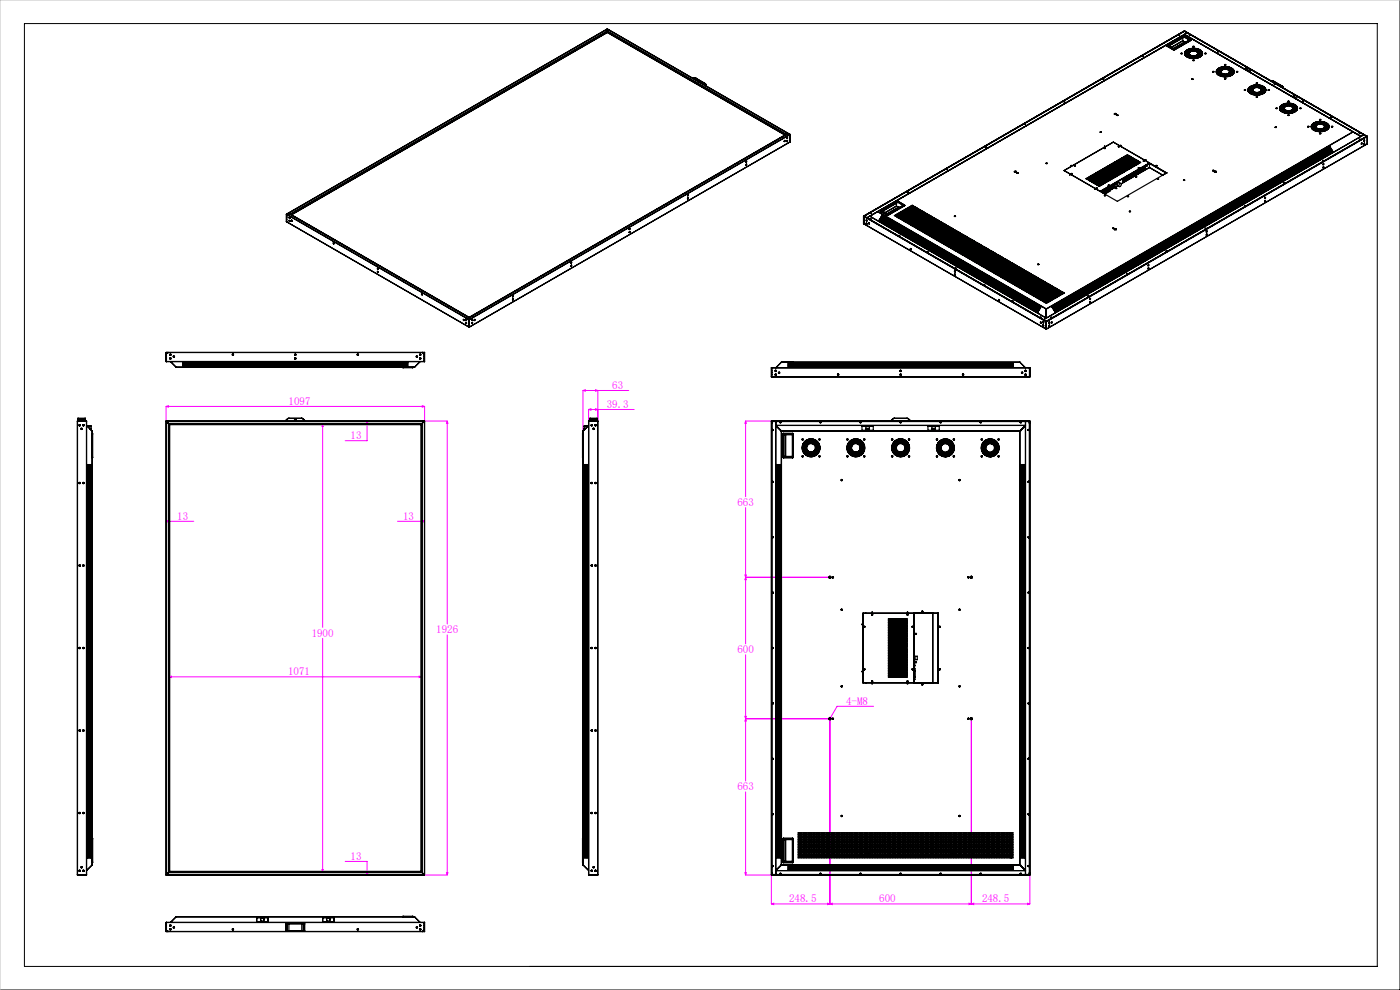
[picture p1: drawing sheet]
<svg xmlns="http://www.w3.org/2000/svg" width="297mm" height="210mm" viewBox="0 0 297 210" stroke-linecap="round" stroke-linejoin="round" font-family="sans-serif">
<defs><g id="words">
<g font-size="2.3" fill="#f0f">
<text x="129.9" y="82.5">63</text>
<text x="61.2" y="85.9">1097</text>
<text x="128.7" y="86.5">39.3</text>
<text x="74.4" y="93.2">13</text>
<text x="156.4" y="107.3">663</text>
<text x="37.6" y="110.2">13</text>
<text x="85.5" y="110.2">13</text>
<text x="66.1" y="135.1">1900</text>
<text x="92.5" y="134.4">1926</text>
<text x="61.1" y="143.2">1071</text>
<text x="156.4" y="138.6">600</text>
<text x="179.5" y="149.5">4-M8</text>
<text x="156.4" y="167.7">663</text>
<text x="74.4" y="182.4">13</text>
<text x="167.4" y="191.4">248.5</text>
<text x="186.5" y="191.4">600</text>
<text x="208.3" y="191.4">248.5</text>
</g>
</g></defs>
<g fill="none" stroke="#f0f" stroke-width=".21">
<path d="M35.2 86.2l.5-.1v.3zM35.2 86.2v3.1M35.2 86.2h54.9M68.4 90l.2 .5h-.3zM68.4 90v43.1M77.7 89.5h.3l-.1 .5zM77.9 89.3l.1 .5h-.3zM77.9 89.3v4.2h-4.7M89.6 86.1l.5 .1-.5 .2zM90 89.3h4.9M90.1 86.2v3.1M94.9 89.3l.1 .5h-.3z"/>
<path d="M94.9 89.3v43.1M123.7 82.8l.5-.1v.3zM123.7 82.8v8.7M123.7 82.8h9.7M124.9 86.9l.5-.2v.3zM124.9 86.9v2.4M124.9 86.9h9.6M126.3 86.7l.5 .2-.5 .1zM126.3 82.7l.5 .1-.5 .2zM126.8 82.8v6.5M158.2 89.3l.1 .5h-.3zM158.2 89.3h5.5"/>
<path d="M158.2 89.3v16.1M35.2 110.6l.5-.2v.3zM35.2 110.6h5.9M35.4 110.4l.5 .2-.5 .1zM84.3 110.6h5.8M89.4 110.6l.5-.2v.3zM89.6 110.4l.5 .2-.5 .1zM158.2 107.7v28.9M68.4 135.4v49.6M94.9 134.7v50.9M158 122h.3l-.1 .5zM158.2 122.5l.1 .5h-.3z"/>
<path d="M158.2 122.5h17.9M158.2 138.9v26.8M35.9 143.6h53.5M35.9 143.6l.5-.2v.3zM88.9 143.4l.5 .2-.5 .1zM158 152h.3l-.1 .5zM158.2 152.5l.1 .5h-.3zM158.2 152.5h17.9v39.2M175.8 152.6l.4-.3-.2 .5zM176.1 152.1l.2 .2-.3 .3zM176.2 152.3l-.2 .3M185.3 149.8h-7.7l-1.4 2.5"/>
<path d="M206.1 152.5v39.2M158.2 168v17.6M68.3 184.5h.3l-.2 .5zM73.2 182.7h4.7v2.9M77.7 185.1h.3l-.1 .5zM77.9 185l.1 .5h-.3zM90 185.6h4.9M94.7 185.1h.3l-.1 .5zM158 185.1h.3l-.1 .5zM158.2 185.6h5.5M163.6 191.7l.5-.1v.3zM163.6 185.6v6.1"/>
<path d="M163.6 191.7h54.9M175.6 191.6l.5 .1-.5 .2zM176.1 191.7l.5-.1v.3zM205.6 191.6l.5 .1-.5 .2zM206.1 191.7l.5-.1v.3zM218 191.6l.5 .1-.5 .2zM218.5 185.6v6.1"/>
</g>
<path d="M5.2 5h287v200h-287zM297 0v210h-297" fill="none" stroke="#000" stroke-width=".21"/>
<path d="M297 0h-297v210" fill="none" stroke="#c0c0c0" stroke-width=".21"/>
<path d="M94.9 89.3l.1 .5h-.3zM94.7 185.1h.3l-.1 .5zM89.6 86.1l.5 .1-.5 .2zM35.2 86.2l.5-.1v.3zM35.2 110.6l.5-.2v.3zM35.4 110.4l.5 .2-.5 .1zM77.9 89.3l.1 .5h-.3zM77.7 89.5h.3l-.1 .5zM77.7 185.1h.3l-.1 .5zM77.9 185l.1 .5h-.3zM89.6 110.4l.5 .2-.5 .1zM89.4 110.6l.5-.2v.3zM68.4 90l.2 .5h-.3zM68.3 184.5h.3l-.2 .5zM88.9 143.4l.5 .2-.5 .1zM35.9 143.6l.5-.2v.3zM124.9 86.9l.5-.2v.3zM126.3 86.7l.5 .2-.5 .1zM123.7 82.8l.5-.1v.3zM126.3 82.7l.5 .1-.5 .2zM158 152h.3l-.1 .5zM158.2 122.5l.1 .5h-.3zM158 185.1h.3l-.1 .5zM158.2 152.5l.1 .5h-.3zM158 122h.3l-.1 .5zM158.2 89.3l.1 .5h-.3zM175.6 191.6l.5 .1-.5 .2zM163.6 191.7l.5-.1v.3zM176.1 191.7l.5-.1v.3zM205.6 191.6l.5 .1-.5 .2zM206.1 191.7l.5-.1v.3zM218 191.6l.5 .1-.5 .2zM176.1 152.1l-.1 .5 .3-.3zM175.8 152.6l.2 .2 .2-.5z" fill="#f0f"/>
<g fill="none" stroke="#000" stroke-width=".25">
<path d="M128.8 6.1h.1M128.8 6.1l38.8 22.4M128.8 6.1l-68 39.3M128.8 6.9h.1M129.1 6.3l-.2 .2-.1 .2-67.1 38.8M146.9 16.6l.1-.1zM147 16.5h.1M147 16.5h.4M147.4 16.5l.3 .1M147.4 16.5h.1M147.7 16.6l1.9 1.1M148.3 17.4h.1"/>
<path d="M148.5 17.4h.1M149.6 17.7l.2 .2M149.6 17.7l.1 .2M149.7 18.1v.1M149.7 17.9h.1M149.7 17.9v.2M149.8 17.9v.3M234 16.7l-.1 .1M234 16.7l.1 .1M234.1 16.7l-.1 .1M234.1 16.8h.1M234.1 16.7h.1"/>
<path d="M242.3 11.9v.1M242.3 11.9l.1 .1M242.4 11.9l-.1 .1M242.4 11.9v.1M242.4 12h.1M242.4 11.9h.1M247.5 9.7l.1 .1M247.6 9.8l1.3 .8M247.6 9.6l-.1 .1M247.6 9.6h.1M247.6 9.6v.1M247.6 9.7v.1"/>
<path d="M247.6 9.7l1.4 .8M247.8 9.6l1.3 .8M248.9 10.6h.3M248.9 10.6h.1M249 10.5h.1M249 10.5l-.1 .1M249.1 10.4h.1M249.1 10.5l.1 .1M249.2 10.6h.1M250 7.5h.2M250.2 7.5h-.1M250.2 7.5h.1"/>
<path d="M250.2 7.4v.1M250.6 11.4h.2zM250.9 8.6l.1 .1M250.9 8.6l-2.4 1.4M250.9 8v.6M251 8.7l.3 .2M251 8.7l-2.5 1.4M251.1 7.6h.1M251.1 7.6l-3.5 2M251.1 7.8l-3.3 1.8M251.1 7.7v.1M251.1 7.7l1.3 .8"/>
<path d="M251.1 7.7l-3.3 1.9M251.1 7.8l-3.1 1.9M251.1 7.8l1.3 .7M251.2 7.6l1.4 .8M251.2 7.6h.1M251.2 7.3h.1M251.3 6.6h.1M251.3 7.3l-66.8 38.6M251.3 7.3h.1M251.3 6.6l-68.1 39.2M251.3 6.6l38.7 22.3M251.3 7.3l-65.1 37.6"/>
<path d="M251.3 7.3l37.4 21.6M251.3 11.4h.2zM251.3 11.4h.2M251.3 6.6l-68 39.3M251.3 6.6v.1M251.3 11.2h.2zM251.3 11.2h.2M251.3 11.5h.2zM251.3 11.4h.1M251.3 11.6h.2M251.4 8.9h.1M251.3 11.5l.1 .1"/>
<path d="M251.3 11.2v.1M251.4 11l.1 .1zM251.4 11.1h.1M251.4 8.9l-2.5 1.4M251.4 11.7h.2zM251.4 11.7h.2M251.4 11.7h.1M251.4 10.9h.2zM251.4 10.9h.2M251.5 11.7h-.1M251.5 11.8h.2zM251.5 11.6h.1"/>
<path d="M251.5 10.9v.1M251.6 10.8h.2zM251.6 11.3h.2zM251.6 10.8h.2M251.6 11.3h.2M251.6 11.4h.2zM251.6 11.5h.2M251.6 11.4v.1M251.6 11.1h.2zM251.6 11.1h.2M251.6 11.6h.2zM251.6 11.6h.2"/>
<path d="M251.6 11.9l.2 .1zM251.7 10.8h-.1M251.7 11.8l-.2 .1M251.7 10.9l.2 .1zM251.7 11h.2M251.7 11.9v.1M251.7 10.6l.2 .1zM251.7 10.7h.2M251.7 11.7h.2zM251.7 11.8h.2M251.8 12.1h.2zM251.8 12.1h.2"/>
<path d="M251.8 10.6v.1M251.8 10.8h.2zM251.8 10.9h.2M251.8 11.3h.2zM251.8 7h.1M251.9 7l-.6 .3M251.9 11.3h.1zM251.9 11.4h.2zM251.9 11.5h.1M251.9 11.8l.2 .1zM251.9 11.9h.2M251.9 11.1h.2z"/>
<path d="M251.9 11.2h.2M251.9 10.5h.2zM251.9 11.6h.2zM251.9 11.6h.2M252 12.1h-.1M252 11h.2zM252 11.9h-.1M252 11h.2M252 10.7h.2zM252 10.7h.2M252 12.2h.2zM252 12.2h.2"/>
<path d="M252 10.5l-.1 .1h.2M252 11.7h.2zM252.1 11.8h.1M252.1 12h.2zM252.1 12h.2M252.1 8.7l-.7 .2M252.1 11.3l.2 .1zM252.1 10.9h.2zM252.1 10.9h.2M252.1 11.4h.2zM252.1 10.4h.2zM252.1 10.5h.2"/>
<path d="M252.1 11.2h.2zM252.1 11.2h.2M252.2 11.5h.2zM252.2 11.5h.1M252.2 11.8h.2zM252.2 10.9h.1M252.2 10.6h.2zM252.2 10.6h.2M252.2 11l.2 .1zM252.2 11.1h.2M252.3 12.2l.2 .1zM252.3 12.3h.1"/>
<path d="M252.3 10.4l-.1 .1M252.3 11.6h.2zM252.3 11.7h.2zM252.3 12.1h.2zM252.3 12.1h.2M252.3 10.7l.2 .1zM252.3 10.8h.2M252.3 11.8l-.1 .1h.2M252.3 7.5h.1M252.4 7.5h.1M252.4 11v.1M252.4 10.4h.2z"/>
<path d="M252.4 12.3h.1M252.4 10.9h.2zM252.4 11h.2M252.4 11.9h.2zM252.4 12h.2M252.4 10.9l.2 .1M252.4 8.5l-3.3 1.9M252.5 11.7l.2 .1zM252.5 11.8h.1M252.5 10.5h.2zM252.5 10.5h.2M252.5 7.5h-.2"/>
<path d="M252.5 7.5h.1M252.5 12.3h.2zM252.5 12.3h.2M252.5 10.4h-.1h.2M252.5 10.7h.2zM252.5 12.1l.2 .1zM252.5 10.7h.2M252.5 12.2h.2M252.6 8.4v.1M252.6 8.5v.1M252.6 8.5l-3.5 2M252.6 8.4h.1"/>
<path d="M252.6 8.4l.1 .1M252.6 8.6l-3.4 2M252.6 8.6h.1M252.6 10.8h.2zM252.6 10.9h.2M252.6 10.3h.2zM252.7 12h.1zM252.7 12h.1M252.7 10.3h.1zM252.7 8.5l-.1 .1M252.7 11.8h.2zM252.7 11.9h.2"/>
<path d="M252.7 10.4l.2 .1zM252.7 10.5h.2M252.8 12.3l.2 .1zM252.8 12.4h.2M252.8 11.8l-.1 .1M252.8 10.6h.2zM252.8 12v.1M252.8 12.2h.2zM252.8 12.2h.2M252.8 11.9h.1M252.9 16.8h.2M252.9 16.8h.2z"/>
<path d="M252.9 10.8h.2zM252.9 10.8h.2M252.9 10.3h.2zM252.9 10.3h.2M252.9 12l.2 .1zM252.9 11.9h.2zM252.9 11.9h.2M253 10.7h-.2h.1M253 10.4h.2zM253 10.5h.2M253 12.4h.2zM253 10.6h.2z"/>
<path d="M253 12.4h.2M253 10.6h.2M253.1 12.1h-.2M253.1 10.3h-.2M253.1 12.2h.2zM253.1 11.9h.1M253.1 12.8h.2M253.1 9.9h.2M253.1 12.9h.2M253.1 10.7l.2 .1zM253.1 10.8h.2M253.2 12l.2 .1z"/>
<path d="M253.2 10.3h.2zM253.2 12.1h.2M253.2 11.9h.2zM253.2 11.9h.2M253.2 11.9h.1M253.2 12.1h.1M253.3 12.2l-.2 .1M253.3 10.4l.2 .1zM253.3 10.5h.2M253.3 12.1h.1M253.3 10.6h.2zM253.3 10.6h.2"/>
<path d="M253.3 12.4h.2zM253.3 12.4h.2M253.4 12.2h.1zM253.4 12.2h.1M253.4 10.7h.1M253.4 12.2v.1M253.4 10.8h.2zM253.4 10.8h.2M253.4 12h.2zM253.4 12.1h.2M253.4 10.8h.1M253.4 10.3h.2z"/>
<path d="M253.5 10.3h.1h-.2M253.5 11.8l.2 .1zM253.5 10.7h-.1M253.5 11.9h.2M253.5 10.8h.1M253.5 11.9h.1M253.6 10.5h.1zM253.6 10.5h.1M253.6 10.6l.2 .1zM253.6 10.7h.1M253.6 12.3h.2zM253.6 12.4h.2"/>
<path d="M253.6 12.2h.2zM253.6 12.2h.2M253.7 10.8l.1 .1zM253.7 10.9h.1M253.7 12h.2zM253.7 12h.2M253.7 11.8h.2zM253.7 10.3h.2zM253.7 10.3l.2 .1h-.2M253.8 11.8h.1h-.2M253.8 10.7h.2zM253.8 10.7h.2"/>
<path d="M253.8 10.5h.2zM253.8 10.6h.2M253.8 12.3h.2zM253.8 12.3h.2M253.9 10.9l.1 .1zM253.9 11h.1M253.9 12.1h.2zM253.9 12.1h.2M253.9 11.7h.2zM253.9 11.7h.2M253.9 11.9h.2zM253.9 11.9h.2"/>
<path d="M254 10.4h.1zM254 11.1h.2zM254 10.8h.2zM254 10.4h.1h-.1M254 11.1h.2M254 10.8h.2M254 11.5h.2zM254 11.6h.2M254 10.6h.2zM254 10.7h.2M254.1 11.1h.1M254.1 10.8v.1"/>
<path d="M254.1 12.2h.2zM254.1 11.2h.2zM254.1 11.3h.2M254.1 11.8h.2zM254.1 11.4h.2zM254.1 11.4h.2M254.1 12h.2zM254.2 10.9h.2zM254.2 11h.2M254.2 10.5h.2zM254.2 10.5h.2M254.2 11.6l.2 .1z"/>
<path d="M254.2 11.7h.2h-.1M254.2 10.7h.2zM254.2 10.8h.2M254.3 11l.2 .1zM254.3 11.9h.2zM254.3 11.1h.2M254.3 12.1h.2zM254.3 11.9h.2M254.3 11.5h.2zM254.3 11.5h.2M254.4 11.2h.2zM254.4 11.2h.1"/>
<path d="M254.4 11.3l.2 .1zM254.4 11.4h.2M254.4 10.6h.2zM254.4 10.8l.2 .1zM254.4 10.9h.2M254.4 11.1h.1M254.4 11.8h.2zM254.5 11.8h.1M254.5 10.6h.1h-.2M254.5 12h.2zM254.5 12h.2l-.2 .1M254.5 11h.2z"/>
<path d="M254.5 11h.2M254.6 11.6h.2zM254.6 11.7h.1M254.6 10.7h.2zM254.6 10.7h.2M254.6 11l.1 .1M254.6 11.1l.2 .1zM254.6 11.2h.2M254.6 11.5h.2zM254.6 11.5h.2M254.6 11.9h.2zM254.6 11.9h.2"/>
<path d="M254.6 11.3h.2zM254.7 11.3l.1 .1M254.7 10.7v.1M254.7 10.8h.2zM254.8 11.5h-.1M254.8 11.7l.2 .1zM254.8 11.8h.2M254.8 10.8l-.1 .1M254.8 11h.2zM254.9 11.6h.2zM254.9 11.6h.1zM254.9 11.1h.2z"/>
<path d="M254.9 11.2h.2M254.9 11.4l.2 .1zM254.9 11.5h.2M254.9 11.3h.2zM254.9 11.3h.2M254.9 11h-.1M255 11.8h-.1M255 11.1v.1M255.1 11.3h.1M255.1 11.5h.1M255.6 11.4h.2M257.3 15.3h.2h-.2"/>
<path d="M258 15.2l.2 .1zM258 15.3h.2M258 15.1h.2zM258 15.1h.2M258 15.4h.2zM258 15.3h.1M258 15.4h.2M258.1 15.4v.1M258.1 15.1h.1M258.1 14.9h.2zM258.1 15h.2M258.1 15.5l.2 .1z"/>
<path d="M258.1 15.6h.2M258.1 15.6h.1M258.1 14.9v.1M258.2 14.8h.2zM258.2 14.8h.1M258.2 15.6h-.1M258.2 15.7h.2zM258.2 15.7h.2M258.2 15.4h.1M258.3 14.6l.2 .1zM258.3 15.1l.2 .1zM258.3 14.7h.2"/>
<path d="M258.3 15.2h.2M258.3 15.3h.2zM258.3 15.3h.2M258.3 15h.2zM258.3 15h.2M258.4 15.4l.1 .1zM258.4 15.5h.1M258.4 15.8h.2zM258.4 11h.1M258.4 14.6l-.1 .1M258.4 10.9l.1 .1M258.4 14.8h.2z"/>
<path d="M258.4 14.9h.2M258.4 15.8l.1 .1M258.5 14.5h.1zM258.5 14.6h.1M258.5 15.6h.1zM258.5 15.6h.1M258.5 10.9l-.1 .1M258.5 15.9l.2 .1zM258.5 16h.2M258.6 14.5l-.1 .1M258.6 14.7h.2zM258.6 14.7h.1"/>
<path d="M258.6 15.2h.2zM258.6 15.2h.1M258.6 15.3h.2zM258.6 15.4h.2M258.6 15.7h.2zM258.6 15.8h.2M258.6 15h.2zM258.6 15h.2M258.6 14.4h.2zM258.6 14.4h.2M258.6 15.5h.2zM258.6 15.5h.2"/>
<path d="M258.7 14.9h.2zM258.7 15.7l-.1 .1M258.7 15.2h-.1M258.7 14.6h.2zM258.7 14.6h.2M258.7 16l.2 .1zM258.8 16.1h.1M258.8 14.4l-.1 .1M258.8 15.6h.2zM258.8 15.6h.1M258.8 15.8l.2 .1zM258.8 15.9h.2"/>
<path d="M258.8 15.2h.2zM258.8 15.3h.2M258.8 14.7l.2 .1zM258.9 14.3h.2zM258.9 15.1h.2zM258.9 15.1h.1M258.9 15.4h.2zM258.9 15.4h.2M258.9 15.7h.2zM258.9 15.8h.2M258.9 14.7l-.1 .1M258.9 14.5h.2z"/>
<path d="M259 14.5h.1M259 14.9h.2zM259 15h.1M259 16.1h.2zM259 16.2h.2M259 14.3l-.1 .1 .1-.1M259 15.5h.2zM259 15.9l.2 .1zM259 16h.2M259 14.6h.2zM259 14.7h.2M259 15.7v.1"/>
<path d="M259.1 14.9h.1M259.1 14.2l.2 .1zM259.1 14.3h.2M259.1 16.1v.1M259.1 14.8h.2zM259.1 15.8h.2zM259.1 15.8h.2M259.1 14.8h.2h-.2M259.2 15.6h.2zM259.2 15.7h.2M259.2 14.4h.2zM259.2 14.4h.2"/>
<path d="M259.2 16.2h.2zM259.2 16.2h.2M259.2 14.3h-.1M259.3 14.5l.1 .1zM259.3 16h.1zM259.3 14.6h.1M259.3 16.1h.1M259.3 15.8v.1M259.3 14.7h.2zM259.3 14.7h.2M259.4 14.2h.1zM259.4 15.9h.2z"/>
<path d="M259.4 15.9h.2M259.4 15.7h.2zM259.5 14.3h.1zM259.5 14.4h.1M259.5 16.2h.2zM259.5 16.3h.2M259.5 15.7l.1 .1M259.5 14.5h.2zM259.5 15.9v.1M259.5 14.2h-.1h.1M259.5 16.1h.2zM259.5 16.1h.2"/>
<path d="M259.5 15.8h.1M259.6 14.6l.2 .1zM259.6 14.7h.2M259.6 14.1l.2 .1zM259.6 15.9h.2zM259.6 16h.2M259.7 15.8h.2zM259.7 14.5h-.2l.1 .1M259.7 14.3h.2zM259.7 14.3h.2M259.8 16.2l.2 .1zM259.8 14.5h.2z"/>
<path d="M259.8 16.3h.1M259.8 14.5h.1M259.8 15.9v.1M259.8 14.2h-.2h.2M259.8 16.1h.2zM259.8 16.1h.2M259.8 15.8h-.1M259.8 16.7h.2M259.8 13.8h.2M259.8 16.1l.1 .1M259.9 14.6h.2zM259.9 14.7h.1"/>
<path d="M259.9 15.9h.2zM259.9 14.1l.2 .1zM259.9 16h.2M259.9 14.2h.2M259.9 15.8h.2zM259.9 15.8h.2M259.9 15.8h.1M259.9 15.9l.1 .1M260 16h.1M260 15.9v.1M260 14.3h.2zM260 14.4h.2"/>
<path d="M260 14.5h.2zM260 14.5h.2h-.1M260 16.2l.2 .1zM260 16.3h.2M260.1 16.1h.2zM260.1 16.1h.2M260.1 14.5h.1M260.1 16.1h.1M260.1 14.6l.2 .1zM260.2 15.9h.1zM260.2 15.9h.1M260.2 14.2h.2z"/>
<path d="M260.2 14.2h.1h-.1M260.2 15.7h.2zM260.2 15.8h.2M260.2 14.7h.1M260.2 15.7l.1 .1M260.3 14.3l.2 .1zM260.3 14.4h.2M260.3 14.5h.2zM260.3 14.6h.2M260.3 16.2h.2zM260.3 16.2h.2M260.3 14.7h-.1"/>
<path d="M260.3 16l.2 .1zM260.3 16.1h.2M260.4 14.7h.2zM260.4 14.8h.2M260.4 15.8l.2 .1zM260.4 15.9h.2M260.4 15.6l.2 .1zM260.4 14.2h.2zM260.5 14.2l.1 .1-.2-.1M260.5 15.7h.1h-.2M260.5 14.6h.2zM260.5 14.6h.2"/>
<path d="M260.5 14.4h.2zM260.5 14.4h.2M260.6 16.1l.1 .1zM260.6 16.2h.1M260.6 14.8h.2zM260.6 14.9h.2M260.6 16h.2zM260.6 16h.2M260.6 15.5l.2 .1zM260.6 15.6h.2M260.6 15.8h.2zM260.6 15.8h.2"/>
<path d="M260.7 14.3h.2zM260.7 14.3h.2M260.7 14.9l.2 .1zM260.7 14.7h.2zM260.7 14.3h.1M260.7 15h.2M260.7 14.7h.2M260.7 15.4h.2zM260.7 15.4h.2M260.8 14.5h.2zM260.8 14.5h.1M260.8 14.7v.1"/>
<path d="M260.8 16.1h.2zM260.8 15h.1M260.8 15.1h.2zM260.8 15.1h.2M260.8 15.6l.2 .1zM260.8 15.2l.2 .1zM260.8 15.3h.2M260.8 15.9h.2zM260.8 15.7h.2zM260.8 16.1h.2h-.2M260.9 14.8h.2zM260.9 14.8h.2"/>
<path d="M260.9 14.3l.2 .1zM260.9 14.4h.2M261 15.5h.1zM261 15.6h.1M261 14.6h.2zM261 14.6h.1M261 14.4h.1M261 14.9h.2zM261 15.8h.2zM261 15h.2M261 16h.2zM261 15.8h.2"/>
<path d="M261 16h.2h-.2M261 15.4h.2zM261.1 15.4h.1M261.1 15.1h.2zM261.1 15.1h.2M261.1 15.2h.2zM261.1 15.3h.2M261.1 15.5l-.1 .1M261.1 14.4l.2 .1zM261.1 14.5h.2M261.1 14.7h.2zM261.1 14.8h.2"/>
<path d="M261.1 14.9v.1M261.2 15.6h.2zM261.2 15.7h.1M261.2 14.5h.1M261.2 15.9h.2zM261.3 14.9h.1zM261.3 14.9h.1M261.3 15.5h.2zM261.3 15.5h.2M261.3 14.6h.2zM261.3 15h.2zM261.3 15.1h.2"/>
<path d="M261.3 15.3l.2 .1zM261.3 15.4h.2M261.4 15.7l.2 .1zM261.4 15.8h.1M261.4 15.2h.2zM261.4 15.2h.1M261.4 14.6h-.1M261.4 14.7h.2zM261.4 14.7h.2M261.5 15.3l-.1 .1M261.5 15.6h.2zM261.5 15.7h.2"/>
<path d="M261.5 15.2h.1M261.5 14.7l.1 .1M261.5 14.8l.2 .1zM261.5 14.9h.2M261.6 15.5h.2zM261.6 15h.2zM261.6 15.3h.2zM261.6 15.4h.2M261.6 15.2h.2zM261.6 15.2h.2M261.7 14.9h.1M261.7 15.6v.1"/>
<path d="M261.7 15h-.1M261.7 15.5h.1M261.8 15.5h-.2h.1M261.8 15.2h.1M261.8 15.3v.1M262.4 15.2l.1 .1zM264 19.1h.2M264 19.2h.2M264.3 14.8l.3 .2zM264.4 14.8h.2l.2 .3M264.4 14.8h-.1M264.4 14.4h.1"/>
<path d="M264.4 14.7l.3 .1 .2 .4M264.5 14.8l.3 .3M264.6 14.8l.2 .3M264.7 19.1h.2zM264.7 19.2h.2M264.7 18.9l.2 .1zM264.7 19h.2M264.8 19.3h.2zM264.8 19.1v.1M264.8 19.3h.1M264.8 19h.1M264.8 18.8h.2z"/>
<path d="M264.8 18.8h.2M264.8 19.4h.2zM264.8 19.5h.2M264.8 19.5h.1M264.8 19.4v.1M264.8 18.8v.1M264.9 18.6l.2 .1zM264.9 18.7h.2M264.9 19.4v.1M264.9 19.6h.2zM264.9 19.6h.2M264.9 19.6h.1"/>
<path d="M264.9 14.5l-.5 .2M264.9 14.5l.3 .5-.2 .2M265 18.7h-.1M265 14.5l.2 .5M265 18.5h.2zM265 19h.2zM265 19.1h.2M265 19.2h.2zM265 19.2h.2M265.1 18.9h.1zM265.1 18.9h.1M265.1 19.3h.2z"/>
<path d="M265.1 19.4h.2M265.1 19.7h.2zM265.1 19.7h.2M265.1 18.5l.1 .1M265.1 18.7h.2zM265.1 18.7h.2M265.2 19.7l-.1 .1M265.2 18.4h.2zM265.2 19.5h.2zM265.2 19.5h.2M265.2 19.7v.1M265.3 19.8h.2z"/>
<path d="M265.3 19.9h.1M265.3 18.4h.1M265.3 18.6h.2zM265.3 18.6h.2M265.3 19l.2 .1zM265.3 19.2h.2zM265.3 19.2h.2M265.3 19.6h.2zM265.3 18.9h.2zM265.3 18.9h.2M265.4 18.3h.2zM265.4 18.3h.1"/>
<path d="M265.4 19.3l.2 .1zM265.4 19.4h.1M265.4 18.7l.2 .1zM265.4 19.8v.1M265.4 19.6l.1 .1M265.4 18.8h.2zM265.4 19.1h-.1h.2M265.5 18.4l.1 .1zM265.5 18.5h.1M265.5 19.9h.2zM265.5 20h.1M265.5 18.3h-.1"/>
<path d="M265.5 19.5h.2zM265.5 19.5h.2M265.5 19.7h.2zM265.5 19.8h.2M265.6 19.1h.1zM265.6 18.6h.2zM265.6 18.7h.1M265.6 18.2h.2zM265.6 18.9l.2 .1zM265.6 19h.2M265.6 19.2l.2 .1zM265.6 19.3h.2"/>
<path d="M265.6 19.6h.2zM265.7 18.6v.1M265.7 18.3l.2 .1zM265.7 18.4h.2M265.7 18.8h.2zM265.7 18.8h.2M265.7 20h.2zM265.7 18.2h-.1h.2M265.7 19.4h.2zM265.7 19.4h.2M265.7 19.8h.2zM265.7 19.9h.2"/>
<path d="M265.7 19.1h-.1l.1 .1M265.7 18.5h.2zM265.8 18.5h.1M265.8 19.6h-.1h.1M265.8 18.8h.1M265.8 18.1h.2zM265.8 18.7h.2zM265.9 19.7h.1zM265.9 19.7l.1 .1M265.9 19.4h-.2M265.9 19.5h.2zM265.9 19.5h.2"/>
<path d="M265.9 19.9h.1M265.9 18.3h.2zM265.9 18.3h.2M266 18.1l-.2 .1h.2M266 18.4h.2zM266 19.9h.2zM266 18.5h.2M266 19.9h.2M266 18.7h-.1h.1M266.1 18.6h.2zM266.1 18.6h.1M266.1 18.1h.2z"/>
<path d="M266.1 19.7l.2 .1zM266.1 19.8h.2M266.1 18.1h.1zM266.1 19.6h.2zM266.2 18.2h.2zM266.2 18.3h.2M266.2 19.6h.1M266.2 18.4h.2zM266.2 19.8h.1M266.2 19.9l.2 .1zM266.2 20h.2M266.3 19.6v.1"/>
<path d="M266.3 18.5h.2zM266.3 18.6h.2M266.3 18h.2zM266.3 19.8h.2zM266.3 19.8h.2M266.4 19.6l.2 .1zM266.4 19.7h.2M266.4 18.4h-.2h.1M266.4 18.2h.2zM266.4 18.2h.2M266.5 18.3l.2 .1zM266.5 18.4h.2"/>
<path d="M266.5 19.8h.1M266.5 18.1h-.2h.2M266.5 20h.2zM266.5 19.7h.1M266.5 17.7h.2M266.5 20h.1M266.6 17.7h.1M266.6 18.5h.2zM266.6 18.5h.2M266.6 19.8h.2zM266.6 18h.2zM266.6 19.8h.2"/>
<path d="M266.6 18.1h.2M266.6 19.6l.2 .1zM266.6 19.7h.2M266.6 19.7h.1M266.7 19.8v.1M266.7 19.9h.1M266.7 18.2h.2zM266.7 18.2h.2M266.7 18.3l.2 .1zM266.7 18.4h.2h-.1M266.8 19.9l.2 .1zM266.8 20h.2"/>
<path d="M266.8 18.4h.1M266.8 20h.1M266.8 18.5h.2zM266.8 18.6h.2M266.9 19.8h.2zM266.9 19.8h.2M266.9 18.5v.1M266.9 18l.2 .1zM266.9 18.1h.2h-.2M266.9 19.6h.2zM266.9 19.6h.2M266.9 18.5l.1 .1"/>
<path d="M267 19.6l.1 .1M267 18.2h.2zM267 18.3h.2M267 18.4h.2zM267 18.4h.2M267.1 19.9h.1zM267.1 20h.1M267.1 18.6h.2zM267.1 18.6h.2M267.1 19.7h.2zM267.1 19.8h.2M267.1 19.5h.2z"/>
<path d="M267.1 18.1h.2zM267.1 18.1h.2M267.2 18.1h.1M267.2 19.5l.1 .1h-.2M267.2 18.5h.2zM267.2 18.5h.2M267.2 18.3h.2zM267.2 18.3h.2M267.3 18.7h.2zM267.3 18.7h.2M267.3 19.8l.2 .1zM267.3 19.9h.2"/>
<path d="M267.3 19.4h.2zM267.3 19.5h.2M267.3 19.6l.2 .1zM267.3 19.7h.2M267.4 18.1l.2 .1zM267.4 18.8h.2zM267.4 18.6h.2zM267.4 18.2h.2h-.2M267.4 18.9h.2M267.4 18.6h.2M267.5 19.3h.2zM267.5 19.3h.1"/>
<path d="M267.5 18.4h.2zM267.5 18.4h.2M267.5 18.6h.1M267.5 20h.2zM267.5 18.8h.1M267.5 19h.2zM267.5 19h.2M267.5 19.5h.2zM267.5 19.1h.2zM267.5 19.2h.2M267.5 19.7l.2 .1zM267.5 20h.2h-.2"/>
<path d="M267.6 18.7h.2zM267.6 18.7h.2M267.6 18.2h.2zM267.6 18.3h.2M267.7 19.4h.2zM267.7 19.4h.2M267.7 18.5h.2zM267.7 18.5h.2M267.7 18.2l.1 .1M267.7 19.6h-.2h.2M267.7 19.8h-.2h.2M267.7 18.8h.2z"/>
<path d="M267.7 19.6l.2 .1zM267.7 18.9h.1M267.7 19.9h.2zM267.7 19.7h.2M267.8 19.3h.2zM267.8 19.3h.1M267.8 19h.2zM267.8 19h.2M267.8 19.1h.2zM267.8 19.2h.2M267.8 19.4l-.1 .1M267.8 18.3h.2z"/>
<path d="M267.8 18.4h.2M267.8 18.6h.2zM267.9 18.6h.1M267.9 19.5h.2zM267.9 19.6h.2M267.9 19.9h-.2h.2M267.9 18.3l.1 .1M267.9 19.8h.2zM267.9 19.8h.2h-.2M268 18.7l.2 .1zM268 19.4h.2zM268 19.4h.2"/>
<path d="M268 18.4l.2 .1zM268 18.5h.2M268.1 18.9h.1zM268.1 18.9h.1M268.1 19.2h.2zM268.1 19.3h.1M268.1 19.6h.2zM268.1 19.7h.2M268.1 19l.2 .1zM268.1 19.1h.1M268.1 18.5h.1M268.1 18.6h.2z"/>
<path d="M268.2 18.6h.1M268.2 18.8h-.2h.1M268.2 19.2l-.1 .1M268.2 19.5h.2zM268.2 19.5h.2M268.3 18.6h.1M268.3 18.7h.1zM268.3 18.8h.1M268.3 19.3l.2 .1zM268.3 19.4h.1M268.3 18.9h.2zM268.3 18.9h.2"/>
<path d="M268.3 19.2h.2zM268.4 19l.2 .1zM268.4 18.7v.1M268.4 19.5h.1M268.5 18.9h.1M268.5 19.4h-.2M268.5 19.1h-.1M268.5 19.2h-.2M269.1 19.1h.2l-.2 .1M269.5 17.1h.3M269.8 17.1l.3 .1M269.8 17.1h.1"/>
<path d="M270.1 17.2l1.9 1.1M270.1 17.2h.1M270.4 17.9h.1M270.5 17.9h-.2M270.5 17.9h.1M272 18.3l.1 .1M272 18.3h.1M272 18.3l.2 .2M272.1 18.4l.1 .1M272.1 18.4v.2M272.2 18.5v.1M158.3 34.3h-.1"/>
<path d="M158.3 34.9l-.1 .1M158.3 34.2l-.1 .1M158.3 34.2h.1M158.3 34.8l-.1 .2 .1-.1M158.4 34.9h.1M158.4 34.9h-.1M166.4 29.9v.1M166.4 29.8v.1M166.5 29.8h.1M166.5 29.8v.1M166.5 29.9h.1M166.5 29.9l-.1 .1"/>
<path d="M166.7 28.6l-37.9-21.9-67.1 38.8M166.7 28.6l-67.2 38.7M166.9 28.5l-.2 .1M166.9 28.5l-38.1-22-67.3 38.9M166.9 28.5l-67.4 38.9-38-22M167 29.2l-.1 .1M167 29.8l-.1 .2M167 29.8h.1M167 29.2h.1M167 29.9l-.1 .1M167 29.9h.1M167.3 28.4l-.4 .1"/>
<path d="M167.3 28.4h.1M167.3 28.4l.3 .1M167.6 28.5l-68.1 39.3M167.6 28.5h.1M167.6 30.1h.1M167.6 30.1l-68.1 39.3M167.6 28.6l-68 39.2M167.6 28.5v1.6M200.7 35.9h.2M200.8 35.9v.1M200.8 35.9h.1M200.9 35.9v.1"/>
<path d="M209 31.1l.2 .1M209.1 31.1v.1M209.2 31.2h.1M209.2 31.1h-.1M215.2 36.4h.4M215.2 36.5l.2-.1 .2 .1M215.2 36.3h.1a.2 .2 0 0 1 .3 0 .2 .2 0 0 1-.1 .3 .2 .2 0 0 1-.3-.1zM215.7 36.7h.2M215.8 36.7h.1zM217.5 26.3h-.2M217.5 26.3l-.1 .1M217.5 26.3v.1"/>
<path d="M217.5 26.4h.1M221.9 34.7h.2M222 34.7h.1M225.6 21.5h.2M225.7 36.2l10.5-6.1 11.3 6.6-10.5 6zM225.8 36.2h.1M225.8 21.5l-.1 .1M225.8 21.5v.1M225.8 21.6h.1M225.8 21.5h.1M227 37h.1M226.9 37.1h.1"/>
<path d="M227.3 35.1h.1M227.2 35.1h.1M227.3 36.9h.1M227.9 35.2h.2M227.9 35.1l.2 .1zM228.1 35.2h.1M230.4 37.9h.2M230.7 38.1h.1M230.7 37.8h.1M230.9 38.2h.2M230.9 37.9h.2M230.9 37.6h.2"/>
<path d="M231.1 38.3h.2M231.1 38.1h.2M231.1 37.8h.2M231.1 37.5h.2M231.3 38.4h.1M231.4 38.5h.2M231.4 38.2h.2M231.4 37.9h.2M231.4 37.6h.2M231.4 37.3h.2M231.4 38.5h.1M231.5 38.5h-.1"/>
<path d="M231.6 38.6h.2M231.6 38.3h.2M231.6 38.1h.2M231.6 37.8h.2M231.6 37.5h.2M231.6 37.2h.2M231.7 38.3h-.1M231.8 38.3v.1M231.8 38.1h.1M231.9 38.8h.2M231.9 38.5h.2M231.9 37.9h.2"/>
<path d="M231.9 37.6h.2M231.9 37.3h.2M231.9 37.1h.2M232 38.2h.1M232.1 37.9h-.1M232.1 38.2h-.1M232.1 38.9h.2M232.1 38.6h.2M232.1 38.3h.2M232.1 37.8h.2M232.1 37.5h.2M232.1 37.2h.2"/>
<path d="M232.1 36.9h.2M232.2 38.9h.1M232.2 38l-.1 .1M232.2 36.9h.1M232.2 38v.1M232.3 38.9h-.1M232.3 36.9h.1M232.3 38l-.2 .1M232.3 37.8h.1M232.4 39.1h.2M232.4 38.5h.2M232.4 38.2h.2"/>
<path d="M232.4 37.6h.2M232.4 37.3h.2M232.4 37.1h.2M232.4 36.8h.2M232.4 37.9h.1M232.4 38.8h.1M232.5 38.7v.1M232.5 38.8h.1M232.5 39l-.1 .1M232.5 36.7v.1M232.5 38.7l-.1 .1M232.5 38.8h-.1"/>
<path d="M232.5 37.9h-.1M232.6 37.6l-.1 .1M232.6 37.6h.1M232.6 39.9h.1M232.6 39.9h.1zM232.6 39.2h.2M232.6 38.9h.2M232.6 38.6h.2M232.6 38.1h.2M232.6 37.5h.2M232.6 37.2h.2M232.6 36.9h.2"/>
<path d="M232.6 36.6h.2M232.7 38.9h.1M232.7 38.7h.1M232.7 38.3h.1h-.2M232.7 38.3h.1M232.7 38.6h.1M232.8 38.9h-.1M232.8 38v.1M232.8 37.8h-.1M232.9 39.3h.2M232.9 39.1h.2M232.9 38.8h.2"/>
<path d="M232.9 38.2h.2M232.9 37.6h.2M232.9 37.3h.2M232.9 37.1h.2M232.9 36.8h.2M232.9 36.5h.2M232.9 37.9h.1M232.9 38.5h.1M232.9 38.2h.1M233 37.9h.1M233 38.5h.1M233 38.7l-.1 .1"/>
<path d="M233 37.9h-.1M233 38.5h-.1M233.1 37.9h-.2M233.1 39.5h.2M233.1 39.2h.2M233.1 38.9h.2M233.1 38.6h.2M233.1 38.3h.2M233.1 38.1h.2M233.1 37.8h.2M233.1 37.5h.2M233.1 37.2h.2"/>
<path d="M233.1 36.9h.2M233.1 36.6h.2M233.1 36.3h.2M233.2 38.6h.1M233.2 38.3h.1M233.2 38.3v.1M233.3 38.6h-.2M233.3 38.3h-.1M233.3 38v.1M233.3 38.3h.1M233.4 39.3h.2M233.4 39.1h.2"/>
<path d="M233.4 38.8h.2M233.4 38.5h.2M233.4 38.2h.2M233.4 37.9h.2M233.4 37.6h.2M233.4 37.3h.2M233.4 37.1h.2M233.4 36.8h.2M233.4 36.5h.2M233.4 36.2h.2M233.4 38.2h.1M233.4 28h.2l-.2 .1"/>
<path d="M233.5 28l-.1 .1M233.5 28l.1 .1M233.5 38.5h-.1M233.5 38.2h.1M233.5 38.2h-.1M233.6 39.2h.2M233.6 38.9h.2M233.6 38.6h.2M233.6 38.3h.2M233.6 38.1h.2M233.6 37.8h.2M233.6 37.5h.2"/>
<path d="M233.6 37.2h.2M233.6 36.9h.2M233.6 36.6h.2M233.6 36.3h.2M233.6 36.1h.2M233.9 39.1h.2M233.9 38.8h.2M233.9 38.5h.2M233.9 38.2h.2M233.9 37.9h.2M233.9 37.6h.2M233.9 37.3h.2"/>
<path d="M233.9 37.1h.2M233.9 36.8h.2M233.9 36.5h.2M233.9 36.2h.2M233.9 35.9h.2M234.1 38.9h.2M234.1 38.6h.2M234.1 38.3h.2M234.1 38.1h.2M234.1 37.8h.2M234.1 37.5h.2M234.1 37.2h.2"/>
<path d="M234.1 36.9h.2M234.1 36.6h.2M234.1 36.3h.2M234.1 36.1h.2M234.1 35.8h.2M234.4 31h.1M234.3 31.5h.2zM234.3 31h.1M234.4 38.8h.1M234.4 38.5h.1M234.4 38.2h.1M234.4 37.9h.1"/>
<path d="M234.4 37.6h.1M234.4 37.3h.1M234.4 37.1h.1M234.4 36.8h.1M234.4 36.5h.1M234.4 36.2h.1M234.4 35.9h.1M234.4 35.6h.1M234.5 31.5h-.2M234.6 38.6h.2M234.6 38.3h.2M234.6 38.1h.2"/>
<path d="M234.6 37.8h.2M234.6 37.5h.2M234.6 37.2h.2M234.6 36.9h.2M234.6 36.6h.2M234.6 36.3h.2M234.6 36.1h.2M234.6 35.8h.2M234.6 35.5h.2M234.9 35.3h.2zM234.9 38.5h.1M234.9 38.2h.1"/>
<path d="M234.9 37.9h.1M234.9 37.6h.1M234.9 37.3h.1M234.9 37.1h.1M234.9 36.8h.1M234.9 36.5h.1M234.9 36.2h.1M234.9 35.9h.1M234.9 35.6h.1M234.9 35.3h.1M235 36.7v.1M235 36.8h.1"/>
<path d="M235.1 35.2h.2zM235.1 35.4l.2 .1zM235.1 38.3h.2M235.1 38.1h.2M235.1 37.8h.2M235.1 37.5h.2M235.1 37.2h.2M235.1 36.6h.2M235.1 36.3h.2M235.1 36.1h.2M235.1 35.8h.2M235.1 35.5h.2"/>
<path d="M235.1 35.2h.2M235.1 40h.1M235.1 39.3h.2zM235.2 36.9h.1h-.2M235.2 40h-.1M235.2 40v.2M235.2 39.6l.2 .1M235.2 39.6l-.9 .5M235.2 36.6h-.1M235.2 35.2h.1M235.3 35.2h.1M235.3 39.6h-.1"/>
<path d="M235.3 39.6l.1 .1M235.4 35.3h.1zM235.4 35h.1zM235.4 35.6h.1zM235.4 38.2h.1M235.4 37.9h.1M235.4 37.6h.1M235.4 37.3h.1M235.4 37.1h.1M235.4 36.8h.1M235.4 36.5h.1M235.4 36.2h.1"/>
<path d="M235.4 35.9h.1M235.4 35.6h.1M235.4 35.3h.1M235.4 35.1h.1M235.4 39.6l.3 .2-.2 .6M235.4 37l.1 .1M235.4 39.7v.9l-1 .5M235.4 39.7l-1 .5M235.5 40l.2-.1-.2 .2M235.5 35v.1M235.5 39.9v.1M235.6 35.2h.2z"/>
<path d="M235.6 34.9h.2zM235.6 35.4l.2 .1zM235.6 35.7h.2zM235.6 38.1h.2M235.6 37.8h.2M235.6 37.5h.2M235.6 37.2h.2M235.6 36.9h.2M235.6 36.6h.2M235.6 36.3h.2M235.6 36.1h.2M235.6 35.8h.2"/>
<path d="M235.6 35.5h.2M235.6 35.2h.2M235.6 34.9h.2M235.6 37.2h.1M235.7 37.2h.1M235.7 36.3l-.1 .1M235.7 36.9h.1M235.8 39.4v.1M235.8 39.4v.7M235.8 39.5v.6M235.8 35h.2zM235.8 34.7h.2z"/>
<path d="M235.8 35.6h.2zM235.8 35.3h.2zM235.8 35.9h.2zM235.9 37.9h.1M235.9 37.6h.1M235.9 37.3h.1M235.9 37.1h.1M235.9 36.8h.1M235.9 36.5h.1M235.9 36.2h.1M235.9 35.9h.1M235.9 35.6h.1"/>
<path d="M235.9 35.3h.1M235.9 35.1h.1M235.9 34.8h.1M235.9 37.3l.1 .1M236 39.5h.2M236 39.5v.4l.2 .1M236.1 40l-.3 .1M236.1 34.9h.2zM236.1 34.6h.2zM236.1 35.4l.2 .1zM236.1 35.2h.2zM236.1 36h.2z"/>
<path d="M236.1 35.7h.2zM236.1 37.8h.2M236.1 37.5h.2M236.1 37.2h.2M236.1 36.9h.2M236.1 36.6h.2M236.1 36.3h.2M236.1 35.8h.2M236.1 35.5h.2M236.1 35.2h.2M236.1 34.9h.2M236.1 34.6h.2"/>
<path d="M236.2 37.5h.1M236.2 36l.1 .1M236.2 30.1v.1M236.2 39.5v.5M236.2 39.9l.9-.5-1.6 1M236.3 34.7h.2zM236.3 35.3h.2zM236.3 35h.2zM236.3 36.2h.2zM236.3 34.4l.2 .1zM236.3 35.9h.2zM236.3 35.6h.2z"/>
<path d="M236.3 37.6h.2M236.3 37.3h.2M236.3 37.1h.2M236.3 36.8h.2M236.3 36.5h.2M236.3 36.2h.2M236.3 35.9h.2M236.3 35.6h.2M236.3 35.3h.2M236.3 35.1h.2M236.3 34.8h.2M236.3 34.5h.2"/>
<path d="M236.4 39.3l-.2 .2M236.4 39.3v.4l-.2 .3M236.4 39.3l-.4 .2M236.4 24.2h.4M236.4 37.6l.1 .1M236.4 24.2l.2-.1 .2 .1M236.4 35.9h.1M236.4 24.1h.1a.2 .2 0 0 1 .3 0 .2 .2 0 0 1-.1 .3 .2 .2 0 0 1-.2-.1zM236.6 39.1l-.8 .3M236.6 39.1l-.8 .4M236.6 39.1v.6l-.4 .2M236.6 34.6h.2z"/>
<path d="M236.6 35.2h.2zM236.6 34.9h.2zM236.6 34.3h.2zM236.6 36.3h.2zM236.6 35.7h.2zM236.6 35.4l.2 .1zM236.6 36h.2zM236.6 37.5h.2M236.6 37.2h.2M236.6 36.9h.2M236.6 36.6h.2M236.6 36.3h.2"/>
<path d="M236.6 36.1h.2M236.6 35.8h.2M236.6 35.5h.2M236.6 35.2h.2M236.6 34.9h.2M236.6 34.6h.2M236.6 34.3h.2M236.7 35.7l-.1 .1M236.7 40h.2M236.8 34.4l.2 .1zM236.8 35h.2zM236.8 34.7h.2z"/>
<path d="M236.8 34.2h.2zM236.8 36.4l.2 .1zM236.8 35.6h.2zM236.8 35.3h.2zM236.8 36.2h.2zM236.8 35.9h.2zM236.8 37.3h.2M236.8 37.1h.2M236.8 36.8h.2M236.8 36.5h.2M236.8 36.2h.2M236.8 35.9h.2"/>
<path d="M236.8 35.3h.2M236.8 35.1h.2M236.8 34.8h.2M236.8 34.5h.2M236.8 34.2h.2M236.9 39.1h.1M236.9 39v.1M236.9 35.6h.1M237 24.5h.2M237 24.4l.2 .1zM237.1 34.3h.2zM237.1 34.9h.2z"/>
<path d="M237.1 34.6h.2zM237.1 34h.2zM237.1 36.6h.2zM237.1 36.3h.2zM237.1 35.4l.2 .1zM237.1 35.2h.2zM237.1 36h.2zM237.1 35.7h.2zM237.1 37.2h.2M237.1 36.9h.2M237.1 36.6h.2M237.1 36.3h.2"/>
<path d="M237.1 36.1h.2M237.1 35.8h.2M237.1 35.5h.2M237.1 35.2h.2M237.1 34.9h.2M237.1 34.6h.2M237.1 34.3h.2M237.1 34.1h.2M237.2 35.8h.1M237.2 36v.1M237.2 35.5h-.1M237.2 38.8l-.2 .3"/>
<path d="M237.2 35.7v.1M237.3 31.1h.1M237.3 34.4l.2 .1zM237.3 34.2h.2zM237.3 34.7h.2zM237.3 33.9h.2zM237.3 36.7h.2zM237.3 36.4l.2 .1zM237.3 36.2h.2zM237.3 35.3h.2zM237.3 35h.2zM237.3 35.9h.2z"/>
<path d="M237.3 35.6h.2zM237.3 37.1h.2M237.3 36.8h.2M237.3 36.5h.2M237.3 35.9h.2M237.3 35.6h.2M237.3 35.3h.2M237.3 35.1h.2M237.3 34.8h.2M237.3 34.5h.2M237.3 34.2h.2M237.3 33.9h.2"/>
<path d="M237.4 35.9h.1M237.4 35.3l-.1 .1M237.5 35.6l-.1 .1M237.5 36.2h-.1M237.5 39h.1a.31 .31 0 0 1 .3 .3 .31 .31 0 0 1-.3 .3l-.2-.2zM237.6 36.9h.2zM237.6 34.3h.2zM237.6 34h.2zM237.6 34.6h.2zM237.6 33.7h.2zM237.6 36.3h.2zM237.6 36h.2z"/>
<path d="M237.6 36.6h.2zM237.6 35.2h.2zM237.6 34.9h.2zM237.6 35.7h.2zM237.6 35.4l.2 .1zM237.6 36.9h.2M237.6 36.6h.2M237.6 36.1h.2M237.6 35.8h.2M237.6 35.5h.2M237.6 34.9h.2M237.6 34.6h.2"/>
<path d="M237.6 34.3h.2M237.6 34.1h.2M237.6 33.8h.2M237.6 36l.1 .1M237.7 35.2h.1M237.8 30.8h.1M237.7 35.5h-.1M237.7 30.9h.1M237.8 36.3l-.2 .1M237.8 38.9l-.3-.2a.43 .43 0 0 0-.4 .7l.3 .2M237.8 34.2h.2zM237.8 33.9h.2z"/>
<path d="M237.8 34.4l.2 .1zM237.8 33.6h.2zM237.8 36.2h.2zM237.8 35.9h.2zM237.8 36.7h.2zM237.8 36.4l.2 .1zM237.8 35h.2zM237.8 34.7h.2zM237.8 35.6h.2zM237.8 35.3h.2zM237.8 36.8h.2M237.8 36.2h.2"/>
<path d="M237.8 35.9h.2M237.8 35.6h.2M237.8 35.3h.2M237.8 35.1h.2M237.8 34.8h.2M237.8 34.5h.2M237.8 34.2h.2M237.8 33.9h.2M237.8 33.6h.2M237.9 36.2h.1M237.9 35l-.1 .1M238 35.3l-.1 .1"/>
<path d="M238 36.5h-.1M238.1 34h.2zM238.1 33.7h.2zM238.1 34.3h.2zM238.1 33.4l.2 .1zM238.1 36h.2zM238.1 35.7h.2zM238.1 36.6h.2zM238.1 36.3h.2zM238.1 34.9h.2zM238.1 34.6h.2zM238.1 35.4l.2 .1z"/>
<path d="M238.1 35.2h.2zM238.1 36.3h.2M238.1 36.1h.2M238.1 35.8h.2M238.1 35.5h.2M238.1 35.2h.2M238.1 34.9h.2M238.1 34.6h.2M238.1 34.3h.2M238.1 34.1h.2M238.1 33.8h.2M238.1 33.5h.2"/>
<path d="M238.1 36.3l.1 .1M238.1 38.2h.1M238.1 38.5h.1M238.1 38.2l.4-.3v.4M238.1 38.2v.3l.4-.2M238.2 38.2v.3M238.2 34.9h-.1M238.2 35.2h-.1M238.3 36.6l-.2 .1M238.3 38.2h.1M238.3 33.9h.2zM238.3 33.6h.2z"/>
<path d="M238.3 34.4l.2 .1zM238.3 34.2h.2zM238.3 33.3h.2zM238.3 35.9h.2zM238.3 35.6h.2zM238.3 36.4l.2 .1zM238.3 36.2h.2zM238.3 34.7h.2zM238.3 35.3h.2zM238.3 35h.2zM238.3 36.2h.2M238.3 35.9h.2"/>
<path d="M238.3 35.6h.2M238.3 35.3h.2M238.3 34.5h.2M238.3 34.2h.2M238.3 33.9h.2M238.3 33.6h.2M238.3 33.3h.2M238.3 38.1v.1M238.3 38.1h.1M238.4 34.7l.1 .1M238.5 35l-.2 .1h.2M238.5 38l-.2 .3 .2-.1"/>
<path d="M238.5 38h.1M238.5 38v.3M238.5 36.5h-.2h.2M238.5 38.3h.1M238.5 38l-.3 .2M238.5 38.3l-.3 .2M238.6 33.7h.2zM238.6 33.4l.2 .1zM238.6 34.3h.2zM238.6 34h.2zM238.6 33.2h.2zM238.6 35.7h.2z"/>
<path d="M238.6 35.4l.2 .1zM238.6 36.3h.2zM238.6 36h.2zM238.6 34.6h.2zM238.6 35.2h.2zM238.6 34.9h.2zM238.6 36.3h.2M238.6 36.1h.2M238.6 35.8h.2M238.6 35.5h.2M238.6 35.2h.2M238.6 34.9h.2"/>
<path d="M238.6 34.6h.2M238.6 34.3h.2M238.6 34.1h.2M238.6 33.8h.2M238.6 33.5h.2M238.6 33.2h.2M238.7 34.6h-.1M238.7 37.8v.4l.5-.3M238.7 37.8l.5-.3v.4M238.7 38.1h.1M238.7 37.8h.1M238.7 34.9h-.1"/>
<path d="M238.7 37.8v.3M238.7 37.9h.1M238.7 37.9v.1M238.8 33.6h.2zM238.8 33.3h.2zM238.8 34.2h.2zM238.8 33.9h.2zM238.8 33h.2zM238.8 35.6h.2zM238.8 35.3h.2zM238.8 36.2h.2zM238.8 35.9h.2z"/>
<path d="M238.8 34.4l.2 .1zM238.8 35h.2zM238.8 34.7h.2zM238.8 36.2h.2M238.8 35.9h.2M238.8 35.6h.2M238.8 35.3h.2M238.8 35.1h.2M238.8 34.8h.2M238.8 34.2h.2M238.8 33.9h.2M238.8 33.6h.2"/>
<path d="M238.8 33.3h.2M238.8 33.1h.2M238.9 34.8h.1M238.9 34.5h.1M239 37.7h.1M239 37.8l.2 .1M239.1 37.7l-.4 .2M239.1 37.7l-.4 .3M239.1 33.4l.2 .1zM239.1 33.2h.2zM239.1 34h.2zM239.1 33.7h.2z"/>
<path d="M239.1 32.9h.2zM239.1 35.4l.2 .1zM239.1 35.2h.2zM239.1 36h.2zM239.1 35.7h.2zM239.1 34.3h.2zM239.1 34.9h.2zM239.1 34.6h.2zM239.1 36.1h.2M239.1 35.8h.2M239.1 35.5h.2M239.1 35.2h.2"/>
<path d="M239.1 34.6h.2M239.1 34.1h.2M239.1 33.8h.2M239.1 33.5h.2M239.1 33.2h.2M239.1 32.9h.2M239.2 34.3h.1M239.2 37.5h.1M239.2 37.5v.3l-.5 .3M239.2 37.5l-.5 .3M239.3 34.9h-.2M239.3 37.7v.1z"/>
<path d="M239.3 37.7h.1M239.3 37.7l-.1 .1M239.3 33.3h.2zM239.3 33h.2zM239.3 33.9h.2zM239.3 33.6h.2zM239.3 35.3h.2zM239.3 35h.2zM239.3 35.9h.2zM239.3 35.6h.2zM239.3 34.4l.2 .1zM239.3 34.2h.2z"/>
<path d="M239.3 34.7h.2zM239.3 35.9h.2M239.3 35.6h.2M239.3 35.3h.2M239.3 34.8h.2M239.3 34.5h.2M239.3 34.2h.2M239.3 33.9h.2M239.3 33.6h.2M239.3 33.3h.2M239.3 33.1h.2M239.4 37.4l.5-.3v.3l-.5 .4z"/>
<path d="M239.4 37.7h.1M239.4 37.4h.1M239.4 37.4v.3M239.4 34.2h-.1M239.4 37.5h.1M239.5 35.1h-.1M239.6 33.2h.2zM239.6 33.7h.2zM239.6 33.4l.2 .1zM239.6 35.2h.2zM239.6 34.9h.2zM239.6 35.7h.2z"/>
<path d="M239.6 35.4l.2 .1zM239.6 34.3h.2zM239.6 34h.2zM239.6 34.6h.2zM239.6 35.8h.1M239.6 35.5h.1M239.6 34.9h.1M239.6 34.6h.1M239.6 34.3h.1M239.6 33.8h.1M239.6 33.5h.1M239.6 33.2h.1"/>
<path d="M239.6 34l.1 .1M239.7 37.2l.1 .1M239.7 35.2h-.1M239.8 37.4h.1M239.8 37.3l-.4 .2M239.8 37.3h.1M239.8 33.6h.2zM239.8 33.3h.2zM239.8 35h.2zM239.8 34.7h.2zM239.8 35.6h.2zM239.8 35.3h.2z"/>
<path d="M239.8 34.2h.2zM239.8 33.9h.2zM239.8 34.4l.2 .1zM239.8 35.6h.2M239.8 35.1h.2M239.8 34.8h.2M239.8 34.5h.2M239.8 34.2h.2M239.8 33.9h.2M239.8 33.6h.2M239.8 33.3h.2M239.9 37.1h.1"/>
<path d="M239.9 33.9h-.1M239.9 37.1v.3l-.5 .3M239.9 37.1l-.5 .3M240 35.3l-.1 .1M240.1 33.4l.1 .1zM240.1 34.9h.1zM240.1 34.6h.1zM240.1 35.4l.1 .1zM240.1 35.2h.1zM240.1 34h.1zM240.1 33.7h.1zM240.1 34.3h.1z"/>
<path d="M240.1 35.2h.1M240.1 34.9h.1M240.1 34.6h.1M240.1 34.3h.1M240.1 34.1h.1M240.1 33.8h.1M240.1 33.5h.1M240.1 37.4h.1M240.1 37h.1M240.1 37v.5l.6-.3M240.1 37l.6-.4v.6M240.1 37.1l.2 .1"/>
<path d="M240.2 37l.2 .1M240.2 37.3l-.1 .1M240.2 37.3h.1M240.2 37l.3 .1M240.2 35.5h-.1M240.3 37.2l-.2 .1M240.3 37.2l-.1 .1M240.3 37.2h.1M240.3 36.9l.2 .2M240.3 34.7h.2zM240.3 35.3h.2zM240.3 35h.2z"/>
<path d="M240.3 33.9h.2zM240.3 33.6h.2zM240.3 34.4l.2 .1zM240.3 34.2h.2zM240.3 35.3h.2M240.3 35.1h.2M240.3 34.8h.2M240.3 34.5h.2M240.3 34.2h.2M240.3 33.9h.2M240.4 33.7h.1M240.4 37.2h.1"/>
<path d="M240.4 36.9l.2 .1M240.4 37.1l-.2 .1M240.4 37.2h-.1M240.4 37.1v.1M240.5 37.1h-.1M240.5 37.1h.1M240.5 33.6h.1M240.6 34.6h.1zM240.6 35.2h.1zM240.6 34.9h.1zM240.6 33.7h.1zM240.6 34.3h.1z"/>
<path d="M240.6 34h.1zM240.6 35.2h.1M240.6 34.9h.1M240.6 34.6h.1M240.6 34.3h.1M240.6 34.1h.1M240.6 33.8h.1M240.6 37.1h-.1M240.6 37.1h.1M240.6 37.1v-.3l-.5 .2 .1 .3M240.6 37v.1M240.6 37l-.1 .1"/>
<path d="M240.6 36.6v.1M240.6 36.6v.5M240.6 37.1l.1 .1M240.6 37.1l-.5 .3M240.6 36.7l-.5 .3M240.8 34.4l.2 .1zM240.8 35h.2zM240.8 34.7h.2zM240.8 34.2h.2zM240.8 33.9h.2zM240.8 35.1h.2M240.8 34.8h.2"/>
<path d="M240.8 34.5h.2M240.8 34.2h.2M240.8 33.9h.2M240.8 36.7h.1M240.8 36.8h.1M240.9 36.8h-.1M240.9 37.5h.2M241 37.5h.1M241 34.3h.2zM241 34.9h.2zM241 34.6h.2zM241 34h.2z"/>
<path d="M241 34.9h.2M241 34.6h.2M241 34.3h.2M241 34.1h.2M241.3 36.6l-.5 .2M241.3 34.4l.2 .1zM241.3 34.2h.2zM241.3 34.7h.2zM241.3 34.8h.2M241.3 34.5h.2M241.3 34.2h.2M241.3 36.3l.1 .1"/>
<path d="M241.3 36.5h.1M241.3 36.6h.1M241.4 36.4l-.6 .3M241.4 36.5l-.1 .1M241.4 36.6l-.6 .3v-.3M241.4 36.3v.3M241.5 35.6h.2zM241.5 36.4h.1M241.5 36.5h.1M241.5 34.3h.2zM241.5 34.6h.2zM241.5 34.6h.2"/>
<path d="M241.5 34.3h.2M241.6 36.3l-.1 .1M241.6 36.3v.1M241.6 36.4l.1 .1M241.6 36.4l-.1 .1M241.6 36.3h.1M241.6 36.4v.1M241.7 36.5l-.2 .1M241.8 34.4l.2 .1zM241.8 34.5h.2M241.8 36.3l-.2 .1M241.8 36.3h.1"/>
<path d="M242 36.2h-.1M242 36.3h-.2M242 36.2h.1M242 36.3h.1M242.1 36.2h.1M242.1 36.2l-.5 .2M242.1 36.3l-.4 .2M242.1 36.3l-.1-.2-.5 .3M242.1 36.2v-.1l-.6 .3M242.1 36.2l-.6 .4 .8-.5v.2M242.2 36.2l-.1 .1M242.2 36l.1 .1"/>
<path d="M242.2 36.2h.1M242.2 36.2l.1 .1M242.2 36.2l-.7 .4M242.3 36.3l-.8 .4v-.3M242.3 36.1h.1M242.3 36.1h-.1M242.3 35.9h.1l-.1 .2zM242.3 35.9v.2zM242.4 35.8h.1M242.4 35.9h-.1v.2M242.6 34.2h.1M242.6 34.1l.1 .1z"/>
<path d="M242.6 35.8v.1M242.6 35.8h.1M242.6 35.9h.1M242.6 35.7h.1M242.6 35.7v.1M242.6 35.7l.4-.2-.1 .3M242.6 35.7l.1 .1M242.7 35.7v.2M242.8 35.6l.1 .1M242.9 35.8l-.3 .1M242.9 35.8h.1M242.9 35.7l-.2 .1"/>
<path d="M242.9 35.7h.1M242.9 35.6h.1M242.9 35.6v.1M242.9 35.8l-.2 .1M242.9 35.7l-.3 .2M242.9 35.7v.1M242.9 35.5v.2M243 35.6h-.1M243 35.6l-.1 .1M243.1 33.9h.1M243 33.9h.1M243.1 35v.1"/>
<path d="M243.1 35l.2 .2M243.1 35.1l.1 .2 .2-.2M243.1 35.1l-7.8 4.5M243.3 35.2h-.2M243.4 35l-.2 .3M243.4 35v.1M243.4 34.9v.2M243.4 34.9v.1M243.4 34.9h.1M243.8 34.6l-10.4 6 .8-.4M243.8 34.6l-8.5 5M243.8 34.6h.1"/>
<path d="M243.8 35.5l2.8 1.7M243.9 34.7l-.5 .2M243.9 34.7l3.5 2M243.9 35.5h.1M243.9 35.5l-6 3.5M243.9 35.5l2.8 1.6M243.9 34.7v.8M245.2 35.2h.2M245.2 35.2h.2zM245.6 38h.2zM245.6 38h.1M246.6 37.2h.1"/>
<path d="M246.7 37.1l-.1 .1M246.7 37.1h.1M247.4 36.7l-.8 .5M247.4 36.7h.1M251.1 38.2h.2M251.1 38.2h.2zM257.4 36.2h-.1M257.4 36.2h.1M257.6 36.4h.4M257.6 36.5h.4M257.6 36.3h.1a.2 .2 0 0 1 .3 0 .2 .2 0 0 1 0 .3 .2 .2 0 0 1-.3-.1zM265.7 20h.2"/>
<path d="M265.8 20h.1M265.9 20.1h.2zM265.9 20.1h.2M266.2 20.1h.2zM266.2 20.1h.2M266.5 20.1h.2zM266.5 20.2h.2M266.5 20h.2M266.5 20.6h.2M266.6 20.6h.1M266.7 40l.1 .1M266.7 20.1h.2z"/>
<path d="M266.7 20.2h.2M267 39.9h.1M267 39.8l.1 .2M267 20.1h.2zM267 20.1h.2M267.1 39.9h.1M267.2 39.7l.1 .1M267.3 20h.2zM267.3 20.1h.2M267.3 39.7h.1M267.4 40l.1 .1M267.5 39.6l.1 .1"/>
<path d="M267.7 39.9h.1M267.7 39.9v.1M267.7 39.5h.1M267.7 39.4l.1 .1M267.8 39.5h.1M267.9 39.7l.1 .1M268 39.3l.1 .1M268 39.3h.1M268.2 39.6v.1M268.2 39.1l.1 .1M268.3 39.9l.1 .1M268.4 39.5h.1"/>
<path d="M268.5 39v.1M268.5 39.1h.1M268.5 39.5h.1M268.6 39.7l.1 .2M268.7 38.9h.1M268.7 38.8v.1M268.7 39.3v.1M268.8 38.9h-.1M268.8 39.6l.1 .1M268.8 39.7h.1M268.9 39.1l.1 .2M269 38.7v.1"/>
<path d="M269.1 39.9v.1M269.1 39.5v.1M269.1 39l.1 .1M269.2 39.5l-.1-.1v.2M269.2 39.1h.1M269.2 38.6l.1 .1M269.2 39.7l.1 .2M269.3 39.3l.1 .1M269.5 38.5h.1M269.5 38.4v.1M269.5 39l-.1-.1 .1 .1M269.5 39.6l.1 .1"/>
<path d="M269.6 39.2v.1M269.6 38.7l.1 .1M269.7 38.3l.1 .1M269.7 39.5l.1 .1M269.8 38.3h.1M269.8 39.5h-.1M269.8 39l.1 .1zM269.9 38.6v.1M270 38.1v.1M270 39.3l.1 .1M270.1 38.5l.1 .1M270.1 38.9v.1"/>
<path d="M270.2 38l.1 .1M270.2 38.5h.1M270.2 38.1h.1M270.2 39.2l.1 .1M270.3 38.1h.1M270.3 38.7l.1 .2M270.4 38.3l.1 .1M270.5 37.8v.2M270.5 39v.1M270.5 39l.1 .2M270.5 37.9h.1M270.5 39.1h.1"/>
<path d="M270.5 37.8v.1M270.6 27h.1zM270.6 27h.1M270.6 38.1l.1 .2M270.6 38.7v-.1v.1M270.7 37.7l.1 .1M270.7 38.9l.1 .1M270.7 23h.2zM270.8 38.5h.1M270.8 38.4l.1 .2M270.9 38l.1 .1M271 37.6h.1"/>
<path d="M271 38.1h.1M271 38.7l.1 .2M271.1 38.3v.1M271.2 37.5h.1M271.2 37.4l.1 .1M271.2 37.9v.1M271.2 38.7h.1M271.3 37.4l-.1 .1M271.3 37.5h-.1M271.3 38.2l.1 .1M271.3 38.3h.1M271.4 37.7v.1"/>
<path d="M271.4 37.3l.1 .1M271.4 23h.2zM271.5 23h.1M271.5 22.8h.2zM271.5 22.9h.1M271.5 23.1l.2 .1zM271.5 23v.1M271.5 23.2h.2M271.5 23.2h.1M271.5 22.8v.1M271.5 22.7h.2zM271.5 22.7h.2"/>
<path d="M271.5 38.5v.1M271.5 23.3h.2zM271.6 23.3h.1M271.6 23.3v.1M271.6 22.7h-.1M271.6 22.5h.2zM271.6 22.6h.2M271.6 37.6l.1 .1M271.6 38.1h.1M271.6 37.7h.1M271.7 23.4l.1 .1zM271.7 23.5h.1"/>
<path d="M271.7 23.2h.1M271.7 22.5l-.1 .1M271.7 37.1l.1 .1M271.7 38.3l.1 .1M271.7 22.9h.2zM271.7 22.4h.2zM271.7 22.4h.2M271.7 22.9h.2M271.7 23l.2 .1zM271.8 22.7l.2 .1zM271.8 22.8h.2M271.8 23.2h.2z"/>
<path d="M271.8 23.2h.2M271.8 37.9l.1 .1M271.8 23.6h.2zM271.8 23.6h.1M271.8 22.4v.1M271.9 22.6h.2zM271.9 22.6h.1M271.9 23.6h-.1M271.9 22.3h.2zM271.9 22.3h.2M271.9 23.3l.2 .1zM271.9 23.4h.2"/>
<path d="M271.9 23.1h-.2M271.9 37l.1 .1M271.9 37.1h.1M272 37.5l-.1-.1v.1M272 38.2v.1M272 23.7h.2zM272 23.7h.2M272 22.3h-.1M272 22.4l.2 .1zM272 22.5h.2M272 22.9h.2zM272 23h.2"/>
<path d="M272 23.1h.2zM272 23.1h.2M272 37.1h.1M272 23.5h.2zM272 23.5h.2M272 22.8h.2zM272 22.8h.2M272 37.7l.1 .2M272.1 22.2h.2zM272.1 22.2h.2M272.1 23.2h.2zM272.1 23.3h.2"/>
<path d="M272.1 37.3l.1 .1M272.1 23.7v.1M272.1 22.6h.2zM272.1 23.5h.1M272.1 22.7h.2M272.2 22.6l.1 .1M272.2 22.9l-.2 .1M272.2 22.3h.2zM272.2 22.4h.2M272.2 23.8h.2zM272.2 23.8h.2M272.2 36.8l.1 .2"/>
<path d="M272.2 22.2h-.1M272.2 23.3l.2 .1zM272.2 23.4h.2M272.2 38l.1 .2M272.2 23.6h.2zM272.2 23.6h.2M272.2 36.9h.1M272.3 36.9h.1M272.3 23h.2zM272.3 23h.1zM272.3 38l-.1 .1M272.3 37.6l.1 .1"/>
<path d="M272.3 22.5h.2zM272.3 22.1h.2zM272.3 22.8h.2zM272.3 22.9h.2M272.3 23.1h.2zM272.3 23.2h.2M272.4 37.1v.2M272.4 37.2v.1M272.4 23.5h.2zM272.4 23.5h.2M272.4 37.6v.1M272.4 22.5h-.1"/>
<path d="M272.4 22.2h.2zM272.4 22.3h.2M272.4 22.7h.2zM272.4 22.7h.2M272.4 23.9h.2zM272.4 23.9h.2M272.4 22.1h-.1h.2M272.4 23.3h.2zM272.4 38.9h-.1M272.4 38.9h.1M272.4 23.3h.2h-.1M272.4 36.7l.1 .1"/>
<path d="M272.4 23.7h.2zM272.4 23.7h.2M272.5 38.9h.1M272.5 22.4h.2zM272.5 37.9v.1M272.5 22.4h.1M272.5 23.5h-.1M272.5 22.7h.1M272.5 22h.2zM272.5 22h.2M272.5 23.9h.1M272.6 22.5l.2 .1z"/>
<path d="M272.6 22.6h.1M272.6 23.9h.1M272.6 23.6h.2zM272.6 23.6h.1M272.6 23.4h.2zM272.6 23.4h.2M272.6 37.1h.1M272.6 23.7v.1M272.6 37.5v.1M272.6 22.1l.2 .1zM272.6 22.2h.2M272.7 23.9l.2 .1z"/>
<path d="M272.7 24h.1M272.7 36.6h.1M272.7 22h-.2M272.7 36.5l.1 .2M272.7 22.3h.2zM272.7 23.8h.2zM272.7 22.3h.2M272.7 23.8h.2M272.7 37.1h.1M272.7 37.7l.1 .2M272.7 36.6v.1M272.8 22.4l.2 .1z"/>
<path d="M272.8 22.5h.2M272.8 37.3l.1 .1M272.8 21.9l.2 .1zM272.8 23.6h.2zM272.8 23.7h.2M272.8 23.5h.2zM272.8 23.5h.2M272.9 36.9v.1M272.9 22.1h.2zM272.9 22.1h.2M272.9 24h.2zM272.9 24h.2"/>
<path d="M272.9 23.5h.1M272.9 36.4l.1 .1M272.9 22.2l.2 .1zM272.9 23.6v.1M272.9 22h-.1h.2M273 23.8h.1zM273 23.9h.1M273 37.6v.1M273 37.6h.1M273 36.5h.1M273 36.4v.1M273 23.5h.1"/>
<path d="M273 37.6l-.1 .1M273 22.4h.2zM273 22.4h.2M273.1 21.9h.1zM273.1 21.9h.2zM273.1 23.7h.2zM273.1 23.7h.1M273.1 23.5h.2zM273.1 23.6h.2M273.1 36.7l.1 .1M273.1 22.3h-.2h.2M273.1 37.3l-.1-.1 .1 .1"/>
<path d="M273.2 22.1h.2zM273.2 22.1h.1M273.2 36.3l.1 .1M273.2 24h.2zM273.2 22.2h.2zM273.2 24h.2M273.2 22.3h.2M273.2 37.5l.1 .1M273.2 23.7h.1M273.2 23.8l.2 .1zM273.2 23.5v.1M273.3 24.5h.2"/>
<path d="M273.3 21.6h.2M273.3 37.1h.1M273.3 24.5h.1M273.3 21.6h.1M273.3 37l.1 .1M273.3 22.4h.2zM273.3 22.4h.2M273.3 23.7h.2zM273.3 21.9h.2zM273.3 23.7h.2M273.3 36.6h.1M273.4 36.6v.1"/>
<path d="M273.4 23.5h.2zM273.4 23.6h.1M273.4 23.8h.1M273.4 23.9h-.1M273.4 36.1l.1 .1M273.4 36.2h.1M273.4 22.1h.2zM273.4 22.1h.2M273.5 23.8h-.1M273.5 37.3v.1M273.5 22.2h.2zM273.5 22.3h.1"/>
<path d="M273.5 24h.2zM273.5 24h.1M273.5 23.8h.2zM273.5 23.9h.2M273.5 36.9l.1 .1M273.5 23.8l.1 .1M273.6 22.4h.2zM273.6 22.4h.1M273.6 23.7h.2zM273.6 23.7h.2M273.6 22.4l.1 .1M273.6 21.9h.2z"/>
<path d="M273.6 21.9l.2 .1zM273.6 23.5h.2zM273.6 22.3h-.1M273.6 23.5h.2M273.7 22.4v.1M273.7 36.1h.1M273.7 23.5h.1M273.7 36v.1M273.7 36.5h.1M273.7 37.2l.1 .1M273.7 22.1h.2zM273.7 22.1h.2"/>
<path d="M273.7 22.3h.2zM273.7 22.3h.2M273.7 24h.2zM273.7 36h.1M273.7 24h.2M273.7 24h.1M273.8 36l-.1 .1M273.8 23.8h.2zM273.8 23.8h.2M273.8 36.7v.1M273.8 22.5h.2zM273.8 22.5h.2"/>
<path d="M273.8 23.6h.2zM273.8 23.6h.2M273.8 36.3l.1 .1M273.9 23.4h.2zM273.9 22h.2zM273.9 22h.1h-.1M273.9 23.4h.1h-.1M273.9 35.8l.1 .2M274 22.3l.1 .1zM274 22.4h.1M274 22.2h.2zM274 22.2h.1"/>
<path d="M274 23.9h.2zM274 24h.2M274 37v.2M274 22.6h.2zM274 22.6h.2M274 23.7h.2zM274 23.8h.2M274 36.7h.1M274.1 23.3h.1zM274.1 23.3h.1M274.1 23.5h.2zM274.1 23.6h.1"/>
<path d="M274.1 36.2h.1M274.1 36.1v.1M274.1 36.7l-.1-.1 .1 .1M274.1 22h.2zM274.2 22.7h.1zM274.2 22.4l.1 .1zM274.2 22l.1 .1h-.2M274.2 22.7h.1M274.2 22.5h.1M274.2 35.7v.1M274.2 20.5l.3 .2M274.2 23.2h.2z"/>
<path d="M274.2 23.2h.2M274.2 22.2l.2 .1zM274.2 22.3h.2M274.2 36.9l.1 .1M274.2 22.8h.1M274.2 22.4l.1 .1M274.2 23.8l.2 .1zM274.2 22.8l.2 .1zM274.2 22.9h.2M274.2 23.4h.2zM274.2 23h.2zM274.2 23.1h.2"/>
<path d="M274.2 23.6h.2zM274.2 23.9h.2zM274.3 23.4h.1zM274.3 36.4v.2M274.3 20.5h.3l.2 .4M274.3 22.5l.2 .1zM274.3 22.6h.2M274.3 22.1h.2zM274.3 36l.1 .1zM274.4 23.3h.2zM274.4 23.3h.2M274.4 22.3l.2 .1z"/>
<path d="M274.4 22.4h.2M274.4 22.1l.1 .1-.2-.1M274.4 35.6l.1 .1M274.4 20.5l.3 .3M274.4 23.7h-.1h.1M274.4 22.7h.2zM274.4 23.5h.2zM274.4 22.7h.2M274.4 23.7l.2 .1zM274.4 23.6h.2M274.4 36.7l.1 .2M274.5 20.5l.2 .3-.3-.3h-.2l.3 .2"/>
<path d="M274.5 23.8h.1zM274.5 23.1l.2 .1zM274.5 23.2h.2M274.5 35.7h.1M274.5 22.8l.2 .1zM274.5 22.9h.2M274.5 36.3l.1 .1M274.5 23h.2zM274.5 23h.2M274.5 23.3h-.1M274.5 22.2h.2zM274.6 22.5h.2z"/>
<path d="M274.6 22.5h.1M274.6 22.7v.1M274.6 35.9l.1 .1M274.6 23.4h.2zM274.6 23.4h.2M274.6 22.2l.1 .1h-.2M274.6 23.6l.2 .1zM274.6 23.7h.2h-.1M274.7 35.4v.1M274.7 22.6h.2zM274.7 22.7h.2M274.7 36.6l.1 .1"/>
<path d="M274.7 23.2l.2 .1zM274.7 23.3h.2M274.7 22.3h.2zM274.7 22.6l.1 .1M274.7 35.5h.1M274.7 36.6h.1M274.8 36.2v.1M274.8 22.8h.2zM274.8 22.8h.2M274.8 23.1h.2zM274.8 23.1h.2M274.8 23.5h.2z"/>
<path d="M274.8 23.5h.2M274.8 22.9h.2zM274.8 23h.1M274.8 22.3l-.1 .1M274.8 35.7l.1 .1M274.8 35.8h.1M274.8 20.3l-.5 .1M274.8 20.3l.3 .4-.2 .3 13.8 7.9M274.9 20.3h.1M274.9 22.5h.2zM274.9 22.5h.1M274.9 35.3l.1 .1"/>
<path d="M274.9 23.1v.1M274.9 23.4h.2zM274.9 23.4h.2M274.9 36.5l.1 .1M275 22.5h.1M275 22.6h.2zM275 23.2h.2zM275 23.3h.2M275 22.8h.2zM275.1 23.1h.2zM275.1 23.1h.1M275.1 22.9h.2z"/>
<path d="M275.1 23h.2M275.1 35.7h.1M275.1 36.1h.1M275.1 22.6h-.1M275.1 35.2h.1M275.2 35.1v.1M275.2 35.6v.1M275.2 22.8h-.2M275.2 23.3h-.2M275.2 36.3l.1 .1M275.2 35.2h.1M275.2 22.9v.1"/>
<path d="M275.2 23.1h.1M275.3 35.9v.1M275.3 35.4l.1 .1M275.4 35l.1 .1M275.4 35h.1M275.5 36.2v.1M275.5 36.2h-.1M275.5 35.1h.1M275.5 36.2h.1M275.5 35.7l.1 .1zM275.6 35.3l.1 .1M275.7 34.8v.2"/>
<path d="M275.7 36l.1 .2M275.7 35.6l.1 .1M275.8 35.6v.1M275.8 23h.2M275.8 35.2h.1M275.8 35.1l.1 .1M275.8 35.1l.1 .2M275.9 34.7l.1 .1M275.9 34.8h.1M275.9 35.9l.1 .1M276 35.4l.1 .2M276.1 34.6h.1"/>
<path d="M276.2 35.1h-.1M276.2 35.8h.1M276.2 35.8l.1 .1M276.2 34.6h-.1M276.2 34.6h.1M276.3 35.3v.1M276.3 35.4h.1M276.3 34.9l.1 .1M276.4 21.4h.2M276.4 21.3h.1M276.4 34.4l.1 .1M276.4 21.4h.1"/>
<path d="M276.4 21.3l.1 .1M276.5 35.6v.1M276.5 35.3h.1M276.6 34.8h.1M276.6 34.7v.1M276.6 35.2h-.1l.1 .1M276.6 34.3l.1 .1M276.7 35.5v.1M276.7 35l.1 .1M276.8 34.6l.1 .1M276.9 34.2h.1M276.9 34.1l.1 .1"/>
<path d="M276.9 35.3l.1 .1M277 34.2h.1M277 34.9l.1 .1M277.1 34.4v.1M277.1 34l.1 .1M277.2 35.2v.1M277.2 34h.1M277.2 35.2h.1M277.2 34.7l.1 .1zM277.3 34.3l.1 .1M277.3 34.4h.1M277.4 33.8l.1 .2"/>
<path d="M277.4 35l.1 .2M277.4 26.9h.2M277.5 26.9h.1M277.6 34.2v.1M277.6 34.6v.1M277.6 33.8h.1M277.6 33.7l.1 .1M277.7 33.8h.1M277.7 34.9v.1M277.7 34.4l.1 .2M277.8 34l.1 .1M277.9 33.6h.1"/>
<path d="M277.9 34.8l.1 .1M277.9 33.6l.1 .1M277.9 34.8h.1M278 34.3l.1 .1M278.1 33.9v.1M278.1 33.4l.1 .1M278.2 34.6v.1M278.2 26.9h.2zM278.2 26.7h.2zM278.2 26.8h.2M278.2 27h.2zM278.2 27.1h.2"/>
<path d="M278.2 27v.1M278.2 34.2l.1 .1M278.2 26.7v.1M278.2 26.6h.2zM278.2 26.6h.2M278.3 27.2h.2zM278.3 27.2h.1M278.3 26.6h.1M278.3 33.8h.1M278.3 26.4h.2zM278.3 26.5h.2M278.3 26.9h-.1"/>
<path d="M278.4 27.3h.2zM278.4 33.3v.1M278.4 27.4h.2M278.4 33.4h.1M278.4 27.4h.1M278.4 27.1h.1M278.4 33.8h.1M278.4 26.4l-.1 .1M278.4 34.5l.1 .1M278.4 26.3h.2zM278.4 26.8h.2zM278.4 26.8h.2"/>
<path d="M278.4 26.3h.2M278.4 26.9h.2zM278.5 34l.1 .1M278.5 27h.1M278.5 26.6h.2zM278.5 26.7h.2M278.5 27.1h.2zM278.5 27.1h.2M278.5 27.4l.2 .1zM278.5 27.5h.1M278.5 26.3h.1M278.6 26.5h.2z"/>
<path d="M278.6 26.5h.2M278.6 27.5h-.1M278.6 26.1l.2 .1zM278.6 26.2h.2M278.6 27.2h.2zM278.6 27.3h.2M278.6 33.1l.1 .1M278.6 33.6v.1M278.6 33.2h.1M278.6 34.4h.1M278.7 33.1l-.1 .1M278.7 27.6h.2z"/>
<path d="M278.7 27.6h.2M278.7 26.2h-.1M278.7 33.2h-.1M278.7 26.3h.2zM278.7 26.4h.2M278.7 26.8h.2zM278.7 33.9l.1 .1M278.7 26.9l.2 .1zM278.7 34h.1M278.7 27h.2M278.8 27.4h.1zM278.8 27.4h.1"/>
<path d="M278.8 26.6l.1 .1zM278.8 26.7h.1M278.8 26l.2 .1zM278.8 26.1h.2M278.8 27.1h.2zM278.8 33.4l.1 .1M278.8 27.1h.2M278.9 27.6h-.1M278.9 26.5h.1zM278.9 27.4h-.1M278.9 33v.1M278.9 26.8h-.2h.2"/>
<path d="M278.9 26.2h.2zM278.9 26.2h.2M278.9 27.7h.2zM278.9 27.7h.2M278.9 26l-.1 .1M278.9 27.2h.2zM278.9 27.3h.2M278.9 27.5h.2zM278.9 27.5h.2M278.9 34.2l.1 .1M279 26.8l.2 .1zM279 26.9h.2"/>
<path d="M279 26.4h.2zM279 26.9h.1M279 25.9l.2 .1zM279 26h.2M279 26.7h.2zM279 26.7h.2M279 27h.2zM279 27h.2M279.1 33.8h-.1M279.1 33.4h.1M279.1 27.3l.2 .1zM279.1 27.4h.2"/>
<path d="M279.1 26.4h-.1M279.1 26.1h.2zM279.1 26.1h.2M279.1 26.5l.2 .1zM279.1 26.6h.2M279.1 32.8l.1 .2M279.1 33.4l-.1-.1 .1 .1M279.1 27.7l.2 .1zM279.1 27.8h.2M279.1 26h-.1M279.1 34l.1 .2M279.2 27.1l.1 .1z"/>
<path d="M279.2 27.2h.1M279.2 27.6h.2zM279.2 27.6h.1M279.2 26.3h.2zM279.2 26.3h.2M279.2 27.4h-.1M279.2 33.6l.1 .1M279.2 26.6h.1M279.3 25.9h.1zM279.3 25.9h.1M279.3 27.8h.1M279.3 26.4h.2z"/>
<path d="M279.3 33.2h.1M279.3 26.5l.1-.1zM279.3 27.4l.2 .1zM279.3 27.5h.2M279.3 33.1l.1 .2M279.3 27.2h-.1M279.3 27.3h.2zM279.3 27.3h.2M279.3 27.6h.1M279.3 26h.2zM279.3 26.1h.2M279.4 32.7v.1"/>
<path d="M279.4 32.8h.1M279.4 27.8h.2zM279.4 27.9h.2M279.4 33.9l.1 .1M279.4 25.9h-.1M279.4 26.2h.2zM279.4 27.6l.2 .1zM279.4 26.2h.2M279.4 27.7h.2M279.5 27.5h-.1M279.5 33.4v.2M279.5 26.3h.2z"/>
<path d="M279.5 26.4h.2M279.5 25.8h.2zM279.5 27.5h.2zM279.5 27.6h.2M279.5 33l.1 .1M279.6 27.3l.1 .1zM279.6 27.4h.1M279.6 26h.2zM279.6 26h.2M279.6 32.5l.1 .2M279.6 27.9h.2zM279.6 33.7l.1 .2"/>
<path d="M279.6 27.9h.2M279.7 26.1h.1zM279.7 27.5l-.1 .1M279.7 25.8l-.2 .1h.2M279.7 27.7h.2zM279.7 27.7h.2M279.7 32.6h.1M279.7 27.4h.1M279.7 33.8h-.1M279.7 33.4h.1M279.7 26.3h.2zM279.7 26.3h.2"/>
<path d="M279.8 25.8h.2zM279.8 27.5l.2 .1zM279.8 27.6h.2M279.8 32.9l.1 .1M279.8 33.4h.1M279.8 27.4h.2zM279.8 27.4l.2 .1M279.8 26.2h-.1h.1M279.9 32.4v.1M279.9 25.9l.2 .1zM279.9 26h.2M279.9 33.6l.1 .1"/>
<path d="M279.9 27.9h.2zM279.9 26.1h.2zM279.9 27.9h.2M279.9 26.1h.2M279.9 27.6h.1M279.9 25.8h-.1h.2M279.9 27.7h.2zM279.9 27.8h.2M280 28.3h.2M280 25.4h.2M280 27.7v.1M280 28.4h.2"/>
<path d="M280 25.5h.2M280 26.3h.2zM280 26.3h.2M280 33.2v.1M280 27.6h.2zM280 25.8h.2zM280 27.6h.2M280.1 25.8h.1h-.2M280.1 27.4h.2zM280.1 27.4h.2M280.1 27.4h.1M280.1 32.3h.1"/>
<path d="M280.1 27.6h.1M280.1 32.3l.1 .1M280.1 32.8h-.1M280.1 33.5l.1 .1M280.2 25.9l.1 .1zM280.2 26h.1M280.2 32.3v.1M280.2 32.4h.1M280.2 26.1h.2zM280.2 26.1l.1 .1M280.2 27.9h.2zM280.2 27.9h.2"/>
<path d="M280.2 33l.1 .1M280.2 27.7h.2zM280.2 27.7h.2M280.3 27.7v.1M280.3 26.3h.2zM280.3 32.6l.1 .1M280.3 27.5l.2 .1zM280.3 27.6h.2M280.3 25.8h.2zM280.3 25.8h.2h-.2M280.3 27.4h.2zM280.4 32.1v.1"/>
<path d="M280.4 33.3h.1M280.4 26.3h.1M280.4 33.3l.1 .1M280.4 27.4h.1h-.2M280.4 32.2h.1M280.4 33.3v.1M280.4 26h.2zM280.4 26h.2M280.4 26.1l.2 .1zM280.4 26.2h.2M280.4 32.9l.1 .1M280.4 27.8l.2 .1z"/>
<path d="M280.5 27.9h.1M280.5 32.9v.1M280.5 26.3l-.1 .1M280.5 27.7h.2zM280.5 27.7h.2M280.5 26.3l.2 .1zM280.5 26.4h.2M280.5 32.4l.1 .1M280.6 27.5h.1zM280.6 27.5h.1M280.6 27.3h.2zM280.6 25.8l.2 .1z"/>
<path d="M280.6 32l.1 .1M280.6 25.9h.2h-.2M280.6 34.1h.2M280.6 27.3h.1h-.1M280.6 33.2l.1 .1M280.7 26.2h.2zM280.7 26.3h.2M280.7 26l.2 .1zM280.7 26.1h.2M280.7 32.8h.1M280.7 27.8h.2zM280.7 32.7l.1 .2"/>
<path d="M280.7 27.8h.2M280.7 26.4l.2 .1zM280.7 26.5h.2M280.7 34.7l.1 .1M280.7 35.4h.1M280.7 27.6h.2zM280.7 27.6h.2M280.7 35.5v.1M280.7 34.9h.1M280.7 34.1h.1M280.8 34.7v.1M280.8 35.4h.1"/>
<path d="M280.8 34.1h.1M280.8 32.3l.1 .1M280.8 27.2h.2zM280.8 34.8l-.1 .1M280.8 35.5h-.1M280.8 27.2h.2M280.8 34.8h.1M280.8 35.4l-.1 .2M280.8 27.4h.2zM280.8 27.4h.2M280.8 34.1h-.1M280.8 35.4l-.1 .1"/>
<path d="M280.8 25.9h.2zM280.8 25.9h.2M280.9 31.8v.1M280.9 31.9h.1M280.9 32.3v.1M280.9 26.6h.2zM280.9 26.3h.2zM280.9 25.9l.1 .1M280.9 26.6h.2M280.9 26.4h.2M280.9 33l.1 .2M280.9 27l.2 .1z"/>
<path d="M280.9 27.1h.2M280.9 26.1h.2zM280.9 26.2h.2M280.9 26.3l.1 .1M280.9 27.7h.2zM281 32.6v.1M281 26.6l-.1 .1M281 26.7h.1zM281 26.8h.1M281 27.3h.2zM281 26.9h.2zM281 26.9h.1"/>
<path d="M281 27.5h.2zM281 27.3h.1zM281 26.6v.1M281 27.7l.1 .1h-.2M281 26.4h.2zM281 26.5h.2M281.1 26h.1zM281.1 31.8h.1M281.1 31.7l.1 .1M281.1 27.2h.2zM281.1 32.2v.1M281.1 27.2h.2"/>
<path d="M281.1 32.9l.1 .1M281.1 26.2h.2zM281.1 26.3h.2M281.1 26h.1h-.1M281.1 27.6h-.1h.1M281.2 31.7l-.1 .1M281.2 26.6h.2zM281.2 27.4h.2zM281.2 26.6h.1M281.2 27.6h.2zM281.2 27.4h.1M281.2 27.7h.1"/>
<path d="M281.2 31.8h-.1M281.2 27h.2zM281.2 32.4v.1M281.2 27.1h.2M281.2 26.7h.2zM281.2 26.8h.2M281.2 26.9h.2zM281.2 26.9h.2M281.3 27.2h-.2M281.3 26.1h.2zM281.3 26.1h.1M281.3 32v.1"/>
<path d="M281.3 26.4h.2zM281.3 26.4h.2M281.3 26.6h.1M281.3 27.3h.2zM281.3 27.3h.2M281.3 27.6l-.1 .1M281.3 31.5l.1 .2M281.4 27.5h.1zM281.4 27.6h.1M281.4 32.8h.1M281.4 32.7v.2M281.4 26.5h.2z"/>
<path d="M281.4 26.5h.2M281.4 27.1h.2zM281.4 27.2h.2M281.4 26.2h.2zM281.4 26.5l.1 .1M281.5 32.4h.1M281.5 26.6l.2 .1zM281.5 26.7h.2M281.5 27h.2zM281.5 27h.2M281.5 27.4h.2zM281.5 27.4h.2"/>
<path d="M281.5 26.8h.2zM281.5 26.8h.2M281.5 26.2h-.1M281.5 32.4l-.1-.1 .1 .1M281.5 27.6h-.1M281.6 26.3l.2 .1zM281.6 26.4h.2M281.6 31.4l.1 .1M281.6 32l-.1-.1v.1M281.6 32.6l.1 .1M281.6 27h.1M281.6 27.2l.2 .1z"/>
<path d="M281.7 26.8v.1M281.7 26.3v.1M281.7 26.5h.2zM281.7 26.5h.2M281.7 32.2l.1 .1M281.7 27.1h.2zM281.8 31.8h.1M281.8 26.6l.2 .1zM281.8 31.7v.1M281.8 26.9l.2 .1zM281.8 27h.2M281.8 26.8h.2z"/>
<path d="M281.8 26.8h.2M281.8 26.5h.1M281.8 27.3h-.2M281.8 31.3h.1M281.8 31.3l.1 .1M281.8 31.4h.1M281.9 32.5v.1M281.9 26.6l-.1 .1M281.9 27.1v.1M281.9 27.1h-.2l.1 .1M281.9 31.4h.1M281.9 26.8v.1"/>
<path d="M281.9 27h.1M281.9 32l.1 .1M282 31.6l.1 .1M282.1 31.1l.1 .1M282.1 32.3l.1 .1M282.2 31.2h.1M282.2 32.3h-.1M282.2 31.9l.1 .1M282.3 31.4v.1M282.3 31.9v.1M282.4 32.2v.1M282.4 24.8v.1"/>
<path d="M282.4 24.8h.1M282.4 24.8l.1 .1M282.5 26.9h.2M282.5 31.8v.1M282.5 24.8h-.1M282.5 24.8h.1M282.6 32l.1 .2M287 28h.1M287 28l-65 37.5M287 28l-65 37.6M288.4 29.6h.1M288.4 29.6h.2"/>
<path d="M288.4 28.3h.1M288.5 29.6h-.1M288.5 29.6h.1M288.6 29.6h.1M288.6 28.3h-.2M288.6 28.3h.1M288.7 28.9h.1M288.7 28.9l-66.7 38.6M288.9 30.5h-.1M288.9 30.4l-.1 .1M288.9 30.4h.1M289.3 28.6l-38.1-21.9-67.8 39.2"/>
<path d="M289.3 28.6h.1M289.3 28.6l-.6 .3M289.4 29.7l.1 .1M289.4 30.4h.1M289.4 30.5l-.1 .1M289.4 29.7v.1M289.4 30.5h-.1M289.4 29.8h.1M289.4 29.8v.1M289.4 30.4l-.1 .2M289.5 29.8l-.2 .1 .1-.1M289.5 30.4l-.2 .1"/>
<path d="M289.9 29h-.1M289.9 28.9h.1M290 28.9h.1M290 28.9h-.1M290 28.9l-68.1 39.3M290 28.9v.1M290 30.5h.1M290 30.5l-68 39.3M290 29l-68.1 39.2M290 29h.1M290 29v1.5M60.8 47h.1"/>
<path d="M60.8 45.5v1.5M60.8 45.5h.1M60.8 45.4h.1M60.8 47v.1M60.8 45.5l38.7 22.3M60.8 45.4l38.7 22.4M60.8 45.8v.1M60.8 46.2h.1M60.8 46.5h.1M60.8 47l38.7 22.4M60.8 45.8h.1M60.8 45.9h.1"/>
<path d="M60.8 47.1h.1M61.4 46.1l.1 .1M61.4 46.8l.1 .1-.1-.1M61.4 46.1h.1M61.4 46.2l.1 .1zM61.4 46.8h.1M61.4 46.8v.1M61.5 45.4l-.5 .3-.2-.2M61.5 45.4l.2 .1M61.7 45.5l37.8 21.8M61.8 45.6l67-38.7 37.7 21.7-67 38.7zM61.9 46.8l.1 .1"/>
<path d="M61.9 46.8h.1M61.9 46.7v.1M61.9 46.7h.1M61.9 46.9h.1M70.7 51.6l.2 .1M70.8 51.5h.1M70.8 51.6l.1 .1M70.8 51.6h.1M70.8 51.5l-.1 .1M80.1 57l.1 .1M80.1 57.6l.1 .1-.1-.1M80.1 56.9v.1"/>
<path d="M80.1 57.6h.1M80.1 57.6l.1 .1M80.1 57h.1M80.2 57v.1M80.2 57.6h-.1M121.1 56.4l.1-.1zM121.2 55.6l-.1 .2 .1-.1M121.2 55.7h.1M121.2 56.3h.1M121.2 56.3l-.1 .1M133.6 48.5l-.1 .1 .1-.1M133.6 49.1l-.1 .2"/>
<path d="M133.6 49.2l-.1 .1M133.6 48.5h.1M133.6 49.1h.1M133.6 49.2h-.1M133.6 48.5v.1M133.6 49.2h.1M133.6 49.1v.1M145.9 41.3l-.1 .2M145.9 42.1h.1M145.9 41.4v.1M146 41.3h.1M146 41.4h-.1"/>
<path d="M146 42l-.1 .1M146 41.4h.1M146 41.3v.1M146 41.4l-.1 .1M146 42l-.2 .1M146 42h.1M183.2 47.4h.1M183.2 45.9h.1M183.2 45.9v1.5M183.2 47.4l38.7 22.4M183.2 45.8v.1M183.2 45.8h.1"/>
<path d="M183.2 46.4h.1M183.2 46.8h.1M183.2 45.8l.1 .1M183.2 46.7v.1M183.2 47.1h.1M183.2 45.9l38.7 22.3M183.2 47.4l.3 .1M183.3 45.9h-.1M183.3 45.9l38.7 22.3M183.3 45.9l38.6 22.3M183.4 45.9h.1M183.4 45.9h-.1"/>
<path d="M183.5 47.6h.1M183.5 47.5v.1M183.8 46.7h.1M183.8 46.7l.1 .1M183.8 47.3h.1M183.8 47.4l.1 .1M183.8 47.3l.1 .2M183.9 46.2h.1M184.3 47.3h.1M184.3 47.3l.1 .2-.1-.2M184.4 47.4v.1M184.5 45.9h.1"/>
<path d="M184.5 45.9l37.5 21.6M184.6 45.2h.2M184.7 46.6h.1M184.7 46.5h.2h-.3M184.7 46.5h.1M184.8 45.2l-.1 .1M184.8 45.2h.1M184.8 45.2v.1M186.2 44.9l-2.3 1.3M186.2 44.9l-1.7 1M186.2 44.9l35.7 20.7M186.2 44.9h.1"/>
<path d="M186.2 44.9l35.8 20.6M186.6 46.6l-.1 .2M186.8 46.3l-.1 .2M186.8 44.8v.1M186.8 44.8h.1M186.8 44.8l1.4 .8M186.8 44.9l1.4 .8M186.8 46.8v.1M186.9 44.7l-.1 .1M186.9 44.7v.1M186.9 44.8h-.1M186.9 44.8l1.3 .8"/>
<path d="M187 46l-.1 .2M187 46.5v.1M187 44.7l1.4 .8M187 45.8h.1M187.1 46.9l-.1 .1M187.1 45.7v.1M187.2 46.2l-.1 .1M187.3 46.6l-.1 .1M187.3 46h.1M187.3 47.1v.1M187.4 46h-.1M187.4 45.9l-.1 .1"/>
<path d="M187.4 46.3v.1M187.5 46.8l-.1 .1M187.6 47.2l-.1 .1M187.6 46l-.1 .1M187.7 46.5l-.1 .1M187.8 46.9l-.1 .1M187.8 47.3v.2M187.9 46.2l-.1 .1M187.9 46.6v.1M188 47l-.1 .2M188.1 47.5l-.1 .1M188.1 46.3l-.1 .1"/>
<path d="M188.2 46.7l-.1 .2M188.2 45.6h.2M188.2 45.7h.2M188.2 45.6v.1M188.2 45.6h.1M188.3 47.2l-.1 .1M188.3 47.6v.2M188.4 46.4l-.1 .2M188.4 45.5h.1M188.4 45.6h.1M188.4 45.6v.1M188.4 46.9v.1"/>
<path d="M188.5 47.3l-.1 .2M188.6 47.8l-.1 .1M188.6 46.6l-.1 .1M188.7 47l-.1 .2M188.8 47.5l-.1 .1M188.8 47.9v.1M188.9 46.7l-.1 .1M188.9 47.2v.1M189 47.6l-.1 .1M189.1 48.1l-.1 .1M189.1 46.9l-.1 .1M189.2 47.3l-.1 .1"/>
<path d="M189.3 47.8l-.1 .1M189.3 48.2v.1M189.4 47l-.1 .1M189.4 47.5v.1M189.5 47.9l-.1 .1M189.6 48.3l-.1 .2M189.6 47.2l-.1 .1M189.7 47.6l-.1 .1M189.7 45.7h.2zM189.7 45.8h.2M189.7 48v.2M189.8 48.5l-.1 .1"/>
<path d="M189.8 47.3v.1M189.9 47.7l-.1 .2M190 45.9h.1zM190 45.6h.1zM190 45.9h.1M190 45.6h.1M190 48.2l-.1 .1M190.1 48.6l-.1 .2M190.1 47.4l-.1 .2M190.2 47.9l-.1 .1M190.2 43.7h.1M190.2 43.7l-2.5 1.4"/>
<path d="M190.2 43.1v.6M190.2 43.7l.4 .3M190.2 43.7l-2.4 1.4M190.2 46h.2zM190.2 45.4h.2zM190.2 45.7h.2zM190.2 46h.2M190.2 45.8h.2M190.2 45.5h.2M190.2 48.3v.2M190.3 48.8l-.1 .1M190.3 42.7h.2"/>
<path d="M190.3 42.7h.1M190.3 47.6v.1M190.3 42.7l-3.4 2M190.4 42.9l-3.4 1.8M190.4 42.8v.1M190.4 42.9l-3.2 1.9M190.4 42.9l1.2 .7M190.4 42.8l1.3 .8M190.4 42.8l-3.4 1.9M190.4 48l-.1 .2M190.5 46.1l.1 .1zM190.5 45.3h.1z"/>
<path d="M190.5 45.6h.1zM190.5 45.9h.1zM190.5 46.2h.1M190.5 45.9h.1M190.5 45.6h.1M190.5 45.3h.1M190.5 48.5l-.1 .1M190.5 42.7l1.4 .8M190.5 42.7h.1M190.6 48.9l-.1 .1M190.6 47.7l-.1 .1M190.6 44h.1"/>
<path d="M190.6 44l-2.4 1.4M190.7 48.2l-.1 .1M190.7 50h.1M190.7 46.3h.2zM190.7 45.1l.2 .1zM190.7 45.4h.2zM190.7 45.7h.2zM190.7 46h.2zM190.7 46.3h.2M190.7 46h.2M190.7 45.8h.2M190.7 45.5h.2"/>
<path d="M190.7 45.2h.2M190.7 48.6v.1M190.8 49.1l-.1 .1M190.8 47.9v.1M190.9 50h-.2M190.9 48.3l-.1 .1M191 46.4h.1zM191 45h.1zM191 45.3h.1zM191 45.6h.1zM191 45.9h.1zM191 46.1l.1 .1z"/>
<path d="M191 46.5h.1M191 46.2h.1M191 45.9h.1M191 45.6h.1M191 45.3h.1M191 45h.1M191 48.8l-.1 .1M191.1 49.2l-.1 .1M191.1 48l-.1 .1M191.2 48.5l-.1 .1M191.2 46.6h.2zM191.2 44.9h.2z"/>
<path d="M191.2 45.1l.2 .1zM191.2 45.4h.2zM191.2 45.7h.2zM191.2 46h.2zM191.2 46.3h.2zM191.2 46.6h.2M191.2 46.3h.2M191.2 46h.2M191.2 45.8h.2M191.2 45.5h.2M191.2 45.2h.2M191.2 44.9h.2"/>
<path d="M191.2 48.9v.1M191.3 49.3l-.1 .2M191.3 48.2v.1M191.4 43.7l-.8 .3M191.4 48.6l-.1 .1M191.5 46.7h.1zM191.5 44.7h.1zM191.5 45h.1zM191.5 45.3h.1zM191.5 45.6h.1zM191.5 45.9h.1zM191.5 46.1l.1 .1z"/>
<path d="M191.5 46.4h.1zM191.5 46.8h.1M191.5 46.5h.1M191.5 46.2h.1M191.5 45.9h.1M191.5 45.6h.1M191.5 45.3h.1M191.5 45h.1M191.5 44.8h.1M191.5 49l-.1 .2M191.6 49.5l-.1 .1M191.6 48.3l-.1 .1"/>
<path d="M191.7 48.7l-.1 .2M191.7 43.6h.1M191.7 43.6l-3.3 1.9M191.7 46.9h.2zM191.7 44.6h.2zM191.7 44.9h.2zM191.7 45.1l.2 .1zM191.7 45.4h.2zM191.7 45.7h.2zM191.7 46h.2zM191.7 46.3h.2zM191.7 46.6h.2z"/>
<path d="M191.7 46.9h.1M191.7 46.6h.1M191.7 46.3h.1M191.7 46h.1M191.7 45.8h.1M191.7 45.5h.1M191.7 45.2h.1M191.7 44.9h.1M191.7 44.6h.1M191.7 49.2v.1M191.8 49.6l-.1 .2M191.8 48.4v.2"/>
<path d="M191.9 43.6h.1M191.9 43.6l-3.5 2M191.9 43.5v.1M191.9 43.6v.1M191.9 43.7l-3.5 2M191.9 48.9l-.1 .1M192 47h.1zM192 44.4h.1zM192 44.7h.1zM192 45h.1zM192 45.3h.1zM192 45.6h.1z"/>
<path d="M192 45.9h.1zM192 46.1l.1 .1zM192 46.4h.1zM192 46.7h.1zM192 47h.1M192 46.8h.1M192 46.5h.1M192 46.2h.1M192 45.9h.1M192 45.6h.1M192 45.3h.1M192 45h.1"/>
<path d="M192 44.8h.1M192 44.5h.1M192 49.3l-.1 .2M192 49.8v.1M192.1 48.6l-.1 .1M192.1 49v.2M192.2 47.1l.2 .1zM192.2 44.3h.2zM192.2 44.6h.2zM192.2 44.9h.2zM192.2 45.1l.2 .1zM192.2 45.4h.2z"/>
<path d="M192.2 45.7h.2zM192.2 46h.2zM192.2 46.3h.2zM192.2 46.6h.2zM192.2 46.9h.2zM192.2 47.2h.1M192.2 46.9h.1M192.2 46.6h.1M192.2 46.3h.1M192.2 46h.1M192.2 45.8h.1M192.2 45.5h.1"/>
<path d="M192.2 45.2h.1M192.2 44.9h.1M192.2 44.6h.1M192.2 44.3h.1M192.2 49.5l-.1 .1M192.3 49.9l-.1 .1M192.3 48.7v.1M192.4 49.2l-.1 .1M192.4 40.7h.1M192.5 47.3h.1zM192.5 44.1l.1 .1zM192.5 44.4h.1z"/>
<path d="M192.5 44.7h.1zM192.5 45h.1zM192.5 45.3h.1zM192.5 45.6h.1zM192.5 45.9h.1zM192.5 46.1l.1 .1zM192.5 46.4h.1zM192.5 46.7h.1zM192.5 47h.1zM192.5 47.3h.1M192.5 47h.1M192.5 46.8h.1"/>
<path d="M192.5 46.5h.1M192.5 46.2h.1M192.5 45.9h.1M192.5 45.6h.1M192.5 45.3h.1M192.5 45h.1M192.5 44.8h.1M192.5 44.5h.1M192.5 44.2h.1M192.5 49.6l-.1 .1M192.5 40.7l-.1 .1M192.5 40.7l.1 .1"/>
<path d="M192.5 50.1v.1M192.6 40.8h.1M192.6 40.7v.1M192.6 48.9l-.1 .1M192.6 49.3v.1M192.7 47.4h.2zM192.7 44h.2zM192.7 44.3h.2zM192.7 44.6h.2zM192.7 44.9h.2zM192.7 45.1l.2 .1zM192.7 45.4h.2z"/>
<path d="M192.7 45.7h.2zM192.7 46h.2zM192.7 46.3h.2zM192.7 46.6h.2zM192.7 46.9h.2zM192.7 47.1l.2 .1zM192.7 47.5h.1M192.7 47.2h.1M192.7 46.9h.1M192.7 46.6h.1M192.7 46.3h.1M192.7 46h.1"/>
<path d="M192.7 45.8h.1M192.7 45.5h.1M192.7 45.2h.1M192.7 44.9h.1M192.7 44.6h.1M192.7 44.3h.1M192.7 44h.1M192.7 49.8l-.1 .1M192.8 50.2l-.1 .1M192.8 49l-.1 .1M192.9 49.5l-.1 .1M193 47.6h.1z"/>
<path d="M193 43.9h.1zM193 44.1l.1 .1zM193 44.4h.1zM193 44.7h.1zM193 45h.1zM193 45.3h.1zM193 45.6h.1zM193 45.9h.1zM193 46.1l.1 .1zM193 46.4h.1zM193 46.7h.1zM193 47h.1z"/>
<path d="M193 47.3h.1zM193 47.6h.1M193 47.3h.1M193 47h.1M193 46.8h.1M193 46.5h.1M193 46.2h.1M193 45.9h.1M193 45.6h.1M193 45.3h.1M193 45h.1M193 44.8h.1"/>
<path d="M193 44.5h.1M193 44.2h.1M193 43.9h.1M193 49.9l-.1 .1M193 50.3v.2M193.1 49.2l-.1 .1M193.1 49.6v.1M193.2 52.8h.1M193.2 52.8l.1 .1M193.2 52.7v.1M193.2 47.7h.1zM193.2 43.7h.1z"/>
<path d="M193.2 44h.1zM193.2 44.3h.1zM193.2 44.6h.1zM193.2 44.9h.1zM193.2 45.1l.1 .1zM193.2 45.4h.1zM193.2 45.7h.1zM193.2 46h.1zM193.2 46.3h.1zM193.2 46.6h.1zM193.2 46.9h.1zM193.2 47.1l.1 .1z"/>
<path d="M193.2 47.4h.1zM193.2 47.8h.1M193.2 47.5h.1M193.2 47.2h.1M193.2 46.9h.1M193.2 46.6h.1M193.2 46.3h.1M193.2 46h.1M193.2 45.8h.1M193.2 45.5h.1M193.2 45.2h.1M193.2 44.9h.1"/>
<path d="M193.2 44.6h.1M193.2 44h.1M193.2 43.8h.1M193.2 44.3h.1M193.2 52.9h.1M193.2 50l-.1 .2M193.2 52.7l.1 .2M193.3 50.5l-.1 .1M193.3 49.3l-.1 .1M193.4 49.7l-.1 .2M193.4 47.9h.2zM193.4 43.6h.2z"/>
<path d="M193.4 43.9h.2zM193.4 44.1l.2 .1zM193.4 44.4h.2zM193.4 44.7h.2zM193.4 45h.2zM193.4 45.3h.2zM193.4 45.6h.2zM193.4 45.9h.2zM193.4 46.1l.2 .1zM193.4 46.4h.2zM193.4 46.7h.2zM193.4 47h.2z"/>
<path d="M193.4 47.3h.2zM193.4 47.6h.2zM193.5 47.9h.1M193.5 47.6h.1M193.5 47.3h.1M193.5 47h.1M193.5 46.8h.1M193.5 46.5h.1M193.5 46.2h.1M193.5 45.9h.1M193.5 45.6h.1M193.5 45.3h.1"/>
<path d="M193.5 45h.1M193.5 44.8h.1M193.5 44.5h.1M193.5 44.2h.1M193.5 43.9h.1M193.5 43.6h.1M193.5 50.2l-.1 .1M193.5 50.6v.2M193.6 49.4l-.1 .2M193.6 49.9v.1M193.7 48h.1zM193.7 43.7h.1z"/>
<path d="M193.7 44h.1zM193.7 44.3h.1zM193.7 44.6h.1zM193.7 44.9h.1zM193.7 45.1l.1 .1zM193.7 45.4h.1zM193.7 45.7h.1zM193.7 46h.1zM193.7 46.3h.1zM193.7 46.6h.1zM193.7 46.9h.1zM193.7 47.1l.1 .1z"/>
<path d="M193.7 47.4h.1zM193.7 47.7h.1zM193.7 48h.1M193.7 47.8h.1M193.7 47.5h.1M193.7 47.2h.1M193.7 46.9h.1M193.7 46.6h.1M193.7 46.3h.1M193.7 46h.1M193.7 45.8h.1M193.7 45.5h.1"/>
<path d="M193.7 45.2h.1M193.7 44.9h.1M193.7 44.6h.1M193.7 44.3h.1M193.7 44h.1M193.7 43.8h.1M193.7 50.3l-.1 .2M193.8 50.8l-.1 .1M193.8 49.6l-.1 .1M193.9 50l-.1 .2M193.9 48.1l.2 .1zM193.9 43.9h.2z"/>
<path d="M193.9 44.1l.2 .1zM193.9 44.4h.2zM193.9 44.7h.2zM193.9 45h.2zM193.9 45.3h.2zM193.9 45.6h.2zM193.9 45.9h.2zM193.9 46.1l.2 .1zM193.9 46.4h.2zM193.9 46.7h.2zM193.9 47h.2zM193.9 47.3h.2z"/>
<path d="M193.9 47.6h.2zM193.9 47.9h.2zM194 48.2h.1M194 47.9h.1M194 47.6h.1M194 47.3h.1M194 47h.1M194 46.8h.1M194 46.5h.1M194 46.2h.1M194 45.9h.1M194 45.6h.1"/>
<path d="M194 45.3h.1M194 45h.1M194 44.8h.1M194 44.5h.1M194 44.2h.1M194 43.9h.1M194 50.5l-.1 .1M194 50.9v.1M194.1 49.7l-.1 .1M194.1 50.2v.1M194.2 48.3h.1zM194.2 44h.1z"/>
<path d="M194.2 44.3h.1zM194.2 44.6h.1zM194.2 44.9h.1zM194.2 45.1l.1 .1zM194.2 45.4h.1zM194.2 45.7h.1zM194.2 46h.1zM194.2 46.3h.1zM194.2 46.6h.1zM194.2 46.9h.1zM194.2 47.1l.1 .1zM194.2 47.4h.1z"/>
<path d="M194.2 47.7h.1zM194.2 48h.1zM194.2 48.3h.1M194.2 48h.1M194.2 47.8h.1M194.2 47.5h.1M194.2 47.2h.1M194.2 46.9h.1M194.2 46.6h.1M194.2 46.3h.1M194.2 46h.1M194.2 45.8h.1"/>
<path d="M194.2 45.5h.1M194.2 45.2h.1M194.2 44.9h.1M194.2 44.6h.1M194.2 44.3h.1M194.2 44h.1M194.2 50.6l-.1 .1M194.3 51.1l-.1 .1M194.3 49.9l-.1 .1M194.4 50.3l-.1 .1M194.4 48.4h.2zM194.4 44.1l.2 .1z"/>
<path d="M194.4 44.4h.2zM194.4 44.7h.2zM194.4 45h.2zM194.4 45.3h.2zM194.4 45.6h.2zM194.4 45.9h.2zM194.4 46.1l.2 .1zM194.4 46.4h.2zM194.4 46.7h.2zM194.4 47h.2zM194.4 47.3h.2zM194.4 47.6h.2z"/>
<path d="M194.4 47.9h.2zM194.4 48.1l.2 .1zM194.4 48.5h.2M194.4 48.2h.2M194.4 47.9h.2M194.4 47.6h.2M194.4 47.3h.2M194.4 47h.2M194.4 46.8h.2M194.4 46.5h.2M194.4 46.2h.2M194.4 45.9h.2"/>
<path d="M194.4 45.6h.2M194.4 45.3h.2M194.4 45h.2M194.4 44.8h.2M194.4 44.5h.2M194.4 44.2h.2M194.4 50.8v.1M194.5 51.2l-.1 .1M194.6 50l-.1 .1M194.6 50.5v.1M194.7 48.6h.1zM194.7 44.3h.1z"/>
<path d="M194.7 44.6h.1zM194.7 44.9h.1zM194.7 45.1l.1 .1zM194.7 45.4h.1zM194.7 45.7h.1zM194.7 46h.1zM194.7 46.3h.1zM194.7 46.6h.1zM194.7 46.9h.1zM194.7 47.1l.1 .1zM194.7 47.4h.1zM194.7 47.7h.1z"/>
<path d="M194.7 48h.1zM194.7 48.3h.1zM194.7 48.6h.1M194.7 48.3h.1M194.7 48h.1M194.7 47.8h.1M194.7 47.5h.1M194.7 47.2h.1M194.7 46.9h.1M194.7 46.6h.1M194.7 46.3h.1M194.7 46h.1"/>
<path d="M194.7 45.8h.1M194.7 45.5h.1M194.7 45.2h.1M194.7 44.9h.1M194.7 44.6h.1M194.7 44.3h.1M194.7 50.9l-.1 .1M194.8 51.3l-.1 .2M194.8 50.2l-.1 .1M194.9 50.6l-.1 .1M194.9 48.7h.2zM194.9 44.4h.2z"/>
<path d="M194.9 44.7h.2zM194.9 45h.2zM194.9 45.3h.2zM194.9 45.6h.2zM194.9 45.9h.2zM194.9 46.1l.2 .1zM194.9 46.4h.2zM194.9 46.7h.2zM194.9 47h.2zM194.9 47.3h.2zM194.9 47.6h.2zM194.9 47.9h.2z"/>
<path d="M194.9 48.1l.2 .1zM194.9 48.4h.2zM194.9 48.8h.2M194.9 48.5h.2M194.9 48.2h.2M194.9 47.9h.2M194.9 47.6h.2M194.9 47.3h.2M194.9 47h.2M194.9 46.8h.2M194.9 46.5h.2M194.9 46.2h.2"/>
<path d="M194.9 45.9h.2M194.9 45.6h.2M194.9 45.3h.2M194.9 45h.2M194.9 44.8h.2M194.9 44.5h.2M194.9 51v.2M195 51.5l-.1 .1M195 50.3v.1M195.1 50.7l-.1 .2M195.2 48.9h.1zM195.2 44.6h.1z"/>
<path d="M195.2 44.9h.1zM195.2 45.1l.1 .1zM195.2 45.4h.1zM195.2 45.7h.1zM195.2 46h.1zM195.2 46.3h.1zM195.2 46.6h.1zM195.2 46.9h.1zM195.2 47.1l.1 .1zM195.2 47.4h.1zM195.2 47.7h.1zM195.2 48h.1z"/>
<path d="M195.2 48.3h.1zM195.2 48.6h.1zM195.2 48.9h.1M195.2 48.6h.1M195.2 48.3h.1M195.2 48h.1M195.2 47.8h.1M195.2 47.5h.1M195.2 47.2h.1M195.2 46.9h.1M195.2 46.6h.1M195.2 46.3h.1"/>
<path d="M195.2 46h.1M195.2 45.8h.1M195.2 45.5h.1M195.2 45.2h.1M195.2 44.9h.1M195.2 44.6h.1M195.2 51.2l-.1 .1M195.3 51.6l-.1 .2M195.3 50.4l-.1 .2M195.4 50.9l-.1 .1M195.4 49h.2zM195.4 44.7h.2z"/>
<path d="M195.4 45h.2zM195.4 45.3h.2zM195.4 45.6h.2zM195.4 45.9h.2zM195.4 46.1l.2 .1zM195.4 46.4h.2zM195.4 46.7h.2zM195.4 47h.2zM195.4 47.3h.2zM195.4 47.6h.2zM195.4 47.9h.2zM195.4 48.1l.2 .1z"/>
<path d="M195.4 48.4h.2zM195.4 48.7h.2zM195.4 49h.2M195.4 48.8h.2M195.4 48.5h.2M195.4 48.2h.2M195.4 47.9h.2M195.4 47.6h.2M195.4 47.3h.2M195.4 47h.2M195.4 46.8h.2M195.4 46.5h.2"/>
<path d="M195.4 46.2h.2M195.4 45.9h.2M195.4 45.6h.2M195.4 45.3h.2M195.4 45h.2M195.4 44.8h.2M195.4 51.3v.2M195.5 51.8l-.1 .1M195.5 50.6v.1M195.6 51l-.1 .2M195.7 49.1l.1 .1zM195.7 44.9h.1z"/>
<path d="M195.7 45.1l.1 .1zM195.7 45.4h.1zM195.7 45.7h.1zM195.7 46h.1zM195.7 46.3h.1zM195.7 46.6h.1zM195.7 46.9h.1zM195.7 47.1l.1 .1zM195.7 47.4h.1zM195.7 47.7h.1zM195.7 48h.1zM195.7 48.3h.1z"/>
<path d="M195.7 48.6h.1zM195.7 48.9h.1zM195.7 49.2h.1M195.7 48.9h.1M195.7 48.6h.1M195.7 48.3h.1M195.7 48h.1M195.7 47.8h.1M195.7 47.5h.1M195.7 47.2h.1M195.7 46.9h.1M195.7 46.6h.1"/>
<path d="M195.7 46.3h.1M195.7 46h.1M195.7 45.8h.1M195.7 45.5h.1M195.7 45.2h.1M195.7 44.9h.1M195.7 51.5l-.1 .1M195.8 51.9l-.1 .1M195.8 50.7l-.1 .1M195.9 51.2l-.1 .1M195.9 49.3h.2zM195.9 45h.2z"/>
<path d="M195.9 45.3h.2zM195.9 45.6h.2zM195.9 45.9h.2zM195.9 46.1l.2 .1zM195.9 46.4h.2zM195.9 46.7h.2zM195.9 47h.2zM195.9 47.3h.2zM195.9 47.6h.2zM195.9 47.9h.2zM195.9 48.1l.2 .1zM195.9 48.4h.2z"/>
<path d="M195.9 48.7h.2zM195.9 49h.2zM195.9 49.3h.2M195.9 48.8h.2M195.9 48.5h.2M195.9 48.2h.2M195.9 47.9h.2M195.9 47.6h.2M195.9 47.3h.2M195.9 47h.2M195.9 46.8h.2M195.9 46.5h.2"/>
<path d="M195.9 46.2h.2M195.9 45.9h.2M195.9 45.6h.2M195.9 45.3h.2M195.9 45h.2M195.9 49h.2M195.9 51.6v.1M196 52.1l-.1 .1M196 50.9v.1M196.1 51.3l-.1 .1M196.2 49.4h.1zM196.2 45.1l.1 .1z"/>
<path d="M196.2 45.4h.1zM196.2 45.7h.1zM196.2 46h.1zM196.2 46.3h.1zM196.2 46.6h.1zM196.2 46.9h.1zM196.2 47.1l.1 .1zM196.2 47.4h.1zM196.2 47.7h.1zM196.2 48h.1zM196.2 48.3h.1zM196.2 48.6h.1z"/>
<path d="M196.2 48.9h.1zM196.2 49.1l.1 .1zM196.2 49.5h.1M196.2 49.2h.1M196.2 48.9h.1M196.2 48.6h.1M196.2 48.3h.1M196.2 48h.1M196.2 47.8h.1M196.2 47.5h.1M196.2 47.2h.1M196.2 46.9h.1"/>
<path d="M196.2 46.6h.1M196.2 46.3h.1M196.2 46h.1M196.2 45.8h.1M196.2 45.5h.1M196.2 45.2h.1M196.2 51.8l-.1 .1M196.3 52.2l-.1 .1M196.3 51l-.1 .1M196.4 51.5l-.1 .1M196.4 49.6h.2zM196.4 45.3h.2z"/>
<path d="M196.4 45.6h.2zM196.4 45.9h.2zM196.4 46.1l.2 .1zM196.4 46.4h.2zM196.4 46.7h.2zM196.4 47h.2zM196.4 47.3h.2zM196.4 47.6h.2zM196.4 47.9h.2zM196.4 48.1l.2 .1zM196.4 48.4h.2zM196.4 48.7h.2z"/>
<path d="M196.4 49h.2zM196.4 49.3h.2zM196.4 49.6h.2M196.4 49.3h.2M196.4 49h.2M196.4 48.8h.2M196.4 48.5h.2M196.4 48.2h.2M196.4 47.9h.2M196.4 47.6h.2M196.4 47.3h.2M196.4 47h.2"/>
<path d="M196.4 46.8h.2M196.4 46.5h.2M196.4 46.2h.2M196.4 45.9h.2M196.4 45.6h.2M196.4 45.3h.2M196.4 51.9v.1M196.5 52.3l-.1 .2M196.5 51.2v.1M196.6 51.6l-.1 .1M196.7 49.7h.1zM196.7 45.4h.1z"/>
<path d="M196.7 45.7h.1zM196.7 46h.1zM196.7 46.3h.1zM196.7 46.6h.1zM196.7 46.9h.1zM196.7 47.1l.1 .1zM196.7 47.4h.1zM196.7 47.7h.1zM196.7 48h.1zM196.7 48.3h.1zM196.7 48.6h.1zM196.7 48.9h.1z"/>
<path d="M196.7 49.1l.1 .1zM196.7 49.4h.1zM196.7 49.8h.1M196.7 49.5h.1M196.7 49.2h.1M196.7 48.9h.1M196.7 48.6h.1M196.7 48.3h.1M196.7 48h.1M196.7 47.8h.1M196.7 47.5h.1M196.7 47.2h.1"/>
<path d="M196.7 46.9h.1M196.7 46.6h.1M196.7 46.3h.1M196.7 46h.1M196.7 45.8h.1M196.7 45.5h.1M196.7 52l-.1 .2M196.7 53.5h.1M196.7 52.5v.1M196.8 51.3l-.1 .1M196.8 53.5h-.1M196.8 53.5h.1"/>
<path d="M196.9 51.7l-.1 .2M196.9 49.9h.2zM196.9 45.6h.2zM196.9 45.9h.2zM196.9 46.1l.2 .1zM196.9 46.4h.2zM196.9 46.7h.2zM196.9 47h.2zM196.9 47.3h.2zM196.9 47.6h.2zM196.9 47.9h.2zM196.9 48.1l.2 .1z"/>
<path d="M196.9 48.4h.2zM196.9 48.7h.2zM196.9 49h.2zM196.9 49.3h.2zM196.9 49.6h.2zM196.9 49.9h.1M196.9 49.6h.1M196.9 49.3h.1M196.9 49h.1M196.9 48.8h.1M196.9 48.5h.1M196.9 48.2h.1"/>
<path d="M196.9 47.9h.1M196.9 47.6h.1M196.9 47.3h.1M196.9 47h.1M196.9 46.8h.1M196.9 46.5h.1M196.9 46.2h.1zM196.9 45.9h.1M196.9 45.6h.1M196.9 52.2v.1M197 46.2h.1M197 52.6l-.1 .2"/>
<path d="M197 51.4v.2M197.1 51.9l-.1 .1M197.2 50h.1zM197.2 45.7h.1zM197.2 46h.1zM197.2 46.3h.1zM197.2 46.6h.1zM197.2 46.9h.1zM197.2 47.1l.1 .1zM197.2 47.4h.1zM197.2 47.7h.1zM197.2 48h.1z"/>
<path d="M197.2 48.3h.1zM197.2 48.6h.1zM197.2 48.9h.1zM197.2 49.1l.1 .1zM197.2 49.4h.1zM197.2 49.7h.1zM197.2 50h.1M197.2 49.8h.1M197.2 49.5h.1M197.2 49.2h.1M197.2 48.9h.1M197.2 48.6h.1"/>
<path d="M197.2 48.3h.1M197.2 48h.1M197.2 47.8h.1M197.2 47.5h.1M197.2 47.2h.1M197.2 46.6h.1M197.2 52.3l-.1 .2M197.2 45.7l.1 .1M197.2 46v.1M197.2 46.9h.1M197.2 52.8v.1M197.3 51.6l-.1 .1"/>
<path d="M197.3 46.3h-.1M197.3 52v.2M197.4 50.1l.2 .1zM197.4 45.9h.2zM197.4 46.1l.2 .1zM197.4 46.4h.2zM197.4 46.7h.2zM197.4 47h.2zM197.4 47.3h.2zM197.4 47.6h.2zM197.4 47.9h.2zM197.4 48.1l.2 .1z"/>
<path d="M197.4 48.4h.2zM197.4 48.7h.2zM197.4 49h.2zM197.4 49.3h.2zM197.4 49.6h.2zM197.4 49.9h.2zM197.4 50.2h.1M197.4 49.9h.1M197.4 49.6h.1M197.4 49.3h.1M197.4 49h.1M197.4 48.8h.1"/>
<path d="M197.4 48.5h.1M197.4 48.2h.1M197.4 47.9h.1M197.4 47.6h.1M197.4 47.3h.1M197.4 47h.1M197.4 46.8h.1M197.4 46.5h.1M197.4 46.2h.1M197.4 45.9h.1M197.4 52.5l-.1 .1M197.5 46.2h.1"/>
<path d="M197.5 47h.1M197.5 52.9l-.1 .1M197.5 51.7l-.1 .1M197.6 52.2l-.1 .1M197.7 50.3h.1zM197.7 46h.1zM197.7 46.3h.1zM197.7 46.6h.1zM197.7 46.9h.1zM197.7 47.1l.1 .1zM197.7 47.4h.1zM197.7 47.7h.1z"/>
<path d="M197.7 48h.1zM197.7 48.3h.1zM197.7 48.6h.1zM197.7 48.9h.1zM197.7 49.1l.1 .1zM197.7 49.4h.1zM197.7 49.7h.1zM197.7 50h.1zM197.7 50.3h.1M197.7 50h.1M197.7 49.8h.1M197.7 49.5h.1"/>
<path d="M197.7 49.2h.1M197.7 48.9h.1M197.7 48.6h.1M197.7 48.3h.1M197.7 48h.1M197.7 47.8h.1M197.7 47.5h.1M197.7 46.9h.1M197.7 46.6h.1M197.7 46.3h.1M197.7 46h.1M197.7 52.6l-.1 .1"/>
<path d="M197.7 47.2h.1M197.7 53.1v.1M197.8 51.9l-.1 .1M197.8 52.3v.1M197.9 50.4h.1zM197.9 46.1l.1 .1zM197.9 46.4h.1zM197.9 46.7h.1zM197.9 47h.1zM197.9 47.3h.1zM197.9 47.6h.1zM197.9 47.9h.1z"/>
<path d="M197.9 48.1l.1 .1zM197.9 48.4h.1zM197.9 48.7h.1zM197.9 49h.1zM197.9 49.3h.1zM197.9 49.6h.1zM197.9 49.9h.1zM197.9 50.1l.1 .1zM197.9 50.5h.1M197.9 50.2h.1M197.9 49.9h.1M197.9 49.6h.1"/>
<path d="M197.9 49.3h.1M197.9 49h.1M197.9 48.8h.1M197.9 48.5h.1M197.9 48.2h.1M197.9 47.9h.1M197.9 47.6h.1M197.9 47h.1M197.9 46.8h.1M197.9 46.5h.1zM197.9 46.2h.1M197.9 52.8l-.1 .1"/>
<path d="M198 47.3h-.1M198 53.2l-.1 .1M198 52l-.1 .1M198.1 52.5l-.1 .1M198.2 50.6h.1zM198.2 46.3h.1zM198.2 46.6h.1zM198.2 46.9h.1zM198.2 47.1l.1 .1zM198.2 47.4h.1zM198.2 47.7h.1zM198.2 48h.1z"/>
<path d="M198.2 48.3h.1zM198.2 48.6h.1zM198.2 48.9h.1zM198.2 49.1l.1 .1zM198.2 49.4h.1zM198.2 49.7h.1zM198.2 50h.1zM198.2 50.3h.1zM198.2 50.6h.1M198.2 50.3h.1M198.2 50h.1M198.2 49.8h.1"/>
<path d="M198.2 49.5h.1M198.2 49.2h.1M198.2 48.9h.1M198.2 48.6h.1M198.2 48.3h.1M198.2 48h.1M198.2 47.8h.1M198.2 47.5h.1M198.2 47.2h.1M198.2 46.9h.1M198.2 46.6h.1M198.2 46.3h.1"/>
<path d="M198.2 52.9l-.1 .1M198.2 53.3v.2M198.3 52.2l-.1 .1M198.3 52.6v.1M198.4 50.7h.1zM198.4 46.4h.1zM198.4 46.7h.1zM198.4 47h.1zM198.4 47.3h.1zM198.4 47.6h.1zM198.4 47.9h.1zM198.4 48.1l.1 .1z"/>
<path d="M198.4 48.4h.1zM198.4 48.7h.1zM198.4 49h.1zM198.4 49.3h.1zM198.4 49.6h.1zM198.4 49.9h.1zM198.4 50.1l.1 .1zM198.4 50.4h.1zM198.4 50.8h.1M198.4 50.5h.1M198.4 50.2h.1M198.4 49.9h.1"/>
<path d="M198.4 49.6h.1M198.4 49.3h.1M198.4 49h.1M198.4 48.8h.1M198.4 48.5h.1M198.4 48.2h.1M198.4 47.9h.1M198.4 47.6h.1M198.4 47.3h.1M198.4 46.8h.1M198.4 46.5h.1M198.4 53l-.1 .2"/>
<path d="M198.5 47h.1M198.5 53.5l-.1 .1M198.5 52.3l-.1 .1M198.6 52.7l-.1 .2M198.6 50.9h.2zM198.6 46.6h.2zM198.6 46.9h.2zM198.6 47.1l.2 .1zM198.6 47.4h.2zM198.6 47.7h.2zM198.6 48h.2zM198.6 48.3h.2z"/>
<path d="M198.6 48.6h.2zM198.6 48.9h.2zM198.6 49.1l.2 .1zM198.6 49.4h.2zM198.6 49.7h.2zM198.6 50h.2zM198.6 50.3h.2zM198.6 50.6h.2zM198.7 50.9h.1M198.7 50.6h.1M198.7 50.3h.1M198.7 50h.1"/>
<path d="M198.7 49.8h.1M198.7 49.5h.1M198.7 49.2h.1M198.7 48.9h.1M198.7 48.6h.1M198.7 48.3h.1M198.7 48h.1M198.7 47.8h.1M198.7 47.5h.1M198.7 46.6h.1M198.7 53.2l-.1 .1M198.7 47.2h.1"/>
<path d="M198.7 46.9h.1M198.7 53.6v.2M198.8 52.4l-.1 .2M198.8 52.9v.1M198.9 51h.1zM198.9 46.7h.1zM198.9 47h.1zM198.9 47.3h.1zM198.9 47.6h.1zM198.9 47.9h.1zM198.9 48.1l.1 .1zM198.9 48.4h.1z"/>
<path d="M198.9 48.7h.1zM198.9 49h.1zM198.9 49.3h.1zM198.9 49.6h.1zM198.9 49.9h.1zM198.9 50.1l.1 .1zM198.9 50.4h.1zM198.9 50.7h.1zM198.9 51h.1M198.9 50.8h.1M198.9 50.5h.1M198.9 50.2h.1"/>
<path d="M198.9 49.9h.1M198.9 49.6h.1M198.9 49.3h.1M198.9 49h.1M198.9 48.8h.1M198.9 48.5h.1M198.9 48.2h.1M198.9 47.9h.1M198.9 47.6h.1M198.9 47h.1M198.9 46.8h.1M198.9 53.3l-.1 .2"/>
<path d="M198.9 47.3h.1M199 47.3h.1M199 53.8l-.1 .1M199 47.6h-.1M199 47.3h-.1M199 52.6l-.1 .1M199.1 53l-.1 .2M199.1 51.1l.2 .1zM199.1 46.9h.2zM199.1 47.1l.2 .1zM199.1 47.4h.2zM199.1 47.7h.2z"/>
<path d="M199.1 48h.2zM199.1 48.3h.2zM199.1 48.6h.2zM199.1 48.9h.2zM199.1 49.1l.2 .1zM199.1 49.4h.2zM199.1 49.7h.2zM199.1 50h.2zM199.1 50.3h.2zM199.1 50.6h.2zM199.1 50.9h.2zM199.1 51.2h.2"/>
<path d="M199.1 50.9h.2M199.1 50.6h.2M199.1 50.3h.2M199.1 50h.2M199.1 49.8h.2M199.1 49.5h.2M199.1 49.2h.2M199.1 48.9h.2M199.1 48.6h.2M199.1 48.3h.2M199.1 48h.2M199.1 47.8h.2"/>
<path d="M199.1 46.9h.2M199.2 53.5l-.1 .1M199.2 47.2h.1M199.2 47.5h.1M199.2 53.9v.1M199.3 52.7l-.1 .1M199.3 47.5h-.1M199.3 53.2v.1M199.4 51.3h.1zM199.4 47h.1zM199.4 47.3h.1zM199.4 47.6h.1z"/>
<path d="M199.4 47.9h.1zM199.4 48.1l.1 .1zM199.4 48.4h.1zM199.4 48.7h.1zM199.4 49h.1zM199.4 49.3h.1zM199.4 49.6h.1zM199.4 49.9h.1zM199.4 50.1l.1 .1zM199.4 50.4h.1zM199.4 50.7h.1zM199.4 51h.1z"/>
<path d="M199.4 51.3h.1M199.4 51h.1M199.4 50.8h.1M199.4 50.5h.1M199.4 50.2h.1M199.4 49.9h.1M199.4 49.6h.1M199.4 49.3h.1M199.4 49h.1M199.4 48.8h.1M199.4 48.5h.1M199.4 48.2h.1"/>
<path d="M199.4 47.9h.1M199.4 47.6h.1M199.4 47h.1M199.4 53.6l-.1 .1M199.5 54.1l-.1 .1M199.5 47.3h.1M199.5 52.9l-.1 .1M199.6 53.3l-.1 .1M199.6 51.4h.2zM199.6 47.1l.2 .1zM199.6 47.4h.2zM199.6 47.7h.2z"/>
<path d="M199.6 48h.2zM199.6 48.3h.2zM199.6 48.6h.2zM199.6 48.9h.2zM199.6 49.1l.2 .1zM199.6 49.4h.2zM199.6 49.7h.2zM199.6 50h.2zM199.6 50.3h.2zM199.6 50.6h.2zM199.6 50.9h.2zM199.6 51.1l.2 .1z"/>
<path d="M199.6 51.5h.2M199.6 51.2h.2M199.6 50.9h.2M199.6 50.6h.2M199.6 50.3h.2M199.6 50h.2M199.6 49.8h.2M199.6 49.5h.2M199.6 49.2h.2M199.6 48.9h.2M199.6 48.6h.2M199.6 48.3h.2"/>
<path d="M199.6 48h.2M199.6 47.8h.2M199.6 47.2h.2M199.6 53.8v.1M199.7 47.5h-.1M199.7 54.2l-.1 .1M199.7 53v.1M199.8 53.5l-.1 .1M199.9 51.6h.1zM199.9 47.3h.1zM199.9 47.6h.1zM199.9 47.9h.1z"/>
<path d="M199.9 48.1l.1 .1zM199.9 48.4h.1zM199.9 48.7h.1zM199.9 49h.1zM199.9 49.3h.1zM199.9 49.6h.1zM199.9 49.9h.1zM199.9 50.1l.1 .1zM199.9 50.4h.1zM199.9 50.7h.1zM199.9 51h.1zM199.9 51.3h.1z"/>
<path d="M199.9 51.6h.1M199.9 51.3h.1M199.9 51h.1M199.9 50.8h.1M199.9 50.5h.1M199.9 50.2h.1M199.9 49.9h.1M199.9 49.6h.1M199.9 49.3h.1M199.9 49h.1M199.9 48.8h.1M199.9 48.5h.1"/>
<path d="M199.9 48.2h.1M199.9 47.9h.1M199.9 47.3h.1M199.9 53.9l-.1 .1M199.9 47.6h.1M200 54.3l-.1 .2M200 47.6h-.1M200 53.2l-.1 .1M200.1 53.6l-.1 .1M200.1 51.7h.2zM200.1 47.4h.2zM200.1 47.7h.2z"/>
<path d="M200.1 48h.2zM200.1 48.3h.2zM200.1 48.6h.2zM200.1 48.9h.2zM200.1 49.1l.2 .1zM200.1 49.4h.2zM200.1 49.7h.2zM200.1 50h.2zM200.1 50.3h.2zM200.1 50.6h.2zM200.1 50.9h.2zM200.1 51.1l.2 .1z"/>
<path d="M200.1 51.4h.2zM200.1 51.8h.2M200.1 51.5h.2M200.1 51.2h.2M200.1 50.9h.2M200.1 50.6h.2M200.1 50.3h.2M200.1 50h.2M200.1 49.8h.2M200.1 49.5h.2M200.1 49.2h.2M200.1 48.9h.2"/>
<path d="M200.1 48.6h.2M200.1 48.3h.2M200.1 48h.2M200.1 47.5h.2M200.1 54v.2M200.2 54.5l-.1 .1M200.2 47.7v.1M200.2 53.3v.1M200.3 53.7l-.1 .2M200.4 51.9h.1zM200.4 47.6h.1zM200.4 47.9h.1z"/>
<path d="M200.4 48.1l.1 .1zM200.4 48.4h.1zM200.4 48.7h.1zM200.4 49h.1zM200.4 49.3h.1zM200.4 49.6h.1zM200.4 49.9h.1zM200.4 50.1l.1 .1zM200.4 50.4h.1zM200.4 50.7h.1zM200.4 51h.1zM200.4 51.3h.1z"/>
<path d="M200.4 51.6h.1zM200.4 51.9h.1M200.4 51.6h.1M200.4 51.3h.1M200.4 51h.1M200.4 50.8h.1M200.4 50.5h.1M200.4 50.2h.1M200.4 49.9h.1M200.4 49.6h.1M200.4 49.3h.1M200.4 49h.1"/>
<path d="M200.4 48.8h.1M200.4 48.5h.1M200.4 48.2h.1M200.4 47.6h.1M200.4 54.2l-.1 .1M200.4 47.9h.1M200.5 54.6l-.1 .2M200.5 53.4l-.1 .2M200.6 53.9l-.1 .1M200.6 52h.2zM200.6 47.7h.2zM200.6 48h.2z"/>
<path d="M200.6 48.3h.2zM200.6 48.6h.2zM200.6 48.9h.2zM200.6 49.1l.2 .1zM200.6 49.4h.2zM200.6 49.7h.2zM200.6 50h.2zM200.6 50.3h.2zM200.6 50.6h.2zM200.6 50.9h.2zM200.6 51.1l.2 .1zM200.6 51.4h.2z"/>
<path d="M200.6 51.7h.2zM200.6 52h.2M200.6 51.8h.2M200.6 51.5h.2M200.6 51.2h.2M200.6 50.9h.2M200.6 50.6h.2M200.6 50.3h.2M200.6 50h.2M200.6 49.8h.2M200.6 49.5h.2M200.6 49.2h.2"/>
<path d="M200.6 48.9h.2M200.6 48.6h.2M200.6 48.3h.2M200.6 47.8h.2M200.6 54.3v.2M200.7 48v.1M200.7 54.8l-.1 .1M200.7 48h-.1M200.7 53.6v.1M200.8 54l-.1 .2M200.9 52.1l.1 .1zM200.9 47.9h.1z"/>
<path d="M200.9 48.1l.1 .1zM200.9 48.4h.1zM200.9 48.7h.1zM200.9 49h.1zM200.9 49.3h.1zM200.9 49.6h.1zM200.9 49.9h.1zM200.9 50.1l.1 .1zM200.9 50.4h.1zM200.9 50.7h.1zM200.9 51h.1zM200.9 51.3h.1z"/>
<path d="M200.9 51.6h.1zM200.9 51.9h.1zM200.9 52.2h.1M200.9 51.9h.1M200.9 51.6h.1M200.9 51.3h.1M200.9 51h.1M200.9 50.8h.1M200.9 50.5h.1M200.9 50.2h.1M200.9 49.9h.1M200.9 49.6h.1"/>
<path d="M200.9 49.3h.1M200.9 49h.1M200.9 48.8h.1M200.9 48.5h.1M200.9 47.9h.1M200.9 54.5l-.1 .1M201 54.9l-.1 .1M201 48.2h.1M201 53.7l-.1 .1M201.1 54.2l-.1 .1M201.1 52.3h.2zM201.1 48h.2z"/>
<path d="M201.1 48.3h.2zM201.1 48.6h.2zM201.1 48.9h.2zM201.1 49.1l.2 .1zM201.1 49.4h.2zM201.1 49.7h.2zM201.1 50h.2zM201.1 50.3h.2zM201.1 50.6h.2zM201.1 50.9h.2zM201.1 51.1l.2 .1zM201.1 51.4h.2z"/>
<path d="M201.1 51.7h.2zM201.1 52h.2zM201.1 52.3h.2M201.1 52h.2M201.1 51.8h.2M201.1 51.5h.2M201.1 51.2h.2M201.1 50.9h.2M201.1 50.6h.2M201.1 50.3h.2M201.1 50h.2M201.1 49.8h.2"/>
<path d="M201.1 49.5h.2M201.1 49.2h.2M201.1 48.9h.2M201.1 48.6h.2M201.1 48h.2M201.1 54.6v.1M201.2 48.3h-.1M201.2 55.1l-.1 .1M201.2 53.9v.1M201.3 54.3l-.1 .1M201.4 52.4h.1zM201.4 48.1l.1 .1z"/>
<path d="M201.4 48.4h.1zM201.4 48.7h.1zM201.4 49h.1zM201.4 49.3h.1zM201.4 49.6h.1zM201.4 49.9h.1zM201.4 50.1l.1 .1zM201.4 50.4h.1zM201.4 50.7h.1zM201.4 51h.1zM201.4 51.3h.1zM201.4 51.6h.1z"/>
<path d="M201.4 51.9h.1zM201.4 52.1l.1 .1zM201.4 52.5h.1M201.4 52.2h.1M201.4 51.9h.1M201.4 51.6h.1M201.4 51.3h.1M201.4 51h.1M201.4 50.8h.1M201.4 50.5h.1M201.4 50.2h.1M201.4 49.9h.1"/>
<path d="M201.4 49.6h.1M201.4 49.3h.1M201.4 49h.1M201.4 48.8h.1M201.4 48.5h.1M201.4 48.2h.1M201.4 54.8l-.1 .1M201.4 48.7h.1M201.4 48.4v.1M201.4 48.7v.1M201.5 55.2l-.1 .1M201.5 48.7v.1"/>
<path d="M201.5 54l-.1 .1M201.6 54.5l-.1 .1M201.6 52.6h.2zM201.6 48.3h.2zM201.6 48.6h.2zM201.6 48.9h.2zM201.6 49.1l.2 .1zM201.6 49.4h.2zM201.6 49.7h.2zM201.6 50h.2zM201.6 50.3h.2zM201.6 50.6h.2z"/>
<path d="M201.6 50.9h.2zM201.6 51.1l.2 .1zM201.6 51.4h.2zM201.6 51.7h.2zM201.6 52h.2zM201.6 52.3h.2zM201.6 52.6h.1M201.6 52.3h.1M201.6 52h.1M201.6 51.8h.1M201.6 51.5h.1M201.6 51.2h.1"/>
<path d="M201.6 50.9h.1M201.6 50.6h.1M201.6 50.3h.1M201.6 50h.1M201.6 49.8h.1M201.6 49.5h.1M201.6 49.2h.1M201.6 48.9h.1zM201.6 48.3h.1M201.6 54.9v.1M201.7 48.6h.1M201.7 55.3l-.1 .2"/>
<path d="M201.7 54.2v.1M201.8 54.6l-.1 .1M201.9 52.7h.1zM201.9 48.4h.1zM201.9 48.7h.1zM201.9 49h.1zM201.9 49.3h.1zM201.9 49.6h.1zM201.9 49.9h.1zM201.9 50.1l.1 .1zM201.9 50.4h.1zM201.9 50.7h.1z"/>
<path d="M201.9 51h.1zM201.9 51.3h.1zM201.9 51.6h.1zM201.9 51.9h.1zM201.9 52.1l.1 .1zM201.9 52.4h.1zM201.9 52.8h.1M201.9 52.5h.1M201.9 52.2h.1M201.9 51.9h.1M201.9 51.6h.1M201.9 51.3h.1"/>
<path d="M201.9 51h.1M201.9 50.8h.1M201.9 50.5h.1M201.9 50.2h.1M201.9 49.9h.1M201.9 49.6h.1M201.9 49.3h.1M201.9 49h.1M201.9 48.8h.1M201.9 55l-.1 .2M201.9 48.4l.1 .1M201.9 55.5v.1"/>
<path d="M202 54.3l-.1 .1M202 54.7v.2M202.1 52.9h.2zM202.1 48.6h.2zM202.1 48.9h.2zM202.1 49.1l.2 .1zM202.1 49.4h.2zM202.1 49.7h.2zM202.1 50h.2zM202.1 50.3h.2zM202.1 50.6h.2zM202.1 50.9h.2z"/>
<path d="M202.1 51.1l.2 .1zM202.1 51.4h.2zM202.1 51.7h.2zM202.1 52h.2zM202.1 52.3h.2zM202.1 52.6h.2zM202.1 52.9h.1M202.1 52.6h.1M202.1 52.3h.1M202.1 52h.1M202.1 51.8h.1M202.1 51.5h.1"/>
<path d="M202.1 51.2h.1M202.1 50.9h.1M202.1 50.6h.1M202.1 50.3h.1M202.1 50h.1M202.1 49.8h.1M202.1 49.5h.1M202.1 49.2h.1M202.1 48.9h.1M202.1 48.6h.1M202.1 55.2l-.1 .1M202.2 55.6l-.1 .2"/>
<path d="M202.2 54.4v.2M202.3 54.9l-.1 .1M202.4 53h.1zM202.4 48.7h.1zM202.4 49h.1zM202.4 49.3h.1zM202.4 49.6h.1zM202.4 49.9h.1zM202.4 50.1l.1 .1zM202.4 50.4h.1zM202.4 50.7h.1zM202.4 51h.1z"/>
<path d="M202.4 51.3h.1zM202.4 51.6h.1zM202.4 51.9h.1zM202.4 52.1l.1 .1zM202.4 52.4h.1zM202.4 52.7h.1zM202.4 53h.1M202.4 52.8h.1M202.4 52.5h.1M202.4 52.2h.1M202.4 51.9h.1M202.4 51.6h.1"/>
<path d="M202.4 51.3h.1M202.4 51h.1M202.4 50.8h.1M202.4 50.5h.1M202.4 50.2h.1M202.4 49.9h.1M202.4 49.6h.1M202.4 49.3h.1M202.4 49h.1M202.4 48.8h.1M202.4 55.3l-.1 .2M202.4 55.8v.1"/>
<path d="M202.5 54.6l-.1 .1M202.5 45.9h.2M202.5 45.9h.2zM202.5 57.5h.1M202.5 55v.2M202.6 57.5h-.1M202.6 57.5l.1 .2M202.6 58.2h.1M202.6 58.2l.1 .1M202.6 57.6l.1 .1M202.6 57.5h.1M202.6 58.1v.1"/>
<path d="M202.6 58.3h.1M202.6 57.5l.1 .1M202.6 58.1l.1 .2M202.6 53.1l.2 .1zM202.6 48.9h.2zM202.6 49.1l.2 .1zM202.6 49.4h.2zM202.6 49.7h.2zM202.6 50h.2zM202.6 50.3h.2zM202.6 50.6h.2zM202.6 50.9h.2z"/>
<path d="M202.6 51.1l.2 .1zM202.6 51.4h.2zM202.6 51.7h.2zM202.6 52h.2zM202.6 52.3h.2zM202.6 52.6h.2zM202.6 52.9h.2zM202.6 53.2h.1M202.6 52.9h.1M202.6 52.6h.1M202.6 52.3h.1M202.6 52h.1"/>
<path d="M202.6 51.8h.1M202.6 51.5h.1M202.6 51.2h.1M202.6 50.9h.1M202.6 50.6h.1M202.6 50.3h.1M202.6 50h.1M202.6 49.8h.1M202.6 49.5h.1M202.6 49.2h.1M202.6 48.9h.1M202.6 55.5l-.1 .1"/>
<path d="M202.7 55.9l-.1 .1M202.7 56.9h.1M202.7 57h.1M202.7 54.7l-.1 .1M202.7 56.9h.2h-.2M202.8 55.2l-.1 .1M202.9 53.3h.1zM202.9 49h.1zM202.9 49.3h.1zM202.9 49.6h.1zM202.9 49.9h.1zM202.9 50.1l.1 .1z"/>
<path d="M202.9 50.4h.1zM202.9 50.7h.1zM202.9 51h.1zM202.9 51.3h.1zM202.9 51.6h.1zM202.9 51.9h.1zM202.9 52.1l.1 .1zM202.9 52.4h.1zM202.9 52.7h.1zM202.9 53h.1zM202.9 53.3h.1M202.9 53h.1"/>
<path d="M202.9 52.8h.1M202.9 52.5h.1M202.9 52.2h.1M202.9 51.9h.1M202.9 51.6h.1M202.9 51.3h.1M202.9 51h.1M202.9 50.8h.1M202.9 50.5h.1M202.9 50.2h.1M202.9 49.9h.1M202.9 49.6h.1"/>
<path d="M202.9 49.3h.1M202.9 49h.1M202.9 55.6l-.1 .1M202.9 56.1v.1M203 54.9l-.1 .1M203 55.3v.1M203.1 53.4h.1zM203.1 49.1l.1 .1zM203.1 49.4h.1zM203.1 49.7h.1zM203.1 50h.1zM203.1 50.3h.1z"/>
<path d="M203.1 50.6h.1zM203.1 50.9h.1zM203.1 51.1l.1 .1zM203.1 51.4h.1zM203.1 51.7h.1zM203.1 52h.1zM203.1 52.3h.1zM203.1 52.6h.1zM203.1 52.9h.1zM203.1 53.1l.1 .1zM203.1 53.5h.1M203.1 53.2h.1"/>
<path d="M203.1 52.9h.1M203.1 52.6h.1M203.1 52.3h.1M203.1 52h.1M203.1 51.8h.1M203.1 51.5h.1M203.1 51.2h.1M203.1 50.9h.1M203.1 50.6h.1M203.1 50.3h.1M203.1 50h.1M203.1 49.8h.1"/>
<path d="M203.1 49.5h.1M203.1 49.2h.1M203.1 55.8l-.1 .1M203.2 49.8h.1M203.2 56.2l-.1 .1M203.2 55l-.1 .1M203.3 55.5l-.1 .1M203.3 53.6h.2zM203.3 49.3h.2zM203.3 49.6h.2zM203.3 49.9h.2zM203.3 50.1l.2 .1z"/>
<path d="M203.3 50.4h.2zM203.3 50.7h.2zM203.3 51h.2zM203.3 51.3h.2zM203.3 51.6h.2zM203.3 51.9h.2zM203.3 52.1l.2 .1zM203.3 52.4h.2zM203.3 52.7h.2zM203.3 53h.2zM203.3 53.3h.2zM203.4 53.6h.1"/>
<path d="M203.4 53.3h.1M203.4 53h.1M203.4 52.8h.1M203.4 52.5h.1M203.4 52.2h.1M203.4 51.9h.1M203.4 51.6h.1M203.4 51.3h.1M203.4 51h.1M203.4 50.8h.1M203.4 50.5h.1M203.4 50.2h.1"/>
<path d="M203.4 49.9h.1M203.4 49.6h.1M203.4 49.3h.1M203.4 55.9l-.1 .1M203.4 56.3v.2M203.5 55.2l-.1 .1M203.5 55.6v.1M203.6 53.7h.1zM203.6 49.4h.1zM203.6 49.7h.1zM203.6 50h.1zM203.6 50.3h.1z"/>
<path d="M203.6 50.6h.1zM203.6 50.9h.1zM203.6 51.1l.1 .1zM203.6 51.4h.1zM203.6 51.7h.1zM203.6 52h.1zM203.6 52.3h.1zM203.6 52.6h.1zM203.6 52.9h.1zM203.6 53.1l.1 .1zM203.6 53.4h.1zM203.6 53.8h.1"/>
<path d="M203.6 53.5h.1M203.6 53.2h.1M203.6 52.9h.1M203.6 52.6h.1M203.6 52.3h.1M203.6 52h.1M203.6 51.8h.1M203.6 51.5h.1M203.6 51.2h.1M203.6 50.9h.1M203.6 50.6h.1M203.6 50.3h.1"/>
<path d="M203.6 50h.1M203.6 49.8h.1M203.6 49.5h.1M203.6 56l-.1 .2M203.7 56.5l-.1 .1M203.7 55.3l-.1 .1M203.8 55.7l-.1 .2M203.8 53.9h.2zM203.8 49.6h.2zM203.8 49.9h.2zM203.8 50.1l.2 .1zM203.8 50.4h.2z"/>
<path d="M203.8 50.7h.2zM203.8 51h.2zM203.8 51.3h.2zM203.8 51.6h.2zM203.8 51.9h.2zM203.8 52.1l.2 .1zM203.8 52.4h.2zM203.8 52.7h.2zM203.8 53h.2zM203.8 53.3h.2zM203.8 53.6h.2zM203.9 53.9h.1"/>
<path d="M203.9 53.6h.1M203.9 53.3h.1M203.9 53h.1M203.9 52.8h.1M203.9 52.5h.1M203.9 52.2h.1M203.9 51.9h.1M203.9 51.6h.1M203.9 51.3h.1M203.9 51h.1M203.9 50.8h.1M203.9 50.5h.1"/>
<path d="M203.9 50.2h.1M203.9 49.9h.1M203.9 49.6h.1M203.9 56.2l-.1 .1M203.9 56.6v.2M204 55.4l-.1 .2M204 55.9v.1M204.1 54h.1zM204.1 49.7h.1zM204.1 50h.1zM204.1 50.3h.1zM204.1 50.6h.1z"/>
<path d="M204.1 50.9h.1zM204.1 51.1l.1 .1zM204.1 51.4h.1zM204.1 51.7h.1zM204.1 52h.1zM204.1 52.3h.1zM204.1 52.6h.1zM204.1 52.9h.1zM204.1 53.1l.1 .1zM204.1 53.4h.1zM204.1 53.7h.1zM204.1 54h.1"/>
<path d="M204.1 53.8h.1M204.1 53.5h.1M204.1 53.2h.1M204.1 52.9h.1M204.1 52.6h.1M204.1 52.3h.1M204.1 52h.1M204.1 51.8h.1M204.1 51.5h.1M204.1 51.2h.1M204.1 50.9h.1M204.1 50.3h.1"/>
<path d="M204.1 50h.1M204.1 49.8h.1M204.1 50.6h.1M204.1 56.3l-.1 .2M204.2 56.8l-.1 .1M204.2 55.6l-.1 .1M204.3 56l-.1 .2M204.3 54.1l.2 .1zM204.3 49.9h.2zM204.3 50.1l.2 .1zM204.3 50.4h.2zM204.3 50.7h.2z"/>
<path d="M204.3 51h.2zM204.3 51.3h.2zM204.3 51.6h.2zM204.3 51.9h.2zM204.3 52.1l.2 .1zM204.3 52.4h.2zM204.3 52.7h.2zM204.3 53h.2zM204.3 53.3h.2zM204.3 53.6h.2zM204.3 53.9h.2zM204.3 54.2h.2"/>
<path d="M204.3 53.9h.2M204.3 53.6h.2M204.3 53.3h.2M204.3 53h.2M204.3 52.8h.2M204.3 52.5h.2M204.3 52.2h.2M204.3 51.9h.2M204.3 51.6h.2M204.3 51.3h.2M204.3 51h.2M204.3 50.8h.2"/>
<path d="M204.3 50.5h.2M204.3 50.2h.2M204.3 49.9h.2M204.3 56.5v.1M204.4 56.9l-.1 .1M204.5 55.7l-.1 .2M204.5 56.2v.1M204.6 54.3h.1zM204.6 50h.1zM204.6 50.3h.1zM204.6 50.6h.1zM204.6 50.9h.1z"/>
<path d="M204.6 51.1l.1 .1zM204.6 51.4h.1zM204.6 51.7h.1zM204.6 52h.1zM204.6 52.3h.1zM204.6 52.6h.1zM204.6 52.9h.1zM204.6 53.1l.1 .1zM204.6 53.4h.1zM204.6 53.7h.1zM204.6 54h.1zM204.6 54.3h.1"/>
<path d="M204.6 54h.1M204.6 53.8h.1M204.6 53.5h.1M204.6 53.2h.1M204.6 52.9h.1M204.6 52.6h.1M204.6 52.3h.1M204.6 52h.1M204.6 51.8h.1M204.6 51.5h.1M204.6 51.2h.1M204.6 50.9h.1"/>
<path d="M204.6 50.6h.1M204.6 50.3h.1M204.6 50h.1M204.6 56.6l-.1 .1M204.7 57.1l-.1 .1M204.7 55.9l-.1 .1M204.8 56.3l-.1 .1M204.8 54.4h.2zM204.8 50.1l.2 .1zM204.8 50.4h.2zM204.8 50.7h.2zM204.8 51h.2z"/>
<path d="M204.8 51.3h.2zM204.8 51.6h.2zM204.8 51.9h.2zM204.8 52.1l.2 .1zM204.8 52.4h.2zM204.8 52.7h.2zM204.8 53h.2zM204.8 53.3h.2zM204.8 53.6h.2zM204.8 53.9h.2zM204.8 54.1l.2 .1zM204.8 54.5h.2"/>
<path d="M204.8 54.2h.2M204.8 53.9h.2M204.8 53.6h.2M204.8 53.3h.2M204.8 53h.2M204.8 52.8h.2M204.8 52.5h.2M204.8 52.2h.2M204.8 51.9h.2M204.8 51.6h.2M204.8 51.3h.2M204.8 51h.2"/>
<path d="M204.8 50.8h.2M204.8 50.5h.2M204.8 50.2h.2M204.8 56.8v.1M204.9 51h.1M204.9 57.2l-.1 .1M204.9 56v.1M205 56.5l-.1 .1M205.1 54.6h.1zM205.1 50.3h.1zM205.1 50.6h.1zM205.1 50.9h.1z"/>
<path d="M205.1 51.1l.1 .1zM205.1 51.4h.1zM205.1 51.7h.1zM205.1 52h.1zM205.1 52.3h.1zM205.1 52.6h.1zM205.1 52.9h.1zM205.1 53.1l.1 .1zM205.1 53.4h.1zM205.1 53.7h.1zM205.1 54h.1zM205.1 54.3h.1z"/>
<path d="M205.1 50.9h.1M205.1 54.6h.1M205.1 54.3h.1M205.1 54h.1M205.1 53.8h.1M205.1 53.5h.1M205.1 53.2h.1M205.1 52.9h.1M205.1 52.6h.1M205.1 52.3h.1M205.1 52h.1M205.1 51.8h.1"/>
<path d="M205.1 51.5h.1M205.1 50.6h.1M205.1 50.3h.1M205.1 56.9l-.1 .1M205.1 51.2h.1M205.2 57.3l-.1 .2M205.2 56.2l-.1 .1M205.3 56.6l-.1 .1M205.3 54.4h.2zM205.3 54.7h.2zM205.3 50.4h.2zM205.3 50.7h.2z"/>
<path d="M205.3 51h.2zM205.3 51.3h.2zM205.3 51.6h.2zM205.3 51.9h.2zM205.3 52.1l.2 .1zM205.3 52.4h.2zM205.3 52.7h.2zM205.3 53h.2zM205.3 53.3h.2zM205.3 53.6h.2zM205.3 53.9h.2zM205.3 54.1l.2 .1z"/>
<path d="M205.3 54.8h.2M205.3 54.5h.2M205.3 54.2h.2M205.3 53.9h.2M205.3 53.6h.2M205.3 53.3h.2M205.3 53h.2M205.3 52.8h.2M205.3 52.5h.2M205.3 52.2h.2M205.3 51.9h.2M205.3 51.6h.2"/>
<path d="M205.3 51h.2M205.3 50.8h.2M205.3 50.5h.2M205.3 57v.2M205.4 51.3h-.1M205.4 57.5l-.1 .1M205.4 56.3v.1M205.5 51h.1M205.5 56.7l-.1 .2M205.6 54.3h.1zM205.6 54.9h.1zM205.6 50.6h.1z"/>
<path d="M205.6 50.9h.1zM205.6 51.1l.1 .1zM205.6 51.4h.1zM205.6 51.7h.1zM205.6 52h.1zM205.6 52.3h.1zM205.6 52.6h.1zM205.6 52.9h.1zM205.6 53.1l.1 .1zM205.6 53.4h.1zM205.6 53.7h.1zM205.6 54h.1z"/>
<path d="M205.6 54.6h.1zM205.6 54.9h.1M205.6 54.6h.1M205.6 54.3h.1M205.6 54h.1M205.6 53.8h.1M205.6 53.5h.1M205.6 53.2h.1M205.6 52.9h.1M205.6 52.6h.1M205.6 52.3h.1M205.6 52h.1"/>
<path d="M205.6 51.8h.1M205.6 51.5h.1M205.6 51.2h.1M205.6 50.9h.1M205.6 50.6h.1M205.6 57.2l-.1 .1M205.6 51.4l.1 .1M205.7 57.6l-.1 .2M205.7 56.4l-.1 .2M205.8 56.9l-.1 .1M205.8 54.1l.2 .1zM205.8 55h.2z"/>
<path d="M205.8 50.7h.2zM205.8 51h.2zM205.8 51.3h.2zM205.8 51.6h.2zM205.8 51.9h.2zM205.8 52.1l.2 .1zM205.8 52.4h.2zM205.8 52.7h.2zM205.8 53h.2zM205.8 53.3h.2zM205.8 53.6h.2zM205.8 53.9h.2z"/>
<path d="M205.8 54.4h.2zM205.8 54.7h.2zM205.8 55h.2M205.8 54.8h.2M205.8 54.5h.2M205.8 54.2h.2M205.8 53.9h.2M205.8 53.6h.2M205.8 53.3h.2M205.8 53h.2M205.8 52.8h.2M205.8 52.5h.2"/>
<path d="M205.8 52.2h.2M205.8 51.9h.2M205.8 51h.2M205.8 50.8h.2M205.8 57.3v.2M205.9 51v.1M205.9 51.6h-.1M205.9 51.3h-.1M205.9 57.8l-.1 .1M205.9 56.6v.1M206 57l-.1 .2M206.1 54h.1z"/>
<path d="M206.1 55.1l.1 .1zM206.1 50.9h.1zM206.1 51.1l.1 .1zM206.1 51.4h.1zM206.1 51.7h.1zM206.1 52h.1zM206.1 52.3h.1zM206.1 52.6h.1zM206.1 52.9h.1zM206.1 53.1l.1 .1zM206.1 53.4h.1zM206.1 53.7h.1z"/>
<path d="M206.1 54.3h.1zM206.1 54.6h.1zM206.1 54.9h.1zM206.1 55.2h.1M206.1 54.9h.1M206.1 54.6h.1M206.1 54.3h.1M206.1 54h.1M206.1 53.8h.1M206.1 53.5h.1M206.1 53.2h.1M206.1 52.9h.1"/>
<path d="M206.1 52.6h.1M206.1 52.3h.1M206.1 52h.1M206.1 51.5h.1M206.1 50.9h.1M206.1 57.5l-.1 .1M206.1 51.7v.1M206.1 51.4l.1 .1M206.2 57.9l-.1 .1M206.2 56.7l-.1 .2M206.2 51.2h.1M206.3 57.2l-.1 .1"/>
<path d="M206.3 53.9h.2zM206.3 55.3h.2zM206.3 51h.2zM206.3 51.3h.2zM206.3 51.6h.2zM206.3 51.9h.2zM206.3 52.1l.2 .1zM206.3 52.4h.2zM206.3 52.7h.2zM206.3 53h.2zM206.3 53.3h.2zM206.3 53.6h.2z"/>
<path d="M206.3 54.1l.2 .1zM206.3 54.4h.2zM206.3 54.7h.2zM206.3 55h.2zM206.3 55.3h.1M206.3 55h.1M206.3 54.8h.1M206.3 54.5h.1M206.3 54.2h.1M206.3 53.9h.1M206.3 53.6h.1M206.3 53.3h.1"/>
<path d="M206.3 53h.1M206.3 52.8h.1M206.3 52.5h.1M206.3 52.2h.1M206.3 51.9h.1M206.3 51.6h.1M206.3 51.3h.1M206.3 51h.1M206.3 57.6v.1M206.4 51.3h.1M206.4 51.9h.1M206.4 51.6h.1"/>
<path d="M206.4 58.1l-.1 .1M206.4 56.9v.1M206.5 57.3l-.1 .1M206.6 53.7h.1zM206.6 55.4h.1zM206.6 51.1l.1 .1zM206.6 51.4h.1zM206.6 51.7h.1zM206.6 52h.1zM206.6 52.3h.1zM206.6 52.6h.1zM206.6 52.9h.1z"/>
<path d="M206.6 53.1l.1 .1zM206.6 53.4h.1zM206.6 54h.1zM206.6 54.3h.1zM206.6 54.6h.1zM206.6 54.9h.1zM206.6 55.1l.1 .1zM206.6 55.5h.1M206.6 55.2h.1M206.6 54.9h.1M206.6 54.6h.1M206.6 54.3h.1"/>
<path d="M206.6 54h.1M206.6 53.8h.1M206.6 53.5h.1M206.6 53.2h.1M206.6 52.9h.1M206.6 52.6h.1M206.6 52.3h.1M206.6 51.8h.1M206.6 51.5h.1M206.6 51.2h.1M206.6 57.8l-.1 .1M206.6 51.7v.1"/>
<path d="M206.6 52h.1M206.6 58.2v.1M206.7 57l-.1 .1M206.8 57.5l-.1 .1M206.8 53.6h.2zM206.8 55.6h.2zM206.8 51.3h.2zM206.8 51.6h.2zM206.8 51.9h.2zM206.8 52.1l.2 .1zM206.8 52.4h.2zM206.8 52.7h.2z"/>
<path d="M206.8 53h.2zM206.8 53.3h.2zM206.8 53.9h.2zM206.8 54.1l.2 .1zM206.8 54.4h.2zM206.8 54.7h.2zM206.8 55h.2zM206.8 55.3h.2zM206.8 55.6h.1M206.8 55h.1M206.8 54.8h.1M206.8 54.5h.1"/>
<path d="M206.8 54.2h.1M206.8 53.9h.1M206.8 53.6h.1M206.8 53.3h.1M206.8 53h.1M206.8 52.8h.1M206.8 52.5h.1M206.8 51.9h.1M206.8 51.3h.1M206.8 55.3h.1M206.8 57.9v.1M206.9 52.2h-.1"/>
<path d="M206.9 51.9h.1M206.9 58.3l-.1 .2M206.9 57.2v.1M206.9 51.6h.1M207 57.6l-.1 .1M207.1 53.4h.1zM207.1 55.7h.1zM207.1 51.4h.1zM207.1 51.7h.1zM207.1 52h.1zM207.1 52.3h.1zM207.1 52.6h.1z"/>
<path d="M207.1 52.9h.1zM207.1 53.1l.1 .1zM207.1 53.7h.1zM207.1 54h.1zM207.1 54.3h.1zM207.1 54.6h.1zM207.1 54.9h.1zM207.1 55.1l.1 .1zM207.1 55.4h.1zM207.1 55.8h.1M207.1 55.5h.1M207.1 55.2h.1"/>
<path d="M207.1 54.9h.1M207.1 54.6h.1M207.1 54.3h.1M207.1 54h.1M207.1 53.8h.1M207.1 53.5h.1M207.1 53.2h.1M207.1 52.9h.1M207.1 52.6h.1M207.1 52.3h.1M207.1 52h.1M207.1 51.8h.1"/>
<path d="M207.1 51.5h.1M207.1 58l-.1 .2M207.1 51.7l.1 .1M207.1 58.5v.1M207.2 52v.1M207.2 57.3l-.1 .1M207.2 57.7v.2M207.3 53.3h.2zM207.3 55.9h.2zM207.3 51.6h.2zM207.3 51.9h.2zM207.3 52.1l.2 .1z"/>
<path d="M207.3 52.4h.2zM207.3 52.7h.2zM207.3 53h.2zM207.3 53.6h.2zM207.3 53.9h.2zM207.3 54.1l.2 .1zM207.3 54.4h.2zM207.3 54.7h.2zM207.3 55h.2zM207.3 55.3h.2zM207.3 55.6h.2zM207.3 55.9h.1"/>
<path d="M207.3 55.6h.1M207.3 55.3h.1M207.3 55h.1M207.3 54.8h.1M207.3 54.5h.1M207.3 54.2h.1M207.3 53.9h.1M207.3 53.6h.1M207.3 53.3h.1M207.3 53h.1M207.3 52.8h.1M207.3 51.9h.1"/>
<path d="M207.3 51.6h.1M207.3 58.2l-.1 .1M207.4 52.4l-.1 .1M207.4 52.2h-.1M207.4 58.6l-.1 .2M207.4 57.4l-.1 .2M207.5 57.9l-.1 .1M207.6 53.1l.1 .1zM207.6 56h.1zM207.6 51.7h.1zM207.6 52h.1zM207.6 52.3h.1z"/>
<path d="M207.6 52.6h.1zM207.6 52.9h.1zM207.6 53.4h.1zM207.6 53.7h.1zM207.6 54h.1zM207.6 54.3h.1zM207.6 54.6h.1zM207.6 54.9h.1zM207.6 55.1l.1 .1zM207.6 55.4h.1zM207.6 55.7h.1zM207.6 56h.1"/>
<path d="M207.6 55.8h.1M207.6 55.5h.1M207.6 55.2h.1M207.6 54.9h.1M207.6 54.6h.1M207.6 54.3h.1M207.6 54h.1M207.6 53.8h.1M207.6 53.5h.1M207.6 53.2h.1M207.6 52.9h.1M207.6 52.3h.1"/>
<path d="M207.6 51.8h.1M207.6 58.3l-.1 .2M207.6 52.6h.1M207.6 58.8v.1M207.7 57.6l-.1 .1M207.7 52l-.1 .1M207.7 58v.2M207.8 53h.1zM207.8 56.1l.1 .1zM207.8 51.9h.1zM207.8 52.1l.1 .1zM207.8 52.4h.1z"/>
<path d="M207.8 52.7h.1zM207.8 53.3h.1zM207.8 53.6h.1zM207.8 53.9h.1zM207.8 54.1l.1 .1zM207.8 54.4h.1zM207.8 54.7h.1zM207.8 55h.1zM207.8 55.3h.1zM207.8 55.6h.1zM207.8 55.9h.1zM207.8 56.2h.1"/>
<path d="M207.8 55.9h.1M207.8 55.6h.1M207.8 55.3h.1M207.8 55h.1M207.8 54.8h.1M207.8 54.5h.1M207.8 54.2h.1M207.8 53.9h.1M207.8 53.6h.1M207.8 53.3h.1M207.8 53h.1M207.8 52.8h.1"/>
<path d="M207.8 52.5h.1M207.8 52.2h.1M207.8 51.9h.1M207.8 58.5l-.1 .1M207.9 52.7v.1M207.9 58.9l-.1 .1M207.9 57.7l-.1 .2M208 58.2l-.1 .1M208.1 52.9h.1zM208.1 56.3h.1zM208.1 52h.1zM208.1 52.3h.1z"/>
<path d="M208.1 52.6h.1zM208.1 53.1l.1 .1zM208.1 53.4h.1zM208.1 53.7h.1zM208.1 54h.1zM208.1 54.3h.1zM208.1 54.6h.1zM208.1 54.9h.1zM208.1 55.1l.1 .1zM208.1 55.4h.1zM208.1 55.7h.1zM208.1 56h.1z"/>
<path d="M208.1 56.3h.1M208.1 56h.1M208.1 55.8h.1M208.1 55.5h.1M208.1 55.2h.1M208.1 54.9h.1M208.1 54.6h.1M208.1 54.3h.1M208.1 54h.1M208.1 53.8h.1M208.1 53.5h.1M208.1 53.2h.1"/>
<path d="M208.1 52.9h.1M208.1 52.6h.1M208.1 52.3h.1M208.1 52h.1M208.1 58.6l-.1 .1M208.1 59.1v.1M208.2 57.9l-.1 .1M208.2 58.3v.1M208.3 52.7h.1zM208.3 56.4h.1zM208.3 52.1l.1 .1zM208.3 52.4h.1z"/>
<path d="M208.3 53h.1zM208.3 53.3h.1zM208.3 53.6h.1zM208.3 53.9h.1zM208.3 54.1l.1 .1zM208.3 54.4h.1zM208.3 54.7h.1zM208.3 55h.1zM208.3 55.3h.1zM208.3 55.6h.1zM208.3 55.9h.1zM208.3 56.1l.1 .1z"/>
<path d="M208.3 56.5h.1M208.3 56.2h.1M208.3 55.9h.1M208.3 55.6h.1M208.3 55.3h.1M208.3 55h.1M208.3 54.8h.1M208.3 54.5h.1M208.3 54.2h.1M208.3 53.9h.1M208.3 53.6h.1M208.3 53.3h.1"/>
<path d="M208.3 52.8h.1M208.3 52.5h.1M208.3 52.2h.1M208.3 58.8l-.1 .1M208.4 53h-.1M208.4 59.2l-.1 .1M208.4 58l-.1 .1M208.5 58.5l-.1 .1M208.5 52.6h.2zM208.5 56.6h.2zM208.5 52.3h.2zM208.5 52.9h.2z"/>
<path d="M208.5 53.1l.2 .1zM208.5 53.4h.2zM208.5 53.7h.2zM208.5 54h.2zM208.5 54.3h.2zM208.5 54.6h.2zM208.5 54.9h.2zM208.5 55.1l.2 .1zM208.5 55.4h.2zM208.5 55.7h.2zM208.5 56h.2zM208.5 56.3h.2z"/>
<path d="M208.6 56.6h.1M208.6 56.3h.1M208.6 56h.1M208.6 55.8h.1M208.6 55.5h.1M208.6 55.2h.1M208.6 54.9h.1M208.6 54.6h.1M208.6 54.3h.1M208.6 54h.1M208.6 53.8h.1M208.6 53.5h.1"/>
<path d="M208.6 53.2h.1M208.6 52.9h.1M208.6 52.6h.1M208.6 52.3h.1M208.6 58.9l-.1 .1M208.6 59.3v.2M208.7 58.2l-.1 .1M208.7 58.6v.1M208.8 52.4h.1zM208.8 56.7h.1zM208.8 52.7h.1zM208.8 53h.1z"/>
<path d="M208.8 53.3h.1zM208.8 53.6h.1zM208.8 53.9h.1zM208.8 54.1l.1 .1zM208.8 54.4h.1zM208.8 54.7h.1zM208.8 55h.1zM208.8 55.3h.1zM208.8 55.6h.1zM208.8 55.9h.1zM208.8 56.1l.1 .1zM208.8 56.4h.1z"/>
<path d="M208.8 56.8h.1M208.8 56.5h.1M208.8 56.2h.1M208.8 55.9h.1M208.8 55.6h.1M208.8 55.3h.1M208.8 55h.1M208.8 54.8h.1M208.8 54.5h.1M208.8 54.2h.1M208.8 53.9h.1M208.8 53.6h.1"/>
<path d="M208.8 53.3h.1M208.8 52.5h.1M208.8 59l-.1 .2M208.8 52.7v.1M208.9 53h-.1M208.9 53.3h.1M208.9 59.5l-.1 .1M208.9 58.3l-.1 .1M209 58.7l-.1 .2M209 56.9h.2zM209 52.6h.2zM209 52.9h.2z"/>
<path d="M209 53.1l.2 .1zM209 53.4h.2zM209 53.7h.2zM209 54h.2zM209 54.3h.2zM209 54.6h.2zM209 54.9h.2zM209 55.1l.2 .1zM209 55.4h.2zM209 55.7h.2zM209 56h.2zM209 56.3h.2z"/>
<path d="M209 56.6h.2zM209 56.9h.2M209 56.6h.2M209 56.3h.2M209 56h.2M209 55.8h.2M209 55.5h.2M209 55.2h.2M209 54.9h.2M209 54.6h.2M209 54.3h.2M209 54h.2"/>
<path d="M209 53.8h.2M209 52.6h.2M209.1 59.2l-.1 .1M209.1 53.4l-.1 .1M209.1 59.6v.2M209.1 53.2h.1M209.2 58.4l-.1 .2M209.2 52.9h-.1M209.2 58.9v.1M209.3 57h.1zM209.3 52.7h.1zM209.3 53h.1z"/>
<path d="M209.3 53.3h.1zM209.3 53.6h.1zM209.3 53.9h.1zM209.3 54.1l.1 .1zM209.3 54.4h.1zM209.3 54.7h.1zM209.3 55h.1zM209.3 55.3h.1zM209.3 55.6h.1zM209.3 55.9h.1zM209.3 56.1l.1 .1zM209.3 56.4h.1z"/>
<path d="M209.3 56.7h.1zM209.3 57h.1M209.3 56.8h.1M209.3 56.5h.1M209.3 56.2h.1M209.3 55.9h.1M209.3 55.6h.1M209.3 55.3h.1M209.3 55h.1M209.3 54.8h.1M209.3 54.5h.1M209.3 54.2h.1"/>
<path d="M209.3 53.9h.1M209.3 53.6h.1M209.3 53.3h.1M209.3 53h.1M209.3 52.8h.1M209.3 59.3l-.1 .2M209.4 53.6h.1M209.4 53.3h.1M209.4 53.3h-.1M209.4 59.8l-.1 .1M209.4 58.6l-.1 .1M209.5 59l-.1 .2"/>
<path d="M209.5 57.1l.2 .1zM209.5 52.9h.2zM209.5 53.1l.2 .1zM209.5 53.4h.2zM209.5 53.7h.2zM209.5 54h.2zM209.5 54.3h.2zM209.5 54.6h.2zM209.5 54.9h.2zM209.5 55.1l.2 .1zM209.5 55.4h.2zM209.5 55.7h.2z"/>
<path d="M209.5 56h.2zM209.5 56.3h.2zM209.5 56.6h.2zM209.5 56.9h.2zM209.5 57.2h.2M209.5 56.9h.2M209.5 56.6h.2M209.5 56.3h.2M209.5 56h.2M209.5 55.8h.2M209.5 55.5h.2M209.5 55.2h.2"/>
<path d="M209.5 54.9h.2M209.5 54.6h.2M209.5 54.3h.2M209.5 54h.2M209.5 53.5h.2M209.5 52.9h.2M209.5 59.5v.1M209.6 53.2h-.1M209.6 53.7l-.1 .1M209.6 53.4v.1M209.6 59.9l-.1 .1M209.6 58.7v.2"/>
<path d="M209.7 59.2l-.1 .1M209.8 57.3h.1zM209.8 53h.1zM209.8 53.3h.1zM209.8 53.6h.1zM209.8 53.9h.1zM209.8 54.1l.1 .1zM209.8 54.4h.1zM209.8 54.7h.1zM209.8 55h.1zM209.8 55.3h.1zM209.8 55.6h.1z"/>
<path d="M209.8 55.9h.1zM209.8 56.1l.1 .1zM209.8 56.4h.1zM209.8 56.7h.1zM209.8 57h.1zM209.8 57.3h.1M209.8 57h.1M209.8 56.8h.1M209.8 56.5h.1M209.8 56.2h.1M209.8 55.9h.1M209.8 55.6h.1"/>
<path d="M209.8 55.3h.1M209.8 55h.1M209.8 54.8h.1M209.8 54.5h.1M209.8 54.2h.1M209.8 53h.1M209.8 59.6l-.1 .1M209.8 53.9h.1M209.8 53.6h.1M209.9 58.9l-.1 .1M209.9 53.3h.1M210 59.3l-.1 .1"/>
<path d="M210 57.4h.2zM210 53.1l.2 .1zM210 53.4h.2zM210 53.7h.2zM210 54h.2zM210 54.3h.2zM210 54.6h.2zM210 54.9h.2zM210 55.1l.2 .1zM210 55.4h.2zM210 55.7h.2zM210 56h.2z"/>
<path d="M210 56.3h.2zM210 56.6h.2zM210 56.9h.2zM210 57.1l.2 .1zM210 57.5h.2M210 57.2h.2M210 56.9h.2M210 56.6h.2M210 56.3h.2M210 56h.2M210 55.8h.2M210 55.5h.2"/>
<path d="M210 55.2h.2M210 54.9h.2M210 54.6h.2M210 54.3h.2M210 54h.2M210 53.8h.2M210 53.5h.2M210 53.2h.2M210 59.8v.1M210.1 53.5h.1M210.1 54h.1M210.1 53.7v.1"/>
<path d="M210.1 59v.1M210.2 59.5l-.1 .1M210.3 57.6h.1zM210.3 53.3h.1zM210.3 53.6h.1zM210.3 53.9h.1zM210.3 54.1l.1 .1zM210.3 54.4h.1zM210.3 54.7h.1zM210.3 55h.1zM210.3 55.3h.1zM210.3 55.6h.1z"/>
<path d="M210.3 55.9h.1zM210.3 56.1l.1 .1zM210.3 56.4h.1zM210.3 56.7h.1zM210.3 57h.1zM210.3 57.3h.1zM210.3 57.6h.1M210.3 57.3h.1M210.3 57h.1M210.3 56.8h.1M210.3 56.5h.1M210.3 56.2h.1"/>
<path d="M210.3 55.9h.1M210.3 55.6h.1M210.3 55.3h.1M210.3 55h.1M210.3 54.8h.1M210.3 54.5h.1M210.3 53.9h.1M210.3 53.6h.1M210.3 53.3h.1M210.3 59.9l-.1 .1M210.3 54.2h.1M210.4 53.9h.1"/>
<path d="M210.4 53.6h.1M210.4 59.2l-.1 .1M210.5 59.6l-.1 .1M210.5 57.7h.2zM210.5 53.4h.2zM210.5 53.7h.2zM210.5 54h.2zM210.5 54.3h.2zM210.5 54.6h.2zM210.5 54.9h.2zM210.5 55.1l.2 .1zM210.5 55.4h.2z"/>
<path d="M210.5 55.7h.2zM210.5 56h.2zM210.5 56.3h.2zM210.5 56.6h.2zM210.5 56.9h.2zM210.5 57.1l.2 .1zM210.5 57.4h.2zM210.5 57.8h.2M210.5 57.5h.2M210.5 57.2h.2M210.5 56.9h.2M210.5 56.6h.2"/>
<path d="M210.5 56.3h.2M210.5 56h.2M210.5 55.8h.2M210.5 55.5h.2M210.5 55.2h.2M210.5 54.9h.2M210.5 54.6h.2M210.5 54h.2M210.5 53.5h.2M210.5 53.5h.1M210.6 54.3h-.1M210.6 53.7l-.1 .1"/>
<path d="M210.6 59.3v.1M210.7 59.7l-.1 .2M210.8 57.9h.1zM210.8 53.6h.1zM210.8 53.9h.1zM210.8 54.1l.1 .1zM210.8 54.4h.1zM210.8 54.7h.1zM210.8 55h.1zM210.8 55.3h.1zM210.8 55.6h.1zM210.8 55.9h.1z"/>
<path d="M210.8 56.1l.1 .1zM210.8 56.4h.1zM210.8 56.7h.1zM210.8 57h.1zM210.8 57.3h.1zM210.8 57.6h.1zM210.8 57.9h.1M210.8 57.6h.1M210.8 57.3h.1M210.8 57h.1M210.8 56.8h.1M210.8 56.5h.1"/>
<path d="M210.8 56.2h.1M210.8 55.9h.1M210.8 55.6h.1M210.8 55.3h.1M210.8 55h.1M210.8 54.8h.1M210.8 54.5h.1M210.8 54.2h.1M210.8 53.9h.1M210.8 54.4l.1 .1M210.9 59.4l-.1 .2M210.9 53.6h-.1"/>
<path d="M211 59.9l-.1 .1M211 58h.2zM211 53.7h.2zM211 54h.2zM211 54.3h.2zM211 54.6h.2zM211 54.9h.2zM211 55.1l.2 .1zM211 55.4h.2zM211 55.7h.2zM211 56h.2zM211 56.3h.2z"/>
<path d="M211 56.6h.2zM211 56.9h.2zM211 57.1l.2 .1zM211 57.4h.2zM211 57.7h.2zM211 58h.2M211 57.8h.2M211 57.5h.2M211 57.2h.2M211 56.9h.2M211 56.6h.2M211 56.3h.2"/>
<path d="M211 56h.2M211 55.8h.2M211 55.5h.2M211 55.2h.2M211 54.9h.2M211 54.3h.2M211 54h.2M211 53.8h.2M211.1 54.6h-.1M211.1 59.6v.1M211.3 58.1l.1 .1zM211.3 53.9h.1z"/>
<path d="M211.3 54.1l.1 .1zM211.3 54.4h.1zM211.3 54.7h.1zM211.3 55h.1zM211.3 55.3h.1zM211.3 55.6h.1zM211.3 55.9h.1zM211.3 56.1l.1 .1zM211.3 56.4h.1zM211.3 56.7h.1zM211.3 57h.1zM211.3 57.3h.1z"/>
<path d="M211.3 57.6h.1zM211.3 57.9h.1zM211.3 58.2h.1M211.3 57.9h.1M211.3 57.6h.1M211.3 57.3h.1M211.3 57h.1M211.3 56.8h.1M211.3 56.5h.1M211.3 56.2h.1M211.3 55.9h.1M211.3 55.6h.1"/>
<path d="M211.3 55.3h.1M211.3 55h.1M211.3 54.8h.1M211.3 54.5h.1M211.3 54.2h.1M211.3 53.9h.1M211.3 54.7l.1 .1M211.4 59.7l-.1 .2M211.5 58.3h.2zM211.5 54h.2zM211.5 54.3h.2zM211.5 54.6h.2z"/>
<path d="M211.5 54.9h.2zM211.5 55.1l.2 .1zM211.5 55.4h.2zM211.5 55.7h.2zM211.5 56h.2zM211.5 56.3h.2zM211.5 56.6h.2zM211.5 56.9h.2zM211.5 57.1l.2 .1zM211.5 57.4h.2zM211.5 57.7h.2zM211.5 58h.2z"/>
<path d="M211.5 58.3h.1M211.5 58h.1M211.5 57.8h.1M211.5 57.5h.1M211.5 57.2h.1M211.5 56.9h.1M211.5 56.6h.1M211.5 56.3h.1M211.5 56h.1M211.5 55.8h.1M211.5 55.5h.1M211.5 55.2h.1"/>
<path d="M211.5 54.9h.1M211.5 54.6h.1M211.5 54.3h.1M211.5 54h.1M211.6 54.9h.1M211.6 59.9v.1M211.8 58.4h.1zM211.8 54.1l.1 .1zM211.8 54.4h.1zM211.8 54.7h.1zM211.8 55h.1zM211.8 55.3h.1z"/>
<path d="M211.8 55.6h.1zM211.8 55.9h.1zM211.8 56.1l.1 .1zM211.8 56.4h.1zM211.8 56.7h.1zM211.8 57h.1zM211.8 57.3h.1zM211.8 57.6h.1zM211.8 57.9h.1zM211.8 58.1l.1 .1zM211.8 58.5h.1M211.8 58.2h.1"/>
<path d="M211.8 57.9h.1M211.8 57.6h.1M211.8 57.3h.1M211.8 57h.1M211.8 56.8h.1M211.8 56.5h.1M211.8 56.2h.1M211.8 55.9h.1M211.8 55.6h.1M211.8 55.3h.1M211.8 54.8h.1M211.8 54.5h.1"/>
<path d="M211.8 54.2h.1M211.8 55h.1M212 58.6h.2zM212 54.3h.2zM212 54.6h.2zM212 54.9h.2zM212 55.1l.2 .1zM212 55.4h.2zM212 55.7h.2zM212 56h.2zM212 56.3h.2zM212 56.6h.2z"/>
<path d="M212 56.9h.2zM212 57.1l.2 .1zM212 57.4h.2zM212 57.7h.2zM212 58h.2zM212 58.3h.2zM212 58.6h.1M212 58.3h.1M212 58h.1M212 57.8h.1M212 57.5h.1M212 57.2h.1"/>
<path d="M212 56.9h.1M212 56.6h.1M212 56.3h.1M212 56h.1M212 55.8h.1M212 55.5h.1M212 55.2h.1M212 54.9h.1M212 54.6h.1M212 54.3h.1M212.1 55.2h.1M212.3 58.7h.1z"/>
<path d="M212.3 54.4h.1zM212.3 54.7h.1zM212.3 55h.1zM212.3 55.3h.1zM212.3 55.6h.1zM212.3 55.9h.1zM212.3 56.1l.1 .1zM212.3 56.4h.1zM212.3 56.7h.1zM212.3 57h.1zM212.3 57.3h.1zM212.3 57.6h.1z"/>
<path d="M212.3 57.9h.1zM212.3 58.1l.1 .1zM212.3 58.4h.1zM212.3 58.8h.1M212.3 58.5h.1M212.3 58.2h.1M212.3 57.9h.1M212.3 57.6h.1M212.3 57.3h.1M212.3 57h.1M212.3 56.8h.1M212.3 56.5h.1"/>
<path d="M212.3 56.2h.1M212.3 55.9h.1M212.3 55.6h.1M212.3 55.3h.1M212.3 54.8h.1M212.3 54.5h.1M212.3 55h.1M212.4 55h-.1M212.5 58.9h.2zM212.5 54.6h.2zM212.5 54.9h.2zM212.5 55.1l.2 .1z"/>
<path d="M212.5 55.4h.2zM212.5 55.7h.2zM212.5 56h.2zM212.5 56.3h.2zM212.5 56.6h.2zM212.5 56.9h.2zM212.5 57.1l.2 .1zM212.5 57.4h.2zM212.5 57.7h.2zM212.5 58h.2zM212.5 58.3h.2zM212.5 58.6h.2z"/>
<path d="M212.5 58.9h.1M212.5 58.6h.1M212.5 58.3h.1M212.5 58h.1M212.5 57.8h.1M212.5 57.5h.1M212.5 57.2h.1M212.5 56.9h.1M212.5 56.6h.1M212.5 56.3h.1M212.5 56h.1M212.5 55.8h.1"/>
<path d="M212.5 55.2h.1M212.5 54.9h.1M212.5 54.6h.1M212.6 55.4l-.1 .1M212.6 55.2h.1M212.8 59h.1zM212.8 54.7h.1zM212.8 55h.1zM212.8 55.3h.1zM212.8 55.6h.1zM212.8 55.9h.1zM212.8 56.1l.1 .1z"/>
<path d="M212.8 56.4h.1zM212.8 56.7h.1zM212.8 57h.1zM212.8 57.3h.1zM212.8 57.6h.1zM212.8 57.9h.1zM212.8 58.1l.1 .1zM212.8 58.4h.1zM212.8 58.7h.1zM212.8 59h.1M212.8 58.8h.1M212.8 58.5h.1"/>
<path d="M212.8 58.2h.1M212.8 57.9h.1M212.8 57.6h.1M212.8 57.3h.1M212.8 57h.1M212.8 56.8h.1M212.8 56.5h.1M212.8 56.2h.1M212.8 55.9h.1M212.8 55h.1M212.8 54.8h.1M212.8 55.6h.1"/>
<path d="M212.9 55.3h.1M213 59.1l.1 .1zM213 54.9h.1zM213 55.1l.1 .1zM213 55.4h.1zM213 55.7h.1zM213 56h.1zM213 56.3h.1zM213 56.6h.1zM213 56.9h.1zM213 57.1l.1 .1zM213 57.4h.1z"/>
<path d="M213 57.7h.1zM213 58h.1zM213 58.3h.1zM213 58.6h.1zM213 58.9h.1zM213 59.2h.1M213 58.9h.1M213 58.6h.1M213 58.3h.1M213 58h.1M213 57.8h.1M213 57.5h.1"/>
<path d="M213 57.2h.1M213 56.9h.1M213 56.6h.1M213 56.3h.1M213 56h.1M213 55.8h.1M213 55.5h.1M213 55.2h.1M213.1 55.7v.1M213.1 55.4l-.1 .1M213.1 55.2h-.1M213.1 54.9h-.1"/>
<path d="M213.2 59.3h.2zM213.2 55h.2zM213.2 55.3h.2zM213.2 55.6h.2zM213.2 55.9h.2zM213.2 56.1l.2 .1zM213.2 56.4h.2zM213.2 56.7h.2zM213.2 57h.2zM213.2 57.3h.2zM213.2 57.6h.2zM213.2 57.9h.2z"/>
<path d="M213.2 58.1l.2 .1zM213.2 58.4h.2zM213.2 58.7h.2zM213.2 59h.2zM213.3 59.3h.1M213.3 59h.1M213.3 58.8h.1M213.3 58.5h.1M213.3 58.2h.1M213.3 57.9h.1M213.3 57.6h.1M213.3 57.3h.1"/>
<path d="M213.3 57h.1M213.3 56.8h.1M213.3 56.5h.1M213.3 56.2h.1M213.3 55.9h.1M213.3 55.3h.1M213.3 55h.1M213.3 55.6h.1M213.5 59.4h.1zM213.5 55.1l.1 .1zM213.5 55.4h.1zM213.5 55.7h.1z"/>
<path d="M213.5 56h.1zM213.5 56.3h.1zM213.5 56.6h.1zM213.5 56.9h.1zM213.5 57.1l.1 .1zM213.5 57.4h.1zM213.5 57.7h.1zM213.5 58h.1zM213.5 58.3h.1zM213.5 58.6h.1zM213.5 58.9h.1zM213.5 59.1l.1 .1z"/>
<path d="M213.5 59.5h.1M213.5 59.2h.1M213.5 58.9h.1M213.5 58.6h.1M213.5 58.3h.1M213.5 58h.1M213.5 57.8h.1M213.5 57.5h.1M213.5 57.2h.1M213.5 56.9h.1M213.5 56.6h.1M213.5 56.3h.1"/>
<path d="M213.5 56h.1M213.5 55.8h.1M213.5 55.5h.1M213.5 55.2h.1M213.5 55.4v.1M213.7 59.6h.2zM213.7 55.3h.2zM213.7 55.6h.2zM213.7 55.9h.2zM213.7 56.1l.2 .1zM213.7 56.4h.2zM213.7 56.7h.2z"/>
<path d="M213.7 57h.2zM213.7 57.3h.2zM213.7 57.6h.2zM213.7 57.9h.2zM213.7 58.1l.2 .1zM213.7 58.4h.2zM213.7 58.7h.2zM213.7 59h.2zM213.7 59.3h.2zM213.8 59.6h.1M213.8 59.3h.1M213.8 59h.1"/>
<path d="M213.8 58.8h.1M213.8 58.5h.1M213.8 58.2h.1M213.8 57.9h.1M213.8 57.6h.1M213.8 57.3h.1M213.8 57h.1M213.8 56.8h.1M213.8 56.5h.1M213.8 56.2h.1M213.8 55.9h.1M213.8 55.6h.1"/>
<path d="M213.8 55.3h.1M214 59.7h.1zM214 55.4h.1zM214 55.7h.1zM214 56h.1zM214 56.3h.1zM214 56.6h.1zM214 56.9h.1zM214 57.1l.1 .1zM214 57.4h.1zM214 57.7h.1zM214 58h.1z"/>
<path d="M214 58.3h.1zM214 58.6h.1zM214 58.9h.1zM214 59.1l.1 .1zM214 59.4h.1zM214 59.8h.1M214 59.5h.1M214 59.2h.1M214 58.9h.1M214 58.6h.1M214 58.3h.1M214 58h.1"/>
<path d="M214 57.8h.1M214 57.5h.1M214 57.2h.1M214 56.9h.1M214 56.6h.1M214 56.3h.1M214 56h.1M214 55.8h.1M214 55.5h.1M214.2 59.9h.2zM214.2 55.6h.2zM214.2 55.9h.2z"/>
<path d="M214.2 56.1l.2 .1zM214.2 56.4h.2zM214.2 56.7h.2zM214.2 57h.2zM214.2 57.3h.2zM214.2 57.6h.2zM214.2 57.9h.2zM214.2 58.1l.2 .1zM214.2 58.4h.2zM214.2 58.7h.2zM214.2 59h.2zM214.2 59.3h.2z"/>
<path d="M214.2 59.6h.2zM214.2 59.9h.2M214.2 59.6h.2M214.2 59.3h.2M214.2 59h.2M214.2 58.8h.2M214.2 58.5h.2M214.2 58.2h.2M214.2 57.9h.2M214.2 57.6h.2M214.2 57.3h.2M214.2 57h.2"/>
<path d="M214.2 56.8h.2M214.2 56.5h.2M214.2 56.2h.2M214.2 55.9h.2M214.2 55.6h.2M214.5 60h.1zM214.5 55.7h.1zM214.5 56h.1zM214.5 56.3h.1zM214.5 56.6h.1zM214.5 56.9h.1zM214.5 57.1l.1 .1z"/>
<path d="M214.5 57.4h.1zM214.5 57.7h.1zM214.5 58h.1zM214.5 58.3h.1zM214.5 58.6h.1zM214.5 58.9h.1zM214.5 59.1l.1 .1zM214.5 59.4h.1zM214.5 59.7h.1zM214.5 59.8h.1M214.5 59.5h.1M214.5 59.2h.1"/>
<path d="M214.5 58.9h.1M214.5 58.6h.1M214.5 58.3h.1M214.5 58h.1M214.5 57.8h.1M214.5 57.5h.1M214.5 57.2h.1M214.5 56.9h.1M214.5 56.6h.1M214.5 56.3h.1M214.5 56h.1M214.5 55.8h.1"/>
<path d="M214.7 55.9h.2zM214.7 56.1l.2 .1zM214.7 56.4h.2zM214.7 56.7h.2zM214.7 57h.2zM214.7 57.3h.2zM214.7 57.6h.2zM214.7 57.9h.2zM214.7 58.1l.2 .1zM214.7 58.4h.2zM214.7 58.7h.2zM214.7 59h.2z"/>
<path d="M214.7 59.3h.2zM214.7 59.6h.2zM214.7 59.9h.2zM214.7 59.9h.2M214.7 59.6h.2M214.7 59.3h.2M214.7 59h.2M214.7 58.8h.2M214.7 58.5h.2M214.7 58.2h.2M214.7 57.9h.2M214.7 57.6h.2"/>
<path d="M214.7 57.3h.2M214.7 57h.2M214.7 56.8h.2M214.7 56.5h.2M214.7 56.2h.2M214.7 55.9h.2M215 56h.1zM215 56.3h.1zM215 56.6h.1zM215 56.9h.1zM215 57.1l.1 .1zM215 57.4h.1z"/>
<path d="M215 57.7h.1zM215 58h.1zM215 58.3h.1zM215 58.6h.1zM215 58.9h.1zM215 59.1l.1 .1zM215 59.4h.1zM215 59.7h.1zM215 60h.1zM215 59.8h.1M215 59.5h.1M215 59.2h.1"/>
<path d="M215 58.9h.1M215 58.6h.1M215 58.3h.1M215 58h.1M215 57.8h.1M215 57.5h.1M215 57.2h.1M215 56.6h.1M215 56.3h.1M215 56h.1M215 56.9h.1M215.2 56.1l.2 .1z"/>
<path d="M215.2 56.4h.2zM215.2 56.7h.2zM215.2 57h.2zM215.2 57.3h.2zM215.2 57.6h.2zM215.2 57.9h.2zM215.2 58.1l.2 .1zM215.2 58.4h.2zM215.2 58.7h.2zM215.2 59h.2zM215.2 59.3h.2zM215.2 59.6h.2z"/>
<path d="M215.2 59.9h.2zM215.2 59.9h.2M215.2 59.6h.2M215.2 59.3h.2M215.2 59h.2M215.2 58.8h.2M215.2 58.5h.2M215.2 58.2h.2M215.2 57.9h.2M215.2 57.6h.2M215.2 57.3h.2M215.2 57h.2"/>
<path d="M215.2 56.8h.2M215.2 56.5h.2M215.2 56.2h.2M215.5 56.3h.1zM215.5 56.6h.1zM215.5 56.9h.1zM215.5 57.1l.1 .1zM215.5 57.4h.1zM215.5 57.7h.1zM215.5 58h.1zM215.5 58.3h.1zM215.5 58.6h.1z"/>
<path d="M215.5 58.9h.1zM215.5 59.1l.1 .1zM215.5 59.4h.1zM215.5 59.7h.1zM215.5 60h.1zM215.5 59.8h.1M215.5 59.5h.1M215.5 59.2h.1M215.5 58.9h.1M215.5 58.6h.1M215.5 58.3h.1M215.5 58h.1"/>
<path d="M215.5 57.8h.1M215.5 57.5h.1M215.5 57.2h.1M215.5 56.9h.1M215.5 56.6h.1M215.5 56.3h.1M215.6 56.9h.1M215.7 56.4h.2zM215.7 56.7h.2zM215.7 57h.2zM215.7 57.3h.2zM215.7 57.6h.2z"/>
<path d="M215.7 57.9h.2zM215.7 58.1l.2 .1zM215.7 58.4h.2zM215.7 58.7h.2zM215.7 59h.2zM215.7 59.3h.2zM215.7 59.6h.2zM215.7 59.9h.2zM215.7 59.9h.2M215.7 59.6h.2M215.7 59.3h.2M215.7 59h.2"/>
<path d="M215.7 58.8h.2M215.7 58.5h.2M215.7 58.2h.2M215.7 57.9h.2M215.7 57.6h.2M215.7 57.3h.2M215.7 57h.2M215.7 56.8h.2M215.7 56.5h.2M216 56.6h.1zM216 56.9h.1zM216 57.1l.1 .1z"/>
<path d="M216 57.4h.1zM216 57.7h.1zM216 58h.1zM216 58.3h.1zM216 58.6h.1zM216 58.9h.1zM216 59.1l.1 .1zM216 59.4h.1zM216 59.7h.1zM216 60h.1zM216 59.8h.1M216 59.5h.1"/>
<path d="M216 59.2h.1M216 58.9h.1M216 58.6h.1M216 58.3h.1M216 58h.1M216 57.8h.1M216 57.5h.1M216 57.2h.1M216 56.9h.1M216 56.6h.1M216.2 56.7h.2zM216.2 57h.2z"/>
<path d="M216.2 57.3h.2zM216.2 57.6h.2zM216.2 57.9h.2zM216.2 58.1l.2 .1zM216.2 58.4h.2zM216.2 58.7h.2zM216.2 59h.2zM216.2 59.3h.2zM216.2 59.6h.2zM216.2 59.9h.2zM216.2 59.9h.1M216.2 59.6h.1"/>
<path d="M216.2 59.3h.1M216.2 59h.1M216.2 58.8h.1M216.2 58.5h.1M216.2 58.2h.1M216.2 57.9h.1M216.2 57.6h.1M216.2 57.3h.1M216.2 57h.1M216.2 56.8h.1M216.5 56.9h.1zM216.5 57.1l.1 .1z"/>
<path d="M216.5 57.4h.1zM216.5 57.7h.1zM216.5 58h.1zM216.5 58.3h.1zM216.5 58.6h.1zM216.5 58.9h.1zM216.5 59.1l.1 .1zM216.5 59.4h.1zM216.5 59.7h.1zM216.5 60h.1zM216.5 59.8h.1M216.5 59.5h.1"/>
<path d="M216.5 59.2h.1M216.5 58.9h.1M216.5 58.6h.1M216.5 58.3h.1M216.5 58h.1M216.5 57.8h.1M216.5 57.5h.1M216.5 57.2h.1M216.5 56.9h.1M216.7 57h.2zM216.7 57.3h.2zM216.7 57.6h.2z"/>
<path d="M216.7 57.9h.2zM216.7 58.1l.2 .1zM216.7 58.4h.2zM216.7 58.7h.2zM216.7 59h.2zM216.7 59.3h.2zM216.7 59.6h.2zM216.7 59.9h.2zM216.7 59.9h.1M216.7 59.6h.1M216.7 59.3h.1M216.7 59h.1"/>
<path d="M216.7 58.8h.1M216.7 58.5h.1M216.7 58.2h.1M216.7 57.9h.1M216.7 57.3h.1M216.7 57h.1M216.7 57.6h.1M216.8 57.6h-.1M217 57.1l.1 .1zM217 57.4h.1zM217 57.7h.1zM217 58h.1z"/>
<path d="M217 58.3h.1zM217 58.6h.1zM217 58.9h.1zM217 59.1l.1 .1zM217 59.4h.1zM217 59.7h.1zM217 60h.1zM217 59.8h.1M217 59.5h.1M217 59.2h.1M217 58.9h.1M217 58.6h.1"/>
<path d="M217 58.3h.1M217 58h.1M217 57.2h.1M217 57.5h.1M217 57.7l.1 .1M217 57.7h.1M217 57.4v.1M217.1 57.5h-.1M217.2 57.3h.2zM217.2 57.6h.2zM217.2 57.9h.2zM217.2 58.1l.2 .1z"/>
<path d="M217.2 58.4h.2zM217.2 58.7h.2zM217.2 59h.2zM217.2 59.3h.2zM217.2 59.6h.2zM217.2 59.9h.2zM217.2 59.9h.1M217.2 59.6h.1M217.2 59.3h.1M217.2 59h.1M217.2 58.8h.1M217.2 58.5h.1"/>
<path d="M217.2 58.2h.1M217.2 57.9h.1M217.2 57.3h.1M217.2 57.6h.1M217.3 57.3h-.1M217.3 57.6h-.1M217.5 57.4h.1zM217.5 57.7h.1zM217.5 58h.1zM217.5 58.3h.1zM217.5 58.6h.1zM217.5 58.9h.1z"/>
<path d="M217.5 59.1l.1 .1zM217.5 59.4h.1zM217.5 59.7h.1zM217.5 60h.1zM217.5 59.8h.1M217.5 59.5h.1M217.5 59.2h.1M217.5 58.9h.1M217.5 58.6h.1M217.5 58.3h.1M217.5 58h.1M217.5 57.5h.1"/>
<path d="M217.5 57.7v.1M217.7 57.6h.1zM217.7 57.9h.1zM217.7 58.1l.1 .1zM217.7 58.4h.1zM217.7 58.7h.1zM217.7 59h.1zM217.7 59.3h.1zM217.7 59.6h.1zM217.7 59.9h.1zM217.7 59.9h.1M217.7 59.6h.1"/>
<path d="M217.7 59.3h.1M217.7 59h.1M217.7 58.8h.1M217.7 58.5h.1M217.7 58.2h.1M217.7 57.6h.1M217.7 57.9h.1M217.8 57.9h-.1M218 57.7h.1zM218 58h.1zM218 58.3h.1zM218 58.6h.1z"/>
<path d="M218 58.9h.1zM218 59.1l.1 .1zM218 59.4h.1zM218 59.7h.1zM218 60h.1zM218 59.8h.1M218 59.5h.1M218 59.2h.1M218 58.9h.1M218 58.6h.1M218 58.3h.1M218 57.8h.1"/>
<path d="M218.1 58l-.1 .1M218.2 57.9h.1zM218.2 58.1l.1 .1zM218.2 58.4h.1zM218.2 58.7h.1zM218.2 59h.1zM218.2 59.3h.1zM218.2 59.6h.1zM218.2 59.9h.1zM218.2 59.9h.1M218.2 59.6h.1M218.2 59.3h.1"/>
<path d="M218.2 59h.1M218.2 58.8h.1M218.2 58.5h.1M218.2 57.9h.1M218.2 58.2h.1M218.4 58h.2zM218.4 58.3h.2zM218.4 58.6h.2zM218.4 58.9h.2zM218.4 59.1l.2 .1zM218.4 59.4h.2zM218.4 59.7h.2z"/>
<path d="M218.4 60h.2zM218.5 59.8h.1M218.5 59.5h.1M218.5 59.2h.1M218.5 58.9h.1M218.5 58.6h.1M218.5 58h.1M218.5 58.3h.1M218.7 58.1l.1 .1zM218.7 58.4h.1zM218.7 58.7h.1zM218.7 59h.1z"/>
<path d="M218.7 59.3h.1zM218.7 59.6h.1zM218.7 59.9h.1zM218.7 59.9h.1M218.7 59.6h.1M218.7 59.3h.1M218.7 59h.1M218.7 58.8h.1M218.7 58.2h.1M218.8 58.5h.1M218.9 58.3h.2zM218.9 58.6h.2z"/>
<path d="M218.9 58.9h.2zM218.9 59.1l.2 .1zM218.9 59.4h.2zM218.9 59.7h.2zM218.9 60h.2zM218.9 59.8h.2M218.9 59.5h.2M218.9 59.2h.2M218.9 58.9h.2M218.9 58.3h.2M219 58.6h-.1M219.2 58.4h.1z"/>
<path d="M219.2 58.7h.1zM219.2 59h.1zM219.2 59.3h.1zM219.2 59.6h.1zM219.2 59.9h.1zM219.2 59.9h.1M219.2 59.6h.1M219.2 59.3h.1M219.2 58.8h.1M219.2 58.5h.1M219.3 59h.1M219.3 59v.1"/>
<path d="M219.4 58.6h.2zM219.4 59.1l.2 .1zM219.4 59.7h.2zM219.4 58.9h.2zM219.4 59.4h.2zM219.4 60h.2zM219.4 59.8h.2M219.4 59.2h.1M219.4 58.9h.2M219.4 58.6h.2M219.5 59.2h.1M219.5 59.5h.1"/>
<path d="M219.6 59.5h-.1M219.7 58.7h.1zM219.7 59h.1zM219.7 59.3h.1zM219.7 59.6h.1zM219.7 59.9h.1zM219.7 59.9h.1M219.7 59.6h.1M219.7 59h.1M219.7 58.8h.1M219.8 59v.1M219.8 59.9h.1"/>
<path d="M219.8 58.7v.1M219.8 59.3h.1M219.8 59.6h.1M219.8 59l-.1 .1M219.8 59.3h-.1M219.9 58.9h.2zM219.9 59.1l.2 .1zM219.9 59.4h.2zM219.9 59.7h.2zM219.9 60h.2zM219.9 59.8h.2M219.9 59.5h.2"/>
<path d="M219.9 58.9h.2M220 58.9h.1M220 59.2h-.1M220.2 56.1h.2M220.2 59h.1zM220.2 59.3h.1zM220.2 59.6h.1zM220.2 59.9h.1zM220.2 59.9h.1M220.2 59.6h.1M220.2 59.3h.1M220.2 59h.1"/>
<path d="M220.4 59.1l.2 .1zM220.4 59.4h.2zM220.4 59.7h.2zM220.4 60h.2zM220.4 59.8h.2M220.4 59.5h.2M220.4 59.2h.2M220.5 59.4v.1M220.7 59.3h.1zM220.7 59.6h.1zM220.7 59.9h.1zM220.7 59.9h.1"/>
<path d="M220.7 59.3h.1M220.7 59.6h.1M220.9 59.4h.2zM220.9 59.7h.2zM220.9 60h.2zM220.9 59.8h.2M220.9 59.5h.2M221.2 59.6h.1zM221.2 59.9h.1zM221.2 59.9h.1M221.2 59.6h.1M221.3 59.9h.1"/>
<path d="M221.3 59.6h.1M221.4 59.7h.2zM221.4 60h.2zM221.4 59.8h.1M221.7 59.9h.1zM221.7 59.9h.1M221.9 60h.2zM232.1 60l.1 .1M232.3 40.1h.1M232.2 40.2h.1M232.3 59.9h.1M232.3 59.8l.1 .2"/>
<path d="M232.4 59.9h.1M232.6 59.7l.1 .1M232.7 59.7h.1M232.8 60v.1M232.8 59.6l.1 .1M233 59.9h.1M233.1 59.5h.1M233.1 59.4v.1M233.3 59.7v.1M233.3 59.3l.1 .1M233.4 59.3v.1M233.4 59.3h.1"/>
<path d="M233.5 59.6l.1 .1M233.6 59.1l.1 .1M233.7 59.9l.1 .1-.1-.1M233.8 59.4v.1M233.8 59.4v.2M233.8 40.4h.1M233.8 59v.1M233.8 59.1h.1M233.9 40.7v.2M233.9 40.7h.1M233.9 59.7l.1 .2M234 59.3h.1"/>
<path d="M234 59.3l.1 .1M234 40.7v.3M234.1 58.9h.1M234.1 58.8v.1M234.1 40.7l-.1 .1M234.1 40.3l-.6 .3M234.1 40.3l-.2 .4M234.1 40.3h.2M234.2 58.9h-.1M234.2 59.6v.1M234.3 59.1v.2M234.3 40.3l-.3 .4"/>
<path d="M234.3 40.1l-.2 .2M234.3 40.1l.1 .1M234.3 40.3v.8M234.3 40.3h.1M234.3 41.1h.1M234.3 41.5h.2M234.3 58.7l.1 .1M234.3 41.5h.2h-.2M234.3 40.2v.1M234.3 40.2h.1M234.3 59.9h.1M234.4 59.9v.1"/>
<path d="M234.4 40.3v.8M234.4 59.5h.1M234.4 40.2v.1M234.4 59.4l.1 .2M234.4 59.5l.1 .1M234.4 40.2h.1M234.5 59l.1 .1M234.5 40.3v.5M234.5 40.4l.2 .1M234.5 59.1h.1M234.6 58.6v.1M234.6 59.7l.1 .2"/>
<path d="M234.6 40.3h.1M234.7 59.3v.1M234.7 40.2v.1M234.7 40.2v.3M234.7 40.4l.2 .1M234.7 40.4v.2M234.7 40.6l.2 .1M234.7 40.6l-.2 .2M234.7 40.4v.1M234.7 58.9l.1 .1-.1-.1M234.8 58.5h.1M234.8 58.4l.1 .1"/>
<path d="M234.8 59.6l.1 .1M234.9 58.5h.1M234.9 40.5v.2M234.9 59.2l.1 .1M234.9 40.5h.1M235 40.1l.3 .2M235 40.5h-.1M235 40.5l.2 .1M235 58.7l.1 .1M235.1 58.3v.1M235.1 59.5l.1 .1M235.1 58.3h.1"/>
<path d="M235.2 40.2l-.2 .3M235.2 59.5h-.1M235.2 59v.1M235.2 40.2h-.1M235.2 40.6l-.5 .3-.2-.1M235.2 58.6v.1M235.3 58.1l.1 .1M235.3 40.3v-.5l-.8 .5M235.3 40.3l-.1 .3M235.3 59.3l.1 .1M235.4 58.9h.1M235.4 58.9l.1 .1"/>
<path d="M235.5 58.5l.1 .1M235.5 58l.1 .1M235.6 58v.1M235.6 58.5v.1M235.6 59.2l.1 .1M235.6 58.1h.1M235.7 58.7v.2M235.7 58.3l.1 .1M235.8 57.8l.1 .2M235.8 59l.1 .2M235.9 59v.1M235.9 57.9h.1"/>
<path d="M235.9 59.1h.1M235.9 57.8v.1M235.9 59l-.1 .1M235.9 57.9h-.1M235.9 58.6l.1 .1zM236 58.1l.1 .2M236.1 57.7v.1M236.1 58.9l.1 .1M236.2 58.4v.2l-.1-.1M236.2 48.5h-.1M236.2 48.5h.1M236.2 58l.1 .1"/>
<path d="M236.2 58l.1 .1zM236.3 57.6h.1M236.3 58.7l.1 .2M236.4 48.7h.4M236.4 58.3l.1 .1M236.4 48.6h.1a.2 .2 0 0 1 .3-.1 .21 .21 0 0 1-.1 .4 .2 .2 0 0 1-.2-.1zM236.5 57.9h.1M236.5 57.9l.1 .1M236.5 57.5h.1M236.6 57.4v.1M236.6 57.5h.1M236.6 58.7h.1"/>
<path d="M236.6 58.6v.1M236.6 58.6l.1 .1M236.6 57.4l-.1 .1M236.7 58.2v.1M236.7 58.3h.1M236.7 57.7l.1 .1M236.8 57.3l.1 .1M236.9 58.5v.1M236.9 58l.1 .1M236.9 58v.1M237 57.6l.1 .1M237 57.6v.1"/>
<path d="M237 57.7h.1M237 57.1l.1 .1M237.1 58.3v.1M237.1 57.9l.1 .1M237.2 57.4l.1 .2-.1-.1M237.3 57l.1 .1M237.3 57.1h.1M237.3 58.2l.1 .1M237.4 57.1h.1M237.4 57.7l.1 .2M237.5 57.3v.1M237.5 56.8l.1 .2"/>
<path d="M237.6 58v.2M237.6 56.9h.1M237.6 58.1h.1M237.6 57.6h.1M237.6 57.6l.1 .1-.1-.1M237.7 57.1l.1 .2M237.7 57.2l.1 .1M237.8 56.7l.1 .1M237.8 57.9l.1 .1M238 57.5v.1M238 56.6h.1M238 56.6l.1 .1"/>
<path d="M238 57.1h.1M238.1 57.7v.2M238.1 56.6h.1M238.1 56.6v.1M238.1 56.7h.1M238.1 57.3l.1 .1M238.2 56.9l.1 .1M238.3 56.4l.1 .1M238.3 56.5h.1M238.3 57.6l.1 .1M238.3 57.6h.1M238.3 56.4v.1"/>
<path d="M238.4 57.6l-.1 .1M238.4 57.2l.1 .1-.1-.1M238.5 56.7v.1M238.5 56.3l.1 .1M238.6 57.5v.1M238.6 57l.1 .1h-.1M238.7 56.6h.1M238.8 56.1l.1 .1M238.8 56.2h.1M238.8 57.3l.1 .1M238.9 56.9l.1 .1M238.9 56.4l.1 .1"/>
<path d="M239 56.4v.2M239 56.1h.1M239 56v.1M239 57.2h.1M239 57.2l.1 .1M239.1 56h-.1M239.1 58.1h.1M239.1 56.1h-.1M239.1 56.7v.1M239.2 58.1h-.1M239.2 58.1h.1M239.2 56.3l.1 .1"/>
<path d="M239.2 41.7h.2zM239.2 41.7h.2M239.3 55.8v.2M239.3 57h.1M239.3 57l.1 .2M239.5 56.7h-.1M239.5 55.7l.1 .1M239.5 56.2l-.1-.1 .1 .1M239.6 56.9v.1M239.6 44.9h.2M239.6 44.9h.2zM239.6 56.4l.1 .2"/>
<path d="M239.7 56l.1 .1-.1-.1M239.8 55.6v.1M239.8 56.7l.1 .2M239.8 55.7h.1M239.9 56.3v.1M239.9 55.9l.1 .1M240 55.4l.1 .1M240 56.6l.1 .1M240.1 55.4v.1M240.1 55.5h.1M240.1 56.6h-.1M240.1 56.2l.1 .1z"/>
<path d="M240.2 55.7v.1M240.3 55.3v.1M240.3 56.5l.1 .1M240.4 56v.1M240.4 55.6h.1M240.4 55.6v.1M240.5 55.2h.1M240.5 55.1l.1 .1M240.5 56.3l.1 .1M240.6 55.2h.1M240.6 55.9l.1 .1M240.7 55.4l.1 .2"/>
<path d="M240.8 56.2h.1M240.8 56.2l.1 .1M240.8 55h.1M240.8 55.1h.1M240.9 55.7v.2l-.1-.1M240.9 55.3l.1 .1M241 54.8l.1 .2M241 56l.1 .2M241.1 55.6l.1 .1M241.2 55.1l.1 .1M241.2 55.1l.1 .2-.1-.1M241.3 54.7v.1"/>
<path d="M241.3 54.8h.1M241.3 55.9l.1 .1M241.4 55.4v.2M241.4 55l.1 .1M241.5 54.6h.1M241.5 55.8h.1M241.5 55.7l.1 .2M241.6 54.6h-.1M241.6 55.3v.1M241.7 54.9v.1M241.7 54.4l.1 .1M241.8 55.6h.1"/>
<path d="M241.8 55.6v.1M241.8 55.2h.1M241.9 55.2v.1M241.9 55.3h.1M241.9 54.8h.1M241.9 54.7l.1 .1M242 54.3l.1 .1M242 55.5l.1 .1M242.1 55l.1 .1M242.2 54.6v.1v-.1M242.2 54.2h.1M242.2 54.1l.1 .1"/>
<path d="M242.3 55.3v.1M242.3 54.2h.1M242.3 54.9l.1 .1M242.4 54.4l.1 .2M242.5 54l.1 .1M242.5 55.2l.1 .1M242.5 54h.1M242.6 54h.1M242.6 55.2h-.1M242.6 54.8h.1M242.6 54.7l.1 .1M242.6 54.7l.1 .2"/>
<path d="M242.7 54.3v.1M242.7 53.8l.1 .2M242.8 55v.2M242.8 54.6h.1M242.8 54.6l.1 .1M242.9 54.2h.1M242.9 54.1l.1 .2M242.9 54.2l.1 .1M243 53.8h.1M243 53.7l.1 .1M243 54.9l.1 .1M243.1 54.4l.1 .2"/>
<path d="M243.2 54v.1M243.2 53.6h.1M243.3 54.7v.2M243.3 54.8h.1M243.3 54.7v.1M243.3 53.6h.1M243.3 54.8h-.1M243.3 54.3l.1 .1M243.4 53.9l.1 .1M243.5 53.4l.1 .1M243.5 54.6l.1 .1M243.6 54.2l.1 .1"/>
<path d="M243.6 56.2h.1M243.6 56.8l.1 .1M243.6 56.3h-.1M243.6 56.8h.1M243.6 56.2l-.1 .1M243.6 56.9h.1M243.7 53.7v.1M243.7 53.7v.1h-.1M243.7 56.2l-.2 .1M243.7 56.9l-.2 .1 .1-.1M243.7 53.3v.1M243.7 53.4h.1"/>
<path d="M243.8 54.5v.1M243.8 54l.1 .1M243.9 53.6h.1M243.9 53.6l.1 .1M244 53.2h.1M244 53.1v.1M244 54.4h.1M244 54.3v.1M244 54.3l.1 .1M244.1 53.2h-.1M244.1 53.9v.1M244.2 53.4v.2"/>
<path d="M244.2 53l.1 .1M244.2 54.2h.1M244.3 54.2v.1M244.3 53.7l.1 .1M244.3 53.7v.1M244.4 53.3l.1 .1zM244.4 53.4h.1M244.5 52.8v.2M244.5 54l.1 .2M244.6 53.6v.1M244.6 53.1l.1 .2-.1-.1M244.7 52.7l.1 .1z"/>
<path d="M244.7 52.8h.1M244.7 53.9l.1 .1M244.8 52.8h.1M244.8 53.4l.1 .2M244.9 53l.1 .1M245 52.6v.1M245 53.7l.1 .2M245 52.6h.1M245.1 53.8h-.1M245.1 53.3v.1M245.1 52.9l.1 .1M245.2 52.4l.1 .1"/>
<path d="M245.2 53.6l.1 .1M245.4 52.7l.1 .1M245.4 52.7v.1M245.4 53.2v.1M245.4 52.3h.1M245.5 52.3v.1M245.5 53.5l.1 .1M245.5 52.4h.1M245.6 53v.1M245.6 52.6l.1 .1M245.7 52.1l.1 .1M245.7 53.3l.1 .1"/>
<path d="M245.7 52.2h.1M245.8 53.3v.1M245.8 53.3h.1M245.8 52.1v.1M245.8 52.9l.1 .1-.1-.1M245.9 52.4l.1 .2M246 52v.1M246 53.2l.1 .1M246 52.8h.1M246.1 52.7v.2M246.1 52.3l.1 .1zM246.2 51.8l.1 .2"/>
<path d="M246.2 51.9h.1M246.2 51.9l.1 .1M246.2 53l.1 .2M246.3 52.6l.1 .1M246.4 52.1l.1 .1M246.4 52.1v.2M246.4 51.8h.1M246.5 51.7v.1M246.5 52.9h.1M246.5 52.9l.1 .1M246.5 51.7l-.1 .1M246.5 51.8h.1"/>
<path d="M246.6 52.4v.1M246.6 52l.1 .1M246.7 51.6l.1 .1M246.8 52.8v.1M246.8 52.4h.1M246.9 51.9l.1 .1M246.9 51.9v.1M246.9 52.4l-.1-.1 .1 .1M246.9 52h.1M246.9 51.4l.1 .1M247 52.6v.1M247 52.2l.1 .1"/>
<path d="M247.1 51.7l.1 .1h-.1M247.2 51.3l.1 .1zM247.2 51.3l.1 .1M247.2 52.5l.1 .1M247.3 51.4h.1M247.3 52l.1 .1M247.4 51.6v.1M247.4 53.3h.2M247.4 51.1l.1 .1M247.5 52.3v.1M247.5 51.1v.1M247.5 53.3h-.1"/>
<path d="M247.5 53.3h.1M247.5 51.2h.1M247.5 51.9l.1 .1zM247.6 53.3h-.1M247.6 51.4v.1M247.7 51l.1 .1M247.7 52.2l.1 .1M247.8 51.7l.1 .1M247.8 51.7l.1 .2M247.9 51.3h.1M247.9 51.3v.1M247.9 50.9h.1"/>
<path d="M247.9 50.8l.1 .2M248 51h.1M248 52v.2M248 50.9h.1M248 50.9v.1M248 51.6l.1 .1M248.1 51.1l.1 .2M248.2 50.7v.1M248.2 51.9h.1M248.2 51.9l.1 .1M248.3 50.7l-.1 .1M248.3 51.4l.1 .2-.1-.1"/>
<path d="M248.4 51v.1M248.4 50.6l.1 .1M248.5 51.7v.2M248.5 51.3l.1 .1M248.6 50.9h.1M248.6 50.9l.1 .1-.1-.1M248.7 50.4v.1M248.7 50.5h.1M248.7 51.6l.1 .1M248.8 51.2l.1 .1M248.8 50.7l.1 .1M248.9 50.7v.1"/>
<path d="M248.9 50.3h.1M248.9 51.5h.1M249 51.5v.1M249 50.3l-.1 .1M249 51v.1M249.1 50.6l.1 .1M249.2 50.1v.1M249.3 51.3v.1M249.3 50.9h.1M249.3 50.9v.1M249.3 50.4l.1 .2-.1-.1M249.4 50.5h.1"/>
<path d="M249.4 50l.1 .1M249.5 51.2v.1M249.5 50.7l.1 .2M249.6 50.3l.1 .1-.1-.1M249.7 49.9h.1M249.7 49.8v.2M249.7 51l.1 .2M249.8 50.6v.1M249.8 50.1l.1 .2M249.9 49.7l.1 .1M250 50.9v.1M250 50.5h.1"/>
<path d="M250 50.4l.1 .2M250.1 50v.1M250.2 49.6v.1M250.2 50.7l.1 .2M250.3 50.3v.1M250.3 49.9l.1 .1M250.4 49.4l.1 .1M250.4 50.6l.1 .1M250.5 50.2l.1 .1M250.6 49.7l.1 .1M250.7 49.3v.1M250.7 50.5h.1"/>
<path d="M250.7 50.5l.1 .1M250.8 50v.1M250.8 49.6l.1 .1M250.9 49.1l.1 .1M250.9 50.3l.1 .1M251 49.9l.1 .1M251.1 49.4l.1 .2M251.2 49v.1M251.2 50.2l.1 .1M251.3 49.7v.2M251.3 49.3l.1 .1M251.4 48.8l.1 .2"/>
<path d="M251.4 50l.1 .2M251.5 49.6l.1 .1M251.6 49.1v.2M251.6 48.7l.1 .1M251.7 49.9v.1M251.7 49.4l.1 .2M251.8 49l.1 .1M251.9 48.6l.1 .1M251.9 49.7l.1 .2M252 49.3l.1 .1M252.1 48.9v.1M252.1 48.4l.1 .1"/>
<path d="M252.2 49.6v.1M252.2 49.2l.1 .1M252.3 48.7l.1 .1M252.4 48.3l.1 .1M252.4 49.5l.1 .1M252.5 49l.1 .1M252.6 48.6v.1M252.6 48.1l.1 .1M252.7 49.3v.1M252.7 48.9l.1 .1M252.8 48.4l.1 .2M252.9 48l.1 .1"/>
<path d="M252.9 49.2l.1 .1M253 48.7l.1 .2M253.1 48.3v.1M253.1 47.8l.1 .2M253.2 49v.2M253.2 48.6l.1 .1M253.3 48.1l.1 .2M253.4 47.7l.1 .1M253.4 48.9l.1 .1M253.5 48.4l.1 .2M253.6 48v.1M253.6 47.6l.1 .1"/>
<path d="M253.7 48.7v.2M253.7 48.3l.1 .1M253.8 47.9l.1 .1M253.9 47.4v.1M253.9 48.6l.1 .1M254 48.2v.1M254 47.7l.1 .1M254.1 47.3l.1 .1M254.2 48.5v.1M254.2 48l.1 .1M254.3 47.6l.1 .1M254.4 47.1v.1"/>
<path d="M254.4 48.3l.1 .1M254.5 47.9v.1M254.5 47.4l.1 .2M254.6 47l.1 .1M254.6 48.2l.1 .1M254.7 47.7l.1 .2M254.8 47.3l.1 .1M254.9 46.8v.2M254.9 48l.1 .2M255 47.6v.1M255 47.1l.1 .2M255.1 46.7l.1 .1"/>
<path d="M255.1 47.9l.1 .1M255.2 47.4l.1 .2M255.3 47l.1 .1M255.4 46.6v.1M255.4 47.7l.1 .2M255.5 47.3v.1M255.5 46.9l.1 .1M255.6 46.4l.1 .1M255.6 47.6l.1 .1M255.7 48.5h.2M255.7 47.2l.1 .1M255.8 46.7l.1 .1"/>
<path d="M255.8 48.5h-.1M255.8 48.5h.1M255.9 48.5h.1M255.9 48.5h-.1M255.9 46.3v.1M255.9 47.5l.1 .1M256 47v.1M256 49v.1M256 49.7h.1M256 49.1l-.1 .1 .1-.1M256 49.7v.1M256 46.6l.1 .1"/>
<path d="M256 49.1h.1M256 49.1l-.1 .1M256 49.7l-.1 .2 .1-.2M256.1 46.1l.1 .1M256.1 47.3l.1 .1M256.2 46.9l.1 .1M256.3 46.4v.2M256.3 46l.1 .1M256.4 47.2l.1 .1M256.5 46.7v.2M256.5 46.3l.1 .1M256.6 45.8l.1 .2"/>
<path d="M256.6 47l.1 .2M256.7 46.6l.1 .1M256.8 46.1v.2M256.8 45.7l.1 .1M256.9 46.9v.1M256.9 46.4l.1 .2M257 46l.1 .1M257.1 45.6l.1 .1M257.1 46.7l.1 .2M257.2 46.3l.1 .1M257.3 45.9v.1M257.3 45.4l.1 .1"/>
<path d="M257.4 46.6v.1M257.4 46.2l.1 .1M257.5 45.7l.1 .1M257.6 45.3l.1 .1M257.6 46.5l.1 .1M257.7 46l.1 .1M257.8 45.6v.1M257.8 45.1l.1 .1M257.9 46.3v.1M257.9 45.9l.1 .1M258 45.4l.1 .2M258.1 45l.1 .1"/>
<path d="M258.1 46.2l.1 .1M258.1 45.1h.1M258.1 45v.1M258.2 45h-.1M258.2 45.7l.1 .2M258.3 45.3v.1M258.3 44.8l.1 .2M258.4 46v.2M258.4 45.6l.1 .1M258.5 45.2h.1M258.6 44.7v.1M258.6 44.8h.1"/>
<path d="M258.6 45.2v.1M258.6 45.9l.1 .1M258.7 45.4l.1 .2M258.7 45l.1 .1M258.8 45v.1M258.8 44.6h.1M258.8 44.6l.1 .1M258.9 45.7v.2M258.9 44.6h-.1M258.9 45.3l.1 .1M258.9 45.4h.1M259 44.9l.1 .1"/>
<path d="M259.1 44.4v.1M259.2 45.6v.1M259.2 45.2h.1M259.2 45.2v.1M259.2 45.3h.1M259.2 44.8h.1M259.2 44.7l.1 .1M259.3 44.8h.1M259.3 44.3l.1 .1M259.3 45.5l.1 .1M259.4 45l.1 .1M259.5 44.6l.1 .1"/>
<path d="M259.6 44.2h.1M259.6 44.1v.1M259.6 45.3l.1 .1M259.7 44.9v.1M259.7 44.4l.1 .1M259.8 44l.1 .1M259.9 44h.1M259.9 45.2v.1M259.9 44.8h.1M260 44.3l.1 .1M260 44.4h.1M260 44.8v.1"/>
<path d="M260.1 43.8v.2M260.1 45l.1 .2M260.2 44.6v.1M260.3 43.8h.1M260.3 43.7l.1 .1M260.3 44.2h-.1M260.3 44.9l.1 .1M260.4 43.8h.1M260.4 44.4l.1 .2M260.5 44l.1 .1M260.6 43.6v.1M260.6 43.6h.1"/>
<path d="M260.6 44.8l.1 .1M260.6 44.8h.1M260.6 44.3l.1 .1M260.7 44.3v.1M260.7 43.9l.1 .1M260.8 43.4l.1 .1M260.8 44.6l.1 .1M261 43.8h.1M261 44.3l-.1-.1 .1 .1M261.1 43.3v.1M261.1 43.4h.1M261.1 43.8h.1"/>
<path d="M261.1 44.5l.1 .1M261.2 44v.1M261.2 43.6h.1M261.2 43.6l.1 .1M261.3 43.2h.1M261.3 43.1v.1M261.3 44.4h.1M261.4 43.1l-.1 .1M261.4 43.2h-.1M261.4 43.9v.1M261.5 43.4v.2M261.5 43l.1 .1"/>
<path d="M261.6 44.2v.1M261.7 43.8v.1M261.7 43.3l.1 .1M261.7 43.8l-.1-.1 .1 .2M261.7 43.4h.1M261.8 42.8l.1 .2M261.8 44l.1 .2M261.9 43.6l.1 .1M262 43.2h.1M262 43.1v.2M262 42.7l.1 .1M262 42.8h.1"/>
<path d="M262.1 43.9v.1M262.1 42.8h.1M262.1 43.4l.1 .2M262.2 43l.1 .1M262.3 42.6l.1 .1M262.3 42.6h.1M262.4 42.6h.1M262.4 43.8v.1M262.4 43.3l.1 .1M262.5 42.9v.1M262.5 42.4l.1 .1M262.6 43.6v.1"/>
<path d="M262.7 42.7l.1 .1M262.7 42.8h.1M262.7 43.2v.1M262.8 42.3l.1 .1M262.8 42.4h.1M262.8 43.5l.1 .1M262.9 43l.1 .1M263 42.6v.1M263.1 43.3h.1M263.1 43.3v.1M263.1 43.3l-.1 .1M263.1 42.2h.1"/>
<path d="M263.1 42.2l-.1-.1 .1 .1M263.1 42.9l.1 .1M263.2 42.4l.1 .1M263.3 42l.1 .1M263.3 43.2l.1 .1M263.4 42.3l.1 .1M263.5 42.8l-.1-.1 .1 .2M263.5 41.8v.1M263.5 41.9h.1M263.5 42.3v.1M263.6 43v.2M263.6 42.6l.1 .1"/>
<path d="M263.8 41.8h.1M263.8 41.7v.1M263.8 42.2v.1M263.8 42.9h.1M263.8 42.9l.1 .1M263.9 42.4v.2M263.9 42.5v.1M263.9 42l.1 .1M264 41.6l.1 .1M264 43.7h.1M264 43.7h.2M264.1 42.8v.1"/>
<path d="M264.1 43.7h-.1M264.1 43.7h.1M264.2 43.7h.1M264.2 43.7h-.1M264.2 41.9l.1 .1M264.2 42.4h-.1M264.2 42h.1M264.3 41.4v.1M264.3 42.6l.1 .1M264.4 42.2v.1M264.4 41.8h.1M264.4 41.7l.1 .1"/>
<path d="M264.5 41.3l.1 .1M264.5 41.4h.1M264.5 42.5l.1 .1M264.6 41.4h.1M264.6 42l.1 .1M264.7 41.6l.1 .1M264.8 41.1v.1M264.8 42.3l.1 .1M264.8 41.2h.1M264.8 42.3v.1M264.9 41.9h.1M264.9 41.9v.1"/>
<path d="M264.9 41.4l.1 .1M264.9 41.5l.1 .1M265 41l.1 .1M265 42.2l.1 .1M265.2 41.3h.1M265.2 41.3l.1 .1M265.2 41.4h.1M265.2 41.8v.1M265.2 40.9h.1M265.3 40.8v.2M265.3 42l.1 .2M265.3 40.9h.1"/>
<path d="M265.3 40.9v.1M265.3 41h.1M265.4 41.6v.1M265.4 41.1l.1 .2M265.5 40.7l.1 .1M265.5 41.9l.1 .1M265.6 40.8h.1M265.6 41.9h.1M265.6 40.7v.1M265.6 41.9h-.1M265.6 40.7l-.1 .1M265.6 41.5h.1"/>
<path d="M265.6 41.4l.1 .2M265.7 41l.1 .1M265.8 40.6v.1M265.8 41.7l.1 .2M265.8 41.3l.1 .1M265.9 41.3v.1M265.9 40.9l.1 .1M266 40.4l.1 .1M266 40.5h.1M266 40.9v.1M266 41.6l.1 .1M266.1 41.2l.1 .1"/>
<path d="M266.2 40.3l.1 .1M266.3 40.8h-.1M266.3 40.4h.1M266.3 41.5h.1M266.3 41.5l.1 .1M266.3 40.3h-.1M266.3 40.3v.1M266.4 41v.1M266.4 40.6l.1 .1M266.5 40.1l.1 .1M266.6 41.3v.1M266.6 41h.1"/>
<path d="M266.7 40.5h.1M266.7 40.4v.1M266.7 40.9h-.1l.1 .1M266.8 41.2v.1M266.8 40.7l.1 .2M267 40.4l-.1-.1 .1 .1M267 41l.1 .2M267.1 40.6l.1 .1M267.2 40.1v.2M267.3 40.9v.1M267.3 40.9h.1M267.3 40.5h.1"/>
<path d="M267.4 40.1h.1M267.4 40.5v.1M267.5 40.7l.1 .2M267.7 40.4h.1M267.8 40.6v.1M267.8 40.2l.1 .1M268 40.5l.1 .1M268 40.5h.1M268.1 40.1h.1M268.1 40l.1 .1M268.3 40.3v.1M268.3 42.7l.1-.1z"/>
<path d="M268.3 42h.1zM268.4 41.9h.1M268.4 42.5v.1M268.4 42l-.1 .1M268.4 41.9l-.1 .1M268.4 42.6h.1M268.4 42.6v.1M268.5 40.2l.1 .1M268.7 40.1h.1M268.7 40.1l.1 .1M35.2 74.8l.1 1.9M35.2 74.8h.1"/>
<path d="M35.3 74.7l54.7 .1M35.3 76.7h.1M35.3 74.7v.1M35.3 74.7l-.1 .1M35.3 74.8v1.9M35.3 74.8h54.7M35.3 76.7h54.7M35.3 76.6h.1M35.3 75.2v.1M35.3 75.6h.1M35.3 76v.1M35.6 74.7l-.3 .1v1.9"/>
<path d="M36.1 75.2h.1M36.1 76.1h.1M36.1 75.3h.1M36.1 76h.1M36.2 76.7l1.1 1.2M36.2 76.7l1.2 1.2M37.3 77.9h.1M37.4 77.9h-.1M37.4 77.9h.1M37.4 77.9h50.5M38.8 76.9h.1M38.8 77.1h.1"/>
<path d="M38.8 77.4h.1M38.8 77.6h.1M39.1 76.9h.2M39.1 77.1h.2M39.1 77.4h.2M39.1 77.6h.2M39.5 76.9h.1zM39.5 77.1h.1M39.5 77.4h.1M39.5 77.6h.1M39.8 76.9h.2zM39.8 77.1h.2"/>
<path d="M39.8 77.4h.2M39.8 77.6h.2M40.2 76.9h.1zM40.2 77.1h.1M40.2 77.4h.1M40.2 77.6h.1M40.5 76.9h.2zM40.5 77.1h.2M40.5 77.4h.2M40.5 77.6h.2M40.9 76.9h.1zM40.9 77.1h.1"/>
<path d="M40.9 77.4h.1M40.9 77.6h.1M41.2 76.9h.2zM41.2 77.4h.2M41.2 77.6h.2M41.2 77.1h.2M41.6 76.9h.1zM41.6 77.1h.1M41.6 77.4h.1M41.6 77.6h.1M41.7 77.1v.1M41.7 77.4h.1"/>
<path d="M41.7 77.6v.1M41.9 76.9h.2zM41.9 77.1h.2M41.9 77.4h.2M41.9 77.6h.2M42.3 76.9h.1zM42.3 77.1h.1M42.3 77.4h.1M42.3 77.6h.1M42.6 76.9h.2zM42.6 77.1h.2M42.6 77.4h.2"/>
<path d="M42.6 77.6h.2M43 76.9h.1zM43 77.1h.1M43 77.4h.1M43 77.6h.1M43.3 76.9h.2zM43.3 77.1h.2M43.3 77.4h.2M43.3 77.6h.2M43.7 76.9h.1zM43.7 77.1h.1M43.7 77.4h.1"/>
<path d="M43.7 77.6h.1M44 76.9h.2zM44 77.1h.2M44 77.4h.2M44 77.6h.2M44.4 76.9h.1zM44.4 77.1h.1M44.4 77.4h.1M44.4 77.6h.1M44.7 76.9h.2zM44.7 77.1h.2M44.7 77.4h.2"/>
<path d="M44.7 77.6h.2M45.1 76.9h.1zM45.1 77.1h.1M45.1 77.4h.1M45.1 77.6h.1M45.4 76.9h.2zM45.4 77.4h.2M45.4 77.6h.2M45.6 77.1h-.2M45.6 76.9h.1M45.8 76.9h.1M45.8 77.1h.1"/>
<path d="M45.8 77.4h.1M45.8 77.6h.1M46.1 76.9h.2M46.1 77.1h.2M46.1 77.4h.2M46.1 77.6h.2M46.5 76.9h.1M46.5 77.1h.1M46.5 77.4h.1M46.5 77.6h.1M46.8 76.9h.2M46.8 77.1h.2"/>
<path d="M46.8 77.4h.2M46.8 77.6h.2M47.2 76.9h.1M47.2 77.1h.1M47.2 77.4h.1M47.2 77.6h.1M47.5 76.9h.2M47.5 77.1h.2M47.5 77.4h.2M47.5 77.6h.2M47.6 76.9h.1M47.6 77.1v.1"/>
<path d="M47.9 76.9h.1zM47.9 77.1h.1M47.9 77.4h.1M47.9 77.6h.1M48.2 76.9h.2zM48.2 77.1h.2M48.2 77.4h.2M48.2 77.6h.2M48.6 76.9h.1zM48.6 77.1h.1M48.6 77.4h.1M48.6 77.6h.1"/>
<path d="M48.7 76.9h.1M48.9 76.9h.2M48.9 77.1h.2M48.9 77.4h.2M48.9 77.6h.2M48.9 76.9h.1M49.3 76.9h.1zM49.3 77.1h.1M49.3 77.4h.1M49.3 77.6h.1M49.3 75.2h.2M49.3 75.3h.2"/>
<path d="M49.4 77.1v.1M49.4 77.4h.1M49.4 77.6v.1M49.6 76.9h.2zM49.6 77.1h.2M49.6 77.4h.2M49.6 77.6h.2M50 76.9h.1zM50 77.1h.1M50 77.4h.1M50 77.6h.1M50.3 76.9h.2z"/>
<path d="M50.3 77.1h.2M50.3 77.4h.2M50.3 77.6h.2M50.4 77.6v.1M50.7 76.9h.1zM50.7 77.1h.1M50.7 77.4h.1M50.7 77.6h.1M51 76.9h.2zM51 77.1h.2M51 77.4h.2M51 77.6h.2"/>
<path d="M51.1 76.9h.1M51.2 77.1v.1M51.2 77.4h.1M51.2 77.6v.1M51.4 76.9h.1zM51.4 77.1h.1M51.4 77.4h.1M51.4 77.6h.1M51.7 76.9h.2zM51.7 77.1h.2M51.7 77.4h.2M51.7 77.6h.2"/>
<path d="M52.1 76.9h.1zM52.1 77.1h.1M52.1 77.4h.1M52.1 77.6h.1M52.4 76.9h.2zM52.4 77.1h.2M52.4 77.4h.2M52.4 77.6h.2M52.8 76.9h.1zM52.8 77.1h.1M52.8 77.4h.1M52.8 77.6h.1"/>
<path d="M53.1 76.9h.2zM53.1 77.1h.2M53.1 77.4h.2M53.1 77.6h.2M53.5 76.9h.1zM53.5 77.1h.1M53.5 77.4h.1M53.5 77.6h.1M53.8 76.9h.2zM53.8 77.1h.2M53.8 77.4h.2M53.8 77.6h.2"/>
<path d="M54.2 76.9h.1zM54.2 77.1h.1M54.2 77.4h.1M54.2 77.6h.1M54.5 76.9h.2zM54.5 77.1h.2M54.5 77.4h.2M54.5 77.6h.2M54.9 76.9h.1zM54.9 77.1h.1M54.9 77.4h.1M54.9 77.6h.1"/>
<path d="M55.2 76.9h.2zM55.2 77.1h.2M55.2 77.4h.2M55.2 77.6h.2M55.3 77.1v.1M55.6 76.9h.1zM55.6 77.1h.1M55.6 77.4h.1M55.6 77.6h.1M55.9 76.9h.2zM55.9 77.1h.2M55.9 77.4h.2"/>
<path d="M55.9 77.6h.2M56.3 76.9h.1zM56.3 77.1h.1M56.3 77.4h.1M56.3 77.6h.1M56.6 76.9h.2zM56.6 77.1h.2M56.6 77.4h.2M56.6 77.6h.2M57 76.9h.1zM57 77.1h.1M57 77.4h.1"/>
<path d="M57 77.6h.1M57.3 77.1h.2M57.3 77.4h.2M57.3 77.6h.2M57.5 76.9h.1M57.5 77.1v.1M57.5 77.4h.1M57.5 76.9h-.2h.2M57.7 76.9h.1M57.7 77.1h.1M57.7 77.4h.1M57.7 77.6h.1"/>
<path d="M57.8 76.9h.1M58 76.9h.2M58 77.1h.2M58 77.4h.2M58 77.6h.2M58.1 76.9h.1M58.4 76.9h.1M58.4 77.1h.1M58.4 77.4h.1M58.4 77.6h.1M58.7 76.9h.2M58.7 77.1h.2"/>
<path d="M58.7 77.4h.2M58.7 77.6h.2M59.1 76.9h.1M59.1 77.1h.1M59.1 77.4h.1M59.1 77.6h.1M59.4 76.9h.2M59.4 77.1h.2M59.4 77.4h.2M59.4 77.6h.2M59.8 76.9h.1M59.8 77.1h.1"/>
<path d="M59.8 77.4h.1M59.8 77.6h.1M59.8 77.6v.1M60.1 76.9h.2M60.1 77.4h.1M60.1 77.6h.2M60.2 77.1h-.1M60.2 76.9h.1M60.5 76.9h.1M60.5 77.1h.1M60.5 77.4h.1M60.5 77.6h.1"/>
<path d="M60.8 76.9h.2M60.8 77.1h.2M60.8 77.4h.2M60.8 77.6h.2M61.2 76.9h.1M61.2 77.1h.1M61.2 77.4h.1M61.2 77.6h.1M61.3 76.9h.1M61.5 76.9h.2M61.5 77.1h.2M61.5 77.4h.2"/>
<path d="M61.5 77.6h.2M61.9 76.9h.1M61.9 77.1h.1M61.9 77.4h.1M61.9 77.6h.1M62.2 76.9h.2M62.2 77.1h.2M62.2 77.4h.2M62.2 77.6h.2M62.6 75.2h.1M62.6 76.1h.1M62.6 75.3h.1"/>
<path d="M62.6 76h.1M62.6 76.9h.1M62.6 77.1h.1M62.6 77.4h.1M62.6 77.6h.1M62.9 76.9h.2M62.9 77.1h.2M62.9 77.4h.2M62.9 77.6h.2M63.3 76.9h.1M63.3 77.1h.1M63.3 77.4h.1"/>
<path d="M63.3 77.6h.1M63.6 76.9h.2M63.6 77.1h.2M63.6 77.4h.2M63.6 77.6h.2M64 76.9h.1M64 77.1h.1M64 77.4h.1M64 77.6h.1M64.3 76.9h.2M64.3 77.1h.2M64.3 77.4h.2"/>
<path d="M64.3 77.6h.2M64.7 76.9h.1M64.7 77.1h.1M64.7 77.4h.1M64.7 77.6h.1M65 76.9h.2M65 77.1h.2M65 77.4h.2M65 77.6h.2M65.4 76.9h.1M65.4 77.1h.1M65.4 77.4h.1"/>
<path d="M65.4 77.6h.1M65.5 76.9h.1M65.7 76.9h.2M65.7 77.1h.2M65.7 77.4h.2M65.7 77.6h.2M66.1 76.9h.1M66.1 77.1h.1M66.1 77.4h.1M66.1 77.6h.1M66.2 76.9h.1M66.4 76.9h.2"/>
<path d="M66.4 77.1h.2M66.4 77.4h.2M66.4 77.6h.2M66.6 77.1v.1M66.6 77.4h.1M66.8 76.9h.1M66.8 77.1h.1M66.8 77.4h.1M66.8 77.6h.1M67.1 76.9h.2M67.1 77.1h.2M67.1 77.4h.2"/>
<path d="M67.1 77.6h.2M67.5 76.9h.1M67.5 77.1h.1M67.5 77.4h.1M67.5 77.6h.1M67.8 76.9h.1M67.8 77.4h.2M67.8 77.6h.2M67.8 77.2l.2-.1zM67.8 77.2h.1M67.9 77.1v.1M67.9 76.9h.1"/>
<path d="M68.2 76.9h.1zM68.2 77.1h.1zM68.2 77.4h.1M68.2 77.6h.1M68.2 76.9h.1M68.5 76.9h.2zM68.5 77.1h.2M68.5 77.4h.2M68.5 77.6h.2M68.9 76.9h.1zM68.9 77.1h.1M68.9 77.4h.1"/>
<path d="M68.9 77.6h.1M69.2 76.9h.2zM69.2 77.1h.2M69.2 77.4h.2M69.2 77.6h.2M69.6 76.9h.1zM69.6 77.1h.1M69.6 77.4h.1M69.6 77.6h.1M69.7 77.1l-.1 .1M69.7 77.1v.1M69.9 76.9h.2z"/>
<path d="M69.9 77.1h.2M69.9 77.4h.1M70 77.6h-.1M70.3 76.9h.1zM70.3 77.1h.1M70.3 77.4h.1M70.3 77.6h.1M70.6 76.9h.2zM70.6 77.1h.2M70.6 77.4h.2M70.6 77.6h.2M71 76.9h.1z"/>
<path d="M71 77.1h.1M71 77.4h.1M71 77.6h.1M71.3 76.9h.2zM71.3 77.1h.2M71.3 77.4h.2M71.3 77.6h.2M71.7 76.9h.1zM71.7 77.1h.1M71.7 77.4h.1M71.7 77.6h.1M72 76.9h.2z"/>
<path d="M72 77.1h.2M72 77.4h.2M72 77.6h.2M72.4 76.9h.1zM72.4 77.1h.1M72.4 77.4h.1M72.4 77.6h.1M72.7 76.9h.2zM72.7 77.1h.2M72.7 77.4h.2M72.7 77.6h.2M73.1 76.9h.1z"/>
<path d="M73.1 77.1h.1M73.1 77.4h.1M73.1 77.6h.1M73.4 76.9h.2zM73.4 77.1h.2M73.4 77.4h.2M73.4 77.6h.2M73.8 76.9h.1zM73.8 77.1h.1M73.8 77.4h.1M73.8 77.6h.1M74.1 77.6h.2"/>
<path d="M74.1 76.9h.2zM74.1 76.9h.1M74.2 77.1h.1M74.2 77.6v.1M74.2 76.9h.1M74.3 77.4h-.1M74.5 76.9h.1zM74.5 77.1h.1M74.5 77.4h.1M74.5 77.6h.1M74.8 76.9h.2zM74.8 77.1h.2"/>
<path d="M74.8 77.4h.2M74.8 77.6h.2M74.9 77.6v.1M75.2 76.9h.1zM75.2 77.1h.1M75.2 77.4h.1M75.2 77.6h.1M75.5 76.9h.2zM75.5 77.1h.2M75.5 77.4h.2M75.5 77.6h.2M75.8 75.2h.2"/>
<path d="M75.8 75.3h.2M75.9 76.9h.1zM75.9 77.6h.1M75.9 77.1h.1M75.9 77.6v.1M76 77.4h-.1M76.2 76.9h.2zM76.2 77.1h.2M76.2 77.4h.2M76.2 77.6h.2M76.2 76.9h.2M76.4 76.9h.1"/>
<path d="M76.6 77.1h.1M76.6 77.4h.1M76.6 77.6h.1M76.6 76.9h.1zM76.6 76.9h.1M76.7 76.9h.1M76.9 76.9h.2zM76.9 77.1h.2M76.9 77.4h.2M76.9 77.6h.2M77.3 76.9h.1zM77.3 77.1h.1"/>
<path d="M77.3 77.4h.1M77.3 77.6h.1M77.6 76.9h.2M77.6 77.4h.2M77.6 77.6h.2M77.7 77.1h.1M77.7 76.9h.1M78 76.9h.1M78 77.1h.1M78 77.4h.1M78 77.6h.1M78.3 76.9h.2"/>
<path d="M78.3 77.1h.2M78.3 77.4h.2M78.3 77.6h.2M78.7 76.9h.1M78.7 77.1h.1M78.7 77.4h.1M78.7 77.6h.1M79 76.9h.2M79 77.1h.2M79 77.4h.2M79 77.6h.2M79.4 76.9h.1"/>
<path d="M79.4 77.1h.1M79.4 77.4h.1M79.4 77.6h.1M79.5 76.9h.1M79.7 76.9h.2h-.2M79.7 77.1h.2M79.7 77.4h.2M79.7 77.6h.2M79.7 76.9h.1M79.7 77.1v.1M80.1 76.9h.1zM80.1 77.1h.1"/>
<path d="M80.1 77.4h.1M80.1 77.6h.1M80.4 76.9h.2zM80.4 77.1h.2M80.4 77.4h.2M80.4 77.6h.2M80.8 76.9h.1zM80.8 77.1h.1M80.8 77.4h.1M80.8 77.6h.1M81.1 76.9h.2zM81.1 77.1h.2"/>
<path d="M81.1 77.4h.2M81.1 77.6h.2M81.5 76.9h.1zM81.5 77.1h.1M81.5 77.4h.1M81.5 77.6h.1M81.8 76.9h.2zM81.8 77.1h.2M81.8 77.4h.2M81.8 77.6h.2M82.2 76.9h.1zM82.2 77.1h.1"/>
<path d="M82.2 77.4h.1M82.2 77.6h.1M82.5 76.9h.2zM82.5 77.1h.2M82.5 77.4h.2M82.5 77.6h.2M82.9 76.9h.1zM82.9 77.1h.1M82.9 77.4h.1M82.9 77.6h.1M83.2 76.9h.2zM83.2 77.1h.2"/>
<path d="M83.2 77.4h.2M83.2 77.6h.2M83.6 76.9h.1zM83.6 77.1h.1M83.6 77.4h.1M83.6 77.6h.1M83.7 77.1v.1M83.7 77.4h.1M83.7 77.6v.1M83.9 76.9h.2zM83.9 77.1h.2M83.9 77.4h.2"/>
<path d="M83.9 77.6h.2M84.3 76.9h.1zM84.3 77.1h.1M84.3 77.4h.1M84.3 77.6h.1M84.6 76.9h.2zM84.6 77.1h.2M84.6 77.4h.2M84.6 77.6h.2M85 76.9h.1zM85 77.1h.1M85 77.4h.1"/>
<path d="M85 77.6h.1M85.3 76.9h.2zM85.3 77.1h.2M85.3 77.4h.2M85.3 77.6h.2M85.4 77.9l.2 .1M85.4 77.9h.2M85.4 77.9h.1M85.6 77.9v.1M85.6 78h1.9M85.6 77.9h1.9M85.6 77.9h.1"/>
<path d="M85.7 76.9h.1zM85.7 77.4h.1M85.7 77.6v.1M85.7 77.1h.1M86 76.9h.2M86 77.1h.2M86 77.4h.2M86 77.6h.2M86.1 77.4h.1M86.4 76.9h.1M86.4 77.4h.1M86.4 77.6h.1"/>
<path d="M86.4 77.1h.1M87.5 77.9v.1M87.5 77.9h.1M87.6 77.9l-.1 .1M87.6 77.9h.1M87.9 77.9h.1M88 77.9h-.1M89.1 75.2h.1M89.1 76.1h.1M89.1 75.3h.1M89.1 76h.1M89.1 76.7l-1.2 1.2"/>
<path d="M89.5 62.4l.1 .1zM89.5 62.4h.1M89.7 74.7l.3 .1v1.9M90 76.7h.1M90 76.6h.1M90 75.2h.1M90 76h.1M90 76v.1M90 75.6v.1M90 75.2v.1M90 74.8v1.9M90.1 74.8h.1"/>
<path d="M98.3 67.8l.2 .1M98.3 67.8h.1M98.3 67.8l.1 .1M98.8 67.8l.2 .1M98.8 68.4l.2 .2-.1-.1M98.9 67.8h.1M98.9 67.8l.1 .1M98.9 68.4h.1M98.9 68.4v.1M98.9 67.7v.1M98.9 67.9h.1M98.9 67.7l-.1 .1"/>
<path d="M98.9 68.4h-.1M99.3 67.7h-.1M99.5 69.4h.1M99.5 67.9h.1M99.5 68.9h.1M99.5 68.5h.1M99.5 68.2h.1M99.5 67.8h.1M99.5 67.8v1.6M99.5 67.3l-.3 .4M99.6 69.4h-.1M99.6 67.8v1.6"/>
<path d="M100.1 67.7v.2l.1-.1M100.1 68.4v.2l.1-.1M100.2 67.7v.1M100.2 68.4h.1M100.2 67.8h.1M100.2 67.8v.1M100.2 68.4v.1M100.7 67.9h-.1M100.7 67.8l-.1 .1M100.7 67.8h.1M108.8 62.9h-.1M108.8 62.8l-.1 .1"/>
<path d="M108.8 63.4l-.1 .1M108.8 63.4l-.1 .2 .1-.1M108.9 62.8h-.1M108.9 63.4h-.1M163.6 79.9h.1M163.6 79.9l.1 .1M163.7 78l-.1 1.9M163.7 79.9v.1M163.7 78h.1M163.7 78h54.7M163.7 78v1.9M163.7 79.9h54.7"/>
<path d="M163.7 80h54.7M163.7 78v1.9l.3 .1M163.7 78.7h.1M163.7 79.1h.1M163.7 79.5h.1M163.7 78.2h.1M163.7 78.1h.1M164.5 79.5h.1M164.5 78.6h.1M164.5 78.7h.1M164.5 79.4h.1M165.7 76.8l-1.1 1.2"/>
<path d="M165.7 76.8l.1 .1M165.8 76.8l-1.2 1.2M165.8 76.8h50.5M165.8 76.8h.1M165.8 76.8h-.1M166.1 76.8h.1M166.2 76.7v.1M166.2 76.7l-.1 .1M166.2 76.7h2M166.2 76.8h.1M166.2 76.8h2M167.2 77.8h.1"/>
<path d="M167.2 77.6h.1M167.2 77.3h.1M167.2 77.1h.1M167.5 77.8h.2M167.5 77.6h.2M167.5 77.3h.2M167.5 77.1h.2M167.7 77.3h-.1M167.9 77.6h.1M167.9 77.3h.1M167.9 77.1h.1M167.9 77.8h.1z"/>
<path d="M168 77l-.1 .1M168.2 76.7v.1M168.2 76.7l.1 .1M168.2 76.8h.1M168.2 77.6h.2M168.2 77.3h.2M168.2 77.1h.2M168.3 77.8h.1zM168.3 76.8h.1M168.6 77.6h.1M168.6 77.3h.1M168.6 77.1h.1"/>
<path d="M168.6 77.8h.1zM168.9 77.6h.2M168.9 77.3h.2M168.9 77.1h.2M169 77.8h.1zM169.3 77.6h.1M169.3 77.3h.1M169.3 77.1h.1M169.3 77.8h.1zM169.6 77.6h.2M169.6 77.3h.2M169.6 77.1h.2"/>
<path d="M169.7 77.8h.1zM170 77.6h.1M170 77.3h.1M170 77.1h.1M170 77.8h.1zM170.1 77v.1M170.1 77.3h.1M170.1 77.5v.1M170.3 77.6h.2M170.3 77.3h.2M170.3 77.1h.2M170.4 77.8h.1z"/>
<path d="M170.7 77.6h.1M170.7 77.3h.1M170.7 77.1h.1M170.7 77.8h.1zM171 77.6h.2M171 77.3h.2M171 77.1h.2M171.1 77.8h.1zM171.4 77.6h.1M171.4 77.3h.1M171.4 77.1h.1M171.4 77.8h.1z"/>
<path d="M171.7 77.6h.2M171.7 77.3h.2M171.7 77.1h.2M171.8 77.8h.1zM172.1 77.6h.1M172.1 77.3h.1M172.1 77.1h.1M172.1 77.8h.1zM172.4 77.6h.2M172.4 77.3h.2M172.4 77.1h.2M172.5 77.8h.1z"/>
<path d="M172.8 77.6h.1M172.8 77.3h.1M172.8 77.1h.1M172.8 77.8h.1zM173.1 77.6h.2M173.1 77.3h.2M173.1 77.1h.2M173.2 77.8h.1zM173.5 77.6h.1M173.5 77.3h.1M173.5 77.1h.1M173.5 77.8h.1z"/>
<path d="M173.8 77.6h.2M173.8 77.3h.2M173.8 77.1h.2M173.9 77.8h.1zM174 77.8h.1M174.2 77.8h.1M174.2 77.6h.1M174.2 77.3h.1M174.2 77.1h.1M174.5 77.8h.2M174.5 77.6h.2M174.5 77.3h.2"/>
<path d="M174.5 77.1h.2M174.9 77.8h.1M174.9 77.6h.1M174.9 77.3h.1M174.9 77.1h.1M175.2 77.8h.2M175.2 77.6h.2M175.2 77.3h.2M175.2 77.1h.2M175.6 77.8h.1M175.6 77.6h.1M175.6 77.3h.1"/>
<path d="M175.6 77.1h.1M175.9 77.8h.2M175.9 77.6h.2M175.9 77.3h.2M175.9 77.1h.2M176 77.8h.1M176.3 77.6h.1M176.3 77.3h.1M176.3 77.1h.1M176.3 77.8h.1zM176.6 77.6h.2M176.6 77.3h.2"/>
<path d="M176.6 77.1h.2M176.7 77.8h.1zM177 77.6h.1M177 77.3h.1M177 77.1h.1M177 77.8h.1zM177.1 77.8h.1M177.3 77.8h.2M177.3 77.6h.2M177.3 77.3h.2M177.3 77.1h.2M177.4 77.8h.1"/>
<path d="M177.7 77.6h.1M177.7 77.1h.1M177.7 77.8h.1zM177.7 79.5h.2M177.7 79.4h.2M177.8 77.3h-.1M178 77.6h.2M178 77.3h.2M178 77.1h.2M178.1 77.8h.1zM178.4 77.6h.1M178.4 77.3h.1"/>
<path d="M178.4 77.1h.1M178.4 77.8h.1zM178.7 77.6h.2M178.7 77.3h.2M178.7 77.1h.2M178.8 77.8h.1zM178.8 77v.1M179.1 77.6h.1M179.1 77.3h.1M179.1 77.1h.1M179.1 77.8h.1zM179.4 77.6h.2"/>
<path d="M179.4 77.1h.2M179.5 77.8h.1zM179.6 77.8h.1M179.6 77.3h-.2M179.8 77.6h.1M179.8 77.3h.1M179.8 77.1h.1M179.8 77.8h.1zM180.1 77.6h.2M180.1 77.3h.2M180.1 77.1h.2M180.2 77.8h.1z"/>
<path d="M180.5 77.6h.1M180.5 77.3h.1M180.5 77.1h.1M180.5 77.8h.1zM180.8 77.6h.2M180.8 77.3h.2M180.8 77.1h.2M180.9 77.8h.1zM181.2 77.6h.1M181.2 77.3h.1M181.2 77.1h.1M181.2 77.8h.1z"/>
<path d="M181.5 77.6h.2M181.5 77.3h.2M181.5 77.1h.2M181.6 77.8h.1zM181.9 77.6h.1M181.9 77.3h.1M181.9 77.1h.1M181.9 77.8h.1zM182.2 77.6h.2M182.2 77.3h.2M182.2 77.1h.2M182.3 77.8h.1z"/>
<path d="M182.6 77.6h.1M182.6 77.3h.1M182.6 77.1h.1M182.6 77.8h.1zM182.9 77.6h.2M182.9 77.3h.2M182.9 77.1h.2M183 77.8h.1zM183.3 77.6h.1M183.3 77.3h.1M183.3 77.1h.1M183.3 77.8h.1z"/>
<path d="M183.6 77.6h.2M183.7 77.8h.1zM183.7 77.3h.1M183.8 77.1h-.1M184 77.6h.1M184 77.3h.1M184 77.1h.1M184 77.8h.1zM184 77.5l.1 .1M184.1 77.5v.1M184.3 77.6h.2M184.3 77.3h.2"/>
<path d="M184.3 77.1h.2M184.4 77.8h.1zM184.7 77.6h.1M184.7 77.3h.1M184.7 77.1h.1M184.7 77.8h.1zM185 77.6h.2M185 77.3h.2M185 77.1h.2M185.1 77.8h.1zM185.4 77.3h.1M185.4 77.1h.1"/>
<path d="M185.4 77.8h.1zM185.4 77.5l.1 .1zM185.7 77.3h.2M185.7 77.1h.2M185.8 77.5l.1 .1zM185.8 77.6h.1M185.9 77.5v.1M185.9 77.8h-.1M186.1 77.8h.1M186.1 77.6h.1M186.1 77.3h.1M186.1 77.1h.1"/>
<path d="M186.4 77.8h.2M186.4 77.6h.2M186.4 77.3h.2M186.4 77.1h.2M186.8 77.8h.1M186.8 77.6h.1M186.8 77.3h.1M186.8 77.1h.1M187.1 77.8h.2M187.1 77.3h.2M187.1 77.1h.2M187.1 77.3h.1"/>
<path d="M187.3 77.6h-.2M187.5 77.8h.1M187.5 77.6h.1M187.5 77.3h.1M187.5 77.1h.1M187.6 77.8h.1M187.8 77.8h.2M187.8 77.6h.2M187.8 77.3h.2M187.8 77.1h.2M188.2 77.8h.1M188.2 77.6h.1"/>
<path d="M188.2 77.3h.1M188.2 77.1h.1M188.5 77.8h.2M188.5 77.6h.2M188.5 77.3h.2M188.5 77.1h.2M188.9 77.8h.1M188.9 77.6h.1M188.9 77.3h.1M188.9 77.1h.1M189.2 77.8h.2M189.2 77.6h.2"/>
<path d="M189.2 77.3h.2M189.2 77.1h.2M189.6 77.8h.1M189.6 77.6h.1M189.6 77.3h.1M189.6 77.1h.1M189.9 77.8h.2M189.9 77.6h.2M189.9 77.3h.2M189.9 77.1h.2M190.3 77.8h.1M190.3 77.6h.1"/>
<path d="M190.3 77.3h.1M190.3 77.1h.1M190.6 77.8h.2M190.6 77.6h.2M190.6 77.3h.2M190.6 77.1h.2M191 79.5h.1M191 78.6h.1M191 78.7h.1M191 79.4h.1M191 77.8h.1M191 77.6h.1"/>
<path d="M191 77.3h.1M191 77.1h.1M191.3 77.8h.2M191.3 77.6h.2M191.3 77.3h.2M191.3 77.1h.2M191.7 77.8h.1M191.7 77.6h.1M191.7 77.3h.1M191.7 77.1h.1M192 77.8h.2M192 77.6h.2"/>
<path d="M192 77.3h.2M192 77.1h.2M192.4 77.8h.1M192.4 77.6h.1M192.4 77.3h.1M192.4 77.1h.1M192.7 77.8h.2M192.7 77.6h.2M192.7 77.3h.2M192.7 77.1h.2M193.1 77.8h.1M193.1 77.6h.1"/>
<path d="M193.1 77.3h.1M193.1 77.1h.1M193.4 77.8h.2M193.4 77.6h.2M193.4 77.3h.2M193.4 77.1h.2M193.5 77.3h.1M193.5 77.5v.1M193.5 77.8h.1M193.8 77.8h.1M193.8 77.6h.1M193.8 77.3h.1"/>
<path d="M193.8 77.1h.1M193.9 77v.1M194.1 77.8h.2M194.1 77.6h.2M194.1 77.3h.2M194.1 77.1h.2M194.5 77.8h.1M194.5 77.6h.1M194.5 77.3h.1M194.5 77.1h.1M194.8 77.8h.2M194.8 77.6h.2"/>
<path d="M194.8 77.3h.2M194.8 77.1h.2M195.2 77.8h.1M195.2 77.6h.1M195.2 77.3h.1M195.2 77.1h.1M195.5 77.8h.2M195.5 77.6h.2M195.5 77.3h.2M195.5 77.1h.2M195.6 77.8h.1M195.9 77.8h.1"/>
<path d="M195.9 77.6h.1M195.9 77.3h.1M195.9 77.1h.1M196 77.8h.1M196.2 77.3h.2M196.2 77.1h.2M196.3 77.3h.1M196.3 77.8h.1M196.3 77.8h.1zM196.4 77.6h-.1M196.6 77.6h.1M196.6 77.3h.1"/>
<path d="M196.6 77.1h.1M196.6 77.8h.1zM196.9 77.6h.2M196.9 77.3h.2M196.9 77.1h.2M197 77.8h.1zM197.3 77.6h.1M197.3 77.3h.1M197.3 77.1h.1M197.3 77.8h.1zM197.6 77.6h.2M197.6 77.3h.2"/>
<path d="M197.6 77.1h.2M197.7 77.8h.1zM198 77.6h.1M198 77.3h.1M198 77.1h.1M198 77.8h.1zM198.3 77.6h.2M198.3 77.3h.2M198.3 77.1h.2M198.4 77.8h.1zM198.4 77.5v.1M198.7 77.6h.1"/>
<path d="M198.7 77.3h.1M198.7 77.1h.1M198.7 77.8h.1zM199 77.6h.2M199 77.3h.2M199 77.1h.2M199.1 77.8h.1zM199.4 77.6h.1M199.4 77.3h.1M199.4 77.1h.1M199.4 77.8h.1zM199.7 77.6h.2"/>
<path d="M199.7 77.3h.2M199.7 77.1h.2M199.8 77.8h.1zM200.1 77.6h.1M200.1 77.3h.1M200.1 77.1h.1M200.1 77.8h.1zM200.4 77.6h.2M200.4 77.3h.2M200.4 77.1h.2M200.5 77.8h.1zM200.8 77.6h.1"/>
<path d="M200.8 77.3h.1M200.8 77.1h.1M200.8 77.8h.1zM201.1 77.6h.2M201.1 77.3h.2M201.1 77.1h.2M201.2 77.8h.1zM201.5 77.6h.1M201.5 77.3h.1M201.5 77.1h.1M201.5 77.8h.1zM201.8 77.6h.2"/>
<path d="M201.8 77.3h.2M201.8 77.1h.2M201.9 77.8h.1zM202.2 77.6h.1M202.2 77.3h.1M202.2 77.1h.1M202.2 77.8h.1zM202.6 77.8h.1M202.6 77.8h.1zM202.6 77.3h.1M202.7 77.6h-.1M202.7 77.1h-.1"/>
<path d="M202.9 77.6h.1M202.9 77.3h.1M202.9 77.1h.1M202.9 77.8h.1zM203.2 77.6h.2M203.2 77.3h.2M203.2 77.1h.2M203.3 77.8h.1zM203.3 77v.1M203.6 77.6h.1M203.6 77.3h.1M203.6 77.1h.1"/>
<path d="M203.6 77.8h.1zM203.9 77.6h.2M203.9 77.3h.2M203.9 77.1h.2M204 77.8h.1zM204.2 79.5h.2M204.2 79.4h.2M204.3 77.8h.1zM204.3 77.3h.1M204.4 77.6h-.1M204.4 77.1h-.1M204.6 77.8h.2"/>
<path d="M204.6 77.6h.2M204.6 77.3h.2M204.6 77.1h.2M204.7 77.8h.1M204.8 77.8h.1M205 77.6h.1M205 77.3h.1M205 77.1h.1M205 77.8h.1zM205 77.8h.1M205.1 77.8h.1M205.3 77.6h.2"/>
<path d="M205.3 77.3h.2M205.3 77.1h.2M205.4 77.8h.1zM205.7 77.6h.1M205.7 77.3h.1M205.7 77.1h.1M205.7 77.8h.1zM206 77.8h.2M206 77.3h.2M206 77.1h.2M206.1 77.8h.1M206.2 77.6h-.1"/>
<path d="M206.4 77.8h.1M206.4 77.6h.1M206.4 77.3h.1M206.4 77.1h.1M206.7 77.8h.2M206.7 77.6h.2M206.7 77.3h.2M206.7 77.1h.2M207.1 77.8h.1M207.1 77.6h.1M207.1 77.3h.1M207.1 77.1h.1"/>
<path d="M207.4 77.8h.2M207.4 77.6h.2M207.4 77.3h.2M207.4 77.1h.2M207.8 77.8h.1M207.8 77.6h.1M207.8 77.3h.1M207.8 77.1h.1M207.9 77.8h.1M208.1 77.3h.2M208.1 77.1h.2M208.1 77.8h.1"/>
<path d="M208.2 77.8h.1zM208.3 77.6h-.2M208.5 77.6h.1M208.5 77.3h.1M208.5 77.1h.1M208.5 77.8h.1zM208.7 60.4h.1M208.8 60.4h.1M208.8 77.6h.2M208.8 77.3h.2M208.8 77.1h.2M208.9 77.8h.1z"/>
<path d="M209.2 77.6h.1M209.2 77.3h.1M209.2 77.1h.1M209.2 77.8h.1zM209.5 77.6h.2M209.5 77.3h.2M209.5 77.1h.2M209.6 77.8h.1zM209.9 60.1l-.1 .1M209.9 77.6h.1M209.9 77.3h.1M209.9 77.1h.1"/>
<path d="M209.9 77.8h.1zM210.1 60.2l-.1 .1M210.2 77.6h.2M210.2 77.3h.2M210.2 77.1h.2M210.3 77.8h.1zM210.4 60.3l-.1 .2M210.5 60v.2M210.6 77.6h.1M210.6 77.3h.1M210.6 77.1h.1M210.6 77.8h.1z"/>
<path d="M210.6 60.5l-.1 .1M210.8 60.2l-.1 .1M210.9 60.6l-.1 .2M210.9 77.6h.2M210.9 77.3h.2M210.9 77.1h.2M211 77.8h.1zM211 60.3v.2M211.1 60.8l-.1 .1M211.2 60l-.1 .2M211.3 60.5l-.1 .1M211.3 77.6h.1"/>
<path d="M211.3 77.3h.1M211.3 77.1h.1M211.3 77.8h.1zM211.4 60.9l-.1 .1M211.5 60.2l-.1 .1M211.5 60.6v.1M211.6 61.1l-.1 .1M211.6 77.6h.2M211.6 77.3h.2M211.6 77.1h.2M211.7 77.8h.1zM211.7 60.3l-.1 .1"/>
<path d="M211.8 60.8l-.1 .1M211.8 61.2v.1M211.9 60l-.1 .1M211.9 63.6h.1M211.9 63.6l.1 .1M211.9 63.5v.1M211.9 60.5v.1M211.9 63.7h.1M212 63.5v.2M212 77.6h.1M212 77.3h.1M212 77.1h.1"/>
<path d="M212 77.8h.1zM212 60.9l-.1 .1M212.1 77v.1M212.1 77.3h.1M212.1 77.5v.1M212.1 61.3l-.1 .2M212.1 60.2v.1M212.2 60.6l-.1 .1M212.3 61l-.1 .2M212.3 77.6h.2M212.3 77.3h.2M212.3 77.1h.2"/>
<path d="M212.3 61.5v.1M212.4 77.8h.1zM212.4 60.3l-.1 .1M212.4 60.7v.2M212.5 61.2l-.1 .1M212.6 61.6l-.1 .2M212.6 60.4l-.1 .2M212.7 77.6h.1M212.7 77.3h.1M212.7 77.1h.1M212.7 60.9l-.1 .1M212.7 77.8h.1z"/>
<path d="M212.8 61.3l-.1 .2M212.8 61.8v.1M212.9 60.6l-.1 .1M212.9 61v.2M213 61.5l-.1 .1M213 77.6h.2M213 77.3h.2M213 77.1h.2M213.1 77.8h.1zM213.1 61.9l-.1 .1M213.1 60.7l-.1 .2M213.2 61.2l-.1 .1"/>
<path d="M213.3 61.6l-.1 .1M213.3 62.1v.1M213.4 60.9l-.1 .1M213.4 77.6h.1M213.4 77.3h.1M213.4 77.1h.1M213.4 77.8h.1zM213.4 61.3v.1M213.5 61.8l-.1 .1M213.6 62.2l-.1 .1M213.6 61l-.1 .1M213.7 61.5l-.1 .1"/>
<path d="M213.7 77.6h.2M213.7 77.3h.2M213.7 77.1h.2M213.8 61.9l-.1 .1M213.8 77.8h.1zM213.8 62.3v.2M213.9 61.2l-.1 .1M213.9 61.6v.1M214 62l-.1 .2M214.1 62.5l-.1 .1M214.1 77.6h.1M214.1 77.3h.1"/>
<path d="M214.1 77.1h.1M214.1 61.3l-.1 .1M214.1 77.8h.1zM214.2 61.7l-.1 .2M214.2 62.2v.1M214.3 62.6l-.1 .2M214.4 61.4l-.1 .2M214.4 61.9v.1M214.4 77.8h.2M214.4 77.6h.2M214.4 77.3h.2M214.4 77.1h.2"/>
<path d="M214.5 60h.1M214.5 62.3l-.1 .2M214.6 62.8l-.1 .1M214.6 61.6l-.1 .1M214.7 62l-.1 .2M214.7 63.9h.2M214.7 63.9h.1M214.7 60.1l.2 .1zM214.7 60.2h.2M214.7 62.5v.1M214.8 63.9h.1M214.8 77.8h.1"/>
<path d="M214.8 77.6h.1M214.8 77.3h.1M214.8 77.1h.1M214.8 62.9l-.1 .1M214.8 61.7v.2M214.9 62.2l-.1 .1M215 60.3h.1zM215 60.3h.1M215 60h.1M215 62.6l-.1 .1M215.1 63.1l-.1 .1M215.1 61.9l-.1 .1"/>
<path d="M215.2 62.3l-.1 .1M215.2 60.4h.2zM215.2 60.1l.2 .1zM215.2 60.5h.2M215.2 60.2h.2M215.2 62.8v.1M215.3 63.2l-.1 .1M215.3 62v.1M215.4 62.5l-.1 .1M215.5 60.6h.1zM215.5 60.3h.1zM215.5 60.6h.1"/>
<path d="M215.5 60.3h.1M215.5 60h.1M215.5 62.9l-.1 .1M215.6 63.3l-.1 .2M215.6 62.2l-.1 .1M215.7 62.6l-.1 .1M215.7 60.7h.2zM215.7 60.1l.2 .1zM215.7 60.4h.2zM215.7 60.8h.2M215.7 60.5h.2M215.7 60.2h.2"/>
<path d="M215.7 63v.2M215.8 63.5l-.1 .1M215.8 62.3v.1M215.9 62.7l-.1 .2M216 60.9h.1zM216 60.3h.1zM216 60.6h.1zM216 60.9h.1M216 60.6h.1M216 60.3h.1M216 60h.1M216 63.2l-.1 .1"/>
<path d="M216.1 63.6l-.1 .2M216.1 62.4l-.1 .2M216.2 62.9l-.1 .1M216.2 61h.2zM216.2 60.1l.2 .1zM216.2 60.4h.2zM216.2 60.7h.2zM216.2 61h.1M216.2 60.8h.1M216.2 60.5h.1M216.2 60.2h.1M216.2 63.3v.2"/>
<path d="M216.3 63.8l-.1 .1M216.3 76.8h.1M216.3 62.6v.1M216.3 76.8l1.2 1.2M216.4 76.8l1.1 1.2M216.4 76.8v.1M216.4 63l-.1 .2M216.5 61.1l.1 .1zM216.5 60.3h.1zM216.5 60.6h.1zM216.5 60.9h.1zM216.5 61.2h.1"/>
<path d="M216.5 60.9h.1M216.5 60.6h.1M216.5 60.3h.1M216.5 60h.1M216.5 63.5l-.1 .1M216.5 63.9v.1M216.6 62.7l-.1 .2M216.7 63.2l-.1 .1M216.7 61.3h.2zM216.7 60.1l.2 .1zM216.7 60.4h.2zM216.7 60.7h.2z"/>
<path d="M216.7 61h.2zM216.7 61.3h.1M216.7 61h.1M216.7 60.8h.1M216.7 60.5h.1M216.7 60.2h.1M216.7 63.6v.1M216.8 64.1l-.1 .1M216.8 62.9v.1M216.9 63.3l-.1 .1M217 61.4h.1zM217 60.3h.1z"/>
<path d="M217 60.6h.1zM217 60.9h.1zM217 61.1l.1 .1zM217 61.5h.1M217 61.2h.1M217 60.9h.1M217 60.6h.1M217 60.3h.1M217 60h.1M217 63.8l-.1 .1M217 64.2v.1M217.1 63l-.1 .1"/>
<path d="M217.1 63.5v.1M217.2 61.6h.2zM217.2 60.1l.2 .1zM217.2 60.4h.2zM217.2 60.7h.2zM217.2 61h.2zM217.2 61.3h.2zM217.2 61.6h.1M217.2 61.3h.1M217.2 61h.1M217.2 60.8h.1M217.2 60.5h.1"/>
<path d="M217.2 60.2h.1M217.2 63.9l-.1 .1M217.3 64.3l-.1 .2M217.3 63.2l-.1 .1M217.4 63.6l-.1 .1M217.5 61.7h.1zM217.5 60.3h.1zM217.5 60.6h.1zM217.5 60.9h.1zM217.5 61.1l.1 .1zM217.5 61.4h.1zM217.5 61.8h.1"/>
<path d="M217.5 61.5h.1M217.5 61.2h.1M217.5 60.9h.1M217.5 60.6h.1M217.5 60.3h.1M217.5 60h.1M217.5 64l-.1 .2M217.5 79.5h.1M217.5 78.6h.1M217.5 78.7h.1M217.5 79.4h.1M217.5 64.5v.1"/>
<path d="M217.6 63.3l-.1 .1M217.6 63.7v.2M217.7 61.9h.1zM217.7 60.1l.1 .1zM217.7 60.4h.1zM217.7 60.7h.1zM217.7 61h.1zM217.7 61.3h.1zM217.7 61.6h.1zM217.7 61.9h.1M217.7 61.3h.1M217.7 61h.1"/>
<path d="M217.7 60.8h.1M217.7 60.5h.1M217.7 60.2h.1M217.7 61.6h.1M217.7 64.2l-.1 .1M217.8 64.6l-.1 .2M217.8 63.4l-.1 .2M217.9 63.9l-.1 .1M218 62h.1zM218 60.3h.1zM218 60.6h.1zM218 60.9h.1z"/>
<path d="M218 61.1l.1 .1zM218 61.4h.1zM218 61.7h.1zM218 62h.1M218 61.8h.1M218 61.5h.1M218 61.2h.1M218 60.9h.1M218 60.6h.1M218 60.3h.1M218 60h.1M218 64.3l-.1 .2"/>
<path d="M218 64.8v.1M218.1 63.6l-.1 .1M218.1 64v.2M218.2 62.1l.1 .1zM218.2 60.1l.1 .1zM218.2 60.4h.1zM218.2 60.7h.1zM218.2 61h.1zM218.2 61.3h.1zM218.2 61.6h.1zM218.2 61.9h.1zM218.2 62.2h.1"/>
<path d="M218.2 61.9h.1M218.2 61.6h.1M218.2 61.3h.1M218.2 61h.1M218.2 60.8h.1M218.2 60.5h.1M218.2 60.2h.1M218.2 64.5l-.1 .1M218.3 64.9l-.1 .1M218.3 63.7l-.1 .2M218.4 64.2l-.1 .1M218.4 78h.1"/>
<path d="M218.4 78.2h.1M218.4 78.1h.1M218.4 78v1.9l-.3 .1M218.4 79.5h.1M218.4 78.7h.1M218.4 79.1h.1M218.4 62.3h.2zM218.4 60.3h.2zM218.4 60.6h.2zM218.4 60.9h.2zM218.4 61.1l.2 .1zM218.4 61.4h.2z"/>
<path d="M218.4 61.7h.2zM218.4 62h.2zM218.4 79.9v.1M218.4 78l.1 1.9M218.4 79.9h.1M218.4 78v1.9M218.5 62.3h.1M218.5 62h.1M218.5 61.8h.1M218.5 61.5h.1M218.5 61.2h.1M218.5 60.9h.1"/>
<path d="M218.5 60.6h.1M218.5 60.3h.1M218.5 60h.1M218.5 64.6l-.1 .1M218.5 79.9l-.1 .1M218.5 65.1v.1M218.6 63.9l-.1 .1M218.6 64.3v.1M218.7 62.4h.1zM218.7 60.1l.1 .1zM218.7 60.4h.1zM218.7 60.7h.1z"/>
<path d="M218.7 61h.1zM218.7 61.3h.1zM218.7 61.6h.1zM218.7 61.9h.1zM218.7 62.1l.1 .1zM218.7 62.5h.1M218.7 62.2h.1M218.7 61.9h.1M218.7 61.6h.1M218.7 61.3h.1M218.7 61h.1M218.7 60.8h.1"/>
<path d="M218.7 60.5h.1M218.7 60.2h.1M218.7 64.8l-.1 .1M218.8 65.2l-.1 .1M218.8 64l-.1 .1M218.9 64.5l-.1 .1M218.9 62.6h.2zM218.9 60.3h.2zM218.9 60.6h.2zM218.9 60.9h.2zM218.9 61.1l.2 .1zM218.9 61.4h.2z"/>
<path d="M218.9 61.7h.2zM218.9 62h.2zM218.9 62.3h.2zM218.9 62.6h.2M218.9 62.3h.2M218.9 62h.2M218.9 61.8h.2M218.9 61.5h.2M218.9 61.2h.2M218.9 60.9h.2M218.9 60.6h.2M218.9 60.3h.2"/>
<path d="M218.9 60h.2M219 64.9l-.1 .1M219 65.4v.1M219.1 64.2l-.1 .1M219.1 64.6v.1M219.2 62.7h.1zM219.2 60.1l.1 .1zM219.2 60.4h.1zM219.2 60.7h.1zM219.2 61h.1zM219.2 61.3h.1zM219.2 61.6h.1z"/>
<path d="M219.2 61.9h.1zM219.2 62.1l.1 .1zM219.2 62.4h.1zM219.2 62.8h.1M219.2 62.5h.1M219.2 62.2h.1M219.2 61.9h.1M219.2 61.6h.1M219.2 61.3h.1M219.2 61h.1M219.2 60.8h.1M219.2 60.5h.1"/>
<path d="M219.2 60.2h.1M219.2 65l-.1 .2M219.3 65.5l-.1 .1M219.3 64.3l-.1 .1M219.4 64.7l-.1 .2M219.4 60.3h.2zM219.4 60.9h.2zM219.4 61.4h.2zM219.4 62h.2zM219.4 62.6h.2zM219.4 62.9h.2zM219.4 60.6h.2z"/>
<path d="M219.4 61.1l.2 .1zM219.4 61.7h.2zM219.4 62.3h.2zM219.4 62.9h.2M219.4 62.6h.2M219.4 62.3h.2M219.4 62h.2M219.4 61.8h.2M219.4 61.5h.2M219.4 61.2h.2M219.4 60.9h.2M219.4 60.6h.2"/>
<path d="M219.4 60.3h.2M219.4 60h.2M219.4 65.2v.1M219.5 65.6l-.1 .2M219.5 64.4v.2M219.6 64.9l-.1 .1M219.7 63h.1zM219.7 60.1l.1 .1zM219.7 60.4h.1zM219.7 60.7h.1zM219.7 61h.1zM219.7 61.3h.1z"/>
<path d="M219.7 61.6h.1zM219.7 61.9h.1zM219.7 62.1l.1 .1zM219.7 62.4h.1zM219.7 62.7h.1zM219.7 63h.1M219.7 62.8h.1M219.7 62.5h.1M219.7 62.2h.1M219.7 61.9h.1M219.7 61.6h.1M219.7 61.3h.1"/>
<path d="M219.7 61h.1M219.7 60.8h.1M219.7 60.5h.1M219.7 60.2h.1M219.7 65.3l-.1 .2M219.8 65.8l-.1 .1M219.8 64.6l-.1 .1M219.9 65l-.1 .2M219.9 63.1l.2 .1zM219.9 60.3h.2zM219.9 60.6h.2zM219.9 60.9h.2z"/>
<path d="M219.9 61.1l.2 .1zM219.9 61.4h.2zM219.9 61.7h.2zM219.9 62h.2zM219.9 62.3h.2zM219.9 62.6h.2zM219.9 62.9h.2zM219.9 63.2h.2M219.9 62.9h.2M219.9 62.6h.2M219.9 62.3h.2M219.9 62h.2"/>
<path d="M219.9 61.8h.2M219.9 61.5h.2M219.9 61.2h.2M219.9 60.9h.2M219.9 60.6h.2M219.9 60.3h.2M219.9 65.5v.1M220 60h-.1M220 65.9l-.1 .1M220 64.7v.2M220.1 65.2l-.1 .1M220.2 63.3h.1z"/>
<path d="M220.2 60.1l.1 .1zM220.2 60.4h.1zM220.2 60.7h.1zM220.2 61h.1zM220.2 61.3h.1zM220.2 61.6h.1zM220.2 61.9h.1zM220.2 62.1l.1 .1zM220.2 62.4h.1zM220.2 62.7h.1zM220.2 63h.1zM220.2 63.3h.1"/>
<path d="M220.2 63h.1M220.2 62.8h.1M220.2 62.5h.1M220.2 62.2h.1M220.2 61.9h.1M220.2 61.6h.1M220.2 61.3h.1M220.2 61h.1M220.2 60.8h.1M220.2 60.5h.1M220.2 65.6l-.1 .1M220.3 60.2h-.1"/>
<path d="M220.3 66.1l-.1 .1M220.3 66.1h-.1M220.3 64.9l-.1 .1M220.4 65.3l-.1 .1M220.4 63.4h.2zM220.4 60.3h.2zM220.4 60.6h.2zM220.4 60.9h.2zM220.4 61.1l.2 .1zM220.4 61.4h.2zM220.4 61.7h.2zM220.4 62h.2z"/>
<path d="M220.4 62.3h.2zM220.4 62.6h.2zM220.4 62.9h.2zM220.4 63.1l.2 .1zM220.4 63.5h.2M220.4 63.2h.2M220.4 62.9h.2M220.4 62.6h.2M220.4 62.3h.2M220.4 62h.2M220.4 61.8h.2M220.4 61.5h.2"/>
<path d="M220.4 61.2h.2M220.4 60.9h.2M220.4 60.6h.2M220.4 60.3h.2M220.4 60h.2M220.4 65.8v.1M220.5 60.3h.1M220.5 65v.1M220.6 65.5l-.1 .1M220.7 63.6h.1zM220.7 60.1l.1 .1zM220.7 60.4h.1z"/>
<path d="M220.7 60.7h.1zM220.7 61h.1zM220.7 61.3h.1zM220.7 61.6h.1zM220.7 61.9h.1zM220.7 62.1l.1 .1zM220.7 62.4h.1zM220.7 62.7h.1zM220.7 63h.1zM220.7 63.3h.1zM220.7 63.6h.1M220.7 63.3h.1"/>
<path d="M220.7 63h.1M220.7 62.8h.1M220.7 62.5h.1M220.7 62.2h.1M220.7 61.9h.1M220.7 61.6h.1M220.7 61.3h.1M220.7 61h.1M220.7 60.8h.1M220.7 60.5h.1M220.7 67.3l.1 .1M220.8 60.4v.1"/>
<path d="M220.8 67.4h-.1M220.8 67.4h.1M220.8 68.4h.1M220.8 68.4v.1M220.8 60.2h-.1M220.8 60.5h.1M220.8 65.2l-.1 .1M220.8 68.3v.1M220.8 68.3l.1 .2M220.9 67.3l-.2 .1M220.9 67.3v.1M220.9 63.7h.2z"/>
<path d="M220.9 60.3h.2zM220.9 60.6h.2zM220.9 60.9h.2zM220.9 61.1l.2 .1zM220.9 61.4h.2zM220.9 61.7h.2zM220.9 62h.2zM220.9 62.3h.2zM220.9 62.6h.2zM220.9 62.9h.2zM220.9 63.1l.2 .1zM220.9 63.4h.2z"/>
<path d="M220.9 63.8h.2M220.9 63.5h.2M220.9 63.2h.2M220.9 62.9h.2M220.9 62.6h.2M220.9 62.3h.2M220.9 62h.2M220.9 61.8h.2M220.9 61.5h.2M220.9 61.2h.2M220.9 60.9h.2M220.9 60.6h.2"/>
<path d="M221.1 60.3h-.2M221.2 63.9h.1zM221.2 60.1l.1 .1zM221.2 60.4h.1zM221.2 60.7h.1zM221.2 61h.1zM221.2 61.3h.1zM221.2 61.6h.1zM221.2 61.9h.1zM221.2 62.1l.1 .1zM221.2 62.4h.1zM221.2 62.7h.1z"/>
<path d="M221.2 63h.1zM221.2 63.3h.1zM221.2 63.6h.1zM221.2 63.9h.1M221.2 63.6h.1M221.2 63.3h.1M221.2 63h.1M221.2 62.8h.1M221.2 62.5h.1M221.2 62.2h.1M221.2 61.9h.1M221.2 61.6h.1"/>
<path d="M221.2 61.3h.1M221.2 61h.1M221.2 60.8h.1M221.2 60.5h.1M221.2 60.2h.1M221.3 60.2h.1M221.3 68.3h.1M221.3 68.4l.1 .1M221.3 69h.1M221.3 69l.1 .1M221.3 68.4h.1M221.3 69.1h.1"/>
<path d="M221.3 68.3l.1 .1M221.4 67.8h.1M221.4 64h.2zM221.4 60.3h.2zM221.4 60.6h.2zM221.4 60.9h.2zM221.4 61.1l.2 .1zM221.4 61.4h.2zM221.4 61.7h.2zM221.4 62h.2zM221.4 62.3h.2zM221.4 62.6h.2z"/>
<path d="M221.4 62.9h.2zM221.4 63.1l.2 .1zM221.4 63.4h.2zM221.4 63.7h.2zM221.4 64h.1M221.4 63.8h.1M221.4 63.5h.1M221.4 63.2h.1M221.4 62.9h.1M221.4 62.6h.1M221.4 62.3h.1M221.4 62h.1"/>
<path d="M221.4 61.8h.1M221.4 61.5h.1M221.4 61.2h.1M221.4 60.9h.1M221.4 60.6h.1M221.4 60.3h.1M221.4 60h.1M221.7 64.1l.1 .1zM221.7 60.1l.1 .1zM221.7 60.4h.1zM221.7 60.7h.1zM221.7 61h.1z"/>
<path d="M221.7 61.3h.1zM221.7 61.6h.1zM221.7 61.9h.1zM221.7 62.1l.1 .1zM221.7 62.4h.1zM221.7 62.7h.1zM221.7 63h.1zM221.7 63.3h.1zM221.7 63.6h.1zM221.7 63.9h.1zM221.7 64.2h.1M221.7 63.9h.1"/>
<path d="M221.7 63.6h.1M221.7 63.3h.1M221.7 63h.1M221.7 62.8h.1M221.7 62.5h.1M221.7 62.2h.1M221.7 61.9h.1M221.7 61.6h.1M221.7 61.3h.1M221.7 61h.1M221.7 60.8h.1M221.7 60.5h.1"/>
<path d="M221.7 60.2h.1M221.7 69.7h.1M221.7 69.6l.2 .2M221.7 69.6v.1M221.9 68.1h.1M221.9 68.2v1.6M221.9 69.7h.1M221.9 68.2v.1M221.9 69.1h.1M221.9 68.7v.1M221.9 64.3h.2zM221.9 60.3h.2z"/>
<path d="M221.9 60.6h.2zM221.9 60.9h.2zM221.9 61.1l.2 .1zM221.9 61.4h.2zM221.9 61.7h.2zM221.9 62h.2zM221.9 62.3h.2zM221.9 62.6h.2zM221.9 62.9h.2zM221.9 63.1l.2 .1zM221.9 63.4h.2zM221.9 63.7h.2z"/>
<path d="M221.9 64h.2zM221.9 69.4h.1M221.9 68.8h.1M221.9 64.3h.1M221.9 64h.1M221.9 63.8h.1M221.9 63.5h.1M221.9 63.2h.1M221.9 62.9h.1M221.9 62.6h.1M221.9 62.3h.1M221.9 62h.1"/>
<path d="M221.9 61.8h.1M221.9 61.5h.1M221.9 61.2h.1M221.9 60.9h.1M221.9 60.6h.1M221.9 60.3h.1M221.9 60h.1M221.9 68.2h.1M221.9 65.6l.1 1.9M221.9 65.6h.1M221.9 68.3h.1M221.9 69.8h.1"/>
<path d="M221.9 68.3v1.5M222 68.2h.1M222 66.2h.1M222 66.1h.1M222 67.4h.1M222 67.3h.1M222 65.5v.1M222 65.5l-.1 .1M222 68.2l-.1 .1M222 68.2v.1M222 65.5v2M222 65.6h.1"/>
<path d="M222 67.5l-.6 .3M222 69.8h.1M222 68.3v1.5M222 67.5h.1M222 65.6v1.9M222.2 60.1l.1 .1zM222.2 60.4h.1zM222.2 60.7h.1zM222.2 61h.1zM222.2 61.3h.1zM222.2 61.6h.1zM222.2 61.9h.1z"/>
<path d="M222.2 62.1l.1 .1zM222.2 62.4h.1zM222.2 62.7h.1zM222.2 63h.1zM222.2 63.3h.1zM222.2 63.6h.1zM222.2 63.9h.1zM222.2 64.1l.1 .1zM222.2 64.2h.1M222.2 63.9h.1M222.2 63.6h.1M222.2 63.3h.1"/>
<path d="M222.2 63h.1M222.2 62.8h.1M222.2 62.5h.1M222.2 62.2h.1M222.2 61.9h.1M222.2 61.6h.1M222.2 61.3h.1M222.2 61h.1M222.2 60.8h.1M222.2 60.5h.1M222.2 60.2h.1M222.4 60.3h.1z"/>
<path d="M222.4 60.6h.1zM222.4 60.9h.1zM222.4 61.1l.1 .1zM222.4 61.4h.1zM222.4 61.7h.1zM222.4 62h.1zM222.4 62.3h.1zM222.4 62.6h.1zM222.4 62.9h.1zM222.4 63.1l.1 .1zM222.4 63.4h.1zM222.4 63.7h.1z"/>
<path d="M222.4 64h.1zM222.4 64h.1M222.4 63.8h.1M222.4 63.5h.1M222.4 63.2h.1M222.4 62.9h.1M222.4 62.6h.1M222.4 62.3h.1M222.4 62h.1M222.4 61.8h.1M222.4 61.5h.1M222.4 61.2h.1"/>
<path d="M222.4 60.9h.1M222.4 60.6h.1M222.4 60.3h.1M222.6 68.3v.1M222.6 69h.1M222.6 68.4l-.1 .1M222.6 69.1h-.1M222.6 68.3h.1M222.6 68.4h-.1M222.6 69l-.1 .1M222.6 68.4h.1M222.7 60.4h.1z"/>
<path d="M222.7 60.7h.1zM222.7 61h.1zM222.7 61.3h.1zM222.7 61.6h.1zM222.7 61.9h.1zM222.7 62.1l.1 .1zM222.7 62.4h.1zM222.7 62.7h.1zM222.7 63h.1zM222.7 63.3h.1zM222.7 63.6h.1zM222.7 63.9h.1z"/>
<path d="M222.7 63.9h.1M222.7 63.6h.1M222.7 63.3h.1M222.7 63h.1M222.7 62.8h.1M222.7 62.5h.1M222.7 62.2h.1M222.7 61.9h.1M222.7 61.6h.1M222.7 61.3h.1M222.7 61h.1M222.7 60.8h.1"/>
<path d="M222.7 60.5h.1M222.9 60.6h.1zM222.9 60.9h.1zM222.9 61.1l.1 .1zM222.9 61.4h.1zM222.9 61.7h.1zM222.9 62h.1zM222.9 62.3h.1zM222.9 62.6h.1zM222.9 62.9h.1zM222.9 63.1l.1 .1zM222.9 63.4h.1z"/>
<path d="M222.9 63.7h.1zM222.9 63.8h.1M222.9 63.5h.1M222.9 63.2h.1M222.9 62.9h.1M222.9 62.6h.1M222.9 62.3h.1M222.9 62h.1M222.9 61.8h.1M222.9 61.5h.1M222.9 61.2h.1M222.9 60.9h.1"/>
<path d="M222.9 60.6h.1M223 67.4h.2M223.1 68.5h-.1M223.1 68.3l.1 .1M223.1 67.4h-.1M223.1 67.4h.1M223.1 68.3v.1M223.1 68.4l-.1 .1M223.1 60.7h.2zM223.1 61h.2zM223.1 61.3h.2zM223.1 61.6h.2z"/>
<path d="M223.1 61.9h.2zM223.1 62.1l.2 .1zM223.1 62.4h.2zM223.1 62.7h.2zM223.1 63h.2zM223.1 63.3h.2zM223.1 63.6h.2zM223.2 67.3l-.1 .1M223.2 68.4h-.1M223.2 63.6h.1M223.2 63.3h.1M223.2 63h.1"/>
<path d="M223.2 62.8h.1M223.2 62.5h.1M223.2 62.2h.1M223.2 61.9h.1M223.2 61.6h.1M223.2 61.3h.1M223.2 61h.1M223.2 60.8h.1M223.2 68.4l-.2 .1M223.2 65.2h.1M223.2 67.4h-.1M223.2 65.1v.1"/>
<path d="M223.4 65.4v.2M223.4 60.9h.1zM223.4 61.1l.1 .1zM223.4 61.4h.1zM223.4 61.7h.1zM223.4 62h.1zM223.4 62.3h.1zM223.4 62.6h.1zM223.4 62.9h.1zM223.4 63.1l.1 .1zM223.4 63.4h.1zM223.4 63.5h.1"/>
<path d="M223.4 63.2h.1M223.4 62.9h.1M223.4 62.6h.1M223.4 62.3h.1M223.4 62h.1M223.4 61.8h.1M223.4 61.5h.1M223.4 61.2h.1M223.4 60.9h.1M223.4 65l.1 .1M223.5 65.1h.1M223.5 65v.1"/>
<path d="M223.5 65h.1M223.5 65.8h.1M223.5 65.7l.1 .2M223.6 65.3l.1 .1M223.6 61h.2zM223.6 61.3h.2zM223.6 61.6h.2zM223.6 61.9h.2zM223.6 62.1l.2 .1zM223.6 62.4h.2zM223.6 62.7h.2zM223.6 63h.2z"/>
<path d="M223.6 63.3h.2zM223.7 63.3h.1M223.7 63h.1M223.7 62.8h.1M223.7 62.5h.1M223.7 62.2h.1M223.7 61.9h.1M223.7 61.6h.1M223.7 61.3h.1M223.7 61h.1M223.7 64.8l.1 .2M223.7 66l.1 .2"/>
<path d="M223.8 65.6l.1 .1zM223.8 65.2h.1M223.9 65.1v.1M223.9 65.1v.2M223.9 61.1l.1 .1zM223.9 61.4h.1zM223.9 61.7h.1zM223.9 62h.1zM223.9 62.3h.1zM223.9 62.6h.1zM223.9 62.9h.1zM223.9 63.1l.1 .1z"/>
<path d="M223.9 63.2h.1M223.9 62.9h.1M223.9 62.6h.1M223.9 62.3h.1M223.9 62h.1M223.9 61.8h.1M223.9 61.5h.1M223.9 61.2h.1M223.9 64.7l.1 .1M223.9 64.8h.1M224 65.9v.1M224 65.4l.1 .2"/>
<path d="M224.1 65l.1 .1M224.1 61.3h.2zM224.1 61.6h.2zM224.1 61.9h.2zM224.1 62.1l.2 .1zM224.1 62.4h.2zM224.1 62.7h.2zM224.1 63h.2zM224.1 63h.2M224.1 62.8h.2M224.1 62.5h.2M224.1 62.2h.2"/>
<path d="M224.1 61.9h.2M224.1 61.6h.2M224.1 61.3h.2M224.2 64.6h.1M224.2 65.8h.1M224.2 65.8l.1 .1M224.3 65.3v.1M224.4 64.9v.1M224.4 61.4h.1zM224.4 61.7h.1zM224.4 62h.1zM224.4 62.3h.1z"/>
<path d="M224.4 62.6h.1zM224.4 62.9h.1zM224.4 62.9h.1M224.4 62.6h.1M224.4 62.3h.1M224.4 62h.1M224.4 61.8h.1M224.4 61.5h.1M224.4 64.4l.1 .1M224.4 65.6h.1M224.5 65.6v.1M224.6 64.8h.1"/>
<path d="M224.6 64.7l.1 .1M224.6 65.2l-.1 .1M224.6 61.6h.2zM224.6 61.9h.2zM224.6 62.1l.2 .1zM224.6 62.4h.2zM224.6 62.7h.2zM224.6 62.8h.2M224.6 62.5h.2M224.6 62.2h.2M224.6 61.9h.2M224.6 61.6h.2"/>
<path d="M224.7 64.3v.1M224.7 65.5l.1 .1M224.8 65v.1M224.8 64.6l.1 .1M224.9 61.7h.1zM224.9 62h.1zM224.9 62.3h.1zM224.9 62.6h.1zM224.9 62.6h.1M224.9 62.3h.1M224.9 62h.1M224.9 61.8h.1"/>
<path d="M224.9 64.2h.1M224.9 64.1l.1 .1M224.9 65.3l.1 .1M225 64.2h.1M225 62.3h-.1M225 64.9l.1 .1M225.1 64.4l.1 .2M225.1 61.9h.2zM225.1 62.1l.2 .1zM225.1 62.4h.2zM225.1 62.5h.2M225.1 62.2h.2"/>
<path d="M225.1 61.9h.2M225.2 64v.1M225.2 65.2l.1 .1M225.2 64h.1M225.3 65.2h-.1M225.3 64.7v.2zM225.3 64.3v.1M225.4 62h.1zM225.4 62.3h.1zM225.4 62.3h.1M225.4 62h.1M225.4 63.8l.1 .2"/>
<path d="M225.4 65l.1 .2M225.5 64.6h.1M225.5 64.6l.1 .1M225.6 64.2h.1M225.6 64.1v.1M225.6 62.1l.2 .1zM225.6 62.2h.2M225.6 63.8h.1M225.7 63.7v.1M225.7 63.8h.1M225.7 64.9l.1 .1M225.8 64.4v.2"/>
<path d="M225.8 64l.1 .1M225.9 63.6l.1 .1M225.9 64.8h.1M225.9 64.7l.1 .2M226 64.8h-.1M226 63.6h.1M226 63.6h-.1M226 64.3l.1 .1M226.1 63.9l.1 .1M226.2 63.4v.1M226.2 64.6l.1 .1M226.3 64.2v.1l-.1-.1"/>
<path d="M226.3 63.8h.1M226.3 63.7l.1 .1M226.4 63.3v.1M226.4 63.4h.1M226.4 64.5l.1 .1M226.5 64l.1 .1M226.6 63.2h.1M226.7 63.1v.1M226.7 63.6v.1M226.7 64.4h.1M226.7 64.3v.1M226.7 64.3l.1 .1"/>
<path d="M226.7 63.1l-.1 .1M226.7 63.2h.1M226.8 63.9v.1M226.8 63.4l.1 .2M226.9 63l.1 .1M226.9 64.2h.1M226.9 64.2l.1 .1M227 63.8l.1 .1M227.1 63.3l.1 .1M227.1 63.3v.1M227.1 63.8l-.1-.1 .1 .2M227.1 63.4h.1"/>
<path d="M227.1 62.8l.1 .2M227.2 64v.2M227.2 63.6l.1 .1M227.4 62.7l.1 .1M227.4 62.8h.1M227.4 63.2l-.1-.1 .1 .2M227.4 63.9l.1 .1M227.5 62.8h.1M227.5 63.4l.1 .2M227.6 63v.1M227.6 62.6l.1 .1M227.7 63.7v.2"/>
<path d="M227.7 62.6h.1M227.7 63.8h.1M227.7 63.4h.1M227.8 62.9h.1M227.9 62.4l.1 .1M227.9 63.6l.1 .1M228 63.2h.1M228 63.2l.1 .1M228.1 62.7v.1M228.1 62.8h.1M228.1 62.3h.1M228.2 63.5v.1"/>
<path d="M228.2 62.3v.1M228.2 62.4h.1M228.2 63l.1 .1M228.3 62.6l.1 .1M228.4 62.1l.1 .1M228.4 63.3h.1M228.4 63.3l.1 .1M228.4 62.2h.1M228.4 62.1v.1M228.5 62.2h-.1M228.5 62.9l.1 .1M228.6 62.4v.2"/>
<path d="M228.6 62l.1 .1M228.7 63.2v.1M228.7 62.7l.1 .2-.1-.1M228.8 62.3l.1 .1M228.8 62.3h.1M228.9 61.8v.1M228.9 61.9h.1M228.9 63l.1 .2M229 62.6l.1 .1M229.1 61.8h.1M229.1 61.7l.1 .1M229.1 62.2v.1"/>
<path d="M229.1 62.9h.1M229.2 62.9v.1M229.2 61.7l-.1 .1M229.2 61.8h-.1M229.2 62.4l.1 .2M229.2 62.5l.1 .1M229.3 62l.1 .1M229.4 61.6v.1M229.5 62.8v.1M229.5 61.9l.1 .1M229.6 62.4h-.1M229.6 61.4l.1 .1"/>
<path d="M229.7 62.6v.1M229.7 62.2l.1 .1M229.9 61.3v.1M229.9 61.4h.1M229.9 61.8l-.1-.1 .1 .1M229.9 62.5l.1 .1M230 62v.1M230 61.6l.1 .1M230.1 61.1l.1 .1M230.1 62.3l.1 .1M230.2 61.1h.1M230.2 61.2h.1"/>
<path d="M230.2 62.3l-.1 .1M230.2 61.9h.1M230.3 61.4l.1 .2M230.3 61.5l.1 .1M230.4 61v.1M230.4 62.2l.1 .1M230.5 61.8v.1M230.6 60.9h.1M230.6 60.8l.1 .1M230.6 61.3l-.1 .1M230.6 62l.1 .2M230.7 60.9v.1"/>
<path d="M230.7 61h.1M230.7 61.6l.1 .1M230.8 62.9h.2M230.8 61.1l.1 .2M230.9 60.7v.1M230.9 60.8h.1M230.9 62.9h-.1M230.9 62.9h.1M230.9 61.9l.1 .1M230.9 61.9h.1M230.9 62.8v.1M231 62.9h-.1"/>
<path d="M231 61l.1 .1M231 61.5v-.1v.2M231.1 60.6l.1 .1M231.1 61.7l.1 .2M231.2 64.1l.1-.1zM231.2 61.3l.1 .1-.1-.1M231.2 63.3l.1 .1M231.2 64h.1M231.3 63.3h.1M231.3 64h.1M231.3 63.4h-.1M231.3 63.4h.1"/>
<path d="M231.3 63.3v.1M231.3 60.9l.1 .1M231.3 63.4l-.1 .1M231.3 64l-.1 .1M231.4 60.4v.1M231.4 60.5h.1M231.4 61.6l.1 .1M231.5 61.2v.1M231.5 60.7l.1 .1M231.6 60.4h.1M231.6 60.3v.1M231.6 61.5h.1"/>
<path d="M231.6 61.5l.1 .1M231.7 60.3h-.1M231.7 60.3l-.1 .1M231.7 61v.1M231.8 60.6v.1M231.8 60.1l.1 .1M231.9 61.3h.1M231.9 61.3l.1 .1M232 60.5h.1M232 60.4v.1M232 60.9v.1M232.1 61.2l.1 .1"/>
<path d="M232.2 60.7l.1 .2M232.3 60.3v.1v-.1M232.4 61v.2M232.4 60.6l.1 .1M232.5 60.1l.1 .2M232.6 60.9l.1 .1M232.7 60.9h-.1M232.7 60.4l.1 .2zM232.9 60.7v.2M232.9 60.3l.1 .1M233.1 60.6l.1 .1M233.2 60.2l.1 .1"/>
<path d="M233.4 60.5h.1M233.4 60.5v.1M233.5 60.1l-.1-.1 .1 .1M233.6 60.3l.1 .1M233.9 60.2v.1M234.1 60.1h.1M234.1 60v.1M234.1 60l.1 .2M16.4 89.3h.1M16.4 89.3v96.3M16.4 89.3h2M16.4 89.3h1.9"/>
<path d="M16.5 88.9v.2M16.5 89.1h.1M16.5 88.9h.1M16.5 89.1v.2M16.5 89.3h.1M16.6 89.1v.2M16.6 89.1h-.1M16.6 88.8l-.1 .1M16.6 88.7v.1M16.6 88.7l-.1 .2M16.6 88.7h1.5M16.6 89.3h1.5"/>
<path d="M16.6 89.1h1.5M16.6 88.8h1.5M16.6 88.8v.3M16.6 89.3h.1M16.8 90.1v.2M17 90.1v.2M17.6 90.1v.2M17.8 90.1v.2M17.8 90.2h.1M18.1 89.1v.2M18.1 89.1h.1M18.1 89.3h.1"/>
<path d="M18.1 88.7v.1M18.1 88.8v.3M18.3 89.3v96.3M18.4 89.3h.1M18.4 90.3l1.1 1.2M18.4 90.2l1.1 1.2M18.5 98.6h.1M18.6 99.9v.2M18.6 98.9v.1M18.6 98.5v.2M18.6 99.6v.1M18.6 99.2v.2"/>
<path d="M18.6 90.4h.7M18.6 90.4v.1M18.8 98.6v.1M18.8 99.9v.2M18.8 99.2v.2M18.8 98.9v.1M18.8 99.6v.1M19 90.9h.3M19 90.9h.3zM19.1 98.9v.1M19.1 99.9v.2M19.1 98.5v.2"/>
<path d="M19.1 99.2v.2M19.1 99.6v.1M19.1 90.9h.2M19.1 91h.2M19.3 91.1h.1M19.3 90.9h.1M19.3 98.5v.2M19.3 98.9v.1M19.3 99.9v.2M19.3 99.6v.1M19.3 99.2v.2M19.3 90.4h-.7"/>
<path d="M19.3 90.4h.1M19.3 90.4v.7M19.5 91.5h.1M19.5 91.4l.1 .1M19.5 91.5v92M19.5 91.4h.1M19.6 97.1h.1M19.6 97h.1M19.6 92.1h.1M19.6 91.9h.1M19.6 91.5v92M19.6 91.9v.2"/>
<path d="M19.6 91.9l.1 .2M19.6 97v.1M19.6 92.1v4.9M19.7 97l-.1 .1M19.7 92.1v4.9M35.2 89.3h.1M35.2 89.3v96.3M35.3 89.3h54.7M35.3 89.3h-.1M35.3 89.3h.1M35.3 89.3v96.3M35.6 89.3v.4l.3 .3"/>
<path d="M35.7 89.8h53.9v95.3h-53.9zM35.9 90h53.5M35.9 90v95M36 90.1h53.3v94.7h-53.3zM60.7 89.3h.1M60.7 89.1v.2M60.7 89.1h.1M60.8 89.1l-.1 .2M61 88.8v.1M61 88.8l-.3 .3M61 88.9l-.2 .2M61.3 88.7v.1"/>
<path d="M61.3 88.8l-.3 .1M61.3 88.7l-.3 .1M61.3 88.8h2.7M61.3 88.7h2.7M64 88.8l.3 .1M64 88.7v.1M64 88.7l.3 .1M64.3 88.9l.2 .2M64.3 88.8v.1M64.3 88.8l.3 .3M64.5 89.1l.1 .2M64.6 89.1h-.1"/>
<path d="M64.6 89.1l.1 .2M64.6 89.3h.1M64.7 89.3h.1M89.4 90v95M89.7 89.3v.4l-.3 .3M90 89.3v96.3M90.1 89.3h.1M123.6 92.1h.1M123.6 97h.1M123.6 97v.1M123.6 92.1v4.9M123.6 91.9v.2"/>
<path d="M123.6 97.1h.1M123.6 91.9h.1M123.7 91.4h.1M123.7 91.5v92M123.9 91.1h.1M123.9 90.9h.3M123.9 90.4h.8M123.9 90.9h.1M123.9 90.4v.5M123.9 98.5v.2M123.9 99.9v.2M123.9 99.2v.2"/>
<path d="M123.9 98.9v.1M123.9 99.6v.1M124 90.9h.2zM124 90.9l.2 .1h-.3v.1M124.2 99.2v.2M124.2 98.5v.2M124.2 99.9v.2M124.2 99.6v.1M124.2 98.9v.1M124.4 98.6h.1M124.4 98.9v.1M124.4 98.5v.2"/>
<path d="M124.4 99.2v.2M124.4 99.6v.1M124.4 99.9v.2M124.6 90.4h-.7M124.7 90.4h.1M124.7 90.4v.1M124.7 99.6v.1M124.7 98.5v.2M124.7 99.2v.2M124.7 98.9v.1M124.7 99.9v.2M124.9 89.3h.1"/>
<path d="M124.9 90.3l-1.2 1.2M124.9 90.2l-1.2 1.2M124.9 89.3v96.3M124.9 89.3h1.9M125.1 89.3h.1M125.1 89.1v.2M125.1 88.9v.2M125.2 89.1v.2M125.2 89.1h-.1M125.2 88.8l-.1 .1M125.2 88.7v.1M125.2 88.7l-.1 .2"/>
<path d="M125.2 88.7h1.5M125.2 88.8v.3M125.2 89.3h.1M125.2 89.3h1.5M125.2 89.1h1.5M125.2 88.8h1.5M125.4 90.2h.1M125.5 90.1v.2M125.6 90.1v.2M125.6 90.2h.1M126.2 90.2h.1M126.3 90.1v.2"/>
<path d="M126.4 90.1v.2M126.4 90.2h.1M126.7 89.1v.2M126.7 88.8v.1M126.7 88.7v.1M126.7 88.7v.2M126.7 88.8v.3M126.7 89.3h.1M126.7 89.1h.1M126.7 88.9v.2M126.8 89.3v96.3M126.8 89.3h.1"/>
<path d="M163.6 89.3h.1M163.6 89.3v96.3M163.7 89.3h.1M163.7 89.3h-.1M163.7 89.3h54.7M163.7 89.3v96.3M163.7 89.8h.1M163.7 89.6h.1M163.7 89.5h54.7l-.1 96M163.9 91.2v.1M163.9 91.2h.1M163.9 91.3h.1"/>
<path d="M163.9 91.1v.1M164 91.2v.1M164.6 90.2v.1M164.6 89.8h.1M164.6 89.6h.1M164.6 90.3h.1M164.6 89.4v96.1M164.6 90.3h52.9M164.6 90.3l1.2 1.2M164.6 90.2h52.9M164.6 90.2l1.2 1.2M164.8 98.9v.1"/>
<path d="M164.8 99.9v.2M164.8 98.5v.2M164.8 99.6v.1M164.8 99.2v.2M165.1 98.9v.1M165.1 99.9v.2M165.1 99.2v.2M165.1 99.6v.1M165.1 98.5v.2M165.3 98.5v.2M165.3 99.6v.1M165.3 99.9v.2"/>
<path d="M165.3 99.2v.2M165.3 98.9v.1M165.4 89.6h.1M165.5 89.6h.1M165.5 99.2v.2M165.5 99.6v.1M165.5 98.9v.1M165.5 98.5v.2M165.5 99.9v.2M165.6 89.6h.1M165.7 89.6h-.1M165.7 91.5h.1"/>
<path d="M165.7 91.5v92M165.7 91.5h50.7M165.8 91.5h.1M165.8 91.4v.1M165.8 91.4v92.1M165.8 91.5h50.5M166.1 92.1h.1M166.1 97h.1M166.1 97l.1 .1M166.1 92.1v4.9M166.2 97.1h.1M166.2 91.9l-.1 .2"/>
<path d="M166.2 91.9v.1M166.2 92l-.1 .1M166.2 97.1h2M166.2 91.9h2M166.2 92h2M166.2 92.2h.1M166.2 92.2v4.7M166.2 92.2h1.9M166.2 96.9h1.9M166.3 96.8l-.1 .1M166.3 92.2v4.6M166.3 92.2h1.8"/>
<path d="M166.3 96.8h1.8M166.6 92.2v4.6M166.7 92.2v4.6M168.1 96.8v.1M168.1 92.2v4.6M168.1 92.2h.1M168.1 92.2v4.7M168.2 97.1h.1M168.2 92l.1 .1M168.2 91.9v.1M168.2 91.9l.1 .2M168.3 97l-.1 .1"/>
<path d="M168.3 92.1h.1M168.3 97h.1M168.3 92.1v4.9M170.2 95.1v.1M170.2 94.8v.1M170.2 95.3l.1 .2M170.3 94.5l-.1 .2M170.3 95.3v.2M170.3 95.6v.2M170.3 95.6l.1 .1M170.3 94.5v.2M170.3 94.2v.2"/>
<path d="M170.4 94.7h-.1M170.4 94.2l-.1 .2M170.4 95.9l.1 .1M170.5 94l-.1 .1M170.5 95.8h.1M170.5 96.1l.1 .1M170.6 94l-.2 .2M170.6 94.9l-.2 .1M170.6 93.8l-.1 .1M170.7 94.5l-.1 .1M170.7 95.5l-.1 .1M170.7 96.3l.1 .1"/>
<path d="M170.8 94h.2M170.8 96.2l.1 .2M170.8 93.6l-.1 .1M170.9 95.9l-.1 .2M170.9 94.8l-.2 .1M170.9 95.3l-.1 .1M171 96.5l.1 .1-.2-.1M171 95.6v.1M171.1 93.4l-.2 .1M171.1 94.5h.2M171.1 93.5l-.1 .1M171.2 96.7h.1"/>
<path d="M171.2 96.6h.2M171.2 94.8h-.2M171.3 93.3h-.1M171.3 96.3l.1 .1M171.4 93.3l-.2 .1M171.4 95.9l-.1 .2M171.4 96.8h.2M171.4 93.3h.2M171.4 93.8l.2 .1M171.5 95.7l-.1 .1M171.6 93.2h-.2M171.7 95.8v.2"/>
<path d="M171.7 96.8l.2 .1M171.8 96.5v.1M171.8 93.4l.1 .2M171.9 93.1l-.2 .1M172 96.8h.2M172 93.1h.1M172 96.9h.1M172 93.7l.1 .1M172 95.9l.1 .2M172.1 93.9l.1 .2M172.1 93.2v.1M172.3 93.1l.1 .1"/>
<path d="M172.3 95.9l.1 .1M172.3 96.4l.2 .2M172.3 93.7l.1 .1M172.4 94v.2M172.4 96.8h-.2h.2M172.4 93.2h-.2M172.5 96.1l.1 .1M172.5 93.2l.2 .1M172.5 93.2h.2M172.6 96.6h.1M172.6 95.7l.1 .1M172.6 96.6l-.1 .1"/>
<path d="M172.7 96.8h-.2M172.8 93.3h.1M172.8 95.5l.1 .1M172.8 93.6l.1 .2M172.9 93.9l-.1 .2M172.9 95.9h.2M172.9 96.7h-.1M173 93.4l.2 .1M173.1 95.6h.1M173.1 96.4h-.1M173.1 95.2h-.1M173.1 94.8l-.1 .1"/>
<path d="M173.2 96.5l-.2 .1M173.2 93.8v.2M173.2 93.7l.1 .1M173.3 93.6l.1 .1M173.4 96.3l-.2 .1M173.4 95.1h-.2M173.4 96.3l-.1 .1M173.4 95.9h-.2M173.4 93.8l.1 .1M173.5 95.6h-.1M173.5 93.8l.1 .1M173.5 96l-.1 .2"/>
<path d="M173.5 94.5l-.1 .1M173.6 95.9h-.1M173.6 96.1l-.1 .1M173.6 94v.2M173.6 94l.1 .1M173.7 94.8l-.1 .2M173.7 95.9l-.1 .1M173.8 94.2v.2M173.8 94.8l.1 .2M173.8 95.6v.2M173.8 95.3l-.1 .1M173.9 94.5v.2"/>
<path d="M173.9 95v.2M173.9 95.3v.2M173.9 94.8v.1M173.9 95.1v.1M173.9 89.6h.1M174 89.6h.1M174.1 89.6h.1M174.2 89.6h-.1M179.7 95.1v.1M179.7 94.8v.1M179.7 95.3l.1 .2M179.8 94.5l-.1 .2"/>
<path d="M179.8 95.3v.2M179.8 95.6v.2M179.8 95.6l.1 .1M179.8 94.5v.2M179.8 94.2v.2M179.9 94.7h-.1M179.9 94.2l-.1 .2M179.9 95.9l.1 .1M180 94.1l.1-.1-.2 .2M180 94l-.1 .1M180 95.8h.1M180 96.1l.1 .1"/>
<path d="M180.1 94.9l-.2 .1M180.1 93.8l-.1 .1M180.2 94.5l-.1 .1M180.2 95.5l-.1 .1M180.2 96.3l.1 .1M180.3 94h.2M180.3 96.2l.1 .2M180.3 93.6l-.1 .1M180.4 95.9l-.1 .2M180.4 94.8l-.2 .1M180.4 95.3l-.1 .1M180.4 96.5l.2 .1"/>
<path d="M180.5 96.5l.1 .1M180.5 95.6v.1M180.6 93.4l-.2 .1M180.6 94.5h.2M180.6 93.5l-.1 .1M180.7 96.7h.1M180.7 96.6h.2M180.7 94.8h-.2M180.8 93.3h-.1M180.8 96.3l.1 .1M180.9 93.3l-.2 .1M180.9 95.9l-.1 .2"/>
<path d="M180.9 96.8h.2M180.9 93.3h.2M180.9 93.8l.2 .1M181 95.7l-.1 .1M181.1 93.2h-.2M181.2 95.8v.2M181.2 96.8l.2 .1M181.3 96.5v.1M181.3 93.4l.1 .2M181.4 93.1l-.2 .1M181.5 96.8h.2M181.5 93.1h.1"/>
<path d="M181.5 96.9h.1M181.5 93.7l.1 .1M181.5 95.9l.1 .2M181.6 93.9l.1 .2M181.6 93.2v.1M181.8 93.1l.1 .1M181.8 95.9l.1 .1M181.8 96.4l.2 .2M181.8 93.7l.1 .1M181.9 94v.2M181.9 96.8h-.2h.2M181.9 93.2h-.2"/>
<path d="M182 96.1l.1 .1M182 93.2l.2 .1M182 93.2h.2M182.1 96.6h.1M182.1 95.7l.1 .1M182.1 96.6l-.1 .1M182.2 96.8h-.2M182.3 93.3h.1M182.3 95.5l.1 .1M182.3 93.6l.1 .2M182.4 93.9l-.1 .2M182.4 95.9h.2"/>
<path d="M182.4 96.7h-.1M182.4 89.6h.1M182.5 89.6h.1M182.5 93.4l.2 .1M182.6 95.6h.1M182.6 96.4h-.1M182.6 89.6h.1M182.6 95.2h-.1M182.6 94.8l-.1 .1M182.7 89.6h-.1M182.7 96.5l-.2 .1M182.7 93.8v.2"/>
<path d="M182.7 93.7l.1 .1M182.8 93.6l.1 .1M182.9 90.4h.8M182.9 96.3l-.2 .1M182.9 95.1h-.2M182.9 96.3l-.1 .1M182.9 95.9h-.2M182.9 93.8l.1 .1M183 95.6h-.1M183 93.8l.1 .1M183 96l-.1 .2M183 94.5l-.1 .1"/>
<path d="M183 95.9h.1M183.1 96.1l-.1 .1M183.1 94v.2M183.1 94l.1 .1M183.2 94.8l-.1 .2M183.2 95.9l-.1 .1M183.3 94.2v.2M183.3 94.8l.1 .2M183.3 95.6v.2M183.3 95.3l-.1 .1M183.4 94.5v.2M183.4 95v.2"/>
<path d="M183.4 95.3v.2M183.4 94.8v.1M183.4 95.1v.1M183.7 91.1h.7M183.7 90.9h.7M183.7 91.1v-.1h.7v.1M183.7 90.4h.4M183.7 90.4v.5M183.7 90.9h.1M183.7 90.4h-.8v.9h2.4v-.9h-.9M183.9 91.3h.4M183.9 91.1v.1"/>
<path d="M184.1 90.4h.3M184.1 90.4h-.4M184.1 91.2v.1M184.2 91.1v.1M184.4 90.4v.5M184.4 90.9h.1M184.4 90.4h.9M189.1 89.3h.1M189.1 89.1h.1M189.1 89.1v.2M189.2 89.1l-.1 .2M189.2 95.1v.1"/>
<path d="M189.2 94.8v.1M189.2 95.3l.1 .2M189.3 94.5l-.1 .2M189.3 95.3v.2M189.3 95.6v.2M189.3 95.6l.1 .1M189.3 94.5l.1 .2M189.3 94.2v.2M189.4 88.8v.1M189.4 88.8l-.3 .3M189.4 94.2l-.1 .2M189.4 95.9l.1 .1"/>
<path d="M189.4 88.9l-.2 .2M189.5 94l-.1 .1M189.5 95.8h.1M189.5 96.1l.1 .1M189.6 94l-.2 .2M189.6 94.9l-.2 .1M189.6 93.8l-.1 .1M189.7 88.8l-.3 .1M189.7 88.7v.1M189.7 88.7l-.3 .1M189.7 88.8h2.7M189.7 88.7h2.7"/>
<path d="M189.7 94.5l-.1 .1M189.7 95.5l-.1 .1M189.7 96.3l.1 .1M189.8 94h.2M189.8 96.2l.1 .2M189.8 93.6l-.1 .1M189.9 95.9l-.1 .2M189.9 94.8l-.2 .1M189.9 95.3l-.1 .1M189.9 96.5l.2 .1M190 96.5l.1 .1M190 95.6v.1"/>
<path d="M190.1 93.4l-.2 .1M190.1 94.5h.2M190.1 93.5l-.1 .1M190.2 96.7h.1M190.2 93.3h.2l-.2 .1M190.2 96.6h.2M190.2 94.8h-.2M190.3 96.3l.1 .1M190.4 95.9l-.1 .2M190.4 96.8h.2M190.4 93.3h.2M190.4 93.8l.2 .1"/>
<path d="M190.5 95.7l-.1 .1M190.6 93.2h-.2M190.7 95.8v.2M190.7 96.8l.2 .1M190.8 96.5v.1M190.8 93.4l.1 .2M190.9 93.1l-.2 .1M190.9 89.6h.1M191 96.8h.2M191 96.9h.1M191 93.1h.1M191 93.7l.1 .1"/>
<path d="M191 89.6h.1M191 95.9l.1 .2M191.1 93.9l.1 .2M191.1 89.6h.1M191.1 93.2v.1M191.2 89.6h-.1M191.3 93.1l.1 .1M191.3 95.9l.1 .1M191.3 96.4l.2 .2M191.3 93.7l.1 .1M191.4 94v.2M191.4 96.8h-.2h.2"/>
<path d="M191.4 93.2h-.2M191.5 96.1l.1 .1M191.5 93.2l.2 .1M191.5 93.2h.2M191.6 96.6h.1M191.6 95.7l.1 .1M191.6 96.6l-.1 .1M191.7 96.8h-.2M191.8 93.3h.1M191.8 95.5l.1 .1M191.9 93.6v.2M191.9 93.9l-.1 .2"/>
<path d="M191.9 95.9h.2M191.9 96.7h-.1M192 93.4l.2 .1M192.1 95.6h.1M192.1 96.4h-.1M192.1 95.2h-.1M192.1 94.8l-.1 .1M192.2 96.5l-.2 .1M192.2 93.8v.2M192.2 93.7l.1 .1M192.3 93.6l.1 .1M192.4 96.3l-.2 .1"/>
<path d="M192.4 95.1h-.2M192.4 96.3l-.1 .1M192.4 95.9h-.2M192.4 93.8l.1 .1M192.4 88.8l.3 .1M192.4 88.7v.1M192.4 88.7l.3 .1M192.5 95.6h-.1M192.5 93.8l.1 .1M192.5 96l-.1 .2M192.5 94.5l-.1 .1M192.5 95.9h.1"/>
<path d="M192.6 96.1l-.1 .1M192.6 94v.2M192.6 94l.1 .1M192.7 94.8l-.1 .2M192.7 88.9l.3 .2M192.7 95.9l-.1 .1M192.7 88.8v.1M192.7 88.8l.3 .3M192.8 94.2v.2M192.8 94.8l.1 .2M192.8 95.6v.2M192.8 95.3l-.1 .1"/>
<path d="M192.9 94.5v.2M192.9 95v.2M192.9 95.3v.2M192.9 94.8v.1M192.9 95.1v.1M193 89.1v.2M193 89.1l.1 .2M193 89.1h.1M193 89.3h.1M193.1 89.3h.1M196.9 90.4h.8M197.7 91.1h.7"/>
<path d="M197.7 90.9h.7M197.7 91.1v-.1h.7v.1M197.7 90.4h.4M197.7 90.4v.5M197.7 90.9h.1M197.7 90.4h-.8v.9h2.4v-.9h-.9M197.9 91.3h.4M197.9 91.1v.1M198.1 90.4h.3M198.1 90.4h-.4M198.1 91.2v.1M198.2 91.1v.1"/>
<path d="M198.4 90.4v.5M198.4 90.9h.1M198.4 90.4h.9M198.7 95.1v.1M198.7 94.8v.1M198.7 95.3l.1 .2M198.8 94.5l-.1 .2M198.8 95.3v.2M198.8 95.6v.2M198.8 95.6l.1 .1M198.8 94.5l.1 .2M198.8 94.2v.2"/>
<path d="M198.9 94.2l-.1 .2M198.9 95.9l.1 .1M199 94l-.1 .1M199 95.8h.1M199 96.1l.1 .1M199.1 94l-.2 .2M199.1 94.9l-.2 .1M199.1 93.8l-.1 .1M199.2 94.5l-.1 .1M199.2 95.5l-.1 .1M199.2 96.3l.1 .1M199.3 94h.2"/>
<path d="M199.3 96.2l.1 .2M199.3 93.6l-.1 .1M199.4 95.9l-.1 .2M199.4 94.8l-.2 .1M199.4 95.3l-.1 .1M199.4 96.5l.2 .1M199.4 89.6h.1M199.5 96.5l.1 .1M199.5 89.6h.1M199.5 95.6v.1M199.6 93.4l-.2 .1M199.6 94.5h.2"/>
<path d="M199.6 89.6h.1M199.6 93.5l-.1 .1M199.7 89.6h-.1M199.7 96.7h.1M199.7 93.3h.1l-.1 .1M199.7 96.6h.2M199.7 94.8h-.2M199.8 96.3l.1 .1M199.9 95.9l-.1 .2M199.9 96.8h.2M199.9 93.3h.2M199.9 93.8l.2 .1"/>
<path d="M200 95.7l-.1 .1M200.1 93.2h-.2M200.2 95.8v.2M200.2 96.8l.2 .1M200.3 96.5v.1M200.3 93.4l.1 .2M200.4 93.1l-.2 .1M200.5 96.8h.2M200.5 93.1h.1M200.5 96.9h.1M200.5 93.7l.1 .1M200.5 95.9l.1 .2"/>
<path d="M200.6 93.9l.1 .2M200.6 93.2v.1M200.6 96.9h.1M200.8 93.1l.1 .1M200.8 95.9l.1 .1M200.8 96.4l.2 .2M200.8 93.7l.1 .1M200.9 94v.2M200.9 96.8h-.2h.2M200.9 93.2h-.2M201 96.1l.1 .1M201 93.2l.2 .1"/>
<path d="M201 93.2h.2M201.1 96.6h.1M201.1 95.7l.1 .1M201.1 96.6l-.1 .1M201.2 96.8h-.2M201.3 93.3h.1M201.4 93.6v.2M201.4 93.9l-.1 .2M201.4 95.9h.2M201.4 96.7h-.1M201.5 93.4l.2 .1M201.6 95.6h.1"/>
<path d="M201.6 95.2h-.1M201.6 94.8l-.1 .1M201.7 96.5l-.2 .1M201.7 93.8v.2M201.7 93.7l.1 .1M201.8 93.6l.1 .1M201.9 96.3l-.2 .1M201.9 95.1h-.2M201.9 96.3l-.1 .1M201.9 95.9h-.2M201.9 93.8l.1 .1M202 93.8l.1 .1"/>
<path d="M202 96l-.1 .2M202 94.5l-.1 .1M202 95.9h.1M202.1 96.1l-.1 .1M202.1 94v.2M202.1 94l.1 .1M202.2 94.8l-.1 .2M202.2 95.9l-.1 .1M202.3 94.2v.2M202.3 94.8l.1 .2M202.3 95.6v.2M202.3 95.3l-.1 .1"/>
<path d="M202.4 94.5v.2M202.4 95v.2M202.4 95.3v.2M202.4 94.8v.1M202.4 95.1v.1M207.9 89.6h.1M208 89.6h.1M208.1 89.6h.1M208.2 89.6h-.1M208.2 95.1v.1M208.2 94.8v.1M208.2 95.3l.1 .2"/>
<path d="M208.3 94.5l-.1 .2M208.3 95.3v.2M208.3 95.6v.2M208.3 95.6l.1 .1M208.3 94.5l.1 .2M208.3 94.2v.2M208.4 94.2l-.1 .2M208.4 95.9l.1 .1M208.5 94l-.1 .1M208.5 95.8h.1M208.5 96.1l.1 .1M208.6 94l-.2 .2"/>
<path d="M208.6 94.9l-.2 .1M208.6 93.8l-.1 .1M208.7 94.5l-.1 .1M208.7 95.5l-.1 .1M208.7 96.3l.1 .1M208.8 94h.2M208.8 96.2l.1 .2M208.8 93.6l-.1 .1M208.9 95.9l-.1 .2M208.9 94.8l-.2 .1M208.9 95.3l-.1 .1M208.9 96.5l.2 .1"/>
<path d="M209 96.5l.1 .1M209 95.6v.1M209.1 93.4l-.2 .1M209.1 94.5h.2M209.1 93.5l-.1 .1M209.2 96.7h.1M209.2 93.3h.1l-.1 .1M209.2 96.6h.2M209.2 94.8h-.2M209.3 96.3l.1 .1M209.4 95.9l-.1 .2M209.4 96.8h.2"/>
<path d="M209.4 93.3h.2M209.4 93.8l.2 .1M209.5 95.7l-.1 .1M209.6 93.2h-.2M209.7 95.8v.2M209.7 96.8l.2 .1M209.8 96.5v.1M209.8 93.4l.1 .2M209.9 93.1l-.2 .1M210 96.8h.2M210 93.1h.1M210 96.9h.1"/>
<path d="M210 93.7l.1 .1M210 95.9l.1 .2M210.1 93.9l.1 .2M210.1 93.2v.1M210.1 96.9h.1M210.3 93.1l.1 .1M210.3 95.9l.1 .1M210.3 96.4l.2 .2M210.3 93.7l.1 .1M210.4 94v.2M210.4 96.8h-.2h.2M210.4 93.2h-.2"/>
<path d="M210.5 96.1l.1 .1M210.5 93.2l.2 .1M210.5 93.2h.2M210.6 96.6h.1M210.6 95.7l.1 .1M210.6 96.6l-.1 .1M210.7 96.8h-.2M210.8 93.3h.1M210.8 94v.1M210.9 93.6v.2M210.9 93.9l-.1 .2M210.9 95.9h.2"/>
<path d="M210.9 96.7h-.1M211 93.4l.2 .1M211.1 95.6h.1M211.1 95.2h-.1M211.1 94.8l-.1 .1M211.2 96.5l-.2 .1M211.2 93.8v.2M211.2 93.7l.1 .1M211.3 93.6l.1 .1M211.4 96.3l-.2 .1M211.4 95.1h-.2M211.4 96.3l-.1 .1"/>
<path d="M211.4 95.9h-.2M211.4 93.8l.1 .1M211.5 93.8l.1 .1M211.5 96l-.1 .2M211.5 94.5l-.1 .1M211.6 95.9h-.1M211.6 96.1l-.1 .1M211.6 94v.2M211.6 94l.1 .1M211.7 94.8l-.1 .2M211.7 95.9l-.1 .1M211.8 94.2v.2"/>
<path d="M211.8 94.8l.1 .2M211.8 95.6v.2M211.8 95.3l-.1 .1M211.9 94.5v.2M211.9 95v.2M211.9 95.3v.2M211.9 94.8v.1M211.9 95.1v.1M216.3 91.5h.1M216.3 91.4v.1M216.3 91.4v92.1M216.4 91.5h-.1"/>
<path d="M216.4 91.5v92M216.4 89.6h.1M216.5 89.6h.1M216.6 98.9v.1M216.6 99.6v.1M216.6 99.9v.1M216.6 99.2v.2M216.6 98.5v.2M216.6 89.6h.1M216.7 89.6h-.1M216.8 98.9v.1M216.8 98.5v.2"/>
<path d="M216.8 99.2v.2M216.8 99.6v.1M216.8 99.9v.1M217.1 99.6v.1M217.1 99.2v.2M217.1 98.5v.2M217.1 98.9v.1M217.1 99.9v.2M217.3 90.5h.1M217.3 98.5v.2M217.3 99.2v.2M217.3 98.9v.1"/>
<path d="M217.3 99.6v.1M217.3 99.9v.2M217.5 90.2l-1.2 1.2M217.5 90.2v.1M217.5 90.3l-1.1 1.2M217.6 89.8h.1M217.6 89.4v96.1M217.6 89.6h.1M217.6 90.2h.1M217.6 90.2l-.1 .1M218.2 91.3h.1M218.2 91.2v.1"/>
<path d="M218.2 91.1v.1M218.2 91.1h.1M218.4 89.8h.1M218.4 89.6h.1M218.4 89.3v96.3M218.4 89.3h.1M218.5 89.3v96.3M16.8 102.4v.1M16.8 119.9v.1M17 102.4v.1M17 119.9v.1M17.6 102.4v.1"/>
<path d="M17.6 119.9v.1M17.8 102.4v.1M17.8 119.9v.1M18.5 103.1h.1M18.6 100.3v.1M18.6 100.6v.2M18.6 101v.1M18.6 101.3v.2M18.6 101.7v.1M18.6 102.4v.1M18.6 102.7v.2M18.6 102v.2"/>
<path d="M18.6 103.1v.1M18.6 104.5v.1M18.6 104.1v.2M18.6 103.4v.2M18.6 104.8v.2M18.6 103.8v.1M18.6 105.2v.1M18.6 106.2v.2M18.6 105.5v.2M18.6 105.9v.1M18.6 106.9v.2M18.6 106.6v.1"/>
<path d="M18.6 107.3v.1M18.6 108v.1M18.6 107.6v.2M18.6 109v.2M18.6 108.7v.1M18.6 109.4v.1M18.6 108.3v.2M18.6 110.1v.1M18.6 110.8v.1M18.6 110.4v.2M18.6 112.5v.2M18.6 111.1v.2"/>
<path d="M18.6 109.7v.2M18.6 113.6v.1M18.6 112.2v.1M18.6 113.9v.2M18.6 114.3v.1M18.6 112.9v.1M18.6 111.5v.1M18.6 113.2v.2M18.6 111.8v.2M18.6 114.6v.2M18.6 115.7v.1M18.6 115.3v.2"/>
<path d="M18.6 115v.1M18.6 116.4v.1M18.6 116v.2M18.6 117.1v.1M18.6 116.7v.2M18.6 117.4v.2M18.6 118.8v.2M18.6 118.1v.2M18.6 117.8v.1M18.6 118.5v.1M18.6 119.9v.1M18.6 119.2v.1"/>
<path d="M18.6 119.5v.2M18.6 103.2h.1M18.8 105.6h.1M18.8 107h.1M18.8 108.7h.1M18.8 110.1v.1M18.8 111.6h.1M18.8 100.3v.1M18.8 101.7v.1M18.8 102.7v.2M18.8 103.1v.1M18.8 104.1v.2"/>
<path d="M18.8 103.8v.1M18.8 103.4v.2M18.8 104.5v.1M18.8 106.2v.2M18.8 105.9v.1M18.8 107.6v.2M18.8 106.6v.1M18.8 107.3v.1M18.8 109.4v.1M18.8 109v.2M18.8 108.7v.1M18.8 110.8v.1"/>
<path d="M18.8 109.7v.2M18.8 111.1v.2M18.8 110.4v.2M18.8 111.5v.1M18.8 111.8v.2M18.8 112.5v.2M18.8 112.2v.1M18.8 113.6v.1M18.8 113.2v.2M18.8 113.9v.2M18.8 114.3v.1M18.8 112.9v.1"/>
<path d="M18.8 115.7v.1M18.8 115.3v.2M18.8 114.6v.2M18.8 115v.1M18.8 116.7v.2M18.8 116.4v.1M18.8 116v.2M18.8 117.1v.1M18.8 117.4v.2M18.8 117.8v.1M18.8 118.8v.2M18.8 118.5v.1"/>
<path d="M18.8 118.1v.2M18.8 119.9v.1M18.8 119.5v.2M18.8 119.2v.1M18.8 101v.1M18.8 101.3v.2M18.8 100.6v.2M18.8 102v.2M18.8 102.4v.1M18.8 104.8v.2M18.8 105.2v.1M18.8 105.5v.1"/>
<path d="M18.8 108v.1M18.8 106.9v.1M18.8 108.3v.2M18.8 105.6v.1M18.8 107v.1M19 105.6h.1M19 107h.1M19 100.3h.1M19 102.1h.1M19 108.7h.1M19.1 111.6h.1M19.1 100.3v.1"/>
<path d="M19.1 100.6v.2M19.1 101.7v.1M19.1 101v.1M19.1 101.3v.2M19.1 102.4v.1M19.1 103.1v.1M19.1 102.7v.2M19.1 102v.1M19.1 104.1v.2M19.1 104.5v.1M19.1 103.8v.1M19.1 103.4v.2"/>
<path d="M19.1 104.8v.2M19.1 105.5v.1M19.1 106.2v.2M19.1 105.9v.1M19.1 105.2v.1M19.1 107.6v.2M19.1 106.9v.1M19.1 107.3v.1M19.1 108v.1M19.1 106.6v.1M19.1 109v.2M19.1 108.3v.2"/>
<path d="M19.1 108.7v.1M19.1 109.4v.1M19.1 111.1v.2M19.1 112.5v.2M19.1 109.7v.2M19.1 110.8v.1M19.1 110.4v.2M19.1 111.5v.1M19.1 113.6v.1M19.1 113.2v.2M19.1 114.3v.1M19.1 112.2v.1"/>
<path d="M19.1 113.9v.2M19.1 112.9v.1M19.1 111.8v.2M19.1 115.7v.1M19.1 114.6v.2M19.1 115v.1M19.1 115.3v.2M19.1 116.4v.1M19.1 117.1v.1M19.1 117.4v.2M19.1 116.7v.2M19.1 116v.2"/>
<path d="M19.1 118.8v.2M19.1 118.1v.2M19.1 118.5v.1M19.1 117.8v.1M19.1 119.9v.1M19.1 119.2v.1M19.1 119.5v.2M19.1 110.1v.1M19.1 100.4h.1M19.1 102.1v.1M19.1 105.6v.1M19.1 107v.1"/>
<path d="M19.3 100.3h.1M19.3 102.1h.1M19.3 100.3v.1M19.3 100.6v.2M19.3 103.1v.1M19.3 102v.1M19.3 104.5v.1M19.3 103.8v.1M19.3 106.2v.2M19.3 107.3v.1M19.3 106.6v.1M19.3 107.6v.2"/>
<path d="M19.3 109v.2M19.3 109.4v.1M19.3 108.7v.1M19.3 108.3v.2M19.3 109.7v.2M19.3 110.8v.1M19.3 110.1v.1M19.3 110.4v.2M19.3 112.5v.2M19.3 111.1v.2M19.3 111.8v.2M19.3 112.9v.1"/>
<path d="M19.3 113.9v.2M19.3 113.2v.2M19.3 111.5v.1M19.3 113.6v.1M19.3 114.3v.1M19.3 112.2v.1M19.3 115.7v.1M19.3 115.3v.2M19.3 115v.1M19.3 114.6v.2M19.3 117.4v.2M19.3 117.1v.1"/>
<path d="M19.3 116v.2M19.3 116.7v.2M19.3 116.4v.1M19.3 118.5v.1M19.3 118.8v.2M19.3 118.1v.2M19.3 117.8v.1M19.3 119.2v.1M19.3 119.9v.1M19.3 119.5v.2M19.3 101.3v.2M19.3 101.7v.1"/>
<path d="M19.3 101v.1M19.3 102.4v.1M19.3 102.7v.2M19.3 104.1v.2M19.3 104.8v.2M19.3 103.4v.2M19.3 105.2v.1M19.3 105.5v.2M19.3 105.9v.1M19.3 108v.1M19.3 106.9v.2M19.3 100.4h.1"/>
<path d="M19.3 102.1v.1M123.9 100.3h.1M123.9 102.1h.1M123.9 119.2v.1M123.9 119.9v.1M123.9 119.5v.2M123.9 118.5v.1M123.9 117.8v.1M123.9 118.1v.2M123.9 118.8v.2M123.9 116.4v.1M123.9 117.4v.2"/>
<path d="M123.9 116v.2M123.9 116.7v.2M123.9 117.1v.1M123.9 115v.1M123.9 114.3v.1M123.9 115.7v.1M123.9 115.3v.2M123.9 114.6v.2M123.9 112.9v.1M123.9 113.9v.2M123.9 113.6v.1M123.9 113.2v.2"/>
<path d="M123.9 112.5v.2M123.9 111.1v.2M123.9 111.8v.2M123.9 112.2v.1M123.9 111.5v.1M123.9 110.8v.1M123.9 110.4v.2M123.9 110.1v.1M123.9 109.7v.2M123.9 108v.1M123.9 108.3v.2M123.9 109.4v.1"/>
<path d="M123.9 108.7v.1M123.9 109v.2M123.9 106.9v.2M123.9 107.6v.2M123.9 107.3v.1M123.9 106.6v.1M123.9 105.5v.2M123.9 105.9v.1M123.9 104.8v.2M123.9 106.2v.2M123.9 105.2v.1M123.9 104.1v.2"/>
<path d="M123.9 103.4v.2M123.9 103.8v.1M123.9 104.5v.1M123.9 102.7v.2M123.9 102.4v.1M123.9 103.1v.1M123.9 101.7v.1M123.9 102v.2M123.9 101.3v.2M123.9 100.6v.2M123.9 100.3v.1M123.9 101v.1"/>
<path d="M124.1 110.9h.1M124.1 105.6h.1M124.1 107h.1M124.1 111.2h.1M124.1 100.3h.1M124.1 102.1h.1M124.2 108.7h.1M124.2 112.7h.1M124.2 119.5v.2M124.2 119.2v.1M124.2 119.9v.1M124.2 118.5v.1"/>
<path d="M124.2 118.1v.2M124.2 118.8v.2M124.2 117.8v.1M124.2 116v.2M124.2 117.1v.1M124.2 117.4v.2M124.2 116.7v.2M124.2 116.4v.1M124.2 115.3v.2M124.2 114.3v.1M124.2 115v.1M124.2 115.7v.1"/>
<path d="M124.2 114.6v.2M124.2 113.9v.2M124.2 113.2v.2M124.2 112.9v.1M124.2 112.5v.2M124.2 112.2v.1M124.2 111.1v.2M124.2 111.5v.1M124.2 111.8v.2M124.2 110.1v.1M124.2 110.8v.1M124.2 109.7v.2"/>
<path d="M124.2 110.4v.2M124.2 109v.2M124.2 108.7v.1M124.2 108.3v.2M124.2 108v.1M124.2 109.4v.1M124.2 107.3v.1M124.2 106.9v.2M124.2 106.6v.1M124.2 107.6v.2M124.2 105.5v.2M124.2 105.2v.1"/>
<path d="M124.2 105.9v.1M124.2 104.8v.2M124.2 106.2v.2M124.2 103.4v.2M124.2 103.8v.1M124.2 104.5v.1M124.2 104.1v.2M124.2 101.7v.1M124.2 102v.2M124.2 103.1v.1M124.2 102.7v.2M124.2 102.4v.1"/>
<path d="M124.2 100.3v.1M124.2 101.3v.2M124.2 100.6v.2M124.2 101v.1M124.2 113.6v.1M124.4 110.9h.1M124.4 105.6h.1M124.4 107h.1M124.4 111.2h.1M124.4 100.3h.1M124.4 102.1h.1M124.4 108.7h.1"/>
<path d="M124.4 112.9v.1zM124.4 112.6v.1zM124.4 112.7h.1M124.4 113.6h.1M124.4 112.9h.1M124.4 113h.1M124.4 119.5v.2M124.4 119.2v.1M124.4 119.9v.1M124.4 118.8v.2M124.4 117.8v.1M124.4 118.1v.2"/>
<path d="M124.4 118.5v.1M124.4 117.1v.1M124.4 116.4v.1M124.4 116v.2M124.4 117.4v.2M124.4 116.7v.2M124.4 115.7v.1M124.4 114.6v.2M124.4 115.3v.2M124.4 114.3v.1M124.4 115v.1M124.4 113.2v.2"/>
<path d="M124.4 113.9v.2M124.4 113.6v.1M124.4 111.5v.1M124.4 112.2v.1M124.4 111.8v.2M124.4 111.1v.2M124.4 110.1v.1M124.4 110.8v.1M124.4 110.4v.2M124.4 109.7v.2M124.4 108.7v.1M124.4 109v.2"/>
<path d="M124.4 108v.1M124.4 108.3v.2M124.4 109.4v.1M124.4 107.6v.2M124.4 107.3v.1M124.4 106.9v.2M124.4 106.6v.1M124.4 105.9v.1M124.4 105.2v.1M124.4 105.5v.2M124.4 104.8v.2M124.4 106.2v.2"/>
<path d="M124.4 104.1v.2M124.4 104.5v.1M124.4 103.4v.2M124.4 103.8v.1M124.4 102v.2M124.4 101.7v.1M124.4 103.1v.1M124.4 102.4v.1M124.4 102.7v.2M124.4 100.3v.1M124.4 100.6v.2M124.4 101v.1"/>
<path d="M124.4 101.3v.2M124.5 100.3h.1M124.5 102.1h.1M124.5 100.3v.1M124.5 100.7h.1M124.5 101v.1M124.5 101.4h.1M124.5 101.7v.1M124.7 119.9v.1M124.7 119.5v.2M124.7 119.2v.1M124.7 118.1v.2"/>
<path d="M124.7 118.8v.2M124.7 118.5v.1M124.7 117.8v.1M124.7 116.4v.1M124.7 116.7v.2M124.7 116v.2M124.7 117.4v.2M124.7 117.1v.1M124.7 115v.1M124.7 115.7v.1M124.7 114.6v.2M124.7 114.3v.1"/>
<path d="M124.7 115.3v.2M124.7 112.9v.1M124.7 113.9v.2M124.7 113.6v.1M124.7 113.2v.2M124.7 112.5v.2M124.7 112.2v.1M124.7 111.5v.1M124.7 111.1v.2M124.7 111.8v.2M124.7 110.4v.2M124.7 109.7v.2"/>
<path d="M124.7 110.8v.1M124.7 110.1v.1M124.7 108v.1M124.7 108.3v.2M124.7 109v.2M124.7 108.7v.1M124.7 109.4v.1M124.7 107.3v.1M124.7 106.6v.1M124.7 106.9v.2M124.7 107.6v.2M124.7 104.8v.2"/>
<path d="M124.7 105.2v.1M124.7 105.9v.1M124.7 106.2v.2M124.7 105.5v.2M124.7 103.8v.1M124.7 104.1v.2M124.7 103.4v.2M124.7 104.5v.1M124.7 103.1v.1M124.7 101.7v.1M124.7 102v.2M124.7 102.7v.2"/>
<path d="M124.7 102.4v.1M124.7 100.3v.1M124.7 101v.1M124.7 101.3v.2M124.7 100.6v.2M125.4 102.4v.1M125.4 119.9v.1M125.5 102.4v.1M125.5 119.9v.1M125.6 102.4v.1M125.6 119.9v.1M126.2 102.4v.1"/>
<path d="M126.2 119.9v.1M126.3 102.4v.1M126.3 119.9v.1M126.4 102.4v.1M126.4 119.9v.1M163.9 102.2v.1M163.9 113.9v.1M163.9 102.2h.1M163.9 102.3h.1M163.9 114v.1M163.9 114h.1M163.9 113.9h.1"/>
<path d="M163.9 102.1v.1M163.9 113.8v.1M164 102.3h.1M164 113.9v.1M164 102.2v.1M164.8 113.2v.2M164.8 116v.2M164.8 107.3v.1M164.8 101v.1M164.8 108v.1M164.8 115.3v.2M164.8 116.4v.1"/>
<path d="M164.8 106.9v.2M164.8 115v.1M164.8 118.5v.1M164.8 114.3v.1M164.8 108.7v.1M164.8 114.6v.2M164.8 104.1v.2M164.8 110.8v.1M164.8 116.7v.2M164.8 104.5v.1M164.8 106.2v.2M164.8 102.7v.2"/>
<path d="M164.8 112.2v.1M164.8 112.5v.2M164.8 112.9v.1M164.8 109v.2M164.8 117.8v.1M164.8 109.4v.1M164.8 111.5v.1M164.8 103.4v.2M164.8 108.3v.2M164.8 117.1v.1M164.8 118.1v.2M164.8 102v.2"/>
<path d="M164.8 105.2v.1M164.8 113.6v.1M164.8 101.7v.1M164.8 118.8v.2M164.8 107.6v.2M164.8 103.8v.1M164.8 110.1v.1M164.8 111.1v.2M164.8 106.6v.1M164.8 111.8v.2M164.8 105.9v.1M164.8 105.5v.2"/>
<path d="M164.8 115.7v.1M164.8 103.1v.1M164.8 117.4v.2M164.8 119.9v.1M164.8 119.2v.1M164.8 100.6v.2M164.8 113.9v.2M164.8 104.8v.2M164.8 109.7v.2M164.8 100.3v.1M164.8 102.4v.1M164.8 101.3v.2"/>
<path d="M164.8 110.4v.2M164.8 119.5v.2M165.1 119.2v.1M165.1 112.2v.1M165.1 109v.2M165.1 101.7v.1M165.1 116.4v.1M165.1 104.5v.1M165.1 109.7v.2M165.1 118.8v.2M165.1 117.8v.1M165.1 115.3v.2"/>
<path d="M165.1 106.6v.1M165.1 103.8v.1M165.1 108.3v.2M165.1 119.9v.1M165.1 107.3v.1M165.1 111.8v.2M165.1 106.2v.2M165.1 116.7v.2M165.1 103.4v.2M165.1 100.3v.1M165.1 111.5v.1M165.1 105.9v.1"/>
<path d="M165.1 113.2v.2M165.1 109.4v.1M165.1 115.7v.1M165.1 112.9v.1M165.1 101.3v.2M165.1 107.6v.2M165.1 102.7v.2M165.1 106.9v.2M165.1 111.1v.2M165.1 114.3v.1M165.1 110.1v.1M165.1 105.5v.2"/>
<path d="M165.1 108.7v.1M165.1 116v.2M165.1 117.4v.2M165.1 115v.1M165.1 105.2v.1M165.1 103.1v.1M165.1 101v.1M165.1 112.5v.2M165.1 113.6v.1M165.1 108v.1M165.1 102.4v.1M165.1 113.9v.2"/>
<path d="M165.1 117.1v.1M165.1 102v.2M165.1 118.5v.1M165.1 110.8v.1M165.1 114.6v.2M165.1 100.6v.2M165.1 119.5v.2M165.1 110.4v.2M165.1 118.1v.2M165.1 104.1v.2M165.1 104.8v.2M165.3 112.2v.1"/>
<path d="M165.3 108v.1M165.3 116.4v.1M165.3 113.6v.1M165.3 102.7v.2M165.3 116v.2M165.3 113.2v.2M165.3 111.8v.2M165.3 106.9v.2M165.3 112.5v.2M165.3 114.6v.2M165.3 119.2v.1M165.3 105.9v.1"/>
<path d="M165.3 101.7v.1M165.3 119.9v.1M165.3 100.3v.1M165.3 103.1v.1M165.3 110.8v.1M165.3 103.8v.1M165.3 110.1v.1M165.3 108.3v.2M165.3 107.6v.2M165.3 106.2v.2M165.3 117.8v.1M165.3 112.9v.1"/>
<path d="M165.3 119.5v.2M165.3 115v.1M165.3 107.3v.1M165.3 101.3v.2M165.3 105.5v.2M165.3 118.8v.2M165.3 115.3v.2M165.3 111.1v.2M165.3 115.7v.1M165.3 109.7v.2M165.3 117.4v.2M165.3 110.4v.2"/>
<path d="M165.3 103.4v.2M165.3 109.4v.1M165.3 101v.1M165.3 111.5v.1M165.3 116.7v.2M165.3 109v.2M165.3 106.6v.1M165.3 104.5v.1M165.3 102v.2M165.3 108.7v.1M165.3 100.6v.2M165.3 118.5v.1"/>
<path d="M165.3 114.3v.1M165.3 102.4v.1M165.3 117.1v.1M165.3 104.1v.2M165.3 113.9v.2M165.3 104.8v.2M165.3 105.2v.1M165.3 118.1v.2M165.5 103.4v.2M165.5 113.9v.2M165.5 107.6v.2M165.5 100.6v.2"/>
<path d="M165.5 116.7v.2M165.5 112.5v.2M165.5 106.2v.2M165.5 113.6v.1M165.5 108v.1M165.5 108.3v.2M165.5 118.5v.1M165.5 111.8v.2M165.5 107.3v.1M165.5 119.2v.1M165.5 111.5v.1M165.5 112.2v.1"/>
<path d="M165.5 117.1v.1M165.5 110.1v.1M165.5 116.4v.1M165.5 109v.2M165.5 109.7v.2M165.5 119.5v.2M165.5 103.1v.1M165.5 108.7v.1M165.5 115.7v.1M165.5 105.2v.1M165.5 101v.1M165.5 113.2v.2"/>
<path d="M165.5 117.8v.1M165.5 106.9v.2M165.5 106.6v.1M165.5 104.8v.2M165.5 115v.1M165.5 104.5v.1M165.5 101.3v.2M165.5 118.8v.2M165.5 109.4v.1M165.5 101.7v.1M165.5 100.3v.1M165.5 118.1v.2"/>
<path d="M165.5 104.1v.2M165.5 117.4v.2M165.5 112.9v.1M165.5 116v.2M165.5 102v.2M165.5 111.1v.2M165.5 103.8v.1M165.5 115.3v.2M165.5 119.9v.1M165.5 114.6v.2M165.5 105.9v.1M165.5 105.5v.2"/>
<path d="M165.5 110.8v.1M165.5 110.4v.2M165.5 102.7v.2M165.5 102.4v.1M165.5 114.3v.1M216.5 107h.1M216.5 114h.1M216.5 100.4h.1M216.5 114.4h.1M216.5 115h.1M216.5 118.9h.1M216.5 100h.1"/>
<path d="M216.5 115.4h.1M216.5 101h.1M216.5 108.4h.1M216.5 117.5h.1M216.5 108h.1M216.5 103.5h.1M216.5 111.5h.1M216.5 117.9h.1M216.5 103.9h.1M216.5 101.4h.1M216.5 104.5h.1M216.5 111.9h.1"/>
<path d="M216.5 107.4h.1M216.5 118.5h.1M216.5 110.5h.1M216.5 110.9h.1M216.5 104.9h.1M216.6 113.2v.2M216.6 115v.1M216.6 107.6v.2M216.6 106.2v.2M216.6 112.9v.1M216.6 118.1v.2M216.6 111.5v.1"/>
<path d="M216.6 102.7v.2M216.6 108.7v.1M216.6 112.5v.2M216.6 112.2v.1M216.6 109.7v.2M216.6 117.4v.1M216.6 103.1v.1M216.6 105.9v.1M216.6 109.4v.1M216.6 103.4v.1M216.6 118.5v.1M216.6 111.8v.1"/>
<path d="M216.6 105.5v.2M216.6 119.2v.1M216.6 117.1v.1M216.6 115.3v.1M216.6 113.6v.1M216.6 116.4v.1M216.6 110.4v.1M216.6 101v.1M216.6 101.3v.1M216.6 101.7v.1M216.6 109v.2M216.6 105.2v.1"/>
<path d="M216.6 102.4v.1M216.6 107.3v.1M216.6 108.3v.1M216.6 104.1v.2M216.6 116.7v.2M216.6 108v.1M216.6 118.8v.1M216.6 114.6v.2M216.6 110.8v.1M216.6 119.5v.2M216.6 103.8v.1M216.6 117.8v.1"/>
<path d="M216.6 102v.2M216.6 113.9v.1M216.6 114.3v.1M216.6 106.9v.1M216.6 116v.2M216.6 100.3v.1M216.6 104.8v.1M216.6 104.5v.1M216.6 115.7v.1M216.6 111.1v.2M216.6 110.1v.1M216.6 100.6v.2"/>
<path d="M216.6 119.9v.1M216.6 106.6v.1M216.6 115.1h.1M216.6 111.6h.1M216.6 117.5v.1M216.6 103.5v.1M216.6 118.6h.1M216.6 111.9v.1M216.6 115.4v.1M216.6 110.5v.1M216.6 101.1h.1M216.6 101.4v.1"/>
<path d="M216.6 108.4v.1M216.6 108.1h.1M216.6 118.9v.1M216.6 100v.1M216.6 114v.1M216.6 107v.1M216.6 104.9v.1M216.6 104.6h.1M216.8 107h.1M216.8 114h.1M216.8 100.4h.1M216.8 114.4h.1"/>
<path d="M216.8 115h.1M216.8 118.9h.1M216.8 100h.1M216.8 115.4h.1M216.8 101h.1M216.8 108.4h.1M216.8 117.5h.1M216.8 108h.1M216.8 103.5h.1M216.8 111.5h.1M216.8 117.9h.1M216.8 103.9h.1"/>
<path d="M216.8 101.4h.1M216.8 104.5h.1M216.8 111.9h.1M216.8 107.4h.1M216.8 118.5h.1M216.8 110.5h.1M216.8 110.9h.1M216.8 104.9h.1M216.8 112.5v.2M216.8 107.3v.1M216.8 112.9v.1M216.8 111.1v.2"/>
<path d="M216.8 109v.2M216.8 111.5v.1M216.8 103.1v.1M216.8 112.2v.1M216.8 118.5v.1M216.8 118.8v.1M216.8 108v.1M216.8 105.9v.1M216.8 114.3v.1M216.8 117.4v.1M216.8 106.9v.1M216.8 103.8v.1"/>
<path d="M216.8 102.7v.2M216.8 118.1v.2M216.8 107.6v.2M216.8 102.4v.1M216.8 108.7v.1M216.8 108.3v.1M216.8 117.1v.1M216.8 113.2v.2M216.8 105.5v.2M216.8 111.8v.1M216.8 117.8v.1M216.8 115.3v.1"/>
<path d="M216.8 113.6v.1M216.8 115v.1M216.8 109.4v.1M216.8 116.7v.2M216.8 113.9v.1M216.8 106.6v.1M216.8 110.1v.1M216.8 106.2v.2M216.8 101.7v.1M216.8 104.8v.1M216.8 102v.2M216.8 119.9v.1"/>
<path d="M216.8 114.6v.2M216.8 115.7v.1M216.8 116.4v.1M216.8 100.6v.2M216.8 110.8v.1M216.8 119.2v.1M216.8 109.7v.2M216.8 110.4v.1M216.8 104.1v.2M216.8 105.2v.1M216.8 104.5v.1M216.8 103.4v.1"/>
<path d="M216.8 100.3v.1M216.8 116v.2M216.8 119.5v.2M216.8 101.3v.1M216.8 101v.1M216.8 111.6h.1M216.8 118.6h.1M216.8 118.9v.1M216.8 108.1h.1M216.8 117.5v.1M216.8 107v.1M216.8 108.4v.1"/>
<path d="M216.8 111.9v.1M216.8 115.4v.1M216.8 115.1h.1M216.8 114v.1M216.8 104.9v.1M216.8 110.5v.1M216.8 100v.1M216.8 104.6h.1M216.8 103.5v.1M216.8 101.4v.1M216.8 101.1h.1M217.1 105.2v.1"/>
<path d="M217.1 112.9v.1M217.1 102v.2M217.1 111.5v.1M217.1 118.8v.2M217.1 102.7v.2M217.1 115.7v.1M217.1 106.9v.2M217.1 111.8v.2M217.1 113.9v.2M217.1 112.5v.2M217.1 100.6v.2M217.1 104.8v.2"/>
<path d="M217.1 108v.1M217.1 108.7v.1M217.1 109v.2M217.1 114.6v.2M217.1 117.4v.2M217.1 115.3v.2M217.1 111.1v.2M217.1 105.5v.2M217.1 110.1v.1M217.1 118.5v.1M217.1 117.1v.1M217.1 107.3v.1"/>
<path d="M217.1 109.4v.1M217.1 103.4v.2M217.1 113.6v.1M217.1 115v.1M217.1 116v.2M217.1 103.1v.1M217.1 113.2v.2M217.1 112.2v.1M217.1 116.4v.1M217.1 105.9v.1M217.1 119.5v.2M217.1 106.2v.2"/>
<path d="M217.1 108.3v.2M217.1 117.8v.1M217.1 116.7v.2M217.1 107.6v.2M217.1 114.3v.1M217.1 109.7v.2M217.1 110.8v.1M217.1 104.5v.1M217.1 119.2v.1M217.1 103.8v.1M217.1 102.4v.1M217.1 106.6v.1"/>
<path d="M217.1 118.1v.2M217.1 119.9v.1M217.1 101.7v.1M217.1 100.3v.1M217.1 101.3v.2M217.1 110.4v.2M217.1 101v.1M217.1 104.1v.2M217.3 111.5v.1M217.3 101.7v.1M217.3 101.3v.2M217.3 118.5v.1"/>
<path d="M217.3 116.4v.1M217.3 103.1v.1M217.3 112.2v.1M217.3 111.1v.2M217.3 117.4v.2M217.3 113.2v.2M217.3 106.2v.2M217.3 104.5v.1M217.3 109.7v.2M217.3 106.6v.1M217.3 117.8v.1M217.3 102.4v.1"/>
<path d="M217.3 110.8v.1M217.3 119.5v.2M217.3 119.2v.1M217.3 103.4v.2M217.3 119.9v.1M217.3 103.8v.1M217.3 105.5v.2M217.3 115.7v.1M217.3 114.3v.1M217.3 104.1v.2M217.3 109v.2M217.3 118.8v.2"/>
<path d="M217.3 109.4v.1M217.3 118.1v.2M217.3 116.7v.2M217.3 117.1v.1M217.3 105.9v.1M217.3 113.9v.2M217.3 102v.2M217.3 100.6v.2M217.3 106.9v.2M217.3 110.4v.2M217.3 101v.1M217.3 113.6v.1"/>
<path d="M217.3 100.3v.1M217.3 116v.2M217.3 110.1v.1M217.3 108.3v.2M217.3 108v.1M217.3 108.7v.1M217.3 115.3v.2M217.3 104.8v.2M217.3 105.2v.1M217.3 107.3v.1M217.3 112.9v.1M217.3 114.6v.2"/>
<path d="M217.3 111.8v.2M217.3 112.5v.2M217.3 115v.1M217.3 107.6v.2M217.3 102.7v.2M218.2 102.3h.1M218.2 102.2v.1M218.2 113.9v.1M218.2 114h.1M218.2 102.1v.1M218.2 113.8v.1M218.2 114v.1"/>
<path d="M218.2 113.9h.1M218.2 102.1h.1M16.8 137.4v.1M17 137.4v.1M17.6 137.4v.1M17.8 137.4v.1M18.5 121h.1M18.6 120.6v.1M18.6 120.2v.2M18.6 120.9v.1M18.6 122v.1zM18.6 121.3v.1z"/>
<path d="M18.6 121.6v.2zM18.6 122.3v.2zM18.6 123v.2zM18.6 122.7v.1zM18.6 123.7v.2zM18.6 123.4v.1zM18.6 124.4v.2M18.6 125.5v.1M18.6 124.8v.1M18.6 124.1v.1M18.6 125.1v.2M18.6 126.5v.2"/>
<path d="M18.6 126.9v.1M18.6 125.8v.2M18.6 126.2v.1M18.6 127.9v.2M18.6 128.6v.2M18.6 128.3v.1M18.6 127.6v.1M18.6 127.2v.2M18.6 130v.2M18.6 129.7v.1M18.6 129v.1M18.6 129.3v.2"/>
<path d="M18.6 131.8v.1M18.6 130.7v.2M18.6 131.4v.2M18.6 130.4v.1M18.6 131.1v.1M18.6 132.1v.2M18.6 133.2v.1M18.6 132.8v.2M18.6 132.5v.1M18.6 133.5v.2M18.6 134.2v.2M18.6 134.9v.2"/>
<path d="M18.6 134.6v.1M18.6 133.9v.1M18.6 135.6v.2M18.6 136v.1M18.6 135.3v.1M18.6 136.3v.2M18.6 137.4v.1M18.6 137.7v.1M18.6 137v.2M18.6 136.7v.1M18.6 138.1v.1M18.6 139.5v.1"/>
<path d="M18.6 139.1v.1M18.6 138.4v.1M18.6 138.8v.1M18.6 139.8v.1M18.6 121h.1M18.6 137.5h.1M18.6 137.8v.1M18.6 138.2h.1M18.6 139.6h.1M18.6 139.2v.1M18.6 138.5v.1M18.6 138.9h.1"/>
<path d="M18.6 139.9v.1M18.8 121.7h.1M18.8 139.9h.1M18.8 128h.1M18.8 128.3v.1M18.8 128.7h.1M18.8 129v.1M18.8 129.4h.1M18.8 123.2h.1M18.8 138.2h.1M18.8 131.2h.1M18.8 131.8v.1"/>
<path d="M18.8 138.2v-.1v.1M18.8 131.5v.1M18.8 132.2v.1M18.8 132.5v.1M18.8 132.9v.1M18.8 133.2v.1M18.8 133.6v.1M18.8 133.9v.1M18.8 134.3v.1M18.8 134.6v.1M18.8 135v.1M18.8 135.3v.1"/>
<path d="M18.8 135.7v.1M18.8 136v.1M18.8 136.4v.1M18.8 136.7v.1M18.8 137.1v.1M18.8 137.4v.1M18.8 137.8v.1M18.8 136.4h.1M18.8 132.6h.1M18.8 137.4h.1M18.8 137.2v-.2v.2M18.8 136.3v.1"/>
<path d="M18.8 120.2v.2M18.8 120.6v.1M18.8 122.3v.2M18.8 122v.1M18.8 121.3v.1M18.8 121.6v.1M18.8 120.9v.2M18.8 123v.2M18.8 123.7v.2M18.8 122.7v.1M18.8 123.4v.1M18.8 124.1v.1"/>
<path d="M18.8 124.8v.1M18.8 124.4v.2M18.8 125.1v.2M18.8 125.5v.1M18.8 126.2v.1M18.8 125.8v.2M18.8 126.9v.1M18.8 126.5v.2M18.8 128.6v.2M18.8 127.9v.2M18.8 127.6v.1M18.8 127.2v.2"/>
<path d="M18.8 130v.2M18.8 129.3v.2M18.8 129.7v.1M18.8 131.4v.2M18.8 130.7v.2M18.8 131.1v.1M18.8 130.4v.1M18.8 132.1v.2M18.8 132.8v.2M18.8 134.2v.2M18.8 133.5v.2M18.8 134.9v.2"/>
<path d="M18.8 135.6v.2M18.8 136v.1zM18.8 137.7v.2M18.8 136.7v.1zM18.8 139.1v.2M18.8 139.5v.1M18.8 139.8v.1M18.8 138.4v.2M18.8 138.8v.1M18.8 121.7v.1M18.8 131.9h.1M19 121.7h.1"/>
<path d="M19 123.2h.1M19.1 120.2v.2M19.1 120.6v.1M19.1 120.9v.2M19.1 121.6v.1M19.1 122v.1M19.1 121.3v.1M19.1 122.3v.2M19.1 122.7v.1M19.1 123v.2M19.1 123.7v.2M19.1 123.4v.1"/>
<path d="M19.1 124.1v.1M19.1 124.4v.2M19.1 125.1v.2M19.1 125.5v.1M19.1 124.8v.1M19.1 125.8v.2M19.1 126.9v.1M19.1 126.5v.2M19.1 126.2v.1M19.1 127.6v.1M19.1 127.9v.2M19.1 128.3v.1"/>
<path d="M19.1 128.6v.2M19.1 127.2v.2M19.1 129.3v.2M19.1 129v.1M19.1 129.7v.1M19.1 130v.2M19.1 130.7v.2M19.1 131.8v.1M19.1 131.1v.1M19.1 131.4v.2M19.1 130.4v.1M19.1 132.5v.1"/>
<path d="M19.1 133.2v.1M19.1 132.1v.2M19.1 132.8v.2M19.1 133.9v.1M19.1 134.9v.2M19.1 134.2v.2M19.1 133.5v.2M19.1 134.6v.1M19.1 136.3v.2M19.1 135.3v.1M19.1 136v.1M19.1 135.6v.2"/>
<path d="M19.1 137v.2M19.1 137.7v.2M19.1 137.4v.1M19.1 136.7v.1M19.1 138.1v.1M19.1 138.8v.1M19.1 139.1v.2M19.1 138.4v.2M19.1 139.5v.1M19.1 139.8v.2M19.1 121.7v.1M19.3 121.7h.1"/>
<path d="M19.3 122.7h.1M19.3 123.2h.1M19.3 121.8h.1M19.3 120.6v.1M19.3 120.2v.2M19.3 120.9v.2M19.3 121.6v.1M19.3 121.3v.1M19.3 122v.1M19.3 122.3v.2M19.3 122.7v.1M19.3 123.7v.2"/>
<path d="M19.3 123.4v.1M19.3 123v.2M19.3 125.1v.2M19.3 125.5v.1M19.3 124.1v.1M19.3 124.8v.1M19.3 124.4v.2M19.3 126.9v.1M19.3 126.2v.1M19.3 125.8v.2M19.3 126.5v.2M19.3 127.9v.2"/>
<path d="M19.3 128.6v.2M19.3 127.6v.1M19.3 128.3v.1M19.3 127.2v.2M19.3 129.7v.1M19.3 129v.1M19.3 129.3v.2M19.3 130v.2M19.3 131.1v.1M19.3 131.8v.1M19.3 130.7v.2M19.3 131.4v.2"/>
<path d="M19.3 130.4v.1M19.3 132.1v.2M19.3 132.5v.1M19.3 132.8v.2M19.3 133.2v.1M19.3 133.5v.2M19.3 134.2v.2M19.3 134.6v.1M19.3 133.9v.1M19.3 134.9v.2M19.3 136.3v.2M19.3 135.6v.2"/>
<path d="M19.3 135.3v.1M19.3 136v.1M19.3 137.4v.1M19.3 137.7v.1M19.3 138.1v.1M19.3 136.7v.1M19.3 137v.2M19.3 139.1v.1M19.3 138.4v.1M19.3 138.8v.1M19.3 139.8v.1M19.3 139.5v.1"/>
<path d="M19.3 121.7v.1M19.3 137.5h.1M19.3 137.8v.1M19.3 138.2h.1M19.3 139.2v.1M19.3 138.5v.1M19.3 138.9h.1M19.3 139.9v.1M19.3 139.6h.1M123.9 121.7h.1M123.9 122.7h.1M123.9 123.2h.1"/>
<path d="M123.9 139.8v.2M123.9 138.8v.1M123.9 139.5v.1M123.9 138.4v.2M123.9 139.1v.2M123.9 137.7v.2M123.9 137.4v.1M123.9 138.1v.1M123.9 136.7v.1M123.9 137v.2M123.9 136v.1M123.9 135.6v.2"/>
<path d="M123.9 136.3v.2M123.9 135.3v.1M123.9 134.9v.2M123.9 134.2v.2M123.9 133.5v.2M123.9 134.6v.1M123.9 133.9v.1M123.9 133.2v.1M123.9 132.1v.2M123.9 131.8v.1M123.9 132.8v.2M123.9 132.5v.1"/>
<path d="M123.9 131.1v.1M123.9 130.4v.1M123.9 130.7v.2M123.9 131.4v.2M123.9 128.6v.2M123.9 129.3v.2M123.9 130v.2M123.9 129v.1M123.9 129.7v.1M123.9 128.3v.1M123.9 127.9v.2M123.9 127.2v.2"/>
<path d="M123.9 127.6v.1M123.9 126.9v.1M123.9 126.2v.1M123.9 126.5v.2M123.9 125.5v.1M123.9 125.8v.2M123.9 124.4v.2M123.9 124.8v.1M123.9 125.1v.2M123.9 124.1v.1M123.9 121.3v.1M123.9 121.6v.2"/>
<path d="M123.9 123.4v.1M123.9 123.7v.2M123.9 122.3v.2M123.9 120.9v.2M123.9 122v.1M123.9 122.7v.1M123.9 123v.2M123.9 120.6v.1M123.9 120.2v.2M124.1 121.7h.1M124.2 123.2h.1M124.2 139.8v.2"/>
<path d="M124.2 138.4v.2M124.2 138.8v.1M124.2 139.5v.1M124.2 139.1v.2M124.2 137.7v.2M124.2 138.1v.1M124.2 137.4v.1M124.2 137v.2M124.2 136.7v.1M124.2 136.3v.2M124.2 135.3v.1M124.2 136v.1"/>
<path d="M124.2 134.9v.2M124.2 135.6v.2M124.2 134.2v.2M124.2 134.6v.1M124.2 133.9v.1M124.2 133.5v.2M124.2 132.1v.2M124.2 133.2v.1M124.2 131.8v.1M124.2 132.8v.2M124.2 132.5v.1M124.2 131.4v.2"/>
<path d="M124.2 130.7v.2M124.2 131.1v.1M124.2 130.4v.1M124.2 129.7v.1M124.2 129v.1M124.2 129.3v.2M124.2 128.6v.2M124.2 130v.2M124.2 127.6v.1M124.2 127.9v.2M124.2 128.3v.1M124.2 127.2v.2"/>
<path d="M124.2 126.2v.1M124.2 125.8v.2M124.2 126.5v.2M124.2 126.9v.1M124.2 125.5v.1M124.2 125.1v.2M124.2 124.8v.1M124.2 124.1v.1M124.2 124.4v.2M124.2 122v.1M124.2 123.4v.1M124.2 122.7v.1"/>
<path d="M124.2 123.7v.2M124.2 122.3v.2M124.2 123v.2M124.2 121.6v.2M124.2 121.3v.1M124.2 120.9v.2M124.2 120.2v.2M124.2 120.6v.1M124.4 121.7h.1M124.4 123.2h.1M124.4 121.8h.1M124.4 139.8v.2"/>
<path d="M124.4 138.4v.2M124.4 138.8v.1M124.4 139.1v.2M124.4 139.5v.1M124.4 137v.2M124.4 138.1v.1M124.4 137.4v.1M124.4 136.7v.1M124.4 137.7v.2M124.4 134.9v.2M124.4 136.3v.2M124.4 136v.1"/>
<path d="M124.4 135.6v.2M124.4 135.3v.1M124.4 134.2v.2M124.4 133.5v.2M124.4 134.6v.1M124.4 133.9v.1M124.4 132.5v.1M124.4 132.8v.2M124.4 133.2v.1M124.4 132.1v.2M124.4 131.8v.1M124.4 131.1v.1"/>
<path d="M124.4 130.7v.2M124.4 131.4v.2M124.4 130.4v.1M124.4 129v.1M124.4 130v.2M124.4 129.7v.1M124.4 129.3v.2M124.4 128.6v.2M124.4 127.2v.2M124.4 128.3v.1M124.4 127.6v.1M124.4 127.9v.2"/>
<path d="M124.4 126.9v.1M124.4 126.5v.2M124.4 125.8v.2M124.4 125.5v.1M124.4 126.2v.1M124.4 124.1v.1M124.4 124.4v.2M124.4 124.8v.1M124.4 125.1v.2M124.4 122.7v.1M124.4 123.7v.2M124.4 123.4v.1"/>
<path d="M124.4 122.3v.2M124.4 123v.2M124.4 121.3v.1M124.4 120.9v.2M124.4 121.6v.2M124.4 122v.1M124.4 120.6v.1M124.4 120.2v.2M124.5 128h.1M124.5 128.3v.1M124.5 128.7h.1M124.5 129v.1"/>
<path d="M124.5 129.4h.1M124.7 121.7v.1zM124.7 122.7v.1zM124.7 122.4v.1zM124.7 123.8v.1zM124.7 123.4v.1zM124.7 123.1v.1zM124.7 121.3v.1zM124.7 122v.1zM124.7 121h.1M124.7 139.8v.2M124.7 138.4v.2"/>
<path d="M124.7 139.5v.1M124.7 138.8v.1M124.7 139.1v.2M124.7 137v.2M124.7 137.4v.1M124.7 137.7v.2M124.7 138.1v.1M124.7 136.7v.1M124.7 136.3v.2M124.7 135.6v.2M124.7 135.3v.1M124.7 136v.1"/>
<path d="M124.7 134.9v.2M124.7 134.6v.1M124.7 133.9v.1M124.7 134.2v.2M124.7 133.5v.2M124.7 133.2v.1M124.7 131.8v.1M124.7 132.1v.2M124.7 132.8v.2M124.7 132.5v.1M124.7 131.4v.2M124.7 131.1v.1"/>
<path d="M124.7 130.7v.2M124.7 130.4v.1M124.7 130v.2M124.7 128.6v.2M124.7 129.7v.1M124.7 129.3v.2M124.7 129v.1M124.7 127.6v.1M124.7 127.2v.2M124.7 127.9v.2M124.7 128.3v.1M124.7 126.9v.1"/>
<path d="M124.7 126.5v.2M124.7 126.2v.1M124.7 125.5v.1M124.7 125.8v.2M124.7 124.1v.1M124.7 125.1v.2M124.7 124.8v.1M124.7 124.4v.2M124.7 120.9v.2v-.1M124.7 120.6v.1M124.7 120.2v.2M124.7 121h-.1"/>
<path d="M125.4 137.4v.1M125.5 137.4v.1M125.6 137.4v.1M126.2 137.4v.1M126.3 137.4v.1M126.4 137.4v.1M163.9 125.7v.1M163.9 137.4v.1M163.9 125.7h.1M163.9 125.8h.1M163.9 137.5v.1M163.9 137.4h.1"/>
<path d="M163.9 125.6v.1M163.9 137.3v.1M164 137.5h.1M164 125.8h.1M164 137.4v.1M164 125.7v.1M164.8 130v.2M164.8 135.6v.2M164.8 135.3v.1M164.8 133.2v.1M164.8 132.1v.2M164.8 134.9v.2"/>
<path d="M164.8 131.8v.1M164.8 130.4v.1M164.8 123.7v.2M164.8 137.7v.2M164.8 127.6v.1M164.8 120.6v.1M164.8 120.9v.2M164.8 124.1v.1M164.8 120.2v.2M164.8 138.4v.2M164.8 126.5v.2M164.8 124.8v.1"/>
<path d="M164.8 121.6v.2M164.8 131.4v.2M164.8 122v.1M164.8 130.7v.2M164.8 136v.1M164.8 124.4v.2M164.8 137.4v.1M164.8 127.2v.2M164.8 123.4v.1M164.8 134.2v.2M164.8 122.3v.2M164.8 137v.2"/>
<path d="M164.8 132.5v.1M164.8 122.7v.1M164.8 139.8v.2M164.8 131.1v.1M164.8 125.8v.2M164.8 129.3v.2M164.8 129v.1M164.8 128.3v.1M164.8 139.5v.1M164.8 133.9v.1M164.8 132.8v.2M164.8 121.3v.1"/>
<path d="M164.8 123v.2M164.8 136.3v.2M164.8 138.8v.1M164.8 126.9v.1M164.8 128.6v.2M164.8 125.5v.1M164.8 136.7v.1M164.8 129.7v.1M164.8 139.1v.2M164.8 127.9v.2M164.8 138.1v.1M164.8 126.2v.1"/>
<path d="M164.8 134.6v.1M164.8 133.5v.2M164.8 125.1v.2M165.1 135.3v.1M165.1 128.3v.1M165.1 135.6v.2M165.1 133.5v.2M165.1 136.7v.1M165.1 138.1v.1M165.1 120.9v.2M165.1 125.5v.1M165.1 139.5v.1"/>
<path d="M165.1 124.4v.2M165.1 131.1v.1M165.1 123.4v.1M165.1 138.4v.2M165.1 124.8v.1M165.1 121.3v.1M165.1 130.4v.1M165.1 127.6v.1M165.1 131.8v.1M165.1 138.8v.1M165.1 134.6v.1M165.1 137.4v.1"/>
<path d="M165.1 137.7v.2M165.1 134.9v.2M165.1 139.8v.2M165.1 127.2v.2M165.1 133.9v.1M165.1 133.2v.1M165.1 132.1v.2M165.1 137v.2M165.1 136.3v.2M165.1 131.4v.2M165.1 125.8v.2M165.1 121.6v.2"/>
<path d="M165.1 120.2v.2M165.1 132.5v.1M165.1 124.1v.1M165.1 126.9v.1M165.1 126.5v.2M165.1 122v.1M165.1 129.7v.1M165.1 134.2v.2M165.1 123v.2M165.1 125.1v.2M165.1 132.8v.2M165.1 128.6v.2"/>
<path d="M165.1 130.7v.2M165.1 130v.2M165.1 122.7v.1M165.1 136v.1M165.1 127.9v.2M165.1 122.3v.2M165.1 126.2v.1M165.1 120.6v.1M165.1 129.3v.2M165.1 123.7v.2M165.1 139.1v.2M165.1 129v.1"/>
<path d="M165.3 134.9v.2M165.3 135.3v.1M165.3 131.8v.1M165.3 137v.2M165.3 136v.1M165.3 128.3v.1M165.3 133.5v.2M165.3 138.1v.1M165.3 139.5v.1M165.3 124.8v.1M165.3 131.4v.2M165.3 129.7v.1"/>
<path d="M165.3 127.6v.1M165.3 135.6v.2M165.3 123.4v.1M165.3 132.5v.1M165.3 134.6v.1M165.3 133.9v.1M165.3 136.7v.1M165.3 126.2v.1M165.3 130.7v.2M165.3 138.4v.2M165.3 121.6v.2M165.3 124.4v.2"/>
<path d="M165.3 126.5v.2M165.3 121.3v.1M165.3 120.9v.2M165.3 122v.1M165.3 123v.2M165.3 136.3v.2M165.3 132.8v.2M165.3 134.2v.2M165.3 122.3v.2M165.3 131.1v.1M165.3 127.2v.2M165.3 137.7v.2"/>
<path d="M165.3 127.9v.2M165.3 129v.1M165.3 123.7v.2M165.3 137.4v.1M165.3 133.2v.1M165.3 122.7v.1M165.3 130v.2M165.3 128.6v.2M165.3 120.2v.2M165.3 124.1v.1M165.3 129.3v.2M165.3 125.5v.1"/>
<path d="M165.3 125.1v.2M165.3 132.1v.2M165.3 120.6v.1M165.3 126.9v.1M165.3 139.8v.2M165.3 139.1v.2M165.3 130.4v.1M165.3 138.8v.1M165.3 125.8v.2M165.5 132.1v.2M165.5 121.6v.2M165.5 131.8v.1"/>
<path d="M165.5 135.3v.1M165.5 133.9v.1M165.5 121.3v.1M165.5 137v.2M165.5 133.2v.1M165.5 135.6v.2M165.5 123.7v.2M165.5 120.2v.2M165.5 123.4v.1M165.5 127.6v.1M165.5 136.7v.1M165.5 139.5v.1"/>
<path d="M165.5 131.1v.1M165.5 138.1v.1M165.5 138.4v.2M165.5 128.6v.2M165.5 127.9v.2M165.5 125.1v.2M165.5 134.2v.2M165.5 136.3v.2M165.5 134.9v.2M165.5 122.7v.1M165.5 137.7v.2M165.5 129.7v.1"/>
<path d="M165.5 126.9v.1M165.5 127.2v.2M165.5 124.4v.2M165.5 124.8v.1M165.5 136v.1M165.5 139.1v.2M165.5 129.3v.2M165.5 134.6v.1M165.5 123v.2M165.5 124.1v.1M165.5 131.4v.2M165.5 137.4v.1"/>
<path d="M165.5 126.2v.1M165.5 122v.1M165.5 122.3v.2M165.5 130v.2M165.5 125.5v.1M165.5 120.9v.2M165.5 120.6v.1M165.5 126.5v.2M165.5 130.4v.1M165.5 132.8v.2M165.5 138.8v.1M165.5 125.8v.2"/>
<path d="M165.5 133.5v.2M165.5 139.8v.2M165.5 132.5v.1M165.5 129v.1M165.5 128.3v.1M165.5 130.7v.2M183.1 130.1h15.9l.1 14.8h-16zM183.1 130.1h14.8v14.7M183.7 130.1h.1M188.8 134.1h.1M188.9 131.2v.2M188.9 131.6v.2"/>
<path d="M188.9 131.9v.2M188.9 132.3v.2M188.9 132.6v.2M188.9 133v.2M188.9 133.3v.2M188.9 133.7v.2M188.9 134v.2M188.9 134.4v.2M188.9 134.7v.2M188.9 135.1v.2M188.9 135.4v.2M188.9 135.8v.2"/>
<path d="M188.9 136.1v.2M188.9 136.5v.2M188.9 136.8v.2M188.9 137.2v.2M188.9 137.5v.2M188.9 137.9v.2M188.9 138.2v.2M188.9 138.6v.2M188.9 138.9v.2M188.9 139.3v.2M188.9 139.6v.2M188.9 140v.2"/>
<path d="M189.5 131.3v.1M189.5 131.6v.1M189.5 132v.1M189.5 132.3v.1M189.5 132.7v.1M189.5 133v.1M189.5 133.4v.1M189.5 133.7v.1M189.5 134.1v.1M189.5 134.4v.1M189.5 134.8v.1M189.5 135.1v.1"/>
<path d="M189.5 135.5v.1M189.5 135.8v.1M189.5 136.2v.1M189.5 136.5v.1M189.5 136.9v.1M189.5 137.2v.1M189.5 137.6v.1M189.5 137.9v.1M190.3 137.9h-.1M190.3 133.7v.2M190.3 134v.2M190.3 134.4v.2"/>
<path d="M190.3 134.7v.2M190.3 135.1v.2M190.3 135.4v.2M190.3 135.8l.1 .1M190.3 132.1h.1M190.3 133.5h.1M190.5 135.9h.2M190.6 133.5h.1M190.9 135.9h.2M190.9 133.5h.1M191.2 135.9h.2M191.3 133.5h.1"/>
<path d="M191.6 135.9h.2M191.6 133.5h.1M191.9 135.9h.2M192 133.5h.1M192.4 138.1h.1M193.9 130.1v14.8M193.9 131.1h.1M193.9 130.7h.1M193.9 130.7v.4M193.9 132.3h.1M193.9 132.1h.1M193.9 139.7h.2"/>
<path d="M193.9 139.4h.2M193.9 130.1h.1M193.9 132.1v.2M194.1 139.2h.5v.7h-.5zM198.9 130.1h.1M199 130.1v14.8M216.5 121h.1M216.5 121.4h.1M216.5 125.9h.1M216.5 125.5h.1M216.5 131.5h.1M216.5 124.5h.1"/>
<path d="M216.5 124.9h.1M216.5 128.4h.1M216.5 128h.1M216.5 129h.1M216.5 122h.1M216.5 122.4h.1M216.5 129.4h.1M216.6 137.4v.1M216.6 122v.1M216.6 127.9v.1M216.6 123.4v.1M216.6 139.5v.1"/>
<path d="M216.6 121.3v.1M216.6 122.3v.1M216.6 131.4v.1M216.6 126.9v.1M216.6 121.6v.2M216.6 127.6v.1M216.6 124.8v.1M216.6 138.4v.2M216.6 124.4v.1M216.6 120.6v.1M216.6 136v.1M216.6 134.2v.2"/>
<path d="M216.6 139.1v.2M216.6 129.7v.1M216.6 137.7v.2M216.6 125.1v.2M216.6 129v.1M216.6 125.8v.1M216.6 132.1v.2M216.6 131.1v.1M216.6 132.8v.2M216.6 130.4v.1M216.6 130.7v.2M216.6 122.7v.1"/>
<path d="M216.6 136.3v.2M216.6 124.1v.1M216.6 123v.2M216.6 138.8v.1M216.6 133.5v.2M216.6 134.9v.2M216.6 133.9v.1M216.6 134.6v.1M216.6 130v.2M216.6 123.7v.2M216.6 127.2v.2M216.6 125.5v.1"/>
<path d="M216.6 137v.2M216.6 138.1v.1M216.6 126.2v.1M216.6 126.5v.2M216.6 128.6v.2M216.6 133.2v.1M216.6 139.8v.2M216.6 136.7v.1M216.6 135.6v.2M216.6 120.9v.1M216.6 120.2v.2M216.6 129.3v.1"/>
<path d="M216.6 135.3v.1M216.6 131.8v.1M216.6 132.5v.1M216.6 128.3v.1M216.6 122.1h.1M216.6 128v.1M216.6 122.4v.1M216.6 131.5v.1M216.6 124.5v.1M216.6 129.1h.1M216.6 125.9v.1M216.6 125.6h.1"/>
<path d="M216.6 121v.1M216.6 129.4v.1M216.8 121h.1M216.8 121.4h.1M216.8 125.9h.1M216.8 125.5h.1M216.8 131.5h.1M216.8 124.5h.1M216.8 124.9h.1M216.8 128.4h.1M216.8 128h.1M216.8 129h.1"/>
<path d="M216.8 122h.1M216.8 122.4h.1M216.8 129.4h.1M216.8 123.4v.1M216.8 123v.2M216.8 127.6v.1M216.8 133.9v.1M216.8 133.5v.2M216.8 138.4v.2M216.8 120.9v.1M216.8 137.4v.1M216.8 127.2v.2"/>
<path d="M216.8 131.1v.1M216.8 121.6v.2M216.8 122v.1M216.8 135.6v.2M216.8 121.3v.1M216.8 132.1v.2M216.8 131.8v.1M216.8 139.8v.2M216.8 128.6v.2M216.8 124.1v.1M216.8 134.2v.2M216.8 139.5v.1"/>
<path d="M216.8 138.1v.1M216.8 134.9v.2M216.8 126.9v.1M216.8 125.5v.1M216.8 130v.2M216.8 120.2v.2M216.8 134.6v.1M216.8 137.7v.2M216.8 130.7v.2M216.8 131.4v.1M216.8 137v.2M216.8 136.3v.2"/>
<path d="M216.8 130.4v.1M216.8 124.4v.1M216.8 123.7v.2M216.8 135.3v.1M216.8 122.7v.1M216.8 129.7v.1M216.8 138.8v.1M216.8 124.8v.1M216.8 122.3v.1M216.8 128.3v.1M216.8 132.5v.1M216.8 125.8v.1"/>
<path d="M216.8 126.2v.1M216.8 136v.1M216.8 126.5v.2M216.8 125.1v.2M216.8 120.6v.1M216.8 133.2v.1M216.8 139.1v.2M216.8 132.8v.2M216.8 136.7v.1M216.8 127.9v.1M216.8 129.3v.1M216.8 129v.1"/>
<path d="M216.8 121v.1M216.8 122.1h.1M216.8 125.6h.1M216.8 131.5v.1M216.8 124.5v.1M216.8 122.4v.1M216.8 125.9v.1M216.8 128v.1M216.8 129.4v.1M216.8 129.1h.1M217.1 127.2v.2M217.1 128.6v.2"/>
<path d="M217.1 137.7v.2M217.1 131.8v.1M217.1 133.9v.1M217.1 123v.2M217.1 122.7v.1M217.1 133.5v.2M217.1 139.1v.2M217.1 120.2v.2M217.1 132.5v.1M217.1 123.4v.1M217.1 138.8v.1M217.1 131.4v.2"/>
<path d="M217.1 121.6v.2M217.1 134.9v.2M217.1 136.3v.2M217.1 124.4v.2M217.1 128.3v.1M217.1 135.6v.2M217.1 139.8v.2M217.1 126.9v.1M217.1 132.1v.2M217.1 126.5v.2M217.1 137v.2M217.1 136v.1"/>
<path d="M217.1 125.8v.2M217.1 122v.1M217.1 120.9v.2M217.1 127.6v.1M217.1 134.6v.1M217.1 131.1v.1M217.1 137.4v.1M217.1 124.8v.1M217.1 121.3v.1M217.1 135.3v.1M217.1 129v.1M217.1 130.7v.2"/>
<path d="M217.1 132.8v.2M217.1 138.1v.1M217.1 138.4v.2M217.1 123.7v.2M217.1 130.4v.1M217.1 125.1v.2M217.1 122.3v.2M217.1 125.5v.1M217.1 133.2v.1M217.1 134.2v.2M217.1 129.7v.1M217.1 139.5v.1"/>
<path d="M217.1 124.1v.1M217.1 127.9v.2M217.1 120.6v.1M217.1 136.7v.1M217.1 126.2v.1M217.1 129.3v.2M217.1 130v.2M217.3 128.3v.1M217.3 127.2v.2M217.3 133.5v.2M217.3 135.6v.2M217.3 133.2v.1"/>
<path d="M217.3 126.2v.1M217.3 125.1v.2M217.3 134.2v.2M217.3 121.3v.1M217.3 133.9v.1M217.3 123.4v.1M217.3 120.9v.2M217.3 138.1v.1M217.3 122.7v.1M217.3 124.1v.1M217.3 132.8v.2M217.3 120.2v.2"/>
<path d="M217.3 130v.2M217.3 138.8v.1M217.3 120.6v.1M217.3 130.4v.1M217.3 127.9v.2M217.3 136.7v.1M217.3 135.3v.1M217.3 134.9v.2M217.3 131.8v.1M217.3 129v.1M217.3 138.4v.2M217.3 134.6v.1"/>
<path d="M217.3 123v.2M217.3 137.4v.1M217.3 132.1v.2M217.3 132.5v.1M217.3 122.3v.2M217.3 123.7v.2M217.3 125.8v.2M217.3 128.6v.2M217.3 139.1v.2M217.3 129.3v.2M217.3 125.5v.1M217.3 136v.1"/>
<path d="M217.3 122v.1M217.3 131.1v.1M217.3 130.7v.2M217.3 127.6v.1M217.3 131.4v.2M217.3 129.7v.1M217.3 124.4v.2M217.3 137.7v.2M217.3 139.5v.1M217.3 139.8v.2M217.3 121.6v.2M217.3 136.3v.2"/>
<path d="M217.3 126.9v.1M217.3 126.5v.2M217.3 124.8v.1M217.3 137v.2M218.2 137.5h.1M218.2 125.8h.1M218.2 137.4v.1M218.2 125.7v.1M218.2 125.6v.1M218.2 137.3v.1M218.2 137.5v.1M218.2 125.6h.1"/>
<path d="M218.2 137.4h.1M16.8 154.9v.1M17 154.9v.1M17.6 154.9v.1M17.8 154.9v.1M18.5 154h.1M18.6 141.2v.1M18.6 140.9v.1M18.6 140.2v.1M18.6 140.5v.1M18.6 141.6v.1M18.6 142.6v.1"/>
<path d="M18.6 143v.1M18.6 141.9v.1M18.6 142.3v.1M18.6 144.4v.1M18.6 143.7v.1M18.6 143.3v.1M18.6 144v.1M18.6 146.1v.1M18.6 145.8v.1M18.6 145.4v.1M18.6 145.1v.1M18.6 144.7v.1"/>
<path d="M18.6 146.8v.1M18.6 147.2v.1M18.6 147.5v.1M18.6 146.5v.1M18.6 147.9v.1M18.6 148.2v.1M18.6 149.3v.1M18.6 148.6v.1M18.6 148.9v.1M18.6 150v.1M18.6 150.7v.1M18.6 149.6v.1"/>
<path d="M18.6 150.3v.1M18.6 151.4v.1M18.6 151v.2zM18.6 152.1v.1zM18.6 152.4v.2zM18.6 151.7v.2zM18.6 152.8v.1zM18.6 153.5v.1zM18.6 153.1v.1M18.6 154.9v.1M18.6 155.6v.1M18.6 154.5v.1"/>
<path d="M18.6 155.2v.1M18.6 154.2v.1M18.6 156.3v.1M18.6 157v.1M18.6 155.9v.1M18.6 156.6v.1M18.6 157.7v.1M18.6 158v.1M18.6 157.3v.1M18.6 158.7v.1M18.6 158.4v.1M18.6 159.8v.1"/>
<path d="M18.6 159.1v.1M18.6 159.4v.1M18.6 153.9h.1M18.6 154h.1M18.6 153.9h-.1M18.6 141.3v.1M18.6 141h.1M18.6 140.3h.1M18.6 140.6v.1M18.6 141.7h.1M18.6 142.7v.1M18.6 143.1h.1"/>
<path d="M18.6 142v.1M18.6 142.4h.1M18.6 144.5h.1M18.6 143.8h.1M18.6 143.4v.1M18.6 144.1v.1M18.6 146.2v.1M18.6 145.9h.1M18.6 145.5v.1M18.6 145.2h.1M18.6 144.8v.1M18.6 146.9v.1"/>
<path d="M18.6 147.3h.1M18.6 147.6v.1M18.6 146.6h.1M18.6 148h.1M18.6 148.3v.1M18.6 149.4h.1M18.6 148.7h.1M18.6 149v.1M18.6 150.1h.1M18.6 150.8h.1M18.6 149.7v.1M18.6 150.4v.1"/>
<path d="M18.6 153.9v.1M18.6 155h.1M18.6 155.7h.1M18.6 154.6v.1M18.6 155.3v.1M18.6 154.3h.1M18.6 156.4h.1M18.6 157.1h.1M18.6 156v.1M18.6 156.7v.1M18.6 157.8h.1M18.6 158.1v.1"/>
<path d="M18.6 157.4v.1M18.6 158.8v.1M18.6 158.5h.1M18.6 159.9h.1M18.6 159.2h.1M18.6 159.5v.1M18.8 153.2h.1M18.8 140.6h.1M18.8 141h.1M18.8 140.9v.1M18.8 145.5h.1M18.8 145.8v.1"/>
<path d="M18.8 146.2h.1M18.8 146.5v.1M18.8 146.9h.1M18.8 151.8v.1M18.8 142.8v-.2v.2M18.8 141.3v.1M18.8 143v.1M18.8 143.7h.1M18.8 141.2v.2M18.8 140.5v.1M18.8 140.2v.1M18.8 141.6v.1z"/>
<path d="M18.8 141.9v.2v-.1M18.8 144v.2M18.8 143.3v.2v-.1M18.8 144.4v.1M18.8 143.7v.1M18.8 144.7v.2M18.8 145.4v.2M18.8 146.1v.2M18.8 145.1v.1M18.8 146.8v.2M18.8 147.2v.1M18.8 147.5v.2"/>
<path d="M18.8 148.2v.2M18.8 147.9v.1M18.8 149.3v.1M18.8 148.9v.2M18.8 148.6v.1M18.8 150.3v.2M18.8 149.6v.2M18.8 150.7v.1M18.8 150v.1M18.8 151v.2M18.8 152.4v.2M18.8 151.4v.1"/>
<path d="M18.8 152.1v.1M18.8 153.8v.2M18.8 152.8v.1M18.8 153.1v.1M18.8 153.5v.1M18.8 154.5v.2M18.8 155.2v.2M18.8 154.2v.1M18.8 155.6v.1M18.8 154.9v.1M18.8 157v.1M18.8 155.9v.2"/>
<path d="M18.8 156.3v.1M18.8 156.6v.2M18.8 158v.2M18.8 158.4v.1M18.8 157.3v.2M18.8 158.7v.2M18.8 157.7v.1M18.8 159.4v.2M18.8 159.8v.1M18.8 159.1v.1M18.8 142.4v-.1v.1M18.8 140.6v.1"/>
<path d="M18.8 153.2v.1M19 153.2h.1M19.1 141.2v.2M19.1 140.9v.1M19.1 140.5v.2M19.1 140.2v.1M19.1 141.6v.1M19.1 142.3v.1M19.1 142.6v.2M19.1 141.9v.2M19.1 143v.1M19.1 143.3v.2"/>
<path d="M19.1 144.4v.1M19.1 144v.2M19.1 143.7v.1M19.1 145.1v.1M19.1 146.1v.2M19.1 144.7v.2M19.1 145.4v.2M19.1 145.8v.1M19.1 147.2v.1M19.1 147.5v.2M19.1 146.8v.2M19.1 146.5v.1"/>
<path d="M19.1 149.3v.1M19.1 148.6v.1M19.1 147.9v.1M19.1 148.2v.2M19.1 148.9v.2M19.1 149.6v.2M19.1 150v.1M19.1 150.3v.2M19.1 150.7v.1M19.1 151.4v.1M19.1 152.4v.2M19.1 151v.2"/>
<path d="M19.1 152.1v.1M19.1 153.1v.1M19.1 152.8v.1M19.1 153.8v.2M19.1 153.5v.1M19.1 155.2v.2M19.1 155.6v.1M19.1 154.9v.1M19.1 154.2v.1M19.1 154.5v.2M19.1 156.6v.2M19.1 157v.1"/>
<path d="M19.1 156.3v.1M19.1 155.9v.2M19.1 157.7v.1M19.1 158v.2M19.1 157.3v.2M19.1 158.4v.1M19.1 158.7v.2M19.1 159.1v.1M19.1 159.4v.2M19.1 159.8v.1M19.1 151.8v.1M19.1 153.2v.1"/>
<path d="M19.3 153.2h.1M19.3 152.2h.1M19.3 151.8h.1M19.3 140.9v.1M19.3 140.2v.1M19.3 141.2v.1M19.3 140.5v.1M19.3 141.6v.1M19.3 142.3v.1M19.3 142.6v.1M19.3 143v.1M19.3 141.9v.1"/>
<path d="M19.3 144.4v.1M19.3 143.7v.1M19.3 143.3v.1M19.3 144v.1M19.3 145.8v.1M19.3 145.1v.1M19.3 145.4v.1M19.3 144.7v.1M19.3 146.1v.1M19.3 147.5v.1M19.3 147.2v.1M19.3 146.8v.1"/>
<path d="M19.3 146.5v.1M19.3 149.3v.1M19.3 148.2v.1M19.3 148.9v.1M19.3 148.6v.1M19.3 147.9v.1M19.3 150.3v.1M19.3 150v.1M19.3 150.7v.1M19.3 149.6v.1M19.3 151v.1M19.3 151.4v.1"/>
<path d="M19.3 151.7v.1M19.3 152.1v.1M19.3 152.4v.1M19.3 153.5v.1M19.3 153.1v.1M19.3 153.8v.1M19.3 152.8v.1M19.3 154.2v.1M19.3 154.9v.1M19.3 154.5v.1M19.3 155.2v.1M19.3 155.6v.1"/>
<path d="M19.3 156.3v.1M19.3 155.9v.1M19.3 157v.1M19.3 156.6v.1M19.3 157.3v.1M19.3 158.4v.1M19.3 158v.1M19.3 158.7v.1M19.3 157.7v.1M19.3 159.1v.1M19.3 159.4v.1M19.3 159.8v.1"/>
<path d="M19.3 141h.1M19.3 140.3h.1M19.3 141.3v.1M19.3 140.6v.1M19.3 141.7h.1M19.3 142.4h.1M19.3 142.7v.1M19.3 143.1h.1M19.3 142v.1M19.3 144.5h.1M19.3 143.8h.1M19.3 143.4v.1"/>
<path d="M19.3 144.1v.1M19.3 145.9h.1M19.3 145.2h.1M19.3 145.5v.1M19.3 144.8v.1M19.3 146.2v.1M19.3 147.6v.1M19.3 147.3h.1M19.3 146.9v.1M19.3 146.6h.1M19.3 149.4h.1M19.3 148.3v.1"/>
<path d="M19.3 149v.1M19.3 148.7h.1M19.3 148h.1M19.3 150.4v.1M19.3 150.1h.1M19.3 150.8h.1M19.3 149.7v.1M19.3 151.1v.1M19.3 151.5h.1M19.3 151.8v.1M19.3 152.5v.1M19.3 153.6h.1"/>
<path d="M19.3 153.2v.1M19.3 153.9v.1M19.3 152.9h.1M19.3 154.3h.1M19.3 155h.1M19.3 154.6v.1M19.3 155.3v.1M19.3 155.7h.1M19.3 156.4h.1M19.3 156v.1M19.3 157.1h.1M19.3 156.7v.1"/>
<path d="M19.3 157.4v.1M19.3 158.5h.1M19.3 158.1v.1M19.3 158.8v.1M19.3 157.8h.1M19.3 159.2h.1M19.3 159.5v.1M19.3 159.9h.1M123.9 153.2h.1M123.9 151.8v.1M123.9 159.1v.1M123.9 159.8v.1"/>
<path d="M123.9 159.4v.2M123.9 158v.2M123.9 157.3v.2M123.9 158.7v.2M123.9 158.4v.1M123.9 157.7v.1M123.9 157v.1M123.9 156.3v.1M123.9 155.9v.2M123.9 156.6v.2M123.9 154.5v.2M123.9 154.2v.1"/>
<path d="M123.9 155.2v.2M123.9 154.9v.1M123.9 155.6v.1M123.9 153.5v.1M123.9 152.4v.2M123.9 152.8v.1M123.9 153.1v.2M123.9 153.8v.2M123.9 152.1v.1M123.9 151.4v.1M123.9 151v.2M123.9 149.3v.1"/>
<path d="M123.9 150.3v.2M123.9 150v.1M123.9 150.7v.1M123.9 149.6v.2M123.9 148.6v.1M123.9 148.9v.2M123.9 147.9v.1M123.9 148.2v.2M123.9 146.5v.1M123.9 147.5v.2M123.9 146.8v.2M123.9 146.1v.2"/>
<path d="M123.9 147.2v.1M123.9 145.8v.1M123.9 145.1v.1M123.9 144.7v.2M123.9 145.4v.2M123.9 143v.1M123.9 144v.2M123.9 143.3v.2M123.9 143.7v.1M123.9 144.4v.1M123.9 142.3v.1M123.9 141.9v.2"/>
<path d="M123.9 142.6v.2M123.9 141.6v.1M123.9 140.5v.2M123.9 140.2v.1M123.9 140.9v.1M123.9 141.2v.2M124.1 153.2h.1M124.2 153.2h.1M124.2 159.8v.1M124.2 159.4v.2M124.2 159.1v.1M124.2 157.7v.1"/>
<path d="M124.2 158v.2M124.2 157.3v.2M124.2 158.4v.1M124.2 158.7v.2M124.2 156.6v.2M124.2 156.3v.1M124.2 157v.1M124.2 155.9v.2M124.2 155.6v.1M124.2 154.9v.1M124.2 154.2v.1M124.2 155.2v.2"/>
<path d="M124.2 152.4v.2M124.2 154.5v.2M124.2 152.1v.1M124.2 153.8v.2M124.2 151v.2M124.2 153.1v.2M124.2 151.4v.1M124.2 152.8v.1M124.2 153.5v.1M124.2 150.7v.1M124.2 149.6v.2M124.2 149.3v.1"/>
<path d="M124.2 150v.1M124.2 150.3v.2M124.2 148.6v.1M124.2 148.9v.2M124.2 147.9v.1M124.2 148.2v.2M124.2 146.5v.1M124.2 147.2v.1M124.2 147.5v.2M124.2 146.1v.2M124.2 146.8v.2M124.2 144.7v.2"/>
<path d="M124.2 145.8v.1M124.2 145.1v.1M124.2 145.4v.2M124.2 144.4v.1M124.2 144v.2M124.2 143v.1M124.2 143.3v.2M124.2 143.7v.1M124.2 141.6v.1M124.2 141.9v.2M124.2 142.3v.1M124.2 142.6v.2"/>
<path d="M124.2 140.5v.2M124.2 140.9v.1M124.2 140.2v.1M124.2 141.2v.2M124.2 151.8v.1M124.4 153.2h.1M124.4 151.8h.1M124.4 159.1v.1M124.4 159.8v.1M124.4 159.4v.2M124.4 158.4v.1M124.4 158.7v.2"/>
<path d="M124.4 158v.2M124.4 157.7v.1M124.4 157.3v.2M124.4 156.3v.1M124.4 155.9v.2M124.4 157v.1M124.4 156.6v.2M124.4 154.5v.2M124.4 154.2v.1M124.4 152.4v.2M124.4 155.2v.2M124.4 155.6v.1"/>
<path d="M124.4 154.9v.1M124.4 151v.2M124.4 153.8v.2M124.4 151.4v.1M124.4 153.1v.2M124.4 153.5v.1M124.4 152.8v.1M124.4 152.1v.1M124.4 151.7v.2M124.4 150.3v.2M124.4 149.6v.2M124.4 150.7v.1"/>
<path d="M124.4 149.3v.1M124.4 150v.1M124.4 147.9v.1M124.4 148.9v.2M124.4 148.6v.1M124.4 148.2v.2M124.4 146.8v.2M124.4 146.1v.2M124.4 146.5v.1M124.4 147.2v.1M124.4 147.5v.2M124.4 145.4v.2"/>
<path d="M124.4 144.7v.2M124.4 145.1v.1M124.4 145.8v.1M124.4 144v.2M124.4 143v.1M124.4 143.7v.1M124.4 143.3v.2M124.4 144.4v.1M124.4 142.3v.1M124.4 142.6v.2M124.4 141.9v.2M124.4 141.6v.1"/>
<path d="M124.4 140.5v.2M124.4 140.9v.1M124.4 141.2v.2M124.4 140.2v.1M124.5 145.5h.1M124.5 145.8v.1M124.5 146.2h.1M124.5 146.5v.1M124.5 146.9h.1M124.6 153.9h.1M124.7 154h.1M124.7 153.5v.1z"/>
<path d="M124.7 153.9v.1zM124.7 152.5v.1zM124.7 152.8v.1zM124.7 152.1v.1zM124.7 151.8v.1zM124.7 151.1v.1zM124.7 153.9h.1M124.7 159.1v.1M124.7 159.8v.1M124.7 159.4v.2M124.7 157.7v.1M124.7 158.4v.1"/>
<path d="M124.7 157.3v.2M124.7 158v.2M124.7 158.7v.2M124.7 156.6v.2M124.7 157v.1M124.7 156.3v.1M124.7 155.9v.2M124.7 155.6v.1M124.7 154.9v.1M124.7 155.2v.2M124.7 154.2v.1M124.7 154.5v.2"/>
<path d="M124.7 153.1v.2v-.2M124.7 151.4v.1v-.1M124.7 150.7v.1M124.7 149.3v.1M124.7 149.6v.2M124.7 150v.1M124.7 150.3v.2M124.7 148.6v.1M124.7 148.2v.2M124.7 147.9v.1M124.7 148.9v.2M124.7 147.2v.1"/>
<path d="M124.7 147.5v.2M124.7 146.8v.2M124.7 146.1v.2M124.7 146.5v.1M124.7 145.8v.1M124.7 145.4v.2M124.7 144.7v.2M124.7 145.1v.1M124.7 144v.2M124.7 144.4v.1M124.7 143v.1M124.7 143.7v.1"/>
<path d="M124.7 143.3v.2M124.7 141.9v.2M124.7 142.6v.2M124.7 141.6v.1M124.7 142.3v.1M124.7 140.5v.2M124.7 141.2v.2M124.7 140.9v.1M124.7 140.2v.1M125.4 154.9v.1M125.5 154.9v.1M125.6 154.9v.1"/>
<path d="M126.2 154.9v.1M126.3 154.9v.1M126.4 154.9v.1M163.9 149.2v.1M164 149.3h.1M163.9 149.1h.1M163.9 149.1v.1M164 149.2v.1M164.8 143.3v.2M164.8 141.9v.2M164.8 140.2v.1M164.8 151v.2"/>
<path d="M164.8 149.6v.2M164.8 150v.1M164.8 141.6v.1M164.8 141.2v.2M164.8 140.9v.1M164.8 149.3v.1M164.8 142.3v.1M164.8 142.6v.2M164.8 144.7v.2M164.8 147.9v.1M164.8 152.4v.2M164.8 144v.2"/>
<path d="M164.8 143v.1M164.8 145.1v.1M164.8 145.4v.2M164.8 148.9v.2M164.8 144.4v.1M164.8 146.8v.2M164.8 146.1v.2M164.8 145.8v.1M164.8 150.7v.1M164.8 151.4v.1M164.8 147.2v.1M164.8 140.5v.2"/>
<path d="M164.8 147.5v.2M164.8 146.5v.1M164.8 143.7v.1M164.8 148.6v.1M164.8 148.2v.2M164.8 151.7v.2M164.8 150.3v.2M164.8 152.1v.1M164.8 154.9v.1M164.8 157v.1M164.8 154.2v.1M164.8 158v.2"/>
<path d="M164.8 157.3v.2M164.8 153.8v.2M164.8 154.5v.2M164.8 159.8v.1M164.8 159.1v.1M164.8 158.7v.2M164.8 155.9v.2M164.8 153.1v.2M164.8 156.6v.2M164.8 157.7v.1M164.8 155.6v.1M164.8 153.5v.1"/>
<path d="M164.8 155.2v.2M164.8 152.8v.1M164.8 156.3v.1M164.8 159.4v.2M164.8 158.4v.1M165.1 150.3v.2M165.1 152.4v.2M165.1 148.6v.1M165.1 142.6v.2M165.1 148.2v.2M165.1 150.7v.1M165.1 143v.1"/>
<path d="M165.1 146.1v.2M165.1 151.7v.2M165.1 146.5v.1M165.1 147.2v.1M165.1 144v.2M165.1 141.9v.2M165.1 144.7v.2M165.1 151v.2M165.1 147.5v.2M165.1 150v.1M165.1 147.9v.1M165.1 145.4v.2"/>
<path d="M165.1 152.1v.1M165.1 143.7v.1M165.1 143.3v.2M165.1 142.3v.1M165.1 149.6v.2M165.1 140.2v.1M165.1 140.5v.2M165.1 144.4v.1M165.1 140.9v.1M165.1 151.4v.1M165.1 145.1v.1M165.1 145.8v.1"/>
<path d="M165.1 141.2v.2M165.1 146.8v.2M165.1 149.3v.1M165.1 148.9v.2M165.1 141.6v.1M165.1 157.3v.2M165.1 155.6v.1M165.1 154.2v.1M165.1 154.9v.1M165.1 153.1v.2M165.1 152.8v.1M165.1 154.5v.2"/>
<path d="M165.1 155.9v.2M165.1 155.2v.2M165.1 156.6v.2M165.1 156.3v.1M165.1 159.1v.1M165.1 158v.2M165.1 159.4v.2M165.1 157.7v.1M165.1 158.7v.2M165.1 153.5v.1M165.1 157v.1M165.1 153.8v.2"/>
<path d="M165.1 159.8v.1M165.1 158.4v.1M165.3 150v.1M165.3 152.4v.2M165.3 151.4v.1M165.3 155.9v.2M165.3 141.6v.1M165.3 142.3v.1M165.3 144.7v.2M165.3 148.2v.2M165.3 154.9v.1M165.3 146.8v.2"/>
<path d="M165.3 151.7v.2M165.3 143.7v.1M165.3 151v.2M165.3 142.6v.2M165.3 148.9v.2M165.3 158v.2M165.3 157v.1M165.3 154.5v.2M165.3 145.4v.2M165.3 147.9v.1M165.3 146.1v.2M165.3 152.1v.1"/>
<path d="M165.3 152.8v.1M165.3 156.6v.2M165.3 141.9v.2M165.3 154.2v.1M165.3 155.6v.1M165.3 145.8v.1M165.3 150.7v.1M165.3 146.5v.1M165.3 158.4v.1M165.3 147.2v.1M165.3 147.5v.2M165.3 144.4v.1"/>
<path d="M165.3 159.8v.1M165.3 153.8v.2M165.3 153.5v.1M165.3 155.2v.2M165.3 150.3v.2M165.3 157.7v.1M165.3 149.6v.2M165.3 145.1v.1M165.3 158.7v.2M165.3 156.3v.1M165.3 149.3v.1M165.3 141.2v.2"/>
<path d="M165.3 140.5v.2M165.3 140.2v.1M165.3 159.1v.1M165.3 143v.1M165.3 143.3v.2M165.3 140.9v.1M165.3 153.1v.2M165.3 157.3v.2M165.3 144v.2M165.3 148.6v.1M165.3 159.4v.2M165.5 154.5v.2"/>
<path d="M165.5 144.7v.2M165.5 156.3v.1M165.5 151v.2M165.5 142.6v.2M165.5 142.3v.1M165.5 151.7v.2M165.5 144.4v.1M165.5 147.9v.1M165.5 150.7v.1M165.5 148.9v.2M165.5 151.4v.1M165.5 148.2v.2"/>
<path d="M165.5 156.6v.2M165.5 157.3v.2M165.5 144v.2M165.5 146.5v.1M165.5 153.5v.1M165.5 147.2v.1M165.5 155.6v.1M165.5 141.9v.2M165.5 152.4v.2M165.5 141.6v.1M165.5 143.7v.1M165.5 158v.2"/>
<path d="M165.5 145.4v.2M165.5 150v.1M165.5 159.8v.1M165.5 154.2v.1M165.5 146.1v.2M165.5 146.8v.2M165.5 158.7v.2M165.5 155.9v.2M165.5 152.8v.1M165.5 153.8v.2M165.5 157v.1M165.5 140.9v.1"/>
<path d="M165.5 149.3v.1M165.5 157.7v.1M165.5 147.5v.2M165.5 152.1v.1M165.5 154.9v.1M165.5 145.1v.1M165.5 158.4v.1M165.5 141.2v.2M165.5 155.2v.2M165.5 150.3v.2M165.5 159.4v.2M165.5 145.8v.1"/>
<path d="M165.5 140.5v.2M165.5 140.2v.1M165.5 143.3v.2M165.5 149.6v.2M165.5 148.6v.1M165.5 153.1v.2M165.5 159.1v.1M165.5 143v.1M183.7 144.8v.1M188.8 140.8h.1M188.9 140.3v.2M188.9 140.7v.2"/>
<path d="M188.9 141v.2M188.9 141.4v.2M188.9 141.7v.2M188.9 142.1v.2M188.9 142.4v.2M188.9 142.8v.2M188.9 143.1v.2M188.9 143.5v.2M189.2 141.2h.1M189.2 141.4v.2M189.2 141.7v.2M189.2 142.1v.2"/>
<path d="M189.2 142.4v.2M189.2 142.8v.2M189.2 143.1v.2M189.2 143.5v.2M189.2 142.1h.1M189.2 142.2h.1M189.2 141.8h.1M189.2 141.9h.1M189.2 142.9h.1M189.2 141.4h.1M189.2 142.5h.1M189.2 142.6h.1"/>
<path d="M189.2 141.5h.1M189.2 143.1l.1 .1M189.2 143.7h.1M189.3 143.6h.1M189.3 142.1h.1M189.3 142.2h.1M189.3 141.4h.1M189.3 141.5h.1M189.3 141.8h.1M189.3 141.9h.1M189.3 142.5h.1M189.3 142.6h.1"/>
<path d="M189.3 142.9h.1M189.3 142.9l-.1 .1M189.5 143.6h.1M189.5 141.2h.2M189.6 143.6h.1M189.7 141.4v.1M189.7 141.5h.1M189.7 143.6h.1M189.8 141.5h.2M189.8 143.3h.1M189.9 141.8h.1M189.9 143.5v.2"/>
<path d="M189.9 141.2h.1M189.9 143.1v.2zM189.9 143.7h.1M190 141.7l-.1 .1M190 141.7l-.2 .1M190 143.6h.1M190.2 143.6h.1M190.2 141.2h.2M190.3 143.6h.1M190.3 142.1v.2M190.3 142.4v.1M190.3 142.5h.1"/>
<path d="M190.3 141.8h.1M190.3 141.4v.2M190.3 142.8v.2M190.3 143.1l.1 .1M190.4 143.6h.1M190.4 142.6h-.1M190.4 141.8l-.1 .1M190.5 141.8h.1M190.5 143.2h.1M190.5 142.6h.1M190.6 141.4v.2M190.6 141.8v.1"/>
<path d="M190.6 142.1v.2M190.6 142.6h.1M190.6 142.8v.2M190.6 143.2h.1M190.6 143.5v.2M190.6 141.2h.1M190.6 141.7v.2M190.6 142.4v.2M190.6 143.1v.2M193.9 143.6h.1M193.9 144.2h.1M193.9 142.3h.1"/>
<path d="M193.9 142.3h.3M193.9 143.6v.2h.2M193.9 141.7l.2 .1M193.9 141.8h.2M193.9 140.4v1.1M193.9 144.1h.2M193.9 144.9h.1M193.9 144.8h.1M194 140.7l.2 .5-.2 .1M194.1 142.1l.1 .2M194.1 142.1h-.2v.2M194.1 142.2l.1 .1"/>
<path d="M194.1 144.1l-.2 .1M194.1 141.8v.3M194.1 143.8v.3M194.2 143.6v.1M194.2 143.7l-.1 .1M194.2 142.3h.1M194.2 143.7h-.1M194.2 143.6h-.3M194.2 142.3v1.3M197.9 144.8h.1M198.9 144.8h.1M216.5 153.9h.1"/>
<path d="M216.5 153.5h.1M216.5 159.5h.1M216.5 146.9h.1M216.5 146.5h.1M216.5 145.5h.1M216.5 157.4h.1M216.5 157h.1M216.5 152.5h.1M216.5 143.4h.1M216.5 149h.1M216.5 150.4h.1M216.5 156h.1"/>
<path d="M216.5 150h.1M216.6 146.1v.2M216.6 148.2v.2M216.6 157.3v.1M216.6 154.5v.2M216.6 152.4v.1M216.6 156.3v.1M216.6 155.9v.1M216.6 157v.1M216.6 158v.2M216.6 141.2v.2M216.6 143v.1"/>
<path d="M216.6 152.1v.1M216.6 147.2v.1M216.6 152.8v.1M216.6 153.5v.1M216.6 151.7v.2M216.6 141.6v.1M216.6 147.9v.1M216.6 156.6v.2M216.6 147.5v.2M216.6 158.4v.1M216.6 149.3v.1M216.6 153.1v.2"/>
<path d="M216.6 144v.2M216.6 151.4v.1M216.6 155.6v.1M216.6 143.7v.1M216.6 157.7v.1M216.6 159.4v.1M216.6 140.2v.1M216.6 145.1v.1M216.6 159.8v.1M216.6 159.1v.1M216.6 150.3v.1M216.6 140.9v.1"/>
<path d="M216.6 144.7v.2M216.6 151v.2M216.6 153.8v.1M216.6 146.8v.1M216.6 150v.1M216.6 144.4v.1M216.6 148.9v.1M216.6 146.5v.1M216.6 145.4v.1M216.6 141.9v.2M216.6 149.6v.2M216.6 158.7v.2"/>
<path d="M216.6 154.2v.1M216.6 143.3v.1M216.6 140.5v.2M216.6 145.8v.1M216.6 155.2v.2M216.6 148.6v.1M216.6 154.9v.1M216.6 142.6v.2M216.6 150.7v.1M216.6 142.3v.1M216.6 157.4v.1M216.6 152.5v.1"/>
<path d="M216.6 156v.1M216.6 157.1h.1M216.6 153.6h.1M216.6 159.5v.1M216.6 150.4v.1M216.6 153.9v.1M216.6 146.9v.1M216.6 150.1h.1M216.6 149v.1M216.6 146.6h.1M216.6 145.5v.1M216.6 143.4v.1"/>
<path d="M216.8 153.9h.1M216.8 153.5h.1M216.8 159.5h.1M216.8 146.9h.1M216.8 146.5h.1M216.8 145.5h.1M216.8 157.4h.1M216.8 157h.1M216.8 152.5h.1M216.8 143.4h.1M216.8 149h.1M216.8 150.4h.1"/>
<path d="M216.8 156h.1M216.8 150h.1M216.8 153.5v.1M216.8 153.8v.1M216.8 157v.1M216.8 156.6v.2M216.8 147.2v.1M216.8 147.9v.1M216.8 146.1v.2M216.8 152.8v.1M216.8 156.3v.1M216.8 148.2v.2"/>
<path d="M216.8 152.4v.1M216.8 149.6v.2M216.8 141.9v.2M216.8 155.6v.1M216.8 151.7v.2M216.8 150.3v.1M216.8 159.4v.1M216.8 145.8v.1M216.8 152.1v.1M216.8 158v.2M216.8 141.2v.2M216.8 149.3v.1"/>
<path d="M216.8 150v.1M216.8 143.7v.1M216.8 155.9v.1M216.8 151.4v.1M216.8 143v.1M216.8 141.6v.1M216.8 140.2v.1M216.8 148.6v.1M216.8 143.3v.1M216.8 157.3v.1M216.8 147.5v.2M216.8 159.8v.1"/>
<path d="M216.8 144.7v.2M216.8 158.4v.1M216.8 146.8v.1M216.8 154.9v.1M216.8 153.1v.2M216.8 144v.2M216.8 157.7v.1M216.8 159.1v.1M216.8 144.4v.1M216.8 145.1v.1M216.8 158.7v.2M216.8 146.5v.1"/>
<path d="M216.8 142.3v.1M216.8 154.5v.2M216.8 148.9v.1M216.8 140.9v.1M216.8 150.7v.1M216.8 151v.2M216.8 142.6v.2M216.8 145.4v.1M216.8 154.2v.1M216.8 140.5v.2M216.8 155.2v.2M216.8 153.6h.1"/>
<path d="M216.8 153.9v.1M216.8 157.1h.1M216.8 152.5v.1M216.8 150.4v.1M216.8 159.5v.1M216.8 150.1h.1M216.8 156v.1M216.8 143.4v.1M216.8 157.4v.1M216.8 146.9v.1M216.8 146.6h.1M216.8 149v.1"/>
<path d="M216.8 145.5v.1M217.1 147.5v.2M217.1 150.7v.1M217.1 150v.1M217.1 151.7v.2M217.1 144.4v.1M217.1 148.9v.2M217.1 143.7v.1M217.1 152.1v.1M217.1 140.2v.1M217.1 143.3v.2M217.1 142.3v.1"/>
<path d="M217.1 149.6v.2M217.1 147.9v.1M217.1 147.2v.1M217.1 144v.2M217.1 148.6v.1M217.1 141.6v.1M217.1 148.2v.2M217.1 146.5v.1M217.1 151v.2M217.1 140.5v.2M217.1 141.9v.2M217.1 150.3v.2"/>
<path d="M217.1 141.2v.2M217.1 151.4v.1M217.1 149.3v.1M217.1 140.9v.1M217.1 146.8v.2M217.1 145.1v.1M217.1 145.8v.1M217.1 152.4v.2M217.1 145.4v.2M217.1 142.6v.2M217.1 146.1v.2M217.1 143v.1"/>
<path d="M217.1 144.7v.2M217.1 154.2v.1M217.1 157.7v.1M217.1 153.8v.2M217.1 157.3v.2M217.1 153.5v.1M217.1 156.6v.2M217.1 158.4v.1M217.1 159.8v.1M217.1 153.1v.2M217.1 155.9v.2M217.1 157v.1"/>
<path d="M217.1 156.3v.1M217.1 154.9v.1M217.1 154.5v.2M217.1 159.1v.1M217.1 155.6v.1M217.1 152.8v.1M217.1 159.4v.2M217.1 158v.2M217.1 155.2v.2M217.1 158.7v.2M217.3 148.6v.1M217.3 140.9v.1"/>
<path d="M217.3 143.3v.2M217.3 146.5v.1M217.3 150v.1M217.3 151.7v.2M217.3 148.9v.2M217.3 147.5v.2M217.3 152.1v.1M217.3 144v.2M217.3 143v.1M217.3 147.2v.1M217.3 145.1v.1M217.3 146.8v.2"/>
<path d="M217.3 145.8v.1M217.3 144.7v.2M217.3 149.3v.1M217.3 147.9v.1M217.3 151.4v.1M217.3 150.3v.2M217.3 141.9v.2M217.3 148.2v.2M217.3 149.6v.2M217.3 142.6v.2M217.3 145.4v.2M217.3 151v.2"/>
<path d="M217.3 141.6v.1M217.3 146.1v.2M217.3 142.3v.1M217.3 143.7v.1M217.3 144.4v.1M217.3 140.2v.1M217.3 141.2v.2M217.3 150.7v.1M217.3 152.4v.2M217.3 140.5v.2M217.3 156.6v.2M217.3 155.9v.2"/>
<path d="M217.3 154.9v.1M217.3 152.8v.1M217.3 155.2v.2M217.3 158.4v.1M217.3 153.5v.1M217.3 155.6v.1M217.3 159.8v.1M217.3 153.8v.2M217.3 157.7v.1M217.3 154.5v.2M217.3 156.3v.1M217.3 159.4v.2"/>
<path d="M217.3 158.7v.2M217.3 158v.2M217.3 159.1v.1M217.3 157.3v.2M217.3 153.1v.2M217.3 157v.1M217.3 154.2v.1M218.2 149.2v.1M218.2 149.3h.1M218.2 149.1v.1M218.2 149.1h.1M16.8 172.4v.1"/>
<path d="M17 172.4v.1M17.6 172.4v.1M17.8 172.4v.1M18.5 171.8h.1M18.5 176.3h.1M18.5 178h.1M18.6 160.1v.1M18.6 160.5v.1M18.6 160.8v.1M18.6 161.5v.1M18.6 161.9v.1M18.6 161.2v.1"/>
<path d="M18.6 162.2v.1M18.6 163.3v.1M18.6 162.6v.1M18.6 162.9v.1M18.6 163.6v.1M18.6 164.7v.1M18.6 164.3v.1M18.6 164v.1M18.6 165v.1M18.6 166.4v.1M18.6 165.7v.1M18.6 166.1v.1"/>
<path d="M18.6 166.8v.1M18.6 165.4v.1M18.6 167.5v.1M18.6 168.2v.1M18.6 167.1v.1M18.6 167.8v.1M18.6 169.6v.1M18.6 169.9v.1M18.6 168.9v.1M18.6 169.2v.1M18.6 168.5v.1M18.6 171v.1"/>
<path d="M18.6 170.3v.1M18.6 171.3v.1M18.6 170.6v.1M18.6 172.7v.1M18.6 172.4v.1M18.6 173.1v.1M18.6 172v.1M18.6 171.7v.1M18.6 173.8v.1M18.6 174.1v.1M18.6 174.5v.1M18.6 173.4v.1"/>
<path d="M18.6 175.9v.1M18.6 174.8v.1M18.6 176.2v.1M18.6 175.2v.1M18.6 175.5v.1M18.6 177.6v.1M18.6 178v.1M18.6 176.9v.1M18.6 176.6v.1M18.6 177.3v.1M18.6 179.4v.1M18.6 179v.1"/>
<path d="M18.6 178.7v.1M18.6 178.3v.1M18.6 179.7v.1M18.6 160.2v.1M18.6 160.6h.1M18.6 160.9v.1M18.6 161.6v.1M18.6 162h.1M18.6 161.3h.1M18.6 162.3v.1M18.6 163.4h.1M18.6 162.7h.1"/>
<path d="M18.6 163v.1M18.6 163.7v.1M18.6 164.8h.1M18.6 164.4v.1M18.6 164.1h.1M18.6 165.1v.1M18.6 166.5v.1M18.6 165.8v.1M18.6 166.2h.1M18.6 166.9h.1M18.6 165.5h.1M18.6 167.6h.1"/>
<path d="M18.6 168.3h.1M18.6 167.2v.1M18.6 167.9v.1M18.6 169.7h.1M18.6 170v.1M18.6 169h.1M18.6 169.3v.1M18.6 168.6v.1M18.6 171.1h.1M18.6 170.4h.1M18.6 171.4v.1M18.6 170.7v.1"/>
<path d="M18.6 172.8v.1M18.6 172.5h.1M18.6 173.2h.1M18.6 172.1v.1M18.6 171.8h.1M18.6 173.9h.1M18.6 174.2v.1M18.6 174.6h.1M18.6 173.5v.1M18.6 176h.1M18.6 174.9v.1M18.6 176.3v.1"/>
<path d="M18.6 175.3h.1M18.6 175.6v.1M18.6 177.7v.1M18.6 178.1h.1M18.6 177v.1M18.6 176.7h.1M18.6 177.4h.1M18.6 179.5h.1M18.6 179.1v.1M18.6 178.8h.1M18.6 178.4v.1M18.6 179.8v.1"/>
<path d="M18.8 169.3h.1M18.8 164.1h.1M18.8 167.9h.1M18.8 162h.1M18.8 163.7h.1M18.8 161.9v.1M18.8 176.4h.1M18.8 178v.1M18.8 161.3h.1M18.8 160.1v.2M18.8 160.5v.1M18.8 161.2v.1"/>
<path d="M18.8 160.8v.2M18.8 161.5v.2M18.8 163.3v.1M18.8 162.6v.1M18.8 162.9v.2M18.8 163.6v.1M18.8 164.7v.1M18.8 165v.2M18.8 164v.1M18.8 164.3v.2M18.8 166.8v.1M18.8 165.7v.2"/>
<path d="M18.8 166.1v.1M18.8 165.4v.1M18.8 166.4v.2M18.8 168.2v.1M18.8 167.8v.1M18.8 167.1v.2M18.8 167.5v.1M18.8 169.2v.1M18.8 169.6v.1M18.8 171.3v.2M18.8 170.3v.1M18.8 173.1v.1"/>
<path d="M18.8 171.7v.1M18.8 172.4v.1M18.8 174.5v.1M18.8 175.9v.1M18.8 176.2v.2M18.8 177.3v.1M18.8 179v.2M18.8 179.4v.1M18.8 178.7v.1M18.8 179.7v.2M18.8 168.5v.2M18.8 169.9v.2"/>
<path d="M18.8 168.9v.1M18.8 171v.1M18.8 170.6v.2M18.8 172.7v.2M18.8 172v.2M18.8 173.8v.1M18.8 174.1v.2M18.8 173.4v.2M18.8 175.2v.1M18.8 174.8v.2M18.8 175.5v.2M18.8 176.9v.2"/>
<path d="M18.8 177.6v.2M18.8 176.6v.1M18.8 178.3v.2M18.8 162.2v.2zM18.8 162.2h.1M18.8 163.7v.1M18.8 167.9v.1M18.8 169.3v.1M19 169.3h.1M19 164.1h.1M19 167.9h.1M19 163.7h.1"/>
<path d="M19 174.6h.1M19 172.8h.1M19.1 160.1v.2M19.1 160.5v.1M19.1 161.9v.1M19.1 161.2v.1M19.1 161.5v.2M19.1 160.8v.2M19.1 162.9v.2M19.1 162.6v.1M19.1 163.6v.1M19.1 163.3v.1"/>
<path d="M19.1 164.3v.2M19.1 164v.1M19.1 165v.2M19.1 164.7v.1M19.1 166.1v.1M19.1 165.7v.2M19.1 165.4v.1M19.1 166.4v.2M19.1 166.8v.1M19.1 167.8v.1M19.1 167.1v.2M19.1 168.9v.1"/>
<path d="M19.1 169.6v.1M19.1 168.5v.2M19.1 171.3v.2M19.1 172.7v.2M19.1 173.1v.1M19.1 173.4v.2M19.1 174.8v.2M19.1 177.6v.2M19.1 177.3v.1M19.1 176.6v.1M19.1 178.7v.1M19.1 179v.2"/>
<path d="M19.1 179.4v.1M19.1 179.7v.2M19.1 168.2v.1M19.1 167.5v.1M19.1 169.9v.2M19.1 169.2v.1M19.1 171v.1M19.1 170.3v.1M19.1 170.6v.2M19.1 172v.2M19.1 171.7v.1M19.1 172.4v.1"/>
<path d="M19.1 173.8v.1M19.1 174.5v.1M19.1 174.1v.2M19.1 176.2v.2M19.1 175.2v.1M19.1 175.5v.2M19.1 175.9v.1M19.1 176.9v.2M19.1 178.3v.2M19.1 162.2v.2M19.1 178v.1M19.1 163.7v.1"/>
<path d="M19.1 164.1h.1M19.1 167.9v.1M19.1 169.3v.1M19.3 174.6h.1M19.3 172.8h.1M19.3 178h.1M19.3 178v.1M19.3 160.1v.1M19.3 160.5v.1M19.3 161.5v.1M19.3 160.8v.1M19.3 161.2v.1"/>
<path d="M19.3 161.9v.1M19.3 162.2v.1M19.3 162.6v.1M19.3 163.3v.1M19.3 163.6v.1M19.3 162.9v.1M19.3 164v.1M19.3 164.7v.1M19.3 165v.1M19.3 164.3v.1M19.3 166.4v.1M19.3 165.7v.1"/>
<path d="M19.3 165.4v.1M19.3 166.1v.1M19.3 166.8v.1M19.3 167.1v.1M19.3 167.5v.1M19.3 168.2v.1M19.3 168.9v.1M19.3 172.4v.1M19.3 175.9v.1M19.3 167.8v.1M19.3 169.9v.1M19.3 169.2v.1"/>
<path d="M19.3 169.6v.1M19.3 168.5v.1M19.3 171v.1M19.3 171.3v.1M19.3 170.6v.1M19.3 170.3v.1M19.3 173.1v.1M19.3 172v.1M19.3 171.7v.1M19.3 172.7v.1M19.3 174.5v.1M19.3 174.1v.1"/>
<path d="M19.3 173.4v.1M19.3 173.8v.1M19.3 175.5v.1M19.3 175.2v.1M19.3 176.2v.1M19.3 174.8v.1M19.3 176.9v.1M19.3 177.3v.1M19.3 177.6v.1M19.3 176.6v.1M19.3 178.3v.2zM19.3 179v.2z"/>
<path d="M19.3 179.4v.1zM19.3 178.7v.1zM19.3 179.7v.2zM19.3 160.2v.1M19.3 160.6h.1M19.3 161.6v.1M19.3 160.9v.1M19.3 161.3h.1M19.3 162h.1M19.3 162.3v.1M19.3 162.7h.1M19.3 163.4h.1"/>
<path d="M19.3 163.7v.1M19.3 163v.1M19.3 164.1h.1M19.3 164.8h.1M19.3 165.1v.1M19.3 164.4v.1M19.3 166.5v.1M19.3 165.8v.1M19.3 165.5h.1M19.3 166.2h.1M19.3 166.9h.1M19.3 167.2v.1"/>
<path d="M19.3 167.6h.1M19.3 167.9v.1M19.3 168.3h.1M19.3 170v.1M19.3 169.3v.1M19.3 169.7h.1M19.3 169h.1M19.3 168.6v.1M19.3 171.1h.1M19.3 171.4v.1M19.3 170.7v.1M19.3 170.4h.1"/>
<path d="M19.3 172.5h.1M19.3 173.2h.1M19.3 172.1v.1M19.3 171.8h.1M19.3 172.8v.1M19.3 174.2v.1M19.3 173.5v.1M19.3 173.9h.1M19.3 175.6v.1M19.3 175.3h.1M19.3 176.3v.1M19.3 176h.1"/>
<path d="M19.3 174.9v.1M19.3 177v.1M19.3 177.4h.1M19.3 177.7v.1M19.3 176.7h.1M19.6 178h.1M19.6 177.8h.1M19.6 177.8v.2M19.6 177.8l.1 .2M19.6 178v4.9M19.7 178v4.9M123.6 178h.1"/>
<path d="M123.6 178v4.9M123.6 177.8v.2M123.6 177.8h.1M123.9 174.6h.1M123.9 172.8h.1M123.9 178v.1M123.9 176.9v.2M123.9 177.6v.2M123.9 175.5v.2M123.9 173.8v.1M123.9 169.9v.2M123.9 171v.1"/>
<path d="M123.9 170.6v.2M123.9 170.3v.1M123.9 168.9v.1M123.9 169.6v.1M123.9 168.5v.2M123.9 169.2v.2M123.9 168.2v.1M123.9 179.7v.2M123.9 179v.2M123.9 178.7v.1M123.9 178.3v.2M123.9 179.4v.1"/>
<path d="M123.9 176.6v.1M123.9 177.3v.1M123.9 176.2v.2M123.9 174.8v.2M123.9 175.9v.1M123.9 175.2v.1M123.9 174.1v.2M123.9 173.1v.1M123.9 174.5v.1M123.9 173.4v.2M123.9 172.4v.1M123.9 172.7v.2"/>
<path d="M123.9 171.7v.1M123.9 172v.2M123.9 171.3v.2M123.9 167.1v.2M123.9 167.5v.1M123.9 166.8v.1M123.9 167.8v.2M123.9 166.4v.2M123.9 165.4v.1M123.9 165.7v.2M123.9 166.1v.1M123.9 164v.1"/>
<path d="M123.9 163.6v.2M123.9 165v.2M123.9 162.2v.2M123.9 164.3v.2M123.9 164.7v.1M123.9 161.9v.1M123.9 161.5v.2M123.9 160.5v.1M123.9 161.2v.1M123.9 162.9v.2M123.9 162.6v.1M123.9 163.3v.1"/>
<path d="M123.9 160.8v.2M123.9 160.1v.2M124.1 169.3h.1M124.1 167.9h.1M124.1 174.6h.1M124.1 172.8h.1M124.2 164.8h.1M124.2 163.3h.1M124.2 179.7v.2M124.2 179.4v.1M124.2 178.7v.1M124.2 178.3v.2"/>
<path d="M124.2 177.3v.1M124.2 175.2v.1M124.2 176.2v.2M124.2 174.8v.2M124.2 175.5v.2M124.2 175.9v.1M124.2 173.4v.2M124.2 173.1v.1M124.2 171.7v.1M124.2 172.4v.1M124.2 172v.2M124.2 170.6v.2"/>
<path d="M124.2 169.6v.1M124.2 169.2v.2M124.2 168.2v.1M124.2 167.8v.2M124.2 179v.2M124.2 176.6v.1M124.2 177.6v.2M124.2 176.9v.2M124.2 174.5v.1M124.2 173.8v.1M124.2 174.1v.2M124.2 172.7v.2"/>
<path d="M124.2 171.3v.2M124.2 169.9v.2M124.2 171v.1M124.2 170.3v.1M124.2 168.5v.2M124.2 168.9v.1M124.2 167.5v.1M124.2 166.8v.1M124.2 167.1v.2M124.2 166.4v.2M124.2 165.4v.1M124.2 165.7v.2"/>
<path d="M124.2 166.1v.1M124.2 165v.2M124.2 164v.1M124.2 164.7v.1M124.2 163.6v.2M124.2 164.3v.2M124.2 162.2v.2M124.2 162.6v.1M124.2 162.9v.2M124.2 163.3v.1M124.2 160.5v.1M124.2 161.2v.1"/>
<path d="M124.2 161.9v.1M124.2 160.8v.2M124.2 161.5v.2M124.2 160.1v.2M124.2 178v.1M124.4 169.3h.1M124.4 167.9h.1M124.4 164.8h.1M124.4 176.4h.1M124.4 178h.1M124.4 163.3h.1M124.4 179v.2"/>
<path d="M124.4 179.4v.1M124.4 177.6v.2M124.4 176.9v.2M124.4 176.6v.1M124.4 177.3v.1M124.4 175.2v.1M124.4 174.8v.2M124.4 176.2v.2M124.4 175.9v.1M124.4 175.5v.2M124.4 174.1v.2M124.4 174.5v.1"/>
<path d="M124.4 173.1v.1M124.4 173.8v.1M124.4 172v.2M124.4 172.7v.2M124.4 170.3v.1M124.4 179.7v.2M124.4 178.3v.2M124.4 178.7v.1M124.4 178v.1M124.4 173.4v.2M124.4 171.7v.1M124.4 172.4v.1"/>
<path d="M124.4 171.3v.2M124.4 169.9v.2M124.4 170.6v.2M124.4 171v.1M124.4 168.9v.1M124.4 169.6v.1M124.4 169.2v.2M124.4 168.5v.2M124.4 167.8v.2M124.4 167.5v.1M124.4 168.2v.1M124.4 166.8v.1"/>
<path d="M124.4 167.1v.2M124.4 165.7v.2M124.4 166.1l.1 .1M124.4 166.4v.2M124.4 165.4v.1M124.4 163.6v.2M124.4 164v.1M124.4 164.7v.1M124.4 165v.2M124.4 162.2v.2M124.4 164.3v.2M124.4 161.5v.2"/>
<path d="M124.4 160.8v.2M124.4 160.5v.1M124.4 161.2v.1M124.4 161.9v.1M124.4 162.6v.1M124.4 162.9v.2M124.4 163.3v.1M124.4 160.1v.2M124.6 171.8h.1M124.6 176.3h.1M124.7 178v.1M124.7 179.4v.1"/>
<path d="M124.7 174.1v.2M124.7 179.7v.2M124.7 178.7v.1M124.7 179v.2M124.7 178.3v.2M124.7 177.6v.2M124.7 176.6v.1M124.7 176.9v.2M124.7 177.3v.1M124.7 174.8v.2M124.7 176.2v.2M124.7 175.2v.1"/>
<path d="M124.7 175.9v.1M124.7 175.5v.2M124.7 173.8v.1M124.7 173.4v.2M124.7 174.5v.1M124.7 173.1v.1M124.7 172.7v.2M124.7 172.4v.1M124.7 172v.2M124.7 171.7v.1M124.7 171v.1M124.7 170.3v.1"/>
<path d="M124.7 169.9v.2M124.7 170.6v.2M124.7 171.3v.2M124.7 169.6v.1M124.7 168.9v.1M124.7 169.2v.2M124.7 168.5v.2M124.7 167.1v.2M124.7 167.8v.2M124.7 166.8v.1M124.7 168.2v.1M124.7 167.5v.1"/>
<path d="M124.7 165.7v.2M124.7 165.4v.1M124.7 166.4v.2M124.7 166.1v.1M124.7 164.7v.1M124.7 164.3v.2M124.7 165v.2M124.7 162.2v.2M124.7 163.6v.2M124.7 164v.1M124.7 160.8v.2M124.7 160.5v.1"/>
<path d="M124.7 161.5v.2M124.7 163.3v.1M124.7 161.9v.1M124.7 161.2v.1M124.7 162.6v.1M124.7 162.9v.2M124.7 160.1v.2M125.4 172.4v.1M125.5 172.4v.1M125.6 172.4v.1M126.2 172.4v.1M126.3 172.4v.1"/>
<path d="M126.4 172.4v.1M163.9 160.9v.1M163.9 172.7v.1M163.9 172.7h.1M163.9 161v.1M163.9 172.8h.1M163.9 161h.1M163.9 160.9h.1M163.9 160.8v.1M163.9 172.6v.1M164 160.9v.1M164 172.7v.1"/>
<path d="M164.8 160.1v.2M164.8 176.6v.1M164.8 173.4v.2M164.8 169.2v.2M164.8 170.6v.2M164.8 177.6v.2M164.8 178.7v.1M164.8 172.4v.1M164.8 178v.1M164.8 179v.2M164.8 176.2v.2M164.8 168.2v.1"/>
<path d="M164.8 174.5v.1M164.8 179.7v.2M164.8 161.9v.1M164.8 165v.2M164.8 169.9v.2M164.8 162.2v.2M164.8 163.3v.1M164.8 160.8v.2M164.8 176.9v.2M164.8 161.2v.1M164.8 167.5v.1M164.8 174.8v.2"/>
<path d="M164.8 164.7v.1M164.8 160.5v.1M164.8 166.1v.1M164.8 173.1v.1M164.8 162.9v.2M164.8 177.3v.1M164.8 161.5v.2M164.8 166.8v.1M164.8 179.4v.1M164.8 175.2v.1M164.8 166.4v.2M164.8 168.5v.2"/>
<path d="M164.8 170.3v.1M164.8 175.5v.2M164.8 167.1v.2M164.8 164v.1M164.8 169.6v.1M164.8 164.3v.2M164.8 174.1v.2M164.8 165.4v.1M164.8 167.8v.2M164.8 172v.2M164.8 171v.1M164.8 172.7v.2"/>
<path d="M164.8 171.7v.1M164.8 163.6v.2M164.8 175.9v.1M164.8 178.3v.2M164.8 165.7v.2M164.8 162.6v.1M164.8 168.9v.1M164.8 171.3v.2M164.8 173.8v.1M165.1 177.3v.1M165.1 168.9v.1M165.1 170.3v.1"/>
<path d="M165.1 176.2v.2M165.1 171.3v.2M165.1 178.3v.2M165.1 169.6v.1M165.1 176.6v.1M165.1 178v.1M165.1 161.2v.1M165.1 160.8v.2M165.1 167.5v.1M165.1 160.1v.2M165.1 174.5v.1M165.1 166.1v.1"/>
<path d="M165.1 165.4v.1M165.1 167.8v.2M165.1 164.3v.2M165.1 178.7v.1M165.1 174.8v.2M165.1 177.6v.2M165.1 168.5v.2M165.1 166.4v.2M165.1 162.6v.1M165.1 176.9v.2M165.1 179v.2M165.1 179.7v.2"/>
<path d="M165.1 166.8v.1M165.1 172.7v.2M165.1 170.6v.2M165.1 165v.2M165.1 168.2v.1M165.1 163.3v.1M165.1 175.2v.1M165.1 169.2v.2M165.1 179.4v.1M165.1 175.9v.1M165.1 161.5v.2M165.1 173.4v.2"/>
<path d="M165.1 173.8v.1M165.1 175.5v.2M165.1 174.1v.2M165.1 162.9v.2M165.1 171v.1M165.1 164.7v.1M165.1 167.1v.2M165.1 161.9v.1M165.1 160.5v.1M165.1 172.4v.1M165.1 171.7v.1M165.1 169.9v.2"/>
<path d="M165.1 164v.1M165.1 165.7v.2M165.1 172v.2M165.1 173.1v.1M165.1 162.2v.2M165.1 163.6v.2M165.3 165v.2M165.3 164.7v.1M165.3 169.2v.2M165.3 168.2v.1M165.3 174.5v.1M165.3 167.1v.2"/>
<path d="M165.3 162.9v.2M165.3 177.3v.1M165.3 164v.1M165.3 176.2v.2M165.3 170.3v.1M165.3 179v.2M165.3 177.6v.2M165.3 175.9v.1M165.3 170.6v.2M165.3 179.4v.1M165.3 176.6v.1M165.3 173.8v.1"/>
<path d="M165.3 176.9v.2M165.3 169.6v.1M165.3 162.6v.1M165.3 178v.1M165.3 172.4v.1M165.3 174.8v.2M165.3 173.4v.2M165.3 160.8v.2M165.3 174.1v.2M165.3 165.7v.2M165.3 172v.2M165.3 175.2v.1"/>
<path d="M165.3 179.7v.2M165.3 161.9v.1M165.3 172.7v.2M165.3 168.5v.2M165.3 166.8v.1M165.3 167.8v.2M165.3 168.9v.1M165.3 178.7v.1M165.3 160.1v.2M165.3 164.3v.2M165.3 173.1v.1M165.3 160.5v.1"/>
<path d="M165.3 161.5v.2M165.3 165.4v.1M165.3 162.2v.2M165.3 171.3v.2M165.3 167.5v.1M165.3 171.7v.1M165.3 171v.1M165.3 175.5v.2M165.3 169.9v.2M165.3 163.3v.1M165.3 178.3v.2M165.3 163.6v.2"/>
<path d="M165.3 161.2v.1M165.3 166.1v.1M165.3 166.4v.2M165.5 167.1v.2M165.5 168.2v.1M165.5 164v.1M165.5 172.4v.1M165.5 165v.2M165.5 172.7v.2M165.5 160.5v.1M165.5 177.6v.2M165.5 178.7v.1"/>
<path d="M165.5 177.3v.1M165.5 164.3v.2M165.5 168.9v.1M165.5 179.4v.1M165.5 174.5v.1M165.5 176.6v.1M165.5 173.4v.2M165.5 169.2v.2M165.5 179.7v.2M165.5 176.9v.2M165.5 169.6v.1M165.5 176.2v.2"/>
<path d="M165.5 174.8v.2M165.5 162.9v.2M165.5 174.1v.2M165.5 163.3v.1M165.5 170.3v.1M165.5 173.8v.1M165.5 160.8v.2M165.5 179v.2M165.5 167.5v.1M165.5 175.9v.1M165.5 170.6v.2M165.5 168.5v.2"/>
<path d="M165.5 171.3v.2M165.5 161.5v.2M165.5 172v.2M165.5 178v.1M165.5 175.2v.1M165.5 161.9v.1M165.5 162.2v.2M165.5 165.7v.2M165.5 173.1v.1M165.5 167.8v.2M165.5 166.8v.1M165.5 166.1v.1"/>
<path d="M165.5 165.4v.1M165.5 164.7v.1M165.5 166.4v.2M165.5 171v.1M165.5 178.3v.2M165.5 175.5v.2M165.5 162.6v.1M165.5 171.7v.1M165.5 169.9v.2M165.5 161.2v.1M165.5 163.6v.2M165.5 160.1v.2"/>
<path d="M166.1 178h.1M166.1 178v4.9M166.2 177.8h.1M166.2 177.8l-.1 .2M166.2 177.9l-.1 .1M166.2 177.8h2M166.2 178.1h.1M166.2 178.1h1.9M166.2 178.1v4.7M166.3 178.1h1.8M166.3 178.1v4.6M166.6 178.1v4.6"/>
<path d="M166.7 178.1v4.6M168.1 178.1v4.6M168.1 178.1h.1M168.1 178.1v4.7M168.2 177.8h.1M168.2 177.9l.1 .1M168.2 177.8l.1 .2M168.3 178h.1M168.3 178v4.9M214.5 176.6v.2M214.5 177v.1M214.5 177.3v.2"/>
<path d="M214.5 177.7v.1M214.5 178v.2M214.5 178.4v.1M214.5 178.7v.2M214.5 179.1v.1M214.5 179.4v.2M214.5 179.8v.1M214.6 176.6v.2M214.6 177v.1M214.6 177.3v.2M214.6 177.7v.1M214.6 178v.2"/>
<path d="M214.6 178.4v.1M214.6 178.7v.2M214.6 179.1v.1M214.6 179.4v.2M214.6 179.8v.1M216.5 164h.1M216.5 178h.1M216.5 171h.1M216.5 170h.1M216.5 177h.1M216.5 160.5h.1M216.5 160.9h.1"/>
<path d="M216.5 166.5h.1M216.5 163h.1M216.5 173.5h.1M216.5 167.5h.1M216.5 174.5h.1M216.6 174.1v.2M216.6 164v.1M216.6 170.6v.2M216.6 166.1v.1M216.6 160.5v.1M216.6 165v.2M216.6 178.7v.1"/>
<path d="M216.6 173.1v.1M216.6 172.7v.2M216.6 169.9v.1M216.6 173.8v.1M216.6 179v.2M216.6 176.9v.1M216.6 173.4v.1M216.6 165.4v.1M216.6 169.6v.1M216.6 160.8v.1M216.6 176.2v.2M216.6 175.9v.1"/>
<path d="M216.6 167.1v.2M216.6 163.3v.1M216.6 161.2v.1M216.6 170.3v.1M216.6 172.4v.1M216.6 161.9v.1M216.6 169.2v.2M216.6 171.7v.1M216.6 165.7v.2M216.6 178v.1M216.6 166.4v.1M216.6 175.5v.2"/>
<path d="M216.6 177.6v.2M216.6 160.1v.2M216.6 177.3v.1M216.6 175.2v.1M216.6 179.7v.2M216.6 179.4v.1M216.6 164.7v.1M216.6 162.2v.2M216.6 168.2v.1M216.6 163.6v.2M216.6 162.9v.1M216.6 174.5v.1"/>
<path d="M216.6 171v.1M216.6 167.5v.1M216.6 172v.2M216.6 162.6v.1M216.6 176.6v.1M216.6 168.5v.2M216.6 168.9v.1M216.6 166.8v.1M216.6 161.5v.2M216.6 164.4v.1M216.6 171.4v.1M216.6 178.4v.1"/>
<path d="M216.6 174.9v.1M216.6 167.9v.1M216.6 164.1h.1M216.6 160.6h.1M216.6 170v.1M216.6 177v.1M216.6 173.5v.1M216.6 160.9v.1M216.6 178.1h.1M216.6 166.5v.1M216.6 163v.1M216.6 174.6h.1"/>
<path d="M216.6 171.1h.1M216.6 167.6h.1M216.8 164h.1M216.8 178h.1M216.8 171h.1M216.8 170h.1M216.8 177h.1M216.8 160.5h.1M216.8 160.9h.1M216.8 166.5h.1M216.8 163h.1M216.8 173.5h.1"/>
<path d="M216.8 167.5h.1M216.8 174.5h.1M216.8 169.6v.1M216.8 178.7v.1M216.8 174.1v.2M216.8 173.8v.1M216.8 160.5v.1M216.8 173.4v.1M216.8 165.4v.1M216.8 176.9v.1M216.8 172.4v.1M216.8 173.1v.1"/>
<path d="M216.8 172.7v.2M216.8 165v.2M216.8 175.2v.1M216.8 162.2v.2M216.8 163.3v.1M216.8 179v.2M216.8 177.3v.1M216.8 175.5v.2M216.8 166.1v.1M216.8 170.6v.2M216.8 176.6v.1M216.8 179.4v.1"/>
<path d="M216.8 160.8v.1M216.8 175.9v.1M216.8 169.9v.1M216.8 160.1v.2M216.8 164v.1M216.8 169.2v.2M216.8 161.9v.1M216.8 177.6v.2M216.8 164.7v.1M216.8 168.9v.1M216.8 179.7v.2M216.8 168.5v.2"/>
<path d="M216.8 166.4v.1M216.8 174.5v.1M216.8 162.6v.1M216.8 162.9v.1M216.8 172v.2M216.8 167.1v.2M216.8 178v.1M216.8 167.5v.1M216.8 165.7v.2M216.8 176.2v.2M216.8 166.8v.1M216.8 170.3v.1"/>
<path d="M216.8 168.2v.1M216.8 161.2v.1M216.8 171.7v.1M216.8 163.6v.2M216.8 171v.1M216.8 161.5v.2M216.8 164.4v.1M216.8 171.4v.1M216.8 174.9v.1M216.8 178.4v.1M216.8 167.9v.1M216.8 160.6h.1"/>
<path d="M216.8 173.5v.1M216.8 177v.1M216.8 160.9v.1M216.8 170v.1M216.8 164.1h.1M216.8 166.5v.1M216.8 174.6h.1M216.8 163v.1M216.8 178.1h.1M216.8 167.6h.1M216.8 171.1h.1M217.1 163.6v.2"/>
<path d="M217.1 177.3v.1M217.1 179v.2M217.1 160.8v.2M217.1 162.2v.2M217.1 169.9v.2M217.1 164.7v.1M217.1 162.6v.1M217.1 160.5v.1M217.1 168.5v.2M217.1 178.7v.1M217.1 172.7v.2M217.1 166.4v.2"/>
<path d="M217.1 166.8v.1M217.1 176.2v.2M217.1 164v.1M217.1 175.5v.2M217.1 163.3v.1M217.1 175.2v.1M217.1 174.1v.2M217.1 161.5v.2M217.1 160.1v.2M217.1 178v.1M217.1 165.4v.1M217.1 175.9v.1"/>
<path d="M217.1 165.7v.2M217.1 174.8v.2M217.1 173.8v.1M217.1 178.3v.2M217.1 172v.2M217.1 170.6v.2M217.1 173.1v.1M217.1 174.5v.1M217.1 176.9v.2M217.1 161.2v.1M217.1 164.3v.2M217.1 179.7v.2"/>
<path d="M217.1 171.7v.1M217.1 173.4v.2M217.1 167.5v.1M217.1 179.4v.1M217.1 167.1v.2M217.1 176.6v.1M217.1 171v.1M217.1 168.9v.1M217.1 171.3v.2M217.1 167.8v.2M217.1 162.9v.2M217.1 165v.2"/>
<path d="M217.1 170.3v.1M217.1 177.6v.2M217.1 172.4v.1M217.1 169.2v.2M217.1 161.9v.1M217.1 169.6v.1M217.1 166.1v.1M217.1 168.2v.1M217.3 161.2v.1M217.3 172.7v.2M217.3 164.3v.2M217.3 177.6v.2"/>
<path d="M217.3 179.7v.2M217.3 167.5v.1M217.3 169.2v.2M217.3 173.8v.1M217.3 163.6v.2M217.3 167.8v.2M217.3 161.9v.1M217.3 172.4v.1M217.3 173.4v.2M217.3 163.3v.1M217.3 162.6v.1M217.3 165.7v.2"/>
<path d="M217.3 160.5v.1M217.3 160.8v.2M217.3 174.1v.2M217.3 170.3v.1M217.3 160.1v.2M217.3 179.4v.1M217.3 179v.2M217.3 166.1v.1M217.3 175.2v.1M217.3 165v.2M217.3 162.2v.2M217.3 178.3v.2"/>
<path d="M217.3 164v.1M217.3 166.4v.2M217.3 177.3v.1M217.3 172v.2M217.3 171.7v.1M217.3 176.6v.1M217.3 173.1v.1M217.3 162.9v.2M217.3 171v.1M217.3 174.8v.2M217.3 168.2v.1M217.3 166.8v.1"/>
<path d="M217.3 169.9v.2M217.3 178v.1M217.3 167.1v.2M217.3 164.7v.1M217.3 168.5v.2M217.3 161.5v.2M217.3 178.7v.1M217.3 169.6v.1M217.3 171.3v.2M217.3 165.4v.1M217.3 176.9v.2M217.3 170.6v.2"/>
<path d="M217.3 176.2v.2M217.3 174.5v.1M217.3 175.9v.1M217.3 168.9v.1M217.3 175.5v.2M218.2 172.8h.1M218.2 161h.1M218.2 160.9v.1M218.2 172.7v.1M218.2 160.8v.1M218.2 161v.1M218.2 172.6v.1"/>
<path d="M218.2 160.9h.1M218.2 172.6h.1M16.4 185.6h.1M16.4 185.6h1.9M16.8 184.6v.2M17 184.6v.2M17.6 184.6v.2M17.8 184.6v.2M17.8 184.7h.1M18.3 185.6h.1M18.4 185.6h-2M18.6 180.1v.1"/>
<path d="M18.6 180.8v.1M18.6 181.1v.1M18.6 180.4v.1M18.6 181.8v.1M18.6 181.5v.1M18.6 180.2h.1M18.6 180.9h.1M18.6 181.2v.1M18.6 180.5v.1M18.6 181.9v.1M18.6 181.6h.1M18.8 181.1v.2"/>
<path d="M18.8 180.8v.1M18.8 180.1v.1M18.8 181.8v.2M18.8 180.4v.2M18.8 181.5v.1M19.1 180.8v.1M19.1 181.1v.2M19.1 180.4v.2M19.1 180.1v.1M19.1 181.8v.2M19.1 181.5v.1M19.3 180.1v.1z"/>
<path d="M19.3 180.4v.2zM19.3 181.1v.2zM19.3 180.8v.1zM19.3 181.8v.2zM19.3 181.5v.1zM19.5 183.5h.1M19.5 183.5l-1.1 1.1M19.5 183.5l-1.1 1.2M19.6 183.5h-.1M19.6 182.9h.1M19.6 183h.1M19.6 182.9v.1"/>
<path d="M19.7 182.9l-.1 .1M35.2 185.6h.1M35.2 195.7h.1M35.2 197.6h.1M35.2 195.7v1.9M35.3 185.6h.1M35.3 195.7h54.7M35.3 195.7h.1M35.3 195.7h-.1M35.3 197.6h.1M35.3 185.6h54.7M35.3 195.7v1.9"/>
<path d="M35.3 197.6h54.7M35.3 195.8h.1M35.3 196.3h.1M35.3 196.7h.1M35.3 197.1h.1M35.3 195.7v1.8M35.6 197.6h.1M35.6 197.5v.1M35.9 185l-.3 .2v.4M35.9 185h53.5M36.1 196.4h.1M36.1 197.1h.1"/>
<path d="M36.1 197.2h.1M36.1 196.3h.1M36.1 197h.1M37.3 194.5l-1.1 1.2M37.3 194.5h.1M37.4 194.5l-1.2 1.2M37.4 194.5h50.5M37.4 194.5h.1M37.4 194.5h-.1M49.3 197.1h.2M49.3 197.2h.2M49.4 197.2h.1"/>
<path d="M49.4 197h.1M54.5 194.6h2.4v.9h-2.4zM54.5 194.7h2.4M60.7 197.5h.1M60.7 196h.1M60.7 196v1.5M60.7 197.5h.3M60.7 196h.3M60.8 195.9l-.1 .1M60.8 195.9h.2M60.8 197.5h.2M61 196h.3"/>
<path d="M61 197.5h.3M61 197.5h.1M61 196v1.5M61 195.9v.1M61 195.9h.3M61.3 195.9v.1M61.3 197.5h.1M61.3 196v1.5M61.3 197.5h2.7M61.3 196h2.7M61.3 195.9h2.7M62.5 197.5h.3"/>
<path d="M62.5 197.5h.1M62.8 197.5h.1M64 195.9v.1M64 197.5h.1M64 197.5h.3M64 196h.3M64 195.9h.3M64 196v1.5M64.3 195.9v.1M64.3 195.9h.2M64.3 197.5h.2M64.3 197.5h.1"/>
<path d="M64.3 197.5h.3M64.3 196h.3M64.3 196v1.5M64.5 195.9l.1 .1M64.5 195.9l.2 .1M64.6 197.5h-.1M64.6 196h.1M64.6 197.5h.1M64.6 196v1.5M64.7 197.5h-.2M64.7 196v1.5M68.5 194.6h2.4v.9h-2.4z"/>
<path d="M68.5 194.7h2.4M75.8 197.1h.2M75.8 197.2h.2M75.9 197.2h.1M75.9 197h.1M85.4 194.4h.2M85.4 194.4v.1M85.6 194.4h-.2M85.6 194.4h.1M85.6 194.4v.1M85.6 194.4h1.9M87.5 194.4h.1"/>
<path d="M87.5 194.4v.1M87.6 194.4v.1M87.9 194.5h.1M87.9 194.5l1.2 1.2M88 194.5h-.1M88 194.5l1.1 1.2M89.1 196.4h.1M89.1 197.1h.1M89.1 197.2h.1M89.1 196.3h.1M89.1 197h.1M89.4 185l.3 .2v.4"/>
<path d="M89.7 197.6h.1M89.7 197.5v.1M90 195.7v1.8M90 195.8h.1M90 196.7h.1M90 197.1h.1M90 196.3h.1M90 185.6h.1M90 195.7h.1M90 197.6h.1M90 197.6h-54.7M90 195.7v1.9"/>
<path d="M90.1 185.6h-54.8M123.6 182.9v.1M123.6 182.9h.1M123.6 183h.1M123.7 183.5h.1M123.7 183.5l1.2 1.2M123.9 181.8v.2M123.9 180.1v.1M123.9 180.8v.1M123.9 181.5v.1M123.9 181.1v.2M123.9 180.4v.2"/>
<path d="M124.2 181.1v.2M124.2 180.8v.1M124.2 180.1v.1M124.2 181.5v.1M124.2 181.8v.2M124.2 180.4v.2M124.4 181.5v.1M124.4 181.8v.2M124.4 180.4v.2M124.4 180.1v.1M124.4 181.1v.2M124.4 180.8v.1"/>
<path d="M124.7 181.1v.2M124.7 181.5v.1M124.7 181.8v.2M124.7 180.8v.1M124.7 180.4v.2M124.7 180.1v.1M124.9 185.6h.1M124.9 185.6h1.9M125.4 184.7h.1M125.5 184.6v.2M125.6 184.6v.2M125.6 184.7h.1"/>
<path d="M126.2 184.7h.1M126.3 184.6v.2M126.4 184.6v.2M126.4 184.7h.1M126.8 185.6h-1.9M126.8 185.6h.1M163.6 185.6h.1M163.7 185.6h.1M163.7 185.6h54.7M163.7 185.1h.1M163.7 185.5h54.7M163.7 185.3h.1"/>
<path d="M163.7 185.4l.1 .1M163.9 183.7v.1M163.9 183.7h.1M163.9 183.8h.1M163.9 183.6v.1M164 183.8h.1M164 183.7v.1M164.6 185.1h.1M164.6 185.3h.1M164.6 184.7h53M164.6 184.6v.1M164.6 184.6h.1"/>
<path d="M164.6 184.7h.1M164.8 181.5v.1M164.8 181.8v.2M164.8 180.8v.1M164.8 181.1v.2M164.8 180.1v.1M164.8 180.4v.2M165.1 180.4v.2M165.1 180.8v.1M165.1 181.5v.1M165.1 181.1v.2M165.1 180.1v.1"/>
<path d="M165.1 181.8v.2M165.3 181.1v.2M165.3 180.4v.2M165.3 180.1v.1M165.3 181.5v.1M165.3 181.8v.2M165.3 180.8v.1M165.5 185.3h.1M165.5 185.3h-.1M165.5 180.1v.1M165.5 181.1v.2M165.5 180.4v.2"/>
<path d="M165.5 181.8v.2M165.5 181.5v.1M165.5 180.8v.1M165.6 185.3h.1M165.7 183.5h50.7M165.8 183.5h50.5M165.8 183.5l-1.2 1.1M165.8 183.5l-1.2 1.2M165.8 183.5h.1M165.8 183.5h-.1M166.1 182.9l.1 .1M166.1 182.9h.1"/>
<path d="M166.2 183h.1M166.2 183h2M166.2 182.8h1.9M166.3 182.7l-.1 .1M166.3 182.7h1.8M167.2 183.7h.1M167.2 183.9h.1M167.2 184.2h.1M167.2 184.4h.1M167.5 183.7h.2M167.5 183.9h.2M167.5 184.2h.2"/>
<path d="M167.5 184.4h.2M167.9 183.7h.1M167.9 183.9h.1M167.9 184.2h.1M167.9 184.4h.1M168.1 182.7v.1M168.2 183h.1M168.2 183.7h.2M168.2 183.9h.2M168.2 184.2h.2M168.2 184.4h.2M168.3 182.9l-.1 .1"/>
<path d="M168.3 182.9h.1M168.6 183.7h.1M168.6 183.9h.1M168.6 184.2h.1M168.6 184.4h.1M168.9 183.7h.2M168.9 183.9h.2M168.9 184.2h.2M168.9 184.4h.2M169.3 183.7h.1M169.3 183.9h.1M169.3 184.2h.1"/>
<path d="M169.3 184.4h.1M169.6 183.7h.2M169.6 183.9h.2M169.6 184.2h.2M169.6 184.4h.2M170 183.7h.1M170 183.9h.1M170 184.2h.1M170 184.4h.1M170.3 183.7h.2M170.3 183.9h.2M170.3 184.2h.2"/>
<path d="M170.3 184.4h.2M170.7 183.7h.1M170.7 183.9h.1M170.7 184.2h.1M170.7 184.4h.1M171 183.7h.2M171 183.9h.2M171 184.2h.2M171 184.4h.2M171.1 180.8l.1 .1M171.4 183.7h.1M171.4 183.9h.1"/>
<path d="M171.4 184.2h.1M171.4 184.4h.1M171.5 184.2h.1M171.7 183.7h.2M171.7 183.9h.2M171.7 184.2h.2M171.7 184.4h.2M172.1 183.7h.1M172.1 183.9h.1M172.1 184.2h.1M172.1 184.4h.1M172.4 183.7h.2"/>
<path d="M172.4 183.9h.2M172.4 184.2h.2M172.4 184.4h.2M172.8 183.7h.1M172.8 183.9h.1M172.8 184.2h.1M172.8 184.4h.1M173.1 183.7h.2M173.1 183.9h.2M173.1 184.2h.2M173.1 184.4h.2M173.5 183.7h.1"/>
<path d="M173.5 183.9h.1M173.5 184.2h.1M173.5 184.4h.1M173.8 183.7h.2M173.8 183.9h.2M173.8 184.2h.2M173.8 184.4h.2M174 185.3h.1M174 185.3h-.1M174.1 185.3h.1M174.2 183.7h.1M174.2 183.9h.1"/>
<path d="M174.2 184.2h.1M174.2 184.4h.1M174.5 183.7h.2M174.5 183.9h.2M174.5 184.2h.2M174.5 184.4h.2M174.9 183.7h.1M174.9 183.9h.1M174.9 184.2h.1M174.9 184.4h.1M175.2 183.7h.2M175.2 183.9h.2"/>
<path d="M175.2 184.2h.2M175.2 184.4h.2M175.6 183.7h.1M175.6 183.9h.1M175.6 184.2h.1M175.6 184.4h.1M175.9 183.7h.2M175.9 183.9h.2M175.9 184.2h.2M175.9 184.4h.2M176.3 183.7h.1M176.3 183.9h.1"/>
<path d="M176.3 184.2h.1M176.3 184.4h.1M176.6 183.7h.2M176.6 183.9h.2M176.6 184.2h.2M176.6 184.4h.2M177 183.7h.1M177 183.9h.1M177 184.2h.1M177 184.4h.1M177.3 183.7h.2M177.3 183.9h.2"/>
<path d="M177.3 184.2h.2M177.3 184.4h.2M177.7 183.7h.1M177.7 183.9h.1M177.7 184.2h.1M177.7 184.4h.1M178 183.7h.2M178 183.9h.2M178 184.2h.2M178 184.4h.2M178.4 183.7h.1M178.4 183.9h.1"/>
<path d="M178.4 184.2h.1M178.4 184.4h.1M178.7 183.7h.2M178.7 183.9h.2M178.7 184.2h.2M178.7 184.4h.2M179.1 183.7h.1M179.1 183.9h.1M179.1 184.2h.1M179.1 184.4h.1M179.4 183.7h.2M179.4 183.9h.2"/>
<path d="M179.4 184.2h.2M179.4 184.4h.2M179.8 183.7h.1M179.8 183.9h.1M179.8 184.2h.1M179.8 184.4h.1M180.1 183.7h.2M180.1 183.9h.2M180.1 184.2h.2M180.1 184.4h.2M180.5 183.7h.1M180.5 183.9h.1"/>
<path d="M180.5 184.2h.1M180.5 184.4h.1M180.8 183.7h.2M180.8 183.9h.2M180.8 184.2h.2M180.8 184.4h.2M181.2 183.7h.1M181.2 183.9h.1M181.2 184.2h.1M181.2 184.4h.1M181.5 183.7h.2M181.5 183.9h.2"/>
<path d="M181.5 184.2h.2M181.5 184.4h.2M181.9 183.7h.1M181.9 183.9h.1M181.9 184.2h.1M181.9 184.4h.1M182.2 183.7h.2M182.2 183.9h.2M182.2 184.2h.2M182.2 184.4h.2M182.5 185.3h.1M182.5 185.3h-.1"/>
<path d="M182.6 183.7h.1M182.6 183.9h.1M182.6 184.2h.1M182.6 184.4h.1M182.6 185.3h.1M182.9 183.7h.2M182.9 183.9h.2M182.9 184.2h.2M182.9 184.4h.2M183.3 183.7h.1M183.3 183.9h.1M183.3 184.2h.1"/>
<path d="M183.3 184.4h.1M183.6 183.7h.2M183.6 183.9h.2M183.6 184.2h.2M183.6 184.4h.2M184 183.7h.1M184 183.9h.1M184 184.2h.1M184 184.4h.1M184.1 184.2h.1M184.3 183.7h.2M184.3 183.9h.2"/>
<path d="M184.3 184.2h.2M184.3 184.4h.2M184.4 180.8l-.1 .1M184.7 183.7h.1M184.7 183.9h.1M184.7 184.2h.1M184.7 184.4h.1M185 183.7h.2M185 183.9h.2M185 184.2h.2M185 184.4h.2M185.4 183.7h.1"/>
<path d="M185.4 183.9h.1M185.4 184.2h.1M185.4 184.4h.1M185.7 183.7h.2M185.7 183.9h.2M185.7 184.2h.2M185.7 184.4h.2M186.1 183.7h.1M186.1 183.9h.1M186.1 184.2h.1M186.1 184.4h.1M186.4 183.7h.2"/>
<path d="M186.4 183.9h.2M186.4 184.2h.2M186.4 184.4h.2M186.8 183.7h.1M186.8 183.9h.1M186.8 184.2h.1M186.8 184.4h.1M187.1 183.7h.2M187.1 183.9h.2M187.1 184.2h.2M187.1 184.4h.2M187.5 183.7h.1"/>
<path d="M187.5 183.9h.1M187.5 184.2h.1M187.5 184.4h.1M187.8 183.7h.2M187.8 183.9h.2M187.8 184.2h.2M187.8 184.4h.2M188.2 183.7h.1M188.2 183.9h.1M188.2 184.2h.1M188.2 184.4h.1M188.5 183.7h.2"/>
<path d="M188.5 183.9h.2M188.5 184.2h.2M188.5 184.4h.2M188.9 183.7h.1M188.9 183.9h.1M188.9 184.2h.1M188.9 184.4h.1M189.2 183.7h.2M189.2 183.9h.2M189.2 184.2h.2M189.2 184.4h.2M189.6 183.7h.1"/>
<path d="M189.6 183.9h.1M189.6 184.2h.1M189.6 184.4h.1M189.9 183.7h.2M189.9 183.9h.2M189.9 184.2h.2M189.9 184.4h.2M190.3 183.7h.1M190.3 183.9h.1M190.3 184.2h.1M190.3 184.4h.1M190.6 183.7h.2"/>
<path d="M190.6 183.9h.2M190.6 184.2h.2M190.6 184.4h.2M191 183.7h.1M191 183.9h.1M191 184.2h.1M191 184.4h.1M191 185.3h.1M191 185.3h-.1M191.1 185.3h.1M191.3 183.7h.2M191.3 183.9h.2"/>
<path d="M191.3 184.2h.1M191.3 184.4h.2M191.5 184.2h-.1M191.7 183.7h.1M191.7 183.9h.1M191.7 184.2h.1M191.7 184.4h.1M191.8 184.2h.1M192 183.7h.2M192 183.9h.2M192 184.2h.1M192 184.4h.2"/>
<path d="M192.2 184.2h-.1M192.4 183.7h.1M192.4 183.9h.1M192.4 184.2h.1M192.4 184.4h.1M192.5 184.2h.1M192.7 183.7h.2M192.7 183.9h.2M192.7 184.2h.1M192.7 184.4h.2M192.9 184.2h-.1M193.1 183.7h.1"/>
<path d="M193.1 183.9h.1M193.1 184.2h.1M193.1 184.4h.1M193.2 180.8v.1M193.2 184.2h.1M193.4 183.7h.2M193.4 183.9h.2M193.4 184.2h.1M193.4 184.4h.2M193.6 184.2h-.1M193.8 183.7h.1M193.8 183.9h.1"/>
<path d="M193.8 184.2h.1M193.8 184.4h.1M193.9 184.2h.1M194.1 183.7h.2M194.1 183.9h.2M194.1 184.2h.1M194.1 184.4h.2M194.3 184.2h-.1M194.5 183.7h.1M194.5 183.9h.1M194.5 184.2h.1M194.5 184.4h.1"/>
<path d="M194.6 184.2h.1M194.8 183.7h.2M194.8 183.9h.2M194.8 184.2h.1M194.8 184.4h.2M195 184.2h-.1M195.2 183.7h.1M195.2 183.9h.1M195.2 184.2h.1M195.2 184.4h.1M195.3 184.2h.1M195.5 183.7h.2"/>
<path d="M195.5 183.9h.2M195.5 184.2h.1M195.5 184.4h.2M195.7 184.2h-.1M195.9 183.7h.1M195.9 183.9h.1M195.9 184.2h.1M195.9 184.4h.1M196 184.2h.1M196.2 183.7h.2M196.2 183.9h.2M196.2 184.2h.1"/>
<path d="M196.2 184.4h.2M196.4 184.2h-.1M196.6 183.7h.1M196.6 183.9h.1M196.6 184.2h.1M196.6 184.4h.1M196.7 184.2h.1M196.9 183.7h.2M196.9 183.9h.2M196.9 184.2h.1M196.9 184.4h.2M197.1 184.2h-.1"/>
<path d="M197.3 183.7h.1M197.3 183.9h.1M197.3 184.2h.1M197.3 184.4h.1M197.4 184.2h.1M197.6 183.7h.2M197.6 183.9h.2M197.6 184.2h.1M197.6 184.4h.2M197.8 184.2h-.1M198 183.7h.1M198 183.9h.1"/>
<path d="M198 184.2h.1M198 184.4h.1M198.1 184.2h.1M198.3 183.7h.2M198.3 183.9h.2M198.3 184.2h.1M198.3 184.4h.2M198.5 184.2h-.1M198.7 183.7h.1M198.7 183.9h.1M198.7 184.2h.1M198.7 184.4h.1"/>
<path d="M198.8 184.2h.1M199 183.7h.2M199 183.9h.2M199 184.2h.1M199 184.4h.2M199.2 184.2h-.1M199.4 183.7h.1M199.4 183.9h.1M199.4 184.2h.1M199.4 184.4h.1M199.5 185.3h.1M199.5 185.3h-.1"/>
<path d="M199.5 184.2h.1M199.6 185.3h.1M199.7 183.7h.2M199.7 183.9h.2M199.7 184.2h.1M199.7 184.4h.2M199.9 184.2h-.1M200.1 183.7h.1M200.1 183.9h.1M200.1 184.2h.1M200.1 184.4h.1M200.2 184.2h.1"/>
<path d="M200.4 183.7h.2M200.4 183.9h.2M200.4 184.2h.1M200.4 184.4h.2M200.6 184.2h-.1M200.8 183.7h.1M200.8 183.9h.1M200.8 184.2h.1M200.8 184.4h.1M200.9 184.2h.1M201.1 183.7h.2M201.1 183.9h.2"/>
<path d="M201.1 184.2h.1M201.1 184.4h.2M201.3 184.2h-.1M201.5 183.7h.1M201.5 183.9h.1M201.5 184.2h.1M201.5 184.4h.1M201.6 184.2h.1M201.8 183.7h.2M201.8 183.9h.2M201.8 184.2h.1M201.8 184.4h.2"/>
<path d="M201.9 180.8l.1 .1M202 184.2h-.1M202.2 183.7h.1M202.2 183.9h.1M202.2 184.2h.1M202.2 184.4h.1M202.3 184.2h.1M202.5 183.7h.2M202.5 183.9h.2M202.5 184.2h.1M202.5 184.4h.2M202.7 184.2h-.1"/>
<path d="M202.9 183.7h.1M202.9 183.9h.1M202.9 184.2h.1M202.9 184.4h.1M203 184.2h.1M203.2 183.7h.2M203.2 183.9h.2M203.2 184.2h.1M203.2 184.4h.2M203.4 184.2h-.1M203.6 183.7h.1M203.6 183.9h.1"/>
<path d="M203.6 184.2h.1M203.6 184.4h.1M203.7 184.2h.1M203.9 183.7h.2M203.9 183.9h.2M203.9 184.2h.1M203.9 184.4h.2M204.1 184.2h-.1M204.3 183.7h.1M204.3 183.9h.1M204.3 184.2h.1M204.3 184.4h.1"/>
<path d="M204.4 184.2h.1M204.6 183.7h.2M204.6 183.9h.2M204.6 184.2h.1M204.6 184.4h.2M204.8 184.2h-.1M205 183.7h.1M205 183.9h.1M205 184.2h.1M205 184.4h.1M205.1 184.2h.1M205.3 183.7h.2"/>
<path d="M205.3 183.9h.2M205.3 184.2h.1M205.3 184.4h.2M205.5 184.2h-.1M205.7 183.7h.1M205.7 183.9h.1M205.7 184.2h.1M205.7 184.4h.1M205.8 184.2h.1M206 183.7h.2M206 183.9h.2M206 184.2h.1"/>
<path d="M206 184.4h.2M206.2 184.2h-.1M206.4 183.7h.1M206.4 183.9h.1M206.4 184.2h.1M206.4 184.4h.1M206.5 180.8l-.1 .1M206.5 184.2h.1M206.7 183.7h.2M206.7 183.9h.2M206.7 184.2h.1M206.7 184.4h.2"/>
<path d="M206.9 184.2h-.1M207.1 183.7h.1M207.1 183.9h.1M207.1 184.2h.1M207.1 184.4h.1M207.2 184.2h.1M207.4 183.7h.2M207.4 183.9h.2M207.4 184.2h.1M207.4 184.4h.2M207.6 184.2h-.1M207.8 183.7h.1"/>
<path d="M207.8 183.9h.1M207.8 184.2h.1M207.8 184.4h.1M207.9 184.2h.1M208 185.3h.1M208 185.3h-.1M208.1 185.3h.1M208.1 183.7h.2M208.1 183.9h.2M208.1 184.2h.1M208.1 184.4h.2M208.3 184.2h-.1"/>
<path d="M208.5 183.7h.1M208.5 183.9h.1M208.5 184.2h.1M208.5 184.4h.1M208.6 184.2h.1M208.8 183.7h.2M208.8 183.9h.2M208.8 184.2h.1M208.8 184.4h.2M209 184.2h-.1M209.2 183.7h.1M209.2 183.9h.1"/>
<path d="M209.2 184.2h.1M209.2 184.4h.1M209.3 184.2h.1M209.5 183.7h.2M209.5 183.9h.2M209.5 184.2h.1M209.5 184.4h.2M209.7 184.2h-.1M209.9 183.7h.1M209.9 183.9h.1M209.9 184.2h.1M209.9 184.4h.1"/>
<path d="M210 184.2h.1M210.2 183.7h.2M210.2 183.9h.2M210.2 184.2h.1M210.2 184.4h.2M210.4 184.2h-.1M210.6 183.7h.1M210.6 183.9h.1M210.6 184.2h.1M210.6 184.4h.1M210.7 184.2h.1M210.9 183.7h.2"/>
<path d="M210.9 183.9h.2M210.9 184.2h.1M210.9 184.4h.2M211.1 184.2h-.1M211.3 183.7h.1M211.3 183.9h.1M211.3 184.2h.1M211.3 184.4h.1M211.4 184.2h.1M211.6 183.7h.2M211.6 183.9h.2M211.6 184.2h.1"/>
<path d="M211.6 184.4h.2M211.8 184.2h-.1M212 183.7h.1M212 183.9h.1M212 184.2h.1M212 184.4h.1M212.1 184.2h.1M212.3 183.7h.2M212.3 183.9h.2M212.3 184.2h.1M212.3 184.4h.2M212.5 184.2h-.1"/>
<path d="M212.7 183.7h.1M212.7 183.9h.1M212.7 184.2h.1M212.7 184.4h.1M212.8 184.2h.1M213 183.7h.2M213 183.9h.2M213 184.2h.1M213 184.4h.2M213.2 184.2h-.1M213.4 183.7h.1M213.4 183.9h.1"/>
<path d="M213.4 184.2h.1M213.4 184.4h.1M213.5 184.2h.1M213.7 183.7h.2M213.7 183.9h.2M213.7 184.2h.1M213.7 184.4h.2M213.9 184.2h-.1M214.1 183.7h.1M214.1 183.9h.1M214.1 184.2h.1M214.1 184.4h.1"/>
<path d="M214.2 184.2h.1M214.4 183.7h.1M214.4 183.9l.1 .1M214.4 184.2h.1M214.4 184.4l.1 .1M214.5 184.4l.1 .1M214.5 180.1v.2M214.5 180.5v.1M214.5 180.8v.2M214.5 181.2v.1M214.5 181.5v.2M214.5 181.9v.1"/>
<path d="M214.5 183.7h.1M214.5 183.9v.1M214.5 184.2h.1M214.6 184.5h.1M214.6 180.1v.2M214.6 180.5v.1M214.6 180.8v.2M214.6 181.2v.1M214.6 181.5v.2M214.6 181.9v.1M214.6 183.7h.1M214.6 183.9v.1"/>
<path d="M214.6 184.2h.1M214.6 184.4v.1M214.6 183.7h-.1M214.6 183.9l-.1 .1M214.6 184.2h-.1M214.6 184.4l-.1 .1M214.8 183.7h.1M214.8 183.9h.1M214.8 184.2h.1M214.9 183.9v.1M214.9 184.2h.1M214.9 184.4h-.1l.1 .1"/>
<path d="M216.3 183.5h.1M216.3 183.5l1.2 1.2M216.3 183.5l1.2 1.1M216.5 185.3h.1M216.5 185.3h-.1M216.5 181.5h.1M216.5 180.5h.1M216.6 180.1v.1M216.6 181.5v.1M216.6 180.4v.1M216.6 181.1v.2M216.6 180.8v.1"/>
<path d="M216.6 181.9v.1M216.6 181.6h.1M216.6 180.5v.1M216.6 185.3h.1M216.8 181.5h.1M216.8 180.5h.1M216.8 181.5v.1M216.8 180.4v.1M216.8 180.1v.1M216.8 181.1v.2M216.8 180.8v.1M216.8 181.9v.1"/>
<path d="M216.8 181.6h.1M216.8 180.5v.1M217.1 180.8v.1M217.1 180.1v.1M217.1 181.5v.1M217.1 181.1v.2M217.1 180.4v.2M217.1 181.8v.2M217.3 184.4h.1M217.3 180.4v.2M217.3 181.8v.2M217.3 180.8v.1"/>
<path d="M217.3 181.5v.1M217.3 180.1v.1M217.3 181.1v.2M217.3 184.5h.1M217.5 184.7h.1M217.5 184.6l.1 .1M217.5 184.6v.1M217.5 184.6h.1M217.6 185.1h.1M217.6 185.3h.1M218.2 183.7v.1M218.2 183.8h.1"/>
<path d="M218.2 183.6v.1M218.2 183.6h.1M218.4 185.3h.1M218.4 185.1h.1M218.4 185.6h.1M218.5 185.6h-.1"/>
<circle cx="148.4" cy="17.3" r=".15"/>
<circle cx="148.5" cy="17.3" r=".11"/>
<circle cx="234.1" cy="16.7" r=".1"/>
<circle cx="242.4" cy="11.9" r=".1"/>
<circle cx="250.2" cy="7.4" r=".1"/>
<circle cx="250.7" cy="11.4" r=".13"/>
<circle cx="252.4" cy="7.4" r=".1"/>
<circle cx="253" cy="16.8" r=".12"/>
<circle cx="253.2" cy="9.9" r=".13"/>
<circle cx="253.2" cy="12.8" r=".13"/>
<circle cx="255.7" cy="11.4" r=".13"/>
<circle cx="257.4" cy="15.2" r=".13"/>
<circle cx="258.4" cy="10.9" r=".1"/>
<circle cx="259.9" cy="16.7" r=".13"/>
<circle cx="259.9" cy="13.8" r=".13"/>
<circle cx="262.5" cy="15.2" r=".13"/>
<circle cx="264.1" cy="19.1" r=".13"/>
<circle cx="264.5" cy="14.4" r=".1"/>
<circle cx="266.7" cy="17.7" r=".13"/>
<circle cx="269.2" cy="19.1" r=".13"/>
<circle cx="270.5" cy="17.8" r=".1"/>
<circle cx="158.4" cy="34.3" r=".13"/>
<circle cx="158.4" cy="34.9" r=".13"/>
<circle cx="166.5" cy="29.9" r=".13"/>
<circle cx="167" cy="29.9" r=".13"/>
<circle cx="167" cy="29.3" r=".13"/>
<circle cx="200.8" cy="35.9" r=".1"/>
<circle cx="209.1" cy="31.1" r=".1"/>
<circle cx="215.9" cy="36.7" r=".12"/>
<circle cx="217.4" cy="26.3" r=".1"/>
<circle cx="222" cy="34.7" r=".12"/>
<circle cx="225.8" cy="21.5" r=".1"/>
<circle cx="227.4" cy="36.9" r=".11"/>
<circle cx="228" cy="35.1" r=".11"/>
<circle cx="230.5" cy="37.9" r=".09"/>
<circle cx="230.8" cy="37.8" r=".09"/>
<circle cx="230.8" cy="38.1" r=".09"/>
<circle cx="231" cy="37.6" r=".09"/>
<circle cx="231" cy="37.9" r=".09"/>
<circle cx="231" cy="38.2" r=".09"/>
<circle cx="231.3" cy="37.8" r=".09"/>
<circle cx="231.3" cy="38.1" r=".09"/>
<circle cx="231.3" cy="38.3" r=".09"/>
<circle cx="231.3" cy="37.5" r=".09"/>
<circle cx="231.5" cy="37.3" r=".09"/>
<circle cx="231.5" cy="37.6" r=".09"/>
<circle cx="231.5" cy="37.9" r=".09"/>
<circle cx="231.5" cy="38.5" r=".09"/>
<circle cx="231.5" cy="38.2" r=".09"/>
<circle cx="231.7" cy="37.8" r=".09"/>
<circle cx="231.7" cy="38.6" r=".09"/>
<circle cx="231.7" cy="37.2" r=".09"/>
<circle cx="231.7" cy="38.1" r=".09"/>
<circle cx="231.7" cy="38.3" r=".09"/>
<circle cx="231.7" cy="37.5" r=".09"/>
<circle cx="232" cy="37.3" r=".09"/>
<circle cx="232" cy="38.8" r=".09"/>
<circle cx="232" cy="37.6" r=".09"/>
<circle cx="232" cy="38.5" r=".09"/>
<circle cx="232" cy="37.9" r=".09"/>
<circle cx="232" cy="38.2" r=".09"/>
<circle cx="232" cy="37.1" r=".09"/>
<circle cx="232.2" cy="38.9" r=".09"/>
<circle cx="232.2" cy="37.8" r=".09"/>
<circle cx="232.2" cy="38.6" r=".09"/>
<circle cx="232.2" cy="37.2" r=".09"/>
<circle cx="232.2" cy="36.9" r=".09"/>
<circle cx="232.2" cy="38.1" r=".09"/>
<circle cx="232.2" cy="38.3" r=".09"/>
<circle cx="232.2" cy="37.5" r=".09"/>
<circle cx="232.5" cy="37.3" r=".09"/>
<circle cx="232.5" cy="38.8" r=".09"/>
<circle cx="232.5" cy="37.6" r=".09"/>
<circle cx="232.5" cy="37.9" r=".09"/>
<circle cx="232.5" cy="38.5" r=".09"/>
<circle cx="232.5" cy="39.1" r=".09"/>
<circle cx="232.5" cy="37.1" r=".09"/>
<circle cx="232.5" cy="38.2" r=".09"/>
<circle cx="232.5" cy="36.8" r=".09"/>
<circle cx="232.7" cy="39.9" r=".11"/>
<circle cx="232.7" cy="38.9" r=".09"/>
<circle cx="232.7" cy="36.6" r=".09"/>
<circle cx="232.7" cy="37.8" r=".09"/>
<circle cx="232.7" cy="39.2" r=".09"/>
<circle cx="232.7" cy="38.6" r=".09"/>
<circle cx="232.7" cy="37.2" r=".09"/>
<circle cx="232.7" cy="36.9" r=".09"/>
<circle cx="232.7" cy="38.1" r=".09"/>
<circle cx="232.7" cy="38.3" r=".09"/>
<circle cx="232.7" cy="37.5" r=".09"/>
<circle cx="233" cy="37.3" r=".09"/>
<circle cx="233" cy="38.8" r=".09"/>
<circle cx="233" cy="37.6" r=".09"/>
<circle cx="233" cy="37.9" r=".09"/>
<circle cx="233" cy="38.5" r=".09"/>
<circle cx="233" cy="38.2" r=".09"/>
<circle cx="233" cy="36.8" r=".09"/>
<circle cx="233" cy="37.1" r=".09"/>
<circle cx="233" cy="39.3" r=".09"/>
<circle cx="233" cy="39.1" r=".09"/>
<circle cx="233" cy="36.5" r=".09"/>
<circle cx="233.2" cy="38.9" r=".09"/>
<circle cx="233.2" cy="36.3" r=".09"/>
<circle cx="233.2" cy="36.6" r=".09"/>
<circle cx="233.2" cy="37.8" r=".09"/>
<circle cx="233.2" cy="39.2" r=".09"/>
<circle cx="233.2" cy="38.6" r=".09"/>
<circle cx="233.2" cy="36.9" r=".09"/>
<circle cx="233.2" cy="37.2" r=".09"/>
<circle cx="233.2" cy="39.5" r=".09"/>
<circle cx="233.2" cy="38.1" r=".09"/>
<circle cx="233.2" cy="38.3" r=".09"/>
<circle cx="233.2" cy="37.5" r=".09"/>
<circle cx="233.5" cy="37.3" r=".09"/>
<circle cx="233.5" cy="38.8" r=".09"/>
<circle cx="233.5" cy="37.6" r=".09"/>
<circle cx="233.5" cy="38.5" r=".09"/>
<circle cx="233.5" cy="37.9" r=".09"/>
<circle cx="233.5" cy="36.8" r=".09"/>
<circle cx="233.5" cy="38.2" r=".09"/>
<circle cx="233.5" cy="37.1" r=".09"/>
<circle cx="233.5" cy="39.3" r=".09"/>
<circle cx="233.5" cy="39.1" r=".09"/>
<circle cx="233.5" cy="36.5" r=".09"/>
<circle cx="233.5" cy="36.2" r=".09"/>
<circle cx="233.5" cy="28" r=".12"/>
<circle cx="233.7" cy="38.9" r=".09"/>
<circle cx="233.7" cy="36.1" r=".09"/>
<circle cx="233.7" cy="36.3" r=".09"/>
<circle cx="233.7" cy="36.6" r=".09"/>
<circle cx="233.7" cy="37.8" r=".09"/>
<circle cx="233.7" cy="38.6" r=".09"/>
<circle cx="233.7" cy="39.2" r=".09"/>
<circle cx="233.7" cy="36.9" r=".09"/>
<circle cx="233.7" cy="37.2" r=".09"/>
<circle cx="233.7" cy="38.3" r=".09"/>
<circle cx="233.7" cy="38.1" r=".09"/>
<circle cx="233.7" cy="37.5" r=".09"/>
<circle cx="234" cy="37.3" r=".09"/>
<circle cx="234" cy="38.8" r=".09"/>
<circle cx="234" cy="37.6" r=".09"/>
<circle cx="234" cy="37.9" r=".09"/>
<circle cx="234" cy="38.5" r=".09"/>
<circle cx="234" cy="39.1" r=".09"/>
<circle cx="234" cy="36.8" r=".09"/>
<circle cx="234" cy="37.1" r=".09"/>
<circle cx="234" cy="38.2" r=".09"/>
<circle cx="234" cy="36.2" r=".09"/>
<circle cx="234" cy="35.9" r=".09"/>
<circle cx="234" cy="36.5" r=".09"/>
<circle cx="234.2" cy="38.9" r=".09"/>
<circle cx="234.2" cy="36.1" r=".09"/>
<circle cx="234.2" cy="35.8" r=".09"/>
<circle cx="234.2" cy="36.6" r=".09"/>
<circle cx="234.2" cy="36.3" r=".09"/>
<circle cx="234.2" cy="37.8" r=".09"/>
<circle cx="234.2" cy="38.6" r=".09"/>
<circle cx="234.2" cy="36.9" r=".09"/>
<circle cx="234.2" cy="37.2" r=".09"/>
<circle cx="234.2" cy="38.1" r=".09"/>
<circle cx="234.2" cy="38.3" r=".09"/>
<circle cx="234.2" cy="37.5" r=".09"/>
<circle cx="234.4" cy="31.5" r=".11"/>
<circle cx="234.5" cy="37.3" r=".09"/>
<circle cx="234.5" cy="35.6" r=".09"/>
<circle cx="234.5" cy="38.8" r=".09"/>
<circle cx="234.5" cy="37.6" r=".09"/>
<circle cx="234.5" cy="37.9" r=".09"/>
<circle cx="234.5" cy="38.5" r=".09"/>
<circle cx="234.5" cy="36.8" r=".09"/>
<circle cx="234.5" cy="37.1" r=".09"/>
<circle cx="234.5" cy="38.2" r=".09"/>
<circle cx="234.5" cy="36.5" r=".09"/>
<circle cx="234.5" cy="35.9" r=".09"/>
<circle cx="234.5" cy="36.2" r=".09"/>
<circle cx="234.7" cy="35.8" r=".09"/>
<circle cx="234.7" cy="36.3" r=".09"/>
<circle cx="234.7" cy="36.1" r=".09"/>
<circle cx="234.7" cy="36.6" r=".09"/>
<circle cx="234.7" cy="37.8" r=".09"/>
<circle cx="234.7" cy="36.9" r=".09"/>
<circle cx="234.7" cy="37.2" r=".09"/>
<circle cx="234.7" cy="38.6" r=".09"/>
<circle cx="234.7" cy="38.3" r=".09"/>
<circle cx="234.7" cy="38.1" r=".09"/>
<circle cx="234.7" cy="35.5" r=".09"/>
<circle cx="234.7" cy="37.5" r=".09"/>
<circle cx="235" cy="35.6" r=".09"/>
<circle cx="235" cy="37.3" r=".09"/>
<circle cx="235" cy="37.6" r=".09"/>
<circle cx="235" cy="37.9" r=".09"/>
<circle cx="235" cy="38.5" r=".09"/>
<circle cx="235" cy="36.8" r=".09"/>
<circle cx="235" cy="37.1" r=".09"/>
<circle cx="235" cy="38.2" r=".09"/>
<circle cx="235" cy="36.2" r=".09"/>
<circle cx="235" cy="35.9" r=".09"/>
<circle cx="235" cy="36.5" r=".09"/>
<circle cx="235.2" cy="36.1" r=".09"/>
<circle cx="235.2" cy="35.8" r=".09"/>
<circle cx="235.2" cy="36.6" r=".09"/>
<circle cx="235.2" cy="36.3" r=".09"/>
<circle cx="235.2" cy="37.8" r=".09"/>
<circle cx="235.2" cy="37.2" r=".09"/>
<circle cx="235.2" cy="36.9" r=".09"/>
<circle cx="235.2" cy="38.3" r=".09"/>
<circle cx="235.2" cy="38.1" r=".09"/>
<circle cx="235.2" cy="37.5" r=".09"/>
<circle cx="235.2" cy="39.3" r=".11"/>
<circle cx="235.5" cy="37.3" r=".09"/>
<circle cx="235.5" cy="37.6" r=".09"/>
<circle cx="235.5" cy="37.9" r=".09"/>
<circle cx="235.5" cy="36.8" r=".09"/>
<circle cx="235.5" cy="38.2" r=".09"/>
<circle cx="235.5" cy="37.1" r=".09"/>
<circle cx="235.5" cy="35.9" r=".09"/>
<circle cx="235.5" cy="36.5" r=".09"/>
<circle cx="235.5" cy="36.2" r=".09"/>
<circle cx="235.7" cy="36.1" r=".09"/>
<circle cx="235.7" cy="36.3" r=".09"/>
<circle cx="235.7" cy="36.6" r=".09"/>
<circle cx="235.7" cy="37.8" r=".09"/>
<circle cx="235.7" cy="36.9" r=".09"/>
<circle cx="235.7" cy="37.2" r=".09"/>
<circle cx="235.7" cy="38.1" r=".09"/>
<circle cx="235.7" cy="37.5" r=".09"/>
<circle cx="236" cy="37.3" r=".09"/>
<circle cx="236" cy="37.6" r=".09"/>
<circle cx="236" cy="37.9" r=".09"/>
<circle cx="236" cy="37.1" r=".09"/>
<circle cx="236" cy="36.8" r=".09"/>
<circle cx="236" cy="36.2" r=".09"/>
<circle cx="236" cy="36.5" r=".09"/>
<circle cx="236.2" cy="36.3" r=".09"/>
<circle cx="236.2" cy="36.6" r=".09"/>
<circle cx="236.2" cy="37.8" r=".09"/>
<circle cx="236.2" cy="37.2" r=".09"/>
<circle cx="236.2" cy="36.9" r=".09"/>
<circle cx="236.2" cy="37.5" r=".09"/>
<circle cx="236.5" cy="37.3" r=".09"/>
<circle cx="236.5" cy="37.6" r=".09"/>
<circle cx="236.5" cy="37.1" r=".09"/>
<circle cx="236.5" cy="36.8" r=".09"/>
<circle cx="236.5" cy="36.5" r=".09"/>
<circle cx="236.7" cy="36.6" r=".09"/>
<circle cx="236.7" cy="36.9" r=".09"/>
<circle cx="236.7" cy="37.2" r=".09"/>
<circle cx="236.7" cy="37.5" r=".09"/>
<circle cx="236.8" cy="40" r=".11"/>
<circle cx="236.9" cy="37.3" r=".09"/>
<circle cx="236.9" cy="36.8" r=".09"/>
<circle cx="236.9" cy="37.1" r=".09"/>
<circle cx="237.1" cy="24.4" r=".12"/>
<circle cx="237.2" cy="36.9" r=".09"/>
<circle cx="237.2" cy="37.2" r=".09"/>
<circle cx="237.4" cy="31.1" r=".11"/>
<circle cx="237.4" cy="37.1" r=".09"/>
<circle cx="238.4" cy="38.2" r=".13"/>
<circle cx="241" cy="37.5" r=".11"/>
<circle cx="241.6" cy="35.6" r=".11"/>
<circle cx="242.7" cy="34.2" r=".11"/>
<circle cx="245.3" cy="35.2" r=".12"/>
<circle cx="245.7" cy="38" r=".12"/>
<circle cx="251.2" cy="38.2" r=".12"/>
<circle cx="257.4" cy="36.2" r=".12"/>
<circle cx="266.7" cy="20.6" r=".13"/>
<circle cx="267" cy="39.9" r=".07"/>
<circle cx="267.3" cy="39.8" r=".07"/>
<circle cx="267.5" cy="39.6" r=".07"/>
<circle cx="267.7" cy="39.9" r=".07"/>
<circle cx="267.8" cy="39.5" r=".07"/>
<circle cx="268" cy="39.8" r=".07"/>
<circle cx="268" cy="39.3" r=".07"/>
<circle cx="268.2" cy="39.6" r=".07"/>
<circle cx="268.3" cy="39.2" r=".07"/>
<circle cx="268.4" cy="39.9" r=".07"/>
<circle cx="268.5" cy="39.5" r=".07"/>
<circle cx="268.5" cy="39" r=".07"/>
<circle cx="268.6" cy="39.8" r=".07"/>
<circle cx="268.7" cy="39.3" r=".07"/>
<circle cx="268.8" cy="38.9" r=".07"/>
<circle cx="268.9" cy="39.6" r=".07"/>
<circle cx="268.9" cy="39.2" r=".07"/>
<circle cx="269" cy="38.8" r=".07"/>
<circle cx="269.1" cy="39.9" r=".07"/>
<circle cx="269.1" cy="39.5" r=".07"/>
<circle cx="269.2" cy="39.1" r=".07"/>
<circle cx="269.3" cy="38.6" r=".07"/>
<circle cx="269.3" cy="39.8" r=".07"/>
<circle cx="269.4" cy="39.4" r=".07"/>
<circle cx="269.4" cy="38.9" r=".07"/>
<circle cx="269.5" cy="38.5" r=".07"/>
<circle cx="269.5" cy="39.7" r=".07"/>
<circle cx="269.6" cy="39.2" r=".07"/>
<circle cx="269.7" cy="38.8" r=".07"/>
<circle cx="269.8" cy="38.3" r=".07"/>
<circle cx="269.8" cy="39.5" r=".07"/>
<circle cx="269.9" cy="39.1" r=".07"/>
<circle cx="269.9" cy="38.6" r=".07"/>
<circle cx="270" cy="38.2" r=".07"/>
<circle cx="270" cy="39.4" r=".07"/>
<circle cx="270.1" cy="38.9" r=".07"/>
<circle cx="270.2" cy="38.5" r=".07"/>
<circle cx="270.3" cy="38" r=".07"/>
<circle cx="270.3" cy="39.2" r=".07"/>
<circle cx="270.4" cy="38.8" r=".07"/>
<circle cx="270.4" cy="38.3" r=".07"/>
<circle cx="270.5" cy="37.9" r=".07"/>
<circle cx="270.5" cy="39.1" r=".07"/>
<circle cx="270.6" cy="38.6" r=".07"/>
<circle cx="270.7" cy="27" r=".12"/>
<circle cx="270.7" cy="38.2" r=".07"/>
<circle cx="270.8" cy="37.8" r=".07"/>
<circle cx="270.8" cy="38.9" r=".07"/>
<circle cx="270.8" cy="23" r=".13"/>
<circle cx="270.9" cy="38.5" r=".07"/>
<circle cx="270.9" cy="38.1" r=".07"/>
<circle cx="271" cy="37.6" r=".07"/>
<circle cx="271" cy="38.8" r=".07"/>
<circle cx="271.1" cy="38.4" r=".07"/>
<circle cx="271.2" cy="37.9" r=".07"/>
<circle cx="271.2" cy="37.5" r=".07"/>
<circle cx="271.3" cy="38.7" r=".07"/>
<circle cx="271.4" cy="38.2" r=".07"/>
<circle cx="271.4" cy="37.8" r=".07"/>
<circle cx="271.5" cy="37.3" r=".07"/>
<circle cx="271.5" cy="38.5" r=".07"/>
<circle cx="271.6" cy="38.1" r=".07"/>
<circle cx="271.7" cy="37.6" r=".07"/>
<circle cx="271.7" cy="37.2" r=".07"/>
<circle cx="271.8" cy="38.4" r=".07"/>
<circle cx="271.8" cy="37.9" r=".07"/>
<circle cx="271.9" cy="37.5" r=".07"/>
<circle cx="272" cy="37" r=".07"/>
<circle cx="272" cy="38.2" r=".07"/>
<circle cx="272.1" cy="37.8" r=".07"/>
<circle cx="272.2" cy="37.3" r=".07"/>
<circle cx="272.2" cy="36.9" r=".07"/>
<circle cx="272.3" cy="38.1" r=".07"/>
<circle cx="272.3" cy="37.6" r=".07"/>
<circle cx="272.4" cy="37.2" r=".07"/>
<circle cx="272.4" cy="38.9" r=".1"/>
<circle cx="272.5" cy="36.8" r=".07"/>
<circle cx="272.5" cy="37.9" r=".07"/>
<circle cx="272.6" cy="37.5" r=".07"/>
<circle cx="272.7" cy="37.1" r=".07"/>
<circle cx="272.7" cy="36.6" r=".07"/>
<circle cx="272.8" cy="37.8" r=".07"/>
<circle cx="272.8" cy="37.4" r=".07"/>
<circle cx="272.9" cy="36.9" r=".07"/>
<circle cx="273" cy="36.5" r=".07"/>
<circle cx="273" cy="37.7" r=".07"/>
<circle cx="273.1" cy="37.2" r=".07"/>
<circle cx="273.2" cy="36.8" r=".07"/>
<circle cx="273.2" cy="36.3" r=".07"/>
<circle cx="273.3" cy="37.5" r=".07"/>
<circle cx="273.3" cy="37.1" r=".07"/>
<circle cx="273.4" cy="24.5" r=".13"/>
<circle cx="273.4" cy="21.5" r=".13"/>
<circle cx="273.4" cy="36.6" r=".07"/>
<circle cx="273.5" cy="36.2" r=".07"/>
<circle cx="273.5" cy="37.4" r=".07"/>
<circle cx="273.6" cy="36.9" r=".07"/>
<circle cx="273.7" cy="36.5" r=".07"/>
<circle cx="273.7" cy="36" r=".07"/>
<circle cx="273.8" cy="37.2" r=".07"/>
<circle cx="273.8" cy="36.8" r=".07"/>
<circle cx="273.9" cy="36.3" r=".07"/>
<circle cx="274" cy="35.9" r=".07"/>
<circle cx="274" cy="37.1" r=".07"/>
<circle cx="274.1" cy="36.6" r=".07"/>
<circle cx="274.1" cy="36.2" r=".07"/>
<circle cx="274.2" cy="35.8" r=".07"/>
<circle cx="274.2" cy="36.9" r=".07"/>
<circle cx="274.3" cy="36.5" r=".07"/>
<circle cx="274.4" cy="36.1" r=".07"/>
<circle cx="274.5" cy="35.6" r=".07"/>
<circle cx="274.5" cy="36.8" r=".07"/>
<circle cx="274.6" cy="36.4" r=".07"/>
<circle cx="274.6" cy="35.9" r=".07"/>
<circle cx="274.7" cy="35.5" r=".07"/>
<circle cx="274.7" cy="36.7" r=".07"/>
<circle cx="274.8" cy="36.2" r=".07"/>
<circle cx="274.9" cy="35.8" r=".07"/>
<circle cx="275" cy="35.3" r=".07"/>
<circle cx="275" cy="36.5" r=".07"/>
<circle cx="275.1" cy="36.1" r=".07"/>
<circle cx="275.1" cy="35.6" r=".07"/>
<circle cx="275.2" cy="35.2" r=".07"/>
<circle cx="275.2" cy="36.4" r=".07"/>
<circle cx="275.3" cy="35.9" r=".07"/>
<circle cx="275.4" cy="35.5" r=".07"/>
<circle cx="275.5" cy="35" r=".07"/>
<circle cx="275.5" cy="36.2" r=".07"/>
<circle cx="275.6" cy="35.8" r=".07"/>
<circle cx="275.6" cy="35.3" r=".07"/>
<circle cx="275.7" cy="34.9" r=".07"/>
<circle cx="275.7" cy="36.1" r=".07"/>
<circle cx="275.8" cy="35.6" r=".07"/>
<circle cx="275.9" cy="35.2" r=".07"/>
<circle cx="275.9" cy="23" r=".13"/>
<circle cx="276" cy="34.8" r=".07"/>
<circle cx="276" cy="35.9" r=".07"/>
<circle cx="276.1" cy="35.5" r=".07"/>
<circle cx="276.1" cy="35.1" r=".07"/>
<circle cx="276.2" cy="34.6" r=".07"/>
<circle cx="276.2" cy="35.8" r=".07"/>
<circle cx="276.3" cy="35.4" r=".07"/>
<circle cx="276.4" cy="34.9" r=".07"/>
<circle cx="276.4" cy="34.5" r=".07"/>
<circle cx="276.5" cy="21.3" r=".1"/>
<circle cx="276.5" cy="35.7" r=".07"/>
<circle cx="276.5" cy="35.2" r=".07"/>
<circle cx="276.6" cy="34.8" r=".07"/>
<circle cx="276.7" cy="34.3" r=".07"/>
<circle cx="276.7" cy="35.5" r=".07"/>
<circle cx="276.8" cy="35.1" r=".07"/>
<circle cx="276.9" cy="34.6" r=".07"/>
<circle cx="276.9" cy="34.2" r=".07"/>
<circle cx="277" cy="35.4" r=".07"/>
<circle cx="277" cy="34.9" r=".07"/>
<circle cx="277.1" cy="34.5" r=".07"/>
<circle cx="277.2" cy="34" r=".07"/>
<circle cx="277.2" cy="35.2" r=".07"/>
<circle cx="277.3" cy="34.8" r=".07"/>
<circle cx="277.4" cy="34.3" r=".07"/>
<circle cx="277.4" cy="33.9" r=".07"/>
<circle cx="277.5" cy="35.1" r=".07"/>
<circle cx="277.5" cy="34.6" r=".07"/>
<circle cx="277.6" cy="26.9" r=".13"/>
<circle cx="277.6" cy="34.2" r=".07"/>
<circle cx="277.7" cy="33.8" r=".07"/>
<circle cx="277.7" cy="34.9" r=".07"/>
<circle cx="277.8" cy="34.5" r=".07"/>
<circle cx="277.9" cy="34.1" r=".07"/>
<circle cx="277.9" cy="33.6" r=".07"/>
<circle cx="278" cy="34.8" r=".07"/>
<circle cx="278" cy="34.4" r=".07"/>
<circle cx="278.1" cy="33.9" r=".07"/>
<circle cx="278.2" cy="33.5" r=".07"/>
<circle cx="278.2" cy="34.7" r=".07"/>
<circle cx="278.3" cy="34.2" r=".07"/>
<circle cx="278.4" cy="33.8" r=".07"/>
<circle cx="278.4" cy="33.3" r=".07"/>
<circle cx="278.5" cy="34.5" r=".07"/>
<circle cx="278.5" cy="34.1" r=".07"/>
<circle cx="278.6" cy="33.6" r=".07"/>
<circle cx="278.7" cy="33.2" r=".07"/>
<circle cx="278.7" cy="34.4" r=".07"/>
<circle cx="278.8" cy="33.9" r=".07"/>
<circle cx="278.8" cy="33.5" r=".07"/>
<circle cx="278.9" cy="33" r=".07"/>
<circle cx="279" cy="34.2" r=".07"/>
<circle cx="279" cy="33.8" r=".07"/>
<circle cx="279.1" cy="33.3" r=".07"/>
<circle cx="279.2" cy="32.9" r=".07"/>
<circle cx="279.2" cy="34.1" r=".07"/>
<circle cx="279.3" cy="33.6" r=".07"/>
<circle cx="279.3" cy="33.2" r=".07"/>
<circle cx="279.4" cy="32.8" r=".07"/>
<circle cx="279.4" cy="33.9" r=".07"/>
<circle cx="279.5" cy="33.5" r=".07"/>
<circle cx="279.6" cy="33.1" r=".07"/>
<circle cx="279.7" cy="32.6" r=".07"/>
<circle cx="279.7" cy="33.8" r=".07"/>
<circle cx="279.8" cy="33.4" r=".07"/>
<circle cx="279.8" cy="32.9" r=".07"/>
<circle cx="279.9" cy="32.5" r=".07"/>
<circle cx="279.9" cy="33.7" r=".07"/>
<circle cx="280" cy="33.2" r=".07"/>
<circle cx="280.1" cy="32.8" r=".07"/>
<circle cx="280.1" cy="28.3" r=".13"/>
<circle cx="280.1" cy="25.4" r=".13"/>
<circle cx="280.2" cy="32.3" r=".07"/>
<circle cx="280.2" cy="33.5" r=".07"/>
<circle cx="280.3" cy="33.1" r=".07"/>
<circle cx="280.3" cy="32.6" r=".07"/>
<circle cx="280.4" cy="32.2" r=".07"/>
<circle cx="280.4" cy="33.4" r=".07"/>
<circle cx="280.5" cy="32.9" r=".07"/>
<circle cx="280.6" cy="32.5" r=".07"/>
<circle cx="280.7" cy="32" r=".07"/>
<circle cx="280.7" cy="33.2" r=".07"/>
<circle cx="280.7" cy="35.5" r=".13"/>
<circle cx="280.7" cy="34.8" r=".13"/>
<circle cx="280.7" cy="34.1" r=".1"/>
<circle cx="280.8" cy="32.8" r=".07"/>
<circle cx="280.8" cy="32.3" r=".07"/>
<circle cx="280.9" cy="31.9" r=".07"/>
<circle cx="280.9" cy="33.1" r=".07"/>
<circle cx="281" cy="32.6" r=".07"/>
<circle cx="281.1" cy="32.2" r=".07"/>
<circle cx="281.1" cy="31.8" r=".07"/>
<circle cx="281.2" cy="32.9" r=".07"/>
<circle cx="281.3" cy="32.5" r=".07"/>
<circle cx="281.3" cy="32.1" r=".07"/>
<circle cx="281.4" cy="31.6" r=".07"/>
<circle cx="281.4" cy="32.8" r=".07"/>
<circle cx="281.5" cy="32.4" r=".07"/>
<circle cx="281.6" cy="31.9" r=".07"/>
<circle cx="281.6" cy="31.5" r=".07"/>
<circle cx="281.7" cy="32.7" r=".07"/>
<circle cx="281.7" cy="32.2" r=".07"/>
<circle cx="281.8" cy="31.8" r=".07"/>
<circle cx="281.9" cy="31.3" r=".07"/>
<circle cx="281.9" cy="32.5" r=".07"/>
<circle cx="282" cy="32.1" r=".07"/>
<circle cx="282.1" cy="31.6" r=".07"/>
<circle cx="282.1" cy="31.2" r=".07"/>
<circle cx="282.2" cy="32.4" r=".07"/>
<circle cx="282.2" cy="31.9" r=".07"/>
<circle cx="282.3" cy="31.5" r=".07"/>
<circle cx="282.4" cy="32.2" r=".07"/>
<circle cx="282.5" cy="24.8" r=".1"/>
<circle cx="282.5" cy="31.8" r=".07"/>
<circle cx="282.6" cy="26.9" r=".13"/>
<circle cx="282.7" cy="32.1" r=".07"/>
<circle cx="288.5" cy="28.2" r=".1"/>
<circle cx="288.5" cy="29.6" r=".1"/>
<circle cx="288.9" cy="30.5" r=".13"/>
<circle cx="289.4" cy="30.5" r=".13"/>
<circle cx="289.4" cy="29.8" r=".13"/>
<circle cx="61.4" cy="46.2" r=".13"/>
<circle cx="61.4" cy="46.9" r=".13"/>
<circle cx="61.9" cy="46.8" r=".13"/>
<circle cx="70.7" cy="51.6" r=".13"/>
<circle cx="80.1" cy="57" r=".13"/>
<circle cx="80.1" cy="57.7" r=".13"/>
<circle cx="121.2" cy="55.7" r=".13"/>
<circle cx="121.2" cy="56.4" r=".13"/>
<circle cx="133.6" cy="48.6" r=".13"/>
<circle cx="133.6" cy="49.2" r=".13"/>
<circle cx="146" cy="41.4" r=".13"/>
<circle cx="146" cy="42.1" r=".13"/>
<circle cx="183.9" cy="46.8" r=".13"/>
<circle cx="183.9" cy="47.4" r=".13"/>
<circle cx="184.4" cy="47.4" r=".13"/>
<circle cx="184.7" cy="45.2" r=".1"/>
<circle cx="184.8" cy="46.5" r=".1"/>
<circle cx="186.6" cy="46.7" r=".07"/>
<circle cx="186.7" cy="46.4" r=".07"/>
<circle cx="186.8" cy="46.8" r=".07"/>
<circle cx="186.9" cy="46.1" r=".07"/>
<circle cx="187" cy="46.5" r=".07"/>
<circle cx="187.1" cy="47" r=".07"/>
<circle cx="187.1" cy="45.8" r=".07"/>
<circle cx="187.2" cy="46.2" r=".07"/>
<circle cx="187.2" cy="46.7" r=".07"/>
<circle cx="187.3" cy="47.1" r=".07"/>
<circle cx="187.3" cy="45.9" r=".07"/>
<circle cx="187.4" cy="46.4" r=".07"/>
<circle cx="187.5" cy="46.8" r=".07"/>
<circle cx="187.5" cy="47.3" r=".07"/>
<circle cx="187.6" cy="46.1" r=".07"/>
<circle cx="187.6" cy="46.5" r=".07"/>
<circle cx="187.7" cy="47" r=".07"/>
<circle cx="187.8" cy="47.4" r=".07"/>
<circle cx="187.8" cy="46.2" r=".07"/>
<circle cx="187.9" cy="46.7" r=".07"/>
<circle cx="188" cy="47.1" r=".07"/>
<circle cx="188" cy="47.5" r=".07"/>
<circle cx="188.1" cy="46.3" r=".07"/>
<circle cx="188.1" cy="46.8" r=".07"/>
<circle cx="188.2" cy="47.2" r=".07"/>
<circle cx="188.3" cy="47.7" r=".07"/>
<circle cx="188.3" cy="46.5" r=".07"/>
<circle cx="188.4" cy="46.9" r=".07"/>
<circle cx="188.5" cy="47.4" r=".07"/>
<circle cx="188.5" cy="47.8" r=".07"/>
<circle cx="188.6" cy="46.6" r=".07"/>
<circle cx="188.6" cy="47.1" r=".07"/>
<circle cx="188.7" cy="47.5" r=".07"/>
<circle cx="188.8" cy="48" r=".07"/>
<circle cx="188.8" cy="46.8" r=".07"/>
<circle cx="188.9" cy="47.2" r=".07"/>
<circle cx="189" cy="47.7" r=".07"/>
<circle cx="189" cy="48.1" r=".07"/>
<circle cx="189.1" cy="46.9" r=".07"/>
<circle cx="189.1" cy="47.4" r=".07"/>
<circle cx="189.2" cy="47.8" r=".07"/>
<circle cx="189.3" cy="48.3" r=".07"/>
<circle cx="189.3" cy="47.1" r=".07"/>
<circle cx="189.4" cy="47.5" r=".07"/>
<circle cx="189.5" cy="48" r=".07"/>
<circle cx="189.5" cy="48.4" r=".07"/>
<circle cx="189.6" cy="47.2" r=".07"/>
<circle cx="189.6" cy="47.7" r=".07"/>
<circle cx="189.7" cy="48.1" r=".07"/>
<circle cx="189.8" cy="48.5" r=".07"/>
<circle cx="189.8" cy="47.3" r=".07"/>
<circle cx="189.9" cy="47.8" r=".07"/>
<circle cx="189.9" cy="48.2" r=".07"/>
<circle cx="190" cy="48.7" r=".07"/>
<circle cx="190.1" cy="47.5" r=".07"/>
<circle cx="190.1" cy="47.9" r=".07"/>
<circle cx="190.2" cy="48.4" r=".07"/>
<circle cx="190.3" cy="48.8" r=".07"/>
<circle cx="190.3" cy="47.6" r=".07"/>
<circle cx="190.4" cy="48.1" r=".07"/>
<circle cx="190.4" cy="48.5" r=".07"/>
<circle cx="190.5" cy="49" r=".07"/>
<circle cx="190.5" cy="47.8" r=".07"/>
<circle cx="190.6" cy="48.2" r=".07"/>
<circle cx="190.7" cy="48.7" r=".07"/>
<circle cx="190.8" cy="49.1" r=".07"/>
<circle cx="190.8" cy="50" r=".1"/>
<circle cx="190.8" cy="47.9" r=".07"/>
<circle cx="190.9" cy="48.4" r=".07"/>
<circle cx="190.9" cy="48.8" r=".07"/>
<circle cx="191" cy="49.3" r=".07"/>
<circle cx="191" cy="48.1" r=".07"/>
<circle cx="191.1" cy="48.5" r=".07"/>
<circle cx="191.2" cy="49" r=".07"/>
<circle cx="191.3" cy="49.4" r=".07"/>
<circle cx="191.3" cy="48.2" r=".07"/>
<circle cx="191.4" cy="48.7" r=".07"/>
<circle cx="191.4" cy="49.1" r=".07"/>
<circle cx="191.5" cy="49.5" r=".07"/>
<circle cx="191.5" cy="48.3" r=".07"/>
<circle cx="191.6" cy="48.8" r=".07"/>
<circle cx="191.7" cy="49.2" r=".07"/>
<circle cx="191.8" cy="49.7" r=".07"/>
<circle cx="191.8" cy="48.5" r=".07"/>
<circle cx="191.9" cy="48.9" r=".07"/>
<circle cx="191.9" cy="49.4" r=".07"/>
<circle cx="192" cy="49.8" r=".07"/>
<circle cx="192" cy="48.6" r=".07"/>
<circle cx="192.1" cy="49.1" r=".07"/>
<circle cx="192.2" cy="49.5" r=".07"/>
<circle cx="192.2" cy="50" r=".07"/>
<circle cx="192.3" cy="48.8" r=".07"/>
<circle cx="192.4" cy="49.2" r=".07"/>
<circle cx="192.4" cy="49.7" r=".07"/>
<circle cx="192.5" cy="50.1" r=".07"/>
<circle cx="192.5" cy="40.7" r=".1"/>
<circle cx="192.5" cy="48.9" r=".07"/>
<circle cx="192.6" cy="49.4" r=".07"/>
<circle cx="192.7" cy="49.8" r=".07"/>
<circle cx="192.7" cy="50.3" r=".07"/>
<circle cx="192.8" cy="49.1" r=".07"/>
<circle cx="192.8" cy="49.5" r=".07"/>
<circle cx="192.9" cy="50" r=".07"/>
<circle cx="193" cy="50.4" r=".07"/>
<circle cx="193" cy="49.2" r=".07"/>
<circle cx="193.1" cy="49.7" r=".07"/>
<circle cx="193.2" cy="50.1" r=".07"/>
<circle cx="193.2" cy="52.8" r=".13"/>
<circle cx="193.2" cy="50.5" r=".07"/>
<circle cx="193.3" cy="49.3" r=".07"/>
<circle cx="193.3" cy="49.8" r=".07"/>
<circle cx="193.4" cy="50.2" r=".07"/>
<circle cx="193.5" cy="50.7" r=".07"/>
<circle cx="193.5" cy="49.5" r=".07"/>
<circle cx="193.6" cy="49.9" r=".07"/>
<circle cx="193.7" cy="50.4" r=".07"/>
<circle cx="193.7" cy="50.8" r=".07"/>
<circle cx="193.8" cy="49.6" r=".07"/>
<circle cx="193.8" cy="50.1" r=".07"/>
<circle cx="193.9" cy="50.5" r=".07"/>
<circle cx="194" cy="51" r=".07"/>
<circle cx="194" cy="49.8" r=".07"/>
<circle cx="194.1" cy="50.2" r=".07"/>
<circle cx="194.2" cy="50.7" r=".07"/>
<circle cx="194.2" cy="51.1" r=".07"/>
<circle cx="194.3" cy="49.9" r=".07"/>
<circle cx="194.3" cy="50.4" r=".07"/>
<circle cx="194.4" cy="50.8" r=".07"/>
<circle cx="194.5" cy="51.3" r=".07"/>
<circle cx="194.5" cy="50.1" r=".07"/>
<circle cx="194.6" cy="50.5" r=".07"/>
<circle cx="194.7" cy="51" r=".07"/>
<circle cx="194.7" cy="51.4" r=".07"/>
<circle cx="194.8" cy="50.2" r=".07"/>
<circle cx="194.8" cy="50.7" r=".07"/>
<circle cx="194.9" cy="51.1" r=".07"/>
<circle cx="195" cy="51.5" r=".07"/>
<circle cx="195" cy="50.3" r=".07"/>
<circle cx="195.1" cy="50.8" r=".07"/>
<circle cx="195.1" cy="51.2" r=".07"/>
<circle cx="195.2" cy="51.7" r=".07"/>
<circle cx="195.2" cy="50.5" r=".07"/>
<circle cx="195.3" cy="50.9" r=".07"/>
<circle cx="195.4" cy="51.4" r=".07"/>
<circle cx="195.5" cy="51.8" r=".07"/>
<circle cx="195.5" cy="50.6" r=".07"/>
<circle cx="195.6" cy="51.1" r=".07"/>
<circle cx="195.6" cy="51.5" r=".07"/>
<circle cx="195.7" cy="52" r=".07"/>
<circle cx="195.7" cy="50.8" r=".07"/>
<circle cx="195.8" cy="51.2" r=".07"/>
<circle cx="195.9" cy="51.7" r=".07"/>
<circle cx="196" cy="52.1" r=".07"/>
<circle cx="196" cy="50.9" r=".07"/>
<circle cx="196.1" cy="51.4" r=".07"/>
<circle cx="196.1" cy="51.8" r=".07"/>
<circle cx="196.2" cy="52.3" r=".07"/>
<circle cx="196.2" cy="51.1" r=".07"/>
<circle cx="196.3" cy="51.5" r=".07"/>
<circle cx="196.4" cy="52" r=".07"/>
<circle cx="196.5" cy="52.4" r=".07"/>
<circle cx="196.5" cy="51.2" r=".07"/>
<circle cx="196.6" cy="51.7" r=".07"/>
<circle cx="196.6" cy="52.1" r=".07"/>
<circle cx="196.7" cy="52.5" r=".07"/>
<circle cx="196.7" cy="51.3" r=".07"/>
<circle cx="196.8" cy="53.4" r=".1"/>
<circle cx="196.8" cy="51.8" r=".07"/>
<circle cx="196.9" cy="52.2" r=".07"/>
<circle cx="197" cy="52.7" r=".07"/>
<circle cx="197" cy="51.5" r=".07"/>
<circle cx="197.1" cy="51.9" r=".07"/>
<circle cx="197.1" cy="52.4" r=".07"/>
<circle cx="197.2" cy="52.8" r=".07"/>
<circle cx="197.2" cy="51.6" r=".07"/>
<circle cx="197.3" cy="52.1" r=".07"/>
<circle cx="197.4" cy="52.5" r=".07"/>
<circle cx="197.4" cy="53" r=".07"/>
<circle cx="197.5" cy="51.8" r=".07"/>
<circle cx="197.5" cy="52.2" r=".07"/>
<circle cx="197.6" cy="52.7" r=".07"/>
<circle cx="197.7" cy="53.1" r=".07"/>
<circle cx="197.7" cy="51.9" r=".07"/>
<circle cx="197.8" cy="52.4" r=".07"/>
<circle cx="197.9" cy="52.8" r=".07"/>
<circle cx="197.9" cy="53.3" r=".07"/>
<circle cx="198" cy="52.1" r=".07"/>
<circle cx="198" cy="52.5" r=".07"/>
<circle cx="198.1" cy="53" r=".07"/>
<circle cx="198.2" cy="53.4" r=".07"/>
<circle cx="198.2" cy="52.2" r=".07"/>
<circle cx="198.3" cy="52.7" r=".07"/>
<circle cx="198.4" cy="53.1" r=".07"/>
<circle cx="198.4" cy="53.5" r=".07"/>
<circle cx="198.5" cy="52.3" r=".07"/>
<circle cx="198.5" cy="52.8" r=".07"/>
<circle cx="198.6" cy="53.2" r=".07"/>
<circle cx="198.7" cy="53.7" r=".07"/>
<circle cx="198.7" cy="52.5" r=".07"/>
<circle cx="198.8" cy="52.9" r=".07"/>
<circle cx="198.9" cy="53.4" r=".07"/>
<circle cx="198.9" cy="53.8" r=".07"/>
<circle cx="199" cy="52.6" r=".07"/>
<circle cx="199" cy="53.1" r=".07"/>
<circle cx="199.1" cy="53.5" r=".07"/>
<circle cx="199.2" cy="54" r=".07"/>
<circle cx="199.2" cy="52.8" r=".07"/>
<circle cx="199.3" cy="53.2" r=".07"/>
<circle cx="199.4" cy="53.7" r=".07"/>
<circle cx="199.4" cy="54.1" r=".07"/>
<circle cx="199.5" cy="52.9" r=".07"/>
<circle cx="199.5" cy="53.4" r=".07"/>
<circle cx="199.6" cy="53.8" r=".07"/>
<circle cx="199.7" cy="54.3" r=".07"/>
<circle cx="199.7" cy="53.1" r=".07"/>
<circle cx="199.8" cy="53.5" r=".07"/>
<circle cx="199.8" cy="54" r=".07"/>
<circle cx="199.9" cy="54.4" r=".07"/>
<circle cx="200" cy="53.2" r=".07"/>
<circle cx="200" cy="53.7" r=".07"/>
<circle cx="200.1" cy="54.1" r=".07"/>
<circle cx="200.2" cy="54.5" r=".07"/>
<circle cx="200.2" cy="53.3" r=".07"/>
<circle cx="200.3" cy="53.8" r=".07"/>
<circle cx="200.3" cy="54.2" r=".07"/>
<circle cx="200.4" cy="54.7" r=".07"/>
<circle cx="200.4" cy="53.5" r=".07"/>
<circle cx="200.5" cy="53.9" r=".07"/>
<circle cx="200.6" cy="54.4" r=".07"/>
<circle cx="200.7" cy="54.8" r=".07"/>
<circle cx="200.7" cy="53.6" r=".07"/>
<circle cx="200.8" cy="54.1" r=".07"/>
<circle cx="200.8" cy="54.5" r=".07"/>
<circle cx="200.9" cy="55" r=".07"/>
<circle cx="200.9" cy="53.8" r=".07"/>
<circle cx="201" cy="54.2" r=".07"/>
<circle cx="201.1" cy="54.7" r=".07"/>
<circle cx="201.2" cy="55.1" r=".07"/>
<circle cx="201.2" cy="53.9" r=".07"/>
<circle cx="201.3" cy="54.4" r=".07"/>
<circle cx="201.3" cy="54.8" r=".07"/>
<circle cx="201.4" cy="55.3" r=".07"/>
<circle cx="201.4" cy="54.1" r=".07"/>
<circle cx="201.5" cy="54.5" r=".07"/>
<circle cx="201.6" cy="55" r=".07"/>
<circle cx="201.7" cy="55.4" r=".07"/>
<circle cx="201.7" cy="54.2" r=".07"/>
<circle cx="201.8" cy="54.7" r=".07"/>
<circle cx="201.8" cy="55.1" r=".07"/>
<circle cx="201.9" cy="55.5" r=".07"/>
<circle cx="201.9" cy="54.3" r=".07"/>
<circle cx="202" cy="54.8" r=".07"/>
<circle cx="202.1" cy="55.2" r=".07"/>
<circle cx="202.1" cy="55.7" r=".07"/>
<circle cx="202.2" cy="54.5" r=".07"/>
<circle cx="202.3" cy="54.9" r=".07"/>
<circle cx="202.3" cy="55.4" r=".07"/>
<circle cx="202.4" cy="55.8" r=".07"/>
<circle cx="202.4" cy="54.6" r=".07"/>
<circle cx="202.5" cy="55.1" r=".07"/>
<circle cx="202.6" cy="55.5" r=".07"/>
<circle cx="202.6" cy="45.9" r=".12"/>
<circle cx="202.6" cy="58.2" r=".13"/>
<circle cx="202.6" cy="57.6" r=".13"/>
<circle cx="202.6" cy="56" r=".07"/>
<circle cx="202.7" cy="54.8" r=".07"/>
<circle cx="202.7" cy="55.2" r=".07"/>
<circle cx="202.8" cy="56.9" r=".1"/>
<circle cx="202.8" cy="55.7" r=".07"/>
<circle cx="202.9" cy="56.1" r=".07"/>
<circle cx="202.9" cy="54.9" r=".07"/>
<circle cx="203" cy="55.4" r=".07"/>
<circle cx="203.1" cy="55.8" r=".07"/>
<circle cx="203.1" cy="56.3" r=".07"/>
<circle cx="203.2" cy="55.1" r=".07"/>
<circle cx="203.2" cy="55.5" r=".07"/>
<circle cx="203.3" cy="56" r=".07"/>
<circle cx="203.4" cy="56.4" r=".07"/>
<circle cx="203.4" cy="55.2" r=".07"/>
<circle cx="203.5" cy="55.7" r=".07"/>
<circle cx="203.6" cy="56.1" r=".07"/>
<circle cx="203.6" cy="56.5" r=".07"/>
<circle cx="203.7" cy="55.3" r=".07"/>
<circle cx="203.7" cy="55.8" r=".07"/>
<circle cx="203.8" cy="56.2" r=".07"/>
<circle cx="203.9" cy="56.7" r=".07"/>
<circle cx="203.9" cy="55.5" r=".07"/>
<circle cx="204" cy="55.9" r=".07"/>
<circle cx="204" cy="56.4" r=".07"/>
<circle cx="204.1" cy="56.8" r=".07"/>
<circle cx="204.1" cy="55.6" r=".07"/>
<circle cx="204.2" cy="56.1" r=".07"/>
<circle cx="204.3" cy="56.5" r=".07"/>
<circle cx="204.4" cy="57" r=".07"/>
<circle cx="204.4" cy="55.8" r=".07"/>
<circle cx="204.5" cy="56.2" r=".07"/>
<circle cx="204.5" cy="56.7" r=".07"/>
<circle cx="204.6" cy="57.1" r=".07"/>
<circle cx="204.6" cy="55.9" r=".07"/>
<circle cx="204.7" cy="56.4" r=".07"/>
<circle cx="204.8" cy="56.8" r=".07"/>
<circle cx="204.9" cy="57.3" r=".07"/>
<circle cx="204.9" cy="56.1" r=".07"/>
<circle cx="205" cy="56.5" r=".07"/>
<circle cx="205" cy="57" r=".07"/>
<circle cx="205.1" cy="57.4" r=".07"/>
<circle cx="205.1" cy="56.2" r=".07"/>
<circle cx="205.2" cy="56.7" r=".07"/>
<circle cx="205.3" cy="57.1" r=".07"/>
<circle cx="205.4" cy="57.5" r=".07"/>
<circle cx="205.4" cy="56.4" r=".07"/>
<circle cx="205.5" cy="56.8" r=".07"/>
<circle cx="205.5" cy="57.2" r=".07"/>
<circle cx="205.6" cy="57.7" r=".07"/>
<circle cx="205.6" cy="56.5" r=".07"/>
<circle cx="205.7" cy="56.9" r=".07"/>
<circle cx="205.8" cy="57.4" r=".07"/>
<circle cx="205.8" cy="57.8" r=".07"/>
<circle cx="205.9" cy="56.6" r=".07"/>
<circle cx="206" cy="57.1" r=".07"/>
<circle cx="206" cy="57.5" r=".07"/>
<circle cx="206.1" cy="58" r=".07"/>
<circle cx="206.1" cy="56.8" r=".07"/>
<circle cx="206.2" cy="57.2" r=".07"/>
<circle cx="206.3" cy="57.7" r=".07"/>
<circle cx="206.3" cy="58.1" r=".07"/>
<circle cx="206.4" cy="56.9" r=".07"/>
<circle cx="206.4" cy="57.4" r=".07"/>
<circle cx="206.5" cy="57.8" r=".07"/>
<circle cx="206.6" cy="58.3" r=".07"/>
<circle cx="206.6" cy="57.1" r=".07"/>
<circle cx="206.7" cy="57.5" r=".07"/>
<circle cx="206.8" cy="58" r=".07"/>
<circle cx="206.8" cy="58.4" r=".07"/>
<circle cx="206.9" cy="57.2" r=".07"/>
<circle cx="206.9" cy="57.7" r=".07"/>
<circle cx="207" cy="58.1" r=".07"/>
<circle cx="207.1" cy="58.5" r=".07"/>
<circle cx="207.1" cy="57.4" r=".07"/>
<circle cx="207.2" cy="57.8" r=".07"/>
<circle cx="207.3" cy="58.2" r=".07"/>
<circle cx="207.3" cy="58.7" r=".07"/>
<circle cx="207.4" cy="57.5" r=".07"/>
<circle cx="207.4" cy="57.9" r=".07"/>
<circle cx="207.5" cy="58.4" r=".07"/>
<circle cx="207.6" cy="58.8" r=".07"/>
<circle cx="207.6" cy="57.6" r=".07"/>
<circle cx="207.7" cy="58.1" r=".07"/>
<circle cx="207.8" cy="58.5" r=".07"/>
<circle cx="207.8" cy="59" r=".07"/>
<circle cx="207.9" cy="57.8" r=".07"/>
<circle cx="207.9" cy="58.2" r=".07"/>
<circle cx="208" cy="58.7" r=".07"/>
<circle cx="208.1" cy="59.1" r=".07"/>
<circle cx="208.1" cy="57.9" r=".07"/>
<circle cx="208.2" cy="58.4" r=".07"/>
<circle cx="208.3" cy="58.8" r=".07"/>
<circle cx="208.3" cy="59.3" r=".07"/>
<circle cx="208.4" cy="58.1" r=".07"/>
<circle cx="208.4" cy="58.5" r=".07"/>
<circle cx="208.5" cy="59" r=".07"/>
<circle cx="208.6" cy="59.4" r=".07"/>
<circle cx="208.6" cy="58.2" r=".07"/>
<circle cx="208.7" cy="58.7" r=".07"/>
<circle cx="208.7" cy="59.1" r=".07"/>
<circle cx="208.8" cy="59.5" r=".07"/>
<circle cx="208.8" cy="58.4" r=".07"/>
<circle cx="208.9" cy="58.8" r=".07"/>
<circle cx="209" cy="59.2" r=".07"/>
<circle cx="209.1" cy="59.7" r=".07"/>
<circle cx="209.1" cy="58.5" r=".07"/>
<circle cx="209.2" cy="58.9" r=".07"/>
<circle cx="209.2" cy="59.4" r=".07"/>
<circle cx="209.3" cy="59.8" r=".07"/>
<circle cx="209.3" cy="58.6" r=".07"/>
<circle cx="209.4" cy="59.1" r=".07"/>
<circle cx="209.5" cy="59.5" r=".07"/>
<circle cx="209.6" cy="60" r=".07"/>
<circle cx="209.6" cy="58.8" r=".07"/>
<circle cx="209.7" cy="59.2" r=".07"/>
<circle cx="209.7" cy="59.7" r=".07"/>
<circle cx="209.8" cy="58.9" r=".07"/>
<circle cx="209.9" cy="59.4" r=".07"/>
<circle cx="210" cy="59.8" r=".07"/>
<circle cx="210.1" cy="59.1" r=".07"/>
<circle cx="210.2" cy="59.5" r=".07"/>
<circle cx="210.2" cy="60" r=".07"/>
<circle cx="210.3" cy="59.2" r=".07"/>
<circle cx="210.4" cy="59.7" r=".07"/>
<circle cx="210.6" cy="59.4" r=".07"/>
<circle cx="210.7" cy="59.8" r=".07"/>
<circle cx="210.8" cy="59.5" r=".07"/>
<circle cx="210.9" cy="59.9" r=".07"/>
<circle cx="211.1" cy="59.6" r=".07"/>
<circle cx="211.3" cy="59.8" r=".07"/>
<circle cx="211.6" cy="59.9" r=".07"/>
<circle cx="220.3" cy="56.1" r=".12"/>
<circle cx="220.3" cy="56.1" r=".07"/>
<circle cx="232.4" cy="59.9" r=".07"/>
<circle cx="232.6" cy="59.7" r=".07"/>
<circle cx="232.9" cy="59.6" r=".07"/>
<circle cx="233.1" cy="59.9" r=".07"/>
<circle cx="233.1" cy="59.5" r=".07"/>
<circle cx="233.3" cy="59.8" r=".07"/>
<circle cx="233.4" cy="59.3" r=".07"/>
<circle cx="233.6" cy="59.6" r=".07"/>
<circle cx="233.6" cy="59.2" r=".07"/>
<circle cx="233.7" cy="59.9" r=".07"/>
<circle cx="233.8" cy="59.5" r=".07"/>
<circle cx="233.9" cy="59" r=".07"/>
<circle cx="234" cy="59.8" r=".07"/>
<circle cx="234.1" cy="59.3" r=".07"/>
<circle cx="234.1" cy="58.9" r=".07"/>
<circle cx="234.2" cy="40.8" r=".13"/>
<circle cx="234.2" cy="59.6" r=".07"/>
<circle cx="234.3" cy="59.2" r=".07"/>
<circle cx="234.4" cy="58.7" r=".07"/>
<circle cx="234.4" cy="59.9" r=".07"/>
<circle cx="234.4" cy="41.5" r=".12"/>
<circle cx="234.5" cy="59.5" r=".07"/>
<circle cx="234.6" cy="59" r=".07"/>
<circle cx="234.6" cy="58.6" r=".07"/>
<circle cx="234.7" cy="59.8" r=".07"/>
<circle cx="234.7" cy="59.3" r=".07"/>
<circle cx="234.8" cy="58.9" r=".07"/>
<circle cx="234.9" cy="58.5" r=".07"/>
<circle cx="234.9" cy="59.7" r=".07"/>
<circle cx="235" cy="59.2" r=".07"/>
<circle cx="235" cy="58.8" r=".07"/>
<circle cx="235.1" cy="58.3" r=".07"/>
<circle cx="235.1" cy="59.5" r=".07"/>
<circle cx="235.2" cy="59.1" r=".07"/>
<circle cx="235.3" cy="58.6" r=".07"/>
<circle cx="235.4" cy="58.2" r=".07"/>
<circle cx="235.4" cy="59.4" r=".07"/>
<circle cx="235.5" cy="58.9" r=".07"/>
<circle cx="235.5" cy="58.5" r=".07"/>
<circle cx="235.6" cy="58" r=".07"/>
<circle cx="235.6" cy="59.2" r=".07"/>
<circle cx="235.7" cy="58.8" r=".07"/>
<circle cx="235.8" cy="58.3" r=".07"/>
<circle cx="235.9" cy="57.9" r=".07"/>
<circle cx="235.9" cy="59.1" r=".07"/>
<circle cx="236" cy="58.6" r=".07"/>
<circle cx="236" cy="58.2" r=".07"/>
<circle cx="236.1" cy="57.7" r=".07"/>
<circle cx="236.1" cy="58.9" r=".07"/>
<circle cx="236.2" cy="48.4" r=".12"/>
<circle cx="236.2" cy="58.5" r=".07"/>
<circle cx="236.3" cy="58" r=".07"/>
<circle cx="236.4" cy="57.6" r=".07"/>
<circle cx="236.4" cy="58.8" r=".07"/>
<circle cx="236.5" cy="58.3" r=".07"/>
<circle cx="236.5" cy="57.9" r=".07"/>
<circle cx="236.6" cy="57.5" r=".07"/>
<circle cx="236.6" cy="58.7" r=".07"/>
<circle cx="236.7" cy="58.2" r=".07"/>
<circle cx="236.8" cy="57.8" r=".07"/>
<circle cx="236.9" cy="57.3" r=".07"/>
<circle cx="236.9" cy="58.5" r=".07"/>
<circle cx="237" cy="58.1" r=".07"/>
<circle cx="237" cy="57.6" r=".07"/>
<circle cx="237.1" cy="57.2" r=".07"/>
<circle cx="237.1" cy="58.4" r=".07"/>
<circle cx="237.2" cy="57.9" r=".07"/>
<circle cx="237.3" cy="57.5" r=".07"/>
<circle cx="237.3" cy="57" r=".07"/>
<circle cx="237.4" cy="58.2" r=".07"/>
<circle cx="237.4" cy="57.8" r=".07"/>
<circle cx="237.5" cy="57.3" r=".07"/>
<circle cx="237.6" cy="56.9" r=".07"/>
<circle cx="237.6" cy="58.1" r=".07"/>
<circle cx="237.7" cy="57.6" r=".07"/>
<circle cx="237.8" cy="57.2" r=".07"/>
<circle cx="237.8" cy="56.7" r=".07"/>
<circle cx="237.9" cy="57.9" r=".07"/>
<circle cx="237.9" cy="57.5" r=".07"/>
<circle cx="238" cy="57" r=".07"/>
<circle cx="238.1" cy="56.6" r=".07"/>
<circle cx="238.1" cy="57.8" r=".07"/>
<circle cx="238.2" cy="57.3" r=".07"/>
<circle cx="238.3" cy="56.9" r=".07"/>
<circle cx="238.3" cy="56.5" r=".07"/>
<circle cx="238.4" cy="57.7" r=".07"/>
<circle cx="238.4" cy="57.2" r=".07"/>
<circle cx="238.5" cy="56.8" r=".07"/>
<circle cx="238.6" cy="56.3" r=".07"/>
<circle cx="238.6" cy="57.5" r=".07"/>
<circle cx="238.7" cy="57.1" r=".07"/>
<circle cx="238.8" cy="56.6" r=".07"/>
<circle cx="238.8" cy="56.2" r=".07"/>
<circle cx="238.9" cy="57.4" r=".07"/>
<circle cx="238.9" cy="56.9" r=".07"/>
<circle cx="239" cy="56.5" r=".07"/>
<circle cx="239.1" cy="56" r=".07"/>
<circle cx="239.1" cy="57.2" r=".07"/>
<circle cx="239.2" cy="56.8" r=".07"/>
<circle cx="239.2" cy="58" r=".1"/>
<circle cx="239.3" cy="56.3" r=".07"/>
<circle cx="239.3" cy="41.7" r=".12"/>
<circle cx="239.3" cy="55.9" r=".07"/>
<circle cx="239.4" cy="57.1" r=".07"/>
<circle cx="239.4" cy="56.6" r=".07"/>
<circle cx="239.5" cy="56.2" r=".07"/>
<circle cx="239.6" cy="55.7" r=".07"/>
<circle cx="239.6" cy="56.9" r=".07"/>
<circle cx="239.7" cy="56.5" r=".07"/>
<circle cx="239.7" cy="44.9" r=".12"/>
<circle cx="239.7" cy="56" r=".07"/>
<circle cx="239.8" cy="55.6" r=".07"/>
<circle cx="239.9" cy="56.8" r=".07"/>
<circle cx="239.9" cy="56.3" r=".07"/>
<circle cx="240" cy="55.9" r=".07"/>
<circle cx="240.1" cy="55.5" r=".07"/>
<circle cx="240.1" cy="56.7" r=".07"/>
<circle cx="240.2" cy="56.2" r=".07"/>
<circle cx="240.2" cy="55.8" r=".07"/>
<circle cx="240.3" cy="55.3" r=".07"/>
<circle cx="240.3" cy="56.5" r=".07"/>
<circle cx="240.4" cy="56.1" r=".07"/>
<circle cx="240.5" cy="55.6" r=".07"/>
<circle cx="240.6" cy="55.2" r=".07"/>
<circle cx="240.6" cy="56.4" r=".07"/>
<circle cx="240.7" cy="55.9" r=".07"/>
<circle cx="240.7" cy="55.5" r=".07"/>
<circle cx="240.8" cy="55" r=".07"/>
<circle cx="240.8" cy="56.2" r=".07"/>
<circle cx="240.9" cy="55.8" r=".07"/>
<circle cx="241" cy="55.3" r=".07"/>
<circle cx="241.1" cy="54.9" r=".07"/>
<circle cx="241.1" cy="56.1" r=".07"/>
<circle cx="241.2" cy="55.6" r=".07"/>
<circle cx="241.2" cy="55.2" r=".07"/>
<circle cx="241.3" cy="54.7" r=".07"/>
<circle cx="241.3" cy="55.9" r=".07"/>
<circle cx="241.4" cy="55.5" r=".07"/>
<circle cx="241.5" cy="55" r=".07"/>
<circle cx="241.6" cy="54.6" r=".07"/>
<circle cx="241.6" cy="55.8" r=".07"/>
<circle cx="241.7" cy="55.3" r=".07"/>
<circle cx="241.7" cy="54.9" r=".07"/>
<circle cx="241.8" cy="54.5" r=".07"/>
<circle cx="241.8" cy="55.7" r=".07"/>
<circle cx="241.9" cy="55.2" r=".07"/>
<circle cx="242" cy="54.8" r=".07"/>
<circle cx="242" cy="54.3" r=".07"/>
<circle cx="242.1" cy="55.5" r=".07"/>
<circle cx="242.2" cy="55.1" r=".07"/>
<circle cx="242.2" cy="54.6" r=".07"/>
<circle cx="242.3" cy="54.2" r=".07"/>
<circle cx="242.3" cy="55.4" r=".07"/>
<circle cx="242.4" cy="54.9" r=".07"/>
<circle cx="242.5" cy="54.5" r=".07"/>
<circle cx="242.5" cy="54" r=".07"/>
<circle cx="242.6" cy="55.2" r=".07"/>
<circle cx="242.6" cy="54.8" r=".07"/>
<circle cx="242.7" cy="54.3" r=".07"/>
<circle cx="242.8" cy="53.9" r=".07"/>
<circle cx="242.8" cy="55.1" r=".07"/>
<circle cx="242.9" cy="54.6" r=".07"/>
<circle cx="243" cy="54.2" r=".07"/>
<circle cx="243" cy="53.7" r=".07"/>
<circle cx="243.1" cy="54.9" r=".07"/>
<circle cx="243.1" cy="54.5" r=".07"/>
<circle cx="243.2" cy="54" r=".07"/>
<circle cx="243.3" cy="53.6" r=".07"/>
<circle cx="243.3" cy="54.8" r=".07"/>
<circle cx="243.4" cy="54.3" r=".07"/>
<circle cx="243.5" cy="53.9" r=".07"/>
<circle cx="243.5" cy="53.5" r=".07"/>
<circle cx="243.6" cy="54.7" r=".07"/>
<circle cx="243.6" cy="56.9" r=".13"/>
<circle cx="243.6" cy="56.3" r=".13"/>
<circle cx="243.6" cy="54.2" r=".07"/>
<circle cx="243.7" cy="53.8" r=".07"/>
<circle cx="243.8" cy="53.3" r=".07"/>
<circle cx="243.8" cy="54.5" r=".07"/>
<circle cx="243.9" cy="54.1" r=".07"/>
<circle cx="244" cy="53.6" r=".07"/>
<circle cx="244" cy="53.2" r=".07"/>
<circle cx="244.1" cy="54.4" r=".07"/>
<circle cx="244.1" cy="53.9" r=".07"/>
<circle cx="244.2" cy="53.5" r=".07"/>
<circle cx="244.3" cy="53" r=".07"/>
<circle cx="244.3" cy="54.2" r=".07"/>
<circle cx="244.4" cy="53.8" r=".07"/>
<circle cx="244.5" cy="53.3" r=".07"/>
<circle cx="244.5" cy="52.9" r=".07"/>
<circle cx="244.6" cy="54.1" r=".07"/>
<circle cx="244.6" cy="53.6" r=".07"/>
<circle cx="244.7" cy="53.2" r=".07"/>
<circle cx="244.8" cy="52.7" r=".07"/>
<circle cx="244.8" cy="53.9" r=".07"/>
<circle cx="244.9" cy="53.5" r=".07"/>
<circle cx="244.9" cy="53" r=".07"/>
<circle cx="245" cy="52.6" r=".07"/>
<circle cx="245" cy="53.8" r=".07"/>
<circle cx="245.1" cy="53.3" r=".07"/>
<circle cx="245.2" cy="52.9" r=".07"/>
<circle cx="245.3" cy="52.5" r=".07"/>
<circle cx="245.3" cy="53.7" r=".07"/>
<circle cx="245.4" cy="53.2" r=".07"/>
<circle cx="245.4" cy="52.8" r=".07"/>
<circle cx="245.5" cy="52.3" r=".07"/>
<circle cx="245.5" cy="53.5" r=".07"/>
<circle cx="245.6" cy="53.1" r=".07"/>
<circle cx="245.7" cy="52.6" r=".07"/>
<circle cx="245.8" cy="52.2" r=".07"/>
<circle cx="245.8" cy="53.4" r=".07"/>
<circle cx="245.9" cy="52.9" r=".07"/>
<circle cx="245.9" cy="52.5" r=".07"/>
<circle cx="246" cy="52" r=".07"/>
<circle cx="246" cy="53.2" r=".07"/>
<circle cx="246.1" cy="52.8" r=".07"/>
<circle cx="246.2" cy="52.3" r=".07"/>
<circle cx="246.3" cy="51.9" r=".07"/>
<circle cx="246.3" cy="53.1" r=".07"/>
<circle cx="246.4" cy="52.6" r=".07"/>
<circle cx="246.4" cy="52.2" r=".07"/>
<circle cx="246.5" cy="51.7" r=".07"/>
<circle cx="246.5" cy="52.9" r=".07"/>
<circle cx="246.6" cy="52.5" r=".07"/>
<circle cx="246.7" cy="52" r=".07"/>
<circle cx="246.7" cy="51.6" r=".07"/>
<circle cx="246.8" cy="52.8" r=".07"/>
<circle cx="246.9" cy="52.3" r=".07"/>
<circle cx="246.9" cy="51.9" r=".07"/>
<circle cx="247" cy="51.5" r=".07"/>
<circle cx="247" cy="52.7" r=".07"/>
<circle cx="247.1" cy="52.2" r=".07"/>
<circle cx="247.2" cy="51.8" r=".07"/>
<circle cx="247.2" cy="51.3" r=".07"/>
<circle cx="247.3" cy="52.5" r=".07"/>
<circle cx="247.3" cy="52.1" r=".07"/>
<circle cx="247.4" cy="51.6" r=".07"/>
<circle cx="247.5" cy="51.2" r=".07"/>
<circle cx="247.5" cy="53.2" r=".1"/>
<circle cx="247.5" cy="52.4" r=".07"/>
<circle cx="247.6" cy="51.9" r=".07"/>
<circle cx="247.7" cy="51.5" r=".07"/>
<circle cx="247.7" cy="51" r=".07"/>
<circle cx="247.8" cy="52.2" r=".07"/>
<circle cx="247.8" cy="51.8" r=".07"/>
<circle cx="247.9" cy="51.3" r=".07"/>
<circle cx="248" cy="50.9" r=".07"/>
<circle cx="248" cy="52.1" r=".07"/>
<circle cx="248.1" cy="51.6" r=".07"/>
<circle cx="248.2" cy="51.2" r=".07"/>
<circle cx="248.2" cy="50.7" r=".07"/>
<circle cx="248.3" cy="51.9" r=".07"/>
<circle cx="248.3" cy="51.5" r=".07"/>
<circle cx="248.4" cy="51" r=".07"/>
<circle cx="248.5" cy="50.6" r=".07"/>
<circle cx="248.5" cy="51.8" r=".07"/>
<circle cx="248.6" cy="51.3" r=".07"/>
<circle cx="248.7" cy="50.9" r=".07"/>
<circle cx="248.7" cy="50.5" r=".07"/>
<circle cx="248.8" cy="51.7" r=".07"/>
<circle cx="248.8" cy="51.2" r=".07"/>
<circle cx="248.9" cy="50.8" r=".07"/>
<circle cx="249" cy="50.3" r=".07"/>
<circle cx="249" cy="51.5" r=".07"/>
<circle cx="249.1" cy="51.1" r=".07"/>
<circle cx="249.2" cy="50.6" r=".07"/>
<circle cx="249.2" cy="50.2" r=".07"/>
<circle cx="249.3" cy="51.4" r=".07"/>
<circle cx="249.3" cy="50.9" r=".07"/>
<circle cx="249.4" cy="50.5" r=".07"/>
<circle cx="249.5" cy="50" r=".07"/>
<circle cx="249.5" cy="51.2" r=".07"/>
<circle cx="249.6" cy="50.8" r=".07"/>
<circle cx="249.6" cy="50.3" r=".07"/>
<circle cx="249.7" cy="49.9" r=".07"/>
<circle cx="249.7" cy="51.1" r=".07"/>
<circle cx="249.8" cy="50.6" r=".07"/>
<circle cx="249.9" cy="50.2" r=".07"/>
<circle cx="250" cy="49.7" r=".07"/>
<circle cx="250" cy="50.9" r=".07"/>
<circle cx="250.1" cy="50.5" r=".07"/>
<circle cx="250.1" cy="50" r=".07"/>
<circle cx="250.2" cy="49.6" r=".07"/>
<circle cx="250.2" cy="50.8" r=".07"/>
<circle cx="250.3" cy="50.3" r=".07"/>
<circle cx="250.4" cy="49.9" r=".07"/>
<circle cx="250.5" cy="49.5" r=".07"/>
<circle cx="250.5" cy="50.7" r=".07"/>
<circle cx="250.6" cy="50.2" r=".07"/>
<circle cx="250.6" cy="49.8" r=".07"/>
<circle cx="250.7" cy="49.3" r=".07"/>
<circle cx="250.7" cy="50.5" r=".07"/>
<circle cx="250.8" cy="50.1" r=".07"/>
<circle cx="250.9" cy="49.6" r=".07"/>
<circle cx="251" cy="49.2" r=".07"/>
<circle cx="251" cy="50.4" r=".07"/>
<circle cx="251.1" cy="49.9" r=".07"/>
<circle cx="251.1" cy="49.5" r=".07"/>
<circle cx="251.2" cy="49" r=".07"/>
<circle cx="251.2" cy="50.2" r=".07"/>
<circle cx="251.3" cy="49.8" r=".07"/>
<circle cx="251.4" cy="49.3" r=".07"/>
<circle cx="251.5" cy="48.9" r=".07"/>
<circle cx="251.5" cy="50.1" r=".07"/>
<circle cx="251.6" cy="49.6" r=".07"/>
<circle cx="251.6" cy="49.2" r=".07"/>
<circle cx="251.7" cy="48.7" r=".07"/>
<circle cx="251.7" cy="49.9" r=".07"/>
<circle cx="251.8" cy="49.5" r=".07"/>
<circle cx="251.9" cy="49" r=".07"/>
<circle cx="251.9" cy="48.6" r=".07"/>
<circle cx="252" cy="49.8" r=".07"/>
<circle cx="252" cy="49.3" r=".07"/>
<circle cx="252.1" cy="48.9" r=".07"/>
<circle cx="252.2" cy="48.5" r=".07"/>
<circle cx="252.2" cy="49.7" r=".07"/>
<circle cx="252.3" cy="49.2" r=".07"/>
<circle cx="252.4" cy="48.8" r=".07"/>
<circle cx="252.4" cy="48.3" r=".07"/>
<circle cx="252.5" cy="49.5" r=".07"/>
<circle cx="252.5" cy="49.1" r=".07"/>
<circle cx="252.6" cy="48.6" r=".07"/>
<circle cx="252.7" cy="48.2" r=".07"/>
<circle cx="252.7" cy="49.4" r=".07"/>
<circle cx="252.8" cy="48.9" r=".07"/>
<circle cx="252.9" cy="48.5" r=".07"/>
<circle cx="252.9" cy="48" r=".07"/>
<circle cx="253" cy="49.2" r=".07"/>
<circle cx="253" cy="48.8" r=".07"/>
<circle cx="253.1" cy="48.3" r=".07"/>
<circle cx="253.2" cy="47.9" r=".07"/>
<circle cx="253.2" cy="49.1" r=".07"/>
<circle cx="253.3" cy="48.6" r=".07"/>
<circle cx="253.4" cy="48.2" r=".07"/>
<circle cx="253.4" cy="47.7" r=".07"/>
<circle cx="253.5" cy="48.9" r=".07"/>
<circle cx="253.5" cy="48.5" r=".07"/>
<circle cx="253.6" cy="48" r=".07"/>
<circle cx="253.7" cy="47.6" r=".07"/>
<circle cx="253.7" cy="48.8" r=".07"/>
<circle cx="253.8" cy="48.3" r=".07"/>
<circle cx="253.9" cy="47.9" r=".07"/>
<circle cx="253.9" cy="47.5" r=".07"/>
<circle cx="254" cy="48.7" r=".07"/>
<circle cx="254" cy="48.2" r=".07"/>
<circle cx="254.1" cy="47.8" r=".07"/>
<circle cx="254.2" cy="47.3" r=".07"/>
<circle cx="254.2" cy="48.5" r=".07"/>
<circle cx="254.3" cy="48.1" r=".07"/>
<circle cx="254.3" cy="47.6" r=".07"/>
<circle cx="254.4" cy="47.2" r=".07"/>
<circle cx="254.5" cy="48.4" r=".07"/>
<circle cx="254.5" cy="47.9" r=".07"/>
<circle cx="254.6" cy="47.5" r=".07"/>
<circle cx="254.7" cy="47" r=".07"/>
<circle cx="254.7" cy="48.2" r=".07"/>
<circle cx="254.8" cy="47.8" r=".07"/>
<circle cx="254.8" cy="47.3" r=".07"/>
<circle cx="254.9" cy="46.9" r=".07"/>
<circle cx="254.9" cy="48.1" r=".07"/>
<circle cx="255" cy="47.6" r=".07"/>
<circle cx="255.1" cy="47.2" r=".07"/>
<circle cx="255.2" cy="46.8" r=".07"/>
<circle cx="255.2" cy="47.9" r=".07"/>
<circle cx="255.3" cy="47.5" r=".07"/>
<circle cx="255.3" cy="47.1" r=".07"/>
<circle cx="255.4" cy="46.6" r=".07"/>
<circle cx="255.4" cy="47.8" r=".07"/>
<circle cx="255.5" cy="47.4" r=".07"/>
<circle cx="255.6" cy="46.9" r=".07"/>
<circle cx="255.7" cy="46.5" r=".07"/>
<circle cx="255.7" cy="47.7" r=".07"/>
<circle cx="255.8" cy="47.2" r=".07"/>
<circle cx="255.8" cy="48.4" r=".1"/>
<circle cx="255.8" cy="46.8" r=".07"/>
<circle cx="255.9" cy="46.3" r=".07"/>
<circle cx="255.9" cy="47.5" r=".07"/>
<circle cx="256" cy="49.8" r=".13"/>
<circle cx="256" cy="49.1" r=".13"/>
<circle cx="256" cy="47.1" r=".07"/>
<circle cx="256.1" cy="46.6" r=".07"/>
<circle cx="256.2" cy="46.2" r=".07"/>
<circle cx="256.2" cy="47.4" r=".07"/>
<circle cx="256.3" cy="46.9" r=".07"/>
<circle cx="256.3" cy="46.5" r=".07"/>
<circle cx="256.4" cy="46" r=".07"/>
<circle cx="256.4" cy="47.2" r=".07"/>
<circle cx="256.5" cy="46.8" r=".07"/>
<circle cx="256.6" cy="46.3" r=".07"/>
<circle cx="256.6" cy="45.9" r=".07"/>
<circle cx="256.7" cy="47.1" r=".07"/>
<circle cx="256.7" cy="46.6" r=".07"/>
<circle cx="256.8" cy="46.2" r=".07"/>
<circle cx="256.9" cy="45.8" r=".07"/>
<circle cx="256.9" cy="46.9" r=".07"/>
<circle cx="257" cy="46.5" r=".07"/>
<circle cx="257.1" cy="46.1" r=".07"/>
<circle cx="257.1" cy="45.6" r=".07"/>
<circle cx="257.2" cy="46.8" r=".07"/>
<circle cx="257.2" cy="46.4" r=".07"/>
<circle cx="257.3" cy="45.9" r=".07"/>
<circle cx="257.4" cy="45.5" r=".07"/>
<circle cx="257.4" cy="46.7" r=".07"/>
<circle cx="257.5" cy="46.2" r=".07"/>
<circle cx="257.6" cy="45.8" r=".07"/>
<circle cx="257.6" cy="45.3" r=".07"/>
<circle cx="257.7" cy="46.5" r=".07"/>
<circle cx="257.7" cy="46.1" r=".07"/>
<circle cx="257.8" cy="45.6" r=".07"/>
<circle cx="257.9" cy="45.2" r=".07"/>
<circle cx="257.9" cy="46.4" r=".07"/>
<circle cx="258" cy="45.9" r=".07"/>
<circle cx="258.1" cy="45.5" r=".07"/>
<circle cx="258.1" cy="45" r=".07"/>
<circle cx="258.2" cy="46.2" r=".07"/>
<circle cx="258.2" cy="45.8" r=".07"/>
<circle cx="258.3" cy="45.3" r=".07"/>
<circle cx="258.4" cy="44.9" r=".07"/>
<circle cx="258.4" cy="46.1" r=".07"/>
<circle cx="258.5" cy="45.6" r=".07"/>
<circle cx="258.6" cy="45.2" r=".07"/>
<circle cx="258.6" cy="44.8" r=".07"/>
<circle cx="258.7" cy="45.9" r=".07"/>
<circle cx="258.7" cy="45.5" r=".07"/>
<circle cx="258.8" cy="45.1" r=".07"/>
<circle cx="258.9" cy="44.6" r=".07"/>
<circle cx="258.9" cy="45.8" r=".07"/>
<circle cx="259" cy="45.4" r=".07"/>
<circle cx="259" cy="44.9" r=".07"/>
<circle cx="259.1" cy="44.5" r=".07"/>
<circle cx="259.2" cy="45.7" r=".07"/>
<circle cx="259.2" cy="45.2" r=".07"/>
<circle cx="259.3" cy="44.8" r=".07"/>
<circle cx="259.4" cy="44.3" r=".07"/>
<circle cx="259.4" cy="45.5" r=".07"/>
<circle cx="259.5" cy="45.1" r=".07"/>
<circle cx="259.5" cy="44.6" r=".07"/>
<circle cx="259.6" cy="44.2" r=".07"/>
<circle cx="259.6" cy="45.4" r=".07"/>
<circle cx="259.7" cy="44.9" r=".07"/>
<circle cx="259.8" cy="44.5" r=".07"/>
<circle cx="259.9" cy="44" r=".07"/>
<circle cx="259.9" cy="45.2" r=".07"/>
<circle cx="260" cy="44.8" r=".07"/>
<circle cx="260" cy="44.3" r=".07"/>
<circle cx="260.1" cy="43.9" r=".07"/>
<circle cx="260.1" cy="45.1" r=".07"/>
<circle cx="260.2" cy="44.6" r=".07"/>
<circle cx="260.3" cy="44.2" r=".07"/>
<circle cx="260.4" cy="43.8" r=".07"/>
<circle cx="260.4" cy="44.9" r=".07"/>
<circle cx="260.5" cy="44.5" r=".07"/>
<circle cx="260.5" cy="44.1" r=".07"/>
<circle cx="260.6" cy="43.6" r=".07"/>
<circle cx="260.6" cy="44.8" r=".07"/>
<circle cx="260.7" cy="44.4" r=".07"/>
<circle cx="260.8" cy="43.9" r=".07"/>
<circle cx="260.9" cy="43.5" r=".07"/>
<circle cx="260.9" cy="44.7" r=".07"/>
<circle cx="261" cy="44.2" r=".07"/>
<circle cx="261" cy="43.8" r=".07"/>
<circle cx="261.1" cy="43.3" r=".07"/>
<circle cx="261.1" cy="44.5" r=".07"/>
<circle cx="261.2" cy="44.1" r=".07"/>
<circle cx="261.3" cy="43.6" r=".07"/>
<circle cx="261.3" cy="43.2" r=".07"/>
<circle cx="261.4" cy="44.4" r=".07"/>
<circle cx="261.5" cy="43.9" r=".07"/>
<circle cx="261.5" cy="43.5" r=".07"/>
<circle cx="261.6" cy="43" r=".07"/>
<circle cx="261.6" cy="44.2" r=".07"/>
<circle cx="261.7" cy="43.8" r=".07"/>
<circle cx="261.8" cy="43.3" r=".07"/>
<circle cx="261.8" cy="42.9" r=".07"/>
<circle cx="261.9" cy="44.1" r=".07"/>
<circle cx="261.9" cy="43.6" r=".07"/>
<circle cx="262" cy="43.2" r=".07"/>
<circle cx="262.1" cy="42.8" r=".07"/>
<circle cx="262.1" cy="43.9" r=".07"/>
<circle cx="262.2" cy="43.5" r=".07"/>
<circle cx="262.3" cy="43.1" r=".07"/>
<circle cx="262.3" cy="42.6" r=".07"/>
<circle cx="262.4" cy="43.8" r=".07"/>
<circle cx="262.4" cy="43.4" r=".07"/>
<circle cx="262.5" cy="42.9" r=".07"/>
<circle cx="262.6" cy="42.5" r=".07"/>
<circle cx="262.6" cy="43.7" r=".07"/>
<circle cx="262.7" cy="43.2" r=".07"/>
<circle cx="262.8" cy="42.8" r=".07"/>
<circle cx="262.8" cy="42.3" r=".07"/>
<circle cx="262.9" cy="43.5" r=".07"/>
<circle cx="262.9" cy="43.1" r=".07"/>
<circle cx="263" cy="42.6" r=".07"/>
<circle cx="263.1" cy="42.2" r=".07"/>
<circle cx="263.1" cy="43.4" r=".07"/>
<circle cx="263.2" cy="42.9" r=".07"/>
<circle cx="263.3" cy="42.5" r=".07"/>
<circle cx="263.3" cy="42" r=".07"/>
<circle cx="263.4" cy="43.2" r=".07"/>
<circle cx="263.4" cy="42.8" r=".07"/>
<circle cx="263.5" cy="42.3" r=".07"/>
<circle cx="263.6" cy="41.9" r=".07"/>
<circle cx="263.6" cy="43.1" r=".07"/>
<circle cx="263.7" cy="42.6" r=".07"/>
<circle cx="263.8" cy="42.2" r=".07"/>
<circle cx="263.8" cy="41.8" r=".07"/>
<circle cx="263.9" cy="42.9" r=".07"/>
<circle cx="263.9" cy="42.5" r=".07"/>
<circle cx="264" cy="42.1" r=".07"/>
<circle cx="264.1" cy="41.6" r=".07"/>
<circle cx="264.1" cy="42.8" r=".07"/>
<circle cx="264.1" cy="43.6" r=".1"/>
<circle cx="264.2" cy="42.4" r=".07"/>
<circle cx="264.2" cy="41.9" r=".07"/>
<circle cx="264.3" cy="41.5" r=".07"/>
<circle cx="264.3" cy="42.7" r=".07"/>
<circle cx="264.4" cy="42.2" r=".07"/>
<circle cx="264.5" cy="41.8" r=".07"/>
<circle cx="264.6" cy="41.3" r=".07"/>
<circle cx="264.6" cy="42.5" r=".07"/>
<circle cx="264.7" cy="42.1" r=".07"/>
<circle cx="264.7" cy="41.6" r=".07"/>
<circle cx="264.8" cy="41.2" r=".07"/>
<circle cx="264.8" cy="42.4" r=".07"/>
<circle cx="264.9" cy="41.9" r=".07"/>
<circle cx="265" cy="41.5" r=".07"/>
<circle cx="265.1" cy="41" r=".07"/>
<circle cx="265.1" cy="42.2" r=".07"/>
<circle cx="265.2" cy="41.8" r=".07"/>
<circle cx="265.2" cy="41.3" r=".07"/>
<circle cx="265.3" cy="40.9" r=".07"/>
<circle cx="265.3" cy="42.1" r=".07"/>
<circle cx="265.4" cy="41.6" r=".07"/>
<circle cx="265.5" cy="41.2" r=".07"/>
<circle cx="265.6" cy="40.8" r=".07"/>
<circle cx="265.6" cy="41.9" r=".07"/>
<circle cx="265.7" cy="41.5" r=".07"/>
<circle cx="265.7" cy="41.1" r=".07"/>
<circle cx="265.8" cy="40.6" r=".07"/>
<circle cx="265.8" cy="41.8" r=".07"/>
<circle cx="265.9" cy="41.4" r=".07"/>
<circle cx="266" cy="40.9" r=".07"/>
<circle cx="266.1" cy="40.5" r=".07"/>
<circle cx="266.1" cy="41.7" r=".07"/>
<circle cx="266.2" cy="41.2" r=".07"/>
<circle cx="266.2" cy="40.8" r=".07"/>
<circle cx="266.3" cy="40.3" r=".07"/>
<circle cx="266.3" cy="41.5" r=".07"/>
<circle cx="266.4" cy="41.1" r=".07"/>
<circle cx="266.5" cy="40.6" r=".07"/>
<circle cx="266.5" cy="40.2" r=".07"/>
<circle cx="266.6" cy="41.4" r=".07"/>
<circle cx="266.6" cy="40.9" r=".07"/>
<circle cx="266.7" cy="40.5" r=".07"/>
<circle cx="266.8" cy="40" r=".07"/>
<circle cx="266.8" cy="41.2" r=".07"/>
<circle cx="266.9" cy="40.8" r=".07"/>
<circle cx="267" cy="40.3" r=".07"/>
<circle cx="267.1" cy="41.1" r=".07"/>
<circle cx="267.1" cy="40.6" r=".07"/>
<circle cx="267.2" cy="40.2" r=".07"/>
<circle cx="267.3" cy="40.9" r=".07"/>
<circle cx="267.4" cy="40.5" r=".07"/>
<circle cx="267.5" cy="40.1" r=".07"/>
<circle cx="267.6" cy="40.8" r=".07"/>
<circle cx="267.6" cy="40.4" r=".07"/>
<circle cx="267.8" cy="40.7" r=".07"/>
<circle cx="267.9" cy="40.2" r=".07"/>
<circle cx="268.1" cy="40.5" r=".07"/>
<circle cx="268.1" cy="40.1" r=".07"/>
<circle cx="268.3" cy="40.4" r=".07"/>
<circle cx="268.3" cy="42.6" r=".13"/>
<circle cx="268.3" cy="42" r=".13"/>
<circle cx="268.6" cy="40.2" r=".07"/>
<circle cx="268.8" cy="40.1" r=".07"/>
<circle cx="36.2" cy="76" r=".1"/>
<circle cx="36.2" cy="75.2" r=".1"/>
<circle cx="36.2" cy="76" r=".15"/>
<circle cx="36.2" cy="75.2" r=".15"/>
<circle cx="36.9" cy="75.6" r=".06"/>
<circle cx="36.9" cy="75.6" r=".15"/>
<circle cx="36.9" cy="75.6" r=".1"/>
<circle cx="38.8" cy="77.2" r=".06"/>
<circle cx="38.8" cy="77.7" r=".06"/>
<circle cx="38.8" cy="77.4" r=".06"/>
<circle cx="38.8" cy="76.9" r=".06"/>
<circle cx="39.2" cy="77.2" r=".06"/>
<circle cx="39.2" cy="77.7" r=".06"/>
<circle cx="39.2" cy="77.4" r=".06"/>
<circle cx="39.2" cy="76.9" r=".06"/>
<circle cx="39.5" cy="77.2" r=".06"/>
<circle cx="39.5" cy="77.7" r=".06"/>
<circle cx="39.5" cy="77.4" r=".06"/>
<circle cx="39.5" cy="76.9" r=".06"/>
<circle cx="39.9" cy="77.2" r=".06"/>
<circle cx="39.9" cy="77.7" r=".06"/>
<circle cx="39.9" cy="77.4" r=".06"/>
<circle cx="39.9" cy="76.9" r=".06"/>
<circle cx="40.2" cy="77.2" r=".06"/>
<circle cx="40.2" cy="77.7" r=".06"/>
<circle cx="40.2" cy="77.4" r=".06"/>
<circle cx="40.2" cy="76.9" r=".06"/>
<circle cx="40.6" cy="77.2" r=".06"/>
<circle cx="40.6" cy="77.7" r=".06"/>
<circle cx="40.6" cy="77.4" r=".06"/>
<circle cx="40.6" cy="76.9" r=".06"/>
<circle cx="40.9" cy="77.2" r=".06"/>
<circle cx="40.9" cy="77.7" r=".06"/>
<circle cx="40.9" cy="77.4" r=".06"/>
<circle cx="40.9" cy="76.9" r=".06"/>
<circle cx="41.3" cy="77.2" r=".06"/>
<circle cx="41.3" cy="77.7" r=".06"/>
<circle cx="41.3" cy="77.4" r=".06"/>
<circle cx="41.3" cy="76.9" r=".06"/>
<circle cx="41.6" cy="77.2" r=".06"/>
<circle cx="41.6" cy="77.7" r=".06"/>
<circle cx="41.6" cy="77.4" r=".06"/>
<circle cx="41.6" cy="76.9" r=".06"/>
<circle cx="42" cy="77.2" r=".06"/>
<circle cx="42" cy="77.7" r=".06"/>
<circle cx="42" cy="77.4" r=".06"/>
<circle cx="42" cy="76.9" r=".06"/>
<circle cx="42.3" cy="77.2" r=".06"/>
<circle cx="42.3" cy="77.7" r=".06"/>
<circle cx="42.3" cy="77.4" r=".06"/>
<circle cx="42.3" cy="76.9" r=".06"/>
<circle cx="42.7" cy="77.2" r=".06"/>
<circle cx="42.7" cy="77.7" r=".06"/>
<circle cx="42.7" cy="77.4" r=".06"/>
<circle cx="42.7" cy="76.9" r=".06"/>
<circle cx="43" cy="77.2" r=".06"/>
<circle cx="43" cy="77.7" r=".06"/>
<circle cx="43" cy="77.4" r=".06"/>
<circle cx="43" cy="76.9" r=".06"/>
<circle cx="43.4" cy="77.2" r=".06"/>
<circle cx="43.4" cy="77.7" r=".06"/>
<circle cx="43.4" cy="77.4" r=".06"/>
<circle cx="43.4" cy="76.9" r=".06"/>
<circle cx="43.7" cy="77.2" r=".06"/>
<circle cx="43.7" cy="77.7" r=".06"/>
<circle cx="43.7" cy="77.4" r=".06"/>
<circle cx="43.7" cy="76.9" r=".06"/>
<circle cx="44.1" cy="77.2" r=".06"/>
<circle cx="44.1" cy="77.7" r=".06"/>
<circle cx="44.1" cy="77.4" r=".06"/>
<circle cx="44.1" cy="76.9" r=".06"/>
<circle cx="44.4" cy="77.2" r=".06"/>
<circle cx="44.4" cy="77.7" r=".06"/>
<circle cx="44.4" cy="77.4" r=".06"/>
<circle cx="44.4" cy="76.9" r=".06"/>
<circle cx="44.8" cy="77.2" r=".06"/>
<circle cx="44.8" cy="77.7" r=".06"/>
<circle cx="44.8" cy="77.4" r=".06"/>
<circle cx="44.8" cy="76.9" r=".06"/>
<circle cx="45.1" cy="77.2" r=".06"/>
<circle cx="45.1" cy="77.7" r=".06"/>
<circle cx="45.1" cy="77.4" r=".06"/>
<circle cx="45.1" cy="76.9" r=".06"/>
<circle cx="45.5" cy="77.2" r=".06"/>
<circle cx="45.5" cy="77.7" r=".06"/>
<circle cx="45.5" cy="77.4" r=".06"/>
<circle cx="45.5" cy="76.9" r=".06"/>
<circle cx="45.8" cy="77.2" r=".06"/>
<circle cx="45.8" cy="77.7" r=".06"/>
<circle cx="45.8" cy="77.4" r=".06"/>
<circle cx="45.8" cy="76.9" r=".06"/>
<circle cx="46.2" cy="77.2" r=".06"/>
<circle cx="46.2" cy="77.7" r=".06"/>
<circle cx="46.2" cy="77.4" r=".06"/>
<circle cx="46.2" cy="76.9" r=".06"/>
<circle cx="46.5" cy="77.2" r=".06"/>
<circle cx="46.5" cy="77.7" r=".06"/>
<circle cx="46.5" cy="77.4" r=".06"/>
<circle cx="46.5" cy="76.9" r=".06"/>
<circle cx="46.9" cy="77.2" r=".06"/>
<circle cx="46.9" cy="77.7" r=".06"/>
<circle cx="46.9" cy="77.4" r=".06"/>
<circle cx="46.9" cy="76.9" r=".06"/>
<circle cx="47.2" cy="77.2" r=".06"/>
<circle cx="47.2" cy="77.7" r=".06"/>
<circle cx="47.2" cy="77.4" r=".06"/>
<circle cx="47.2" cy="76.9" r=".06"/>
<circle cx="47.6" cy="77.2" r=".06"/>
<circle cx="47.6" cy="77.7" r=".06"/>
<circle cx="47.6" cy="77.4" r=".06"/>
<circle cx="47.6" cy="76.9" r=".06"/>
<circle cx="47.9" cy="77.2" r=".06"/>
<circle cx="47.9" cy="77.7" r=".06"/>
<circle cx="47.9" cy="77.4" r=".06"/>
<circle cx="47.9" cy="76.9" r=".06"/>
<circle cx="48.3" cy="77.2" r=".06"/>
<circle cx="48.3" cy="77.7" r=".06"/>
<circle cx="48.3" cy="77.4" r=".06"/>
<circle cx="48.3" cy="76.9" r=".06"/>
<circle cx="48.6" cy="77.2" r=".06"/>
<circle cx="48.6" cy="77.7" r=".06"/>
<circle cx="48.6" cy="77.4" r=".06"/>
<circle cx="48.6" cy="76.9" r=".06"/>
<circle cx="49" cy="77.2" r=".06"/>
<circle cx="49" cy="77.7" r=".06"/>
<circle cx="49" cy="77.4" r=".06"/>
<circle cx="49" cy="76.9" r=".06"/>
<circle cx="49.3" cy="77.2" r=".06"/>
<circle cx="49.3" cy="77.7" r=".06"/>
<circle cx="49.3" cy="77.4" r=".06"/>
<circle cx="49.3" cy="76.9" r=".06"/>
<circle cx="49.4" cy="75.2" r=".15"/>
<circle cx="49.4" cy="75.2" r=".1"/>
<circle cx="49.7" cy="77.2" r=".06"/>
<circle cx="49.7" cy="77.7" r=".06"/>
<circle cx="49.7" cy="77.4" r=".06"/>
<circle cx="49.7" cy="76.9" r=".06"/>
<circle cx="50" cy="77.2" r=".06"/>
<circle cx="50" cy="77.7" r=".06"/>
<circle cx="50" cy="77.4" r=".06"/>
<circle cx="50" cy="76.9" r=".06"/>
<circle cx="50.4" cy="77.2" r=".06"/>
<circle cx="50.4" cy="77.7" r=".06"/>
<circle cx="50.4" cy="77.4" r=".06"/>
<circle cx="50.4" cy="76.9" r=".06"/>
<circle cx="50.7" cy="77.2" r=".06"/>
<circle cx="50.7" cy="77.7" r=".06"/>
<circle cx="50.7" cy="77.4" r=".06"/>
<circle cx="50.7" cy="76.9" r=".06"/>
<circle cx="51.1" cy="77.2" r=".06"/>
<circle cx="51.1" cy="77.7" r=".06"/>
<circle cx="51.1" cy="77.4" r=".06"/>
<circle cx="51.1" cy="76.9" r=".06"/>
<circle cx="51.4" cy="77.2" r=".06"/>
<circle cx="51.4" cy="77.7" r=".06"/>
<circle cx="51.4" cy="77.4" r=".06"/>
<circle cx="51.4" cy="76.9" r=".06"/>
<circle cx="51.8" cy="77.2" r=".06"/>
<circle cx="51.8" cy="77.7" r=".06"/>
<circle cx="51.8" cy="77.4" r=".06"/>
<circle cx="51.8" cy="76.9" r=".06"/>
<circle cx="52.1" cy="77.2" r=".06"/>
<circle cx="52.1" cy="77.7" r=".06"/>
<circle cx="52.1" cy="77.4" r=".06"/>
<circle cx="52.1" cy="76.9" r=".06"/>
<circle cx="52.5" cy="77.2" r=".06"/>
<circle cx="52.5" cy="77.7" r=".06"/>
<circle cx="52.5" cy="77.4" r=".06"/>
<circle cx="52.5" cy="76.9" r=".06"/>
<circle cx="52.8" cy="77.2" r=".06"/>
<circle cx="52.8" cy="77.7" r=".06"/>
<circle cx="52.8" cy="77.4" r=".06"/>
<circle cx="52.8" cy="76.9" r=".06"/>
<circle cx="53.2" cy="77.2" r=".06"/>
<circle cx="53.2" cy="77.7" r=".06"/>
<circle cx="53.2" cy="77.4" r=".06"/>
<circle cx="53.2" cy="76.9" r=".06"/>
<circle cx="53.5" cy="77.2" r=".06"/>
<circle cx="53.5" cy="77.7" r=".06"/>
<circle cx="53.5" cy="77.4" r=".06"/>
<circle cx="53.5" cy="76.9" r=".06"/>
<circle cx="53.9" cy="77.2" r=".06"/>
<circle cx="53.9" cy="77.7" r=".06"/>
<circle cx="53.9" cy="77.4" r=".06"/>
<circle cx="53.9" cy="76.9" r=".06"/>
<circle cx="54.2" cy="77.2" r=".06"/>
<circle cx="54.2" cy="77.7" r=".06"/>
<circle cx="54.2" cy="77.4" r=".06"/>
<circle cx="54.2" cy="76.9" r=".06"/>
<circle cx="54.6" cy="77.2" r=".06"/>
<circle cx="54.6" cy="77.7" r=".06"/>
<circle cx="54.6" cy="77.4" r=".06"/>
<circle cx="54.6" cy="76.9" r=".06"/>
<circle cx="54.9" cy="77.2" r=".06"/>
<circle cx="54.9" cy="77.7" r=".06"/>
<circle cx="54.9" cy="77.4" r=".06"/>
<circle cx="54.9" cy="76.9" r=".06"/>
<circle cx="55.3" cy="77.2" r=".06"/>
<circle cx="55.3" cy="77.7" r=".06"/>
<circle cx="55.3" cy="77.4" r=".06"/>
<circle cx="55.3" cy="76.9" r=".06"/>
<circle cx="55.6" cy="77.2" r=".06"/>
<circle cx="55.6" cy="77.7" r=".06"/>
<circle cx="55.6" cy="77.4" r=".06"/>
<circle cx="55.6" cy="76.9" r=".06"/>
<circle cx="56" cy="77.2" r=".06"/>
<circle cx="56" cy="77.7" r=".06"/>
<circle cx="56" cy="77.4" r=".06"/>
<circle cx="56" cy="76.9" r=".06"/>
<circle cx="56.3" cy="77.2" r=".06"/>
<circle cx="56.3" cy="77.7" r=".06"/>
<circle cx="56.3" cy="77.4" r=".06"/>
<circle cx="56.3" cy="76.9" r=".06"/>
<circle cx="56.7" cy="77.2" r=".06"/>
<circle cx="56.7" cy="77.7" r=".06"/>
<circle cx="56.7" cy="77.4" r=".06"/>
<circle cx="56.7" cy="76.9" r=".06"/>
<circle cx="57" cy="77.2" r=".06"/>
<circle cx="57" cy="77.7" r=".06"/>
<circle cx="57" cy="77.4" r=".06"/>
<circle cx="57" cy="76.9" r=".06"/>
<circle cx="57.4" cy="77.2" r=".06"/>
<circle cx="57.4" cy="77.7" r=".06"/>
<circle cx="57.4" cy="77.4" r=".06"/>
<circle cx="57.4" cy="76.9" r=".06"/>
<circle cx="57.7" cy="77.2" r=".06"/>
<circle cx="57.7" cy="77.7" r=".06"/>
<circle cx="57.7" cy="77.4" r=".06"/>
<circle cx="57.7" cy="76.9" r=".06"/>
<circle cx="58.1" cy="77.2" r=".06"/>
<circle cx="58.1" cy="77.7" r=".06"/>
<circle cx="58.1" cy="77.4" r=".06"/>
<circle cx="58.1" cy="76.9" r=".06"/>
<circle cx="58.4" cy="77.2" r=".06"/>
<circle cx="58.4" cy="77.7" r=".06"/>
<circle cx="58.4" cy="77.4" r=".06"/>
<circle cx="58.4" cy="76.9" r=".06"/>
<circle cx="58.8" cy="77.2" r=".06"/>
<circle cx="58.8" cy="77.7" r=".06"/>
<circle cx="58.8" cy="77.4" r=".06"/>
<circle cx="58.8" cy="76.9" r=".06"/>
<circle cx="59.1" cy="77.2" r=".06"/>
<circle cx="59.1" cy="77.7" r=".06"/>
<circle cx="59.1" cy="77.4" r=".06"/>
<circle cx="59.1" cy="76.9" r=".06"/>
<circle cx="59.5" cy="77.2" r=".06"/>
<circle cx="59.5" cy="77.7" r=".06"/>
<circle cx="59.5" cy="77.4" r=".06"/>
<circle cx="59.5" cy="76.9" r=".06"/>
<circle cx="59.8" cy="77.2" r=".06"/>
<circle cx="59.8" cy="77.7" r=".06"/>
<circle cx="59.8" cy="77.4" r=".06"/>
<circle cx="59.8" cy="76.9" r=".06"/>
<circle cx="60.2" cy="77.2" r=".06"/>
<circle cx="60.2" cy="77.7" r=".06"/>
<circle cx="60.2" cy="77.4" r=".06"/>
<circle cx="60.2" cy="76.9" r=".06"/>
<circle cx="60.5" cy="77.2" r=".06"/>
<circle cx="60.5" cy="77.7" r=".06"/>
<circle cx="60.5" cy="77.4" r=".06"/>
<circle cx="60.5" cy="76.9" r=".06"/>
<circle cx="60.9" cy="77.2" r=".06"/>
<circle cx="60.9" cy="77.7" r=".06"/>
<circle cx="60.9" cy="77.4" r=".06"/>
<circle cx="60.9" cy="76.9" r=".06"/>
<circle cx="61.2" cy="77.2" r=".06"/>
<circle cx="61.2" cy="77.7" r=".06"/>
<circle cx="61.2" cy="77.4" r=".06"/>
<circle cx="61.2" cy="76.9" r=".06"/>
<circle cx="61.6" cy="77.2" r=".06"/>
<circle cx="61.6" cy="77.7" r=".06"/>
<circle cx="61.6" cy="77.4" r=".06"/>
<circle cx="61.6" cy="76.9" r=".06"/>
<circle cx="61.9" cy="77.2" r=".06"/>
<circle cx="61.9" cy="77.7" r=".06"/>
<circle cx="61.9" cy="77.4" r=".06"/>
<circle cx="61.9" cy="76.9" r=".06"/>
<circle cx="62.3" cy="77.2" r=".06"/>
<circle cx="62.3" cy="77.7" r=".06"/>
<circle cx="62.3" cy="77.4" r=".06"/>
<circle cx="62.3" cy="76.9" r=".06"/>
<circle cx="62.7" cy="76" r=".15"/>
<circle cx="62.7" cy="75.2" r=".15"/>
<circle cx="62.7" cy="76" r=".1"/>
<circle cx="62.7" cy="75.2" r=".1"/>
<circle cx="62.7" cy="77.4" r=".06"/>
<circle cx="62.7" cy="77.7" r=".06"/>
<circle cx="62.7" cy="76.9" r=".06"/>
<circle cx="62.7" cy="77.2" r=".06"/>
<circle cx="63" cy="77.4" r=".06"/>
<circle cx="63" cy="77.7" r=".06"/>
<circle cx="63" cy="76.9" r=".06"/>
<circle cx="63" cy="77.2" r=".06"/>
<circle cx="63.4" cy="77.4" r=".06"/>
<circle cx="63.4" cy="77.7" r=".06"/>
<circle cx="63.4" cy="76.9" r=".06"/>
<circle cx="63.4" cy="77.2" r=".06"/>
<circle cx="63.7" cy="77.4" r=".06"/>
<circle cx="63.7" cy="77.7" r=".06"/>
<circle cx="63.7" cy="76.9" r=".06"/>
<circle cx="63.7" cy="77.2" r=".06"/>
<circle cx="64.1" cy="77.4" r=".06"/>
<circle cx="64.1" cy="77.7" r=".06"/>
<circle cx="64.1" cy="76.9" r=".06"/>
<circle cx="64.1" cy="77.2" r=".06"/>
<circle cx="64.4" cy="77.4" r=".06"/>
<circle cx="64.4" cy="77.7" r=".06"/>
<circle cx="64.4" cy="76.9" r=".06"/>
<circle cx="64.4" cy="77.2" r=".06"/>
<circle cx="64.8" cy="77.4" r=".06"/>
<circle cx="64.8" cy="77.7" r=".06"/>
<circle cx="64.8" cy="76.9" r=".06"/>
<circle cx="64.8" cy="77.2" r=".06"/>
<circle cx="65.1" cy="77.4" r=".06"/>
<circle cx="65.1" cy="77.7" r=".06"/>
<circle cx="65.1" cy="76.9" r=".06"/>
<circle cx="65.1" cy="77.2" r=".06"/>
<circle cx="65.5" cy="77.4" r=".06"/>
<circle cx="65.5" cy="77.7" r=".06"/>
<circle cx="65.5" cy="76.9" r=".06"/>
<circle cx="65.5" cy="77.2" r=".06"/>
<circle cx="65.8" cy="77.4" r=".06"/>
<circle cx="65.8" cy="77.7" r=".06"/>
<circle cx="65.8" cy="76.9" r=".06"/>
<circle cx="65.8" cy="77.2" r=".06"/>
<circle cx="66.2" cy="77.4" r=".06"/>
<circle cx="66.2" cy="77.7" r=".06"/>
<circle cx="66.2" cy="76.9" r=".06"/>
<circle cx="66.2" cy="77.2" r=".06"/>
<circle cx="66.5" cy="77.4" r=".06"/>
<circle cx="66.5" cy="77.7" r=".06"/>
<circle cx="66.5" cy="76.9" r=".06"/>
<circle cx="66.5" cy="77.2" r=".06"/>
<circle cx="66.9" cy="77.4" r=".06"/>
<circle cx="66.9" cy="77.7" r=".06"/>
<circle cx="66.9" cy="76.9" r=".06"/>
<circle cx="66.9" cy="77.2" r=".06"/>
<circle cx="67.2" cy="77.4" r=".06"/>
<circle cx="67.2" cy="77.7" r=".06"/>
<circle cx="67.2" cy="76.9" r=".06"/>
<circle cx="67.2" cy="77.2" r=".06"/>
<circle cx="67.6" cy="77.4" r=".06"/>
<circle cx="67.6" cy="77.7" r=".06"/>
<circle cx="67.6" cy="76.9" r=".06"/>
<circle cx="67.6" cy="77.2" r=".06"/>
<circle cx="67.9" cy="77.4" r=".06"/>
<circle cx="67.9" cy="77.7" r=".06"/>
<circle cx="67.9" cy="76.9" r=".06"/>
<circle cx="67.9" cy="77.2" r=".06"/>
<circle cx="68.3" cy="77.4" r=".06"/>
<circle cx="68.3" cy="77.7" r=".06"/>
<circle cx="68.3" cy="76.9" r=".06"/>
<circle cx="68.3" cy="77.2" r=".06"/>
<circle cx="68.6" cy="77.4" r=".06"/>
<circle cx="68.6" cy="77.7" r=".06"/>
<circle cx="68.6" cy="76.9" r=".06"/>
<circle cx="68.6" cy="77.2" r=".06"/>
<circle cx="69" cy="77.4" r=".06"/>
<circle cx="69" cy="77.7" r=".06"/>
<circle cx="69" cy="76.9" r=".06"/>
<circle cx="69" cy="77.2" r=".06"/>
<circle cx="69.3" cy="77.4" r=".06"/>
<circle cx="69.3" cy="77.7" r=".06"/>
<circle cx="69.3" cy="76.9" r=".06"/>
<circle cx="69.3" cy="77.2" r=".06"/>
<circle cx="69.7" cy="77.4" r=".06"/>
<circle cx="69.7" cy="77.7" r=".06"/>
<circle cx="69.7" cy="76.9" r=".06"/>
<circle cx="69.7" cy="77.2" r=".06"/>
<circle cx="70" cy="77.4" r=".06"/>
<circle cx="70" cy="77.7" r=".06"/>
<circle cx="70" cy="76.9" r=".06"/>
<circle cx="70" cy="77.2" r=".06"/>
<circle cx="70.4" cy="77.4" r=".06"/>
<circle cx="70.4" cy="77.7" r=".06"/>
<circle cx="70.4" cy="76.9" r=".06"/>
<circle cx="70.4" cy="77.2" r=".06"/>
<circle cx="70.7" cy="77.4" r=".06"/>
<circle cx="70.7" cy="77.7" r=".06"/>
<circle cx="70.7" cy="76.9" r=".06"/>
<circle cx="70.7" cy="77.2" r=".06"/>
<circle cx="71.1" cy="77.4" r=".06"/>
<circle cx="71.1" cy="77.7" r=".06"/>
<circle cx="71.1" cy="76.9" r=".06"/>
<circle cx="71.1" cy="77.2" r=".06"/>
<circle cx="71.4" cy="77.4" r=".06"/>
<circle cx="71.4" cy="77.7" r=".06"/>
<circle cx="71.4" cy="76.9" r=".06"/>
<circle cx="71.4" cy="77.2" r=".06"/>
<circle cx="71.8" cy="77.4" r=".06"/>
<circle cx="71.8" cy="77.7" r=".06"/>
<circle cx="71.8" cy="76.9" r=".06"/>
<circle cx="71.8" cy="77.2" r=".06"/>
<circle cx="72.1" cy="77.4" r=".06"/>
<circle cx="72.1" cy="77.7" r=".06"/>
<circle cx="72.1" cy="76.9" r=".06"/>
<circle cx="72.1" cy="77.2" r=".06"/>
<circle cx="72.5" cy="77.4" r=".06"/>
<circle cx="72.5" cy="77.7" r=".06"/>
<circle cx="72.5" cy="76.9" r=".06"/>
<circle cx="72.5" cy="77.2" r=".06"/>
<circle cx="72.8" cy="77.4" r=".06"/>
<circle cx="72.8" cy="77.7" r=".06"/>
<circle cx="72.8" cy="76.9" r=".06"/>
<circle cx="72.8" cy="77.2" r=".06"/>
<circle cx="73.2" cy="77.4" r=".06"/>
<circle cx="73.2" cy="77.7" r=".06"/>
<circle cx="73.2" cy="76.9" r=".06"/>
<circle cx="73.2" cy="77.2" r=".06"/>
<circle cx="73.5" cy="77.4" r=".06"/>
<circle cx="73.5" cy="77.7" r=".06"/>
<circle cx="73.5" cy="76.9" r=".06"/>
<circle cx="73.5" cy="77.2" r=".06"/>
<circle cx="73.9" cy="77.4" r=".06"/>
<circle cx="73.9" cy="77.7" r=".06"/>
<circle cx="73.9" cy="76.9" r=".06"/>
<circle cx="73.9" cy="77.2" r=".06"/>
<circle cx="74.2" cy="77.4" r=".06"/>
<circle cx="74.2" cy="77.7" r=".06"/>
<circle cx="74.2" cy="76.9" r=".06"/>
<circle cx="74.2" cy="77.2" r=".06"/>
<circle cx="74.6" cy="77.4" r=".06"/>
<circle cx="74.6" cy="77.7" r=".06"/>
<circle cx="74.6" cy="76.9" r=".06"/>
<circle cx="74.6" cy="77.2" r=".06"/>
<circle cx="74.9" cy="77.4" r=".06"/>
<circle cx="74.9" cy="77.7" r=".06"/>
<circle cx="74.9" cy="76.9" r=".06"/>
<circle cx="74.9" cy="77.2" r=".06"/>
<circle cx="75.3" cy="77.4" r=".06"/>
<circle cx="75.3" cy="77.7" r=".06"/>
<circle cx="75.3" cy="76.9" r=".06"/>
<circle cx="75.3" cy="77.2" r=".06"/>
<circle cx="75.6" cy="77.4" r=".06"/>
<circle cx="75.6" cy="77.7" r=".06"/>
<circle cx="75.6" cy="76.9" r=".06"/>
<circle cx="75.6" cy="77.2" r=".06"/>
<circle cx="75.9" cy="75.2" r=".15"/>
<circle cx="75.9" cy="75.2" r=".1"/>
<circle cx="76" cy="77.4" r=".06"/>
<circle cx="76" cy="77.7" r=".06"/>
<circle cx="76" cy="76.9" r=".06"/>
<circle cx="76" cy="77.2" r=".06"/>
<circle cx="76.3" cy="77.4" r=".06"/>
<circle cx="76.3" cy="77.7" r=".06"/>
<circle cx="76.3" cy="76.9" r=".06"/>
<circle cx="76.3" cy="77.2" r=".06"/>
<circle cx="76.7" cy="77.4" r=".06"/>
<circle cx="76.7" cy="77.7" r=".06"/>
<circle cx="76.7" cy="76.9" r=".06"/>
<circle cx="76.7" cy="77.2" r=".06"/>
<circle cx="77" cy="77.4" r=".06"/>
<circle cx="77" cy="77.7" r=".06"/>
<circle cx="77" cy="76.9" r=".06"/>
<circle cx="77" cy="77.2" r=".06"/>
<circle cx="77.4" cy="77.4" r=".06"/>
<circle cx="77.4" cy="77.7" r=".06"/>
<circle cx="77.4" cy="76.9" r=".06"/>
<circle cx="77.4" cy="77.2" r=".06"/>
<circle cx="77.7" cy="77.4" r=".06"/>
<circle cx="77.7" cy="77.7" r=".06"/>
<circle cx="77.7" cy="76.9" r=".06"/>
<circle cx="77.7" cy="77.2" r=".06"/>
<circle cx="78.1" cy="77.4" r=".06"/>
<circle cx="78.1" cy="77.7" r=".06"/>
<circle cx="78.1" cy="76.9" r=".06"/>
<circle cx="78.1" cy="77.2" r=".06"/>
<circle cx="78.4" cy="77.4" r=".06"/>
<circle cx="78.4" cy="77.7" r=".06"/>
<circle cx="78.4" cy="76.9" r=".06"/>
<circle cx="78.4" cy="77.2" r=".06"/>
<circle cx="78.8" cy="77.4" r=".06"/>
<circle cx="78.8" cy="77.7" r=".06"/>
<circle cx="78.8" cy="76.9" r=".06"/>
<circle cx="78.8" cy="77.2" r=".06"/>
<circle cx="79.1" cy="77.4" r=".06"/>
<circle cx="79.1" cy="77.7" r=".06"/>
<circle cx="79.1" cy="76.9" r=".06"/>
<circle cx="79.1" cy="77.2" r=".06"/>
<circle cx="79.5" cy="77.4" r=".06"/>
<circle cx="79.5" cy="77.7" r=".06"/>
<circle cx="79.5" cy="76.9" r=".06"/>
<circle cx="79.5" cy="77.2" r=".06"/>
<circle cx="79.8" cy="77.4" r=".06"/>
<circle cx="79.8" cy="77.7" r=".06"/>
<circle cx="79.8" cy="76.9" r=".06"/>
<circle cx="79.8" cy="77.2" r=".06"/>
<circle cx="80.2" cy="77.4" r=".06"/>
<circle cx="80.2" cy="77.7" r=".06"/>
<circle cx="80.2" cy="76.9" r=".06"/>
<circle cx="80.2" cy="77.2" r=".06"/>
<circle cx="80.5" cy="77.4" r=".06"/>
<circle cx="80.5" cy="77.7" r=".06"/>
<circle cx="80.5" cy="76.9" r=".06"/>
<circle cx="80.5" cy="77.2" r=".06"/>
<circle cx="80.9" cy="77.4" r=".06"/>
<circle cx="80.9" cy="77.7" r=".06"/>
<circle cx="80.9" cy="76.9" r=".06"/>
<circle cx="80.9" cy="77.2" r=".06"/>
<circle cx="81.2" cy="77.4" r=".06"/>
<circle cx="81.2" cy="77.7" r=".06"/>
<circle cx="81.2" cy="76.9" r=".06"/>
<circle cx="81.2" cy="77.2" r=".06"/>
<circle cx="81.6" cy="77.4" r=".06"/>
<circle cx="81.6" cy="77.7" r=".06"/>
<circle cx="81.6" cy="76.9" r=".06"/>
<circle cx="81.6" cy="77.2" r=".06"/>
<circle cx="81.9" cy="77.4" r=".06"/>
<circle cx="81.9" cy="77.7" r=".06"/>
<circle cx="81.9" cy="76.9" r=".06"/>
<circle cx="81.9" cy="77.2" r=".06"/>
<circle cx="82.3" cy="77.4" r=".06"/>
<circle cx="82.3" cy="77.7" r=".06"/>
<circle cx="82.3" cy="76.9" r=".06"/>
<circle cx="82.3" cy="77.2" r=".06"/>
<circle cx="82.6" cy="77.4" r=".06"/>
<circle cx="82.6" cy="77.7" r=".06"/>
<circle cx="82.6" cy="76.9" r=".06"/>
<circle cx="82.6" cy="77.2" r=".06"/>
<circle cx="83" cy="77.4" r=".06"/>
<circle cx="83" cy="77.7" r=".06"/>
<circle cx="83" cy="76.9" r=".06"/>
<circle cx="83" cy="77.2" r=".06"/>
<circle cx="83.3" cy="77.4" r=".06"/>
<circle cx="83.3" cy="77.7" r=".06"/>
<circle cx="83.3" cy="76.9" r=".06"/>
<circle cx="83.3" cy="77.2" r=".06"/>
<circle cx="83.7" cy="77.4" r=".06"/>
<circle cx="83.7" cy="77.7" r=".06"/>
<circle cx="83.7" cy="76.9" r=".06"/>
<circle cx="83.7" cy="77.2" r=".06"/>
<circle cx="84" cy="77.4" r=".06"/>
<circle cx="84" cy="77.7" r=".06"/>
<circle cx="84" cy="76.9" r=".06"/>
<circle cx="84" cy="77.2" r=".06"/>
<circle cx="84.4" cy="77.4" r=".06"/>
<circle cx="84.4" cy="77.7" r=".06"/>
<circle cx="84.4" cy="76.9" r=".06"/>
<circle cx="84.4" cy="77.2" r=".06"/>
<circle cx="84.7" cy="77.4" r=".06"/>
<circle cx="84.7" cy="77.7" r=".06"/>
<circle cx="84.7" cy="76.9" r=".06"/>
<circle cx="84.7" cy="77.2" r=".06"/>
<circle cx="85.1" cy="77.4" r=".06"/>
<circle cx="85.1" cy="77.7" r=".06"/>
<circle cx="85.1" cy="76.9" r=".06"/>
<circle cx="85.1" cy="77.2" r=".06"/>
<circle cx="85.4" cy="77.4" r=".06"/>
<circle cx="85.4" cy="77.7" r=".06"/>
<circle cx="85.4" cy="76.9" r=".06"/>
<circle cx="85.4" cy="77.2" r=".06"/>
<circle cx="85.8" cy="77.4" r=".06"/>
<circle cx="85.8" cy="77.7" r=".06"/>
<circle cx="85.8" cy="76.9" r=".06"/>
<circle cx="85.8" cy="77.2" r=".06"/>
<circle cx="86.1" cy="77.4" r=".06"/>
<circle cx="86.1" cy="77.7" r=".06"/>
<circle cx="86.1" cy="76.9" r=".06"/>
<circle cx="86.1" cy="77.2" r=".06"/>
<circle cx="86.5" cy="77.4" r=".06"/>
<circle cx="86.5" cy="77.7" r=".06"/>
<circle cx="86.5" cy="76.9" r=".06"/>
<circle cx="86.5" cy="77.2" r=".06"/>
<circle cx="88.4" cy="75.6" r=".15"/>
<circle cx="88.4" cy="75.6" r=".1"/>
<circle cx="88.4" cy="75.6" r=".06"/>
<circle cx="89.2" cy="76" r=".15"/>
<circle cx="89.2" cy="75.2" r=".15"/>
<circle cx="89.2" cy="76" r=".1"/>
<circle cx="89.2" cy="75.2" r=".1"/>
<circle cx="89.5" cy="62.4" r=".13"/>
<circle cx="98.3" cy="67.9" r=".13"/>
<circle cx="98.8" cy="68.5" r=".13"/>
<circle cx="98.8" cy="67.8" r=".13"/>
<circle cx="100.2" cy="68.5" r=".13"/>
<circle cx="100.2" cy="67.9" r=".13"/>
<circle cx="100.7" cy="67.9" r=".13"/>
<circle cx="108.9" cy="62.9" r=".13"/>
<circle cx="108.9" cy="63.5" r=".13"/>
<circle cx="164.6" cy="79.5" r=".1"/>
<circle cx="164.6" cy="78.7" r=".1"/>
<circle cx="164.6" cy="78.7" r=".15"/>
<circle cx="164.6" cy="79.5" r=".15"/>
<circle cx="165.3" cy="79.1" r=".06"/>
<circle cx="165.3" cy="79.1" r=".1"/>
<circle cx="165.3" cy="79.1" r=".15"/>
<circle cx="167.3" cy="77.6" r=".06"/>
<circle cx="167.3" cy="77.8" r=".06"/>
<circle cx="167.3" cy="77.1" r=".06"/>
<circle cx="167.3" cy="77.3" r=".06"/>
<circle cx="167.6" cy="77.6" r=".06"/>
<circle cx="167.6" cy="77.8" r=".06"/>
<circle cx="167.6" cy="77.1" r=".06"/>
<circle cx="167.6" cy="77.3" r=".06"/>
<circle cx="168" cy="77.6" r=".06"/>
<circle cx="168" cy="77.8" r=".06"/>
<circle cx="168" cy="77.1" r=".06"/>
<circle cx="168" cy="77.3" r=".06"/>
<circle cx="168.3" cy="77.6" r=".06"/>
<circle cx="168.3" cy="77.8" r=".06"/>
<circle cx="168.3" cy="77.1" r=".06"/>
<circle cx="168.3" cy="77.3" r=".06"/>
<circle cx="168.7" cy="77.6" r=".06"/>
<circle cx="168.7" cy="77.8" r=".06"/>
<circle cx="168.7" cy="77.1" r=".06"/>
<circle cx="168.7" cy="77.3" r=".06"/>
<circle cx="169" cy="77.6" r=".06"/>
<circle cx="169" cy="77.8" r=".06"/>
<circle cx="169" cy="77.1" r=".06"/>
<circle cx="169" cy="77.3" r=".06"/>
<circle cx="169.4" cy="77.6" r=".06"/>
<circle cx="169.4" cy="77.8" r=".06"/>
<circle cx="169.4" cy="77.1" r=".06"/>
<circle cx="169.4" cy="77.3" r=".06"/>
<circle cx="169.7" cy="77.6" r=".06"/>
<circle cx="169.7" cy="77.8" r=".06"/>
<circle cx="169.7" cy="77.1" r=".06"/>
<circle cx="169.7" cy="77.3" r=".06"/>
<circle cx="170.1" cy="77.6" r=".06"/>
<circle cx="170.1" cy="77.8" r=".06"/>
<circle cx="170.1" cy="77.1" r=".06"/>
<circle cx="170.1" cy="77.3" r=".06"/>
<circle cx="170.4" cy="77.6" r=".06"/>
<circle cx="170.4" cy="77.8" r=".06"/>
<circle cx="170.4" cy="77.1" r=".06"/>
<circle cx="170.4" cy="77.3" r=".06"/>
<circle cx="170.8" cy="77.6" r=".06"/>
<circle cx="170.8" cy="77.8" r=".06"/>
<circle cx="170.8" cy="77.1" r=".06"/>
<circle cx="170.8" cy="77.3" r=".06"/>
<circle cx="171.1" cy="77.6" r=".06"/>
<circle cx="171.1" cy="77.8" r=".06"/>
<circle cx="171.1" cy="77.1" r=".06"/>
<circle cx="171.1" cy="77.3" r=".06"/>
<circle cx="171.5" cy="77.6" r=".06"/>
<circle cx="171.5" cy="77.8" r=".06"/>
<circle cx="171.5" cy="77.1" r=".06"/>
<circle cx="171.5" cy="77.3" r=".06"/>
<circle cx="171.8" cy="77.6" r=".06"/>
<circle cx="171.8" cy="77.8" r=".06"/>
<circle cx="171.8" cy="77.1" r=".06"/>
<circle cx="171.8" cy="77.3" r=".06"/>
<circle cx="172.2" cy="77.6" r=".06"/>
<circle cx="172.2" cy="77.8" r=".06"/>
<circle cx="172.2" cy="77.1" r=".06"/>
<circle cx="172.2" cy="77.3" r=".06"/>
<circle cx="172.5" cy="77.6" r=".06"/>
<circle cx="172.5" cy="77.8" r=".06"/>
<circle cx="172.5" cy="77.1" r=".06"/>
<circle cx="172.5" cy="77.3" r=".06"/>
<circle cx="172.9" cy="77.6" r=".06"/>
<circle cx="172.9" cy="77.8" r=".06"/>
<circle cx="172.9" cy="77.1" r=".06"/>
<circle cx="172.9" cy="77.3" r=".06"/>
<circle cx="173.2" cy="77.6" r=".06"/>
<circle cx="173.2" cy="77.8" r=".06"/>
<circle cx="173.2" cy="77.1" r=".06"/>
<circle cx="173.2" cy="77.3" r=".06"/>
<circle cx="173.6" cy="77.6" r=".06"/>
<circle cx="173.6" cy="77.8" r=".06"/>
<circle cx="173.6" cy="77.1" r=".06"/>
<circle cx="173.6" cy="77.3" r=".06"/>
<circle cx="173.9" cy="77.6" r=".06"/>
<circle cx="173.9" cy="77.8" r=".06"/>
<circle cx="173.9" cy="77.1" r=".06"/>
<circle cx="173.9" cy="77.3" r=".06"/>
<circle cx="174.3" cy="77.6" r=".06"/>
<circle cx="174.3" cy="77.8" r=".06"/>
<circle cx="174.3" cy="77.1" r=".06"/>
<circle cx="174.3" cy="77.3" r=".06"/>
<circle cx="174.6" cy="77.6" r=".06"/>
<circle cx="174.6" cy="77.8" r=".06"/>
<circle cx="174.6" cy="77.1" r=".06"/>
<circle cx="174.6" cy="77.3" r=".06"/>
<circle cx="175" cy="77.6" r=".06"/>
<circle cx="175" cy="77.8" r=".06"/>
<circle cx="175" cy="77.1" r=".06"/>
<circle cx="175" cy="77.3" r=".06"/>
<circle cx="175.3" cy="77.6" r=".06"/>
<circle cx="175.3" cy="77.8" r=".06"/>
<circle cx="175.3" cy="77.1" r=".06"/>
<circle cx="175.3" cy="77.3" r=".06"/>
<circle cx="175.7" cy="77.6" r=".06"/>
<circle cx="175.7" cy="77.8" r=".06"/>
<circle cx="175.7" cy="77.1" r=".06"/>
<circle cx="175.7" cy="77.3" r=".06"/>
<circle cx="176" cy="77.6" r=".06"/>
<circle cx="176" cy="77.8" r=".06"/>
<circle cx="176" cy="77.1" r=".06"/>
<circle cx="176" cy="77.3" r=".06"/>
<circle cx="176.4" cy="77.6" r=".06"/>
<circle cx="176.4" cy="77.8" r=".06"/>
<circle cx="176.4" cy="77.1" r=".06"/>
<circle cx="176.4" cy="77.3" r=".06"/>
<circle cx="176.7" cy="77.6" r=".06"/>
<circle cx="176.7" cy="77.8" r=".06"/>
<circle cx="176.7" cy="77.1" r=".06"/>
<circle cx="176.7" cy="77.3" r=".06"/>
<circle cx="177.1" cy="77.6" r=".06"/>
<circle cx="177.1" cy="77.8" r=".06"/>
<circle cx="177.1" cy="77.1" r=".06"/>
<circle cx="177.1" cy="77.3" r=".06"/>
<circle cx="177.4" cy="77.6" r=".06"/>
<circle cx="177.4" cy="77.8" r=".06"/>
<circle cx="177.4" cy="77.1" r=".06"/>
<circle cx="177.4" cy="77.3" r=".06"/>
<circle cx="177.8" cy="77.6" r=".06"/>
<circle cx="177.8" cy="77.8" r=".06"/>
<circle cx="177.8" cy="77.1" r=".06"/>
<circle cx="177.8" cy="77.3" r=".06"/>
<circle cx="177.8" cy="79.5" r=".1"/>
<circle cx="177.8" cy="79.5" r=".15"/>
<circle cx="178.1" cy="77.6" r=".06"/>
<circle cx="178.1" cy="77.8" r=".06"/>
<circle cx="178.1" cy="77.1" r=".06"/>
<circle cx="178.1" cy="77.3" r=".06"/>
<circle cx="178.5" cy="77.6" r=".06"/>
<circle cx="178.5" cy="77.8" r=".06"/>
<circle cx="178.5" cy="77.1" r=".06"/>
<circle cx="178.5" cy="77.3" r=".06"/>
<circle cx="178.8" cy="77.6" r=".06"/>
<circle cx="178.8" cy="77.8" r=".06"/>
<circle cx="178.8" cy="77.1" r=".06"/>
<circle cx="178.8" cy="77.3" r=".06"/>
<circle cx="179.2" cy="77.6" r=".06"/>
<circle cx="179.2" cy="77.8" r=".06"/>
<circle cx="179.2" cy="77.1" r=".06"/>
<circle cx="179.2" cy="77.3" r=".06"/>
<circle cx="179.5" cy="77.6" r=".06"/>
<circle cx="179.5" cy="77.8" r=".06"/>
<circle cx="179.5" cy="77.1" r=".06"/>
<circle cx="179.5" cy="77.3" r=".06"/>
<circle cx="179.9" cy="77.6" r=".06"/>
<circle cx="179.9" cy="77.8" r=".06"/>
<circle cx="179.9" cy="77.1" r=".06"/>
<circle cx="179.9" cy="77.3" r=".06"/>
<circle cx="180.2" cy="77.6" r=".06"/>
<circle cx="180.2" cy="77.8" r=".06"/>
<circle cx="180.2" cy="77.1" r=".06"/>
<circle cx="180.2" cy="77.3" r=".06"/>
<circle cx="180.6" cy="77.6" r=".06"/>
<circle cx="180.6" cy="77.8" r=".06"/>
<circle cx="180.6" cy="77.1" r=".06"/>
<circle cx="180.6" cy="77.3" r=".06"/>
<circle cx="180.9" cy="77.6" r=".06"/>
<circle cx="180.9" cy="77.8" r=".06"/>
<circle cx="180.9" cy="77.1" r=".06"/>
<circle cx="180.9" cy="77.3" r=".06"/>
<circle cx="181.3" cy="77.6" r=".06"/>
<circle cx="181.3" cy="77.8" r=".06"/>
<circle cx="181.3" cy="77.1" r=".06"/>
<circle cx="181.3" cy="77.3" r=".06"/>
<circle cx="181.6" cy="77.6" r=".06"/>
<circle cx="181.6" cy="77.8" r=".06"/>
<circle cx="181.6" cy="77.1" r=".06"/>
<circle cx="181.6" cy="77.3" r=".06"/>
<circle cx="182" cy="77.6" r=".06"/>
<circle cx="182" cy="77.8" r=".06"/>
<circle cx="182" cy="77.1" r=".06"/>
<circle cx="182" cy="77.3" r=".06"/>
<circle cx="182.3" cy="77.6" r=".06"/>
<circle cx="182.3" cy="77.8" r=".06"/>
<circle cx="182.3" cy="77.1" r=".06"/>
<circle cx="182.3" cy="77.3" r=".06"/>
<circle cx="182.7" cy="77.6" r=".06"/>
<circle cx="182.7" cy="77.8" r=".06"/>
<circle cx="182.7" cy="77.1" r=".06"/>
<circle cx="182.7" cy="77.3" r=".06"/>
<circle cx="183" cy="77.6" r=".06"/>
<circle cx="183" cy="77.8" r=".06"/>
<circle cx="183" cy="77.1" r=".06"/>
<circle cx="183" cy="77.3" r=".06"/>
<circle cx="183.4" cy="77.6" r=".06"/>
<circle cx="183.4" cy="77.8" r=".06"/>
<circle cx="183.4" cy="77.1" r=".06"/>
<circle cx="183.4" cy="77.3" r=".06"/>
<circle cx="183.7" cy="77.6" r=".06"/>
<circle cx="183.7" cy="77.8" r=".06"/>
<circle cx="183.7" cy="77.1" r=".06"/>
<circle cx="183.7" cy="77.3" r=".06"/>
<circle cx="184.1" cy="77.6" r=".06"/>
<circle cx="184.1" cy="77.8" r=".06"/>
<circle cx="184.1" cy="77.1" r=".06"/>
<circle cx="184.1" cy="77.3" r=".06"/>
<circle cx="184.4" cy="77.6" r=".06"/>
<circle cx="184.4" cy="77.8" r=".06"/>
<circle cx="184.4" cy="77.1" r=".06"/>
<circle cx="184.4" cy="77.3" r=".06"/>
<circle cx="184.8" cy="77.6" r=".06"/>
<circle cx="184.8" cy="77.8" r=".06"/>
<circle cx="184.8" cy="77.1" r=".06"/>
<circle cx="184.8" cy="77.3" r=".06"/>
<circle cx="185.1" cy="77.6" r=".06"/>
<circle cx="185.1" cy="77.8" r=".06"/>
<circle cx="185.1" cy="77.1" r=".06"/>
<circle cx="185.1" cy="77.3" r=".06"/>
<circle cx="185.5" cy="77.6" r=".06"/>
<circle cx="185.5" cy="77.8" r=".06"/>
<circle cx="185.5" cy="77.1" r=".06"/>
<circle cx="185.5" cy="77.3" r=".06"/>
<circle cx="185.8" cy="77.6" r=".06"/>
<circle cx="185.8" cy="77.8" r=".06"/>
<circle cx="185.8" cy="77.1" r=".06"/>
<circle cx="185.8" cy="77.3" r=".06"/>
<circle cx="186.2" cy="77.6" r=".06"/>
<circle cx="186.2" cy="77.8" r=".06"/>
<circle cx="186.2" cy="77.1" r=".06"/>
<circle cx="186.2" cy="77.3" r=".06"/>
<circle cx="186.5" cy="77.6" r=".06"/>
<circle cx="186.5" cy="77.8" r=".06"/>
<circle cx="186.5" cy="77.1" r=".06"/>
<circle cx="186.5" cy="77.3" r=".06"/>
<circle cx="186.9" cy="77.6" r=".06"/>
<circle cx="186.9" cy="77.8" r=".06"/>
<circle cx="186.9" cy="77.1" r=".06"/>
<circle cx="186.9" cy="77.3" r=".06"/>
<circle cx="187.2" cy="77.6" r=".06"/>
<circle cx="187.2" cy="77.8" r=".06"/>
<circle cx="187.2" cy="77.1" r=".06"/>
<circle cx="187.2" cy="77.3" r=".06"/>
<circle cx="187.6" cy="77.6" r=".06"/>
<circle cx="187.6" cy="77.8" r=".06"/>
<circle cx="187.6" cy="77.1" r=".06"/>
<circle cx="187.6" cy="77.3" r=".06"/>
<circle cx="187.9" cy="77.6" r=".06"/>
<circle cx="187.9" cy="77.8" r=".06"/>
<circle cx="187.9" cy="77.1" r=".06"/>
<circle cx="187.9" cy="77.3" r=".06"/>
<circle cx="188.3" cy="77.6" r=".06"/>
<circle cx="188.3" cy="77.8" r=".06"/>
<circle cx="188.3" cy="77.1" r=".06"/>
<circle cx="188.3" cy="77.3" r=".06"/>
<circle cx="188.6" cy="77.6" r=".06"/>
<circle cx="188.6" cy="77.8" r=".06"/>
<circle cx="188.6" cy="77.1" r=".06"/>
<circle cx="188.6" cy="77.3" r=".06"/>
<circle cx="189" cy="77.6" r=".06"/>
<circle cx="189" cy="77.8" r=".06"/>
<circle cx="189" cy="77.1" r=".06"/>
<circle cx="189" cy="77.3" r=".06"/>
<circle cx="189.3" cy="77.6" r=".06"/>
<circle cx="189.3" cy="77.8" r=".06"/>
<circle cx="189.3" cy="77.1" r=".06"/>
<circle cx="189.3" cy="77.3" r=".06"/>
<circle cx="189.7" cy="77.6" r=".06"/>
<circle cx="189.7" cy="77.8" r=".06"/>
<circle cx="189.7" cy="77.1" r=".06"/>
<circle cx="189.7" cy="77.3" r=".06"/>
<circle cx="190" cy="77.6" r=".06"/>
<circle cx="190" cy="77.8" r=".06"/>
<circle cx="190" cy="77.1" r=".06"/>
<circle cx="190" cy="77.3" r=".06"/>
<circle cx="190.4" cy="77.6" r=".06"/>
<circle cx="190.4" cy="77.8" r=".06"/>
<circle cx="190.4" cy="77.1" r=".06"/>
<circle cx="190.4" cy="77.3" r=".06"/>
<circle cx="190.7" cy="77.6" r=".06"/>
<circle cx="190.7" cy="77.8" r=".06"/>
<circle cx="190.7" cy="77.1" r=".06"/>
<circle cx="190.7" cy="77.3" r=".06"/>
<circle cx="191.1" cy="77.6" r=".06"/>
<circle cx="191.1" cy="77.8" r=".06"/>
<circle cx="191.1" cy="77.1" r=".06"/>
<circle cx="191.1" cy="77.3" r=".06"/>
<circle cx="191.1" cy="79.5" r=".1"/>
<circle cx="191.1" cy="78.7" r=".1"/>
<circle cx="191.1" cy="78.7" r=".15"/>
<circle cx="191.1" cy="79.5" r=".15"/>
<circle cx="191.4" cy="77.8" r=".06"/>
<circle cx="191.4" cy="77.3" r=".06"/>
<circle cx="191.4" cy="77" r=".06"/>
<circle cx="191.4" cy="77.5" r=".06"/>
<circle cx="191.8" cy="77.8" r=".06"/>
<circle cx="191.8" cy="77.3" r=".06"/>
<circle cx="191.8" cy="77" r=".06"/>
<circle cx="191.8" cy="77.5" r=".06"/>
<circle cx="192.1" cy="77.8" r=".06"/>
<circle cx="192.1" cy="77.3" r=".06"/>
<circle cx="192.1" cy="77" r=".06"/>
<circle cx="192.1" cy="77.5" r=".06"/>
<circle cx="192.5" cy="77.8" r=".06"/>
<circle cx="192.5" cy="77.3" r=".06"/>
<circle cx="192.5" cy="77" r=".06"/>
<circle cx="192.5" cy="77.5" r=".06"/>
<circle cx="192.8" cy="77.8" r=".06"/>
<circle cx="192.8" cy="77.3" r=".06"/>
<circle cx="192.8" cy="77" r=".06"/>
<circle cx="192.8" cy="77.5" r=".06"/>
<circle cx="193.2" cy="77.8" r=".06"/>
<circle cx="193.2" cy="77.3" r=".06"/>
<circle cx="193.2" cy="77" r=".06"/>
<circle cx="193.2" cy="77.5" r=".06"/>
<circle cx="193.5" cy="77.8" r=".06"/>
<circle cx="193.5" cy="77.3" r=".06"/>
<circle cx="193.5" cy="77" r=".06"/>
<circle cx="193.5" cy="77.5" r=".06"/>
<circle cx="193.9" cy="77.8" r=".06"/>
<circle cx="193.9" cy="77.3" r=".06"/>
<circle cx="193.9" cy="77" r=".06"/>
<circle cx="193.9" cy="77.5" r=".06"/>
<circle cx="194.2" cy="77.8" r=".06"/>
<circle cx="194.2" cy="77.3" r=".06"/>
<circle cx="194.2" cy="77" r=".06"/>
<circle cx="194.2" cy="77.5" r=".06"/>
<circle cx="194.6" cy="77.8" r=".06"/>
<circle cx="194.6" cy="77.3" r=".06"/>
<circle cx="194.6" cy="77" r=".06"/>
<circle cx="194.6" cy="77.5" r=".06"/>
<circle cx="194.9" cy="77.8" r=".06"/>
<circle cx="194.9" cy="77.3" r=".06"/>
<circle cx="194.9" cy="77" r=".06"/>
<circle cx="194.9" cy="77.5" r=".06"/>
<circle cx="195.3" cy="77.8" r=".06"/>
<circle cx="195.3" cy="77.3" r=".06"/>
<circle cx="195.3" cy="77" r=".06"/>
<circle cx="195.3" cy="77.5" r=".06"/>
<circle cx="195.6" cy="77.8" r=".06"/>
<circle cx="195.6" cy="77.3" r=".06"/>
<circle cx="195.6" cy="77" r=".06"/>
<circle cx="195.6" cy="77.5" r=".06"/>
<circle cx="196" cy="77.8" r=".06"/>
<circle cx="196" cy="77.3" r=".06"/>
<circle cx="196" cy="77" r=".06"/>
<circle cx="196" cy="77.5" r=".06"/>
<circle cx="196.3" cy="77.8" r=".06"/>
<circle cx="196.3" cy="77.3" r=".06"/>
<circle cx="196.3" cy="77" r=".06"/>
<circle cx="196.3" cy="77.5" r=".06"/>
<circle cx="196.7" cy="77.8" r=".06"/>
<circle cx="196.7" cy="77.3" r=".06"/>
<circle cx="196.7" cy="77" r=".06"/>
<circle cx="196.7" cy="77.5" r=".06"/>
<circle cx="197" cy="77.8" r=".06"/>
<circle cx="197" cy="77.3" r=".06"/>
<circle cx="197" cy="77" r=".06"/>
<circle cx="197" cy="77.5" r=".06"/>
<circle cx="197.4" cy="77.8" r=".06"/>
<circle cx="197.4" cy="77.3" r=".06"/>
<circle cx="197.4" cy="77" r=".06"/>
<circle cx="197.4" cy="77.5" r=".06"/>
<circle cx="197.7" cy="77.8" r=".06"/>
<circle cx="197.7" cy="77.3" r=".06"/>
<circle cx="197.7" cy="77" r=".06"/>
<circle cx="197.7" cy="77.5" r=".06"/>
<circle cx="198.1" cy="77.8" r=".06"/>
<circle cx="198.1" cy="77.3" r=".06"/>
<circle cx="198.1" cy="77" r=".06"/>
<circle cx="198.1" cy="77.5" r=".06"/>
<circle cx="198.4" cy="77.8" r=".06"/>
<circle cx="198.4" cy="77.3" r=".06"/>
<circle cx="198.4" cy="77" r=".06"/>
<circle cx="198.4" cy="77.5" r=".06"/>
<circle cx="198.8" cy="77.8" r=".06"/>
<circle cx="198.8" cy="77.3" r=".06"/>
<circle cx="198.8" cy="77" r=".06"/>
<circle cx="198.8" cy="77.5" r=".06"/>
<circle cx="199.1" cy="77.8" r=".06"/>
<circle cx="199.1" cy="77.3" r=".06"/>
<circle cx="199.1" cy="77" r=".06"/>
<circle cx="199.1" cy="77.5" r=".06"/>
<circle cx="199.5" cy="77.8" r=".06"/>
<circle cx="199.5" cy="77.3" r=".06"/>
<circle cx="199.5" cy="77" r=".06"/>
<circle cx="199.5" cy="77.5" r=".06"/>
<circle cx="199.8" cy="77.8" r=".06"/>
<circle cx="199.8" cy="77.3" r=".06"/>
<circle cx="199.8" cy="77" r=".06"/>
<circle cx="199.8" cy="77.5" r=".06"/>
<circle cx="200.2" cy="77.8" r=".06"/>
<circle cx="200.2" cy="77.3" r=".06"/>
<circle cx="200.2" cy="77" r=".06"/>
<circle cx="200.2" cy="77.5" r=".06"/>
<circle cx="200.5" cy="77.8" r=".06"/>
<circle cx="200.5" cy="77.3" r=".06"/>
<circle cx="200.5" cy="77" r=".06"/>
<circle cx="200.5" cy="77.5" r=".06"/>
<circle cx="200.9" cy="77.8" r=".06"/>
<circle cx="200.9" cy="77.3" r=".06"/>
<circle cx="200.9" cy="77" r=".06"/>
<circle cx="200.9" cy="77.5" r=".06"/>
<circle cx="201.2" cy="77.8" r=".06"/>
<circle cx="201.2" cy="77.3" r=".06"/>
<circle cx="201.2" cy="77" r=".06"/>
<circle cx="201.2" cy="77.5" r=".06"/>
<circle cx="201.6" cy="77.8" r=".06"/>
<circle cx="201.6" cy="77.3" r=".06"/>
<circle cx="201.6" cy="77" r=".06"/>
<circle cx="201.6" cy="77.5" r=".06"/>
<circle cx="201.9" cy="77.8" r=".06"/>
<circle cx="201.9" cy="77.3" r=".06"/>
<circle cx="201.9" cy="77" r=".06"/>
<circle cx="201.9" cy="77.5" r=".06"/>
<circle cx="202.3" cy="77.8" r=".06"/>
<circle cx="202.3" cy="77.3" r=".06"/>
<circle cx="202.3" cy="77" r=".06"/>
<circle cx="202.3" cy="77.5" r=".06"/>
<circle cx="202.6" cy="77.8" r=".06"/>
<circle cx="202.6" cy="77.3" r=".06"/>
<circle cx="202.6" cy="77" r=".06"/>
<circle cx="202.6" cy="77.5" r=".06"/>
<circle cx="203" cy="77.8" r=".06"/>
<circle cx="203" cy="77.3" r=".06"/>
<circle cx="203" cy="77" r=".06"/>
<circle cx="203" cy="77.5" r=".06"/>
<circle cx="203.3" cy="77.8" r=".06"/>
<circle cx="203.3" cy="77.3" r=".06"/>
<circle cx="203.3" cy="77" r=".06"/>
<circle cx="203.3" cy="77.5" r=".06"/>
<circle cx="203.7" cy="77.8" r=".06"/>
<circle cx="203.7" cy="77.3" r=".06"/>
<circle cx="203.7" cy="77" r=".06"/>
<circle cx="203.7" cy="77.5" r=".06"/>
<circle cx="204" cy="77.8" r=".06"/>
<circle cx="204" cy="77.3" r=".06"/>
<circle cx="204" cy="77" r=".06"/>
<circle cx="204" cy="77.5" r=".06"/>
<circle cx="204.3" cy="79.5" r=".1"/>
<circle cx="204.3" cy="79.5" r=".15"/>
<circle cx="204.4" cy="77.8" r=".06"/>
<circle cx="204.4" cy="77.3" r=".06"/>
<circle cx="204.4" cy="77" r=".06"/>
<circle cx="204.4" cy="77.5" r=".06"/>
<circle cx="204.7" cy="77.8" r=".06"/>
<circle cx="204.7" cy="77.3" r=".06"/>
<circle cx="204.7" cy="77" r=".06"/>
<circle cx="204.7" cy="77.5" r=".06"/>
<circle cx="205.1" cy="77.8" r=".06"/>
<circle cx="205.1" cy="77.3" r=".06"/>
<circle cx="205.1" cy="77" r=".06"/>
<circle cx="205.1" cy="77.5" r=".06"/>
<circle cx="205.4" cy="77.8" r=".06"/>
<circle cx="205.4" cy="77.3" r=".06"/>
<circle cx="205.4" cy="77" r=".06"/>
<circle cx="205.4" cy="77.5" r=".06"/>
<circle cx="205.8" cy="77.8" r=".06"/>
<circle cx="205.8" cy="77.3" r=".06"/>
<circle cx="205.8" cy="77" r=".06"/>
<circle cx="205.8" cy="77.5" r=".06"/>
<circle cx="206.1" cy="77.8" r=".06"/>
<circle cx="206.1" cy="77.3" r=".06"/>
<circle cx="206.1" cy="77" r=".06"/>
<circle cx="206.1" cy="77.5" r=".06"/>
<circle cx="206.5" cy="77.8" r=".06"/>
<circle cx="206.5" cy="77.3" r=".06"/>
<circle cx="206.5" cy="77" r=".06"/>
<circle cx="206.5" cy="77.5" r=".06"/>
<circle cx="206.8" cy="77.8" r=".06"/>
<circle cx="206.8" cy="77.3" r=".06"/>
<circle cx="206.8" cy="77" r=".06"/>
<circle cx="206.8" cy="77.5" r=".06"/>
<circle cx="207.2" cy="77.8" r=".06"/>
<circle cx="207.2" cy="77.3" r=".06"/>
<circle cx="207.2" cy="77" r=".06"/>
<circle cx="207.2" cy="77.5" r=".06"/>
<circle cx="207.5" cy="77.8" r=".06"/>
<circle cx="207.5" cy="77.3" r=".06"/>
<circle cx="207.5" cy="77" r=".06"/>
<circle cx="207.5" cy="77.5" r=".06"/>
<circle cx="207.9" cy="77.8" r=".06"/>
<circle cx="207.9" cy="77.3" r=".06"/>
<circle cx="207.9" cy="77" r=".06"/>
<circle cx="207.9" cy="77.5" r=".06"/>
<circle cx="208.2" cy="77.8" r=".06"/>
<circle cx="208.2" cy="77.3" r=".06"/>
<circle cx="208.2" cy="77" r=".06"/>
<circle cx="208.2" cy="77.5" r=".06"/>
<circle cx="208.6" cy="77.8" r=".06"/>
<circle cx="208.6" cy="77.3" r=".06"/>
<circle cx="208.6" cy="77" r=".06"/>
<circle cx="208.6" cy="77.5" r=".06"/>
<circle cx="208.8" cy="60.4" r=".1"/>
<circle cx="208.9" cy="77.8" r=".06"/>
<circle cx="208.9" cy="77.3" r=".06"/>
<circle cx="208.9" cy="77" r=".06"/>
<circle cx="208.9" cy="77.5" r=".06"/>
<circle cx="209.3" cy="77.8" r=".06"/>
<circle cx="209.3" cy="77.3" r=".06"/>
<circle cx="209.3" cy="77" r=".06"/>
<circle cx="209.3" cy="77.5" r=".06"/>
<circle cx="209.6" cy="77.8" r=".06"/>
<circle cx="209.6" cy="77.3" r=".06"/>
<circle cx="209.6" cy="77" r=".06"/>
<circle cx="209.6" cy="77.5" r=".06"/>
<circle cx="209.8" cy="60.1" r=".07"/>
<circle cx="210" cy="77.8" r=".06"/>
<circle cx="210" cy="77.3" r=".06"/>
<circle cx="210" cy="77" r=".06"/>
<circle cx="210" cy="77.5" r=".06"/>
<circle cx="210.1" cy="60.3" r=".07"/>
<circle cx="210.3" cy="60.4" r=".07"/>
<circle cx="210.3" cy="77.8" r=".06"/>
<circle cx="210.3" cy="77.3" r=".06"/>
<circle cx="210.3" cy="77" r=".06"/>
<circle cx="210.3" cy="77.5" r=".06"/>
<circle cx="210.5" cy="60.1" r=".07"/>
<circle cx="210.6" cy="60.5" r=".07"/>
<circle cx="210.7" cy="77.8" r=".06"/>
<circle cx="210.7" cy="77.3" r=".06"/>
<circle cx="210.7" cy="77" r=".06"/>
<circle cx="210.7" cy="77.5" r=".06"/>
<circle cx="210.7" cy="60.2" r=".07"/>
<circle cx="210.8" cy="60.7" r=".07"/>
<circle cx="211" cy="60.4" r=".07"/>
<circle cx="211" cy="77.8" r=".06"/>
<circle cx="211" cy="77.3" r=".06"/>
<circle cx="211" cy="77" r=".06"/>
<circle cx="211" cy="77.5" r=".06"/>
<circle cx="211" cy="60.8" r=".07"/>
<circle cx="211.1" cy="60.1" r=".07"/>
<circle cx="211.2" cy="60.5" r=".07"/>
<circle cx="211.3" cy="61" r=".07"/>
<circle cx="211.4" cy="77.8" r=".06"/>
<circle cx="211.4" cy="77.3" r=".06"/>
<circle cx="211.4" cy="77" r=".06"/>
<circle cx="211.4" cy="77.5" r=".06"/>
<circle cx="211.4" cy="60.2" r=".07"/>
<circle cx="211.5" cy="60.7" r=".07"/>
<circle cx="211.5" cy="61.1" r=".07"/>
<circle cx="211.6" cy="60.4" r=".07"/>
<circle cx="211.7" cy="77.8" r=".06"/>
<circle cx="211.7" cy="77.3" r=".06"/>
<circle cx="211.7" cy="77" r=".06"/>
<circle cx="211.7" cy="77.5" r=".06"/>
<circle cx="211.7" cy="60.8" r=".07"/>
<circle cx="211.8" cy="61.3" r=".07"/>
<circle cx="211.8" cy="60.1" r=".07"/>
<circle cx="211.9" cy="60.5" r=".07"/>
<circle cx="212" cy="61" r=".07"/>
<circle cx="212" cy="63.7" r=".13"/>
<circle cx="212" cy="61.4" r=".07"/>
<circle cx="212.1" cy="77.8" r=".06"/>
<circle cx="212.1" cy="77.3" r=".06"/>
<circle cx="212.1" cy="77" r=".06"/>
<circle cx="212.1" cy="77.5" r=".06"/>
<circle cx="212.1" cy="60.2" r=".07"/>
<circle cx="212.1" cy="60.7" r=".07"/>
<circle cx="212.2" cy="61.1" r=".07"/>
<circle cx="212.3" cy="61.5" r=".07"/>
<circle cx="212.3" cy="60.4" r=".07"/>
<circle cx="212.4" cy="60.8" r=".07"/>
<circle cx="212.4" cy="77.8" r=".06"/>
<circle cx="212.4" cy="77.3" r=".06"/>
<circle cx="212.4" cy="77" r=".06"/>
<circle cx="212.4" cy="77.5" r=".06"/>
<circle cx="212.5" cy="61.2" r=".07"/>
<circle cx="212.5" cy="61.7" r=".07"/>
<circle cx="212.6" cy="60.5" r=".07"/>
<circle cx="212.6" cy="60.9" r=".07"/>
<circle cx="212.7" cy="61.4" r=".07"/>
<circle cx="212.8" cy="77.8" r=".06"/>
<circle cx="212.8" cy="77.3" r=".06"/>
<circle cx="212.8" cy="77" r=".06"/>
<circle cx="212.8" cy="77.5" r=".06"/>
<circle cx="212.8" cy="61.8" r=".07"/>
<circle cx="212.8" cy="60.6" r=".07"/>
<circle cx="212.9" cy="61.1" r=".07"/>
<circle cx="213" cy="61.5" r=".07"/>
<circle cx="213" cy="62" r=".07"/>
<circle cx="213.1" cy="60.8" r=".07"/>
<circle cx="213.1" cy="77.8" r=".06"/>
<circle cx="213.1" cy="77.3" r=".06"/>
<circle cx="213.1" cy="77" r=".06"/>
<circle cx="213.1" cy="77.5" r=".06"/>
<circle cx="213.1" cy="61.2" r=".07"/>
<circle cx="213.2" cy="61.7" r=".07"/>
<circle cx="213.3" cy="62.1" r=".07"/>
<circle cx="213.3" cy="60.9" r=".07"/>
<circle cx="213.4" cy="61.4" r=".07"/>
<circle cx="213.4" cy="61.8" r=".07"/>
<circle cx="213.5" cy="77.8" r=".06"/>
<circle cx="213.5" cy="77.3" r=".06"/>
<circle cx="213.5" cy="77" r=".06"/>
<circle cx="213.5" cy="77.5" r=".06"/>
<circle cx="213.5" cy="62.3" r=".07"/>
<circle cx="213.6" cy="61.1" r=".07"/>
<circle cx="213.6" cy="61.5" r=".07"/>
<circle cx="213.7" cy="62" r=".07"/>
<circle cx="213.8" cy="62.4" r=".07"/>
<circle cx="213.8" cy="61.2" r=".07"/>
<circle cx="213.8" cy="77.8" r=".06"/>
<circle cx="213.8" cy="77.3" r=".06"/>
<circle cx="213.8" cy="77" r=".06"/>
<circle cx="213.8" cy="77.5" r=".06"/>
<circle cx="213.9" cy="61.7" r=".07"/>
<circle cx="213.9" cy="62.1" r=".07"/>
<circle cx="214" cy="62.5" r=".07"/>
<circle cx="214" cy="61.4" r=".07"/>
<circle cx="214.1" cy="61.8" r=".07"/>
<circle cx="214.2" cy="77.8" r=".06"/>
<circle cx="214.2" cy="77.3" r=".06"/>
<circle cx="214.2" cy="77" r=".06"/>
<circle cx="214.2" cy="77.5" r=".06"/>
<circle cx="214.2" cy="62.2" r=".07"/>
<circle cx="214.3" cy="62.7" r=".07"/>
<circle cx="214.3" cy="61.5" r=".07"/>
<circle cx="214.4" cy="61.9" r=".07"/>
<circle cx="214.4" cy="62.4" r=".07"/>
<circle cx="214.5" cy="62.8" r=".07"/>
<circle cx="214.5" cy="77.8" r=".06"/>
<circle cx="214.5" cy="77.3" r=".06"/>
<circle cx="214.5" cy="77" r=".06"/>
<circle cx="214.5" cy="77.5" r=".06"/>
<circle cx="214.5" cy="61.6" r=".07"/>
<circle cx="214.6" cy="62.1" r=".07"/>
<circle cx="214.7" cy="62.5" r=".07"/>
<circle cx="214.8" cy="63" r=".07"/>
<circle cx="214.8" cy="61.8" r=".07"/>
<circle cx="214.8" cy="63.8" r=".1"/>
<circle cx="214.9" cy="62.2" r=".07"/>
<circle cx="214.9" cy="77.8" r=".06"/>
<circle cx="214.9" cy="77.3" r=".06"/>
<circle cx="214.9" cy="77" r=".06"/>
<circle cx="214.9" cy="77.5" r=".06"/>
<circle cx="214.9" cy="62.7" r=".07"/>
<circle cx="215" cy="63.1" r=".07"/>
<circle cx="215" cy="61.9" r=".07"/>
<circle cx="215.1" cy="62.4" r=".07"/>
<circle cx="215.2" cy="62.8" r=".07"/>
<circle cx="215.3" cy="63.3" r=".07"/>
<circle cx="215.3" cy="62.1" r=".07"/>
<circle cx="215.4" cy="62.5" r=".07"/>
<circle cx="215.4" cy="63" r=".07"/>
<circle cx="215.5" cy="63.4" r=".07"/>
<circle cx="215.5" cy="62.2" r=".07"/>
<circle cx="215.6" cy="62.7" r=".07"/>
<circle cx="215.7" cy="63.1" r=".07"/>
<circle cx="215.7" cy="63.5" r=".07"/>
<circle cx="215.8" cy="62.4" r=".07"/>
<circle cx="215.9" cy="62.8" r=".07"/>
<circle cx="215.9" cy="63.2" r=".07"/>
<circle cx="216" cy="63.7" r=".07"/>
<circle cx="216" cy="62.5" r=".07"/>
<circle cx="216.1" cy="62.9" r=".07"/>
<circle cx="216.2" cy="63.4" r=".07"/>
<circle cx="216.2" cy="63.8" r=".07"/>
<circle cx="216.3" cy="62.6" r=".07"/>
<circle cx="216.3" cy="63.1" r=".07"/>
<circle cx="216.4" cy="63.5" r=".07"/>
<circle cx="216.5" cy="64" r=".07"/>
<circle cx="216.5" cy="62.8" r=".07"/>
<circle cx="216.6" cy="63.2" r=".07"/>
<circle cx="216.7" cy="63.7" r=".07"/>
<circle cx="216.7" cy="64.1" r=".07"/>
<circle cx="216.8" cy="62.9" r=".07"/>
<circle cx="216.8" cy="79.1" r=".1"/>
<circle cx="216.8" cy="79.1" r=".15"/>
<circle cx="216.8" cy="79.1" r=".06"/>
<circle cx="216.8" cy="63.4" r=".07"/>
<circle cx="216.9" cy="63.8" r=".07"/>
<circle cx="217" cy="64.3" r=".07"/>
<circle cx="217" cy="63.1" r=".07"/>
<circle cx="217.1" cy="63.5" r=".07"/>
<circle cx="217.2" cy="64" r=".07"/>
<circle cx="217.2" cy="64.4" r=".07"/>
<circle cx="217.3" cy="63.2" r=".07"/>
<circle cx="217.3" cy="63.7" r=".07"/>
<circle cx="217.4" cy="64.1" r=".07"/>
<circle cx="217.5" cy="64.5" r=".07"/>
<circle cx="217.5" cy="63.4" r=".07"/>
<circle cx="217.6" cy="78.7" r=".15"/>
<circle cx="217.6" cy="79.5" r=".15"/>
<circle cx="217.6" cy="79.5" r=".1"/>
<circle cx="217.6" cy="78.7" r=".1"/>
<circle cx="217.6" cy="63.8" r=".07"/>
<circle cx="217.7" cy="64.2" r=".07"/>
<circle cx="217.7" cy="64.7" r=".07"/>
<circle cx="217.8" cy="63.5" r=".07"/>
<circle cx="217.8" cy="63.9" r=".07"/>
<circle cx="217.9" cy="64.4" r=".07"/>
<circle cx="218" cy="64.8" r=".07"/>
<circle cx="218" cy="63.6" r=".07"/>
<circle cx="218.1" cy="64.1" r=".07"/>
<circle cx="218.2" cy="64.5" r=".07"/>
<circle cx="218.2" cy="65" r=".07"/>
<circle cx="218.3" cy="63.8" r=".07"/>
<circle cx="218.3" cy="64.2" r=".07"/>
<circle cx="218.4" cy="64.7" r=".07"/>
<circle cx="218.5" cy="65.1" r=".07"/>
<circle cx="218.5" cy="63.9" r=".07"/>
<circle cx="218.6" cy="64.4" r=".07"/>
<circle cx="218.6" cy="64.8" r=".07"/>
<circle cx="218.7" cy="65.3" r=".07"/>
<circle cx="218.7" cy="64.1" r=".07"/>
<circle cx="218.8" cy="64.5" r=".07"/>
<circle cx="218.9" cy="65" r=".07"/>
<circle cx="219" cy="65.4" r=".07"/>
<circle cx="219" cy="64.2" r=".07"/>
<circle cx="219.1" cy="64.7" r=".07"/>
<circle cx="219.1" cy="65.1" r=".07"/>
<circle cx="219.2" cy="65.5" r=".07"/>
<circle cx="219.2" cy="64.4" r=".07"/>
<circle cx="219.3" cy="64.8" r=".07"/>
<circle cx="219.4" cy="65.2" r=".07"/>
<circle cx="219.5" cy="65.7" r=".07"/>
<circle cx="219.5" cy="64.5" r=".07"/>
<circle cx="219.6" cy="64.9" r=".07"/>
<circle cx="219.6" cy="65.4" r=".07"/>
<circle cx="219.7" cy="65.8" r=".07"/>
<circle cx="219.7" cy="64.6" r=".07"/>
<circle cx="219.8" cy="65.1" r=".07"/>
<circle cx="219.9" cy="65.5" r=".07"/>
<circle cx="220" cy="66" r=".07"/>
<circle cx="220" cy="64.8" r=".07"/>
<circle cx="220.1" cy="65.2" r=".07"/>
<circle cx="220.1" cy="65.7" r=".07"/>
<circle cx="220.2" cy="66.1" r=".07"/>
<circle cx="220.2" cy="64.9" r=".07"/>
<circle cx="220.3" cy="65.4" r=".07"/>
<circle cx="220.4" cy="65.8" r=".07"/>
<circle cx="220.5" cy="65.1" r=".07"/>
<circle cx="220.6" cy="65.5" r=".07"/>
<circle cx="220.7" cy="65.2" r=".07"/>
<circle cx="220.8" cy="67.3" r=".1"/>
<circle cx="220.8" cy="68.4" r=".13"/>
<circle cx="221.3" cy="69.1" r=".13"/>
<circle cx="221.3" cy="68.4" r=".13"/>
<circle cx="222.6" cy="68.4" r=".13"/>
<circle cx="222.6" cy="69.1" r=".13"/>
<circle cx="223.1" cy="68.4" r=".13"/>
<circle cx="223.1" cy="67.3" r=".1"/>
<circle cx="223.2" cy="65.2" r=".07"/>
<circle cx="223.4" cy="65.5" r=".07"/>
<circle cx="223.5" cy="65" r=".07"/>
<circle cx="223.6" cy="65.8" r=".07"/>
<circle cx="223.7" cy="65.3" r=".07"/>
<circle cx="223.7" cy="64.9" r=".07"/>
<circle cx="223.8" cy="66.1" r=".07"/>
<circle cx="223.8" cy="65.6" r=".07"/>
<circle cx="223.9" cy="65.2" r=".07"/>
<circle cx="224" cy="64.7" r=".07"/>
<circle cx="224" cy="65.9" r=".07"/>
<circle cx="224.1" cy="65.5" r=".07"/>
<circle cx="224.2" cy="65" r=".07"/>
<circle cx="224.2" cy="64.6" r=".07"/>
<circle cx="224.3" cy="65.8" r=".07"/>
<circle cx="224.3" cy="65.3" r=".07"/>
<circle cx="224.4" cy="64.9" r=".07"/>
<circle cx="224.5" cy="64.5" r=".07"/>
<circle cx="224.5" cy="65.7" r=".07"/>
<circle cx="224.6" cy="65.2" r=".07"/>
<circle cx="224.7" cy="64.8" r=".07"/>
<circle cx="224.7" cy="64.3" r=".07"/>
<circle cx="224.8" cy="65.5" r=".07"/>
<circle cx="224.8" cy="65.1" r=".07"/>
<circle cx="224.9" cy="64.6" r=".07"/>
<circle cx="225" cy="64.2" r=".07"/>
<circle cx="225" cy="65.4" r=".07"/>
<circle cx="225.1" cy="64.9" r=".07"/>
<circle cx="225.1" cy="64.5" r=".07"/>
<circle cx="225.2" cy="64" r=".07"/>
<circle cx="225.2" cy="65.2" r=".07"/>
<circle cx="225.3" cy="64.8" r=".07"/>
<circle cx="225.4" cy="64.3" r=".07"/>
<circle cx="225.5" cy="63.9" r=".07"/>
<circle cx="225.5" cy="65.1" r=".07"/>
<circle cx="225.6" cy="64.6" r=".07"/>
<circle cx="225.6" cy="64.2" r=".07"/>
<circle cx="225.7" cy="63.7" r=".07"/>
<circle cx="225.7" cy="64.9" r=".07"/>
<circle cx="225.8" cy="64.5" r=".07"/>
<circle cx="225.9" cy="64" r=".07"/>
<circle cx="226" cy="63.6" r=".07"/>
<circle cx="226" cy="64.8" r=".07"/>
<circle cx="226.1" cy="64.3" r=".07"/>
<circle cx="226.1" cy="63.9" r=".07"/>
<circle cx="226.2" cy="63.5" r=".07"/>
<circle cx="226.2" cy="64.7" r=".07"/>
<circle cx="226.3" cy="64.2" r=".07"/>
<circle cx="226.4" cy="63.8" r=".07"/>
<circle cx="226.5" cy="63.3" r=".07"/>
<circle cx="226.5" cy="64.5" r=".07"/>
<circle cx="226.6" cy="64.1" r=".07"/>
<circle cx="226.6" cy="63.6" r=".07"/>
<circle cx="226.7" cy="63.2" r=".07"/>
<circle cx="226.7" cy="64.4" r=".07"/>
<circle cx="226.8" cy="63.9" r=".07"/>
<circle cx="226.9" cy="63.5" r=".07"/>
<circle cx="227" cy="63" r=".07"/>
<circle cx="227" cy="64.2" r=".07"/>
<circle cx="227.1" cy="63.8" r=".07"/>
<circle cx="227.1" cy="63.3" r=".07"/>
<circle cx="227.2" cy="62.9" r=".07"/>
<circle cx="227.2" cy="64.1" r=".07"/>
<circle cx="227.3" cy="63.6" r=".07"/>
<circle cx="227.4" cy="63.2" r=".07"/>
<circle cx="227.4" cy="62.7" r=".07"/>
<circle cx="227.5" cy="63.9" r=".07"/>
<circle cx="227.5" cy="63.5" r=".07"/>
<circle cx="227.6" cy="63" r=".07"/>
<circle cx="227.7" cy="62.6" r=".07"/>
<circle cx="227.7" cy="63.8" r=".07"/>
<circle cx="227.8" cy="63.3" r=".07"/>
<circle cx="227.9" cy="62.9" r=".07"/>
<circle cx="227.9" cy="62.5" r=".07"/>
<circle cx="228" cy="63.7" r=".07"/>
<circle cx="228" cy="63.2" r=".07"/>
<circle cx="228.1" cy="62.8" r=".07"/>
<circle cx="228.2" cy="62.3" r=".07"/>
<circle cx="228.2" cy="63.5" r=".07"/>
<circle cx="228.3" cy="63.1" r=".07"/>
<circle cx="228.4" cy="62.6" r=".07"/>
<circle cx="228.4" cy="62.2" r=".07"/>
<circle cx="228.5" cy="63.4" r=".07"/>
<circle cx="228.5" cy="62.9" r=".07"/>
<circle cx="228.6" cy="62.5" r=".07"/>
<circle cx="228.7" cy="62" r=".07"/>
<circle cx="228.7" cy="63.2" r=".07"/>
<circle cx="228.8" cy="62.8" r=".07"/>
<circle cx="228.9" cy="62.3" r=".07"/>
<circle cx="228.9" cy="61.9" r=".07"/>
<circle cx="229" cy="63.1" r=".07"/>
<circle cx="229" cy="62.6" r=".07"/>
<circle cx="229.1" cy="62.2" r=".07"/>
<circle cx="229.2" cy="61.7" r=".07"/>
<circle cx="229.2" cy="62.9" r=".07"/>
<circle cx="229.3" cy="62.5" r=".07"/>
<circle cx="229.4" cy="62" r=".07"/>
<circle cx="229.4" cy="61.6" r=".07"/>
<circle cx="229.5" cy="62.8" r=".07"/>
<circle cx="229.5" cy="62.3" r=".07"/>
<circle cx="229.6" cy="61.9" r=".07"/>
<circle cx="229.7" cy="61.5" r=".07"/>
<circle cx="229.7" cy="62.7" r=".07"/>
<circle cx="229.8" cy="62.2" r=".07"/>
<circle cx="229.8" cy="61.8" r=".07"/>
<circle cx="229.9" cy="61.3" r=".07"/>
<circle cx="230" cy="62.5" r=".07"/>
<circle cx="230" cy="62.1" r=".07"/>
<circle cx="230.1" cy="61.6" r=".07"/>
<circle cx="230.2" cy="61.2" r=".07"/>
<circle cx="230.2" cy="62.4" r=".07"/>
<circle cx="230.3" cy="61.9" r=".07"/>
<circle cx="230.3" cy="61.5" r=".07"/>
<circle cx="230.4" cy="61" r=".07"/>
<circle cx="230.4" cy="62.2" r=".07"/>
<circle cx="230.5" cy="61.8" r=".07"/>
<circle cx="230.6" cy="61.3" r=".07"/>
<circle cx="230.7" cy="60.9" r=".07"/>
<circle cx="230.7" cy="62.1" r=".07"/>
<circle cx="230.8" cy="61.6" r=".07"/>
<circle cx="230.8" cy="61.2" r=".07"/>
<circle cx="230.9" cy="62.8" r=".1"/>
<circle cx="230.9" cy="60.7" r=".07"/>
<circle cx="230.9" cy="61.9" r=".07"/>
<circle cx="231" cy="61.5" r=".07"/>
<circle cx="231.1" cy="61" r=".07"/>
<circle cx="231.2" cy="60.6" r=".07"/>
<circle cx="231.2" cy="61.8" r=".07"/>
<circle cx="231.2" cy="64.1" r=".13"/>
<circle cx="231.2" cy="63.4" r=".13"/>
<circle cx="231.3" cy="61.3" r=".07"/>
<circle cx="231.3" cy="60.9" r=".07"/>
<circle cx="231.4" cy="60.5" r=".07"/>
<circle cx="231.4" cy="61.7" r=".07"/>
<circle cx="231.5" cy="61.2" r=".07"/>
<circle cx="231.6" cy="60.8" r=".07"/>
<circle cx="231.7" cy="60.3" r=".07"/>
<circle cx="231.7" cy="61.5" r=".07"/>
<circle cx="231.8" cy="61.1" r=".07"/>
<circle cx="231.8" cy="60.6" r=".07"/>
<circle cx="231.9" cy="60.2" r=".07"/>
<circle cx="231.9" cy="61.4" r=".07"/>
<circle cx="232" cy="60.9" r=".07"/>
<circle cx="232.1" cy="60.5" r=".07"/>
<circle cx="232.1" cy="60" r=".07"/>
<circle cx="232.2" cy="61.2" r=".07"/>
<circle cx="232.3" cy="60.8" r=".07"/>
<circle cx="232.3" cy="60.3" r=".07"/>
<circle cx="232.4" cy="61.1" r=".07"/>
<circle cx="232.5" cy="60.6" r=".07"/>
<circle cx="232.6" cy="60.2" r=".07"/>
<circle cx="232.7" cy="60.9" r=".07"/>
<circle cx="232.7" cy="60.5" r=".07"/>
<circle cx="232.8" cy="60" r=".07"/>
<circle cx="232.9" cy="60.8" r=".07"/>
<circle cx="233" cy="60.3" r=".07"/>
<circle cx="233.2" cy="60.7" r=".07"/>
<circle cx="233.2" cy="60.2" r=".07"/>
<circle cx="233.4" cy="60.5" r=".07"/>
<circle cx="233.5" cy="60.1" r=".07"/>
<circle cx="233.7" cy="60.4" r=".07"/>
<circle cx="233.9" cy="60.2" r=".07"/>
<circle cx="234.2" cy="60.1" r=".07"/>
<circle cx="16.9" cy="90.2" r=".1"/>
<circle cx="16.9" cy="90.2" r=".15"/>
<circle cx="17.3" cy="91" r=".1"/>
<circle cx="17.3" cy="91" r=".06"/>
<circle cx="17.3" cy="91" r=".15"/>
<circle cx="17.7" cy="90.2" r=".15"/>
<circle cx="17.7" cy="90.2" r=".1"/>
<circle cx="18.6" cy="99.7" r=".06"/>
<circle cx="18.6" cy="98.6" r=".06"/>
<circle cx="18.6" cy="99" r=".06"/>
<circle cx="18.6" cy="99.3" r=".06"/>
<circle cx="18.8" cy="99.7" r=".06"/>
<circle cx="18.8" cy="98.6" r=".06"/>
<circle cx="18.8" cy="99" r=".06"/>
<circle cx="18.8" cy="99.3" r=".06"/>
<circle cx="19.1" cy="99.7" r=".06"/>
<circle cx="19.1" cy="98.6" r=".06"/>
<circle cx="19.1" cy="99" r=".06"/>
<circle cx="19.1" cy="99.3" r=".06"/>
<circle cx="19.3" cy="99.7" r=".06"/>
<circle cx="19.3" cy="98.6" r=".06"/>
<circle cx="19.3" cy="99" r=".06"/>
<circle cx="19.3" cy="99.3" r=".06"/>
<circle cx="62.7" cy="89" r=".18"/>
<circle cx="62.7" cy="89" r=".12"/>
<circle cx="62.7" cy="89" r=".13"/>
<circle cx="123.9" cy="99.7" r=".06"/>
<circle cx="123.9" cy="99.3" r=".06"/>
<circle cx="123.9" cy="99" r=".06"/>
<circle cx="123.9" cy="98.6" r=".06"/>
<circle cx="124.1" cy="99.3" r=".06"/>
<circle cx="124.1" cy="99.7" r=".06"/>
<circle cx="124.1" cy="99" r=".06"/>
<circle cx="124.1" cy="98.6" r=".06"/>
<circle cx="124.4" cy="99.3" r=".06"/>
<circle cx="124.4" cy="99.7" r=".06"/>
<circle cx="124.4" cy="99" r=".06"/>
<circle cx="124.4" cy="98.6" r=".06"/>
<circle cx="124.6" cy="99.3" r=".06"/>
<circle cx="124.6" cy="99.7" r=".06"/>
<circle cx="124.6" cy="99" r=".06"/>
<circle cx="124.6" cy="98.6" r=".06"/>
<circle cx="125.5" cy="90.2" r=".1"/>
<circle cx="125.5" cy="90.2" r=".15"/>
<circle cx="125.9" cy="91" r=".15"/>
<circle cx="125.9" cy="91" r=".06"/>
<circle cx="125.9" cy="91" r=".1"/>
<circle cx="126.3" cy="90.2" r=".15"/>
<circle cx="126.3" cy="90.2" r=".1"/>
<circle cx="163.9" cy="91.2" r=".11"/>
<circle cx="164.8" cy="98.6" r=".06"/>
<circle cx="164.8" cy="99" r=".06"/>
<circle cx="164.8" cy="99.7" r=".06"/>
<circle cx="164.8" cy="99.3" r=".06"/>
<circle cx="165" cy="98.6" r=".06"/>
<circle cx="165" cy="99" r=".06"/>
<circle cx="165" cy="99.3" r=".06"/>
<circle cx="165" cy="99.7" r=".06"/>
<circle cx="165.3" cy="98.6" r=".06"/>
<circle cx="165.3" cy="99.7" r=".06"/>
<circle cx="165.3" cy="99" r=".06"/>
<circle cx="165.3" cy="99.3" r=".06"/>
<circle cx="165.5" cy="98.6" r=".06"/>
<circle cx="165.5" cy="99.7" r=".06"/>
<circle cx="165.5" cy="99.3" r=".06"/>
<circle cx="165.5" cy="99" r=".06"/>
<circle cx="165.6" cy="89.6" r=".11"/>
<circle cx="170.2" cy="94.9" r=".1"/>
<circle cx="170.2" cy="95.1" r=".1"/>
<circle cx="170.3" cy="93.2" r=".1"/>
<circle cx="170.3" cy="96.8" r=".1"/>
<circle cx="170.3" cy="93.2" r=".15"/>
<circle cx="170.3" cy="96.8" r=".15"/>
<circle cx="170.3" cy="95.4" r=".1"/>
<circle cx="170.3" cy="94.6" r=".1"/>
<circle cx="170.4" cy="95.7" r=".1"/>
<circle cx="170.4" cy="94.3" r=".1"/>
<circle cx="170.5" cy="95.9" r=".1"/>
<circle cx="170.5" cy="94.1" r=".1"/>
<circle cx="170.5" cy="95" r=".1"/>
<circle cx="170.5" cy="95.3" r=".1"/>
<circle cx="170.5" cy="94.7" r=".1"/>
<circle cx="170.6" cy="95.5" r=".1"/>
<circle cx="170.6" cy="94.5" r=".1"/>
<circle cx="170.6" cy="96.1" r=".1"/>
<circle cx="170.6" cy="93.9" r=".1"/>
<circle cx="170.7" cy="95.8" r=".1"/>
<circle cx="170.7" cy="94.2" r=".1"/>
<circle cx="170.8" cy="94.9" r=".1"/>
<circle cx="170.8" cy="95.1" r=".1"/>
<circle cx="170.8" cy="96.3" r=".1"/>
<circle cx="170.8" cy="93.7" r=".1"/>
<circle cx="170.9" cy="94.6" r=".1"/>
<circle cx="170.9" cy="95.4" r=".1"/>
<circle cx="170.9" cy="94" r=".1"/>
<circle cx="170.9" cy="96" r=".1"/>
<circle cx="171" cy="94.4" r=".1"/>
<circle cx="171" cy="95.6" r=".1"/>
<circle cx="171" cy="93.5" r=".1"/>
<circle cx="171" cy="96.5" r=".1"/>
<circle cx="171.1" cy="95" r=".1"/>
<circle cx="171.1" cy="93.8" r=".1"/>
<circle cx="171.1" cy="96.2" r=".1"/>
<circle cx="171.1" cy="94.7" r=".1"/>
<circle cx="171.1" cy="95.3" r=".1"/>
<circle cx="171.1" cy="94.2" r=".1"/>
<circle cx="171.1" cy="95.8" r=".1"/>
<circle cx="171.2" cy="94.5" r=".1"/>
<circle cx="171.2" cy="95.5" r=".1"/>
<circle cx="171.3" cy="93.4" r=".1"/>
<circle cx="171.3" cy="96.6" r=".1"/>
<circle cx="171.3" cy="96" r=".1"/>
<circle cx="171.3" cy="94" r=".1"/>
<circle cx="171.3" cy="93.6" r=".1"/>
<circle cx="171.3" cy="96.4" r=".1"/>
<circle cx="171.4" cy="94.3" r=".1"/>
<circle cx="171.4" cy="95.7" r=".1"/>
<circle cx="171.5" cy="93.3" r=".1"/>
<circle cx="171.5" cy="96.7" r=".1"/>
<circle cx="171.5" cy="96.2" r=".1"/>
<circle cx="171.5" cy="93.8" r=".1"/>
<circle cx="171.6" cy="96.5" r=".1"/>
<circle cx="171.6" cy="93.5" r=".1"/>
<circle cx="171.6" cy="95.9" r=".1"/>
<circle cx="171.6" cy="94.1" r=".1"/>
<circle cx="171.8" cy="96.8" r=".1"/>
<circle cx="171.8" cy="93.2" r=".1"/>
<circle cx="171.8" cy="96.2" r=".1"/>
<circle cx="171.8" cy="93.8" r=".1"/>
<circle cx="171.9" cy="96.5" r=".1"/>
<circle cx="171.9" cy="93.5" r=".1"/>
<circle cx="171.9" cy="94" r=".1"/>
<circle cx="171.9" cy="96" r=".1"/>
<circle cx="172.1" cy="96.8" r=".1"/>
<circle cx="172.1" cy="96.3" r=".1"/>
<circle cx="172.1" cy="93.7" r=".1"/>
<circle cx="172.1" cy="93.2" r=".1"/>
<circle cx="172.1" cy="96" r=".1"/>
<circle cx="172.1" cy="94" r=".1"/>
<circle cx="172.1" cy="93.5" r=".1"/>
<circle cx="172.1" cy="96.5" r=".1"/>
<circle cx="172.3" cy="96.2" r=".1"/>
<circle cx="172.3" cy="93.8" r=".1"/>
<circle cx="172.3" cy="96.8" r=".1"/>
<circle cx="172.3" cy="93.2" r=".1"/>
<circle cx="172.4" cy="94.1" r=".1"/>
<circle cx="172.4" cy="95.9" r=".1"/>
<circle cx="172.4" cy="96.5" r=".1"/>
<circle cx="172.4" cy="93.5" r=".1"/>
<circle cx="172.6" cy="96.2" r=".1"/>
<circle cx="172.6" cy="93.8" r=".1"/>
<circle cx="172.6" cy="93.3" r=".1"/>
<circle cx="172.6" cy="96.7" r=".1"/>
<circle cx="172.6" cy="94.2" r=".1"/>
<circle cx="172.6" cy="95.8" r=".1"/>
<circle cx="172.7" cy="96.4" r=".1"/>
<circle cx="172.7" cy="93.6" r=".1"/>
<circle cx="172.8" cy="94" r=".1"/>
<circle cx="172.8" cy="96" r=".1"/>
<circle cx="172.8" cy="94.4" r=".1"/>
<circle cx="172.8" cy="95.6" r=".1"/>
<circle cx="172.8" cy="93.4" r=".1"/>
<circle cx="172.8" cy="96.6" r=".1"/>
<circle cx="172.9" cy="93.7" r=".1"/>
<circle cx="172.9" cy="96.3" r=".1"/>
<circle cx="173" cy="94.6" r=".1"/>
<circle cx="173" cy="95.4" r=".1"/>
<circle cx="173" cy="94.2" r=".1"/>
<circle cx="173" cy="95.8" r=".1"/>
<circle cx="173" cy="94.9" r=".1"/>
<circle cx="173" cy="95.1" r=".1"/>
<circle cx="173.1" cy="96.5" r=".1"/>
<circle cx="173.1" cy="93.5" r=".1"/>
<circle cx="173.1" cy="93.9" r=".1"/>
<circle cx="173.1" cy="96.1" r=".1"/>
<circle cx="173.2" cy="95.6" r=".1"/>
<circle cx="173.2" cy="94.4" r=".1"/>
<circle cx="173.3" cy="94.6" r=".1"/>
<circle cx="173.3" cy="95.4" r=".1"/>
<circle cx="173.3" cy="96.3" r=".1"/>
<circle cx="173.3" cy="93.7" r=".1"/>
<circle cx="173.3" cy="94.1" r=".1"/>
<circle cx="173.3" cy="95.9" r=".1"/>
<circle cx="173.3" cy="94.9" r=".1"/>
<circle cx="173.3" cy="95.1" r=".1"/>
<circle cx="173.4" cy="95.7" r=".1"/>
<circle cx="173.4" cy="94.3" r=".1"/>
<circle cx="173.5" cy="96.1" r=".1"/>
<circle cx="173.5" cy="93.9" r=".1"/>
<circle cx="173.5" cy="94.6" r=".1"/>
<circle cx="173.5" cy="95.4" r=".1"/>
<circle cx="173.6" cy="94.9" r=".1"/>
<circle cx="173.6" cy="95.1" r=".1"/>
<circle cx="173.6" cy="95.9" r=".1"/>
<circle cx="173.6" cy="94.1" r=".1"/>
<circle cx="173.7" cy="95.7" r=".1"/>
<circle cx="173.7" cy="94.3" r=".1"/>
<circle cx="173.8" cy="95.4" r=".1"/>
<circle cx="173.8" cy="94.6" r=".1"/>
<circle cx="173.8" cy="96.8" r=".1"/>
<circle cx="173.8" cy="93.2" r=".1"/>
<circle cx="173.8" cy="93.2" r=".15"/>
<circle cx="173.8" cy="96.8" r=".15"/>
<circle cx="173.9" cy="94.9" r=".1"/>
<circle cx="173.9" cy="95.1" r=".1"/>
<circle cx="174.1" cy="89.6" r=".11"/>
<circle cx="179.7" cy="94.9" r=".1"/>
<circle cx="179.7" cy="95.1" r=".1"/>
<circle cx="179.8" cy="96.8" r=".15"/>
<circle cx="179.8" cy="93.2" r=".15"/>
<circle cx="179.8" cy="93.2" r=".1"/>
<circle cx="179.8" cy="96.8" r=".1"/>
<circle cx="179.8" cy="95.4" r=".1"/>
<circle cx="179.8" cy="94.6" r=".1"/>
<circle cx="179.9" cy="95.7" r=".1"/>
<circle cx="179.9" cy="94.3" r=".1"/>
<circle cx="180" cy="95.9" r=".1"/>
<circle cx="180" cy="94.1" r=".1"/>
<circle cx="180" cy="95" r=".1"/>
<circle cx="180" cy="94.7" r=".1"/>
<circle cx="180" cy="95.3" r=".1"/>
<circle cx="180.1" cy="95.5" r=".1"/>
<circle cx="180.1" cy="94.5" r=".1"/>
<circle cx="180.1" cy="96.1" r=".1"/>
<circle cx="180.1" cy="93.9" r=".1"/>
<circle cx="180.2" cy="95.8" r=".1"/>
<circle cx="180.2" cy="94.2" r=".1"/>
<circle cx="180.3" cy="95.1" r=".1"/>
<circle cx="180.3" cy="94.9" r=".1"/>
<circle cx="180.3" cy="96.3" r=".1"/>
<circle cx="180.3" cy="93.7" r=".1"/>
<circle cx="180.4" cy="94.6" r=".1"/>
<circle cx="180.4" cy="95.4" r=".1"/>
<circle cx="180.4" cy="94" r=".1"/>
<circle cx="180.4" cy="96" r=".1"/>
<circle cx="180.5" cy="95.6" r=".1"/>
<circle cx="180.5" cy="94.4" r=".1"/>
<circle cx="180.5" cy="93.5" r=".1"/>
<circle cx="180.5" cy="96.5" r=".1"/>
<circle cx="180.6" cy="95" r=".1"/>
<circle cx="180.6" cy="93.8" r=".1"/>
<circle cx="180.6" cy="96.2" r=".1"/>
<circle cx="180.6" cy="95.3" r=".1"/>
<circle cx="180.6" cy="94.7" r=".1"/>
<circle cx="180.6" cy="94.2" r=".1"/>
<circle cx="180.6" cy="95.8" r=".1"/>
<circle cx="180.7" cy="95.5" r=".1"/>
<circle cx="180.7" cy="94.5" r=".1"/>
<circle cx="180.8" cy="93.4" r=".1"/>
<circle cx="180.8" cy="96.6" r=".1"/>
<circle cx="180.8" cy="96" r=".1"/>
<circle cx="180.8" cy="94" r=".1"/>
<circle cx="180.8" cy="93.6" r=".1"/>
<circle cx="180.8" cy="96.4" r=".1"/>
<circle cx="180.9" cy="94.3" r=".1"/>
<circle cx="180.9" cy="95.7" r=".1"/>
<circle cx="181" cy="93.3" r=".1"/>
<circle cx="181" cy="96.7" r=".1"/>
<circle cx="181" cy="96.2" r=".1"/>
<circle cx="181" cy="93.8" r=".1"/>
<circle cx="181.1" cy="93.5" r=".1"/>
<circle cx="181.1" cy="96.5" r=".1"/>
<circle cx="181.1" cy="95.9" r=".1"/>
<circle cx="181.1" cy="94.1" r=".1"/>
<circle cx="181.3" cy="96.8" r=".1"/>
<circle cx="181.3" cy="93.2" r=".1"/>
<circle cx="181.3" cy="93.8" r=".1"/>
<circle cx="181.3" cy="96.2" r=".1"/>
<circle cx="181.4" cy="96.5" r=".1"/>
<circle cx="181.4" cy="93.5" r=".1"/>
<circle cx="181.4" cy="94" r=".1"/>
<circle cx="181.4" cy="96" r=".1"/>
<circle cx="181.6" cy="96.8" r=".1"/>
<circle cx="181.6" cy="96.3" r=".1"/>
<circle cx="181.6" cy="93.2" r=".1"/>
<circle cx="181.6" cy="93.7" r=".1"/>
<circle cx="181.6" cy="96" r=".1"/>
<circle cx="181.6" cy="94" r=".1"/>
<circle cx="181.6" cy="93.5" r=".1"/>
<circle cx="181.6" cy="96.5" r=".1"/>
<circle cx="181.8" cy="93.8" r=".1"/>
<circle cx="181.8" cy="96.2" r=".1"/>
<circle cx="181.8" cy="96.8" r=".1"/>
<circle cx="181.8" cy="93.2" r=".1"/>
<circle cx="181.9" cy="94.1" r=".1"/>
<circle cx="181.9" cy="95.9" r=".1"/>
<circle cx="181.9" cy="96.5" r=".1"/>
<circle cx="181.9" cy="93.5" r=".1"/>
<circle cx="182.1" cy="96.2" r=".1"/>
<circle cx="182.1" cy="93.8" r=".1"/>
<circle cx="182.1" cy="93.3" r=".1"/>
<circle cx="182.1" cy="96.7" r=".1"/>
<circle cx="182.1" cy="95.8" r=".1"/>
<circle cx="182.1" cy="94.2" r=".1"/>
<circle cx="182.2" cy="93.6" r=".1"/>
<circle cx="182.2" cy="96.4" r=".1"/>
<circle cx="182.3" cy="94" r=".1"/>
<circle cx="182.3" cy="96" r=".1"/>
<circle cx="182.3" cy="95.6" r=".1"/>
<circle cx="182.3" cy="94.4" r=".1"/>
<circle cx="182.3" cy="93.4" r=".1"/>
<circle cx="182.3" cy="96.6" r=".1"/>
<circle cx="182.4" cy="93.7" r=".1"/>
<circle cx="182.4" cy="96.3" r=".1"/>
<circle cx="182.5" cy="94.6" r=".1"/>
<circle cx="182.5" cy="95.4" r=".1"/>
<circle cx="182.5" cy="94.2" r=".1"/>
<circle cx="182.5" cy="95.8" r=".1"/>
<circle cx="182.5" cy="94.9" r=".1"/>
<circle cx="182.5" cy="95.1" r=".1"/>
<circle cx="182.6" cy="89.6" r=".11"/>
<circle cx="182.6" cy="96.5" r=".1"/>
<circle cx="182.6" cy="93.5" r=".1"/>
<circle cx="182.6" cy="93.9" r=".1"/>
<circle cx="182.6" cy="96.1" r=".1"/>
<circle cx="182.7" cy="95.6" r=".1"/>
<circle cx="182.7" cy="94.4" r=".1"/>
<circle cx="182.8" cy="94.6" r=".1"/>
<circle cx="182.8" cy="95.4" r=".1"/>
<circle cx="182.8" cy="93.7" r=".1"/>
<circle cx="182.8" cy="96.3" r=".1"/>
<circle cx="182.8" cy="94.1" r=".1"/>
<circle cx="182.8" cy="95.9" r=".1"/>
<circle cx="182.8" cy="94.9" r=".1"/>
<circle cx="182.8" cy="95.1" r=".1"/>
<circle cx="182.9" cy="95.7" r=".1"/>
<circle cx="182.9" cy="94.3" r=".1"/>
<circle cx="183" cy="96.1" r=".1"/>
<circle cx="183" cy="93.9" r=".1"/>
<circle cx="183" cy="94.6" r=".1"/>
<circle cx="183" cy="95.4" r=".1"/>
<circle cx="183.1" cy="95.1" r=".1"/>
<circle cx="183.1" cy="94.9" r=".1"/>
<circle cx="183.1" cy="95.9" r=".1"/>
<circle cx="183.1" cy="94.1" r=".1"/>
<circle cx="183.2" cy="95.7" r=".1"/>
<circle cx="183.2" cy="94.3" r=".1"/>
<circle cx="183.3" cy="95.4" r=".1"/>
<circle cx="183.3" cy="94.6" r=".1"/>
<circle cx="183.3" cy="93.2" r=".1"/>
<circle cx="183.3" cy="96.8" r=".1"/>
<circle cx="183.3" cy="96.8" r=".15"/>
<circle cx="183.3" cy="93.2" r=".15"/>
<circle cx="183.4" cy="94.9" r=".1"/>
<circle cx="183.4" cy="95.1" r=".1"/>
<circle cx="189.2" cy="94.9" r=".1"/>
<circle cx="189.2" cy="95.1" r=".1"/>
<circle cx="189.3" cy="96.8" r=".15"/>
<circle cx="189.3" cy="93.2" r=".15"/>
<circle cx="189.3" cy="96.8" r=".1"/>
<circle cx="189.3" cy="93.2" r=".1"/>
<circle cx="189.3" cy="95.4" r=".1"/>
<circle cx="189.3" cy="94.6" r=".1"/>
<circle cx="189.4" cy="95.7" r=".1"/>
<circle cx="189.4" cy="94.3" r=".1"/>
<circle cx="189.5" cy="95.9" r=".1"/>
<circle cx="189.5" cy="94.1" r=".1"/>
<circle cx="189.5" cy="95" r=".1"/>
<circle cx="189.5" cy="95.3" r=".1"/>
<circle cx="189.5" cy="94.7" r=".1"/>
<circle cx="189.6" cy="95.5" r=".1"/>
<circle cx="189.6" cy="94.5" r=".1"/>
<circle cx="189.6" cy="96.1" r=".1"/>
<circle cx="189.6" cy="93.9" r=".1"/>
<circle cx="189.7" cy="95.8" r=".1"/>
<circle cx="189.7" cy="94.2" r=".1"/>
<circle cx="189.8" cy="95.1" r=".1"/>
<circle cx="189.8" cy="94.9" r=".1"/>
<circle cx="189.8" cy="93.7" r=".1"/>
<circle cx="189.8" cy="96.3" r=".1"/>
<circle cx="189.9" cy="94.6" r=".1"/>
<circle cx="189.9" cy="95.4" r=".1"/>
<circle cx="189.9" cy="94" r=".1"/>
<circle cx="189.9" cy="96" r=".1"/>
<circle cx="190" cy="94.4" r=".1"/>
<circle cx="190" cy="95.6" r=".1"/>
<circle cx="190" cy="93.5" r=".1"/>
<circle cx="190" cy="96.5" r=".1"/>
<circle cx="190.1" cy="95" r=".1"/>
<circle cx="190.1" cy="93.8" r=".1"/>
<circle cx="190.1" cy="96.2" r=".1"/>
<circle cx="190.1" cy="95.3" r=".1"/>
<circle cx="190.1" cy="94.7" r=".1"/>
<circle cx="190.1" cy="94.2" r=".1"/>
<circle cx="190.1" cy="95.8" r=".1"/>
<circle cx="190.2" cy="95.5" r=".1"/>
<circle cx="190.2" cy="94.5" r=".1"/>
<circle cx="190.3" cy="93.4" r=".1"/>
<circle cx="190.3" cy="96.6" r=".1"/>
<circle cx="190.3" cy="94" r=".1"/>
<circle cx="190.3" cy="96" r=".1"/>
<circle cx="190.3" cy="93.6" r=".1"/>
<circle cx="190.3" cy="96.4" r=".1"/>
<circle cx="190.4" cy="94.3" r=".1"/>
<circle cx="190.4" cy="95.7" r=".1"/>
<circle cx="190.5" cy="93.3" r=".1"/>
<circle cx="190.5" cy="96.7" r=".1"/>
<circle cx="190.5" cy="96.2" r=".1"/>
<circle cx="190.5" cy="93.8" r=".1"/>
<circle cx="190.6" cy="96.5" r=".1"/>
<circle cx="190.6" cy="93.5" r=".1"/>
<circle cx="190.6" cy="95.9" r=".1"/>
<circle cx="190.6" cy="94.1" r=".1"/>
<circle cx="190.8" cy="96.8" r=".1"/>
<circle cx="190.8" cy="93.2" r=".1"/>
<circle cx="190.8" cy="93.8" r=".1"/>
<circle cx="190.8" cy="96.2" r=".1"/>
<circle cx="190.9" cy="96.5" r=".1"/>
<circle cx="190.9" cy="93.5" r=".1"/>
<circle cx="190.9" cy="96" r=".1"/>
<circle cx="190.9" cy="94" r=".1"/>
<circle cx="191.1" cy="89.6" r=".11"/>
<circle cx="191.1" cy="96.8" r=".1"/>
<circle cx="191.1" cy="96.3" r=".1"/>
<circle cx="191.1" cy="93.7" r=".1"/>
<circle cx="191.1" cy="93.2" r=".1"/>
<circle cx="191.1" cy="96" r=".1"/>
<circle cx="191.1" cy="94" r=".1"/>
<circle cx="191.1" cy="96.5" r=".1"/>
<circle cx="191.1" cy="93.5" r=".1"/>
<circle cx="191.3" cy="93.8" r=".1"/>
<circle cx="191.3" cy="96.2" r=".1"/>
<circle cx="191.3" cy="96.8" r=".1"/>
<circle cx="191.3" cy="93.2" r=".1"/>
<circle cx="191.4" cy="94.1" r=".1"/>
<circle cx="191.4" cy="95.9" r=".1"/>
<circle cx="191.4" cy="96.5" r=".1"/>
<circle cx="191.4" cy="93.5" r=".1"/>
<circle cx="191.6" cy="96.2" r=".1"/>
<circle cx="191.6" cy="93.8" r=".1"/>
<circle cx="191.6" cy="93.3" r=".1"/>
<circle cx="191.6" cy="96.7" r=".1"/>
<circle cx="191.6" cy="94.2" r=".1"/>
<circle cx="191.6" cy="95.8" r=".1"/>
<circle cx="191.7" cy="93.6" r=".1"/>
<circle cx="191.7" cy="96.4" r=".1"/>
<circle cx="191.8" cy="94" r=".1"/>
<circle cx="191.8" cy="96" r=".1"/>
<circle cx="191.8" cy="94.4" r=".1"/>
<circle cx="191.8" cy="95.6" r=".1"/>
<circle cx="191.8" cy="93.4" r=".1"/>
<circle cx="191.8" cy="96.6" r=".1"/>
<circle cx="191.9" cy="93.7" r=".1"/>
<circle cx="191.9" cy="96.3" r=".1"/>
<circle cx="192" cy="95.4" r=".1"/>
<circle cx="192" cy="94.6" r=".1"/>
<circle cx="192" cy="94.2" r=".1"/>
<circle cx="192" cy="95.8" r=".1"/>
<circle cx="192" cy="94.9" r=".1"/>
<circle cx="192" cy="95.1" r=".1"/>
<circle cx="192.1" cy="96.5" r=".1"/>
<circle cx="192.1" cy="93.5" r=".1"/>
<circle cx="192.1" cy="93.9" r=".1"/>
<circle cx="192.1" cy="96.1" r=".1"/>
<circle cx="192.2" cy="95.6" r=".1"/>
<circle cx="192.2" cy="94.4" r=".1"/>
<circle cx="192.3" cy="94.6" r=".1"/>
<circle cx="192.3" cy="95.4" r=".1"/>
<circle cx="192.3" cy="93.7" r=".1"/>
<circle cx="192.3" cy="96.3" r=".1"/>
<circle cx="192.3" cy="94.1" r=".1"/>
<circle cx="192.3" cy="95.9" r=".1"/>
<circle cx="192.3" cy="95.1" r=".1"/>
<circle cx="192.3" cy="94.9" r=".1"/>
<circle cx="192.4" cy="95.7" r=".1"/>
<circle cx="192.4" cy="94.3" r=".1"/>
<circle cx="192.5" cy="96.1" r=".1"/>
<circle cx="192.5" cy="93.9" r=".1"/>
<circle cx="192.5" cy="94.6" r=".1"/>
<circle cx="192.5" cy="95.4" r=".1"/>
<circle cx="192.6" cy="95.1" r=".1"/>
<circle cx="192.6" cy="94.9" r=".1"/>
<circle cx="192.6" cy="95.9" r=".1"/>
<circle cx="192.6" cy="94.1" r=".1"/>
<circle cx="192.7" cy="95.7" r=".1"/>
<circle cx="192.7" cy="94.3" r=".1"/>
<circle cx="192.8" cy="95.4" r=".1"/>
<circle cx="192.8" cy="94.6" r=".1"/>
<circle cx="192.8" cy="96.8" r=".15"/>
<circle cx="192.8" cy="93.2" r=".15"/>
<circle cx="192.8" cy="96.8" r=".1"/>
<circle cx="192.8" cy="93.2" r=".1"/>
<circle cx="192.9" cy="94.9" r=".1"/>
<circle cx="192.9" cy="95.1" r=".1"/>
<circle cx="198.7" cy="94.9" r=".1"/>
<circle cx="198.7" cy="95.1" r=".1"/>
<circle cx="198.8" cy="96.8" r=".1"/>
<circle cx="198.8" cy="93.2" r=".1"/>
<circle cx="198.8" cy="96.8" r=".15"/>
<circle cx="198.8" cy="93.2" r=".15"/>
<circle cx="198.8" cy="94.6" r=".1"/>
<circle cx="198.8" cy="95.4" r=".1"/>
<circle cx="198.9" cy="95.7" r=".1"/>
<circle cx="198.9" cy="94.3" r=".1"/>
<circle cx="199" cy="95.9" r=".1"/>
<circle cx="199" cy="94.1" r=".1"/>
<circle cx="199" cy="95" r=".1"/>
<circle cx="199" cy="94.7" r=".1"/>
<circle cx="199" cy="95.3" r=".1"/>
<circle cx="199.1" cy="94.5" r=".1"/>
<circle cx="199.1" cy="95.5" r=".1"/>
<circle cx="199.1" cy="93.9" r=".1"/>
<circle cx="199.1" cy="96.1" r=".1"/>
<circle cx="199.2" cy="95.8" r=".1"/>
<circle cx="199.2" cy="94.2" r=".1"/>
<circle cx="199.3" cy="95.1" r=".1"/>
<circle cx="199.3" cy="94.9" r=".1"/>
<circle cx="199.3" cy="93.7" r=".1"/>
<circle cx="199.3" cy="96.3" r=".1"/>
<circle cx="199.4" cy="94.6" r=".1"/>
<circle cx="199.4" cy="95.4" r=".1"/>
<circle cx="199.4" cy="94" r=".1"/>
<circle cx="199.4" cy="96" r=".1"/>
<circle cx="199.5" cy="94.4" r=".1"/>
<circle cx="199.5" cy="95.6" r=".1"/>
<circle cx="199.5" cy="93.5" r=".1"/>
<circle cx="199.5" cy="96.5" r=".1"/>
<circle cx="199.6" cy="89.6" r=".11"/>
<circle cx="199.6" cy="95" r=".1"/>
<circle cx="199.6" cy="93.8" r=".1"/>
<circle cx="199.6" cy="96.2" r=".1"/>
<circle cx="199.6" cy="95.3" r=".1"/>
<circle cx="199.6" cy="94.7" r=".1"/>
<circle cx="199.6" cy="94.2" r=".1"/>
<circle cx="199.6" cy="95.8" r=".1"/>
<circle cx="199.7" cy="94.5" r=".1"/>
<circle cx="199.7" cy="95.5" r=".1"/>
<circle cx="199.8" cy="93.4" r=".1"/>
<circle cx="199.8" cy="96.6" r=".1"/>
<circle cx="199.8" cy="96" r=".1"/>
<circle cx="199.8" cy="94" r=".1"/>
<circle cx="199.8" cy="93.6" r=".1"/>
<circle cx="199.8" cy="96.4" r=".1"/>
<circle cx="199.9" cy="94.3" r=".1"/>
<circle cx="199.9" cy="95.7" r=".1"/>
<circle cx="200" cy="96.7" r=".1"/>
<circle cx="200" cy="93.3" r=".1"/>
<circle cx="200" cy="96.2" r=".1"/>
<circle cx="200" cy="93.8" r=".1"/>
<circle cx="200.1" cy="93.5" r=".1"/>
<circle cx="200.1" cy="96.5" r=".1"/>
<circle cx="200.1" cy="94.1" r=".1"/>
<circle cx="200.1" cy="95.9" r=".1"/>
<circle cx="200.3" cy="96.8" r=".1"/>
<circle cx="200.3" cy="93.2" r=".1"/>
<circle cx="200.3" cy="96.2" r=".1"/>
<circle cx="200.3" cy="93.8" r=".1"/>
<circle cx="200.4" cy="96.5" r=".1"/>
<circle cx="200.4" cy="93.5" r=".1"/>
<circle cx="200.4" cy="94" r=".1"/>
<circle cx="200.4" cy="96" r=".1"/>
<circle cx="200.6" cy="96.3" r=".1"/>
<circle cx="200.6" cy="93.7" r=".1"/>
<circle cx="200.6" cy="96.8" r=".1"/>
<circle cx="200.6" cy="93.2" r=".1"/>
<circle cx="200.6" cy="94" r=".1"/>
<circle cx="200.6" cy="96" r=".1"/>
<circle cx="200.6" cy="93.5" r=".1"/>
<circle cx="200.6" cy="96.5" r=".1"/>
<circle cx="200.8" cy="96.2" r=".1"/>
<circle cx="200.8" cy="93.8" r=".1"/>
<circle cx="200.8" cy="96.8" r=".1"/>
<circle cx="200.8" cy="93.2" r=".1"/>
<circle cx="200.9" cy="95.9" r=".1"/>
<circle cx="200.9" cy="94.1" r=".1"/>
<circle cx="200.9" cy="96.5" r=".1"/>
<circle cx="200.9" cy="93.5" r=".1"/>
<circle cx="201.1" cy="96.2" r=".1"/>
<circle cx="201.1" cy="93.8" r=".1"/>
<circle cx="201.1" cy="96.7" r=".1"/>
<circle cx="201.1" cy="93.3" r=".1"/>
<circle cx="201.1" cy="94.2" r=".1"/>
<circle cx="201.1" cy="95.8" r=".1"/>
<circle cx="201.2" cy="96.4" r=".1"/>
<circle cx="201.2" cy="93.6" r=".1"/>
<circle cx="201.3" cy="96" r=".1"/>
<circle cx="201.3" cy="94" r=".1"/>
<circle cx="201.3" cy="95.6" r=".1"/>
<circle cx="201.3" cy="94.4" r=".1"/>
<circle cx="201.3" cy="93.4" r=".1"/>
<circle cx="201.3" cy="96.6" r=".1"/>
<circle cx="201.4" cy="96.3" r=".1"/>
<circle cx="201.4" cy="93.7" r=".1"/>
<circle cx="201.5" cy="95.4" r=".1"/>
<circle cx="201.5" cy="94.6" r=".1"/>
<circle cx="201.5" cy="94.2" r=".1"/>
<circle cx="201.5" cy="95.8" r=".1"/>
<circle cx="201.5" cy="94.9" r=".1"/>
<circle cx="201.5" cy="95.1" r=".1"/>
<circle cx="201.6" cy="93.5" r=".1"/>
<circle cx="201.6" cy="96.5" r=".1"/>
<circle cx="201.6" cy="96.1" r=".1"/>
<circle cx="201.6" cy="93.9" r=".1"/>
<circle cx="201.7" cy="95.6" r=".1"/>
<circle cx="201.7" cy="94.4" r=".1"/>
<circle cx="201.8" cy="94.6" r=".1"/>
<circle cx="201.8" cy="95.4" r=".1"/>
<circle cx="201.8" cy="93.7" r=".1"/>
<circle cx="201.8" cy="96.3" r=".1"/>
<circle cx="201.8" cy="94.1" r=".1"/>
<circle cx="201.8" cy="95.9" r=".1"/>
<circle cx="201.8" cy="94.9" r=".1"/>
<circle cx="201.8" cy="95.1" r=".1"/>
<circle cx="201.9" cy="95.7" r=".1"/>
<circle cx="201.9" cy="94.3" r=".1"/>
<circle cx="202" cy="93.9" r=".1"/>
<circle cx="202" cy="96.1" r=".1"/>
<circle cx="202" cy="94.6" r=".1"/>
<circle cx="202" cy="95.4" r=".1"/>
<circle cx="202.1" cy="95.1" r=".1"/>
<circle cx="202.1" cy="94.9" r=".1"/>
<circle cx="202.1" cy="95.9" r=".1"/>
<circle cx="202.1" cy="94.1" r=".1"/>
<circle cx="202.2" cy="95.7" r=".1"/>
<circle cx="202.2" cy="94.3" r=".1"/>
<circle cx="202.3" cy="94.6" r=".1"/>
<circle cx="202.3" cy="95.4" r=".1"/>
<circle cx="202.3" cy="93.2" r=".15"/>
<circle cx="202.3" cy="96.8" r=".15"/>
<circle cx="202.3" cy="96.8" r=".1"/>
<circle cx="202.3" cy="93.2" r=".1"/>
<circle cx="202.4" cy="94.9" r=".1"/>
<circle cx="202.4" cy="95.1" r=".1"/>
<circle cx="208.1" cy="89.6" r=".11"/>
<circle cx="208.2" cy="94.9" r=".1"/>
<circle cx="208.2" cy="95.1" r=".1"/>
<circle cx="208.3" cy="93.2" r=".1"/>
<circle cx="208.3" cy="96.8" r=".1"/>
<circle cx="208.3" cy="96.8" r=".15"/>
<circle cx="208.3" cy="93.2" r=".15"/>
<circle cx="208.3" cy="94.6" r=".1"/>
<circle cx="208.3" cy="95.4" r=".1"/>
<circle cx="208.4" cy="95.7" r=".1"/>
<circle cx="208.4" cy="94.3" r=".1"/>
<circle cx="208.5" cy="95.9" r=".1"/>
<circle cx="208.5" cy="94.1" r=".1"/>
<circle cx="208.5" cy="95" r=".1"/>
<circle cx="208.5" cy="94.7" r=".1"/>
<circle cx="208.5" cy="95.3" r=".1"/>
<circle cx="208.6" cy="94.5" r=".1"/>
<circle cx="208.6" cy="95.5" r=".1"/>
<circle cx="208.6" cy="93.9" r=".1"/>
<circle cx="208.6" cy="96.1" r=".1"/>
<circle cx="208.7" cy="95.8" r=".1"/>
<circle cx="208.7" cy="94.2" r=".1"/>
<circle cx="208.8" cy="94.9" r=".1"/>
<circle cx="208.8" cy="95.1" r=".1"/>
<circle cx="208.8" cy="93.7" r=".1"/>
<circle cx="208.8" cy="96.3" r=".1"/>
<circle cx="208.9" cy="94.6" r=".1"/>
<circle cx="208.9" cy="95.4" r=".1"/>
<circle cx="208.9" cy="94" r=".1"/>
<circle cx="208.9" cy="96" r=".1"/>
<circle cx="209" cy="94.4" r=".1"/>
<circle cx="209" cy="95.6" r=".1"/>
<circle cx="209" cy="93.5" r=".1"/>
<circle cx="209" cy="96.5" r=".1"/>
<circle cx="209.1" cy="95" r=".1"/>
<circle cx="209.1" cy="93.8" r=".1"/>
<circle cx="209.1" cy="96.2" r=".1"/>
<circle cx="209.1" cy="95.3" r=".1"/>
<circle cx="209.1" cy="94.7" r=".1"/>
<circle cx="209.1" cy="94.2" r=".1"/>
<circle cx="209.1" cy="95.8" r=".1"/>
<circle cx="209.2" cy="95.5" r=".1"/>
<circle cx="209.2" cy="94.5" r=".1"/>
<circle cx="209.3" cy="93.4" r=".1"/>
<circle cx="209.3" cy="96.6" r=".1"/>
<circle cx="209.3" cy="96" r=".1"/>
<circle cx="209.3" cy="94" r=".1"/>
<circle cx="209.3" cy="93.6" r=".1"/>
<circle cx="209.3" cy="96.4" r=".1"/>
<circle cx="209.4" cy="94.3" r=".1"/>
<circle cx="209.4" cy="95.7" r=".1"/>
<circle cx="209.5" cy="96.7" r=".1"/>
<circle cx="209.5" cy="93.3" r=".1"/>
<circle cx="209.5" cy="96.2" r=".1"/>
<circle cx="209.5" cy="93.8" r=".1"/>
<circle cx="209.6" cy="93.5" r=".1"/>
<circle cx="209.6" cy="96.5" r=".1"/>
<circle cx="209.6" cy="94.1" r=".1"/>
<circle cx="209.6" cy="95.9" r=".1"/>
<circle cx="209.8" cy="96.8" r=".1"/>
<circle cx="209.8" cy="93.2" r=".1"/>
<circle cx="209.8" cy="93.8" r=".1"/>
<circle cx="209.8" cy="96.2" r=".1"/>
<circle cx="209.9" cy="96.5" r=".1"/>
<circle cx="209.9" cy="93.5" r=".1"/>
<circle cx="209.9" cy="94" r=".1"/>
<circle cx="209.9" cy="96" r=".1"/>
<circle cx="210.1" cy="96.3" r=".1"/>
<circle cx="210.1" cy="93.7" r=".1"/>
<circle cx="210.1" cy="93.2" r=".1"/>
<circle cx="210.1" cy="96.8" r=".1"/>
<circle cx="210.1" cy="94" r=".1"/>
<circle cx="210.1" cy="96" r=".1"/>
<circle cx="210.1" cy="93.5" r=".1"/>
<circle cx="210.1" cy="96.5" r=".1"/>
<circle cx="210.3" cy="93.8" r=".1"/>
<circle cx="210.3" cy="96.2" r=".1"/>
<circle cx="210.3" cy="96.8" r=".1"/>
<circle cx="210.3" cy="93.2" r=".1"/>
<circle cx="210.4" cy="95.9" r=".1"/>
<circle cx="210.4" cy="94.1" r=".1"/>
<circle cx="210.4" cy="93.5" r=".1"/>
<circle cx="210.4" cy="96.5" r=".1"/>
<circle cx="210.6" cy="96.2" r=".1"/>
<circle cx="210.6" cy="93.8" r=".1"/>
<circle cx="210.6" cy="96.7" r=".1"/>
<circle cx="210.6" cy="93.3" r=".1"/>
<circle cx="210.6" cy="94.2" r=".1"/>
<circle cx="210.6" cy="95.8" r=".1"/>
<circle cx="210.7" cy="93.6" r=".1"/>
<circle cx="210.7" cy="96.4" r=".1"/>
<circle cx="210.8" cy="96" r=".1"/>
<circle cx="210.8" cy="94" r=".1"/>
<circle cx="210.8" cy="95.6" r=".1"/>
<circle cx="210.8" cy="94.4" r=".1"/>
<circle cx="210.8" cy="93.4" r=".1"/>
<circle cx="210.8" cy="96.6" r=".1"/>
<circle cx="210.9" cy="96.3" r=".1"/>
<circle cx="210.9" cy="93.7" r=".1"/>
<circle cx="211" cy="94.6" r=".1"/>
<circle cx="211" cy="95.4" r=".1"/>
<circle cx="211" cy="94.2" r=".1"/>
<circle cx="211" cy="95.8" r=".1"/>
<circle cx="211" cy="95.1" r=".1"/>
<circle cx="211" cy="94.9" r=".1"/>
<circle cx="211.1" cy="96.5" r=".1"/>
<circle cx="211.1" cy="93.5" r=".1"/>
<circle cx="211.1" cy="96.1" r=".1"/>
<circle cx="211.1" cy="93.9" r=".1"/>
<circle cx="211.2" cy="95.6" r=".1"/>
<circle cx="211.2" cy="94.4" r=".1"/>
<circle cx="211.3" cy="94.6" r=".1"/>
<circle cx="211.3" cy="95.4" r=".1"/>
<circle cx="211.3" cy="93.7" r=".1"/>
<circle cx="211.3" cy="96.3" r=".1"/>
<circle cx="211.3" cy="94.1" r=".1"/>
<circle cx="211.3" cy="95.9" r=".1"/>
<circle cx="211.3" cy="94.9" r=".1"/>
<circle cx="211.3" cy="95.1" r=".1"/>
<circle cx="211.4" cy="95.7" r=".1"/>
<circle cx="211.4" cy="94.3" r=".1"/>
<circle cx="211.5" cy="93.9" r=".1"/>
<circle cx="211.5" cy="96.1" r=".1"/>
<circle cx="211.5" cy="94.6" r=".1"/>
<circle cx="211.5" cy="95.4" r=".1"/>
<circle cx="211.6" cy="95.1" r=".1"/>
<circle cx="211.6" cy="94.9" r=".1"/>
<circle cx="211.6" cy="95.9" r=".1"/>
<circle cx="211.6" cy="94.1" r=".1"/>
<circle cx="211.7" cy="95.7" r=".1"/>
<circle cx="211.7" cy="94.3" r=".1"/>
<circle cx="211.8" cy="95.4" r=".1"/>
<circle cx="211.8" cy="94.6" r=".1"/>
<circle cx="211.8" cy="93.2" r=".1"/>
<circle cx="211.8" cy="96.8" r=".1"/>
<circle cx="211.8" cy="93.2" r=".15"/>
<circle cx="211.8" cy="96.8" r=".15"/>
<circle cx="211.9" cy="94.9" r=".1"/>
<circle cx="211.9" cy="95.1" r=".1"/>
<circle cx="216.6" cy="89.6" r=".11"/>
<circle cx="216.6" cy="99.7" r=".06"/>
<circle cx="216.6" cy="99.3" r=".06"/>
<circle cx="216.6" cy="99" r=".06"/>
<circle cx="216.6" cy="98.6" r=".06"/>
<circle cx="216.8" cy="99.3" r=".06"/>
<circle cx="216.8" cy="99.7" r=".06"/>
<circle cx="216.8" cy="99" r=".06"/>
<circle cx="216.8" cy="98.6" r=".06"/>
<circle cx="217.1" cy="99.3" r=".06"/>
<circle cx="217.1" cy="99.7" r=".06"/>
<circle cx="217.1" cy="99" r=".06"/>
<circle cx="217.1" cy="98.6" r=".06"/>
<circle cx="217.3" cy="99.7" r=".06"/>
<circle cx="217.3" cy="99" r=".06"/>
<circle cx="217.3" cy="99.3" r=".06"/>
<circle cx="217.3" cy="98.6" r=".06"/>
<circle cx="218.2" cy="91.2" r=".11"/>
<circle cx="16.9" cy="102.5" r=".1"/>
<circle cx="16.9" cy="120" r=".1"/>
<circle cx="16.9" cy="102.5" r=".15"/>
<circle cx="16.9" cy="120" r=".15"/>
<circle cx="17.7" cy="102.5" r=".15"/>
<circle cx="17.7" cy="120" r=".15"/>
<circle cx="17.7" cy="102.5" r=".1"/>
<circle cx="17.7" cy="120" r=".1"/>
<circle cx="18.6" cy="114.7" r=".06"/>
<circle cx="18.6" cy="112.3" r=".06"/>
<circle cx="18.6" cy="117.9" r=".06"/>
<circle cx="18.6" cy="103.5" r=".06"/>
<circle cx="18.6" cy="100.7" r=".06"/>
<circle cx="18.6" cy="101.1" r=".06"/>
<circle cx="18.6" cy="106.3" r=".06"/>
<circle cx="18.6" cy="115.1" r=".06"/>
<circle cx="18.6" cy="109.5" r=".06"/>
<circle cx="18.6" cy="103.9" r=".06"/>
<circle cx="18.6" cy="109.1" r=".06"/>
<circle cx="18.6" cy="117.5" r=".06"/>
<circle cx="18.6" cy="111.9" r=".06"/>
<circle cx="18.6" cy="106.7" r=".06"/>
<circle cx="18.6" cy="117.2" r=".06"/>
<circle cx="18.6" cy="111.2" r=".06"/>
<circle cx="18.6" cy="108.4" r=".06"/>
<circle cx="18.6" cy="100.4" r=".06"/>
<circle cx="18.6" cy="108.8" r=".06"/>
<circle cx="18.6" cy="105.6" r=".06"/>
<circle cx="18.6" cy="110.9" r=".06"/>
<circle cx="18.6" cy="106" r=".06"/>
<circle cx="18.6" cy="103.2" r=".06"/>
<circle cx="18.6" cy="100" r=".06"/>
<circle cx="18.6" cy="114.4" r=".06"/>
<circle cx="18.6" cy="119.3" r=".06"/>
<circle cx="18.6" cy="108.1" r=".06"/>
<circle cx="18.6" cy="113.3" r=".06"/>
<circle cx="18.6" cy="114" r=".06"/>
<circle cx="18.6" cy="116.8" r=".06"/>
<circle cx="18.6" cy="116.1" r=".06"/>
<circle cx="18.6" cy="107.7" r=".06"/>
<circle cx="18.6" cy="105.3" r=".06"/>
<circle cx="18.6" cy="111.6" r=".06"/>
<circle cx="18.6" cy="119.6" r=".06"/>
<circle cx="18.6" cy="113.7" r=".06"/>
<circle cx="18.6" cy="110.5" r=".06"/>
<circle cx="18.6" cy="118.9" r=".06"/>
<circle cx="18.6" cy="120" r=".06"/>
<circle cx="18.6" cy="116.5" r=".06"/>
<circle cx="18.6" cy="102.8" r=".06"/>
<circle cx="18.6" cy="102.5" r=".06"/>
<circle cx="18.6" cy="115.4" r=".06"/>
<circle cx="18.6" cy="118.2" r=".06"/>
<circle cx="18.6" cy="112.6" r=".06"/>
<circle cx="18.6" cy="110.2" r=".06"/>
<circle cx="18.6" cy="115.8" r=".06"/>
<circle cx="18.6" cy="107.4" r=".06"/>
<circle cx="18.6" cy="109.8" r=".06"/>
<circle cx="18.6" cy="102.1" r=".06"/>
<circle cx="18.6" cy="107" r=".06"/>
<circle cx="18.6" cy="104.9" r=".06"/>
<circle cx="18.6" cy="104.6" r=".06"/>
<circle cx="18.6" cy="113" r=".06"/>
<circle cx="18.6" cy="101.4" r=".06"/>
<circle cx="18.6" cy="118.6" r=".06"/>
<circle cx="18.6" cy="101.8" r=".06"/>
<circle cx="18.6" cy="104.2" r=".06"/>
<circle cx="18.8" cy="112.3" r=".06"/>
<circle cx="18.8" cy="114.7" r=".06"/>
<circle cx="18.8" cy="117.9" r=".06"/>
<circle cx="18.8" cy="103.5" r=".06"/>
<circle cx="18.8" cy="100.7" r=".06"/>
<circle cx="18.8" cy="101.1" r=".06"/>
<circle cx="18.8" cy="106.3" r=".06"/>
<circle cx="18.8" cy="109.5" r=".06"/>
<circle cx="18.8" cy="106.7" r=".06"/>
<circle cx="18.8" cy="115.1" r=".06"/>
<circle cx="18.8" cy="111.9" r=".06"/>
<circle cx="18.8" cy="103.9" r=".06"/>
<circle cx="18.8" cy="109.1" r=".06"/>
<circle cx="18.8" cy="117.5" r=".06"/>
<circle cx="18.8" cy="117.2" r=".06"/>
<circle cx="18.8" cy="110.9" r=".06"/>
<circle cx="18.8" cy="106" r=".06"/>
<circle cx="18.8" cy="111.2" r=".06"/>
<circle cx="18.8" cy="108.4" r=".06"/>
<circle cx="18.8" cy="103.2" r=".06"/>
<circle cx="18.8" cy="108.8" r=".06"/>
<circle cx="18.8" cy="105.6" r=".06"/>
<circle cx="18.8" cy="100.4" r=".06"/>
<circle cx="18.8" cy="100" r=".06"/>
<circle cx="18.8" cy="119.3" r=".06"/>
<circle cx="18.8" cy="120" r=".06"/>
<circle cx="18.8" cy="108.1" r=".06"/>
<circle cx="18.8" cy="105.3" r=".06"/>
<circle cx="18.8" cy="116.1" r=".06"/>
<circle cx="18.8" cy="107.7" r=".06"/>
<circle cx="18.8" cy="113.3" r=".06"/>
<circle cx="18.8" cy="114.4" r=".06"/>
<circle cx="18.8" cy="118.9" r=".06"/>
<circle cx="18.8" cy="119.6" r=".06"/>
<circle cx="18.8" cy="116.8" r=".06"/>
<circle cx="18.8" cy="102.8" r=".06"/>
<circle cx="18.8" cy="113.7" r=".06"/>
<circle cx="18.8" cy="102.5" r=".06"/>
<circle cx="18.8" cy="114" r=".06"/>
<circle cx="18.8" cy="110.5" r=".06"/>
<circle cx="18.8" cy="111.6" r=".06"/>
<circle cx="18.8" cy="116.5" r=".06"/>
<circle cx="18.8" cy="115.4" r=".06"/>
<circle cx="18.8" cy="112.6" r=".06"/>
<circle cx="18.8" cy="118.2" r=".06"/>
<circle cx="18.8" cy="107" r=".06"/>
<circle cx="18.8" cy="113" r=".06"/>
<circle cx="18.8" cy="110.2" r=".06"/>
<circle cx="18.8" cy="118.6" r=".06"/>
<circle cx="18.8" cy="101.8" r=".06"/>
<circle cx="18.8" cy="109.8" r=".06"/>
<circle cx="18.8" cy="102.1" r=".06"/>
<circle cx="18.8" cy="104.9" r=".06"/>
<circle cx="18.8" cy="104.6" r=".06"/>
<circle cx="18.8" cy="115.8" r=".06"/>
<circle cx="18.8" cy="107.4" r=".06"/>
<circle cx="18.8" cy="104.2" r=".06"/>
<circle cx="18.8" cy="101.4" r=".06"/>
<circle cx="19.1" cy="114.7" r=".06"/>
<circle cx="19.1" cy="112.3" r=".06"/>
<circle cx="19.1" cy="117.9" r=".06"/>
<circle cx="19.1" cy="103.5" r=".06"/>
<circle cx="19.1" cy="106.3" r=".06"/>
<circle cx="19.1" cy="100.7" r=".06"/>
<circle cx="19.1" cy="101.1" r=".06"/>
<circle cx="19.1" cy="109.5" r=".06"/>
<circle cx="19.1" cy="115.1" r=".06"/>
<circle cx="19.1" cy="111.9" r=".06"/>
<circle cx="19.1" cy="103.9" r=".06"/>
<circle cx="19.1" cy="109.1" r=".06"/>
<circle cx="19.1" cy="117.5" r=".06"/>
<circle cx="19.1" cy="106.7" r=".06"/>
<circle cx="19.1" cy="117.2" r=".06"/>
<circle cx="19.1" cy="110.9" r=".06"/>
<circle cx="19.1" cy="103.2" r=".06"/>
<circle cx="19.1" cy="108.8" r=".06"/>
<circle cx="19.1" cy="106" r=".06"/>
<circle cx="19.1" cy="111.2" r=".06"/>
<circle cx="19.1" cy="108.4" r=".06"/>
<circle cx="19.1" cy="100.4" r=".06"/>
<circle cx="19.1" cy="105.6" r=".06"/>
<circle cx="19.1" cy="100" r=".06"/>
<circle cx="19.1" cy="108.1" r=".06"/>
<circle cx="19.1" cy="120" r=".06"/>
<circle cx="19.1" cy="119.3" r=".06"/>
<circle cx="19.1" cy="105.3" r=".06"/>
<circle cx="19.1" cy="113.3" r=".06"/>
<circle cx="19.1" cy="114.4" r=".06"/>
<circle cx="19.1" cy="118.9" r=".06"/>
<circle cx="19.1" cy="119.6" r=".06"/>
<circle cx="19.1" cy="113.7" r=".06"/>
<circle cx="19.1" cy="110.5" r=".06"/>
<circle cx="19.1" cy="116.5" r=".06"/>
<circle cx="19.1" cy="116.8" r=".06"/>
<circle cx="19.1" cy="102.8" r=".06"/>
<circle cx="19.1" cy="116.1" r=".06"/>
<circle cx="19.1" cy="102.5" r=".06"/>
<circle cx="19.1" cy="114" r=".06"/>
<circle cx="19.1" cy="111.6" r=".06"/>
<circle cx="19.1" cy="107.7" r=".06"/>
<circle cx="19.1" cy="115.4" r=".06"/>
<circle cx="19.1" cy="109.8" r=".06"/>
<circle cx="19.1" cy="118.2" r=".06"/>
<circle cx="19.1" cy="102.1" r=".06"/>
<circle cx="19.1" cy="107" r=".06"/>
<circle cx="19.1" cy="104.9" r=".06"/>
<circle cx="19.1" cy="104.6" r=".06"/>
<circle cx="19.1" cy="113" r=".06"/>
<circle cx="19.1" cy="118.6" r=".06"/>
<circle cx="19.1" cy="101.8" r=".06"/>
<circle cx="19.1" cy="112.6" r=".06"/>
<circle cx="19.1" cy="110.2" r=".06"/>
<circle cx="19.1" cy="115.8" r=".06"/>
<circle cx="19.1" cy="101.4" r=".06"/>
<circle cx="19.1" cy="104.2" r=".06"/>
<circle cx="19.1" cy="107.4" r=".06"/>
<circle cx="19.3" cy="114.7" r=".06"/>
<circle cx="19.3" cy="112.3" r=".06"/>
<circle cx="19.3" cy="117.9" r=".06"/>
<circle cx="19.3" cy="103.5" r=".06"/>
<circle cx="19.3" cy="101.1" r=".06"/>
<circle cx="19.3" cy="100.7" r=".06"/>
<circle cx="19.3" cy="106.3" r=".06"/>
<circle cx="19.3" cy="115.1" r=".06"/>
<circle cx="19.3" cy="106.7" r=".06"/>
<circle cx="19.3" cy="103.9" r=".06"/>
<circle cx="19.3" cy="109.5" r=".06"/>
<circle cx="19.3" cy="111.9" r=".06"/>
<circle cx="19.3" cy="109.1" r=".06"/>
<circle cx="19.3" cy="117.5" r=".06"/>
<circle cx="19.3" cy="117.2" r=".06"/>
<circle cx="19.3" cy="103.2" r=".06"/>
<circle cx="19.3" cy="106" r=".06"/>
<circle cx="19.3" cy="111.2" r=".06"/>
<circle cx="19.3" cy="108.4" r=".06"/>
<circle cx="19.3" cy="108.8" r=".06"/>
<circle cx="19.3" cy="105.6" r=".06"/>
<circle cx="19.3" cy="110.9" r=".06"/>
<circle cx="19.3" cy="100.4" r=".06"/>
<circle cx="19.3" cy="100" r=".06"/>
<circle cx="19.3" cy="118.9" r=".06"/>
<circle cx="19.3" cy="119.3" r=".06"/>
<circle cx="19.3" cy="113.3" r=".06"/>
<circle cx="19.3" cy="114.4" r=".06"/>
<circle cx="19.3" cy="119.6" r=".06"/>
<circle cx="19.3" cy="120" r=".06"/>
<circle cx="19.3" cy="102.8" r=".06"/>
<circle cx="19.3" cy="116.1" r=".06"/>
<circle cx="19.3" cy="107.7" r=".06"/>
<circle cx="19.3" cy="113.7" r=".06"/>
<circle cx="19.3" cy="102.5" r=".06"/>
<circle cx="19.3" cy="108.1" r=".06"/>
<circle cx="19.3" cy="105.3" r=".06"/>
<circle cx="19.3" cy="114" r=".06"/>
<circle cx="19.3" cy="110.5" r=".06"/>
<circle cx="19.3" cy="111.6" r=".06"/>
<circle cx="19.3" cy="116.8" r=".06"/>
<circle cx="19.3" cy="116.5" r=".06"/>
<circle cx="19.3" cy="115.4" r=".06"/>
<circle cx="19.3" cy="109.8" r=".06"/>
<circle cx="19.3" cy="112.6" r=".06"/>
<circle cx="19.3" cy="118.2" r=".06"/>
<circle cx="19.3" cy="113" r=".06"/>
<circle cx="19.3" cy="118.6" r=".06"/>
<circle cx="19.3" cy="101.8" r=".06"/>
<circle cx="19.3" cy="102.1" r=".06"/>
<circle cx="19.3" cy="104.6" r=".06"/>
<circle cx="19.3" cy="104.9" r=".06"/>
<circle cx="19.3" cy="107" r=".06"/>
<circle cx="19.3" cy="110.2" r=".06"/>
<circle cx="19.3" cy="115.8" r=".06"/>
<circle cx="19.3" cy="107.4" r=".06"/>
<circle cx="19.3" cy="104.2" r=".06"/>
<circle cx="19.3" cy="101.4" r=".06"/>
<circle cx="123.9" cy="113.7" r=".06"/>
<circle cx="123.9" cy="102.8" r=".06"/>
<circle cx="123.9" cy="113.3" r=".06"/>
<circle cx="123.9" cy="119.3" r=".06"/>
<circle cx="123.9" cy="102.5" r=".06"/>
<circle cx="123.9" cy="108.1" r=".06"/>
<circle cx="123.9" cy="107.7" r=".06"/>
<circle cx="123.9" cy="105.6" r=".06"/>
<circle cx="123.9" cy="104.9" r=".06"/>
<circle cx="123.9" cy="110.5" r=".06"/>
<circle cx="123.9" cy="118.9" r=".06"/>
<circle cx="123.9" cy="116.8" r=".06"/>
<circle cx="123.9" cy="105.3" r=".06"/>
<circle cx="123.9" cy="114" r=".06"/>
<circle cx="123.9" cy="102.1" r=".06"/>
<circle cx="123.9" cy="110.9" r=".06"/>
<circle cx="123.9" cy="119.6" r=".06"/>
<circle cx="123.9" cy="116.1" r=".06"/>
<circle cx="123.9" cy="116.5" r=".06"/>
<circle cx="123.9" cy="100" r=".06"/>
<circle cx="123.9" cy="111.2" r=".06"/>
<circle cx="123.9" cy="108.4" r=".06"/>
<circle cx="123.9" cy="109.5" r=".06"/>
<circle cx="123.9" cy="111.9" r=".06"/>
<circle cx="123.9" cy="120" r=".06"/>
<circle cx="123.9" cy="117.2" r=".06"/>
<circle cx="123.9" cy="115.1" r=".06"/>
<circle cx="123.9" cy="114.4" r=".06"/>
<circle cx="123.9" cy="117.5" r=".06"/>
<circle cx="123.9" cy="106.7" r=".06"/>
<circle cx="123.9" cy="100.4" r=".06"/>
<circle cx="123.9" cy="103.5" r=".06"/>
<circle cx="123.9" cy="109.1" r=".06"/>
<circle cx="123.9" cy="106" r=".06"/>
<circle cx="123.9" cy="111.6" r=".06"/>
<circle cx="123.9" cy="103.2" r=".06"/>
<circle cx="123.9" cy="108.8" r=".06"/>
<circle cx="123.9" cy="101.1" r=".06"/>
<circle cx="123.9" cy="106.3" r=".06"/>
<circle cx="123.9" cy="100.7" r=".06"/>
<circle cx="123.9" cy="103.9" r=".06"/>
<circle cx="123.9" cy="112.3" r=".06"/>
<circle cx="123.9" cy="117.9" r=".06"/>
<circle cx="123.9" cy="114.7" r=".06"/>
<circle cx="123.9" cy="104.2" r=".06"/>
<circle cx="123.9" cy="110.2" r=".06"/>
<circle cx="123.9" cy="109.8" r=".06"/>
<circle cx="123.9" cy="107" r=".06"/>
<circle cx="123.9" cy="101.4" r=".06"/>
<circle cx="123.9" cy="107.4" r=".06"/>
<circle cx="123.9" cy="104.6" r=".06"/>
<circle cx="123.9" cy="101.8" r=".06"/>
<circle cx="123.9" cy="112.6" r=".06"/>
<circle cx="123.9" cy="115.8" r=".06"/>
<circle cx="123.9" cy="118.2" r=".06"/>
<circle cx="123.9" cy="118.6" r=".06"/>
<circle cx="123.9" cy="113" r=".06"/>
<circle cx="123.9" cy="115.4" r=".06"/>
<circle cx="124.1" cy="102.8" r=".06"/>
<circle cx="124.1" cy="119.3" r=".06"/>
<circle cx="124.1" cy="116.8" r=".06"/>
<circle cx="124.1" cy="102.1" r=".06"/>
<circle cx="124.1" cy="107.7" r=".06"/>
<circle cx="124.1" cy="105.3" r=".06"/>
<circle cx="124.1" cy="113.3" r=".06"/>
<circle cx="124.1" cy="114" r=".06"/>
<circle cx="124.1" cy="116.1" r=".06"/>
<circle cx="124.1" cy="102.5" r=".06"/>
<circle cx="124.1" cy="105.6" r=".06"/>
<circle cx="124.1" cy="116.5" r=".06"/>
<circle cx="124.1" cy="108.1" r=".06"/>
<circle cx="124.1" cy="113.7" r=".06"/>
<circle cx="124.1" cy="110.5" r=".06"/>
<circle cx="124.1" cy="118.9" r=".06"/>
<circle cx="124.1" cy="104.9" r=".06"/>
<circle cx="124.1" cy="110.9" r=".06"/>
<circle cx="124.1" cy="119.6" r=".06"/>
<circle cx="124.1" cy="100" r=".06"/>
<circle cx="124.1" cy="111.2" r=".06"/>
<circle cx="124.1" cy="108.4" r=".06"/>
<circle cx="124.1" cy="106.7" r=".06"/>
<circle cx="124.1" cy="120" r=".06"/>
<circle cx="124.1" cy="109.5" r=".06"/>
<circle cx="124.1" cy="111.9" r=".06"/>
<circle cx="124.1" cy="117.2" r=".06"/>
<circle cx="124.1" cy="115.1" r=".06"/>
<circle cx="124.1" cy="114.4" r=".06"/>
<circle cx="124.1" cy="117.5" r=".06"/>
<circle cx="124.1" cy="100.4" r=".06"/>
<circle cx="124.1" cy="103.9" r=".06"/>
<circle cx="124.1" cy="100.7" r=".06"/>
<circle cx="124.1" cy="101.1" r=".06"/>
<circle cx="124.1" cy="108.8" r=".06"/>
<circle cx="124.1" cy="111.6" r=".06"/>
<circle cx="124.1" cy="106.3" r=".06"/>
<circle cx="124.1" cy="103.5" r=".06"/>
<circle cx="124.1" cy="103.2" r=".06"/>
<circle cx="124.1" cy="109.1" r=".06"/>
<circle cx="124.1" cy="106" r=".06"/>
<circle cx="124.1" cy="112.3" r=".06"/>
<circle cx="124.1" cy="117.9" r=".06"/>
<circle cx="124.1" cy="114.7" r=".06"/>
<circle cx="124.1" cy="101.8" r=".06"/>
<circle cx="124.1" cy="104.2" r=".06"/>
<circle cx="124.1" cy="118.6" r=".06"/>
<circle cx="124.1" cy="101.4" r=".06"/>
<circle cx="124.1" cy="109.8" r=".06"/>
<circle cx="124.1" cy="118.2" r=".06"/>
<circle cx="124.1" cy="110.2" r=".06"/>
<circle cx="124.1" cy="115.8" r=".06"/>
<circle cx="124.1" cy="107" r=".06"/>
<circle cx="124.1" cy="107.4" r=".06"/>
<circle cx="124.1" cy="112.6" r=".06"/>
<circle cx="124.1" cy="104.6" r=".06"/>
<circle cx="124.1" cy="115.4" r=".06"/>
<circle cx="124.1" cy="113" r=".06"/>
<circle cx="124.4" cy="110.9" r=".06"/>
<circle cx="124.4" cy="116.5" r=".06"/>
<circle cx="124.4" cy="113.7" r=".06"/>
<circle cx="124.4" cy="102.8" r=".06"/>
<circle cx="124.4" cy="114" r=".06"/>
<circle cx="124.4" cy="118.9" r=".06"/>
<circle cx="124.4" cy="116.8" r=".06"/>
<circle cx="124.4" cy="102.5" r=".06"/>
<circle cx="124.4" cy="107.7" r=".06"/>
<circle cx="124.4" cy="105.3" r=".06"/>
<circle cx="124.4" cy="105.6" r=".06"/>
<circle cx="124.4" cy="113.3" r=".06"/>
<circle cx="124.4" cy="119.3" r=".06"/>
<circle cx="124.4" cy="119.6" r=".06"/>
<circle cx="124.4" cy="116.1" r=".06"/>
<circle cx="124.4" cy="102.1" r=".06"/>
<circle cx="124.4" cy="108.1" r=".06"/>
<circle cx="124.4" cy="110.5" r=".06"/>
<circle cx="124.4" cy="104.9" r=".06"/>
<circle cx="124.4" cy="100" r=".06"/>
<circle cx="124.4" cy="111.2" r=".06"/>
<circle cx="124.4" cy="108.4" r=".06"/>
<circle cx="124.4" cy="120" r=".06"/>
<circle cx="124.4" cy="109.5" r=".06"/>
<circle cx="124.4" cy="117.2" r=".06"/>
<circle cx="124.4" cy="115.1" r=".06"/>
<circle cx="124.4" cy="114.4" r=".06"/>
<circle cx="124.4" cy="106.7" r=".06"/>
<circle cx="124.4" cy="111.9" r=".06"/>
<circle cx="124.4" cy="117.5" r=".06"/>
<circle cx="124.4" cy="100.4" r=".06"/>
<circle cx="124.4" cy="103.2" r=".06"/>
<circle cx="124.4" cy="109.1" r=".06"/>
<circle cx="124.4" cy="106.3" r=".06"/>
<circle cx="124.4" cy="103.5" r=".06"/>
<circle cx="124.4" cy="100.7" r=".06"/>
<circle cx="124.4" cy="101.1" r=".06"/>
<circle cx="124.4" cy="106" r=".06"/>
<circle cx="124.4" cy="111.6" r=".06"/>
<circle cx="124.4" cy="103.9" r=".06"/>
<circle cx="124.4" cy="108.8" r=".06"/>
<circle cx="124.4" cy="112.3" r=".06"/>
<circle cx="124.4" cy="117.9" r=".06"/>
<circle cx="124.4" cy="114.7" r=".06"/>
<circle cx="124.4" cy="107" r=".06"/>
<circle cx="124.4" cy="109.8" r=".06"/>
<circle cx="124.4" cy="112.6" r=".06"/>
<circle cx="124.4" cy="104.2" r=".06"/>
<circle cx="124.4" cy="104.6" r=".06"/>
<circle cx="124.4" cy="110.2" r=".06"/>
<circle cx="124.4" cy="118.6" r=".06"/>
<circle cx="124.4" cy="101.4" r=".06"/>
<circle cx="124.4" cy="118.2" r=".06"/>
<circle cx="124.4" cy="115.8" r=".06"/>
<circle cx="124.4" cy="107.4" r=".06"/>
<circle cx="124.4" cy="101.8" r=".06"/>
<circle cx="124.4" cy="113" r=".06"/>
<circle cx="124.4" cy="115.4" r=".06"/>
<circle cx="124.6" cy="104.9" r=".06"/>
<circle cx="124.6" cy="113.3" r=".06"/>
<circle cx="124.6" cy="116.8" r=".06"/>
<circle cx="124.6" cy="110.5" r=".06"/>
<circle cx="124.6" cy="110.9" r=".06"/>
<circle cx="124.6" cy="118.9" r=".06"/>
<circle cx="124.6" cy="119.3" r=".06"/>
<circle cx="124.6" cy="116.1" r=".06"/>
<circle cx="124.6" cy="102.5" r=".06"/>
<circle cx="124.6" cy="102.8" r=".06"/>
<circle cx="124.6" cy="105.3" r=".06"/>
<circle cx="124.6" cy="105.6" r=".06"/>
<circle cx="124.6" cy="113.7" r=".06"/>
<circle cx="124.6" cy="116.5" r=".06"/>
<circle cx="124.6" cy="102.1" r=".06"/>
<circle cx="124.6" cy="107.7" r=".06"/>
<circle cx="124.6" cy="108.1" r=".06"/>
<circle cx="124.6" cy="114" r=".06"/>
<circle cx="124.6" cy="119.6" r=".06"/>
<circle cx="124.6" cy="100" r=".06"/>
<circle cx="124.6" cy="108.4" r=".06"/>
<circle cx="124.6" cy="111.2" r=".06"/>
<circle cx="124.6" cy="111.9" r=".06"/>
<circle cx="124.6" cy="114.4" r=".06"/>
<circle cx="124.6" cy="109.5" r=".06"/>
<circle cx="124.6" cy="106.7" r=".06"/>
<circle cx="124.6" cy="117.2" r=".06"/>
<circle cx="124.6" cy="115.1" r=".06"/>
<circle cx="124.6" cy="120" r=".06"/>
<circle cx="124.6" cy="117.5" r=".06"/>
<circle cx="124.6" cy="100.4" r=".06"/>
<circle cx="124.6" cy="103.2" r=".06"/>
<circle cx="124.6" cy="101.1" r=".06"/>
<circle cx="124.6" cy="106" r=".06"/>
<circle cx="124.6" cy="111.6" r=".06"/>
<circle cx="124.6" cy="103.5" r=".06"/>
<circle cx="124.6" cy="109.1" r=".06"/>
<circle cx="124.6" cy="108.8" r=".06"/>
<circle cx="124.6" cy="106.3" r=".06"/>
<circle cx="124.6" cy="103.9" r=".06"/>
<circle cx="124.6" cy="100.7" r=".06"/>
<circle cx="124.6" cy="112.3" r=".06"/>
<circle cx="124.6" cy="117.9" r=".06"/>
<circle cx="124.6" cy="114.7" r=".06"/>
<circle cx="124.6" cy="101.4" r=".06"/>
<circle cx="124.6" cy="101.8" r=".06"/>
<circle cx="124.6" cy="104.2" r=".06"/>
<circle cx="124.6" cy="110.2" r=".06"/>
<circle cx="124.6" cy="115.8" r=".06"/>
<circle cx="124.6" cy="107.4" r=".06"/>
<circle cx="124.6" cy="118.6" r=".06"/>
<circle cx="124.6" cy="104.6" r=".06"/>
<circle cx="124.6" cy="112.6" r=".06"/>
<circle cx="124.6" cy="109.8" r=".06"/>
<circle cx="124.6" cy="118.2" r=".06"/>
<circle cx="124.6" cy="107" r=".06"/>
<circle cx="124.6" cy="115.4" r=".06"/>
<circle cx="124.6" cy="113" r=".06"/>
<circle cx="125.5" cy="102.5" r=".1"/>
<circle cx="125.5" cy="120" r=".1"/>
<circle cx="125.5" cy="102.5" r=".15"/>
<circle cx="125.5" cy="120" r=".15"/>
<circle cx="126.3" cy="102.5" r=".15"/>
<circle cx="126.3" cy="120" r=".15"/>
<circle cx="126.3" cy="102.5" r=".1"/>
<circle cx="126.3" cy="120" r=".1"/>
<circle cx="163.9" cy="102.2" r=".11"/>
<circle cx="163.9" cy="114" r=".11"/>
<circle cx="164.8" cy="112.3" r=".06"/>
<circle cx="164.8" cy="109.8" r=".06"/>
<circle cx="164.8" cy="115.1" r=".06"/>
<circle cx="164.8" cy="117.9" r=".06"/>
<circle cx="164.8" cy="112.6" r=".06"/>
<circle cx="164.8" cy="115.4" r=".06"/>
<circle cx="164.8" cy="104.2" r=".06"/>
<circle cx="164.8" cy="101.4" r=".06"/>
<circle cx="164.8" cy="107" r=".06"/>
<circle cx="164.8" cy="118.2" r=".06"/>
<circle cx="164.8" cy="106.7" r=".06"/>
<circle cx="164.8" cy="103.9" r=".06"/>
<circle cx="164.8" cy="109.5" r=".06"/>
<circle cx="164.8" cy="101.1" r=".06"/>
<circle cx="164.8" cy="117.2" r=".06"/>
<circle cx="164.8" cy="111.9" r=".06"/>
<circle cx="164.8" cy="103.2" r=".06"/>
<circle cx="164.8" cy="106.3" r=".06"/>
<circle cx="164.8" cy="105.6" r=".06"/>
<circle cx="164.8" cy="100.7" r=".06"/>
<circle cx="164.8" cy="108.8" r=".06"/>
<circle cx="164.8" cy="114.7" r=".06"/>
<circle cx="164.8" cy="117.5" r=".06"/>
<circle cx="164.8" cy="120" r=".06"/>
<circle cx="164.8" cy="114.4" r=".06"/>
<circle cx="164.8" cy="110.9" r=".06"/>
<circle cx="164.8" cy="103.5" r=".06"/>
<circle cx="164.8" cy="108.1" r=".06"/>
<circle cx="164.8" cy="108.4" r=".06"/>
<circle cx="164.8" cy="106" r=".06"/>
<circle cx="164.8" cy="114" r=".06"/>
<circle cx="164.8" cy="111.6" r=".06"/>
<circle cx="164.8" cy="116.5" r=".06"/>
<circle cx="164.8" cy="116.8" r=".06"/>
<circle cx="164.8" cy="111.2" r=".06"/>
<circle cx="164.8" cy="119.3" r=".06"/>
<circle cx="164.8" cy="119.6" r=".06"/>
<circle cx="164.8" cy="109.1" r=".06"/>
<circle cx="164.8" cy="100" r=".06"/>
<circle cx="164.8" cy="100.4" r=".06"/>
<circle cx="164.8" cy="102.8" r=".06"/>
<circle cx="164.8" cy="113.7" r=".06"/>
<circle cx="164.8" cy="110.5" r=".06"/>
<circle cx="164.8" cy="118.6" r=".06"/>
<circle cx="164.8" cy="102.1" r=".06"/>
<circle cx="164.8" cy="105.3" r=".06"/>
<circle cx="164.8" cy="118.9" r=".06"/>
<circle cx="164.8" cy="113.3" r=".06"/>
<circle cx="164.8" cy="107.7" r=".06"/>
<circle cx="164.8" cy="107.4" r=".06"/>
<circle cx="164.8" cy="116.1" r=".06"/>
<circle cx="164.8" cy="104.9" r=".06"/>
<circle cx="164.8" cy="113" r=".06"/>
<circle cx="164.8" cy="110.2" r=".06"/>
<circle cx="164.8" cy="102.5" r=".06"/>
<circle cx="164.8" cy="115.8" r=".06"/>
<circle cx="164.8" cy="101.8" r=".06"/>
<circle cx="164.8" cy="104.6" r=".06"/>
<circle cx="165" cy="109.8" r=".06"/>
<circle cx="165" cy="112.3" r=".06"/>
<circle cx="165" cy="112.6" r=".06"/>
<circle cx="165" cy="115.1" r=".06"/>
<circle cx="165" cy="115.4" r=".06"/>
<circle cx="165" cy="117.9" r=".06"/>
<circle cx="165" cy="107" r=".06"/>
<circle cx="165" cy="118.2" r=".06"/>
<circle cx="165" cy="106.7" r=".06"/>
<circle cx="165" cy="109.5" r=".06"/>
<circle cx="165" cy="104.2" r=".06"/>
<circle cx="165" cy="101.4" r=".06"/>
<circle cx="165" cy="103.9" r=".06"/>
<circle cx="165" cy="101.1" r=".06"/>
<circle cx="165" cy="111.9" r=".06"/>
<circle cx="165" cy="117.2" r=".06"/>
<circle cx="165" cy="106.3" r=".06"/>
<circle cx="165" cy="100.7" r=".06"/>
<circle cx="165" cy="108.8" r=".06"/>
<circle cx="165" cy="105.6" r=".06"/>
<circle cx="165" cy="103.2" r=".06"/>
<circle cx="165" cy="120" r=".06"/>
<circle cx="165" cy="114.7" r=".06"/>
<circle cx="165" cy="117.5" r=".06"/>
<circle cx="165" cy="116.8" r=".06"/>
<circle cx="165" cy="109.1" r=".06"/>
<circle cx="165" cy="114.4" r=".06"/>
<circle cx="165" cy="119.3" r=".06"/>
<circle cx="165" cy="116.5" r=".06"/>
<circle cx="165" cy="103.5" r=".06"/>
<circle cx="165" cy="102.8" r=".06"/>
<circle cx="165" cy="108.1" r=".06"/>
<circle cx="165" cy="100" r=".06"/>
<circle cx="165" cy="114" r=".06"/>
<circle cx="165" cy="111.2" r=".06"/>
<circle cx="165" cy="119.6" r=".06"/>
<circle cx="165" cy="100.4" r=".06"/>
<circle cx="165" cy="108.4" r=".06"/>
<circle cx="165" cy="106" r=".06"/>
<circle cx="165" cy="110.9" r=".06"/>
<circle cx="165" cy="111.6" r=".06"/>
<circle cx="165" cy="110.2" r=".06"/>
<circle cx="165" cy="115.8" r=".06"/>
<circle cx="165" cy="104.6" r=".06"/>
<circle cx="165" cy="107.7" r=".06"/>
<circle cx="165" cy="113" r=".06"/>
<circle cx="165" cy="101.8" r=".06"/>
<circle cx="165" cy="118.6" r=".06"/>
<circle cx="165" cy="102.1" r=".06"/>
<circle cx="165" cy="113.3" r=".06"/>
<circle cx="165" cy="113.7" r=".06"/>
<circle cx="165" cy="116.1" r=".06"/>
<circle cx="165" cy="102.5" r=".06"/>
<circle cx="165" cy="107.4" r=".06"/>
<circle cx="165" cy="104.9" r=".06"/>
<circle cx="165" cy="105.3" r=".06"/>
<circle cx="165" cy="110.5" r=".06"/>
<circle cx="165" cy="118.9" r=".06"/>
<circle cx="165.3" cy="112.3" r=".06"/>
<circle cx="165.3" cy="109.8" r=".06"/>
<circle cx="165.3" cy="112.6" r=".06"/>
<circle cx="165.3" cy="115.4" r=".06"/>
<circle cx="165.3" cy="117.9" r=".06"/>
<circle cx="165.3" cy="115.1" r=".06"/>
<circle cx="165.3" cy="101.1" r=".06"/>
<circle cx="165.3" cy="101.4" r=".06"/>
<circle cx="165.3" cy="107" r=".06"/>
<circle cx="165.3" cy="118.2" r=".06"/>
<circle cx="165.3" cy="104.2" r=".06"/>
<circle cx="165.3" cy="103.9" r=".06"/>
<circle cx="165.3" cy="109.5" r=".06"/>
<circle cx="165.3" cy="106.7" r=".06"/>
<circle cx="165.3" cy="117.2" r=".06"/>
<circle cx="165.3" cy="111.9" r=".06"/>
<circle cx="165.3" cy="106.3" r=".06"/>
<circle cx="165.3" cy="105.6" r=".06"/>
<circle cx="165.3" cy="100.7" r=".06"/>
<circle cx="165.3" cy="108.8" r=".06"/>
<circle cx="165.3" cy="103.2" r=".06"/>
<circle cx="165.3" cy="114.7" r=".06"/>
<circle cx="165.3" cy="120" r=".06"/>
<circle cx="165.3" cy="117.5" r=".06"/>
<circle cx="165.3" cy="110.9" r=".06"/>
<circle cx="165.3" cy="116.5" r=".06"/>
<circle cx="165.3" cy="108.4" r=".06"/>
<circle cx="165.3" cy="102.8" r=".06"/>
<circle cx="165.3" cy="100" r=".06"/>
<circle cx="165.3" cy="109.1" r=".06"/>
<circle cx="165.3" cy="114.4" r=".06"/>
<circle cx="165.3" cy="111.2" r=".06"/>
<circle cx="165.3" cy="119.3" r=".06"/>
<circle cx="165.3" cy="100.4" r=".06"/>
<circle cx="165.3" cy="111.6" r=".06"/>
<circle cx="165.3" cy="116.8" r=".06"/>
<circle cx="165.3" cy="103.5" r=".06"/>
<circle cx="165.3" cy="114" r=".06"/>
<circle cx="165.3" cy="119.6" r=".06"/>
<circle cx="165.3" cy="108.1" r=".06"/>
<circle cx="165.3" cy="106" r=".06"/>
<circle cx="165.3" cy="104.6" r=".06"/>
<circle cx="165.3" cy="113.3" r=".06"/>
<circle cx="165.3" cy="118.6" r=".06"/>
<circle cx="165.3" cy="107.7" r=".06"/>
<circle cx="165.3" cy="105.3" r=".06"/>
<circle cx="165.3" cy="113" r=".06"/>
<circle cx="165.3" cy="110.2" r=".06"/>
<circle cx="165.3" cy="101.8" r=".06"/>
<circle cx="165.3" cy="113.7" r=".06"/>
<circle cx="165.3" cy="102.5" r=".06"/>
<circle cx="165.3" cy="107.4" r=".06"/>
<circle cx="165.3" cy="104.9" r=".06"/>
<circle cx="165.3" cy="110.5" r=".06"/>
<circle cx="165.3" cy="102.1" r=".06"/>
<circle cx="165.3" cy="115.8" r=".06"/>
<circle cx="165.3" cy="118.9" r=".06"/>
<circle cx="165.3" cy="116.1" r=".06"/>
<circle cx="165.5" cy="109.8" r=".06"/>
<circle cx="165.5" cy="112.3" r=".06"/>
<circle cx="165.5" cy="115.1" r=".06"/>
<circle cx="165.5" cy="115.4" r=".06"/>
<circle cx="165.5" cy="117.9" r=".06"/>
<circle cx="165.5" cy="112.6" r=".06"/>
<circle cx="165.5" cy="118.2" r=".06"/>
<circle cx="165.5" cy="103.9" r=".06"/>
<circle cx="165.5" cy="104.2" r=".06"/>
<circle cx="165.5" cy="106.7" r=".06"/>
<circle cx="165.5" cy="107" r=".06"/>
<circle cx="165.5" cy="101.1" r=".06"/>
<circle cx="165.5" cy="101.4" r=".06"/>
<circle cx="165.5" cy="109.5" r=".06"/>
<circle cx="165.5" cy="111.9" r=".06"/>
<circle cx="165.5" cy="117.2" r=".06"/>
<circle cx="165.5" cy="105.6" r=".06"/>
<circle cx="165.5" cy="108.8" r=".06"/>
<circle cx="165.5" cy="106.3" r=".06"/>
<circle cx="165.5" cy="103.2" r=".06"/>
<circle cx="165.5" cy="100.7" r=".06"/>
<circle cx="165.5" cy="114.7" r=".06"/>
<circle cx="165.5" cy="120" r=".06"/>
<circle cx="165.5" cy="117.5" r=".06"/>
<circle cx="165.5" cy="114.4" r=".06"/>
<circle cx="165.5" cy="109.1" r=".06"/>
<circle cx="165.5" cy="110.9" r=".06"/>
<circle cx="165.5" cy="111.6" r=".06"/>
<circle cx="165.5" cy="119.6" r=".06"/>
<circle cx="165.5" cy="108.4" r=".06"/>
<circle cx="165.5" cy="102.8" r=".06"/>
<circle cx="165.5" cy="114" r=".06"/>
<circle cx="165.5" cy="116.8" r=".06"/>
<circle cx="165.5" cy="108.1" r=".06"/>
<circle cx="165.5" cy="106" r=".06"/>
<circle cx="165.5" cy="100" r=".06"/>
<circle cx="165.5" cy="119.3" r=".06"/>
<circle cx="165.5" cy="116.5" r=".06"/>
<circle cx="165.5" cy="103.5" r=".06"/>
<circle cx="165.5" cy="111.2" r=".06"/>
<circle cx="165.5" cy="100.4" r=".06"/>
<circle cx="165.5" cy="116.1" r=".06"/>
<circle cx="165.5" cy="102.5" r=".06"/>
<circle cx="165.5" cy="102.1" r=".06"/>
<circle cx="165.5" cy="104.9" r=".06"/>
<circle cx="165.5" cy="113" r=".06"/>
<circle cx="165.5" cy="110.2" r=".06"/>
<circle cx="165.5" cy="110.5" r=".06"/>
<circle cx="165.5" cy="118.6" r=".06"/>
<circle cx="165.5" cy="101.8" r=".06"/>
<circle cx="165.5" cy="105.3" r=".06"/>
<circle cx="165.5" cy="104.6" r=".06"/>
<circle cx="165.5" cy="113.7" r=".06"/>
<circle cx="165.5" cy="118.9" r=".06"/>
<circle cx="165.5" cy="115.8" r=".06"/>
<circle cx="165.5" cy="107.4" r=".06"/>
<circle cx="165.5" cy="113.3" r=".06"/>
<circle cx="165.5" cy="107.7" r=".06"/>
<circle cx="178.6" cy="101.8" r=".07"/>
<circle cx="178.6" cy="101.8" r=".14"/>
<circle cx="178.6" cy="101.8" r=".1"/>
<circle cx="203.6" cy="101.8" r=".14"/>
<circle cx="203.6" cy="101.8" r=".1"/>
<circle cx="203.6" cy="101.8" r=".07"/>
<circle cx="216.6" cy="110.5" r=".06"/>
<circle cx="216.6" cy="118.9" r=".06"/>
<circle cx="216.6" cy="102.1" r=".06"/>
<circle cx="216.6" cy="102.5" r=".06"/>
<circle cx="216.6" cy="101.8" r=".06"/>
<circle cx="216.6" cy="107.7" r=".06"/>
<circle cx="216.6" cy="113.3" r=".06"/>
<circle cx="216.6" cy="110.2" r=".06"/>
<circle cx="216.6" cy="118.6" r=".06"/>
<circle cx="216.6" cy="116.1" r=".06"/>
<circle cx="216.6" cy="104.9" r=".06"/>
<circle cx="216.6" cy="107.4" r=".06"/>
<circle cx="216.6" cy="113.7" r=".06"/>
<circle cx="216.6" cy="113" r=".06"/>
<circle cx="216.6" cy="115.8" r=".06"/>
<circle cx="216.6" cy="105.3" r=".06"/>
<circle cx="216.6" cy="104.6" r=".06"/>
<circle cx="216.6" cy="114.4" r=".06"/>
<circle cx="216.6" cy="110.9" r=".06"/>
<circle cx="216.6" cy="111.2" r=".06"/>
<circle cx="216.6" cy="106" r=".06"/>
<circle cx="216.6" cy="100.4" r=".06"/>
<circle cx="216.6" cy="108.1" r=".06"/>
<circle cx="216.6" cy="108.4" r=".06"/>
<circle cx="216.6" cy="102.8" r=".06"/>
<circle cx="216.6" cy="114" r=".06"/>
<circle cx="216.6" cy="111.6" r=".06"/>
<circle cx="216.6" cy="119.3" r=".06"/>
<circle cx="216.6" cy="119.6" r=".06"/>
<circle cx="216.6" cy="116.5" r=".06"/>
<circle cx="216.6" cy="116.8" r=".06"/>
<circle cx="216.6" cy="103.5" r=".06"/>
<circle cx="216.6" cy="109.1" r=".06"/>
<circle cx="216.6" cy="100" r=".06"/>
<circle cx="216.6" cy="114.7" r=".06"/>
<circle cx="216.6" cy="120" r=".06"/>
<circle cx="216.6" cy="117.5" r=".06"/>
<circle cx="216.6" cy="106.3" r=".06"/>
<circle cx="216.6" cy="100.7" r=".06"/>
<circle cx="216.6" cy="105.6" r=".06"/>
<circle cx="216.6" cy="103.2" r=".06"/>
<circle cx="216.6" cy="108.8" r=".06"/>
<circle cx="216.6" cy="117.2" r=".06"/>
<circle cx="216.6" cy="111.9" r=".06"/>
<circle cx="216.6" cy="103.9" r=".06"/>
<circle cx="216.6" cy="101.1" r=".06"/>
<circle cx="216.6" cy="101.4" r=".06"/>
<circle cx="216.6" cy="106.7" r=".06"/>
<circle cx="216.6" cy="107" r=".06"/>
<circle cx="216.6" cy="118.2" r=".06"/>
<circle cx="216.6" cy="104.2" r=".06"/>
<circle cx="216.6" cy="109.5" r=".06"/>
<circle cx="216.6" cy="115.4" r=".06"/>
<circle cx="216.6" cy="112.6" r=".06"/>
<circle cx="216.6" cy="115.1" r=".06"/>
<circle cx="216.6" cy="117.9" r=".06"/>
<circle cx="216.6" cy="112.3" r=".06"/>
<circle cx="216.6" cy="109.8" r=".06"/>
<circle cx="216.8" cy="118.9" r=".06"/>
<circle cx="216.8" cy="116.1" r=".06"/>
<circle cx="216.8" cy="104.9" r=".06"/>
<circle cx="216.8" cy="113.7" r=".06"/>
<circle cx="216.8" cy="110.5" r=".06"/>
<circle cx="216.8" cy="110.2" r=".06"/>
<circle cx="216.8" cy="102.1" r=".06"/>
<circle cx="216.8" cy="102.5" r=".06"/>
<circle cx="216.8" cy="101.8" r=".06"/>
<circle cx="216.8" cy="107.7" r=".06"/>
<circle cx="216.8" cy="107.4" r=".06"/>
<circle cx="216.8" cy="113.3" r=".06"/>
<circle cx="216.8" cy="113" r=".06"/>
<circle cx="216.8" cy="118.6" r=".06"/>
<circle cx="216.8" cy="115.8" r=".06"/>
<circle cx="216.8" cy="105.3" r=".06"/>
<circle cx="216.8" cy="104.6" r=".06"/>
<circle cx="216.8" cy="114" r=".06"/>
<circle cx="216.8" cy="110.9" r=".06"/>
<circle cx="216.8" cy="119.3" r=".06"/>
<circle cx="216.8" cy="119.6" r=".06"/>
<circle cx="216.8" cy="103.5" r=".06"/>
<circle cx="216.8" cy="102.8" r=".06"/>
<circle cx="216.8" cy="106" r=".06"/>
<circle cx="216.8" cy="108.1" r=".06"/>
<circle cx="216.8" cy="109.1" r=".06"/>
<circle cx="216.8" cy="114.4" r=".06"/>
<circle cx="216.8" cy="111.2" r=".06"/>
<circle cx="216.8" cy="111.6" r=".06"/>
<circle cx="216.8" cy="116.5" r=".06"/>
<circle cx="216.8" cy="116.8" r=".06"/>
<circle cx="216.8" cy="100.4" r=".06"/>
<circle cx="216.8" cy="108.4" r=".06"/>
<circle cx="216.8" cy="100" r=".06"/>
<circle cx="216.8" cy="120" r=".06"/>
<circle cx="216.8" cy="114.7" r=".06"/>
<circle cx="216.8" cy="117.5" r=".06"/>
<circle cx="216.8" cy="100.7" r=".06"/>
<circle cx="216.8" cy="103.2" r=".06"/>
<circle cx="216.8" cy="108.8" r=".06"/>
<circle cx="216.8" cy="106.3" r=".06"/>
<circle cx="216.8" cy="105.6" r=".06"/>
<circle cx="216.8" cy="117.2" r=".06"/>
<circle cx="216.8" cy="111.9" r=".06"/>
<circle cx="216.8" cy="118.2" r=".06"/>
<circle cx="216.8" cy="101.1" r=".06"/>
<circle cx="216.8" cy="101.4" r=".06"/>
<circle cx="216.8" cy="103.9" r=".06"/>
<circle cx="216.8" cy="107" r=".06"/>
<circle cx="216.8" cy="106.7" r=".06"/>
<circle cx="216.8" cy="109.5" r=".06"/>
<circle cx="216.8" cy="104.2" r=".06"/>
<circle cx="216.8" cy="115.1" r=".06"/>
<circle cx="216.8" cy="115.4" r=".06"/>
<circle cx="216.8" cy="117.9" r=".06"/>
<circle cx="216.8" cy="112.6" r=".06"/>
<circle cx="216.8" cy="109.8" r=".06"/>
<circle cx="216.8" cy="112.3" r=".06"/>
<circle cx="217.1" cy="105.3" r=".06"/>
<circle cx="217.1" cy="118.6" r=".06"/>
<circle cx="217.1" cy="107.7" r=".06"/>
<circle cx="217.1" cy="113.3" r=".06"/>
<circle cx="217.1" cy="113.7" r=".06"/>
<circle cx="217.1" cy="110.5" r=".06"/>
<circle cx="217.1" cy="102.1" r=".06"/>
<circle cx="217.1" cy="102.5" r=".06"/>
<circle cx="217.1" cy="107.4" r=".06"/>
<circle cx="217.1" cy="101.8" r=".06"/>
<circle cx="217.1" cy="104.9" r=".06"/>
<circle cx="217.1" cy="113" r=".06"/>
<circle cx="217.1" cy="118.9" r=".06"/>
<circle cx="217.1" cy="116.1" r=".06"/>
<circle cx="217.1" cy="115.8" r=".06"/>
<circle cx="217.1" cy="104.6" r=".06"/>
<circle cx="217.1" cy="110.2" r=".06"/>
<circle cx="217.1" cy="116.5" r=".06"/>
<circle cx="217.1" cy="100.4" r=".06"/>
<circle cx="217.1" cy="114.4" r=".06"/>
<circle cx="217.1" cy="110.9" r=".06"/>
<circle cx="217.1" cy="111.6" r=".06"/>
<circle cx="217.1" cy="116.8" r=".06"/>
<circle cx="217.1" cy="108.4" r=".06"/>
<circle cx="217.1" cy="102.8" r=".06"/>
<circle cx="217.1" cy="108.1" r=".06"/>
<circle cx="217.1" cy="109.1" r=".06"/>
<circle cx="217.1" cy="114" r=".06"/>
<circle cx="217.1" cy="111.2" r=".06"/>
<circle cx="217.1" cy="119.3" r=".06"/>
<circle cx="217.1" cy="119.6" r=".06"/>
<circle cx="217.1" cy="103.5" r=".06"/>
<circle cx="217.1" cy="106" r=".06"/>
<circle cx="217.1" cy="100" r=".06"/>
<circle cx="217.1" cy="114.7" r=".06"/>
<circle cx="217.1" cy="120" r=".06"/>
<circle cx="217.1" cy="117.5" r=".06"/>
<circle cx="217.1" cy="106.3" r=".06"/>
<circle cx="217.1" cy="105.6" r=".06"/>
<circle cx="217.1" cy="100.7" r=".06"/>
<circle cx="217.1" cy="108.8" r=".06"/>
<circle cx="217.1" cy="103.2" r=".06"/>
<circle cx="217.1" cy="117.2" r=".06"/>
<circle cx="217.1" cy="111.9" r=".06"/>
<circle cx="217.1" cy="107" r=".06"/>
<circle cx="217.1" cy="101.4" r=".06"/>
<circle cx="217.1" cy="103.9" r=".06"/>
<circle cx="217.1" cy="101.1" r=".06"/>
<circle cx="217.1" cy="109.5" r=".06"/>
<circle cx="217.1" cy="106.7" r=".06"/>
<circle cx="217.1" cy="104.2" r=".06"/>
<circle cx="217.1" cy="118.2" r=".06"/>
<circle cx="217.1" cy="112.6" r=".06"/>
<circle cx="217.1" cy="115.1" r=".06"/>
<circle cx="217.1" cy="115.4" r=".06"/>
<circle cx="217.1" cy="117.9" r=".06"/>
<circle cx="217.1" cy="109.8" r=".06"/>
<circle cx="217.1" cy="112.3" r=".06"/>
<circle cx="217.3" cy="113" r=".06"/>
<circle cx="217.3" cy="105.3" r=".06"/>
<circle cx="217.3" cy="101.8" r=".06"/>
<circle cx="217.3" cy="110.5" r=".06"/>
<circle cx="217.3" cy="118.6" r=".06"/>
<circle cx="217.3" cy="110.2" r=".06"/>
<circle cx="217.3" cy="115.8" r=".06"/>
<circle cx="217.3" cy="104.6" r=".06"/>
<circle cx="217.3" cy="102.1" r=".06"/>
<circle cx="217.3" cy="102.5" r=".06"/>
<circle cx="217.3" cy="107.7" r=".06"/>
<circle cx="217.3" cy="107.4" r=".06"/>
<circle cx="217.3" cy="113.3" r=".06"/>
<circle cx="217.3" cy="113.7" r=".06"/>
<circle cx="217.3" cy="104.9" r=".06"/>
<circle cx="217.3" cy="118.9" r=".06"/>
<circle cx="217.3" cy="116.1" r=".06"/>
<circle cx="217.3" cy="109.1" r=".06"/>
<circle cx="217.3" cy="100" r=".06"/>
<circle cx="217.3" cy="119.6" r=".06"/>
<circle cx="217.3" cy="116.5" r=".06"/>
<circle cx="217.3" cy="100.4" r=".06"/>
<circle cx="217.3" cy="102.8" r=".06"/>
<circle cx="217.3" cy="114.4" r=".06"/>
<circle cx="217.3" cy="110.9" r=".06"/>
<circle cx="217.3" cy="111.2" r=".06"/>
<circle cx="217.3" cy="111.6" r=".06"/>
<circle cx="217.3" cy="116.8" r=".06"/>
<circle cx="217.3" cy="103.5" r=".06"/>
<circle cx="217.3" cy="108.4" r=".06"/>
<circle cx="217.3" cy="106" r=".06"/>
<circle cx="217.3" cy="108.1" r=".06"/>
<circle cx="217.3" cy="114" r=".06"/>
<circle cx="217.3" cy="119.3" r=".06"/>
<circle cx="217.3" cy="114.7" r=".06"/>
<circle cx="217.3" cy="120" r=".06"/>
<circle cx="217.3" cy="117.5" r=".06"/>
<circle cx="217.3" cy="103.2" r=".06"/>
<circle cx="217.3" cy="108.8" r=".06"/>
<circle cx="217.3" cy="106.3" r=".06"/>
<circle cx="217.3" cy="105.6" r=".06"/>
<circle cx="217.3" cy="100.7" r=".06"/>
<circle cx="217.3" cy="111.9" r=".06"/>
<circle cx="217.3" cy="117.2" r=".06"/>
<circle cx="217.3" cy="118.2" r=".06"/>
<circle cx="217.3" cy="104.2" r=".06"/>
<circle cx="217.3" cy="101.1" r=".06"/>
<circle cx="217.3" cy="106.7" r=".06"/>
<circle cx="217.3" cy="101.4" r=".06"/>
<circle cx="217.3" cy="107" r=".06"/>
<circle cx="217.3" cy="103.9" r=".06"/>
<circle cx="217.3" cy="109.5" r=".06"/>
<circle cx="217.3" cy="115.4" r=".06"/>
<circle cx="217.3" cy="115.1" r=".06"/>
<circle cx="217.3" cy="117.9" r=".06"/>
<circle cx="217.3" cy="112.6" r=".06"/>
<circle cx="217.3" cy="109.8" r=".06"/>
<circle cx="217.3" cy="112.3" r=".06"/>
<circle cx="218.2" cy="102.2" r=".11"/>
<circle cx="218.2" cy="114" r=".11"/>
<circle cx="16.9" cy="137.5" r=".1"/>
<circle cx="16.9" cy="137.5" r=".15"/>
<circle cx="17.7" cy="137.5" r=".15"/>
<circle cx="17.7" cy="137.5" r=".1"/>
<circle cx="18.6" cy="138.5" r=".06"/>
<circle cx="18.6" cy="138.9" r=".06"/>
<circle cx="18.6" cy="137.5" r=".06"/>
<circle cx="18.6" cy="137.8" r=".06"/>
<circle cx="18.6" cy="138.2" r=".06"/>
<circle cx="18.6" cy="139.6" r=".06"/>
<circle cx="18.6" cy="139.9" r=".06"/>
<circle cx="18.6" cy="139.2" r=".06"/>
<circle cx="18.6" cy="134.3" r=".06"/>
<circle cx="18.6" cy="122.8" r=".06"/>
<circle cx="18.6" cy="128.4" r=".06"/>
<circle cx="18.6" cy="125.9" r=".06"/>
<circle cx="18.6" cy="120.3" r=".06"/>
<circle cx="18.6" cy="120.7" r=".06"/>
<circle cx="18.6" cy="123.1" r=".06"/>
<circle cx="18.6" cy="131.5" r=".06"/>
<circle cx="18.6" cy="131.2" r=".06"/>
<circle cx="18.6" cy="128.7" r=".06"/>
<circle cx="18.6" cy="134" r=".06"/>
<circle cx="18.6" cy="129.1" r=".06"/>
<circle cx="18.6" cy="137.1" r=".06"/>
<circle cx="18.6" cy="136.8" r=".06"/>
<circle cx="18.6" cy="133.3" r=".06"/>
<circle cx="18.6" cy="136.1" r=".06"/>
<circle cx="18.6" cy="125.2" r=".06"/>
<circle cx="18.6" cy="130.8" r=".06"/>
<circle cx="18.6" cy="136.4" r=".06"/>
<circle cx="18.6" cy="121.7" r=".06"/>
<circle cx="18.6" cy="125.6" r=".06"/>
<circle cx="18.6" cy="127.7" r=".06"/>
<circle cx="18.6" cy="122.4" r=".06"/>
<circle cx="18.6" cy="130.1" r=".06"/>
<circle cx="18.6" cy="122.1" r=".06"/>
<circle cx="18.6" cy="127.3" r=".06"/>
<circle cx="18.6" cy="124.9" r=".06"/>
<circle cx="18.6" cy="124.5" r=".06"/>
<circle cx="18.6" cy="130.5" r=".06"/>
<circle cx="18.6" cy="128" r=".06"/>
<circle cx="18.6" cy="132.9" r=".06"/>
<circle cx="18.6" cy="133.6" r=".06"/>
<circle cx="18.6" cy="135.7" r=".06"/>
<circle cx="18.6" cy="132.6" r=".06"/>
<circle cx="18.6" cy="129.4" r=".06"/>
<circle cx="18.6" cy="131.9" r=".06"/>
<circle cx="18.6" cy="123.5" r=".06"/>
<circle cx="18.6" cy="127" r=".06"/>
<circle cx="18.6" cy="124.2" r=".06"/>
<circle cx="18.6" cy="134.7" r=".06"/>
<circle cx="18.6" cy="132.2" r=".06"/>
<circle cx="18.6" cy="135.4" r=".06"/>
<circle cx="18.6" cy="121" r=".06"/>
<circle cx="18.6" cy="129.8" r=".06"/>
<circle cx="18.6" cy="126.6" r=".06"/>
<circle cx="18.6" cy="126.3" r=".06"/>
<circle cx="18.6" cy="121.4" r=".06"/>
<circle cx="18.6" cy="135" r=".06"/>
<circle cx="18.6" cy="123.8" r=".06"/>
<circle cx="18.8" cy="138.5" r=".06"/>
<circle cx="18.8" cy="138.9" r=".06"/>
<circle cx="18.8" cy="137.5" r=".06"/>
<circle cx="18.8" cy="137.8" r=".06"/>
<circle cx="18.8" cy="138.2" r=".06"/>
<circle cx="18.8" cy="139.6" r=".06"/>
<circle cx="18.8" cy="139.9" r=".06"/>
<circle cx="18.8" cy="139.2" r=".06"/>
<circle cx="18.8" cy="134.3" r=".06"/>
<circle cx="18.8" cy="122.8" r=".06"/>
<circle cx="18.8" cy="125.9" r=".06"/>
<circle cx="18.8" cy="120.3" r=".06"/>
<circle cx="18.8" cy="128.4" r=".06"/>
<circle cx="18.8" cy="131.2" r=".06"/>
<circle cx="18.8" cy="120.7" r=".06"/>
<circle cx="18.8" cy="123.1" r=".06"/>
<circle cx="18.8" cy="134" r=".06"/>
<circle cx="18.8" cy="128.7" r=".06"/>
<circle cx="18.8" cy="131.5" r=".06"/>
<circle cx="18.8" cy="129.1" r=".06"/>
<circle cx="18.8" cy="136.8" r=".06"/>
<circle cx="18.8" cy="137.1" r=".06"/>
<circle cx="18.8" cy="133.3" r=".06"/>
<circle cx="18.8" cy="136.1" r=".06"/>
<circle cx="18.8" cy="125.2" r=".06"/>
<circle cx="18.8" cy="136.4" r=".06"/>
<circle cx="18.8" cy="130.8" r=".06"/>
<circle cx="18.8" cy="121.7" r=".06"/>
<circle cx="18.8" cy="127.3" r=".06"/>
<circle cx="18.8" cy="130.5" r=".06"/>
<circle cx="18.8" cy="122.1" r=".06"/>
<circle cx="18.8" cy="127.7" r=".06"/>
<circle cx="18.8" cy="124.5" r=".06"/>
<circle cx="18.8" cy="122.4" r=".06"/>
<circle cx="18.8" cy="128" r=".06"/>
<circle cx="18.8" cy="125.6" r=".06"/>
<circle cx="18.8" cy="124.9" r=".06"/>
<circle cx="18.8" cy="133.6" r=".06"/>
<circle cx="18.8" cy="130.1" r=".06"/>
<circle cx="18.8" cy="132.9" r=".06"/>
<circle cx="18.8" cy="135.7" r=".06"/>
<circle cx="18.8" cy="126.6" r=".06"/>
<circle cx="18.8" cy="123.8" r=".06"/>
<circle cx="18.8" cy="131.9" r=".06"/>
<circle cx="18.8" cy="123.5" r=".06"/>
<circle cx="18.8" cy="135.4" r=".06"/>
<circle cx="18.8" cy="129.4" r=".06"/>
<circle cx="18.8" cy="121.4" r=".06"/>
<circle cx="18.8" cy="127" r=".06"/>
<circle cx="18.8" cy="124.2" r=".06"/>
<circle cx="18.8" cy="132.6" r=".06"/>
<circle cx="18.8" cy="134.7" r=".06"/>
<circle cx="18.8" cy="132.2" r=".06"/>
<circle cx="18.8" cy="135" r=".06"/>
<circle cx="18.8" cy="121" r=".06"/>
<circle cx="18.8" cy="129.8" r=".06"/>
<circle cx="18.8" cy="126.3" r=".06"/>
<circle cx="19.1" cy="138.9" r=".06"/>
<circle cx="19.1" cy="138.5" r=".06"/>
<circle cx="19.1" cy="137.5" r=".06"/>
<circle cx="19.1" cy="137.8" r=".06"/>
<circle cx="19.1" cy="138.2" r=".06"/>
<circle cx="19.1" cy="139.6" r=".06"/>
<circle cx="19.1" cy="139.9" r=".06"/>
<circle cx="19.1" cy="139.2" r=".06"/>
<circle cx="19.1" cy="134.3" r=".06"/>
<circle cx="19.1" cy="122.8" r=".06"/>
<circle cx="19.1" cy="128.4" r=".06"/>
<circle cx="19.1" cy="125.9" r=".06"/>
<circle cx="19.1" cy="120.3" r=".06"/>
<circle cx="19.1" cy="131.5" r=".06"/>
<circle cx="19.1" cy="131.2" r=".06"/>
<circle cx="19.1" cy="134" r=".06"/>
<circle cx="19.1" cy="128.7" r=".06"/>
<circle cx="19.1" cy="129.1" r=".06"/>
<circle cx="19.1" cy="120.7" r=".06"/>
<circle cx="19.1" cy="123.1" r=".06"/>
<circle cx="19.1" cy="137.1" r=".06"/>
<circle cx="19.1" cy="136.8" r=".06"/>
<circle cx="19.1" cy="133.3" r=".06"/>
<circle cx="19.1" cy="136.1" r=".06"/>
<circle cx="19.1" cy="130.8" r=".06"/>
<circle cx="19.1" cy="136.4" r=".06"/>
<circle cx="19.1" cy="125.2" r=".06"/>
<circle cx="19.1" cy="130.5" r=".06"/>
<circle cx="19.1" cy="127.7" r=".06"/>
<circle cx="19.1" cy="133.6" r=".06"/>
<circle cx="19.1" cy="130.1" r=".06"/>
<circle cx="19.1" cy="128" r=".06"/>
<circle cx="19.1" cy="132.9" r=".06"/>
<circle cx="19.1" cy="125.6" r=".06"/>
<circle cx="19.1" cy="121.7" r=".06"/>
<circle cx="19.1" cy="127.3" r=".06"/>
<circle cx="19.1" cy="124.9" r=".06"/>
<circle cx="19.1" cy="124.5" r=".06"/>
<circle cx="19.1" cy="122.4" r=".06"/>
<circle cx="19.1" cy="122.1" r=".06"/>
<circle cx="19.1" cy="135.7" r=".06"/>
<circle cx="19.1" cy="129.4" r=".06"/>
<circle cx="19.1" cy="131.9" r=".06"/>
<circle cx="19.1" cy="134.7" r=".06"/>
<circle cx="19.1" cy="132.2" r=".06"/>
<circle cx="19.1" cy="135.4" r=".06"/>
<circle cx="19.1" cy="129.8" r=".06"/>
<circle cx="19.1" cy="127" r=".06"/>
<circle cx="19.1" cy="132.6" r=".06"/>
<circle cx="19.1" cy="135" r=".06"/>
<circle cx="19.1" cy="126.6" r=".06"/>
<circle cx="19.1" cy="121.4" r=".06"/>
<circle cx="19.1" cy="123.5" r=".06"/>
<circle cx="19.1" cy="124.2" r=".06"/>
<circle cx="19.1" cy="123.8" r=".06"/>
<circle cx="19.1" cy="121" r=".06"/>
<circle cx="19.1" cy="126.3" r=".06"/>
<circle cx="19.3" cy="138.9" r=".06"/>
<circle cx="19.3" cy="138.5" r=".06"/>
<circle cx="19.3" cy="137.5" r=".06"/>
<circle cx="19.3" cy="137.8" r=".06"/>
<circle cx="19.3" cy="138.2" r=".06"/>
<circle cx="19.3" cy="139.6" r=".06"/>
<circle cx="19.3" cy="139.9" r=".06"/>
<circle cx="19.3" cy="139.2" r=".06"/>
<circle cx="19.3" cy="134.3" r=".06"/>
<circle cx="19.3" cy="122.8" r=".06"/>
<circle cx="19.3" cy="125.9" r=".06"/>
<circle cx="19.3" cy="128.4" r=".06"/>
<circle cx="19.3" cy="120.3" r=".06"/>
<circle cx="19.3" cy="131.2" r=".06"/>
<circle cx="19.3" cy="128.7" r=".06"/>
<circle cx="19.3" cy="120.7" r=".06"/>
<circle cx="19.3" cy="134" r=".06"/>
<circle cx="19.3" cy="131.5" r=".06"/>
<circle cx="19.3" cy="123.1" r=".06"/>
<circle cx="19.3" cy="129.1" r=".06"/>
<circle cx="19.3" cy="137.1" r=".06"/>
<circle cx="19.3" cy="136.8" r=".06"/>
<circle cx="19.3" cy="136.1" r=".06"/>
<circle cx="19.3" cy="133.3" r=".06"/>
<circle cx="19.3" cy="136.4" r=".06"/>
<circle cx="19.3" cy="125.2" r=".06"/>
<circle cx="19.3" cy="130.8" r=".06"/>
<circle cx="19.3" cy="128" r=".06"/>
<circle cx="19.3" cy="130.1" r=".06"/>
<circle cx="19.3" cy="130.5" r=".06"/>
<circle cx="19.3" cy="132.9" r=".06"/>
<circle cx="19.3" cy="121.7" r=".06"/>
<circle cx="19.3" cy="127.3" r=".06"/>
<circle cx="19.3" cy="124.5" r=".06"/>
<circle cx="19.3" cy="122.4" r=".06"/>
<circle cx="19.3" cy="133.6" r=".06"/>
<circle cx="19.3" cy="122.1" r=".06"/>
<circle cx="19.3" cy="127.7" r=".06"/>
<circle cx="19.3" cy="124.9" r=".06"/>
<circle cx="19.3" cy="125.6" r=".06"/>
<circle cx="19.3" cy="135.7" r=".06"/>
<circle cx="19.3" cy="134.7" r=".06"/>
<circle cx="19.3" cy="135.4" r=".06"/>
<circle cx="19.3" cy="129.4" r=".06"/>
<circle cx="19.3" cy="127" r=".06"/>
<circle cx="19.3" cy="126.6" r=".06"/>
<circle cx="19.3" cy="129.8" r=".06"/>
<circle cx="19.3" cy="131.9" r=".06"/>
<circle cx="19.3" cy="132.2" r=".06"/>
<circle cx="19.3" cy="126.3" r=".06"/>
<circle cx="19.3" cy="121.4" r=".06"/>
<circle cx="19.3" cy="123.5" r=".06"/>
<circle cx="19.3" cy="132.6" r=".06"/>
<circle cx="19.3" cy="123.8" r=".06"/>
<circle cx="19.3" cy="124.2" r=".06"/>
<circle cx="19.3" cy="121" r=".06"/>
<circle cx="19.3" cy="135" r=".06"/>
<circle cx="123.9" cy="132.9" r=".06"/>
<circle cx="123.9" cy="135.7" r=".06"/>
<circle cx="123.9" cy="136.1" r=".06"/>
<circle cx="123.9" cy="122.4" r=".06"/>
<circle cx="123.9" cy="121.7" r=".06"/>
<circle cx="123.9" cy="127.3" r=".06"/>
<circle cx="123.9" cy="124.5" r=".06"/>
<circle cx="123.9" cy="124.9" r=".06"/>
<circle cx="123.9" cy="122.1" r=".06"/>
<circle cx="123.9" cy="130.5" r=".06"/>
<circle cx="123.9" cy="130.1" r=".06"/>
<circle cx="123.9" cy="127.7" r=".06"/>
<circle cx="123.9" cy="133.3" r=".06"/>
<circle cx="123.9" cy="130.8" r=".06"/>
<circle cx="123.9" cy="134.7" r=".06"/>
<circle cx="123.9" cy="136.4" r=".06"/>
<circle cx="123.9" cy="134.3" r=".06"/>
<circle cx="123.9" cy="125.2" r=".06"/>
<circle cx="123.9" cy="126.3" r=".06"/>
<circle cx="123.9" cy="125.6" r=".06"/>
<circle cx="123.9" cy="128.7" r=".06"/>
<circle cx="123.9" cy="133.6" r=".06"/>
<circle cx="123.9" cy="131.5" r=".06"/>
<circle cx="123.9" cy="128" r=".06"/>
<circle cx="123.9" cy="120.7" r=".06"/>
<circle cx="123.9" cy="123.1" r=".06"/>
<circle cx="123.9" cy="131.9" r=".06"/>
<circle cx="123.9" cy="131.2" r=".06"/>
<circle cx="123.9" cy="129.1" r=".06"/>
<circle cx="123.9" cy="120.3" r=".06"/>
<circle cx="123.9" cy="122.8" r=".06"/>
<circle cx="123.9" cy="128.4" r=".06"/>
<circle cx="123.9" cy="137.1" r=".06"/>
<circle cx="123.9" cy="134" r=".06"/>
<circle cx="123.9" cy="136.8" r=".06"/>
<circle cx="123.9" cy="125.9" r=".06"/>
<circle cx="123.9" cy="123.5" r=".06"/>
<circle cx="123.9" cy="132.6" r=".06"/>
<circle cx="123.9" cy="126.6" r=".06"/>
<circle cx="123.9" cy="123.8" r=".06"/>
<circle cx="123.9" cy="129.8" r=".06"/>
<circle cx="123.9" cy="121" r=".06"/>
<circle cx="123.9" cy="132.2" r=".06"/>
<circle cx="123.9" cy="124.2" r=".06"/>
<circle cx="123.9" cy="127" r=".06"/>
<circle cx="123.9" cy="129.4" r=".06"/>
<circle cx="123.9" cy="121.4" r=".06"/>
<circle cx="123.9" cy="135.4" r=".06"/>
<circle cx="123.9" cy="135" r=".06"/>
<circle cx="123.9" cy="137.5" r=".06"/>
<circle cx="123.9" cy="137.8" r=".06"/>
<circle cx="123.9" cy="138.9" r=".06"/>
<circle cx="123.9" cy="138.2" r=".06"/>
<circle cx="123.9" cy="138.5" r=".06"/>
<circle cx="123.9" cy="139.6" r=".06"/>
<circle cx="123.9" cy="139.2" r=".06"/>
<circle cx="123.9" cy="139.9" r=".06"/>
<circle cx="124.1" cy="132.9" r=".06"/>
<circle cx="124.1" cy="121.7" r=".06"/>
<circle cx="124.1" cy="122.4" r=".06"/>
<circle cx="124.1" cy="136.1" r=".06"/>
<circle cx="124.1" cy="124.9" r=".06"/>
<circle cx="124.1" cy="127.7" r=".06"/>
<circle cx="124.1" cy="135.7" r=".06"/>
<circle cx="124.1" cy="124.5" r=".06"/>
<circle cx="124.1" cy="122.1" r=".06"/>
<circle cx="124.1" cy="130.5" r=".06"/>
<circle cx="124.1" cy="130.1" r=".06"/>
<circle cx="124.1" cy="127.3" r=".06"/>
<circle cx="124.1" cy="133.3" r=".06"/>
<circle cx="124.1" cy="130.8" r=".06"/>
<circle cx="124.1" cy="134.3" r=".06"/>
<circle cx="124.1" cy="136.4" r=".06"/>
<circle cx="124.1" cy="134.7" r=".06"/>
<circle cx="124.1" cy="131.9" r=".06"/>
<circle cx="124.1" cy="131.5" r=".06"/>
<circle cx="124.1" cy="125.2" r=".06"/>
<circle cx="124.1" cy="120.7" r=".06"/>
<circle cx="124.1" cy="126.3" r=".06"/>
<circle cx="124.1" cy="125.6" r=".06"/>
<circle cx="124.1" cy="131.2" r=".06"/>
<circle cx="124.1" cy="128" r=".06"/>
<circle cx="124.1" cy="128.7" r=".06"/>
<circle cx="124.1" cy="129.1" r=".06"/>
<circle cx="124.1" cy="133.6" r=".06"/>
<circle cx="124.1" cy="123.1" r=".06"/>
<circle cx="124.1" cy="134" r=".06"/>
<circle cx="124.1" cy="136.8" r=".06"/>
<circle cx="124.1" cy="120.3" r=".06"/>
<circle cx="124.1" cy="123.5" r=".06"/>
<circle cx="124.1" cy="122.8" r=".06"/>
<circle cx="124.1" cy="128.4" r=".06"/>
<circle cx="124.1" cy="125.9" r=".06"/>
<circle cx="124.1" cy="137.1" r=".06"/>
<circle cx="124.1" cy="121.4" r=".06"/>
<circle cx="124.1" cy="127" r=".06"/>
<circle cx="124.1" cy="132.6" r=".06"/>
<circle cx="124.1" cy="124.2" r=".06"/>
<circle cx="124.1" cy="129.8" r=".06"/>
<circle cx="124.1" cy="123.8" r=".06"/>
<circle cx="124.1" cy="121" r=".06"/>
<circle cx="124.1" cy="129.4" r=".06"/>
<circle cx="124.1" cy="126.6" r=".06"/>
<circle cx="124.1" cy="132.2" r=".06"/>
<circle cx="124.1" cy="135.4" r=".06"/>
<circle cx="124.1" cy="135" r=".06"/>
<circle cx="124.2" cy="137.5" r=".06"/>
<circle cx="124.2" cy="137.8" r=".06"/>
<circle cx="124.2" cy="138.9" r=".06"/>
<circle cx="124.2" cy="138.2" r=".06"/>
<circle cx="124.2" cy="138.5" r=".06"/>
<circle cx="124.2" cy="139.2" r=".06"/>
<circle cx="124.2" cy="139.9" r=".06"/>
<circle cx="124.2" cy="139.6" r=".06"/>
<circle cx="124.4" cy="135.7" r=".06"/>
<circle cx="124.4" cy="136.1" r=".06"/>
<circle cx="124.4" cy="124.9" r=".06"/>
<circle cx="124.4" cy="132.9" r=".06"/>
<circle cx="124.4" cy="121.7" r=".06"/>
<circle cx="124.4" cy="122.1" r=".06"/>
<circle cx="124.4" cy="130.5" r=".06"/>
<circle cx="124.4" cy="127.7" r=".06"/>
<circle cx="124.4" cy="122.4" r=".06"/>
<circle cx="124.4" cy="130.1" r=".06"/>
<circle cx="124.4" cy="127.3" r=".06"/>
<circle cx="124.4" cy="124.5" r=".06"/>
<circle cx="124.4" cy="133.3" r=".06"/>
<circle cx="124.4" cy="130.8" r=".06"/>
<circle cx="124.4" cy="134.7" r=".06"/>
<circle cx="124.4" cy="134.3" r=".06"/>
<circle cx="124.4" cy="136.4" r=".06"/>
<circle cx="124.4" cy="126.3" r=".06"/>
<circle cx="124.4" cy="131.5" r=".06"/>
<circle cx="124.4" cy="123.1" r=".06"/>
<circle cx="124.4" cy="120.7" r=".06"/>
<circle cx="124.4" cy="125.6" r=".06"/>
<circle cx="124.4" cy="131.9" r=".06"/>
<circle cx="124.4" cy="131.2" r=".06"/>
<circle cx="124.4" cy="128.7" r=".06"/>
<circle cx="124.4" cy="129.1" r=".06"/>
<circle cx="124.4" cy="128" r=".06"/>
<circle cx="124.4" cy="125.2" r=".06"/>
<circle cx="124.4" cy="133.6" r=".06"/>
<circle cx="124.4" cy="134" r=".06"/>
<circle cx="124.4" cy="123.5" r=".06"/>
<circle cx="124.4" cy="122.8" r=".06"/>
<circle cx="124.4" cy="128.4" r=".06"/>
<circle cx="124.4" cy="137.1" r=".06"/>
<circle cx="124.4" cy="120.3" r=".06"/>
<circle cx="124.4" cy="125.9" r=".06"/>
<circle cx="124.4" cy="136.8" r=".06"/>
<circle cx="124.4" cy="132.2" r=".06"/>
<circle cx="124.4" cy="123.8" r=".06"/>
<circle cx="124.4" cy="121" r=".06"/>
<circle cx="124.4" cy="121.4" r=".06"/>
<circle cx="124.4" cy="126.6" r=".06"/>
<circle cx="124.4" cy="124.2" r=".06"/>
<circle cx="124.4" cy="129.4" r=".06"/>
<circle cx="124.4" cy="132.6" r=".06"/>
<circle cx="124.4" cy="127" r=".06"/>
<circle cx="124.4" cy="129.8" r=".06"/>
<circle cx="124.4" cy="135.4" r=".06"/>
<circle cx="124.4" cy="135" r=".06"/>
<circle cx="124.4" cy="137.5" r=".06"/>
<circle cx="124.4" cy="137.8" r=".06"/>
<circle cx="124.4" cy="138.9" r=".06"/>
<circle cx="124.4" cy="138.5" r=".06"/>
<circle cx="124.4" cy="138.2" r=".06"/>
<circle cx="124.4" cy="139.2" r=".06"/>
<circle cx="124.4" cy="139.9" r=".06"/>
<circle cx="124.4" cy="139.6" r=".06"/>
<circle cx="124.6" cy="127.3" r=".06"/>
<circle cx="124.6" cy="135.7" r=".06"/>
<circle cx="124.6" cy="124.5" r=".06"/>
<circle cx="124.6" cy="132.9" r=".06"/>
<circle cx="124.6" cy="122.1" r=".06"/>
<circle cx="124.6" cy="122.4" r=".06"/>
<circle cx="124.6" cy="136.1" r=".06"/>
<circle cx="124.6" cy="124.9" r=".06"/>
<circle cx="124.6" cy="121.7" r=".06"/>
<circle cx="124.6" cy="127.7" r=".06"/>
<circle cx="124.6" cy="130.1" r=".06"/>
<circle cx="124.6" cy="130.5" r=".06"/>
<circle cx="124.6" cy="130.8" r=".06"/>
<circle cx="124.6" cy="133.3" r=".06"/>
<circle cx="124.6" cy="134.7" r=".06"/>
<circle cx="124.6" cy="136.4" r=".06"/>
<circle cx="124.6" cy="134.3" r=".06"/>
<circle cx="124.6" cy="131.5" r=".06"/>
<circle cx="124.6" cy="125.2" r=".06"/>
<circle cx="124.6" cy="123.1" r=".06"/>
<circle cx="124.6" cy="120.7" r=".06"/>
<circle cx="124.6" cy="126.3" r=".06"/>
<circle cx="124.6" cy="125.6" r=".06"/>
<circle cx="124.6" cy="131.9" r=".06"/>
<circle cx="124.6" cy="131.2" r=".06"/>
<circle cx="124.6" cy="128.7" r=".06"/>
<circle cx="124.6" cy="129.1" r=".06"/>
<circle cx="124.6" cy="133.6" r=".06"/>
<circle cx="124.6" cy="128" r=".06"/>
<circle cx="124.6" cy="120.3" r=".06"/>
<circle cx="124.6" cy="128.4" r=".06"/>
<circle cx="124.6" cy="125.9" r=".06"/>
<circle cx="124.6" cy="134" r=".06"/>
<circle cx="124.6" cy="136.8" r=".06"/>
<circle cx="124.6" cy="137.1" r=".06"/>
<circle cx="124.6" cy="123.5" r=".06"/>
<circle cx="124.6" cy="122.8" r=".06"/>
<circle cx="124.6" cy="124.2" r=".06"/>
<circle cx="124.6" cy="121.4" r=".06"/>
<circle cx="124.6" cy="129.8" r=".06"/>
<circle cx="124.6" cy="123.8" r=".06"/>
<circle cx="124.6" cy="121" r=".06"/>
<circle cx="124.6" cy="126.6" r=".06"/>
<circle cx="124.6" cy="127" r=".06"/>
<circle cx="124.6" cy="132.6" r=".06"/>
<circle cx="124.6" cy="129.4" r=".06"/>
<circle cx="124.6" cy="132.2" r=".06"/>
<circle cx="124.6" cy="135.4" r=".06"/>
<circle cx="124.6" cy="135" r=".06"/>
<circle cx="124.7" cy="137.8" r=".06"/>
<circle cx="124.7" cy="137.5" r=".06"/>
<circle cx="124.7" cy="138.9" r=".06"/>
<circle cx="124.7" cy="138.2" r=".06"/>
<circle cx="124.7" cy="138.5" r=".06"/>
<circle cx="124.7" cy="139.6" r=".06"/>
<circle cx="124.7" cy="139.2" r=".06"/>
<circle cx="124.7" cy="139.9" r=".06"/>
<circle cx="125.5" cy="137.5" r=".1"/>
<circle cx="125.5" cy="137.5" r=".15"/>
<circle cx="126.3" cy="137.5" r=".15"/>
<circle cx="126.3" cy="137.5" r=".1"/>
<circle cx="163.9" cy="137.5" r=".11"/>
<circle cx="163.9" cy="125.7" r=".11"/>
<circle cx="164.8" cy="139.6" r=".06"/>
<circle cx="164.8" cy="139.2" r=".06"/>
<circle cx="164.8" cy="138.9" r=".06"/>
<circle cx="164.8" cy="138.2" r=".06"/>
<circle cx="164.8" cy="137.8" r=".06"/>
<circle cx="164.8" cy="138.5" r=".06"/>
<circle cx="164.8" cy="139.9" r=".06"/>
<circle cx="164.8" cy="137.5" r=".06"/>
<circle cx="164.8" cy="123.1" r=".06"/>
<circle cx="164.8" cy="137.1" r=".06"/>
<circle cx="164.8" cy="129.4" r=".06"/>
<circle cx="164.8" cy="134.3" r=".06"/>
<circle cx="164.8" cy="131.9" r=".06"/>
<circle cx="164.8" cy="120.7" r=".06"/>
<circle cx="164.8" cy="134.7" r=".06"/>
<circle cx="164.8" cy="131.5" r=".06"/>
<circle cx="164.8" cy="123.5" r=".06"/>
<circle cx="164.8" cy="126.3" r=".06"/>
<circle cx="164.8" cy="123.8" r=".06"/>
<circle cx="164.8" cy="129.1" r=".06"/>
<circle cx="164.8" cy="121" r=".06"/>
<circle cx="164.8" cy="128" r=".06"/>
<circle cx="164.8" cy="130.5" r=".06"/>
<circle cx="164.8" cy="134" r=".06"/>
<circle cx="164.8" cy="120.3" r=".06"/>
<circle cx="164.8" cy="133.6" r=".06"/>
<circle cx="164.8" cy="131.2" r=".06"/>
<circle cx="164.8" cy="122.4" r=".06"/>
<circle cx="164.8" cy="125.9" r=".06"/>
<circle cx="164.8" cy="128.7" r=".06"/>
<circle cx="164.8" cy="136.8" r=".06"/>
<circle cx="164.8" cy="124.9" r=".06"/>
<circle cx="164.8" cy="125.2" r=".06"/>
<circle cx="164.8" cy="127.7" r=".06"/>
<circle cx="164.8" cy="136.1" r=".06"/>
<circle cx="164.8" cy="122.1" r=".06"/>
<circle cx="164.8" cy="130.8" r=".06"/>
<circle cx="164.8" cy="133.3" r=".06"/>
<circle cx="164.8" cy="128.4" r=".06"/>
<circle cx="164.8" cy="136.4" r=".06"/>
<circle cx="164.8" cy="125.6" r=".06"/>
<circle cx="164.8" cy="122.8" r=".06"/>
<circle cx="164.8" cy="124.5" r=".06"/>
<circle cx="164.8" cy="132.6" r=".06"/>
<circle cx="164.8" cy="132.9" r=".06"/>
<circle cx="164.8" cy="132.2" r=".06"/>
<circle cx="164.8" cy="135.7" r=".06"/>
<circle cx="164.8" cy="130.1" r=".06"/>
<circle cx="164.8" cy="135.4" r=".06"/>
<circle cx="164.8" cy="129.8" r=".06"/>
<circle cx="164.8" cy="135" r=".06"/>
<circle cx="164.8" cy="127.3" r=".06"/>
<circle cx="164.8" cy="127" r=".06"/>
<circle cx="164.8" cy="124.2" r=".06"/>
<circle cx="164.8" cy="126.6" r=".06"/>
<circle cx="164.8" cy="121.4" r=".06"/>
<circle cx="164.8" cy="121.7" r=".06"/>
<circle cx="165" cy="139.6" r=".06"/>
<circle cx="165" cy="139.2" r=".06"/>
<circle cx="165" cy="138.9" r=".06"/>
<circle cx="165" cy="138.2" r=".06"/>
<circle cx="165" cy="137.8" r=".06"/>
<circle cx="165" cy="138.5" r=".06"/>
<circle cx="165" cy="139.9" r=".06"/>
<circle cx="165" cy="137.5" r=".06"/>
<circle cx="165" cy="123.1" r=".06"/>
<circle cx="165" cy="129.4" r=".06"/>
<circle cx="165" cy="137.1" r=".06"/>
<circle cx="165" cy="134.3" r=".06"/>
<circle cx="165" cy="131.9" r=".06"/>
<circle cx="165" cy="120.7" r=".06"/>
<circle cx="165" cy="134.7" r=".06"/>
<circle cx="165" cy="131.5" r=".06"/>
<circle cx="165" cy="123.8" r=".06"/>
<circle cx="165" cy="123.5" r=".06"/>
<circle cx="165" cy="126.3" r=".06"/>
<circle cx="165" cy="129.1" r=".06"/>
<circle cx="165" cy="121" r=".06"/>
<circle cx="165" cy="128" r=".06"/>
<circle cx="165" cy="130.5" r=".06"/>
<circle cx="165" cy="134" r=".06"/>
<circle cx="165" cy="120.3" r=".06"/>
<circle cx="165" cy="133.6" r=".06"/>
<circle cx="165" cy="131.2" r=".06"/>
<circle cx="165" cy="124.9" r=".06"/>
<circle cx="165" cy="136.8" r=".06"/>
<circle cx="165" cy="125.2" r=".06"/>
<circle cx="165" cy="122.1" r=".06"/>
<circle cx="165" cy="136.1" r=".06"/>
<circle cx="165" cy="125.9" r=".06"/>
<circle cx="165" cy="122.4" r=".06"/>
<circle cx="165" cy="127.7" r=".06"/>
<circle cx="165" cy="128.7" r=".06"/>
<circle cx="165" cy="130.8" r=".06"/>
<circle cx="165" cy="133.3" r=".06"/>
<circle cx="165" cy="128.4" r=".06"/>
<circle cx="165" cy="136.4" r=".06"/>
<circle cx="165" cy="125.6" r=".06"/>
<circle cx="165" cy="122.8" r=".06"/>
<circle cx="165" cy="124.5" r=".06"/>
<circle cx="165" cy="132.6" r=".06"/>
<circle cx="165" cy="132.9" r=".06"/>
<circle cx="165" cy="132.2" r=".06"/>
<circle cx="165" cy="135.4" r=".06"/>
<circle cx="165" cy="130.1" r=".06"/>
<circle cx="165" cy="135" r=".06"/>
<circle cx="165" cy="127" r=".06"/>
<circle cx="165" cy="127.3" r=".06"/>
<circle cx="165" cy="135.7" r=".06"/>
<circle cx="165" cy="129.8" r=".06"/>
<circle cx="165" cy="121.7" r=".06"/>
<circle cx="165" cy="121.4" r=".06"/>
<circle cx="165" cy="126.6" r=".06"/>
<circle cx="165" cy="124.2" r=".06"/>
<circle cx="165.3" cy="139.6" r=".06"/>
<circle cx="165.3" cy="139.2" r=".06"/>
<circle cx="165.3" cy="138.9" r=".06"/>
<circle cx="165.3" cy="138.2" r=".06"/>
<circle cx="165.3" cy="137.8" r=".06"/>
<circle cx="165.3" cy="138.5" r=".06"/>
<circle cx="165.3" cy="139.9" r=".06"/>
<circle cx="165.3" cy="137.5" r=".06"/>
<circle cx="165.3" cy="123.1" r=".06"/>
<circle cx="165.3" cy="129.4" r=".06"/>
<circle cx="165.3" cy="137.1" r=".06"/>
<circle cx="165.3" cy="134.3" r=".06"/>
<circle cx="165.3" cy="131.9" r=".06"/>
<circle cx="165.3" cy="120.7" r=".06"/>
<circle cx="165.3" cy="134.7" r=".06"/>
<circle cx="165.3" cy="131.5" r=".06"/>
<circle cx="165.3" cy="126.3" r=".06"/>
<circle cx="165.3" cy="123.5" r=".06"/>
<circle cx="165.3" cy="123.8" r=".06"/>
<circle cx="165.3" cy="129.1" r=".06"/>
<circle cx="165.3" cy="121" r=".06"/>
<circle cx="165.3" cy="128" r=".06"/>
<circle cx="165.3" cy="134" r=".06"/>
<circle cx="165.3" cy="130.5" r=".06"/>
<circle cx="165.3" cy="120.3" r=".06"/>
<circle cx="165.3" cy="133.6" r=".06"/>
<circle cx="165.3" cy="131.2" r=".06"/>
<circle cx="165.3" cy="125.2" r=".06"/>
<circle cx="165.3" cy="122.1" r=".06"/>
<circle cx="165.3" cy="124.9" r=".06"/>
<circle cx="165.3" cy="125.9" r=".06"/>
<circle cx="165.3" cy="127.7" r=".06"/>
<circle cx="165.3" cy="136.8" r=".06"/>
<circle cx="165.3" cy="122.4" r=".06"/>
<circle cx="165.3" cy="128.7" r=".06"/>
<circle cx="165.3" cy="136.1" r=".06"/>
<circle cx="165.3" cy="130.8" r=".06"/>
<circle cx="165.3" cy="133.3" r=".06"/>
<circle cx="165.3" cy="136.4" r=".06"/>
<circle cx="165.3" cy="128.4" r=".06"/>
<circle cx="165.3" cy="125.6" r=".06"/>
<circle cx="165.3" cy="122.8" r=".06"/>
<circle cx="165.3" cy="124.5" r=".06"/>
<circle cx="165.3" cy="132.6" r=".06"/>
<circle cx="165.3" cy="132.9" r=".06"/>
<circle cx="165.3" cy="132.2" r=".06"/>
<circle cx="165.3" cy="135.7" r=".06"/>
<circle cx="165.3" cy="135" r=".06"/>
<circle cx="165.3" cy="127.3" r=".06"/>
<circle cx="165.3" cy="135.4" r=".06"/>
<circle cx="165.3" cy="129.8" r=".06"/>
<circle cx="165.3" cy="130.1" r=".06"/>
<circle cx="165.3" cy="127" r=".06"/>
<circle cx="165.3" cy="124.2" r=".06"/>
<circle cx="165.3" cy="121.4" r=".06"/>
<circle cx="165.3" cy="121.7" r=".06"/>
<circle cx="165.3" cy="126.6" r=".06"/>
<circle cx="165.5" cy="139.6" r=".06"/>
<circle cx="165.5" cy="139.2" r=".06"/>
<circle cx="165.5" cy="138.9" r=".06"/>
<circle cx="165.5" cy="138.2" r=".06"/>
<circle cx="165.5" cy="137.8" r=".06"/>
<circle cx="165.5" cy="138.5" r=".06"/>
<circle cx="165.5" cy="139.9" r=".06"/>
<circle cx="165.5" cy="137.5" r=".06"/>
<circle cx="165.5" cy="123.1" r=".06"/>
<circle cx="165.5" cy="129.4" r=".06"/>
<circle cx="165.5" cy="137.1" r=".06"/>
<circle cx="165.5" cy="134.3" r=".06"/>
<circle cx="165.5" cy="131.9" r=".06"/>
<circle cx="165.5" cy="120.7" r=".06"/>
<circle cx="165.5" cy="134.7" r=".06"/>
<circle cx="165.5" cy="131.5" r=".06"/>
<circle cx="165.5" cy="123.8" r=".06"/>
<circle cx="165.5" cy="126.3" r=".06"/>
<circle cx="165.5" cy="123.5" r=".06"/>
<circle cx="165.5" cy="129.1" r=".06"/>
<circle cx="165.5" cy="121" r=".06"/>
<circle cx="165.5" cy="128" r=".06"/>
<circle cx="165.5" cy="130.5" r=".06"/>
<circle cx="165.5" cy="134" r=".06"/>
<circle cx="165.5" cy="120.3" r=".06"/>
<circle cx="165.5" cy="133.6" r=".06"/>
<circle cx="165.5" cy="131.2" r=".06"/>
<circle cx="165.5" cy="136.1" r=".06"/>
<circle cx="165.5" cy="128.7" r=".06"/>
<circle cx="165.5" cy="124.9" r=".06"/>
<circle cx="165.5" cy="122.4" r=".06"/>
<circle cx="165.5" cy="136.8" r=".06"/>
<circle cx="165.5" cy="125.2" r=".06"/>
<circle cx="165.5" cy="122.1" r=".06"/>
<circle cx="165.5" cy="127.7" r=".06"/>
<circle cx="165.5" cy="125.9" r=".06"/>
<circle cx="165.5" cy="133.3" r=".06"/>
<circle cx="165.5" cy="130.8" r=".06"/>
<circle cx="165.5" cy="136.4" r=".06"/>
<circle cx="165.5" cy="128.4" r=".06"/>
<circle cx="165.5" cy="122.8" r=".06"/>
<circle cx="165.5" cy="125.6" r=".06"/>
<circle cx="165.5" cy="124.5" r=".06"/>
<circle cx="165.5" cy="132.6" r=".06"/>
<circle cx="165.5" cy="132.9" r=".06"/>
<circle cx="165.5" cy="132.2" r=".06"/>
<circle cx="165.5" cy="127.3" r=".06"/>
<circle cx="165.5" cy="129.8" r=".06"/>
<circle cx="165.5" cy="135" r=".06"/>
<circle cx="165.5" cy="135.7" r=".06"/>
<circle cx="165.5" cy="135.4" r=".06"/>
<circle cx="165.5" cy="130.1" r=".06"/>
<circle cx="165.5" cy="127" r=".06"/>
<circle cx="165.5" cy="121.4" r=".06"/>
<circle cx="165.5" cy="121.7" r=".06"/>
<circle cx="165.5" cy="126.6" r=".06"/>
<circle cx="165.5" cy="124.2" r=".06"/>
<circle cx="176.1" cy="122.5" r=".2"/>
<circle cx="176.1" cy="122.5" r=".22"/>
<circle cx="176.7" cy="122.5" r=".07"/>
<circle cx="176.7" cy="122.5" r=".14"/>
<circle cx="176.7" cy="122.5" r=".1"/>
<circle cx="178.6" cy="129.3" r=".08"/>
<circle cx="178.6" cy="129.3" r=".14"/>
<circle cx="178.6" cy="129.3" r=".1"/>
<circle cx="182.8" cy="132.5" r=".05"/>
<circle cx="183.4" cy="133" r=".07"/>
<circle cx="183.4" cy="133" r=".09"/>
<circle cx="185" cy="129.8" r=".05"/>
<circle cx="185" cy="130.4" r=".09"/>
<circle cx="185" cy="130.4" r=".13"/>
<circle cx="185" cy="130.4" r=".07"/>
<circle cx="188.5" cy="134.5" r=".1"/>
<circle cx="188.5" cy="137.3" r=".1"/>
<circle cx="188.5" cy="131.7" r=".1"/>
<circle cx="188.5" cy="139.7" r=".1"/>
<circle cx="188.5" cy="139.4" r=".1"/>
<circle cx="188.5" cy="138.3" r=".1"/>
<circle cx="188.5" cy="138" r=".1"/>
<circle cx="188.5" cy="136.9" r=".1"/>
<circle cx="188.5" cy="135.2" r=".1"/>
<circle cx="188.5" cy="134.8" r=".1"/>
<circle cx="188.5" cy="134.1" r=".1"/>
<circle cx="188.5" cy="132.4" r=".1"/>
<circle cx="188.5" cy="133.1" r=".1"/>
<circle cx="188.5" cy="131.3" r=".1"/>
<circle cx="188.5" cy="132" r=".1"/>
<circle cx="188.5" cy="133.4" r=".1"/>
<circle cx="188.5" cy="132.7" r=".1"/>
<circle cx="188.5" cy="135.9" r=".1"/>
<circle cx="188.5" cy="136.6" r=".1"/>
<circle cx="188.5" cy="137.6" r=".1"/>
<circle cx="188.5" cy="136.2" r=".1"/>
<circle cx="188.5" cy="133.8" r=".1"/>
<circle cx="188.5" cy="135.5" r=".1"/>
<circle cx="188.5" cy="138.7" r=".1"/>
<circle cx="188.5" cy="139" r=".1"/>
<circle cx="188.9" cy="134.5" r=".1"/>
<circle cx="188.9" cy="137.3" r=".1"/>
<circle cx="188.9" cy="131.7" r=".1"/>
<circle cx="188.9" cy="139.4" r=".1"/>
<circle cx="188.9" cy="138.3" r=".1"/>
<circle cx="188.9" cy="139.7" r=".1"/>
<circle cx="188.9" cy="138" r=".1"/>
<circle cx="188.9" cy="136.9" r=".1"/>
<circle cx="188.9" cy="135.2" r=".1"/>
<circle cx="188.9" cy="134.8" r=".1"/>
<circle cx="188.9" cy="134.1" r=".1"/>
<circle cx="188.9" cy="132.4" r=".1"/>
<circle cx="188.9" cy="133.4" r=".1"/>
<circle cx="188.9" cy="132" r=".1"/>
<circle cx="188.9" cy="132.7" r=".1"/>
<circle cx="188.9" cy="133.1" r=".1"/>
<circle cx="188.9" cy="131.3" r=".1"/>
<circle cx="188.9" cy="136.6" r=".1"/>
<circle cx="188.9" cy="135.9" r=".1"/>
<circle cx="188.9" cy="133.8" r=".1"/>
<circle cx="188.9" cy="135.5" r=".1"/>
<circle cx="188.9" cy="137.6" r=".1"/>
<circle cx="188.9" cy="136.2" r=".1"/>
<circle cx="188.9" cy="139" r=".1"/>
<circle cx="188.9" cy="138.7" r=".1"/>
<circle cx="189.2" cy="134.5" r=".1"/>
<circle cx="189.2" cy="137.3" r=".1"/>
<circle cx="189.2" cy="131.7" r=".1"/>
<circle cx="189.2" cy="139.7" r=".1"/>
<circle cx="189.2" cy="138.3" r=".1"/>
<circle cx="189.2" cy="139.4" r=".1"/>
<circle cx="189.2" cy="136.9" r=".1"/>
<circle cx="189.2" cy="138" r=".1"/>
<circle cx="189.2" cy="134.1" r=".1"/>
<circle cx="189.2" cy="135.2" r=".1"/>
<circle cx="189.2" cy="134.8" r=".1"/>
<circle cx="189.2" cy="132.4" r=".1"/>
<circle cx="189.2" cy="131.3" r=".1"/>
<circle cx="189.2" cy="133.1" r=".1"/>
<circle cx="189.2" cy="132.7" r=".1"/>
<circle cx="189.2" cy="132" r=".1"/>
<circle cx="189.2" cy="133.4" r=".1"/>
<circle cx="189.2" cy="133.8" r=".1"/>
<circle cx="189.2" cy="136.6" r=".1"/>
<circle cx="189.2" cy="136.2" r=".1"/>
<circle cx="189.2" cy="135.5" r=".1"/>
<circle cx="189.2" cy="135.9" r=".1"/>
<circle cx="189.2" cy="137.6" r=".1"/>
<circle cx="189.2" cy="138.7" r=".1"/>
<circle cx="189.2" cy="139" r=".1"/>
<circle cx="189.6" cy="137.3" r=".1"/>
<circle cx="189.6" cy="134.5" r=".1"/>
<circle cx="189.6" cy="131.7" r=".1"/>
<circle cx="189.6" cy="139.4" r=".1"/>
<circle cx="189.6" cy="138.3" r=".1"/>
<circle cx="189.6" cy="139.7" r=".1"/>
<circle cx="189.6" cy="136.9" r=".1"/>
<circle cx="189.6" cy="138" r=".1"/>
<circle cx="189.6" cy="134.8" r=".1"/>
<circle cx="189.6" cy="134.1" r=".1"/>
<circle cx="189.6" cy="135.2" r=".1"/>
<circle cx="189.6" cy="132.4" r=".1"/>
<circle cx="189.6" cy="132.7" r=".1"/>
<circle cx="189.6" cy="133.4" r=".1"/>
<circle cx="189.6" cy="131.3" r=".1"/>
<circle cx="189.6" cy="132" r=".1"/>
<circle cx="189.6" cy="133.1" r=".1"/>
<circle cx="189.6" cy="135.9" r=".1"/>
<circle cx="189.6" cy="137.6" r=".1"/>
<circle cx="189.6" cy="133.8" r=".1"/>
<circle cx="189.6" cy="135.5" r=".1"/>
<circle cx="189.6" cy="136.6" r=".1"/>
<circle cx="189.6" cy="136.2" r=".1"/>
<circle cx="189.6" cy="139" r=".1"/>
<circle cx="189.6" cy="138.7" r=".1"/>
<circle cx="189.9" cy="137.3" r=".1"/>
<circle cx="189.9" cy="134.5" r=".1"/>
<circle cx="189.9" cy="131.7" r=".1"/>
<circle cx="189.9" cy="139.4" r=".1"/>
<circle cx="189.9" cy="139.7" r=".1"/>
<circle cx="189.9" cy="138.3" r=".1"/>
<circle cx="189.9" cy="138" r=".1"/>
<circle cx="189.9" cy="136.9" r=".1"/>
<circle cx="189.9" cy="135.2" r=".1"/>
<circle cx="189.9" cy="134.1" r=".1"/>
<circle cx="189.9" cy="134.8" r=".1"/>
<circle cx="189.9" cy="132.4" r=".1"/>
<circle cx="189.9" cy="131.3" r=".1"/>
<circle cx="189.9" cy="132.7" r=".1"/>
<circle cx="189.9" cy="133.1" r=".1"/>
<circle cx="189.9" cy="132" r=".1"/>
<circle cx="189.9" cy="133.4" r=".1"/>
<circle cx="189.9" cy="135.5" r=".1"/>
<circle cx="189.9" cy="135.9" r=".1"/>
<circle cx="189.9" cy="133.8" r=".1"/>
<circle cx="189.9" cy="136.2" r=".1"/>
<circle cx="189.9" cy="137.6" r=".1"/>
<circle cx="189.9" cy="136.6" r=".1"/>
<circle cx="189.9" cy="138.7" r=".1"/>
<circle cx="189.9" cy="139" r=".1"/>
<circle cx="190.3" cy="134.5" r=".1"/>
<circle cx="190.3" cy="137.3" r=".1"/>
<circle cx="190.3" cy="131.7" r=".1"/>
<circle cx="190.3" cy="139.4" r=".1"/>
<circle cx="190.3" cy="139.7" r=".1"/>
<circle cx="190.3" cy="138.3" r=".1"/>
<circle cx="190.3" cy="138" r=".1"/>
<circle cx="190.3" cy="136.9" r=".1"/>
<circle cx="190.3" cy="134.8" r=".1"/>
<circle cx="190.3" cy="134.1" r=".1"/>
<circle cx="190.3" cy="135.2" r=".1"/>
<circle cx="190.3" cy="132.4" r=".1"/>
<circle cx="190.3" cy="133.1" r=".1"/>
<circle cx="190.3" cy="132" r=".1"/>
<circle cx="190.3" cy="131.3" r=".1"/>
<circle cx="190.3" cy="133.4" r=".1"/>
<circle cx="190.3" cy="132.7" r=".1"/>
<circle cx="190.3" cy="136.6" r=".1"/>
<circle cx="190.3" cy="135.9" r=".1"/>
<circle cx="190.3" cy="133.8" r=".1"/>
<circle cx="190.3" cy="135.5" r=".1"/>
<circle cx="190.3" cy="136.2" r=".1"/>
<circle cx="190.3" cy="137.6" r=".1"/>
<circle cx="190.3" cy="138.7" r=".1"/>
<circle cx="190.3" cy="139" r=".1"/>
<circle cx="190.6" cy="137.3" r=".1"/>
<circle cx="190.6" cy="134.5" r=".1"/>
<circle cx="190.6" cy="131.7" r=".1"/>
<circle cx="190.6" cy="139.7" r=".1"/>
<circle cx="190.6" cy="138.3" r=".1"/>
<circle cx="190.6" cy="139.4" r=".1"/>
<circle cx="190.6" cy="138" r=".1"/>
<circle cx="190.6" cy="136.9" r=".1"/>
<circle cx="190.6" cy="135.2" r=".1"/>
<circle cx="190.6" cy="134.1" r=".1"/>
<circle cx="190.6" cy="134.8" r=".1"/>
<circle cx="190.6" cy="132.4" r=".1"/>
<circle cx="190.6" cy="132" r=".1"/>
<circle cx="190.6" cy="132.7" r=".1"/>
<circle cx="190.6" cy="133.4" r=".1"/>
<circle cx="190.6" cy="133.1" r=".1"/>
<circle cx="190.6" cy="131.3" r=".1"/>
<circle cx="190.6" cy="135.9" r=".1"/>
<circle cx="190.6" cy="136.6" r=".1"/>
<circle cx="190.6" cy="135.5" r=".1"/>
<circle cx="190.6" cy="137.6" r=".1"/>
<circle cx="190.6" cy="136.2" r=".1"/>
<circle cx="190.6" cy="133.8" r=".1"/>
<circle cx="190.6" cy="138.7" r=".1"/>
<circle cx="190.6" cy="139" r=".1"/>
<circle cx="191" cy="137.3" r=".1"/>
<circle cx="191" cy="134.5" r=".1"/>
<circle cx="191" cy="131.7" r=".1"/>
<circle cx="191" cy="139.7" r=".1"/>
<circle cx="191" cy="139.4" r=".1"/>
<circle cx="191" cy="138.3" r=".1"/>
<circle cx="191" cy="138" r=".1"/>
<circle cx="191" cy="136.9" r=".1"/>
<circle cx="191" cy="134.1" r=".1"/>
<circle cx="191" cy="134.8" r=".1"/>
<circle cx="191" cy="135.2" r=".1"/>
<circle cx="191" cy="132.4" r=".1"/>
<circle cx="191" cy="133.1" r=".1"/>
<circle cx="191" cy="132" r=".1"/>
<circle cx="191" cy="131.3" r=".1"/>
<circle cx="191" cy="133.4" r=".1"/>
<circle cx="191" cy="132.7" r=".1"/>
<circle cx="191" cy="136.6" r=".1"/>
<circle cx="191" cy="133.8" r=".1"/>
<circle cx="191" cy="135.9" r=".1"/>
<circle cx="191" cy="137.6" r=".1"/>
<circle cx="191" cy="136.2" r=".1"/>
<circle cx="191" cy="135.5" r=".1"/>
<circle cx="191" cy="138.7" r=".1"/>
<circle cx="191" cy="139" r=".1"/>
<circle cx="191.3" cy="137.3" r=".1"/>
<circle cx="191.3" cy="134.5" r=".1"/>
<circle cx="191.3" cy="131.7" r=".1"/>
<circle cx="191.3" cy="139.7" r=".1"/>
<circle cx="191.3" cy="138.3" r=".1"/>
<circle cx="191.3" cy="139.4" r=".1"/>
<circle cx="191.3" cy="136.9" r=".1"/>
<circle cx="191.3" cy="138" r=".1"/>
<circle cx="191.3" cy="135.2" r=".1"/>
<circle cx="191.3" cy="134.1" r=".1"/>
<circle cx="191.3" cy="134.8" r=".1"/>
<circle cx="191.3" cy="132.4" r=".1"/>
<circle cx="191.3" cy="131.3" r=".1"/>
<circle cx="191.3" cy="132.7" r=".1"/>
<circle cx="191.3" cy="133.4" r=".1"/>
<circle cx="191.3" cy="133.1" r=".1"/>
<circle cx="191.3" cy="132" r=".1"/>
<circle cx="191.3" cy="133.8" r=".1"/>
<circle cx="191.3" cy="135.9" r=".1"/>
<circle cx="191.3" cy="136.2" r=".1"/>
<circle cx="191.3" cy="135.5" r=".1"/>
<circle cx="191.3" cy="136.6" r=".1"/>
<circle cx="191.3" cy="137.6" r=".1"/>
<circle cx="191.3" cy="138.7" r=".1"/>
<circle cx="191.3" cy="139" r=".1"/>
<circle cx="191.7" cy="137.3" r=".1"/>
<circle cx="191.7" cy="134.5" r=".1"/>
<circle cx="191.7" cy="131.7" r=".1"/>
<circle cx="191.7" cy="139.4" r=".1"/>
<circle cx="191.7" cy="138.3" r=".1"/>
<circle cx="191.7" cy="139.7" r=".1"/>
<circle cx="191.7" cy="136.9" r=".1"/>
<circle cx="191.7" cy="138" r=".1"/>
<circle cx="191.7" cy="135.2" r=".1"/>
<circle cx="191.7" cy="134.1" r=".1"/>
<circle cx="191.7" cy="134.8" r=".1"/>
<circle cx="191.7" cy="132.4" r=".1"/>
<circle cx="191.7" cy="132.7" r=".1"/>
<circle cx="191.7" cy="133.4" r=".1"/>
<circle cx="191.7" cy="131.3" r=".1"/>
<circle cx="191.7" cy="132" r=".1"/>
<circle cx="191.7" cy="133.1" r=".1"/>
<circle cx="191.7" cy="135.5" r=".1"/>
<circle cx="191.7" cy="136.2" r=".1"/>
<circle cx="191.7" cy="137.6" r=".1"/>
<circle cx="191.7" cy="133.8" r=".1"/>
<circle cx="191.7" cy="136.6" r=".1"/>
<circle cx="191.7" cy="135.9" r=".1"/>
<circle cx="191.7" cy="138.7" r=".1"/>
<circle cx="191.7" cy="139" r=".1"/>
<circle cx="192" cy="137.3" r=".1"/>
<circle cx="192" cy="134.5" r=".1"/>
<circle cx="192" cy="131.7" r=".1"/>
<circle cx="192" cy="139.7" r=".1"/>
<circle cx="192" cy="139.4" r=".1"/>
<circle cx="192" cy="138.3" r=".1"/>
<circle cx="192" cy="136.9" r=".1"/>
<circle cx="192" cy="138" r=".1"/>
<circle cx="192" cy="134.8" r=".1"/>
<circle cx="192" cy="134.1" r=".1"/>
<circle cx="192" cy="135.2" r=".1"/>
<circle cx="192" cy="132.4" r=".1"/>
<circle cx="192" cy="132.7" r=".1"/>
<circle cx="192" cy="132" r=".1"/>
<circle cx="192" cy="131.3" r=".1"/>
<circle cx="192" cy="133.4" r=".1"/>
<circle cx="192" cy="133.1" r=".1"/>
<circle cx="192" cy="133.8" r=".1"/>
<circle cx="192" cy="135.5" r=".1"/>
<circle cx="192" cy="135.9" r=".1"/>
<circle cx="192" cy="136.2" r=".1"/>
<circle cx="192" cy="136.6" r=".1"/>
<circle cx="192" cy="137.6" r=".1"/>
<circle cx="192" cy="139" r=".1"/>
<circle cx="192" cy="138.7" r=".1"/>
<circle cx="192.4" cy="134.5" r=".1"/>
<circle cx="192.4" cy="137.3" r=".1"/>
<circle cx="192.4" cy="131.7" r=".1"/>
<circle cx="192.4" cy="139.7" r=".1"/>
<circle cx="192.4" cy="139.4" r=".1"/>
<circle cx="192.4" cy="138.3" r=".1"/>
<circle cx="192.4" cy="138" r=".1"/>
<circle cx="192.4" cy="136.9" r=".1"/>
<circle cx="192.4" cy="135.2" r=".1"/>
<circle cx="192.4" cy="134.1" r=".1"/>
<circle cx="192.4" cy="134.8" r=".1"/>
<circle cx="192.4" cy="132.4" r=".1"/>
<circle cx="192.4" cy="133.1" r=".1"/>
<circle cx="192.4" cy="133.4" r=".1"/>
<circle cx="192.4" cy="132" r=".1"/>
<circle cx="192.4" cy="131.3" r=".1"/>
<circle cx="192.4" cy="132.7" r=".1"/>
<circle cx="192.4" cy="135.9" r=".1"/>
<circle cx="192.4" cy="137.6" r=".1"/>
<circle cx="192.4" cy="136.2" r=".1"/>
<circle cx="192.4" cy="135.5" r=".1"/>
<circle cx="192.4" cy="136.6" r=".1"/>
<circle cx="192.4" cy="133.8" r=".1"/>
<circle cx="192.4" cy="139" r=".1"/>
<circle cx="192.4" cy="138.7" r=".1"/>
<circle cx="192.5" cy="130.4" r=".09"/>
<circle cx="192.5" cy="129.8" r=".05"/>
<circle cx="192.5" cy="130.4" r=".13"/>
<circle cx="192.5" cy="130.4" r=".07"/>
<circle cx="193.6" cy="133" r=".07"/>
<circle cx="193.6" cy="133" r=".13"/>
<circle cx="194.3" cy="134.5" r=".13"/>
<circle cx="194.3" cy="134.5" r=".07"/>
<circle cx="194.3" cy="134.5" r=".09"/>
<circle cx="195.7" cy="129.7" r=".14"/>
<circle cx="195.7" cy="129.7" r=".1"/>
<circle cx="195.7" cy="129.7" r=".08"/>
<circle cx="199.4" cy="133" r=".1"/>
<circle cx="199.4" cy="133" r=".08"/>
<circle cx="199.4" cy="133" r=".14"/>
<circle cx="203.6" cy="129.3" r=".14"/>
<circle cx="203.6" cy="129.3" r=".1"/>
<circle cx="203.6" cy="129.3" r=".08"/>
<circle cx="205.4" cy="122.5" r=".14"/>
<circle cx="205.4" cy="122.5" r=".07"/>
<circle cx="205.4" cy="122.5" r=".1"/>
<circle cx="206.1" cy="122.5" r=".2"/>
<circle cx="206.1" cy="122.5" r=".22"/>
<circle cx="216.6" cy="126.6" r=".06"/>
<circle cx="216.6" cy="124.2" r=".06"/>
<circle cx="216.6" cy="121.7" r=".06"/>
<circle cx="216.6" cy="121.4" r=".06"/>
<circle cx="216.6" cy="135" r=".06"/>
<circle cx="216.6" cy="135.7" r=".06"/>
<circle cx="216.6" cy="135.4" r=".06"/>
<circle cx="216.6" cy="129.8" r=".06"/>
<circle cx="216.6" cy="130.1" r=".06"/>
<circle cx="216.6" cy="127" r=".06"/>
<circle cx="216.6" cy="127.3" r=".06"/>
<circle cx="216.6" cy="132.2" r=".06"/>
<circle cx="216.6" cy="132.9" r=".06"/>
<circle cx="216.6" cy="132.6" r=".06"/>
<circle cx="216.6" cy="124.5" r=".06"/>
<circle cx="216.6" cy="125.6" r=".06"/>
<circle cx="216.6" cy="122.8" r=".06"/>
<circle cx="216.6" cy="128.4" r=".06"/>
<circle cx="216.6" cy="136.4" r=".06"/>
<circle cx="216.6" cy="133.3" r=".06"/>
<circle cx="216.6" cy="130.8" r=".06"/>
<circle cx="216.6" cy="125.9" r=".06"/>
<circle cx="216.6" cy="136.1" r=".06"/>
<circle cx="216.6" cy="124.9" r=".06"/>
<circle cx="216.6" cy="122.1" r=".06"/>
<circle cx="216.6" cy="122.4" r=".06"/>
<circle cx="216.6" cy="127.7" r=".06"/>
<circle cx="216.6" cy="136.8" r=".06"/>
<circle cx="216.6" cy="125.2" r=".06"/>
<circle cx="216.6" cy="128.7" r=".06"/>
<circle cx="216.6" cy="131.2" r=".06"/>
<circle cx="216.6" cy="133.6" r=".06"/>
<circle cx="216.6" cy="120.3" r=".06"/>
<circle cx="216.6" cy="134" r=".06"/>
<circle cx="216.6" cy="130.5" r=".06"/>
<circle cx="216.6" cy="128" r=".06"/>
<circle cx="216.6" cy="121" r=".06"/>
<circle cx="216.6" cy="129.1" r=".06"/>
<circle cx="216.6" cy="126.3" r=".06"/>
<circle cx="216.6" cy="123.8" r=".06"/>
<circle cx="216.6" cy="123.5" r=".06"/>
<circle cx="216.6" cy="131.5" r=".06"/>
<circle cx="216.6" cy="134.7" r=".06"/>
<circle cx="216.6" cy="120.7" r=".06"/>
<circle cx="216.6" cy="131.9" r=".06"/>
<circle cx="216.6" cy="134.3" r=".06"/>
<circle cx="216.6" cy="129.4" r=".06"/>
<circle cx="216.6" cy="137.1" r=".06"/>
<circle cx="216.6" cy="123.1" r=".06"/>
<circle cx="216.6" cy="137.5" r=".06"/>
<circle cx="216.6" cy="139.9" r=".06"/>
<circle cx="216.6" cy="138.5" r=".06"/>
<circle cx="216.6" cy="137.8" r=".06"/>
<circle cx="216.6" cy="138.2" r=".06"/>
<circle cx="216.6" cy="138.9" r=".06"/>
<circle cx="216.6" cy="139.6" r=".06"/>
<circle cx="216.6" cy="139.2" r=".06"/>
<circle cx="216.8" cy="121.7" r=".06"/>
<circle cx="216.8" cy="124.2" r=".06"/>
<circle cx="216.8" cy="126.6" r=".06"/>
<circle cx="216.8" cy="121.4" r=".06"/>
<circle cx="216.8" cy="127" r=".06"/>
<circle cx="216.8" cy="129.8" r=".06"/>
<circle cx="216.8" cy="135" r=".06"/>
<circle cx="216.8" cy="135.7" r=".06"/>
<circle cx="216.8" cy="130.1" r=".06"/>
<circle cx="216.8" cy="127.3" r=".06"/>
<circle cx="216.8" cy="135.4" r=".06"/>
<circle cx="216.8" cy="132.2" r=".06"/>
<circle cx="216.8" cy="132.9" r=".06"/>
<circle cx="216.8" cy="132.6" r=".06"/>
<circle cx="216.8" cy="124.5" r=".06"/>
<circle cx="216.8" cy="122.8" r=".06"/>
<circle cx="216.8" cy="125.6" r=".06"/>
<circle cx="216.8" cy="128.4" r=".06"/>
<circle cx="216.8" cy="136.4" r=".06"/>
<circle cx="216.8" cy="130.8" r=".06"/>
<circle cx="216.8" cy="133.3" r=".06"/>
<circle cx="216.8" cy="136.8" r=".06"/>
<circle cx="216.8" cy="124.9" r=".06"/>
<circle cx="216.8" cy="122.4" r=".06"/>
<circle cx="216.8" cy="128.7" r=".06"/>
<circle cx="216.8" cy="125.9" r=".06"/>
<circle cx="216.8" cy="125.2" r=".06"/>
<circle cx="216.8" cy="127.7" r=".06"/>
<circle cx="216.8" cy="136.1" r=".06"/>
<circle cx="216.8" cy="122.1" r=".06"/>
<circle cx="216.8" cy="131.2" r=".06"/>
<circle cx="216.8" cy="133.6" r=".06"/>
<circle cx="216.8" cy="120.3" r=".06"/>
<circle cx="216.8" cy="134" r=".06"/>
<circle cx="216.8" cy="130.5" r=".06"/>
<circle cx="216.8" cy="128" r=".06"/>
<circle cx="216.8" cy="121" r=".06"/>
<circle cx="216.8" cy="129.1" r=".06"/>
<circle cx="216.8" cy="123.8" r=".06"/>
<circle cx="216.8" cy="126.3" r=".06"/>
<circle cx="216.8" cy="123.5" r=".06"/>
<circle cx="216.8" cy="131.5" r=".06"/>
<circle cx="216.8" cy="134.7" r=".06"/>
<circle cx="216.8" cy="120.7" r=".06"/>
<circle cx="216.8" cy="131.9" r=".06"/>
<circle cx="216.8" cy="134.3" r=".06"/>
<circle cx="216.8" cy="137.1" r=".06"/>
<circle cx="216.8" cy="129.4" r=".06"/>
<circle cx="216.8" cy="123.1" r=".06"/>
<circle cx="216.9" cy="137.5" r=".06"/>
<circle cx="216.9" cy="139.9" r=".06"/>
<circle cx="216.9" cy="138.5" r=".06"/>
<circle cx="216.9" cy="137.8" r=".06"/>
<circle cx="216.9" cy="138.2" r=".06"/>
<circle cx="216.9" cy="138.9" r=".06"/>
<circle cx="216.9" cy="139.6" r=".06"/>
<circle cx="216.9" cy="139.2" r=".06"/>
<circle cx="217.1" cy="121.4" r=".06"/>
<circle cx="217.1" cy="121.7" r=".06"/>
<circle cx="217.1" cy="124.2" r=".06"/>
<circle cx="217.1" cy="126.6" r=".06"/>
<circle cx="217.1" cy="127.3" r=".06"/>
<circle cx="217.1" cy="135.4" r=".06"/>
<circle cx="217.1" cy="135.7" r=".06"/>
<circle cx="217.1" cy="129.8" r=".06"/>
<circle cx="217.1" cy="127" r=".06"/>
<circle cx="217.1" cy="135" r=".06"/>
<circle cx="217.1" cy="130.1" r=".06"/>
<circle cx="217.1" cy="132.2" r=".06"/>
<circle cx="217.1" cy="132.9" r=".06"/>
<circle cx="217.1" cy="132.6" r=".06"/>
<circle cx="217.1" cy="124.5" r=".06"/>
<circle cx="217.1" cy="125.6" r=".06"/>
<circle cx="217.1" cy="122.8" r=".06"/>
<circle cx="217.1" cy="136.4" r=".06"/>
<circle cx="217.1" cy="128.4" r=".06"/>
<circle cx="217.1" cy="133.3" r=".06"/>
<circle cx="217.1" cy="130.8" r=".06"/>
<circle cx="217.1" cy="125.2" r=".06"/>
<circle cx="217.1" cy="127.7" r=".06"/>
<circle cx="217.1" cy="136.1" r=".06"/>
<circle cx="217.1" cy="124.9" r=".06"/>
<circle cx="217.1" cy="125.9" r=".06"/>
<circle cx="217.1" cy="122.1" r=".06"/>
<circle cx="217.1" cy="122.4" r=".06"/>
<circle cx="217.1" cy="128.7" r=".06"/>
<circle cx="217.1" cy="136.8" r=".06"/>
<circle cx="217.1" cy="131.2" r=".06"/>
<circle cx="217.1" cy="133.6" r=".06"/>
<circle cx="217.1" cy="120.3" r=".06"/>
<circle cx="217.1" cy="134" r=".06"/>
<circle cx="217.1" cy="130.5" r=".06"/>
<circle cx="217.1" cy="128" r=".06"/>
<circle cx="217.1" cy="121" r=".06"/>
<circle cx="217.1" cy="129.1" r=".06"/>
<circle cx="217.1" cy="123.8" r=".06"/>
<circle cx="217.1" cy="126.3" r=".06"/>
<circle cx="217.1" cy="123.5" r=".06"/>
<circle cx="217.1" cy="134.7" r=".06"/>
<circle cx="217.1" cy="131.5" r=".06"/>
<circle cx="217.1" cy="120.7" r=".06"/>
<circle cx="217.1" cy="131.9" r=".06"/>
<circle cx="217.1" cy="134.3" r=".06"/>
<circle cx="217.1" cy="129.4" r=".06"/>
<circle cx="217.1" cy="137.1" r=".06"/>
<circle cx="217.1" cy="123.1" r=".06"/>
<circle cx="217.1" cy="137.5" r=".06"/>
<circle cx="217.1" cy="139.9" r=".06"/>
<circle cx="217.1" cy="138.5" r=".06"/>
<circle cx="217.1" cy="137.8" r=".06"/>
<circle cx="217.1" cy="138.2" r=".06"/>
<circle cx="217.1" cy="138.9" r=".06"/>
<circle cx="217.1" cy="139.6" r=".06"/>
<circle cx="217.1" cy="139.2" r=".06"/>
<circle cx="217.3" cy="124.2" r=".06"/>
<circle cx="217.3" cy="121.4" r=".06"/>
<circle cx="217.3" cy="121.7" r=".06"/>
<circle cx="217.3" cy="126.6" r=".06"/>
<circle cx="217.3" cy="135.4" r=".06"/>
<circle cx="217.3" cy="127.3" r=".06"/>
<circle cx="217.3" cy="130.1" r=".06"/>
<circle cx="217.3" cy="129.8" r=".06"/>
<circle cx="217.3" cy="135" r=".06"/>
<circle cx="217.3" cy="127" r=".06"/>
<circle cx="217.3" cy="135.7" r=".06"/>
<circle cx="217.3" cy="132.2" r=".06"/>
<circle cx="217.3" cy="132.9" r=".06"/>
<circle cx="217.3" cy="132.6" r=".06"/>
<circle cx="217.3" cy="124.5" r=".06"/>
<circle cx="217.3" cy="125.6" r=".06"/>
<circle cx="217.3" cy="122.8" r=".06"/>
<circle cx="217.3" cy="136.4" r=".06"/>
<circle cx="217.3" cy="128.4" r=".06"/>
<circle cx="217.3" cy="130.8" r=".06"/>
<circle cx="217.3" cy="133.3" r=".06"/>
<circle cx="217.3" cy="136.1" r=".06"/>
<circle cx="217.3" cy="124.9" r=".06"/>
<circle cx="217.3" cy="125.9" r=".06"/>
<circle cx="217.3" cy="125.2" r=".06"/>
<circle cx="217.3" cy="122.1" r=".06"/>
<circle cx="217.3" cy="127.7" r=".06"/>
<circle cx="217.3" cy="128.7" r=".06"/>
<circle cx="217.3" cy="136.8" r=".06"/>
<circle cx="217.3" cy="122.4" r=".06"/>
<circle cx="217.3" cy="131.2" r=".06"/>
<circle cx="217.3" cy="133.6" r=".06"/>
<circle cx="217.3" cy="120.3" r=".06"/>
<circle cx="217.3" cy="130.5" r=".06"/>
<circle cx="217.3" cy="134" r=".06"/>
<circle cx="217.3" cy="128" r=".06"/>
<circle cx="217.3" cy="121" r=".06"/>
<circle cx="217.3" cy="129.1" r=".06"/>
<circle cx="217.3" cy="123.8" r=".06"/>
<circle cx="217.3" cy="123.5" r=".06"/>
<circle cx="217.3" cy="126.3" r=".06"/>
<circle cx="217.3" cy="131.5" r=".06"/>
<circle cx="217.3" cy="134.7" r=".06"/>
<circle cx="217.3" cy="120.7" r=".06"/>
<circle cx="217.3" cy="131.9" r=".06"/>
<circle cx="217.3" cy="134.3" r=".06"/>
<circle cx="217.3" cy="129.4" r=".06"/>
<circle cx="217.3" cy="137.1" r=".06"/>
<circle cx="217.3" cy="123.1" r=".06"/>
<circle cx="217.3" cy="137.5" r=".06"/>
<circle cx="217.3" cy="139.9" r=".06"/>
<circle cx="217.3" cy="138.5" r=".06"/>
<circle cx="217.3" cy="137.8" r=".06"/>
<circle cx="217.3" cy="138.2" r=".06"/>
<circle cx="217.3" cy="138.9" r=".06"/>
<circle cx="217.3" cy="139.6" r=".06"/>
<circle cx="217.3" cy="139.2" r=".06"/>
<circle cx="218.2" cy="137.5" r=".11"/>
<circle cx="218.2" cy="125.7" r=".11"/>
<circle cx="16.9" cy="155" r=".1"/>
<circle cx="16.9" cy="155" r=".15"/>
<circle cx="17.7" cy="155" r=".15"/>
<circle cx="17.7" cy="155" r=".1"/>
<circle cx="18.6" cy="155.7" r=".06"/>
<circle cx="18.6" cy="141.3" r=".06"/>
<circle cx="18.6" cy="146.9" r=".06"/>
<circle cx="18.6" cy="158.1" r=".06"/>
<circle cx="18.6" cy="155.3" r=".06"/>
<circle cx="18.6" cy="141.7" r=".06"/>
<circle cx="18.6" cy="144.5" r=".06"/>
<circle cx="18.6" cy="158.5" r=".06"/>
<circle cx="18.6" cy="147.3" r=".06"/>
<circle cx="18.6" cy="152.5" r=".06"/>
<circle cx="18.6" cy="150.1" r=".06"/>
<circle cx="18.6" cy="144.1" r=".06"/>
<circle cx="18.6" cy="157.8" r=".06"/>
<circle cx="18.6" cy="144.8" r=".06"/>
<circle cx="18.6" cy="149.7" r=".06"/>
<circle cx="18.6" cy="152.9" r=".06"/>
<circle cx="18.6" cy="143.8" r=".06"/>
<circle cx="18.6" cy="141" r=".06"/>
<circle cx="18.6" cy="142.7" r=".06"/>
<circle cx="18.6" cy="157.1" r=".06"/>
<circle cx="18.6" cy="149" r=".06"/>
<circle cx="18.6" cy="156.7" r=".06"/>
<circle cx="18.6" cy="151.8" r=".06"/>
<circle cx="18.6" cy="145.9" r=".06"/>
<circle cx="18.6" cy="148.7" r=".06"/>
<circle cx="18.6" cy="159.9" r=".06"/>
<circle cx="18.6" cy="153.9" r=".06"/>
<circle cx="18.6" cy="155" r=".06"/>
<circle cx="18.6" cy="140.6" r=".06"/>
<circle cx="18.6" cy="145.5" r=".06"/>
<circle cx="18.6" cy="146.6" r=".06"/>
<circle cx="18.6" cy="151.5" r=".06"/>
<circle cx="18.6" cy="157.4" r=".06"/>
<circle cx="18.6" cy="148.3" r=".06"/>
<circle cx="18.6" cy="152.2" r=".06"/>
<circle cx="18.6" cy="154.6" r=".06"/>
<circle cx="18.6" cy="143.1" r=".06"/>
<circle cx="18.6" cy="151.1" r=".06"/>
<circle cx="18.6" cy="159.5" r=".06"/>
<circle cx="18.6" cy="146.2" r=".06"/>
<circle cx="18.6" cy="143.4" r=".06"/>
<circle cx="18.6" cy="140.3" r=".06"/>
<circle cx="18.6" cy="154.3" r=".06"/>
<circle cx="18.6" cy="149.4" r=".06"/>
<circle cx="18.6" cy="153.6" r=".06"/>
<circle cx="18.6" cy="150.8" r=".06"/>
<circle cx="18.6" cy="147.6" r=".06"/>
<circle cx="18.6" cy="158.8" r=".06"/>
<circle cx="18.6" cy="153.2" r=".06"/>
<circle cx="18.6" cy="150.4" r=".06"/>
<circle cx="18.6" cy="156.4" r=".06"/>
<circle cx="18.6" cy="148" r=".06"/>
<circle cx="18.6" cy="145.2" r=".06"/>
<circle cx="18.6" cy="159.2" r=".06"/>
<circle cx="18.6" cy="142" r=".06"/>
<circle cx="18.6" cy="156" r=".06"/>
<circle cx="18.6" cy="142.4" r=".06"/>
<circle cx="18.8" cy="155.7" r=".06"/>
<circle cx="18.8" cy="158.1" r=".06"/>
<circle cx="18.8" cy="146.9" r=".06"/>
<circle cx="18.8" cy="144.5" r=".06"/>
<circle cx="18.8" cy="158.5" r=".06"/>
<circle cx="18.8" cy="147.3" r=".06"/>
<circle cx="18.8" cy="152.5" r=".06"/>
<circle cx="18.8" cy="150.1" r=".06"/>
<circle cx="18.8" cy="155.3" r=".06"/>
<circle cx="18.8" cy="141.3" r=".06"/>
<circle cx="18.8" cy="141.7" r=".06"/>
<circle cx="18.8" cy="144.1" r=".06"/>
<circle cx="18.8" cy="157.8" r=".06"/>
<circle cx="18.8" cy="144.8" r=".06"/>
<circle cx="18.8" cy="149.7" r=".06"/>
<circle cx="18.8" cy="152.9" r=".06"/>
<circle cx="18.8" cy="143.8" r=".06"/>
<circle cx="18.8" cy="145.9" r=".06"/>
<circle cx="18.8" cy="156.7" r=".06"/>
<circle cx="18.8" cy="145.5" r=".06"/>
<circle cx="18.8" cy="149" r=".06"/>
<circle cx="18.8" cy="153.9" r=".06"/>
<circle cx="18.8" cy="142.7" r=".06"/>
<circle cx="18.8" cy="155" r=".06"/>
<circle cx="18.8" cy="157.1" r=".06"/>
<circle cx="18.8" cy="159.9" r=".06"/>
<circle cx="18.8" cy="148.7" r=".06"/>
<circle cx="18.8" cy="151.8" r=".06"/>
<circle cx="18.8" cy="141" r=".06"/>
<circle cx="18.8" cy="140.6" r=".06"/>
<circle cx="18.8" cy="151.5" r=".06"/>
<circle cx="18.8" cy="154.6" r=".06"/>
<circle cx="18.8" cy="154.3" r=".06"/>
<circle cx="18.8" cy="143.1" r=".06"/>
<circle cx="18.8" cy="159.5" r=".06"/>
<circle cx="18.8" cy="146.2" r=".06"/>
<circle cx="18.8" cy="146.6" r=".06"/>
<circle cx="18.8" cy="157.4" r=".06"/>
<circle cx="18.8" cy="148.3" r=".06"/>
<circle cx="18.8" cy="143.4" r=".06"/>
<circle cx="18.8" cy="152.2" r=".06"/>
<circle cx="18.8" cy="149.4" r=".06"/>
<circle cx="18.8" cy="151.1" r=".06"/>
<circle cx="18.8" cy="140.3" r=".06"/>
<circle cx="18.8" cy="153.6" r=".06"/>
<circle cx="18.8" cy="147.6" r=".06"/>
<circle cx="18.8" cy="150.8" r=".06"/>
<circle cx="18.8" cy="158.8" r=".06"/>
<circle cx="18.8" cy="153.2" r=".06"/>
<circle cx="18.8" cy="148" r=".06"/>
<circle cx="18.8" cy="156" r=".06"/>
<circle cx="18.8" cy="150.4" r=".06"/>
<circle cx="18.8" cy="159.2" r=".06"/>
<circle cx="18.8" cy="156.4" r=".06"/>
<circle cx="18.8" cy="142" r=".06"/>
<circle cx="18.8" cy="145.2" r=".06"/>
<circle cx="18.8" cy="142.4" r=".06"/>
<circle cx="19.1" cy="147.3" r=".06"/>
<circle cx="19.1" cy="155.7" r=".06"/>
<circle cx="19.1" cy="146.9" r=".06"/>
<circle cx="19.1" cy="144.5" r=".06"/>
<circle cx="19.1" cy="152.5" r=".06"/>
<circle cx="19.1" cy="150.1" r=".06"/>
<circle cx="19.1" cy="158.1" r=".06"/>
<circle cx="19.1" cy="155.3" r=".06"/>
<circle cx="19.1" cy="141.3" r=".06"/>
<circle cx="19.1" cy="158.5" r=".06"/>
<circle cx="19.1" cy="141.7" r=".06"/>
<circle cx="19.1" cy="144.1" r=".06"/>
<circle cx="19.1" cy="144.8" r=".06"/>
<circle cx="19.1" cy="149.7" r=".06"/>
<circle cx="19.1" cy="157.8" r=".06"/>
<circle cx="19.1" cy="152.9" r=".06"/>
<circle cx="19.1" cy="142.7" r=".06"/>
<circle cx="19.1" cy="157.1" r=".06"/>
<circle cx="19.1" cy="145.9" r=".06"/>
<circle cx="19.1" cy="143.8" r=".06"/>
<circle cx="19.1" cy="149" r=".06"/>
<circle cx="19.1" cy="156.7" r=".06"/>
<circle cx="19.1" cy="159.9" r=".06"/>
<circle cx="19.1" cy="151.8" r=".06"/>
<circle cx="19.1" cy="153.9" r=".06"/>
<circle cx="19.1" cy="155" r=".06"/>
<circle cx="19.1" cy="140.6" r=".06"/>
<circle cx="19.1" cy="145.5" r=".06"/>
<circle cx="19.1" cy="148.7" r=".06"/>
<circle cx="19.1" cy="141" r=".06"/>
<circle cx="19.1" cy="146.6" r=".06"/>
<circle cx="19.1" cy="143.1" r=".06"/>
<circle cx="19.1" cy="152.2" r=".06"/>
<circle cx="19.1" cy="151.5" r=".06"/>
<circle cx="19.1" cy="154.6" r=".06"/>
<circle cx="19.1" cy="154.3" r=".06"/>
<circle cx="19.1" cy="157.4" r=".06"/>
<circle cx="19.1" cy="146.2" r=".06"/>
<circle cx="19.1" cy="148.3" r=".06"/>
<circle cx="19.1" cy="143.4" r=".06"/>
<circle cx="19.1" cy="140.3" r=".06"/>
<circle cx="19.1" cy="151.1" r=".06"/>
<circle cx="19.1" cy="149.4" r=".06"/>
<circle cx="19.1" cy="159.5" r=".06"/>
<circle cx="19.1" cy="153.6" r=".06"/>
<circle cx="19.1" cy="158.8" r=".06"/>
<circle cx="19.1" cy="147.6" r=".06"/>
<circle cx="19.1" cy="150.8" r=".06"/>
<circle cx="19.1" cy="150.4" r=".06"/>
<circle cx="19.1" cy="159.2" r=".06"/>
<circle cx="19.1" cy="142" r=".06"/>
<circle cx="19.1" cy="156" r=".06"/>
<circle cx="19.1" cy="153.2" r=".06"/>
<circle cx="19.1" cy="156.4" r=".06"/>
<circle cx="19.1" cy="142.4" r=".06"/>
<circle cx="19.1" cy="148" r=".06"/>
<circle cx="19.1" cy="145.2" r=".06"/>
<circle cx="19.3" cy="144.5" r=".06"/>
<circle cx="19.3" cy="147.3" r=".06"/>
<circle cx="19.3" cy="155.3" r=".06"/>
<circle cx="19.3" cy="141.3" r=".06"/>
<circle cx="19.3" cy="146.9" r=".06"/>
<circle cx="19.3" cy="158.5" r=".06"/>
<circle cx="19.3" cy="152.5" r=".06"/>
<circle cx="19.3" cy="150.1" r=".06"/>
<circle cx="19.3" cy="155.7" r=".06"/>
<circle cx="19.3" cy="144.1" r=".06"/>
<circle cx="19.3" cy="158.1" r=".06"/>
<circle cx="19.3" cy="141.7" r=".06"/>
<circle cx="19.3" cy="149.7" r=".06"/>
<circle cx="19.3" cy="157.8" r=".06"/>
<circle cx="19.3" cy="144.8" r=".06"/>
<circle cx="19.3" cy="152.9" r=".06"/>
<circle cx="19.3" cy="145.9" r=".06"/>
<circle cx="19.3" cy="143.8" r=".06"/>
<circle cx="19.3" cy="156.7" r=".06"/>
<circle cx="19.3" cy="159.9" r=".06"/>
<circle cx="19.3" cy="149" r=".06"/>
<circle cx="19.3" cy="153.9" r=".06"/>
<circle cx="19.3" cy="142.7" r=".06"/>
<circle cx="19.3" cy="157.1" r=".06"/>
<circle cx="19.3" cy="155" r=".06"/>
<circle cx="19.3" cy="145.5" r=".06"/>
<circle cx="19.3" cy="148.7" r=".06"/>
<circle cx="19.3" cy="141" r=".06"/>
<circle cx="19.3" cy="151.8" r=".06"/>
<circle cx="19.3" cy="140.6" r=".06"/>
<circle cx="19.3" cy="146.6" r=".06"/>
<circle cx="19.3" cy="151.5" r=".06"/>
<circle cx="19.3" cy="154.6" r=".06"/>
<circle cx="19.3" cy="146.2" r=".06"/>
<circle cx="19.3" cy="143.1" r=".06"/>
<circle cx="19.3" cy="157.4" r=".06"/>
<circle cx="19.3" cy="148.3" r=".06"/>
<circle cx="19.3" cy="152.2" r=".06"/>
<circle cx="19.3" cy="149.4" r=".06"/>
<circle cx="19.3" cy="154.3" r=".06"/>
<circle cx="19.3" cy="151.1" r=".06"/>
<circle cx="19.3" cy="159.5" r=".06"/>
<circle cx="19.3" cy="140.3" r=".06"/>
<circle cx="19.3" cy="143.4" r=".06"/>
<circle cx="19.3" cy="158.8" r=".06"/>
<circle cx="19.3" cy="153.6" r=".06"/>
<circle cx="19.3" cy="147.6" r=".06"/>
<circle cx="19.3" cy="150.8" r=".06"/>
<circle cx="19.3" cy="153.2" r=".06"/>
<circle cx="19.3" cy="150.4" r=".06"/>
<circle cx="19.3" cy="148" r=".06"/>
<circle cx="19.3" cy="142.4" r=".06"/>
<circle cx="19.3" cy="159.2" r=".06"/>
<circle cx="19.3" cy="156.4" r=".06"/>
<circle cx="19.3" cy="142" r=".06"/>
<circle cx="19.3" cy="156" r=".06"/>
<circle cx="19.3" cy="145.2" r=".06"/>
<circle cx="123.9" cy="149" r=".06"/>
<circle cx="123.9" cy="140.6" r=".06"/>
<circle cx="123.9" cy="151.8" r=".06"/>
<circle cx="123.9" cy="157.1" r=".06"/>
<circle cx="123.9" cy="148.7" r=".06"/>
<circle cx="123.9" cy="159.9" r=".06"/>
<circle cx="123.9" cy="145.9" r=".06"/>
<circle cx="123.9" cy="151.5" r=".06"/>
<circle cx="123.9" cy="157.4" r=".06"/>
<circle cx="123.9" cy="159.5" r=".06"/>
<circle cx="123.9" cy="154.3" r=".06"/>
<circle cx="123.9" cy="146.2" r=".06"/>
<circle cx="123.9" cy="143.1" r=".06"/>
<circle cx="123.9" cy="143.4" r=".06"/>
<circle cx="123.9" cy="140.3" r=".06"/>
<circle cx="123.9" cy="157.8" r=".06"/>
<circle cx="123.9" cy="141.7" r=".06"/>
<circle cx="123.9" cy="143.8" r=".06"/>
<circle cx="123.9" cy="158.1" r=".06"/>
<circle cx="123.9" cy="150.1" r=".06"/>
<circle cx="123.9" cy="155" r=".06"/>
<circle cx="123.9" cy="141" r=".06"/>
<circle cx="123.9" cy="144.1" r=".06"/>
<circle cx="123.9" cy="146.9" r=".06"/>
<circle cx="123.9" cy="152.2" r=".06"/>
<circle cx="123.9" cy="152.9" r=".06"/>
<circle cx="123.9" cy="147.3" r=".06"/>
<circle cx="123.9" cy="149.7" r=".06"/>
<circle cx="123.9" cy="155.3" r=".06"/>
<circle cx="123.9" cy="149.4" r=".06"/>
<circle cx="123.9" cy="158.5" r=".06"/>
<circle cx="123.9" cy="155.7" r=".06"/>
<circle cx="123.9" cy="141.3" r=".06"/>
<circle cx="123.9" cy="154.6" r=".06"/>
<circle cx="123.9" cy="144.5" r=".06"/>
<circle cx="123.9" cy="152.5" r=".06"/>
<circle cx="123.9" cy="146.6" r=".06"/>
<circle cx="123.9" cy="150.4" r=".06"/>
<circle cx="123.9" cy="142.4" r=".06"/>
<circle cx="123.9" cy="142.7" r=".06"/>
<circle cx="123.9" cy="148.3" r=".06"/>
<circle cx="123.9" cy="158.8" r=".06"/>
<circle cx="123.9" cy="147.6" r=".06"/>
<circle cx="123.9" cy="153.9" r=".06"/>
<circle cx="123.9" cy="150.8" r=".06"/>
<circle cx="123.9" cy="156" r=".06"/>
<circle cx="123.9" cy="144.8" r=".06"/>
<circle cx="123.9" cy="159.2" r=".06"/>
<circle cx="123.9" cy="156.7" r=".06"/>
<circle cx="123.9" cy="148" r=".06"/>
<circle cx="123.9" cy="145.2" r=".06"/>
<circle cx="123.9" cy="145.5" r=".06"/>
<circle cx="123.9" cy="151.1" r=".06"/>
<circle cx="123.9" cy="153.6" r=".06"/>
<circle cx="123.9" cy="153.2" r=".06"/>
<circle cx="123.9" cy="142" r=".06"/>
<circle cx="123.9" cy="156.4" r=".06"/>
<circle cx="124.2" cy="149" r=".06"/>
<circle cx="124.2" cy="157.1" r=".06"/>
<circle cx="124.2" cy="151.8" r=".06"/>
<circle cx="124.2" cy="140.6" r=".06"/>
<circle cx="124.2" cy="148.7" r=".06"/>
<circle cx="124.2" cy="159.9" r=".06"/>
<circle cx="124.2" cy="145.9" r=".06"/>
<circle cx="124.2" cy="159.5" r=".06"/>
<circle cx="124.2" cy="154.3" r=".06"/>
<circle cx="124.2" cy="140.3" r=".06"/>
<circle cx="124.2" cy="146.2" r=".06"/>
<circle cx="124.2" cy="143.1" r=".06"/>
<circle cx="124.2" cy="143.4" r=".06"/>
<circle cx="124.2" cy="151.5" r=".06"/>
<circle cx="124.2" cy="157.4" r=".06"/>
<circle cx="124.2" cy="155" r=".06"/>
<circle cx="124.2" cy="147.3" r=".06"/>
<circle cx="124.2" cy="158.1" r=".06"/>
<circle cx="124.2" cy="157.8" r=".06"/>
<circle cx="124.2" cy="155.3" r=".06"/>
<circle cx="124.2" cy="141.7" r=".06"/>
<circle cx="124.2" cy="143.8" r=".06"/>
<circle cx="124.2" cy="152.9" r=".06"/>
<circle cx="124.2" cy="150.1" r=".06"/>
<circle cx="124.2" cy="141" r=".06"/>
<circle cx="124.2" cy="144.1" r=".06"/>
<circle cx="124.2" cy="146.9" r=".06"/>
<circle cx="124.2" cy="152.2" r=".06"/>
<circle cx="124.2" cy="149.7" r=".06"/>
<circle cx="124.2" cy="149.4" r=".06"/>
<circle cx="124.2" cy="155.7" r=".06"/>
<circle cx="124.2" cy="144.5" r=".06"/>
<circle cx="124.2" cy="158.5" r=".06"/>
<circle cx="124.2" cy="154.6" r=".06"/>
<circle cx="124.2" cy="152.5" r=".06"/>
<circle cx="124.2" cy="146.6" r=".06"/>
<circle cx="124.2" cy="141.3" r=".06"/>
<circle cx="124.2" cy="150.4" r=".06"/>
<circle cx="124.2" cy="142.4" r=".06"/>
<circle cx="124.2" cy="153.9" r=".06"/>
<circle cx="124.2" cy="142.7" r=".06"/>
<circle cx="124.2" cy="142" r=".06"/>
<circle cx="124.2" cy="148.3" r=".06"/>
<circle cx="124.2" cy="156.4" r=".06"/>
<circle cx="124.2" cy="148" r=".06"/>
<circle cx="124.2" cy="145.2" r=".06"/>
<circle cx="124.2" cy="145.5" r=".06"/>
<circle cx="124.2" cy="150.8" r=".06"/>
<circle cx="124.2" cy="151.1" r=".06"/>
<circle cx="124.2" cy="156" r=".06"/>
<circle cx="124.2" cy="144.8" r=".06"/>
<circle cx="124.2" cy="153.2" r=".06"/>
<circle cx="124.2" cy="159.2" r=".06"/>
<circle cx="124.2" cy="158.8" r=".06"/>
<circle cx="124.2" cy="156.7" r=".06"/>
<circle cx="124.2" cy="147.6" r=".06"/>
<circle cx="124.2" cy="153.6" r=".06"/>
<circle cx="124.4" cy="151.8" r=".06"/>
<circle cx="124.4" cy="157.1" r=".06"/>
<circle cx="124.4" cy="140.6" r=".06"/>
<circle cx="124.4" cy="149" r=".06"/>
<circle cx="124.4" cy="145.9" r=".06"/>
<circle cx="124.4" cy="159.9" r=".06"/>
<circle cx="124.4" cy="148.7" r=".06"/>
<circle cx="124.4" cy="157.4" r=".06"/>
<circle cx="124.4" cy="143.1" r=".06"/>
<circle cx="124.4" cy="140.3" r=".06"/>
<circle cx="124.4" cy="146.2" r=".06"/>
<circle cx="124.4" cy="151.5" r=".06"/>
<circle cx="124.4" cy="154.3" r=".06"/>
<circle cx="124.4" cy="143.4" r=".06"/>
<circle cx="124.4" cy="159.5" r=".06"/>
<circle cx="124.4" cy="146.9" r=".06"/>
<circle cx="124.4" cy="155" r=".06"/>
<circle cx="124.4" cy="141.7" r=".06"/>
<circle cx="124.4" cy="152.2" r=".06"/>
<circle cx="124.4" cy="149.7" r=".06"/>
<circle cx="124.4" cy="157.8" r=".06"/>
<circle cx="124.4" cy="155.3" r=".06"/>
<circle cx="124.4" cy="158.1" r=".06"/>
<circle cx="124.4" cy="144.1" r=".06"/>
<circle cx="124.4" cy="143.8" r=".06"/>
<circle cx="124.4" cy="150.1" r=".06"/>
<circle cx="124.4" cy="147.3" r=".06"/>
<circle cx="124.4" cy="152.9" r=".06"/>
<circle cx="124.4" cy="141" r=".06"/>
<circle cx="124.4" cy="154.6" r=".06"/>
<circle cx="124.4" cy="155.7" r=".06"/>
<circle cx="124.4" cy="152.5" r=".06"/>
<circle cx="124.4" cy="144.5" r=".06"/>
<circle cx="124.4" cy="158.5" r=".06"/>
<circle cx="124.4" cy="146.6" r=".06"/>
<circle cx="124.4" cy="141.3" r=".06"/>
<circle cx="124.4" cy="149.4" r=".06"/>
<circle cx="124.4" cy="150.4" r=".06"/>
<circle cx="124.4" cy="142.4" r=".06"/>
<circle cx="124.4" cy="142" r=".06"/>
<circle cx="124.4" cy="159.2" r=".06"/>
<circle cx="124.4" cy="153.9" r=".06"/>
<circle cx="124.4" cy="153.2" r=".06"/>
<circle cx="124.4" cy="153.6" r=".06"/>
<circle cx="124.4" cy="156.4" r=".06"/>
<circle cx="124.4" cy="148" r=".06"/>
<circle cx="124.4" cy="145.2" r=".06"/>
<circle cx="124.4" cy="151.1" r=".06"/>
<circle cx="124.4" cy="150.8" r=".06"/>
<circle cx="124.4" cy="158.8" r=".06"/>
<circle cx="124.4" cy="156.7" r=".06"/>
<circle cx="124.4" cy="145.5" r=".06"/>
<circle cx="124.4" cy="156" r=".06"/>
<circle cx="124.4" cy="144.8" r=".06"/>
<circle cx="124.4" cy="147.6" r=".06"/>
<circle cx="124.4" cy="148.3" r=".06"/>
<circle cx="124.4" cy="142.7" r=".06"/>
<circle cx="124.7" cy="157.1" r=".06"/>
<circle cx="124.7" cy="149" r=".06"/>
<circle cx="124.7" cy="159.9" r=".06"/>
<circle cx="124.7" cy="151.8" r=".06"/>
<circle cx="124.7" cy="145.9" r=".06"/>
<circle cx="124.7" cy="140.6" r=".06"/>
<circle cx="124.7" cy="148.7" r=".06"/>
<circle cx="124.7" cy="143.4" r=".06"/>
<circle cx="124.7" cy="140.3" r=".06"/>
<circle cx="124.7" cy="143.1" r=".06"/>
<circle cx="124.7" cy="151.5" r=".06"/>
<circle cx="124.7" cy="159.5" r=".06"/>
<circle cx="124.7" cy="146.2" r=".06"/>
<circle cx="124.7" cy="157.4" r=".06"/>
<circle cx="124.7" cy="154.3" r=".06"/>
<circle cx="124.7" cy="146.9" r=".06"/>
<circle cx="124.7" cy="149.7" r=".06"/>
<circle cx="124.7" cy="158.1" r=".06"/>
<circle cx="124.7" cy="141.7" r=".06"/>
<circle cx="124.7" cy="144.1" r=".06"/>
<circle cx="124.7" cy="152.2" r=".06"/>
<circle cx="124.7" cy="150.1" r=".06"/>
<circle cx="124.7" cy="155.3" r=".06"/>
<circle cx="124.7" cy="147.3" r=".06"/>
<circle cx="124.7" cy="143.8" r=".06"/>
<circle cx="124.7" cy="157.8" r=".06"/>
<circle cx="124.7" cy="155" r=".06"/>
<circle cx="124.7" cy="152.9" r=".06"/>
<circle cx="124.7" cy="141" r=".06"/>
<circle cx="124.7" cy="154.6" r=".06"/>
<circle cx="124.7" cy="152.5" r=".06"/>
<circle cx="124.7" cy="144.5" r=".06"/>
<circle cx="124.7" cy="155.7" r=".06"/>
<circle cx="124.7" cy="141.3" r=".06"/>
<circle cx="124.7" cy="146.6" r=".06"/>
<circle cx="124.7" cy="149.4" r=".06"/>
<circle cx="124.7" cy="158.5" r=".06"/>
<circle cx="124.7" cy="150.4" r=".06"/>
<circle cx="124.7" cy="142.4" r=".06"/>
<circle cx="124.7" cy="150.8" r=".06"/>
<circle cx="124.7" cy="153.6" r=".06"/>
<circle cx="124.7" cy="142" r=".06"/>
<circle cx="124.7" cy="153.9" r=".06"/>
<circle cx="124.7" cy="156" r=".06"/>
<circle cx="124.7" cy="156.4" r=".06"/>
<circle cx="124.7" cy="145.2" r=".06"/>
<circle cx="124.7" cy="151.1" r=".06"/>
<circle cx="124.7" cy="142.7" r=".06"/>
<circle cx="124.7" cy="144.8" r=".06"/>
<circle cx="124.7" cy="153.2" r=".06"/>
<circle cx="124.7" cy="159.2" r=".06"/>
<circle cx="124.7" cy="148" r=".06"/>
<circle cx="124.7" cy="145.5" r=".06"/>
<circle cx="124.7" cy="148.3" r=".06"/>
<circle cx="124.7" cy="158.8" r=".06"/>
<circle cx="124.7" cy="156.7" r=".06"/>
<circle cx="124.7" cy="147.6" r=".06"/>
<circle cx="125.5" cy="155" r=".1"/>
<circle cx="125.5" cy="155" r=".15"/>
<circle cx="126.3" cy="155" r=".15"/>
<circle cx="126.3" cy="155" r=".1"/>
<circle cx="163.9" cy="149.2" r=".11"/>
<circle cx="164.8" cy="156" r=".06"/>
<circle cx="164.8" cy="142" r=".06"/>
<circle cx="164.8" cy="150.4" r=".06"/>
<circle cx="164.8" cy="155.7" r=".06"/>
<circle cx="164.8" cy="158.5" r=".06"/>
<circle cx="164.8" cy="153.2" r=".06"/>
<circle cx="164.8" cy="141.7" r=".06"/>
<circle cx="164.8" cy="147.3" r=".06"/>
<circle cx="164.8" cy="144.5" r=".06"/>
<circle cx="164.8" cy="150.1" r=".06"/>
<circle cx="164.8" cy="144.8" r=".06"/>
<circle cx="164.8" cy="158.8" r=".06"/>
<circle cx="164.8" cy="152.9" r=".06"/>
<circle cx="164.8" cy="147.6" r=".06"/>
<circle cx="164.8" cy="151.5" r=".06"/>
<circle cx="164.8" cy="158.1" r=".06"/>
<circle cx="164.8" cy="157.1" r=".06"/>
<circle cx="164.8" cy="146.6" r=".06"/>
<circle cx="164.8" cy="157.8" r=".06"/>
<circle cx="164.8" cy="155.3" r=".06"/>
<circle cx="164.8" cy="154.3" r=".06"/>
<circle cx="164.8" cy="145.9" r=".06"/>
<circle cx="164.8" cy="143.8" r=".06"/>
<circle cx="164.8" cy="149" r=".06"/>
<circle cx="164.8" cy="157.4" r=".06"/>
<circle cx="164.8" cy="146.2" r=".06"/>
<circle cx="164.8" cy="143.4" r=".06"/>
<circle cx="164.8" cy="155" r=".06"/>
<circle cx="164.8" cy="159.9" r=".06"/>
<circle cx="164.8" cy="151.8" r=".06"/>
<circle cx="164.8" cy="141" r=".06"/>
<circle cx="164.8" cy="143.1" r=".06"/>
<circle cx="164.8" cy="141.3" r=".06"/>
<circle cx="164.8" cy="149.7" r=".06"/>
<circle cx="164.8" cy="152.5" r=".06"/>
<circle cx="164.8" cy="154.6" r=".06"/>
<circle cx="164.8" cy="152.2" r=".06"/>
<circle cx="164.8" cy="149.4" r=".06"/>
<circle cx="164.8" cy="146.9" r=".06"/>
<circle cx="164.8" cy="144.1" r=".06"/>
<circle cx="164.8" cy="140.6" r=".06"/>
<circle cx="164.8" cy="150.8" r=".06"/>
<circle cx="164.8" cy="156.7" r=".06"/>
<circle cx="164.8" cy="153.6" r=".06"/>
<circle cx="164.8" cy="148" r=".06"/>
<circle cx="164.8" cy="153.9" r=".06"/>
<circle cx="164.8" cy="151.1" r=".06"/>
<circle cx="164.8" cy="145.5" r=".06"/>
<circle cx="164.8" cy="159.2" r=".06"/>
<circle cx="164.8" cy="148.7" r=".06"/>
<circle cx="164.8" cy="148.3" r=".06"/>
<circle cx="164.8" cy="142.4" r=".06"/>
<circle cx="164.8" cy="142.7" r=".06"/>
<circle cx="164.8" cy="156.4" r=".06"/>
<circle cx="164.8" cy="140.3" r=".06"/>
<circle cx="164.8" cy="145.2" r=".06"/>
<circle cx="164.8" cy="159.5" r=".06"/>
<circle cx="165" cy="155.7" r=".06"/>
<circle cx="165" cy="156" r=".06"/>
<circle cx="165" cy="142" r=".06"/>
<circle cx="165" cy="150.4" r=".06"/>
<circle cx="165" cy="158.5" r=".06"/>
<circle cx="165" cy="153.2" r=".06"/>
<circle cx="165" cy="141.7" r=".06"/>
<circle cx="165" cy="150.1" r=".06"/>
<circle cx="165" cy="144.8" r=".06"/>
<circle cx="165" cy="147.3" r=".06"/>
<circle cx="165" cy="144.5" r=".06"/>
<circle cx="165" cy="158.8" r=".06"/>
<circle cx="165" cy="152.9" r=".06"/>
<circle cx="165" cy="147.6" r=".06"/>
<circle cx="165" cy="157.1" r=".06"/>
<circle cx="165" cy="151.5" r=".06"/>
<circle cx="165" cy="158.1" r=".06"/>
<circle cx="165" cy="155" r=".06"/>
<circle cx="165" cy="151.8" r=".06"/>
<circle cx="165" cy="154.3" r=".06"/>
<circle cx="165" cy="146.6" r=".06"/>
<circle cx="165" cy="157.8" r=".06"/>
<circle cx="165" cy="159.9" r=".06"/>
<circle cx="165" cy="155.3" r=".06"/>
<circle cx="165" cy="146.2" r=".06"/>
<circle cx="165" cy="143.4" r=".06"/>
<circle cx="165" cy="143.8" r=".06"/>
<circle cx="165" cy="145.9" r=".06"/>
<circle cx="165" cy="149" r=".06"/>
<circle cx="165" cy="157.4" r=".06"/>
<circle cx="165" cy="141" r=".06"/>
<circle cx="165" cy="143.1" r=".06"/>
<circle cx="165" cy="141.3" r=".06"/>
<circle cx="165" cy="149.7" r=".06"/>
<circle cx="165" cy="152.5" r=".06"/>
<circle cx="165" cy="146.9" r=".06"/>
<circle cx="165" cy="144.1" r=".06"/>
<circle cx="165" cy="152.2" r=".06"/>
<circle cx="165" cy="149.4" r=".06"/>
<circle cx="165" cy="154.6" r=".06"/>
<circle cx="165" cy="140.6" r=".06"/>
<circle cx="165" cy="151.1" r=".06"/>
<circle cx="165" cy="153.9" r=".06"/>
<circle cx="165" cy="153.6" r=".06"/>
<circle cx="165" cy="156.7" r=".06"/>
<circle cx="165" cy="148.3" r=".06"/>
<circle cx="165" cy="148.7" r=".06"/>
<circle cx="165" cy="145.5" r=".06"/>
<circle cx="165" cy="150.8" r=".06"/>
<circle cx="165" cy="148" r=".06"/>
<circle cx="165" cy="159.2" r=".06"/>
<circle cx="165" cy="142.7" r=".06"/>
<circle cx="165" cy="142.4" r=".06"/>
<circle cx="165" cy="156.4" r=".06"/>
<circle cx="165" cy="140.3" r=".06"/>
<circle cx="165" cy="145.2" r=".06"/>
<circle cx="165" cy="159.5" r=".06"/>
<circle cx="165.3" cy="150.4" r=".06"/>
<circle cx="165.3" cy="158.5" r=".06"/>
<circle cx="165.3" cy="155.7" r=".06"/>
<circle cx="165.3" cy="156" r=".06"/>
<circle cx="165.3" cy="142" r=".06"/>
<circle cx="165.3" cy="153.2" r=".06"/>
<circle cx="165.3" cy="141.7" r=".06"/>
<circle cx="165.3" cy="147.3" r=".06"/>
<circle cx="165.3" cy="144.5" r=".06"/>
<circle cx="165.3" cy="150.1" r=".06"/>
<circle cx="165.3" cy="144.8" r=".06"/>
<circle cx="165.3" cy="158.8" r=".06"/>
<circle cx="165.3" cy="152.9" r=".06"/>
<circle cx="165.3" cy="147.6" r=".06"/>
<circle cx="165.3" cy="146.6" r=".06"/>
<circle cx="165.3" cy="151.5" r=".06"/>
<circle cx="165.3" cy="145.9" r=".06"/>
<circle cx="165.3" cy="143.8" r=".06"/>
<circle cx="165.3" cy="149" r=".06"/>
<circle cx="165.3" cy="143.4" r=".06"/>
<circle cx="165.3" cy="157.8" r=".06"/>
<circle cx="165.3" cy="158.1" r=".06"/>
<circle cx="165.3" cy="157.1" r=".06"/>
<circle cx="165.3" cy="154.3" r=".06"/>
<circle cx="165.3" cy="157.4" r=".06"/>
<circle cx="165.3" cy="155.3" r=".06"/>
<circle cx="165.3" cy="159.9" r=".06"/>
<circle cx="165.3" cy="151.8" r=".06"/>
<circle cx="165.3" cy="146.2" r=".06"/>
<circle cx="165.3" cy="155" r=".06"/>
<circle cx="165.3" cy="143.1" r=".06"/>
<circle cx="165.3" cy="141" r=".06"/>
<circle cx="165.3" cy="141.3" r=".06"/>
<circle cx="165.3" cy="149.7" r=".06"/>
<circle cx="165.3" cy="152.2" r=".06"/>
<circle cx="165.3" cy="152.5" r=".06"/>
<circle cx="165.3" cy="154.6" r=".06"/>
<circle cx="165.3" cy="144.1" r=".06"/>
<circle cx="165.3" cy="149.4" r=".06"/>
<circle cx="165.3" cy="146.9" r=".06"/>
<circle cx="165.3" cy="140.6" r=".06"/>
<circle cx="165.3" cy="150.8" r=".06"/>
<circle cx="165.3" cy="153.6" r=".06"/>
<circle cx="165.3" cy="148" r=".06"/>
<circle cx="165.3" cy="145.5" r=".06"/>
<circle cx="165.3" cy="159.2" r=".06"/>
<circle cx="165.3" cy="153.9" r=".06"/>
<circle cx="165.3" cy="148.7" r=".06"/>
<circle cx="165.3" cy="156.7" r=".06"/>
<circle cx="165.3" cy="148.3" r=".06"/>
<circle cx="165.3" cy="151.1" r=".06"/>
<circle cx="165.3" cy="142.4" r=".06"/>
<circle cx="165.3" cy="142.7" r=".06"/>
<circle cx="165.3" cy="156.4" r=".06"/>
<circle cx="165.3" cy="140.3" r=".06"/>
<circle cx="165.3" cy="145.2" r=".06"/>
<circle cx="165.3" cy="159.5" r=".06"/>
<circle cx="165.5" cy="158.5" r=".06"/>
<circle cx="165.5" cy="155.7" r=".06"/>
<circle cx="165.5" cy="156" r=".06"/>
<circle cx="165.5" cy="142" r=".06"/>
<circle cx="165.5" cy="150.4" r=".06"/>
<circle cx="165.5" cy="153.2" r=".06"/>
<circle cx="165.5" cy="141.7" r=".06"/>
<circle cx="165.5" cy="147.3" r=".06"/>
<circle cx="165.5" cy="144.8" r=".06"/>
<circle cx="165.5" cy="150.1" r=".06"/>
<circle cx="165.5" cy="144.5" r=".06"/>
<circle cx="165.5" cy="158.8" r=".06"/>
<circle cx="165.5" cy="152.9" r=".06"/>
<circle cx="165.5" cy="147.6" r=".06"/>
<circle cx="165.5" cy="157.1" r=".06"/>
<circle cx="165.5" cy="157.8" r=".06"/>
<circle cx="165.5" cy="158.1" r=".06"/>
<circle cx="165.5" cy="155" r=".06"/>
<circle cx="165.5" cy="154.3" r=".06"/>
<circle cx="165.5" cy="151.5" r=".06"/>
<circle cx="165.5" cy="146.6" r=".06"/>
<circle cx="165.5" cy="143.8" r=".06"/>
<circle cx="165.5" cy="151.8" r=".06"/>
<circle cx="165.5" cy="149" r=".06"/>
<circle cx="165.5" cy="157.4" r=".06"/>
<circle cx="165.5" cy="146.2" r=".06"/>
<circle cx="165.5" cy="143.4" r=".06"/>
<circle cx="165.5" cy="145.9" r=".06"/>
<circle cx="165.5" cy="159.9" r=".06"/>
<circle cx="165.5" cy="155.3" r=".06"/>
<circle cx="165.5" cy="141" r=".06"/>
<circle cx="165.5" cy="141.3" r=".06"/>
<circle cx="165.5" cy="143.1" r=".06"/>
<circle cx="165.5" cy="154.6" r=".06"/>
<circle cx="165.5" cy="152.2" r=".06"/>
<circle cx="165.5" cy="149.4" r=".06"/>
<circle cx="165.5" cy="146.9" r=".06"/>
<circle cx="165.5" cy="144.1" r=".06"/>
<circle cx="165.5" cy="152.5" r=".06"/>
<circle cx="165.5" cy="149.7" r=".06"/>
<circle cx="165.5" cy="140.6" r=".06"/>
<circle cx="165.5" cy="153.6" r=".06"/>
<circle cx="165.5" cy="153.9" r=".06"/>
<circle cx="165.5" cy="151.1" r=".06"/>
<circle cx="165.5" cy="145.5" r=".06"/>
<circle cx="165.5" cy="150.8" r=".06"/>
<circle cx="165.5" cy="148" r=".06"/>
<circle cx="165.5" cy="156.7" r=".06"/>
<circle cx="165.5" cy="148.3" r=".06"/>
<circle cx="165.5" cy="159.2" r=".06"/>
<circle cx="165.5" cy="148.7" r=".06"/>
<circle cx="165.5" cy="142.7" r=".06"/>
<circle cx="165.5" cy="142.4" r=".06"/>
<circle cx="165.5" cy="156.4" r=".06"/>
<circle cx="165.5" cy="140.3" r=".06"/>
<circle cx="165.5" cy="145.2" r=".06"/>
<circle cx="165.5" cy="159.5" r=".06"/>
<circle cx="176.1" cy="152.5" r=".22"/>
<circle cx="176.1" cy="152.5" r=".2"/>
<circle cx="176.7" cy="152.5" r=".14"/>
<circle cx="176.7" cy="152.5" r=".07"/>
<circle cx="176.7" cy="152.5" r=".1"/>
<circle cx="178.6" cy="145.6" r=".14"/>
<circle cx="178.6" cy="145.6" r=".1"/>
<circle cx="178.6" cy="145.6" r=".08"/>
<circle cx="182.8" cy="142.5" r=".05"/>
<circle cx="183.4" cy="142" r=".09"/>
<circle cx="183.4" cy="142" r=".13"/>
<circle cx="183.4" cy="142" r=".08"/>
<circle cx="185" cy="144.5" r=".08"/>
<circle cx="185" cy="145.1" r=".05"/>
<circle cx="185" cy="144.5" r=".13"/>
<circle cx="185" cy="144.5" r=".09"/>
<circle cx="188.5" cy="140.1" r=".1"/>
<circle cx="188.5" cy="142.9" r=".1"/>
<circle cx="188.5" cy="140.8" r=".1"/>
<circle cx="188.5" cy="142.2" r=".1"/>
<circle cx="188.5" cy="143.6" r=".1"/>
<circle cx="188.5" cy="141.1" r=".1"/>
<circle cx="188.5" cy="141.8" r=".1"/>
<circle cx="188.5" cy="141.5" r=".1"/>
<circle cx="188.5" cy="142.5" r=".1"/>
<circle cx="188.5" cy="140.4" r=".1"/>
<circle cx="188.5" cy="143.2" r=".1"/>
<circle cx="188.9" cy="140.1" r=".1"/>
<circle cx="188.9" cy="142.9" r=".1"/>
<circle cx="188.9" cy="143.6" r=".1"/>
<circle cx="188.9" cy="142.2" r=".1"/>
<circle cx="188.9" cy="141.1" r=".1"/>
<circle cx="188.9" cy="140.8" r=".1"/>
<circle cx="188.9" cy="141.8" r=".1"/>
<circle cx="188.9" cy="141.5" r=".1"/>
<circle cx="188.9" cy="143.2" r=".1"/>
<circle cx="188.9" cy="142.5" r=".1"/>
<circle cx="188.9" cy="140.4" r=".1"/>
<circle cx="189.2" cy="140.1" r=".1"/>
<circle cx="189.2" cy="142.9" r=".1"/>
<circle cx="189.2" cy="140.8" r=".1"/>
<circle cx="189.2" cy="142.2" r=".1"/>
<circle cx="189.2" cy="143.6" r=".1"/>
<circle cx="189.2" cy="141.1" r=".1"/>
<circle cx="189.2" cy="141.8" r=".1"/>
<circle cx="189.2" cy="142.5" r=".1"/>
<circle cx="189.2" cy="141.5" r=".1"/>
<circle cx="189.2" cy="140.4" r=".1"/>
<circle cx="189.2" cy="143.2" r=".1"/>
<circle cx="189.6" cy="140.1" r=".1"/>
<circle cx="189.6" cy="142.9" r=".1"/>
<circle cx="189.6" cy="142.2" r=".1"/>
<circle cx="189.6" cy="143.6" r=".1"/>
<circle cx="189.6" cy="141.1" r=".1"/>
<circle cx="189.6" cy="140.8" r=".1"/>
<circle cx="189.6" cy="141.8" r=".1"/>
<circle cx="189.6" cy="140.4" r=".1"/>
<circle cx="189.6" cy="143.2" r=".1"/>
<circle cx="189.6" cy="141.5" r=".1"/>
<circle cx="189.6" cy="142.5" r=".1"/>
<circle cx="189.9" cy="140.1" r=".1"/>
<circle cx="189.9" cy="142.9" r=".1"/>
<circle cx="189.9" cy="141.1" r=".1"/>
<circle cx="189.9" cy="142.2" r=".1"/>
<circle cx="189.9" cy="140.8" r=".1"/>
<circle cx="189.9" cy="143.6" r=".1"/>
<circle cx="189.9" cy="141.8" r=".1"/>
<circle cx="189.9" cy="142.5" r=".1"/>
<circle cx="189.9" cy="140.4" r=".1"/>
<circle cx="189.9" cy="141.5" r=".1"/>
<circle cx="189.9" cy="143.2" r=".1"/>
<circle cx="190.3" cy="140.1" r=".1"/>
<circle cx="190.3" cy="142.9" r=".1"/>
<circle cx="190.3" cy="140.8" r=".1"/>
<circle cx="190.3" cy="142.2" r=".1"/>
<circle cx="190.3" cy="141.1" r=".1"/>
<circle cx="190.3" cy="143.6" r=".1"/>
<circle cx="190.3" cy="141.8" r=".1"/>
<circle cx="190.3" cy="141.5" r=".1"/>
<circle cx="190.3" cy="143.2" r=".1"/>
<circle cx="190.3" cy="142.5" r=".1"/>
<circle cx="190.3" cy="140.4" r=".1"/>
<circle cx="190.6" cy="140.1" r=".1"/>
<circle cx="190.6" cy="142.9" r=".1"/>
<circle cx="190.6" cy="143.6" r=".1"/>
<circle cx="190.6" cy="140.8" r=".1"/>
<circle cx="190.6" cy="142.2" r=".1"/>
<circle cx="190.6" cy="141.1" r=".1"/>
<circle cx="190.6" cy="141.8" r=".1"/>
<circle cx="190.6" cy="141.5" r=".1"/>
<circle cx="190.6" cy="143.2" r=".1"/>
<circle cx="190.6" cy="142.5" r=".1"/>
<circle cx="190.6" cy="140.4" r=".1"/>
<circle cx="191" cy="140.1" r=".1"/>
<circle cx="191" cy="142.9" r=".1"/>
<circle cx="191" cy="141.1" r=".1"/>
<circle cx="191" cy="142.2" r=".1"/>
<circle cx="191" cy="143.6" r=".1"/>
<circle cx="191" cy="140.8" r=".1"/>
<circle cx="191" cy="141.8" r=".1"/>
<circle cx="191" cy="143.2" r=".1"/>
<circle cx="191" cy="140.4" r=".1"/>
<circle cx="191" cy="142.5" r=".1"/>
<circle cx="191" cy="141.5" r=".1"/>
<circle cx="191.3" cy="140.1" r=".1"/>
<circle cx="191.3" cy="142.9" r=".1"/>
<circle cx="191.3" cy="140.8" r=".1"/>
<circle cx="191.3" cy="142.2" r=".1"/>
<circle cx="191.3" cy="143.6" r=".1"/>
<circle cx="191.3" cy="141.1" r=".1"/>
<circle cx="191.3" cy="141.8" r=".1"/>
<circle cx="191.3" cy="140.4" r=".1"/>
<circle cx="191.3" cy="142.5" r=".1"/>
<circle cx="191.3" cy="143.2" r=".1"/>
<circle cx="191.3" cy="141.5" r=".1"/>
<circle cx="191.7" cy="140.1" r=".1"/>
<circle cx="191.7" cy="142.9" r=".1"/>
<circle cx="191.7" cy="141.1" r=".1"/>
<circle cx="191.7" cy="142.2" r=".1"/>
<circle cx="191.7" cy="140.8" r=".1"/>
<circle cx="191.7" cy="143.6" r=".1"/>
<circle cx="191.7" cy="141.8" r=".1"/>
<circle cx="191.7" cy="141.5" r=".1"/>
<circle cx="191.7" cy="140.4" r=".1"/>
<circle cx="191.7" cy="142.5" r=".1"/>
<circle cx="191.7" cy="143.2" r=".1"/>
<circle cx="192" cy="140.1" r=".1"/>
<circle cx="192" cy="142.9" r=".1"/>
<circle cx="192" cy="140.8" r=".1"/>
<circle cx="192" cy="142.2" r=".1"/>
<circle cx="192" cy="143.6" r=".1"/>
<circle cx="192" cy="141.1" r=".1"/>
<circle cx="192" cy="141.8" r=".1"/>
<circle cx="192" cy="142.5" r=".1"/>
<circle cx="192" cy="141.5" r=".1"/>
<circle cx="192" cy="143.2" r=".1"/>
<circle cx="192" cy="140.4" r=".1"/>
<circle cx="192.4" cy="140.1" r=".1"/>
<circle cx="192.4" cy="142.9" r=".1"/>
<circle cx="192.4" cy="143.6" r=".1"/>
<circle cx="192.4" cy="140.8" r=".1"/>
<circle cx="192.4" cy="141.1" r=".1"/>
<circle cx="192.4" cy="142.2" r=".1"/>
<circle cx="192.4" cy="141.8" r=".1"/>
<circle cx="192.4" cy="142.5" r=".1"/>
<circle cx="192.4" cy="143.2" r=".1"/>
<circle cx="192.4" cy="141.5" r=".1"/>
<circle cx="192.4" cy="140.4" r=".1"/>
<circle cx="192.5" cy="144.5" r=".13"/>
<circle cx="192.5" cy="144.5" r=".08"/>
<circle cx="192.5" cy="145.1" r=".05"/>
<circle cx="192.5" cy="144.5" r=".09"/>
<circle cx="193.6" cy="142" r=".08"/>
<circle cx="193.6" cy="142" r=".09"/>
<circle cx="193.6" cy="142" r=".13"/>
<circle cx="194.3" cy="140.5" r=".13"/>
<circle cx="194.3" cy="140.5" r=".08"/>
<circle cx="194.3" cy="140.5" r=".09"/>
<circle cx="195.7" cy="145.2" r=".14"/>
<circle cx="195.7" cy="145.2" r=".1"/>
<circle cx="195.7" cy="145.2" r=".08"/>
<circle cx="199.4" cy="142" r=".14"/>
<circle cx="199.4" cy="142" r=".08"/>
<circle cx="199.4" cy="142" r=".1"/>
<circle cx="203.6" cy="145.6" r=".14"/>
<circle cx="203.6" cy="145.6" r=".1"/>
<circle cx="203.6" cy="145.6" r=".08"/>
<circle cx="205.4" cy="152.5" r=".14"/>
<circle cx="205.4" cy="152.5" r=".07"/>
<circle cx="205.4" cy="152.5" r=".1"/>
<circle cx="206.1" cy="152.5" r=".22"/>
<circle cx="206.1" cy="152.5" r=".2"/>
<circle cx="216.6" cy="159.5" r=".06"/>
<circle cx="216.6" cy="145.2" r=".06"/>
<circle cx="216.6" cy="140.3" r=".06"/>
<circle cx="216.6" cy="156.4" r=".06"/>
<circle cx="216.6" cy="142.4" r=".06"/>
<circle cx="216.6" cy="142.7" r=".06"/>
<circle cx="216.6" cy="151.1" r=".06"/>
<circle cx="216.6" cy="148.7" r=".06"/>
<circle cx="216.6" cy="148.3" r=".06"/>
<circle cx="216.6" cy="145.5" r=".06"/>
<circle cx="216.6" cy="159.2" r=".06"/>
<circle cx="216.6" cy="148" r=".06"/>
<circle cx="216.6" cy="153.9" r=".06"/>
<circle cx="216.6" cy="156.7" r=".06"/>
<circle cx="216.6" cy="153.6" r=".06"/>
<circle cx="216.6" cy="150.8" r=".06"/>
<circle cx="216.6" cy="140.6" r=".06"/>
<circle cx="216.6" cy="154.6" r=".06"/>
<circle cx="216.6" cy="152.5" r=".06"/>
<circle cx="216.6" cy="152.2" r=".06"/>
<circle cx="216.6" cy="149.4" r=".06"/>
<circle cx="216.6" cy="149.7" r=".06"/>
<circle cx="216.6" cy="146.9" r=".06"/>
<circle cx="216.6" cy="144.1" r=".06"/>
<circle cx="216.6" cy="143.1" r=".06"/>
<circle cx="216.6" cy="141" r=".06"/>
<circle cx="216.6" cy="141.3" r=".06"/>
<circle cx="216.6" cy="149" r=".06"/>
<circle cx="216.6" cy="159.9" r=".06"/>
<circle cx="216.6" cy="151.8" r=".06"/>
<circle cx="216.6" cy="154.3" r=".06"/>
<circle cx="216.6" cy="146.6" r=".06"/>
<circle cx="216.6" cy="157.4" r=".06"/>
<circle cx="216.6" cy="155.3" r=".06"/>
<circle cx="216.6" cy="143.4" r=".06"/>
<circle cx="216.6" cy="151.5" r=".06"/>
<circle cx="216.6" cy="157.8" r=".06"/>
<circle cx="216.6" cy="155" r=".06"/>
<circle cx="216.6" cy="145.9" r=".06"/>
<circle cx="216.6" cy="146.2" r=".06"/>
<circle cx="216.6" cy="158.1" r=".06"/>
<circle cx="216.6" cy="157.1" r=".06"/>
<circle cx="216.6" cy="143.8" r=".06"/>
<circle cx="216.6" cy="152.9" r=".06"/>
<circle cx="216.6" cy="147.6" r=".06"/>
<circle cx="216.6" cy="158.8" r=".06"/>
<circle cx="216.6" cy="144.8" r=".06"/>
<circle cx="216.6" cy="150.1" r=".06"/>
<circle cx="216.6" cy="144.5" r=".06"/>
<circle cx="216.6" cy="147.3" r=".06"/>
<circle cx="216.6" cy="141.7" r=".06"/>
<circle cx="216.6" cy="155.7" r=".06"/>
<circle cx="216.6" cy="150.4" r=".06"/>
<circle cx="216.6" cy="158.5" r=".06"/>
<circle cx="216.6" cy="156" r=".06"/>
<circle cx="216.6" cy="153.2" r=".06"/>
<circle cx="216.6" cy="142" r=".06"/>
<circle cx="216.9" cy="159.5" r=".06"/>
<circle cx="216.9" cy="145.2" r=".06"/>
<circle cx="216.9" cy="140.3" r=".06"/>
<circle cx="216.9" cy="156.4" r=".06"/>
<circle cx="216.9" cy="142.7" r=".06"/>
<circle cx="216.9" cy="142.4" r=".06"/>
<circle cx="216.9" cy="148.7" r=".06"/>
<circle cx="216.9" cy="151.1" r=".06"/>
<circle cx="216.9" cy="148.3" r=".06"/>
<circle cx="216.9" cy="159.2" r=".06"/>
<circle cx="216.9" cy="153.9" r=".06"/>
<circle cx="216.9" cy="145.5" r=".06"/>
<circle cx="216.9" cy="153.6" r=".06"/>
<circle cx="216.9" cy="150.8" r=".06"/>
<circle cx="216.9" cy="148" r=".06"/>
<circle cx="216.9" cy="156.7" r=".06"/>
<circle cx="216.9" cy="140.6" r=".06"/>
<circle cx="216.9" cy="152.2" r=".06"/>
<circle cx="216.9" cy="152.5" r=".06"/>
<circle cx="216.9" cy="146.9" r=".06"/>
<circle cx="216.9" cy="149.4" r=".06"/>
<circle cx="216.9" cy="149.7" r=".06"/>
<circle cx="216.9" cy="154.6" r=".06"/>
<circle cx="216.9" cy="144.1" r=".06"/>
<circle cx="216.9" cy="141" r=".06"/>
<circle cx="216.9" cy="143.1" r=".06"/>
<circle cx="216.9" cy="141.3" r=".06"/>
<circle cx="216.9" cy="151.8" r=".06"/>
<circle cx="216.9" cy="157.4" r=".06"/>
<circle cx="216.9" cy="151.5" r=".06"/>
<circle cx="216.9" cy="157.1" r=".06"/>
<circle cx="216.9" cy="154.3" r=".06"/>
<circle cx="216.9" cy="146.2" r=".06"/>
<circle cx="216.9" cy="155" r=".06"/>
<circle cx="216.9" cy="145.9" r=".06"/>
<circle cx="216.9" cy="143.8" r=".06"/>
<circle cx="216.9" cy="159.9" r=".06"/>
<circle cx="216.9" cy="149" r=".06"/>
<circle cx="216.9" cy="155.3" r=".06"/>
<circle cx="216.9" cy="143.4" r=".06"/>
<circle cx="216.9" cy="157.8" r=".06"/>
<circle cx="216.9" cy="158.1" r=".06"/>
<circle cx="216.9" cy="146.6" r=".06"/>
<circle cx="216.9" cy="152.9" r=".06"/>
<circle cx="216.9" cy="147.6" r=".06"/>
<circle cx="216.9" cy="158.8" r=".06"/>
<circle cx="216.9" cy="150.1" r=".06"/>
<circle cx="216.9" cy="144.8" r=".06"/>
<circle cx="216.9" cy="147.3" r=".06"/>
<circle cx="216.9" cy="144.5" r=".06"/>
<circle cx="216.9" cy="141.7" r=".06"/>
<circle cx="216.9" cy="150.4" r=".06"/>
<circle cx="216.9" cy="153.2" r=".06"/>
<circle cx="216.9" cy="158.5" r=".06"/>
<circle cx="216.9" cy="155.7" r=".06"/>
<circle cx="216.9" cy="156" r=".06"/>
<circle cx="216.9" cy="142" r=".06"/>
<circle cx="217.1" cy="159.5" r=".06"/>
<circle cx="217.1" cy="145.2" r=".06"/>
<circle cx="217.1" cy="140.3" r=".06"/>
<circle cx="217.1" cy="156.4" r=".06"/>
<circle cx="217.1" cy="142.4" r=".06"/>
<circle cx="217.1" cy="142.7" r=".06"/>
<circle cx="217.1" cy="151.1" r=".06"/>
<circle cx="217.1" cy="150.8" r=".06"/>
<circle cx="217.1" cy="159.2" r=".06"/>
<circle cx="217.1" cy="148" r=".06"/>
<circle cx="217.1" cy="153.9" r=".06"/>
<circle cx="217.1" cy="148.3" r=".06"/>
<circle cx="217.1" cy="148.7" r=".06"/>
<circle cx="217.1" cy="153.6" r=".06"/>
<circle cx="217.1" cy="156.7" r=".06"/>
<circle cx="217.1" cy="145.5" r=".06"/>
<circle cx="217.1" cy="140.6" r=".06"/>
<circle cx="217.1" cy="152.5" r=".06"/>
<circle cx="217.1" cy="149.4" r=".06"/>
<circle cx="217.1" cy="149.7" r=".06"/>
<circle cx="217.1" cy="146.9" r=".06"/>
<circle cx="217.1" cy="144.1" r=".06"/>
<circle cx="217.1" cy="152.2" r=".06"/>
<circle cx="217.1" cy="154.6" r=".06"/>
<circle cx="217.1" cy="141.3" r=".06"/>
<circle cx="217.1" cy="141" r=".06"/>
<circle cx="217.1" cy="143.1" r=".06"/>
<circle cx="217.1" cy="158.1" r=".06"/>
<circle cx="217.1" cy="159.9" r=".06"/>
<circle cx="217.1" cy="155" r=".06"/>
<circle cx="217.1" cy="145.9" r=".06"/>
<circle cx="217.1" cy="146.2" r=".06"/>
<circle cx="217.1" cy="154.3" r=".06"/>
<circle cx="217.1" cy="143.8" r=".06"/>
<circle cx="217.1" cy="151.8" r=".06"/>
<circle cx="217.1" cy="149" r=".06"/>
<circle cx="217.1" cy="151.5" r=".06"/>
<circle cx="217.1" cy="157.1" r=".06"/>
<circle cx="217.1" cy="157.4" r=".06"/>
<circle cx="217.1" cy="155.3" r=".06"/>
<circle cx="217.1" cy="143.4" r=".06"/>
<circle cx="217.1" cy="157.8" r=".06"/>
<circle cx="217.1" cy="146.6" r=".06"/>
<circle cx="217.1" cy="147.6" r=".06"/>
<circle cx="217.1" cy="152.9" r=".06"/>
<circle cx="217.1" cy="158.8" r=".06"/>
<circle cx="217.1" cy="144.8" r=".06"/>
<circle cx="217.1" cy="144.5" r=".06"/>
<circle cx="217.1" cy="150.1" r=".06"/>
<circle cx="217.1" cy="147.3" r=".06"/>
<circle cx="217.1" cy="141.7" r=".06"/>
<circle cx="217.1" cy="150.4" r=".06"/>
<circle cx="217.1" cy="155.7" r=".06"/>
<circle cx="217.1" cy="153.2" r=".06"/>
<circle cx="217.1" cy="158.5" r=".06"/>
<circle cx="217.1" cy="156" r=".06"/>
<circle cx="217.1" cy="142" r=".06"/>
<circle cx="217.3" cy="159.5" r=".06"/>
<circle cx="217.3" cy="145.2" r=".06"/>
<circle cx="217.3" cy="140.3" r=".06"/>
<circle cx="217.3" cy="156.4" r=".06"/>
<circle cx="217.3" cy="142.7" r=".06"/>
<circle cx="217.3" cy="142.4" r=".06"/>
<circle cx="217.3" cy="148.7" r=".06"/>
<circle cx="217.3" cy="153.6" r=".06"/>
<circle cx="217.3" cy="153.9" r=".06"/>
<circle cx="217.3" cy="148" r=".06"/>
<circle cx="217.3" cy="156.7" r=".06"/>
<circle cx="217.3" cy="148.3" r=".06"/>
<circle cx="217.3" cy="159.2" r=".06"/>
<circle cx="217.3" cy="150.8" r=".06"/>
<circle cx="217.3" cy="151.1" r=".06"/>
<circle cx="217.3" cy="145.5" r=".06"/>
<circle cx="217.3" cy="140.6" r=".06"/>
<circle cx="217.3" cy="146.9" r=".06"/>
<circle cx="217.3" cy="152.2" r=".06"/>
<circle cx="217.3" cy="149.7" r=".06"/>
<circle cx="217.3" cy="154.6" r=".06"/>
<circle cx="217.3" cy="144.1" r=".06"/>
<circle cx="217.3" cy="152.5" r=".06"/>
<circle cx="217.3" cy="149.4" r=".06"/>
<circle cx="217.3" cy="141" r=".06"/>
<circle cx="217.3" cy="143.1" r=".06"/>
<circle cx="217.3" cy="141.3" r=".06"/>
<circle cx="217.3" cy="151.8" r=".06"/>
<circle cx="217.3" cy="157.4" r=".06"/>
<circle cx="217.3" cy="157.1" r=".06"/>
<circle cx="217.3" cy="155" r=".06"/>
<circle cx="217.3" cy="154.3" r=".06"/>
<circle cx="217.3" cy="145.9" r=".06"/>
<circle cx="217.3" cy="149" r=".06"/>
<circle cx="217.3" cy="155.3" r=".06"/>
<circle cx="217.3" cy="143.4" r=".06"/>
<circle cx="217.3" cy="151.5" r=".06"/>
<circle cx="217.3" cy="158.1" r=".06"/>
<circle cx="217.3" cy="146.6" r=".06"/>
<circle cx="217.3" cy="159.9" r=".06"/>
<circle cx="217.3" cy="146.2" r=".06"/>
<circle cx="217.3" cy="157.8" r=".06"/>
<circle cx="217.3" cy="143.8" r=".06"/>
<circle cx="217.3" cy="152.9" r=".06"/>
<circle cx="217.3" cy="147.6" r=".06"/>
<circle cx="217.3" cy="158.8" r=".06"/>
<circle cx="217.3" cy="144.5" r=".06"/>
<circle cx="217.3" cy="150.1" r=".06"/>
<circle cx="217.3" cy="147.3" r=".06"/>
<circle cx="217.3" cy="144.8" r=".06"/>
<circle cx="217.3" cy="141.7" r=".06"/>
<circle cx="217.3" cy="150.4" r=".06"/>
<circle cx="217.3" cy="158.5" r=".06"/>
<circle cx="217.3" cy="155.7" r=".06"/>
<circle cx="217.3" cy="153.2" r=".06"/>
<circle cx="217.3" cy="156" r=".06"/>
<circle cx="217.3" cy="142" r=".06"/>
<circle cx="218.2" cy="149.2" r=".11"/>
<circle cx="16.9" cy="172.5" r=".1"/>
<circle cx="16.9" cy="172.5" r=".15"/>
<circle cx="17.7" cy="172.5" r=".15"/>
<circle cx="17.7" cy="172.5" r=".1"/>
<circle cx="18.6" cy="174.6" r=".06"/>
<circle cx="18.6" cy="177.7" r=".06"/>
<circle cx="18.6" cy="169" r=".06"/>
<circle cx="18.6" cy="174.9" r=".06"/>
<circle cx="18.6" cy="171.8" r=".06"/>
<circle cx="18.6" cy="172.1" r=".06"/>
<circle cx="18.6" cy="160.9" r=".06"/>
<circle cx="18.6" cy="166.2" r=".06"/>
<circle cx="18.6" cy="178.1" r=".06"/>
<circle cx="18.6" cy="166.9" r=".06"/>
<circle cx="18.6" cy="163.7" r=".06"/>
<circle cx="18.6" cy="164.1" r=".06"/>
<circle cx="18.6" cy="160.6" r=".06"/>
<circle cx="18.6" cy="169.3" r=".06"/>
<circle cx="18.6" cy="161.3" r=".06"/>
<circle cx="18.6" cy="166.5" r=".06"/>
<circle cx="18.6" cy="172.5" r=".06"/>
<circle cx="18.6" cy="163.4" r=".06"/>
<circle cx="18.6" cy="175.3" r=".06"/>
<circle cx="18.6" cy="177.4" r=".06"/>
<circle cx="18.6" cy="169.7" r=".06"/>
<circle cx="18.6" cy="179.5" r=".06"/>
<circle cx="18.6" cy="179.8" r=".06"/>
<circle cx="18.6" cy="179.1" r=".06"/>
<circle cx="18.6" cy="163" r=".06"/>
<circle cx="18.6" cy="165.1" r=".06"/>
<circle cx="18.6" cy="174.2" r=".06"/>
<circle cx="18.6" cy="171.1" r=".06"/>
<circle cx="18.6" cy="177" r=".06"/>
<circle cx="18.6" cy="167.9" r=".06"/>
<circle cx="18.6" cy="165.5" r=".06"/>
<circle cx="18.6" cy="176.3" r=".06"/>
<circle cx="18.6" cy="171.4" r=".06"/>
<circle cx="18.6" cy="173.5" r=".06"/>
<circle cx="18.6" cy="168.3" r=".06"/>
<circle cx="18.6" cy="168.6" r=".06"/>
<circle cx="18.6" cy="160.2" r=".06"/>
<circle cx="18.6" cy="162.7" r=".06"/>
<circle cx="18.6" cy="165.8" r=".06"/>
<circle cx="18.6" cy="176.7" r=".06"/>
<circle cx="18.6" cy="162.3" r=".06"/>
<circle cx="18.6" cy="173.9" r=".06"/>
<circle cx="18.6" cy="170.7" r=".06"/>
<circle cx="18.6" cy="176" r=".06"/>
<circle cx="18.6" cy="170" r=".06"/>
<circle cx="18.6" cy="162" r=".06"/>
<circle cx="18.6" cy="161.6" r=".06"/>
<circle cx="18.6" cy="172.8" r=".06"/>
<circle cx="18.6" cy="164.8" r=".06"/>
<circle cx="18.6" cy="173.2" r=".06"/>
<circle cx="18.6" cy="178.8" r=".06"/>
<circle cx="18.6" cy="178.4" r=".06"/>
<circle cx="18.6" cy="170.4" r=".06"/>
<circle cx="18.6" cy="175.6" r=".06"/>
<circle cx="18.6" cy="164.4" r=".06"/>
<circle cx="18.6" cy="167.6" r=".06"/>
<circle cx="18.6" cy="167.2" r=".06"/>
<circle cx="18.8" cy="172.5" r=".06"/>
<circle cx="18.8" cy="169" r=".06"/>
<circle cx="18.8" cy="163.7" r=".06"/>
<circle cx="18.8" cy="164.1" r=".06"/>
<circle cx="18.8" cy="161.3" r=".06"/>
<circle cx="18.8" cy="177.7" r=".06"/>
<circle cx="18.8" cy="166.9" r=".06"/>
<circle cx="18.8" cy="174.6" r=".06"/>
<circle cx="18.8" cy="175.3" r=".06"/>
<circle cx="18.8" cy="172.1" r=".06"/>
<circle cx="18.8" cy="171.8" r=".06"/>
<circle cx="18.8" cy="177.4" r=".06"/>
<circle cx="18.8" cy="160.9" r=".06"/>
<circle cx="18.8" cy="160.6" r=".06"/>
<circle cx="18.8" cy="166.5" r=".06"/>
<circle cx="18.8" cy="169.7" r=".06"/>
<circle cx="18.8" cy="166.2" r=".06"/>
<circle cx="18.8" cy="163.4" r=".06"/>
<circle cx="18.8" cy="174.9" r=".06"/>
<circle cx="18.8" cy="178.1" r=".06"/>
<circle cx="18.8" cy="169.3" r=".06"/>
<circle cx="18.8" cy="179.8" r=".06"/>
<circle cx="18.8" cy="179.5" r=".06"/>
<circle cx="18.8" cy="165.1" r=".06"/>
<circle cx="18.8" cy="174.2" r=".06"/>
<circle cx="18.8" cy="177" r=".06"/>
<circle cx="18.8" cy="179.1" r=".06"/>
<circle cx="18.8" cy="163" r=".06"/>
<circle cx="18.8" cy="167.9" r=".06"/>
<circle cx="18.8" cy="171.1" r=".06"/>
<circle cx="18.8" cy="171.4" r=".06"/>
<circle cx="18.8" cy="165.5" r=".06"/>
<circle cx="18.8" cy="168.6" r=".06"/>
<circle cx="18.8" cy="170.7" r=".06"/>
<circle cx="18.8" cy="176.3" r=".06"/>
<circle cx="18.8" cy="173.9" r=".06"/>
<circle cx="18.8" cy="173.5" r=".06"/>
<circle cx="18.8" cy="160.2" r=".06"/>
<circle cx="18.8" cy="162.3" r=".06"/>
<circle cx="18.8" cy="162.7" r=".06"/>
<circle cx="18.8" cy="165.8" r=".06"/>
<circle cx="18.8" cy="168.3" r=".06"/>
<circle cx="18.8" cy="176.7" r=".06"/>
<circle cx="18.8" cy="162" r=".06"/>
<circle cx="18.8" cy="170" r=".06"/>
<circle cx="18.8" cy="172.8" r=".06"/>
<circle cx="18.8" cy="161.6" r=".06"/>
<circle cx="18.8" cy="164.8" r=".06"/>
<circle cx="18.8" cy="176" r=".06"/>
<circle cx="18.8" cy="173.2" r=".06"/>
<circle cx="18.8" cy="178.4" r=".06"/>
<circle cx="18.8" cy="178.8" r=".06"/>
<circle cx="18.8" cy="164.4" r=".06"/>
<circle cx="18.8" cy="170.4" r=".06"/>
<circle cx="18.8" cy="167.2" r=".06"/>
<circle cx="18.8" cy="167.6" r=".06"/>
<circle cx="18.8" cy="175.6" r=".06"/>
<circle cx="19.1" cy="177.7" r=".06"/>
<circle cx="19.1" cy="169" r=".06"/>
<circle cx="19.1" cy="174.6" r=".06"/>
<circle cx="19.1" cy="172.5" r=".06"/>
<circle cx="19.1" cy="171.8" r=".06"/>
<circle cx="19.1" cy="172.1" r=".06"/>
<circle cx="19.1" cy="177.4" r=".06"/>
<circle cx="19.1" cy="164.1" r=".06"/>
<circle cx="19.1" cy="166.2" r=".06"/>
<circle cx="19.1" cy="166.5" r=".06"/>
<circle cx="19.1" cy="166.9" r=".06"/>
<circle cx="19.1" cy="163.4" r=".06"/>
<circle cx="19.1" cy="160.6" r=".06"/>
<circle cx="19.1" cy="160.9" r=".06"/>
<circle cx="19.1" cy="169.3" r=".06"/>
<circle cx="19.1" cy="161.3" r=".06"/>
<circle cx="19.1" cy="174.9" r=".06"/>
<circle cx="19.1" cy="175.3" r=".06"/>
<circle cx="19.1" cy="163.7" r=".06"/>
<circle cx="19.1" cy="169.7" r=".06"/>
<circle cx="19.1" cy="178.1" r=".06"/>
<circle cx="19.1" cy="179.5" r=".06"/>
<circle cx="19.1" cy="179.8" r=".06"/>
<circle cx="19.1" cy="174.2" r=".06"/>
<circle cx="19.1" cy="177" r=".06"/>
<circle cx="19.1" cy="179.1" r=".06"/>
<circle cx="19.1" cy="163" r=".06"/>
<circle cx="19.1" cy="167.9" r=".06"/>
<circle cx="19.1" cy="165.1" r=".06"/>
<circle cx="19.1" cy="171.1" r=".06"/>
<circle cx="19.1" cy="165.5" r=".06"/>
<circle cx="19.1" cy="173.9" r=".06"/>
<circle cx="19.1" cy="173.5" r=".06"/>
<circle cx="19.1" cy="168.6" r=".06"/>
<circle cx="19.1" cy="168.3" r=".06"/>
<circle cx="19.1" cy="170.7" r=".06"/>
<circle cx="19.1" cy="176.3" r=".06"/>
<circle cx="19.1" cy="160.2" r=".06"/>
<circle cx="19.1" cy="162.3" r=".06"/>
<circle cx="19.1" cy="171.4" r=".06"/>
<circle cx="19.1" cy="165.8" r=".06"/>
<circle cx="19.1" cy="162.7" r=".06"/>
<circle cx="19.1" cy="176.7" r=".06"/>
<circle cx="19.1" cy="162" r=".06"/>
<circle cx="19.1" cy="176" r=".06"/>
<circle cx="19.1" cy="172.8" r=".06"/>
<circle cx="19.1" cy="161.6" r=".06"/>
<circle cx="19.1" cy="164.8" r=".06"/>
<circle cx="19.1" cy="170" r=".06"/>
<circle cx="19.1" cy="173.2" r=".06"/>
<circle cx="19.1" cy="164.4" r=".06"/>
<circle cx="19.1" cy="178.4" r=".06"/>
<circle cx="19.1" cy="167.2" r=".06"/>
<circle cx="19.1" cy="170.4" r=".06"/>
<circle cx="19.1" cy="178.8" r=".06"/>
<circle cx="19.1" cy="167.6" r=".06"/>
<circle cx="19.1" cy="175.6" r=".06"/>
<circle cx="19.3" cy="174.6" r=".06"/>
<circle cx="19.3" cy="175.3" r=".06"/>
<circle cx="19.3" cy="164.1" r=".06"/>
<circle cx="19.3" cy="160.6" r=".06"/>
<circle cx="19.3" cy="177.7" r=".06"/>
<circle cx="19.3" cy="166.9" r=".06"/>
<circle cx="19.3" cy="171.8" r=".06"/>
<circle cx="19.3" cy="172.1" r=".06"/>
<circle cx="19.3" cy="163.7" r=".06"/>
<circle cx="19.3" cy="178.1" r=".06"/>
<circle cx="19.3" cy="166.5" r=".06"/>
<circle cx="19.3" cy="163.4" r=".06"/>
<circle cx="19.3" cy="160.9" r=".06"/>
<circle cx="19.3" cy="169.7" r=".06"/>
<circle cx="19.3" cy="166.2" r=".06"/>
<circle cx="19.3" cy="161.3" r=".06"/>
<circle cx="19.3" cy="169" r=".06"/>
<circle cx="19.3" cy="172.5" r=".06"/>
<circle cx="19.3" cy="174.9" r=".06"/>
<circle cx="19.3" cy="177.4" r=".06"/>
<circle cx="19.3" cy="169.3" r=".06"/>
<circle cx="19.3" cy="179.5" r=".06"/>
<circle cx="19.3" cy="179.8" r=".06"/>
<circle cx="19.3" cy="171.1" r=".06"/>
<circle cx="19.3" cy="177" r=".06"/>
<circle cx="19.3" cy="165.1" r=".06"/>
<circle cx="19.3" cy="174.2" r=".06"/>
<circle cx="19.3" cy="179.1" r=".06"/>
<circle cx="19.3" cy="167.9" r=".06"/>
<circle cx="19.3" cy="163" r=".06"/>
<circle cx="19.3" cy="168.6" r=".06"/>
<circle cx="19.3" cy="173.9" r=".06"/>
<circle cx="19.3" cy="171.4" r=".06"/>
<circle cx="19.3" cy="173.5" r=".06"/>
<circle cx="19.3" cy="165.8" r=".06"/>
<circle cx="19.3" cy="160.2" r=".06"/>
<circle cx="19.3" cy="162.3" r=".06"/>
<circle cx="19.3" cy="165.5" r=".06"/>
<circle cx="19.3" cy="162.7" r=".06"/>
<circle cx="19.3" cy="168.3" r=".06"/>
<circle cx="19.3" cy="170.7" r=".06"/>
<circle cx="19.3" cy="176.7" r=".06"/>
<circle cx="19.3" cy="176.3" r=".06"/>
<circle cx="19.3" cy="176" r=".06"/>
<circle cx="19.3" cy="170" r=".06"/>
<circle cx="19.3" cy="161.6" r=".06"/>
<circle cx="19.3" cy="162" r=".06"/>
<circle cx="19.3" cy="172.8" r=".06"/>
<circle cx="19.3" cy="164.8" r=".06"/>
<circle cx="19.3" cy="173.2" r=".06"/>
<circle cx="19.3" cy="178.4" r=".06"/>
<circle cx="19.3" cy="178.8" r=".06"/>
<circle cx="19.3" cy="167.2" r=".06"/>
<circle cx="19.3" cy="164.4" r=".06"/>
<circle cx="19.3" cy="167.6" r=".06"/>
<circle cx="19.3" cy="170.4" r=".06"/>
<circle cx="19.3" cy="175.6" r=".06"/>
<circle cx="123.9" cy="167.9" r=".06"/>
<circle cx="123.9" cy="173.9" r=".06"/>
<circle cx="123.9" cy="176.3" r=".06"/>
<circle cx="123.9" cy="165.1" r=".06"/>
<circle cx="123.9" cy="171.1" r=".06"/>
<circle cx="123.9" cy="168.3" r=".06"/>
<circle cx="123.9" cy="179.1" r=".06"/>
<circle cx="123.9" cy="179.5" r=".06"/>
<circle cx="123.9" cy="170.7" r=".06"/>
<circle cx="123.9" cy="173.5" r=".06"/>
<circle cx="123.9" cy="162.7" r=".06"/>
<circle cx="123.9" cy="176.7" r=".06"/>
<circle cx="123.9" cy="165.5" r=".06"/>
<circle cx="123.9" cy="162.3" r=".06"/>
<circle cx="123.9" cy="171.4" r=".06"/>
<circle cx="123.9" cy="177" r=".06"/>
<circle cx="123.9" cy="163.4" r=".06"/>
<circle cx="123.9" cy="160.2" r=".06"/>
<circle cx="123.9" cy="169.3" r=".06"/>
<circle cx="123.9" cy="175.3" r=".06"/>
<circle cx="123.9" cy="163" r=".06"/>
<circle cx="123.9" cy="165.8" r=".06"/>
<circle cx="123.9" cy="166.2" r=".06"/>
<circle cx="123.9" cy="172.1" r=".06"/>
<circle cx="123.9" cy="160.9" r=".06"/>
<circle cx="123.9" cy="177.4" r=".06"/>
<circle cx="123.9" cy="164.1" r=".06"/>
<circle cx="123.9" cy="174.2" r=".06"/>
<circle cx="123.9" cy="169" r=".06"/>
<circle cx="123.9" cy="161.3" r=".06"/>
<circle cx="123.9" cy="174.9" r=".06"/>
<circle cx="123.9" cy="160.6" r=".06"/>
<circle cx="123.9" cy="168.6" r=".06"/>
<circle cx="123.9" cy="169.7" r=".06"/>
<circle cx="123.9" cy="166.5" r=".06"/>
<circle cx="123.9" cy="166.9" r=".06"/>
<circle cx="123.9" cy="163.7" r=".06"/>
<circle cx="123.9" cy="171.8" r=".06"/>
<circle cx="123.9" cy="177.7" r=".06"/>
<circle cx="123.9" cy="174.6" r=".06"/>
<circle cx="123.9" cy="179.8" r=".06"/>
<circle cx="123.9" cy="178.8" r=".06"/>
<circle cx="123.9" cy="176" r=".06"/>
<circle cx="123.9" cy="175.6" r=".06"/>
<circle cx="123.9" cy="170.4" r=".06"/>
<circle cx="123.9" cy="172.8" r=".06"/>
<circle cx="123.9" cy="161.6" r=".06"/>
<circle cx="123.9" cy="164.8" r=".06"/>
<circle cx="123.9" cy="164.4" r=".06"/>
<circle cx="123.9" cy="172.5" r=".06"/>
<circle cx="123.9" cy="178.4" r=".06"/>
<circle cx="123.9" cy="162" r=".06"/>
<circle cx="123.9" cy="167.2" r=".06"/>
<circle cx="123.9" cy="170" r=".06"/>
<circle cx="123.9" cy="167.6" r=".06"/>
<circle cx="123.9" cy="173.2" r=".06"/>
<circle cx="123.9" cy="178.1" r=".06"/>
<circle cx="124.2" cy="173.9" r=".06"/>
<circle cx="124.2" cy="168.3" r=".06"/>
<circle cx="124.2" cy="176.3" r=".06"/>
<circle cx="124.2" cy="179.1" r=".06"/>
<circle cx="124.2" cy="165.1" r=".06"/>
<circle cx="124.2" cy="171.1" r=".06"/>
<circle cx="124.2" cy="167.9" r=".06"/>
<circle cx="124.2" cy="170.7" r=".06"/>
<circle cx="124.2" cy="179.5" r=".06"/>
<circle cx="124.2" cy="165.5" r=".06"/>
<circle cx="124.2" cy="162.7" r=".06"/>
<circle cx="124.2" cy="162.3" r=".06"/>
<circle cx="124.2" cy="173.5" r=".06"/>
<circle cx="124.2" cy="176.7" r=".06"/>
<circle cx="124.2" cy="169.3" r=".06"/>
<circle cx="124.2" cy="163" r=".06"/>
<circle cx="124.2" cy="160.9" r=".06"/>
<circle cx="124.2" cy="171.4" r=".06"/>
<circle cx="124.2" cy="160.2" r=".06"/>
<circle cx="124.2" cy="161.3" r=".06"/>
<circle cx="124.2" cy="165.8" r=".06"/>
<circle cx="124.2" cy="175.3" r=".06"/>
<circle cx="124.2" cy="177.4" r=".06"/>
<circle cx="124.2" cy="174.2" r=".06"/>
<circle cx="124.2" cy="166.2" r=".06"/>
<circle cx="124.2" cy="172.1" r=".06"/>
<circle cx="124.2" cy="177" r=".06"/>
<circle cx="124.2" cy="163.4" r=".06"/>
<circle cx="124.2" cy="164.1" r=".06"/>
<circle cx="124.2" cy="169" r=".06"/>
<circle cx="124.2" cy="169.7" r=".06"/>
<circle cx="124.2" cy="166.5" r=".06"/>
<circle cx="124.2" cy="163.7" r=".06"/>
<circle cx="124.2" cy="168.6" r=".06"/>
<circle cx="124.2" cy="174.9" r=".06"/>
<circle cx="124.2" cy="160.6" r=".06"/>
<circle cx="124.2" cy="174.6" r=".06"/>
<circle cx="124.2" cy="177.7" r=".06"/>
<circle cx="124.2" cy="171.8" r=".06"/>
<circle cx="124.2" cy="166.9" r=".06"/>
<circle cx="124.2" cy="179.8" r=".06"/>
<circle cx="124.2" cy="178.8" r=".06"/>
<circle cx="124.2" cy="170.4" r=".06"/>
<circle cx="124.2" cy="167.2" r=".06"/>
<circle cx="124.2" cy="178.1" r=".06"/>
<circle cx="124.2" cy="172.5" r=".06"/>
<circle cx="124.2" cy="161.6" r=".06"/>
<circle cx="124.2" cy="176" r=".06"/>
<circle cx="124.2" cy="175.6" r=".06"/>
<circle cx="124.2" cy="164.8" r=".06"/>
<circle cx="124.2" cy="164.4" r=".06"/>
<circle cx="124.2" cy="172.8" r=".06"/>
<circle cx="124.2" cy="178.4" r=".06"/>
<circle cx="124.2" cy="162" r=".06"/>
<circle cx="124.2" cy="173.2" r=".06"/>
<circle cx="124.2" cy="170" r=".06"/>
<circle cx="124.2" cy="167.6" r=".06"/>
<circle cx="124.4" cy="165.1" r=".06"/>
<circle cx="124.4" cy="168.3" r=".06"/>
<circle cx="124.4" cy="176.3" r=".06"/>
<circle cx="124.4" cy="179.1" r=".06"/>
<circle cx="124.4" cy="171.1" r=".06"/>
<circle cx="124.4" cy="173.9" r=".06"/>
<circle cx="124.4" cy="167.9" r=".06"/>
<circle cx="124.4" cy="179.5" r=".06"/>
<circle cx="124.4" cy="170.7" r=".06"/>
<circle cx="124.4" cy="165.5" r=".06"/>
<circle cx="124.4" cy="162.3" r=".06"/>
<circle cx="124.4" cy="176.7" r=".06"/>
<circle cx="124.4" cy="162.7" r=".06"/>
<circle cx="124.4" cy="173.5" r=".06"/>
<circle cx="124.4" cy="160.2" r=".06"/>
<circle cx="124.4" cy="169" r=".06"/>
<circle cx="124.4" cy="160.9" r=".06"/>
<circle cx="124.4" cy="171.4" r=".06"/>
<circle cx="124.4" cy="163.4" r=".06"/>
<circle cx="124.4" cy="165.8" r=".06"/>
<circle cx="124.4" cy="177.4" r=".06"/>
<circle cx="124.4" cy="166.2" r=".06"/>
<circle cx="124.4" cy="174.2" r=".06"/>
<circle cx="124.4" cy="177" r=".06"/>
<circle cx="124.4" cy="161.3" r=".06"/>
<circle cx="124.4" cy="169.3" r=".06"/>
<circle cx="124.4" cy="175.3" r=".06"/>
<circle cx="124.4" cy="163" r=".06"/>
<circle cx="124.4" cy="164.1" r=".06"/>
<circle cx="124.4" cy="172.1" r=".06"/>
<circle cx="124.4" cy="168.6" r=".06"/>
<circle cx="124.4" cy="166.5" r=".06"/>
<circle cx="124.4" cy="163.7" r=".06"/>
<circle cx="124.4" cy="160.6" r=".06"/>
<circle cx="124.4" cy="169.7" r=".06"/>
<circle cx="124.4" cy="174.6" r=".06"/>
<circle cx="124.4" cy="166.9" r=".06"/>
<circle cx="124.4" cy="177.7" r=".06"/>
<circle cx="124.4" cy="171.8" r=".06"/>
<circle cx="124.4" cy="174.9" r=".06"/>
<circle cx="124.4" cy="179.8" r=".06"/>
<circle cx="124.4" cy="178.8" r=".06"/>
<circle cx="124.4" cy="173.2" r=".06"/>
<circle cx="124.4" cy="172.5" r=".06"/>
<circle cx="124.4" cy="172.8" r=".06"/>
<circle cx="124.4" cy="170.4" r=".06"/>
<circle cx="124.4" cy="167.6" r=".06"/>
<circle cx="124.4" cy="178.4" r=".06"/>
<circle cx="124.4" cy="175.6" r=".06"/>
<circle cx="124.4" cy="164.4" r=".06"/>
<circle cx="124.4" cy="164.8" r=".06"/>
<circle cx="124.4" cy="170" r=".06"/>
<circle cx="124.4" cy="161.6" r=".06"/>
<circle cx="124.4" cy="162" r=".06"/>
<circle cx="124.4" cy="167.2" r=".06"/>
<circle cx="124.4" cy="176" r=".06"/>
<circle cx="124.4" cy="178.1" r=".06"/>
<circle cx="124.7" cy="168.3" r=".06"/>
<circle cx="124.7" cy="179.1" r=".06"/>
<circle cx="124.7" cy="173.9" r=".06"/>
<circle cx="124.7" cy="171.1" r=".06"/>
<circle cx="124.7" cy="165.1" r=".06"/>
<circle cx="124.7" cy="176.3" r=".06"/>
<circle cx="124.7" cy="167.9" r=".06"/>
<circle cx="124.7" cy="179.5" r=".06"/>
<circle cx="124.7" cy="170.7" r=".06"/>
<circle cx="124.7" cy="162.3" r=".06"/>
<circle cx="124.7" cy="165.5" r=".06"/>
<circle cx="124.7" cy="176.7" r=".06"/>
<circle cx="124.7" cy="173.5" r=".06"/>
<circle cx="124.7" cy="162.7" r=".06"/>
<circle cx="124.7" cy="160.9" r=".06"/>
<circle cx="124.7" cy="171.4" r=".06"/>
<circle cx="124.7" cy="169.3" r=".06"/>
<circle cx="124.7" cy="163" r=".06"/>
<circle cx="124.7" cy="169" r=".06"/>
<circle cx="124.7" cy="174.2" r=".06"/>
<circle cx="124.7" cy="163.4" r=".06"/>
<circle cx="124.7" cy="161.3" r=".06"/>
<circle cx="124.7" cy="175.3" r=".06"/>
<circle cx="124.7" cy="177.4" r=".06"/>
<circle cx="124.7" cy="166.2" r=".06"/>
<circle cx="124.7" cy="177" r=".06"/>
<circle cx="124.7" cy="160.2" r=".06"/>
<circle cx="124.7" cy="165.8" r=".06"/>
<circle cx="124.7" cy="164.1" r=".06"/>
<circle cx="124.7" cy="172.1" r=".06"/>
<circle cx="124.7" cy="177.7" r=".06"/>
<circle cx="124.7" cy="166.5" r=".06"/>
<circle cx="124.7" cy="166.9" r=".06"/>
<circle cx="124.7" cy="171.8" r=".06"/>
<circle cx="124.7" cy="169.7" r=".06"/>
<circle cx="124.7" cy="168.6" r=".06"/>
<circle cx="124.7" cy="163.7" r=".06"/>
<circle cx="124.7" cy="174.9" r=".06"/>
<circle cx="124.7" cy="160.6" r=".06"/>
<circle cx="124.7" cy="174.6" r=".06"/>
<circle cx="124.7" cy="179.8" r=".06"/>
<circle cx="124.7" cy="178.8" r=".06"/>
<circle cx="124.7" cy="162" r=".06"/>
<circle cx="124.7" cy="173.2" r=".06"/>
<circle cx="124.7" cy="172.8" r=".06"/>
<circle cx="124.7" cy="161.6" r=".06"/>
<circle cx="124.7" cy="167.2" r=".06"/>
<circle cx="124.7" cy="164.4" r=".06"/>
<circle cx="124.7" cy="170" r=".06"/>
<circle cx="124.7" cy="167.6" r=".06"/>
<circle cx="124.7" cy="176" r=".06"/>
<circle cx="124.7" cy="178.1" r=".06"/>
<circle cx="124.7" cy="164.8" r=".06"/>
<circle cx="124.7" cy="172.5" r=".06"/>
<circle cx="124.7" cy="170.4" r=".06"/>
<circle cx="124.7" cy="175.6" r=".06"/>
<circle cx="124.7" cy="178.4" r=".06"/>
<circle cx="125.5" cy="172.5" r=".1"/>
<circle cx="125.5" cy="172.5" r=".15"/>
<circle cx="126.3" cy="172.5" r=".15"/>
<circle cx="126.3" cy="172.5" r=".1"/>
<circle cx="163.9" cy="161" r=".11"/>
<circle cx="163.9" cy="172.7" r=".11"/>
<circle cx="164.8" cy="163.7" r=".06"/>
<circle cx="164.8" cy="161.6" r=".06"/>
<circle cx="164.8" cy="175.3" r=".06"/>
<circle cx="164.8" cy="160.9" r=".06"/>
<circle cx="164.8" cy="169.7" r=".06"/>
<circle cx="164.8" cy="167.2" r=".06"/>
<circle cx="164.8" cy="175.6" r=".06"/>
<circle cx="164.8" cy="161.3" r=".06"/>
<circle cx="164.8" cy="166.5" r=".06"/>
<circle cx="164.8" cy="172.8" r=".06"/>
<circle cx="164.8" cy="164.1" r=".06"/>
<circle cx="164.8" cy="170" r=".06"/>
<circle cx="164.8" cy="178.1" r=".06"/>
<circle cx="164.8" cy="178.4" r=".06"/>
<circle cx="164.8" cy="172.1" r=".06"/>
<circle cx="164.8" cy="169.3" r=".06"/>
<circle cx="164.8" cy="166.9" r=".06"/>
<circle cx="164.8" cy="174.9" r=".06"/>
<circle cx="164.8" cy="164.4" r=".06"/>
<circle cx="164.8" cy="172.5" r=".06"/>
<circle cx="164.8" cy="177.7" r=".06"/>
<circle cx="164.8" cy="179.8" r=".06"/>
<circle cx="164.8" cy="173.9" r=".06"/>
<circle cx="164.8" cy="162.7" r=".06"/>
<circle cx="164.8" cy="176.7" r=".06"/>
<circle cx="164.8" cy="177" r=".06"/>
<circle cx="164.8" cy="165.8" r=".06"/>
<circle cx="164.8" cy="171.4" r=".06"/>
<circle cx="164.8" cy="169" r=".06"/>
<circle cx="164.8" cy="165.5" r=".06"/>
<circle cx="164.8" cy="171.1" r=".06"/>
<circle cx="164.8" cy="160.6" r=".06"/>
<circle cx="164.8" cy="168.3" r=".06"/>
<circle cx="164.8" cy="160.2" r=".06"/>
<circle cx="164.8" cy="168.6" r=".06"/>
<circle cx="164.8" cy="166.2" r=".06"/>
<circle cx="164.8" cy="163.4" r=".06"/>
<circle cx="164.8" cy="163" r=".06"/>
<circle cx="164.8" cy="174.6" r=".06"/>
<circle cx="164.8" cy="174.2" r=".06"/>
<circle cx="164.8" cy="177.4" r=".06"/>
<circle cx="164.8" cy="171.8" r=".06"/>
<circle cx="164.8" cy="179.5" r=".06"/>
<circle cx="164.8" cy="178.8" r=".06"/>
<circle cx="164.8" cy="165.1" r=".06"/>
<circle cx="164.8" cy="170.4" r=".06"/>
<circle cx="164.8" cy="173.5" r=".06"/>
<circle cx="164.8" cy="176.3" r=".06"/>
<circle cx="164.8" cy="162.3" r=".06"/>
<circle cx="164.8" cy="167.6" r=".06"/>
<circle cx="164.8" cy="167.9" r=".06"/>
<circle cx="164.8" cy="176" r=".06"/>
<circle cx="164.8" cy="173.2" r=".06"/>
<circle cx="164.8" cy="164.8" r=".06"/>
<circle cx="164.8" cy="170.7" r=".06"/>
<circle cx="164.8" cy="179.1" r=".06"/>
<circle cx="164.8" cy="162" r=".06"/>
<circle cx="165" cy="172.8" r=".06"/>
<circle cx="165" cy="178.4" r=".06"/>
<circle cx="165" cy="169.7" r=".06"/>
<circle cx="165" cy="167.2" r=".06"/>
<circle cx="165" cy="160.9" r=".06"/>
<circle cx="165" cy="163.7" r=".06"/>
<circle cx="165" cy="175.6" r=".06"/>
<circle cx="165" cy="178.1" r=".06"/>
<circle cx="165" cy="164.1" r=".06"/>
<circle cx="165" cy="175.3" r=".06"/>
<circle cx="165" cy="172.1" r=".06"/>
<circle cx="165" cy="161.3" r=".06"/>
<circle cx="165" cy="170" r=".06"/>
<circle cx="165" cy="166.5" r=".06"/>
<circle cx="165" cy="161.6" r=".06"/>
<circle cx="165" cy="174.9" r=".06"/>
<circle cx="165" cy="169.3" r=".06"/>
<circle cx="165" cy="166.9" r=".06"/>
<circle cx="165" cy="164.4" r=".06"/>
<circle cx="165" cy="172.5" r=".06"/>
<circle cx="165" cy="177.7" r=".06"/>
<circle cx="165" cy="179.8" r=".06"/>
<circle cx="165" cy="168.3" r=".06"/>
<circle cx="165" cy="166.2" r=".06"/>
<circle cx="165" cy="174.6" r=".06"/>
<circle cx="165" cy="171.4" r=".06"/>
<circle cx="165" cy="173.9" r=".06"/>
<circle cx="165" cy="177" r=".06"/>
<circle cx="165" cy="165.5" r=".06"/>
<circle cx="165" cy="162.7" r=".06"/>
<circle cx="165" cy="169" r=".06"/>
<circle cx="165" cy="171.1" r=".06"/>
<circle cx="165" cy="160.2" r=".06"/>
<circle cx="165" cy="168.6" r=".06"/>
<circle cx="165" cy="165.8" r=".06"/>
<circle cx="165" cy="176.7" r=".06"/>
<circle cx="165" cy="163" r=".06"/>
<circle cx="165" cy="163.4" r=".06"/>
<circle cx="165" cy="160.6" r=".06"/>
<circle cx="165" cy="174.2" r=".06"/>
<circle cx="165" cy="171.8" r=".06"/>
<circle cx="165" cy="177.4" r=".06"/>
<circle cx="165" cy="179.5" r=".06"/>
<circle cx="165" cy="178.8" r=".06"/>
<circle cx="165" cy="170.4" r=".06"/>
<circle cx="165" cy="167.6" r=".06"/>
<circle cx="165" cy="176" r=".06"/>
<circle cx="165" cy="176.3" r=".06"/>
<circle cx="165" cy="173.2" r=".06"/>
<circle cx="165" cy="162.3" r=".06"/>
<circle cx="165" cy="170.7" r=".06"/>
<circle cx="165" cy="165.1" r=".06"/>
<circle cx="165" cy="164.8" r=".06"/>
<circle cx="165" cy="167.9" r=".06"/>
<circle cx="165" cy="173.5" r=".06"/>
<circle cx="165" cy="179.1" r=".06"/>
<circle cx="165" cy="162" r=".06"/>
<circle cx="165.3" cy="178.4" r=".06"/>
<circle cx="165.3" cy="163.7" r=".06"/>
<circle cx="165.3" cy="164.1" r=".06"/>
<circle cx="165.3" cy="175.3" r=".06"/>
<circle cx="165.3" cy="161.3" r=".06"/>
<circle cx="165.3" cy="170" r=".06"/>
<circle cx="165.3" cy="161.6" r=".06"/>
<circle cx="165.3" cy="167.2" r=".06"/>
<circle cx="165.3" cy="175.6" r=".06"/>
<circle cx="165.3" cy="160.9" r=".06"/>
<circle cx="165.3" cy="169.7" r=".06"/>
<circle cx="165.3" cy="166.5" r=".06"/>
<circle cx="165.3" cy="172.8" r=".06"/>
<circle cx="165.3" cy="178.1" r=".06"/>
<circle cx="165.3" cy="172.1" r=".06"/>
<circle cx="165.3" cy="169.3" r=".06"/>
<circle cx="165.3" cy="174.9" r=".06"/>
<circle cx="165.3" cy="164.4" r=".06"/>
<circle cx="165.3" cy="166.9" r=".06"/>
<circle cx="165.3" cy="172.5" r=".06"/>
<circle cx="165.3" cy="177.7" r=".06"/>
<circle cx="165.3" cy="179.8" r=".06"/>
<circle cx="165.3" cy="173.9" r=".06"/>
<circle cx="165.3" cy="176.7" r=".06"/>
<circle cx="165.3" cy="171.1" r=".06"/>
<circle cx="165.3" cy="177" r=".06"/>
<circle cx="165.3" cy="162.7" r=".06"/>
<circle cx="165.3" cy="160.6" r=".06"/>
<circle cx="165.3" cy="174.6" r=".06"/>
<circle cx="165.3" cy="171.4" r=".06"/>
<circle cx="165.3" cy="169" r=".06"/>
<circle cx="165.3" cy="168.3" r=".06"/>
<circle cx="165.3" cy="165.5" r=".06"/>
<circle cx="165.3" cy="168.6" r=".06"/>
<circle cx="165.3" cy="166.2" r=".06"/>
<circle cx="165.3" cy="165.8" r=".06"/>
<circle cx="165.3" cy="163.4" r=".06"/>
<circle cx="165.3" cy="163" r=".06"/>
<circle cx="165.3" cy="160.2" r=".06"/>
<circle cx="165.3" cy="177.4" r=".06"/>
<circle cx="165.3" cy="174.2" r=".06"/>
<circle cx="165.3" cy="171.8" r=".06"/>
<circle cx="165.3" cy="179.5" r=".06"/>
<circle cx="165.3" cy="178.8" r=".06"/>
<circle cx="165.3" cy="173.5" r=".06"/>
<circle cx="165.3" cy="167.9" r=".06"/>
<circle cx="165.3" cy="176" r=".06"/>
<circle cx="165.3" cy="176.3" r=".06"/>
<circle cx="165.3" cy="173.2" r=".06"/>
<circle cx="165.3" cy="165.1" r=".06"/>
<circle cx="165.3" cy="162.3" r=".06"/>
<circle cx="165.3" cy="170.7" r=".06"/>
<circle cx="165.3" cy="167.6" r=".06"/>
<circle cx="165.3" cy="164.8" r=".06"/>
<circle cx="165.3" cy="170.4" r=".06"/>
<circle cx="165.3" cy="162" r=".06"/>
<circle cx="165.3" cy="179.1" r=".06"/>
<circle cx="165.5" cy="172.1" r=".06"/>
<circle cx="165.5" cy="172.8" r=".06"/>
<circle cx="165.5" cy="164.1" r=".06"/>
<circle cx="165.5" cy="167.2" r=".06"/>
<circle cx="165.5" cy="170" r=".06"/>
<circle cx="165.5" cy="161.3" r=".06"/>
<circle cx="165.5" cy="178.4" r=".06"/>
<circle cx="165.5" cy="166.5" r=".06"/>
<circle cx="165.5" cy="175.3" r=".06"/>
<circle cx="165.5" cy="175.6" r=".06"/>
<circle cx="165.5" cy="169.7" r=".06"/>
<circle cx="165.5" cy="163.7" r=".06"/>
<circle cx="165.5" cy="161.6" r=".06"/>
<circle cx="165.5" cy="160.9" r=".06"/>
<circle cx="165.5" cy="178.1" r=".06"/>
<circle cx="165.5" cy="166.9" r=".06"/>
<circle cx="165.5" cy="174.9" r=".06"/>
<circle cx="165.5" cy="164.4" r=".06"/>
<circle cx="165.5" cy="169.3" r=".06"/>
<circle cx="165.5" cy="172.5" r=".06"/>
<circle cx="165.5" cy="177.7" r=".06"/>
<circle cx="165.5" cy="179.8" r=".06"/>
<circle cx="165.5" cy="176.7" r=".06"/>
<circle cx="165.5" cy="168.3" r=".06"/>
<circle cx="165.5" cy="163" r=".06"/>
<circle cx="165.5" cy="173.9" r=".06"/>
<circle cx="165.5" cy="171.1" r=".06"/>
<circle cx="165.5" cy="171.4" r=".06"/>
<circle cx="165.5" cy="163.4" r=".06"/>
<circle cx="165.5" cy="160.6" r=".06"/>
<circle cx="165.5" cy="174.6" r=".06"/>
<circle cx="165.5" cy="177" r=".06"/>
<circle cx="165.5" cy="169" r=".06"/>
<circle cx="165.5" cy="165.5" r=".06"/>
<circle cx="165.5" cy="160.2" r=".06"/>
<circle cx="165.5" cy="168.6" r=".06"/>
<circle cx="165.5" cy="166.2" r=".06"/>
<circle cx="165.5" cy="165.8" r=".06"/>
<circle cx="165.5" cy="162.7" r=".06"/>
<circle cx="165.5" cy="174.2" r=".06"/>
<circle cx="165.5" cy="177.4" r=".06"/>
<circle cx="165.5" cy="179.5" r=".06"/>
<circle cx="165.5" cy="171.8" r=".06"/>
<circle cx="165.5" cy="178.8" r=".06"/>
<circle cx="165.5" cy="176.3" r=".06"/>
<circle cx="165.5" cy="167.9" r=".06"/>
<circle cx="165.5" cy="162.3" r=".06"/>
<circle cx="165.5" cy="176" r=".06"/>
<circle cx="165.5" cy="170.4" r=".06"/>
<circle cx="165.5" cy="167.6" r=".06"/>
<circle cx="165.5" cy="164.8" r=".06"/>
<circle cx="165.5" cy="173.5" r=".06"/>
<circle cx="165.5" cy="170.7" r=".06"/>
<circle cx="165.5" cy="165.1" r=".06"/>
<circle cx="165.5" cy="173.2" r=".06"/>
<circle cx="165.5" cy="179.1" r=".06"/>
<circle cx="165.5" cy="162" r=".06"/>
<circle cx="169.4" cy="178.1" r=".08"/>
<circle cx="169.4" cy="179.9" r=".08"/>
<circle cx="169.4" cy="178.8" r=".08"/>
<circle cx="169.4" cy="178.5" r=".08"/>
<circle cx="169.4" cy="177.1" r=".08"/>
<circle cx="169.4" cy="176.7" r=".08"/>
<circle cx="169.4" cy="179.2" r=".08"/>
<circle cx="169.4" cy="177.4" r=".08"/>
<circle cx="169.4" cy="177.8" r=".08"/>
<circle cx="169.4" cy="179.5" r=".08"/>
<circle cx="169.7" cy="178.8" r=".08"/>
<circle cx="169.7" cy="178.1" r=".08"/>
<circle cx="169.7" cy="178.5" r=".08"/>
<circle cx="169.7" cy="179.9" r=".08"/>
<circle cx="169.7" cy="177.1" r=".08"/>
<circle cx="169.7" cy="176.7" r=".08"/>
<circle cx="169.7" cy="177.4" r=".08"/>
<circle cx="169.7" cy="177.8" r=".08"/>
<circle cx="169.7" cy="179.5" r=".08"/>
<circle cx="169.7" cy="179.2" r=".08"/>
<circle cx="170.1" cy="179.9" r=".08"/>
<circle cx="170.1" cy="178.5" r=".08"/>
<circle cx="170.1" cy="178.8" r=".08"/>
<circle cx="170.1" cy="178.1" r=".08"/>
<circle cx="170.1" cy="176.7" r=".08"/>
<circle cx="170.1" cy="177.1" r=".08"/>
<circle cx="170.1" cy="179.2" r=".08"/>
<circle cx="170.1" cy="177.8" r=".08"/>
<circle cx="170.1" cy="177.4" r=".08"/>
<circle cx="170.1" cy="179.5" r=".08"/>
<circle cx="170.4" cy="178.8" r=".08"/>
<circle cx="170.4" cy="178.5" r=".08"/>
<circle cx="170.4" cy="178.1" r=".08"/>
<circle cx="170.4" cy="179.9" r=".08"/>
<circle cx="170.4" cy="177.1" r=".08"/>
<circle cx="170.4" cy="176.7" r=".08"/>
<circle cx="170.4" cy="177.8" r=".08"/>
<circle cx="170.4" cy="179.2" r=".08"/>
<circle cx="170.4" cy="179.5" r=".08"/>
<circle cx="170.4" cy="177.4" r=".08"/>
<circle cx="170.8" cy="178.8" r=".08"/>
<circle cx="170.8" cy="178.5" r=".08"/>
<circle cx="170.8" cy="179.9" r=".08"/>
<circle cx="170.8" cy="178.1" r=".08"/>
<circle cx="170.8" cy="176.7" r=".08"/>
<circle cx="170.8" cy="177.1" r=".08"/>
<circle cx="170.8" cy="177.8" r=".08"/>
<circle cx="170.8" cy="179.2" r=".08"/>
<circle cx="170.8" cy="177.4" r=".08"/>
<circle cx="170.8" cy="179.5" r=".08"/>
<circle cx="171.1" cy="178.1" r=".07"/>
<circle cx="171.1" cy="179.9" r=".07"/>
<circle cx="171.1" cy="178.5" r=".07"/>
<circle cx="171.1" cy="178.8" r=".07"/>
<circle cx="171.1" cy="176.7" r=".07"/>
<circle cx="171.1" cy="177.1" r=".07"/>
<circle cx="171.1" cy="179.5" r=".07"/>
<circle cx="171.1" cy="179.2" r=".07"/>
<circle cx="171.1" cy="177.4" r=".07"/>
<circle cx="171.1" cy="177.8" r=".07"/>
<circle cx="171.5" cy="178.5" r=".07"/>
<circle cx="171.5" cy="179.9" r=".07"/>
<circle cx="171.5" cy="178.1" r=".07"/>
<circle cx="171.5" cy="178.8" r=".07"/>
<circle cx="171.5" cy="177.1" r=".07"/>
<circle cx="171.5" cy="176.7" r=".07"/>
<circle cx="171.5" cy="179.2" r=".07"/>
<circle cx="171.5" cy="177.4" r=".07"/>
<circle cx="171.5" cy="177.8" r=".07"/>
<circle cx="171.5" cy="179.5" r=".07"/>
<circle cx="171.8" cy="179.9" r=".08"/>
<circle cx="171.8" cy="178.1" r=".08"/>
<circle cx="171.8" cy="178.8" r=".08"/>
<circle cx="171.8" cy="178.5" r=".08"/>
<circle cx="171.8" cy="176.7" r=".08"/>
<circle cx="171.8" cy="177.1" r=".08"/>
<circle cx="171.8" cy="179.2" r=".08"/>
<circle cx="171.8" cy="179.5" r=".08"/>
<circle cx="171.8" cy="177.4" r=".08"/>
<circle cx="171.8" cy="177.8" r=".08"/>
<circle cx="172.2" cy="178.1" r=".08"/>
<circle cx="172.2" cy="178.8" r=".08"/>
<circle cx="172.2" cy="179.9" r=".08"/>
<circle cx="172.2" cy="178.5" r=".08"/>
<circle cx="172.2" cy="177.1" r=".08"/>
<circle cx="172.2" cy="176.7" r=".08"/>
<circle cx="172.2" cy="179.2" r=".08"/>
<circle cx="172.2" cy="179.5" r=".08"/>
<circle cx="172.2" cy="177.4" r=".08"/>
<circle cx="172.2" cy="177.8" r=".08"/>
<circle cx="172.5" cy="179.9" r=".08"/>
<circle cx="172.5" cy="178.8" r=".08"/>
<circle cx="172.5" cy="178.1" r=".08"/>
<circle cx="172.5" cy="178.5" r=".08"/>
<circle cx="172.5" cy="177.1" r=".08"/>
<circle cx="172.5" cy="176.7" r=".08"/>
<circle cx="172.5" cy="179.2" r=".08"/>
<circle cx="172.5" cy="179.5" r=".08"/>
<circle cx="172.5" cy="177.4" r=".08"/>
<circle cx="172.5" cy="177.8" r=".08"/>
<circle cx="172.9" cy="179.9" r=".08"/>
<circle cx="172.9" cy="178.1" r=".08"/>
<circle cx="172.9" cy="178.5" r=".08"/>
<circle cx="172.9" cy="178.8" r=".08"/>
<circle cx="172.9" cy="176.7" r=".08"/>
<circle cx="172.9" cy="177.1" r=".08"/>
<circle cx="172.9" cy="177.8" r=".08"/>
<circle cx="172.9" cy="179.2" r=".08"/>
<circle cx="172.9" cy="179.5" r=".08"/>
<circle cx="172.9" cy="177.4" r=".08"/>
<circle cx="173.2" cy="178.8" r=".08"/>
<circle cx="173.2" cy="178.1" r=".08"/>
<circle cx="173.2" cy="179.9" r=".08"/>
<circle cx="173.2" cy="178.5" r=".08"/>
<circle cx="173.2" cy="177.1" r=".08"/>
<circle cx="173.2" cy="176.7" r=".08"/>
<circle cx="173.2" cy="179.5" r=".08"/>
<circle cx="173.2" cy="177.4" r=".08"/>
<circle cx="173.2" cy="177.8" r=".08"/>
<circle cx="173.2" cy="179.2" r=".08"/>
<circle cx="173.6" cy="179.9" r=".08"/>
<circle cx="173.6" cy="178.1" r=".08"/>
<circle cx="173.6" cy="178.8" r=".08"/>
<circle cx="173.6" cy="178.5" r=".08"/>
<circle cx="173.6" cy="177.1" r=".08"/>
<circle cx="173.6" cy="176.7" r=".08"/>
<circle cx="173.6" cy="179.5" r=".08"/>
<circle cx="173.6" cy="179.2" r=".08"/>
<circle cx="173.6" cy="177.4" r=".08"/>
<circle cx="173.6" cy="177.8" r=".08"/>
<circle cx="173.9" cy="178.5" r=".07"/>
<circle cx="173.9" cy="178.1" r=".07"/>
<circle cx="173.9" cy="178.8" r=".07"/>
<circle cx="173.9" cy="179.9" r=".07"/>
<circle cx="173.9" cy="176.7" r=".07"/>
<circle cx="173.9" cy="177.1" r=".07"/>
<circle cx="173.9" cy="177.8" r=".07"/>
<circle cx="173.9" cy="179.2" r=".07"/>
<circle cx="173.9" cy="179.5" r=".07"/>
<circle cx="173.9" cy="177.4" r=".07"/>
<circle cx="174.3" cy="178.1" r=".07"/>
<circle cx="174.3" cy="178.5" r=".07"/>
<circle cx="174.3" cy="179.9" r=".07"/>
<circle cx="174.3" cy="178.8" r=".07"/>
<circle cx="174.3" cy="176.7" r=".07"/>
<circle cx="174.3" cy="177.1" r=".07"/>
<circle cx="174.3" cy="179.2" r=".07"/>
<circle cx="174.3" cy="177.4" r=".07"/>
<circle cx="174.3" cy="177.8" r=".07"/>
<circle cx="174.3" cy="179.5" r=".07"/>
<circle cx="174.6" cy="178.5" r=".08"/>
<circle cx="174.6" cy="178.8" r=".08"/>
<circle cx="174.6" cy="178.1" r=".08"/>
<circle cx="174.6" cy="179.9" r=".08"/>
<circle cx="174.6" cy="177.1" r=".08"/>
<circle cx="174.6" cy="176.7" r=".08"/>
<circle cx="174.6" cy="179.2" r=".08"/>
<circle cx="174.6" cy="177.8" r=".08"/>
<circle cx="174.6" cy="177.4" r=".08"/>
<circle cx="174.6" cy="179.5" r=".08"/>
<circle cx="175" cy="178.5" r=".08"/>
<circle cx="175" cy="178.8" r=".08"/>
<circle cx="175" cy="178.1" r=".08"/>
<circle cx="175" cy="179.9" r=".08"/>
<circle cx="175" cy="176.7" r=".08"/>
<circle cx="175" cy="177.1" r=".08"/>
<circle cx="175" cy="179.2" r=".08"/>
<circle cx="175" cy="177.8" r=".08"/>
<circle cx="175" cy="179.5" r=".08"/>
<circle cx="175" cy="177.4" r=".08"/>
<circle cx="175.3" cy="178.5" r=".08"/>
<circle cx="175.3" cy="178.8" r=".08"/>
<circle cx="175.3" cy="179.9" r=".08"/>
<circle cx="175.3" cy="178.1" r=".08"/>
<circle cx="175.3" cy="177.1" r=".08"/>
<circle cx="175.3" cy="176.7" r=".08"/>
<circle cx="175.3" cy="179.5" r=".08"/>
<circle cx="175.3" cy="177.4" r=".08"/>
<circle cx="175.3" cy="177.8" r=".08"/>
<circle cx="175.3" cy="179.2" r=".08"/>
<circle cx="175.7" cy="178.5" r=".08"/>
<circle cx="175.7" cy="179.9" r=".08"/>
<circle cx="175.7" cy="178.8" r=".08"/>
<circle cx="175.7" cy="178.1" r=".08"/>
<circle cx="175.7" cy="177.1" r=".08"/>
<circle cx="175.7" cy="176.7" r=".08"/>
<circle cx="175.7" cy="177.8" r=".08"/>
<circle cx="175.7" cy="179.2" r=".08"/>
<circle cx="175.7" cy="177.4" r=".08"/>
<circle cx="175.7" cy="179.5" r=".08"/>
<circle cx="176" cy="179.9" r=".08"/>
<circle cx="176" cy="178.1" r=".08"/>
<circle cx="176" cy="178.8" r=".08"/>
<circle cx="176" cy="178.5" r=".08"/>
<circle cx="176" cy="177.1" r=".08"/>
<circle cx="176" cy="176.7" r=".08"/>
<circle cx="176" cy="177.8" r=".08"/>
<circle cx="176" cy="177.4" r=".08"/>
<circle cx="176" cy="179.5" r=".08"/>
<circle cx="176" cy="179.2" r=".08"/>
<circle cx="176.4" cy="178.8" r=".08"/>
<circle cx="176.4" cy="178.1" r=".08"/>
<circle cx="176.4" cy="178.5" r=".08"/>
<circle cx="176.4" cy="179.9" r=".08"/>
<circle cx="176.4" cy="177.1" r=".08"/>
<circle cx="176.4" cy="176.7" r=".08"/>
<circle cx="176.4" cy="179.2" r=".08"/>
<circle cx="176.4" cy="177.8" r=".08"/>
<circle cx="176.4" cy="179.5" r=".08"/>
<circle cx="176.4" cy="177.4" r=".08"/>
<circle cx="176.7" cy="178.1" r=".07"/>
<circle cx="176.7" cy="178.5" r=".07"/>
<circle cx="176.7" cy="179.9" r=".07"/>
<circle cx="176.7" cy="178.8" r=".07"/>
<circle cx="176.7" cy="177.1" r=".07"/>
<circle cx="176.7" cy="176.7" r=".07"/>
<circle cx="176.7" cy="177.8" r=".07"/>
<circle cx="176.7" cy="179.2" r=".07"/>
<circle cx="176.7" cy="177.4" r=".07"/>
<circle cx="176.7" cy="179.5" r=".07"/>
<circle cx="177.1" cy="179.9" r=".07"/>
<circle cx="177.1" cy="178.1" r=".07"/>
<circle cx="177.1" cy="178.5" r=".07"/>
<circle cx="177.1" cy="178.8" r=".07"/>
<circle cx="177.1" cy="176.7" r=".07"/>
<circle cx="177.1" cy="177.1" r=".07"/>
<circle cx="177.1" cy="179.2" r=".07"/>
<circle cx="177.1" cy="177.4" r=".07"/>
<circle cx="177.1" cy="177.8" r=".07"/>
<circle cx="177.1" cy="179.5" r=".07"/>
<circle cx="177.4" cy="178.5" r=".08"/>
<circle cx="177.4" cy="179.9" r=".08"/>
<circle cx="177.4" cy="178.1" r=".08"/>
<circle cx="177.4" cy="178.8" r=".08"/>
<circle cx="177.4" cy="176.7" r=".08"/>
<circle cx="177.4" cy="177.1" r=".08"/>
<circle cx="177.4" cy="177.4" r=".08"/>
<circle cx="177.4" cy="179.5" r=".08"/>
<circle cx="177.4" cy="179.2" r=".08"/>
<circle cx="177.4" cy="177.8" r=".08"/>
<circle cx="177.8" cy="178.8" r=".08"/>
<circle cx="177.8" cy="178.1" r=".08"/>
<circle cx="177.8" cy="178.5" r=".08"/>
<circle cx="177.8" cy="179.9" r=".08"/>
<circle cx="177.8" cy="177.1" r=".08"/>
<circle cx="177.8" cy="176.7" r=".08"/>
<circle cx="177.8" cy="179.2" r=".08"/>
<circle cx="177.8" cy="177.8" r=".08"/>
<circle cx="177.8" cy="177.4" r=".08"/>
<circle cx="177.8" cy="179.5" r=".08"/>
<circle cx="178.1" cy="178.8" r=".08"/>
<circle cx="178.1" cy="178.5" r=".08"/>
<circle cx="178.1" cy="179.9" r=".08"/>
<circle cx="178.1" cy="178.1" r=".08"/>
<circle cx="178.1" cy="177.1" r=".08"/>
<circle cx="178.1" cy="176.7" r=".08"/>
<circle cx="178.1" cy="177.4" r=".08"/>
<circle cx="178.1" cy="177.8" r=".08"/>
<circle cx="178.1" cy="179.5" r=".08"/>
<circle cx="178.1" cy="179.2" r=".08"/>
<circle cx="178.5" cy="178.5" r=".08"/>
<circle cx="178.5" cy="178.8" r=".08"/>
<circle cx="178.5" cy="179.9" r=".08"/>
<circle cx="178.5" cy="178.1" r=".08"/>
<circle cx="178.5" cy="176.7" r=".08"/>
<circle cx="178.5" cy="177.1" r=".08"/>
<circle cx="178.5" cy="179.2" r=".08"/>
<circle cx="178.5" cy="177.8" r=".08"/>
<circle cx="178.5" cy="179.5" r=".08"/>
<circle cx="178.5" cy="177.4" r=".08"/>
<circle cx="178.6" cy="173.1" r=".14"/>
<circle cx="178.6" cy="173.1" r=".1"/>
<circle cx="178.6" cy="173.1" r=".08"/>
<circle cx="178.8" cy="178.5" r=".08"/>
<circle cx="178.8" cy="178.8" r=".08"/>
<circle cx="178.8" cy="179.9" r=".08"/>
<circle cx="178.8" cy="178.1" r=".08"/>
<circle cx="178.8" cy="176.7" r=".08"/>
<circle cx="178.8" cy="177.1" r=".08"/>
<circle cx="178.8" cy="177.8" r=".08"/>
<circle cx="178.8" cy="179.2" r=".08"/>
<circle cx="178.8" cy="179.5" r=".08"/>
<circle cx="178.8" cy="177.4" r=".08"/>
<circle cx="179.2" cy="178.8" r=".08"/>
<circle cx="179.2" cy="178.5" r=".08"/>
<circle cx="179.2" cy="178.1" r=".08"/>
<circle cx="179.2" cy="179.9" r=".08"/>
<circle cx="179.2" cy="177.1" r=".08"/>
<circle cx="179.2" cy="176.7" r=".08"/>
<circle cx="179.2" cy="179.2" r=".08"/>
<circle cx="179.2" cy="179.5" r=".08"/>
<circle cx="179.2" cy="177.8" r=".08"/>
<circle cx="179.2" cy="177.4" r=".08"/>
<circle cx="179.5" cy="178.8" r=".07"/>
<circle cx="179.5" cy="179.9" r=".07"/>
<circle cx="179.5" cy="178.1" r=".07"/>
<circle cx="179.5" cy="178.5" r=".07"/>
<circle cx="179.5" cy="176.7" r=".07"/>
<circle cx="179.5" cy="177.1" r=".07"/>
<circle cx="179.5" cy="179.5" r=".07"/>
<circle cx="179.5" cy="177.4" r=".07"/>
<circle cx="179.5" cy="177.8" r=".07"/>
<circle cx="179.5" cy="179.2" r=".07"/>
<circle cx="179.9" cy="179.9" r=".07"/>
<circle cx="179.9" cy="178.1" r=".07"/>
<circle cx="179.9" cy="178.5" r=".07"/>
<circle cx="179.9" cy="178.8" r=".07"/>
<circle cx="179.9" cy="177.1" r=".07"/>
<circle cx="179.9" cy="176.7" r=".07"/>
<circle cx="179.9" cy="179.5" r=".07"/>
<circle cx="179.9" cy="177.4" r=".07"/>
<circle cx="179.9" cy="177.8" r=".07"/>
<circle cx="179.9" cy="179.2" r=".07"/>
<circle cx="180.2" cy="178.1" r=".08"/>
<circle cx="180.2" cy="178.8" r=".08"/>
<circle cx="180.2" cy="178.5" r=".08"/>
<circle cx="180.2" cy="179.9" r=".08"/>
<circle cx="180.2" cy="177.1" r=".08"/>
<circle cx="180.2" cy="176.7" r=".08"/>
<circle cx="180.2" cy="177.4" r=".08"/>
<circle cx="180.2" cy="179.5" r=".08"/>
<circle cx="180.2" cy="177.8" r=".08"/>
<circle cx="180.2" cy="179.2" r=".08"/>
<circle cx="180.6" cy="179.9" r=".08"/>
<circle cx="180.6" cy="178.1" r=".08"/>
<circle cx="180.6" cy="178.8" r=".08"/>
<circle cx="180.6" cy="178.5" r=".08"/>
<circle cx="180.6" cy="177.1" r=".08"/>
<circle cx="180.6" cy="176.7" r=".08"/>
<circle cx="180.6" cy="179.5" r=".08"/>
<circle cx="180.6" cy="177.4" r=".08"/>
<circle cx="180.6" cy="177.8" r=".08"/>
<circle cx="180.6" cy="179.2" r=".08"/>
<circle cx="180.9" cy="178.1" r=".08"/>
<circle cx="180.9" cy="179.9" r=".08"/>
<circle cx="180.9" cy="178.8" r=".08"/>
<circle cx="180.9" cy="178.5" r=".08"/>
<circle cx="180.9" cy="176.7" r=".08"/>
<circle cx="180.9" cy="177.1" r=".08"/>
<circle cx="180.9" cy="177.8" r=".08"/>
<circle cx="180.9" cy="179.2" r=".08"/>
<circle cx="180.9" cy="177.4" r=".08"/>
<circle cx="180.9" cy="179.5" r=".08"/>
<circle cx="181.3" cy="179.9" r=".08"/>
<circle cx="181.3" cy="178.8" r=".08"/>
<circle cx="181.3" cy="178.5" r=".08"/>
<circle cx="181.3" cy="178.1" r=".08"/>
<circle cx="181.3" cy="176.7" r=".08"/>
<circle cx="181.3" cy="177.1" r=".08"/>
<circle cx="181.3" cy="177.8" r=".08"/>
<circle cx="181.3" cy="177.4" r=".08"/>
<circle cx="181.3" cy="179.2" r=".08"/>
<circle cx="181.3" cy="179.5" r=".08"/>
<circle cx="181.6" cy="179.9" r=".08"/>
<circle cx="181.6" cy="178.1" r=".08"/>
<circle cx="181.6" cy="178.5" r=".08"/>
<circle cx="181.6" cy="178.8" r=".08"/>
<circle cx="181.6" cy="176.7" r=".08"/>
<circle cx="181.6" cy="177.1" r=".08"/>
<circle cx="181.6" cy="179.2" r=".08"/>
<circle cx="181.6" cy="177.8" r=".08"/>
<circle cx="181.6" cy="179.5" r=".08"/>
<circle cx="181.6" cy="177.4" r=".08"/>
<circle cx="182" cy="179.9" r=".08"/>
<circle cx="182" cy="178.1" r=".08"/>
<circle cx="182" cy="178.8" r=".08"/>
<circle cx="182" cy="178.5" r=".08"/>
<circle cx="182" cy="176.7" r=".08"/>
<circle cx="182" cy="177.1" r=".08"/>
<circle cx="182" cy="177.4" r=".08"/>
<circle cx="182" cy="179.2" r=".08"/>
<circle cx="182" cy="177.8" r=".08"/>
<circle cx="182" cy="179.5" r=".08"/>
<circle cx="182.3" cy="179.9" r=".07"/>
<circle cx="182.3" cy="178.8" r=".07"/>
<circle cx="182.3" cy="178.1" r=".07"/>
<circle cx="182.3" cy="178.5" r=".07"/>
<circle cx="182.3" cy="176.7" r=".07"/>
<circle cx="182.3" cy="177.1" r=".07"/>
<circle cx="182.3" cy="179.2" r=".07"/>
<circle cx="182.3" cy="177.4" r=".07"/>
<circle cx="182.3" cy="177.8" r=".07"/>
<circle cx="182.3" cy="179.5" r=".07"/>
<circle cx="182.7" cy="178.5" r=".07"/>
<circle cx="182.7" cy="178.8" r=".07"/>
<circle cx="182.7" cy="178.1" r=".07"/>
<circle cx="182.7" cy="179.9" r=".07"/>
<circle cx="182.7" cy="176.7" r=".07"/>
<circle cx="182.7" cy="177.1" r=".07"/>
<circle cx="182.7" cy="177.8" r=".07"/>
<circle cx="182.7" cy="179.5" r=".07"/>
<circle cx="182.7" cy="177.4" r=".07"/>
<circle cx="182.7" cy="179.2" r=".07"/>
<circle cx="183" cy="178.5" r=".08"/>
<circle cx="183" cy="178.1" r=".08"/>
<circle cx="183" cy="178.8" r=".08"/>
<circle cx="183" cy="179.9" r=".08"/>
<circle cx="183" cy="177.1" r=".08"/>
<circle cx="183" cy="176.7" r=".08"/>
<circle cx="183" cy="177.4" r=".08"/>
<circle cx="183" cy="177.8" r=".08"/>
<circle cx="183" cy="179.2" r=".08"/>
<circle cx="183" cy="179.5" r=".08"/>
<circle cx="183.4" cy="178.8" r=".08"/>
<circle cx="183.4" cy="179.9" r=".08"/>
<circle cx="183.4" cy="178.5" r=".08"/>
<circle cx="183.4" cy="178.1" r=".08"/>
<circle cx="183.4" cy="177.1" r=".08"/>
<circle cx="183.4" cy="176.7" r=".08"/>
<circle cx="183.4" cy="179.5" r=".08"/>
<circle cx="183.4" cy="177.4" r=".08"/>
<circle cx="183.4" cy="179.2" r=".08"/>
<circle cx="183.4" cy="177.8" r=".08"/>
<circle cx="183.7" cy="178.5" r=".08"/>
<circle cx="183.7" cy="178.8" r=".08"/>
<circle cx="183.7" cy="178.1" r=".08"/>
<circle cx="183.7" cy="179.9" r=".08"/>
<circle cx="183.7" cy="177.1" r=".08"/>
<circle cx="183.7" cy="176.7" r=".08"/>
<circle cx="183.7" cy="177.8" r=".08"/>
<circle cx="183.7" cy="179.2" r=".08"/>
<circle cx="183.7" cy="179.5" r=".08"/>
<circle cx="183.7" cy="177.4" r=".08"/>
<circle cx="184.1" cy="178.8" r=".08"/>
<circle cx="184.1" cy="178.1" r=".08"/>
<circle cx="184.1" cy="179.9" r=".08"/>
<circle cx="184.1" cy="178.5" r=".08"/>
<circle cx="184.1" cy="176.7" r=".08"/>
<circle cx="184.1" cy="177.1" r=".08"/>
<circle cx="184.1" cy="177.8" r=".08"/>
<circle cx="184.1" cy="179.5" r=".08"/>
<circle cx="184.1" cy="179.2" r=".08"/>
<circle cx="184.1" cy="177.4" r=".08"/>
<circle cx="184.4" cy="178.1" r=".08"/>
<circle cx="184.4" cy="178.5" r=".08"/>
<circle cx="184.4" cy="178.8" r=".08"/>
<circle cx="184.4" cy="179.9" r=".08"/>
<circle cx="184.4" cy="176.7" r=".08"/>
<circle cx="184.4" cy="177.1" r=".08"/>
<circle cx="184.4" cy="179.5" r=".08"/>
<circle cx="184.4" cy="177.4" r=".08"/>
<circle cx="184.4" cy="177.8" r=".08"/>
<circle cx="184.4" cy="179.2" r=".08"/>
<circle cx="184.8" cy="178.5" r=".08"/>
<circle cx="184.8" cy="178.8" r=".08"/>
<circle cx="184.8" cy="179.9" r=".08"/>
<circle cx="184.8" cy="178.1" r=".08"/>
<circle cx="184.8" cy="176.7" r=".08"/>
<circle cx="184.8" cy="177.1" r=".08"/>
<circle cx="184.8" cy="177.8" r=".08"/>
<circle cx="184.8" cy="179.5" r=".08"/>
<circle cx="184.8" cy="177.4" r=".08"/>
<circle cx="184.8" cy="179.2" r=".08"/>
<circle cx="185.1" cy="179.9" r=".07"/>
<circle cx="185.1" cy="178.5" r=".07"/>
<circle cx="185.1" cy="178.8" r=".07"/>
<circle cx="185.1" cy="178.1" r=".07"/>
<circle cx="185.1" cy="177.1" r=".07"/>
<circle cx="185.1" cy="176.7" r=".07"/>
<circle cx="185.1" cy="177.8" r=".07"/>
<circle cx="185.1" cy="179.2" r=".07"/>
<circle cx="185.1" cy="179.5" r=".07"/>
<circle cx="185.1" cy="177.4" r=".07"/>
<circle cx="185.5" cy="178.5" r=".07"/>
<circle cx="185.5" cy="179.9" r=".07"/>
<circle cx="185.5" cy="178.1" r=".07"/>
<circle cx="185.5" cy="178.8" r=".07"/>
<circle cx="185.5" cy="177.1" r=".07"/>
<circle cx="185.5" cy="176.7" r=".07"/>
<circle cx="185.5" cy="177.8" r=".07"/>
<circle cx="185.5" cy="177.4" r=".07"/>
<circle cx="185.5" cy="179.5" r=".07"/>
<circle cx="185.5" cy="179.2" r=".07"/>
<circle cx="185.8" cy="178.8" r=".08"/>
<circle cx="185.8" cy="178.5" r=".08"/>
<circle cx="185.8" cy="179.9" r=".08"/>
<circle cx="185.8" cy="178.1" r=".08"/>
<circle cx="185.8" cy="176.7" r=".08"/>
<circle cx="185.8" cy="177.1" r=".08"/>
<circle cx="185.8" cy="179.2" r=".08"/>
<circle cx="185.8" cy="177.8" r=".08"/>
<circle cx="185.8" cy="179.5" r=".08"/>
<circle cx="185.8" cy="177.4" r=".08"/>
<circle cx="186.2" cy="178.5" r=".08"/>
<circle cx="186.2" cy="179.9" r=".08"/>
<circle cx="186.2" cy="178.1" r=".08"/>
<circle cx="186.2" cy="178.8" r=".08"/>
<circle cx="186.2" cy="176.7" r=".08"/>
<circle cx="186.2" cy="177.1" r=".08"/>
<circle cx="186.2" cy="177.8" r=".08"/>
<circle cx="186.2" cy="177.4" r=".08"/>
<circle cx="186.2" cy="179.5" r=".08"/>
<circle cx="186.2" cy="179.2" r=".08"/>
<circle cx="186.5" cy="178.5" r=".08"/>
<circle cx="186.5" cy="178.1" r=".08"/>
<circle cx="186.5" cy="178.8" r=".08"/>
<circle cx="186.5" cy="179.9" r=".08"/>
<circle cx="186.5" cy="176.7" r=".08"/>
<circle cx="186.5" cy="177.1" r=".08"/>
<circle cx="186.5" cy="179.2" r=".08"/>
<circle cx="186.5" cy="179.5" r=".08"/>
<circle cx="186.5" cy="177.4" r=".08"/>
<circle cx="186.5" cy="177.8" r=".08"/>
<circle cx="186.9" cy="178.8" r=".08"/>
<circle cx="186.9" cy="179.9" r=".08"/>
<circle cx="186.9" cy="178.1" r=".08"/>
<circle cx="186.9" cy="178.5" r=".08"/>
<circle cx="186.9" cy="176.7" r=".08"/>
<circle cx="186.9" cy="177.1" r=".08"/>
<circle cx="186.9" cy="177.8" r=".08"/>
<circle cx="186.9" cy="179.2" r=".08"/>
<circle cx="186.9" cy="177.4" r=".08"/>
<circle cx="186.9" cy="179.5" r=".08"/>
<circle cx="187.2" cy="178.8" r=".08"/>
<circle cx="187.2" cy="178.5" r=".08"/>
<circle cx="187.2" cy="179.9" r=".08"/>
<circle cx="187.2" cy="178.1" r=".08"/>
<circle cx="187.2" cy="176.7" r=".08"/>
<circle cx="187.2" cy="177.1" r=".08"/>
<circle cx="187.2" cy="177.4" r=".08"/>
<circle cx="187.2" cy="179.5" r=".08"/>
<circle cx="187.2" cy="177.8" r=".08"/>
<circle cx="187.2" cy="179.2" r=".08"/>
<circle cx="187.6" cy="178.1" r=".08"/>
<circle cx="187.6" cy="178.5" r=".08"/>
<circle cx="187.6" cy="179.9" r=".08"/>
<circle cx="187.6" cy="178.8" r=".08"/>
<circle cx="187.6" cy="176.7" r=".08"/>
<circle cx="187.6" cy="177.1" r=".08"/>
<circle cx="187.6" cy="177.8" r=".08"/>
<circle cx="187.6" cy="179.5" r=".08"/>
<circle cx="187.6" cy="179.2" r=".08"/>
<circle cx="187.6" cy="177.4" r=".08"/>
<circle cx="187.9" cy="178.5" r=".07"/>
<circle cx="187.9" cy="178.1" r=".07"/>
<circle cx="187.9" cy="178.8" r=".07"/>
<circle cx="187.9" cy="179.9" r=".07"/>
<circle cx="187.9" cy="177.1" r=".07"/>
<circle cx="187.9" cy="176.7" r=".07"/>
<circle cx="187.9" cy="177.8" r=".07"/>
<circle cx="187.9" cy="177.4" r=".07"/>
<circle cx="187.9" cy="179.5" r=".07"/>
<circle cx="187.9" cy="179.2" r=".07"/>
<circle cx="188.3" cy="179.9" r=".07"/>
<circle cx="188.3" cy="178.1" r=".07"/>
<circle cx="188.3" cy="178.5" r=".07"/>
<circle cx="188.3" cy="178.8" r=".07"/>
<circle cx="188.3" cy="176.7" r=".07"/>
<circle cx="188.3" cy="177.1" r=".07"/>
<circle cx="188.3" cy="179.2" r=".07"/>
<circle cx="188.3" cy="177.4" r=".07"/>
<circle cx="188.3" cy="177.8" r=".07"/>
<circle cx="188.3" cy="179.5" r=".07"/>
<circle cx="188.6" cy="178.8" r=".08"/>
<circle cx="188.6" cy="179.9" r=".08"/>
<circle cx="188.6" cy="178.5" r=".08"/>
<circle cx="188.6" cy="178.1" r=".08"/>
<circle cx="188.6" cy="177.1" r=".08"/>
<circle cx="188.6" cy="176.7" r=".08"/>
<circle cx="188.6" cy="179.2" r=".08"/>
<circle cx="188.6" cy="177.8" r=".08"/>
<circle cx="188.6" cy="179.5" r=".08"/>
<circle cx="188.6" cy="177.4" r=".08"/>
<circle cx="189" cy="178.1" r=".08"/>
<circle cx="189" cy="178.5" r=".08"/>
<circle cx="189" cy="179.9" r=".08"/>
<circle cx="189" cy="178.8" r=".08"/>
<circle cx="189" cy="176.7" r=".08"/>
<circle cx="189" cy="177.1" r=".08"/>
<circle cx="189" cy="177.8" r=".08"/>
<circle cx="189" cy="177.4" r=".08"/>
<circle cx="189" cy="179.5" r=".08"/>
<circle cx="189" cy="179.2" r=".08"/>
<circle cx="189.3" cy="178.1" r=".08"/>
<circle cx="189.3" cy="178.5" r=".08"/>
<circle cx="189.3" cy="179.9" r=".08"/>
<circle cx="189.3" cy="178.8" r=".08"/>
<circle cx="189.3" cy="177.1" r=".08"/>
<circle cx="189.3" cy="176.7" r=".08"/>
<circle cx="189.3" cy="177.8" r=".08"/>
<circle cx="189.3" cy="179.2" r=".08"/>
<circle cx="189.3" cy="177.4" r=".08"/>
<circle cx="189.3" cy="179.5" r=".08"/>
<circle cx="189.7" cy="178.1" r=".08"/>
<circle cx="189.7" cy="178.8" r=".08"/>
<circle cx="189.7" cy="178.5" r=".08"/>
<circle cx="189.7" cy="179.9" r=".08"/>
<circle cx="189.7" cy="176.7" r=".08"/>
<circle cx="189.7" cy="177.1" r=".08"/>
<circle cx="189.7" cy="179.5" r=".08"/>
<circle cx="189.7" cy="177.4" r=".08"/>
<circle cx="189.7" cy="177.8" r=".08"/>
<circle cx="189.7" cy="179.2" r=".08"/>
<circle cx="190" cy="179.9" r=".08"/>
<circle cx="190" cy="178.1" r=".08"/>
<circle cx="190" cy="178.8" r=".08"/>
<circle cx="190" cy="178.5" r=".08"/>
<circle cx="190" cy="177.1" r=".08"/>
<circle cx="190" cy="176.7" r=".08"/>
<circle cx="190" cy="179.2" r=".08"/>
<circle cx="190" cy="177.8" r=".08"/>
<circle cx="190" cy="179.5" r=".08"/>
<circle cx="190" cy="177.4" r=".08"/>
<circle cx="190.4" cy="178.8" r=".08"/>
<circle cx="190.4" cy="179.9" r=".08"/>
<circle cx="190.4" cy="178.5" r=".08"/>
<circle cx="190.4" cy="178.1" r=".08"/>
<circle cx="190.4" cy="176.7" r=".08"/>
<circle cx="190.4" cy="177.1" r=".08"/>
<circle cx="190.4" cy="177.4" r=".08"/>
<circle cx="190.4" cy="179.5" r=".08"/>
<circle cx="190.4" cy="177.8" r=".08"/>
<circle cx="190.4" cy="179.2" r=".08"/>
<circle cx="190.7" cy="178.5" r=".07"/>
<circle cx="190.7" cy="179.9" r=".07"/>
<circle cx="190.7" cy="178.8" r=".07"/>
<circle cx="190.7" cy="178.1" r=".07"/>
<circle cx="190.7" cy="176.7" r=".07"/>
<circle cx="190.7" cy="177.1" r=".07"/>
<circle cx="190.7" cy="179.2" r=".07"/>
<circle cx="190.7" cy="177.4" r=".07"/>
<circle cx="190.7" cy="177.8" r=".07"/>
<circle cx="190.7" cy="179.5" r=".07"/>
<circle cx="191.1" cy="178.5" r=".07"/>
<circle cx="191.1" cy="178.8" r=".07"/>
<circle cx="191.1" cy="179.9" r=".07"/>
<circle cx="191.1" cy="178.1" r=".07"/>
<circle cx="191.1" cy="176.7" r=".07"/>
<circle cx="191.1" cy="177.1" r=".07"/>
<circle cx="191.1" cy="179.5" r=".07"/>
<circle cx="191.1" cy="179.2" r=".07"/>
<circle cx="191.1" cy="177.4" r=".07"/>
<circle cx="191.1" cy="177.8" r=".07"/>
<circle cx="191.4" cy="178.1" r=".08"/>
<circle cx="191.4" cy="178.8" r=".08"/>
<circle cx="191.4" cy="179.9" r=".08"/>
<circle cx="191.4" cy="178.5" r=".08"/>
<circle cx="191.4" cy="177.1" r=".08"/>
<circle cx="191.4" cy="176.7" r=".08"/>
<circle cx="191.4" cy="179.2" r=".08"/>
<circle cx="191.4" cy="179.5" r=".08"/>
<circle cx="191.4" cy="177.4" r=".08"/>
<circle cx="191.4" cy="177.8" r=".08"/>
<circle cx="191.8" cy="178.8" r=".08"/>
<circle cx="191.8" cy="178.1" r=".08"/>
<circle cx="191.8" cy="179.9" r=".08"/>
<circle cx="191.8" cy="178.5" r=".08"/>
<circle cx="191.8" cy="176.7" r=".08"/>
<circle cx="191.8" cy="177.1" r=".08"/>
<circle cx="191.8" cy="179.2" r=".08"/>
<circle cx="191.8" cy="179.5" r=".08"/>
<circle cx="191.8" cy="177.4" r=".08"/>
<circle cx="191.8" cy="177.8" r=".08"/>
<circle cx="192.1" cy="178.8" r=".08"/>
<circle cx="192.1" cy="178.1" r=".08"/>
<circle cx="192.1" cy="179.9" r=".08"/>
<circle cx="192.1" cy="178.5" r=".08"/>
<circle cx="192.1" cy="177.1" r=".08"/>
<circle cx="192.1" cy="176.7" r=".08"/>
<circle cx="192.1" cy="177.4" r=".08"/>
<circle cx="192.1" cy="179.5" r=".08"/>
<circle cx="192.1" cy="177.8" r=".08"/>
<circle cx="192.1" cy="179.2" r=".08"/>
<circle cx="192.5" cy="178.8" r=".08"/>
<circle cx="192.5" cy="178.1" r=".08"/>
<circle cx="192.5" cy="179.9" r=".08"/>
<circle cx="192.5" cy="178.5" r=".08"/>
<circle cx="192.5" cy="177.1" r=".08"/>
<circle cx="192.5" cy="176.7" r=".08"/>
<circle cx="192.5" cy="177.4" r=".08"/>
<circle cx="192.5" cy="179.5" r=".08"/>
<circle cx="192.5" cy="177.8" r=".08"/>
<circle cx="192.5" cy="179.2" r=".08"/>
<circle cx="192.8" cy="179.9" r=".08"/>
<circle cx="192.8" cy="178.1" r=".08"/>
<circle cx="192.8" cy="178.5" r=".08"/>
<circle cx="192.8" cy="178.8" r=".08"/>
<circle cx="192.8" cy="177.1" r=".08"/>
<circle cx="192.8" cy="176.7" r=".08"/>
<circle cx="192.8" cy="179.2" r=".08"/>
<circle cx="192.8" cy="177.8" r=".08"/>
<circle cx="192.8" cy="179.5" r=".08"/>
<circle cx="192.8" cy="177.4" r=".08"/>
<circle cx="193.2" cy="178.1" r=".08"/>
<circle cx="193.2" cy="178.5" r=".08"/>
<circle cx="193.2" cy="179.9" r=".08"/>
<circle cx="193.2" cy="178.8" r=".08"/>
<circle cx="193.2" cy="177.1" r=".08"/>
<circle cx="193.2" cy="176.7" r=".08"/>
<circle cx="193.2" cy="179.2" r=".08"/>
<circle cx="193.2" cy="177.8" r=".08"/>
<circle cx="193.2" cy="177.4" r=".08"/>
<circle cx="193.2" cy="179.5" r=".08"/>
<circle cx="193.5" cy="178.8" r=".07"/>
<circle cx="193.5" cy="178.1" r=".07"/>
<circle cx="193.5" cy="178.5" r=".07"/>
<circle cx="193.5" cy="179.9" r=".07"/>
<circle cx="193.5" cy="176.7" r=".07"/>
<circle cx="193.5" cy="177.1" r=".07"/>
<circle cx="193.5" cy="177.8" r=".07"/>
<circle cx="193.5" cy="179.2" r=".07"/>
<circle cx="193.5" cy="179.5" r=".07"/>
<circle cx="193.5" cy="177.4" r=".07"/>
<circle cx="193.9" cy="179.9" r=".07"/>
<circle cx="193.9" cy="178.1" r=".07"/>
<circle cx="193.9" cy="178.8" r=".07"/>
<circle cx="193.9" cy="178.5" r=".07"/>
<circle cx="193.9" cy="176.7" r=".07"/>
<circle cx="193.9" cy="177.1" r=".07"/>
<circle cx="193.9" cy="179.2" r=".07"/>
<circle cx="193.9" cy="177.8" r=".07"/>
<circle cx="193.9" cy="179.5" r=".07"/>
<circle cx="193.9" cy="177.4" r=".07"/>
<circle cx="194.2" cy="178.8" r=".08"/>
<circle cx="194.2" cy="179.9" r=".08"/>
<circle cx="194.2" cy="178.5" r=".08"/>
<circle cx="194.2" cy="178.1" r=".08"/>
<circle cx="194.2" cy="176.7" r=".08"/>
<circle cx="194.2" cy="177.1" r=".08"/>
<circle cx="194.2" cy="177.4" r=".08"/>
<circle cx="194.2" cy="177.8" r=".08"/>
<circle cx="194.2" cy="179.2" r=".08"/>
<circle cx="194.2" cy="179.5" r=".08"/>
<circle cx="194.6" cy="179.9" r=".08"/>
<circle cx="194.6" cy="178.1" r=".08"/>
<circle cx="194.6" cy="178.8" r=".08"/>
<circle cx="194.6" cy="178.5" r=".08"/>
<circle cx="194.6" cy="177.1" r=".08"/>
<circle cx="194.6" cy="176.7" r=".08"/>
<circle cx="194.6" cy="179.5" r=".08"/>
<circle cx="194.6" cy="177.4" r=".08"/>
<circle cx="194.6" cy="177.8" r=".08"/>
<circle cx="194.6" cy="179.2" r=".08"/>
<circle cx="194.9" cy="178.5" r=".08"/>
<circle cx="194.9" cy="178.1" r=".08"/>
<circle cx="194.9" cy="178.8" r=".08"/>
<circle cx="194.9" cy="179.9" r=".08"/>
<circle cx="194.9" cy="176.7" r=".08"/>
<circle cx="194.9" cy="177.1" r=".08"/>
<circle cx="194.9" cy="179.2" r=".08"/>
<circle cx="194.9" cy="177.8" r=".08"/>
<circle cx="194.9" cy="179.5" r=".08"/>
<circle cx="194.9" cy="177.4" r=".08"/>
<circle cx="195.3" cy="179.9" r=".08"/>
<circle cx="195.3" cy="178.1" r=".08"/>
<circle cx="195.3" cy="178.8" r=".08"/>
<circle cx="195.3" cy="178.5" r=".08"/>
<circle cx="195.3" cy="177.1" r=".08"/>
<circle cx="195.3" cy="176.7" r=".08"/>
<circle cx="195.3" cy="177.4" r=".08"/>
<circle cx="195.3" cy="177.8" r=".08"/>
<circle cx="195.3" cy="179.5" r=".08"/>
<circle cx="195.3" cy="179.2" r=".08"/>
<circle cx="195.6" cy="178.5" r=".08"/>
<circle cx="195.6" cy="179.9" r=".08"/>
<circle cx="195.6" cy="178.1" r=".08"/>
<circle cx="195.6" cy="178.8" r=".08"/>
<circle cx="195.6" cy="176.7" r=".08"/>
<circle cx="195.6" cy="177.1" r=".08"/>
<circle cx="195.6" cy="177.8" r=".08"/>
<circle cx="195.6" cy="179.2" r=".08"/>
<circle cx="195.6" cy="179.5" r=".08"/>
<circle cx="195.6" cy="177.4" r=".08"/>
<circle cx="196" cy="178.5" r=".08"/>
<circle cx="196" cy="178.1" r=".08"/>
<circle cx="196" cy="179.9" r=".08"/>
<circle cx="196" cy="178.8" r=".08"/>
<circle cx="196" cy="177.1" r=".08"/>
<circle cx="196" cy="176.7" r=".08"/>
<circle cx="196" cy="177.8" r=".08"/>
<circle cx="196" cy="179.2" r=".08"/>
<circle cx="196" cy="177.4" r=".08"/>
<circle cx="196" cy="179.5" r=".08"/>
<circle cx="196.3" cy="179.9" r=".07"/>
<circle cx="196.3" cy="178.5" r=".07"/>
<circle cx="196.3" cy="178.1" r=".07"/>
<circle cx="196.3" cy="178.8" r=".07"/>
<circle cx="196.3" cy="176.7" r=".07"/>
<circle cx="196.3" cy="177.1" r=".07"/>
<circle cx="196.3" cy="177.8" r=".07"/>
<circle cx="196.3" cy="179.5" r=".07"/>
<circle cx="196.3" cy="179.2" r=".07"/>
<circle cx="196.3" cy="177.4" r=".07"/>
<circle cx="196.7" cy="178.5" r=".07"/>
<circle cx="196.7" cy="178.1" r=".07"/>
<circle cx="196.7" cy="178.8" r=".07"/>
<circle cx="196.7" cy="179.9" r=".07"/>
<circle cx="196.7" cy="176.7" r=".07"/>
<circle cx="196.7" cy="177.1" r=".07"/>
<circle cx="196.7" cy="179.5" r=".07"/>
<circle cx="196.7" cy="177.4" r=".07"/>
<circle cx="196.7" cy="177.8" r=".07"/>
<circle cx="196.7" cy="179.2" r=".07"/>
<circle cx="197" cy="179.9" r=".08"/>
<circle cx="197" cy="178.1" r=".08"/>
<circle cx="197" cy="178.8" r=".08"/>
<circle cx="197" cy="178.5" r=".08"/>
<circle cx="197" cy="176.7" r=".08"/>
<circle cx="197" cy="177.1" r=".08"/>
<circle cx="197" cy="179.5" r=".08"/>
<circle cx="197" cy="177.4" r=".08"/>
<circle cx="197" cy="177.8" r=".08"/>
<circle cx="197" cy="179.2" r=".08"/>
<circle cx="197.4" cy="178.8" r=".08"/>
<circle cx="197.4" cy="178.5" r=".08"/>
<circle cx="197.4" cy="178.1" r=".08"/>
<circle cx="197.4" cy="179.9" r=".08"/>
<circle cx="197.4" cy="177.1" r=".08"/>
<circle cx="197.4" cy="176.7" r=".08"/>
<circle cx="197.4" cy="177.8" r=".08"/>
<circle cx="197.4" cy="179.2" r=".08"/>
<circle cx="197.4" cy="177.4" r=".08"/>
<circle cx="197.4" cy="179.5" r=".08"/>
<circle cx="197.7" cy="178.5" r=".08"/>
<circle cx="197.7" cy="178.1" r=".08"/>
<circle cx="197.7" cy="178.8" r=".08"/>
<circle cx="197.7" cy="179.9" r=".08"/>
<circle cx="197.7" cy="176.7" r=".08"/>
<circle cx="197.7" cy="177.1" r=".08"/>
<circle cx="197.7" cy="177.4" r=".08"/>
<circle cx="197.7" cy="177.8" r=".08"/>
<circle cx="197.7" cy="179.5" r=".08"/>
<circle cx="197.7" cy="179.2" r=".08"/>
<circle cx="198.1" cy="178.5" r=".08"/>
<circle cx="198.1" cy="179.9" r=".08"/>
<circle cx="198.1" cy="178.1" r=".08"/>
<circle cx="198.1" cy="178.8" r=".08"/>
<circle cx="198.1" cy="177.1" r=".08"/>
<circle cx="198.1" cy="176.7" r=".08"/>
<circle cx="198.1" cy="177.8" r=".08"/>
<circle cx="198.1" cy="179.5" r=".08"/>
<circle cx="198.1" cy="177.4" r=".08"/>
<circle cx="198.1" cy="179.2" r=".08"/>
<circle cx="198.4" cy="178.5" r=".08"/>
<circle cx="198.4" cy="178.1" r=".08"/>
<circle cx="198.4" cy="178.8" r=".08"/>
<circle cx="198.4" cy="179.9" r=".08"/>
<circle cx="198.4" cy="176.7" r=".08"/>
<circle cx="198.4" cy="177.1" r=".08"/>
<circle cx="198.4" cy="177.8" r=".08"/>
<circle cx="198.4" cy="179.5" r=".08"/>
<circle cx="198.4" cy="177.4" r=".08"/>
<circle cx="198.4" cy="179.2" r=".08"/>
<circle cx="198.8" cy="178.1" r=".08"/>
<circle cx="198.8" cy="179.9" r=".08"/>
<circle cx="198.8" cy="178.5" r=".08"/>
<circle cx="198.8" cy="178.8" r=".08"/>
<circle cx="198.8" cy="177.1" r=".08"/>
<circle cx="198.8" cy="176.7" r=".08"/>
<circle cx="198.8" cy="177.8" r=".08"/>
<circle cx="198.8" cy="179.2" r=".08"/>
<circle cx="198.8" cy="179.5" r=".08"/>
<circle cx="198.8" cy="177.4" r=".08"/>
<circle cx="199.1" cy="179.9" r=".07"/>
<circle cx="199.1" cy="178.1" r=".07"/>
<circle cx="199.1" cy="178.8" r=".07"/>
<circle cx="199.1" cy="178.5" r=".07"/>
<circle cx="199.1" cy="177.1" r=".07"/>
<circle cx="199.1" cy="176.7" r=".07"/>
<circle cx="199.1" cy="179.5" r=".07"/>
<circle cx="199.1" cy="177.4" r=".07"/>
<circle cx="199.1" cy="177.8" r=".07"/>
<circle cx="199.1" cy="179.2" r=".07"/>
<circle cx="199.5" cy="178.8" r=".07"/>
<circle cx="199.5" cy="178.1" r=".07"/>
<circle cx="199.5" cy="178.5" r=".07"/>
<circle cx="199.5" cy="179.9" r=".07"/>
<circle cx="199.5" cy="177.1" r=".07"/>
<circle cx="199.5" cy="176.7" r=".07"/>
<circle cx="199.5" cy="179.5" r=".07"/>
<circle cx="199.5" cy="177.4" r=".07"/>
<circle cx="199.5" cy="179.2" r=".07"/>
<circle cx="199.5" cy="177.8" r=".07"/>
<circle cx="199.8" cy="178.5" r=".08"/>
<circle cx="199.8" cy="178.8" r=".08"/>
<circle cx="199.8" cy="178.1" r=".08"/>
<circle cx="199.8" cy="179.9" r=".08"/>
<circle cx="199.8" cy="177.1" r=".08"/>
<circle cx="199.8" cy="176.7" r=".08"/>
<circle cx="199.8" cy="177.4" r=".08"/>
<circle cx="199.8" cy="179.2" r=".08"/>
<circle cx="199.8" cy="177.8" r=".08"/>
<circle cx="199.8" cy="179.5" r=".08"/>
<circle cx="200.2" cy="178.5" r=".08"/>
<circle cx="200.2" cy="178.8" r=".08"/>
<circle cx="200.2" cy="179.9" r=".08"/>
<circle cx="200.2" cy="178.1" r=".08"/>
<circle cx="200.2" cy="176.7" r=".08"/>
<circle cx="200.2" cy="177.1" r=".08"/>
<circle cx="200.2" cy="177.8" r=".08"/>
<circle cx="200.2" cy="179.2" r=".08"/>
<circle cx="200.2" cy="177.4" r=".08"/>
<circle cx="200.2" cy="179.5" r=".08"/>
<circle cx="200.5" cy="178.8" r=".08"/>
<circle cx="200.5" cy="178.5" r=".08"/>
<circle cx="200.5" cy="179.9" r=".08"/>
<circle cx="200.5" cy="178.1" r=".08"/>
<circle cx="200.5" cy="176.7" r=".08"/>
<circle cx="200.5" cy="177.1" r=".08"/>
<circle cx="200.5" cy="177.8" r=".08"/>
<circle cx="200.5" cy="179.2" r=".08"/>
<circle cx="200.5" cy="179.5" r=".08"/>
<circle cx="200.5" cy="177.4" r=".08"/>
<circle cx="200.9" cy="178.8" r=".08"/>
<circle cx="200.9" cy="179.9" r=".08"/>
<circle cx="200.9" cy="178.1" r=".08"/>
<circle cx="200.9" cy="178.5" r=".08"/>
<circle cx="200.9" cy="177.1" r=".08"/>
<circle cx="200.9" cy="176.7" r=".08"/>
<circle cx="200.9" cy="179.5" r=".08"/>
<circle cx="200.9" cy="177.4" r=".08"/>
<circle cx="200.9" cy="177.8" r=".08"/>
<circle cx="200.9" cy="179.2" r=".08"/>
<circle cx="201.2" cy="179.9" r=".08"/>
<circle cx="201.2" cy="178.5" r=".08"/>
<circle cx="201.2" cy="178.1" r=".08"/>
<circle cx="201.2" cy="178.8" r=".08"/>
<circle cx="201.2" cy="177.1" r=".08"/>
<circle cx="201.2" cy="176.7" r=".08"/>
<circle cx="201.2" cy="177.8" r=".08"/>
<circle cx="201.2" cy="179.2" r=".08"/>
<circle cx="201.2" cy="177.4" r=".08"/>
<circle cx="201.2" cy="179.5" r=".08"/>
<circle cx="201.6" cy="178.1" r=".08"/>
<circle cx="201.6" cy="178.8" r=".08"/>
<circle cx="201.6" cy="179.9" r=".08"/>
<circle cx="201.6" cy="178.5" r=".08"/>
<circle cx="201.6" cy="176.7" r=".08"/>
<circle cx="201.6" cy="177.1" r=".08"/>
<circle cx="201.6" cy="179.5" r=".08"/>
<circle cx="201.6" cy="177.4" r=".08"/>
<circle cx="201.6" cy="179.2" r=".08"/>
<circle cx="201.6" cy="177.8" r=".08"/>
<circle cx="201.9" cy="178.8" r=".07"/>
<circle cx="201.9" cy="178.1" r=".07"/>
<circle cx="201.9" cy="178.5" r=".07"/>
<circle cx="201.9" cy="179.9" r=".07"/>
<circle cx="201.9" cy="177.1" r=".07"/>
<circle cx="201.9" cy="176.7" r=".07"/>
<circle cx="201.9" cy="177.8" r=".07"/>
<circle cx="201.9" cy="179.2" r=".07"/>
<circle cx="201.9" cy="179.5" r=".07"/>
<circle cx="201.9" cy="177.4" r=".07"/>
<circle cx="202.3" cy="178.5" r=".07"/>
<circle cx="202.3" cy="179.9" r=".07"/>
<circle cx="202.3" cy="178.1" r=".07"/>
<circle cx="202.3" cy="178.8" r=".07"/>
<circle cx="202.3" cy="177.1" r=".07"/>
<circle cx="202.3" cy="176.7" r=".07"/>
<circle cx="202.3" cy="179.2" r=".07"/>
<circle cx="202.3" cy="177.8" r=".07"/>
<circle cx="202.3" cy="179.5" r=".07"/>
<circle cx="202.3" cy="177.4" r=".07"/>
<circle cx="202.6" cy="179.9" r=".08"/>
<circle cx="202.6" cy="178.5" r=".08"/>
<circle cx="202.6" cy="178.8" r=".08"/>
<circle cx="202.6" cy="178.1" r=".08"/>
<circle cx="202.6" cy="176.7" r=".08"/>
<circle cx="202.6" cy="177.1" r=".08"/>
<circle cx="202.6" cy="179.2" r=".08"/>
<circle cx="202.6" cy="177.8" r=".08"/>
<circle cx="202.6" cy="177.4" r=".08"/>
<circle cx="202.6" cy="179.5" r=".08"/>
<circle cx="203" cy="179.9" r=".08"/>
<circle cx="203" cy="178.8" r=".08"/>
<circle cx="203" cy="178.5" r=".08"/>
<circle cx="203" cy="178.1" r=".08"/>
<circle cx="203" cy="177.1" r=".08"/>
<circle cx="203" cy="176.7" r=".08"/>
<circle cx="203" cy="179.2" r=".08"/>
<circle cx="203" cy="179.5" r=".08"/>
<circle cx="203" cy="177.4" r=".08"/>
<circle cx="203" cy="177.8" r=".08"/>
<circle cx="203.3" cy="178.5" r=".08"/>
<circle cx="203.3" cy="178.8" r=".08"/>
<circle cx="203.3" cy="178.1" r=".08"/>
<circle cx="203.3" cy="179.9" r=".08"/>
<circle cx="203.3" cy="177.1" r=".08"/>
<circle cx="203.3" cy="176.7" r=".08"/>
<circle cx="203.3" cy="179.2" r=".08"/>
<circle cx="203.3" cy="179.5" r=".08"/>
<circle cx="203.3" cy="177.4" r=".08"/>
<circle cx="203.3" cy="177.8" r=".08"/>
<circle cx="203.6" cy="173.1" r=".14"/>
<circle cx="203.6" cy="173.1" r=".1"/>
<circle cx="203.6" cy="173.1" r=".08"/>
<circle cx="203.7" cy="178.8" r=".08"/>
<circle cx="203.7" cy="179.9" r=".08"/>
<circle cx="203.7" cy="178.1" r=".08"/>
<circle cx="203.7" cy="178.5" r=".08"/>
<circle cx="203.7" cy="177.1" r=".08"/>
<circle cx="203.7" cy="176.7" r=".08"/>
<circle cx="203.7" cy="177.8" r=".08"/>
<circle cx="203.7" cy="179.5" r=".08"/>
<circle cx="203.7" cy="179.2" r=".08"/>
<circle cx="203.7" cy="177.4" r=".08"/>
<circle cx="204" cy="178.5" r=".08"/>
<circle cx="204" cy="178.8" r=".08"/>
<circle cx="204" cy="178.1" r=".08"/>
<circle cx="204" cy="179.9" r=".08"/>
<circle cx="204" cy="176.7" r=".08"/>
<circle cx="204" cy="177.1" r=".08"/>
<circle cx="204" cy="177.4" r=".08"/>
<circle cx="204" cy="179.2" r=".08"/>
<circle cx="204" cy="177.8" r=".08"/>
<circle cx="204" cy="179.5" r=".08"/>
<circle cx="204.4" cy="178.1" r=".08"/>
<circle cx="204.4" cy="178.8" r=".08"/>
<circle cx="204.4" cy="178.5" r=".08"/>
<circle cx="204.4" cy="179.9" r=".08"/>
<circle cx="204.4" cy="177.1" r=".08"/>
<circle cx="204.4" cy="176.7" r=".08"/>
<circle cx="204.4" cy="179.2" r=".08"/>
<circle cx="204.4" cy="177.8" r=".08"/>
<circle cx="204.4" cy="179.5" r=".08"/>
<circle cx="204.4" cy="177.4" r=".08"/>
<circle cx="204.7" cy="179.9" r=".07"/>
<circle cx="204.7" cy="178.8" r=".07"/>
<circle cx="204.7" cy="178.1" r=".07"/>
<circle cx="204.7" cy="178.5" r=".07"/>
<circle cx="204.7" cy="177.1" r=".07"/>
<circle cx="204.7" cy="176.7" r=".07"/>
<circle cx="204.7" cy="177.4" r=".07"/>
<circle cx="204.7" cy="179.2" r=".07"/>
<circle cx="204.7" cy="179.5" r=".07"/>
<circle cx="204.7" cy="177.8" r=".07"/>
<circle cx="205.1" cy="179.9" r=".07"/>
<circle cx="205.1" cy="178.8" r=".07"/>
<circle cx="205.1" cy="178.5" r=".07"/>
<circle cx="205.1" cy="178.1" r=".07"/>
<circle cx="205.1" cy="176.7" r=".07"/>
<circle cx="205.1" cy="177.1" r=".07"/>
<circle cx="205.1" cy="177.8" r=".07"/>
<circle cx="205.1" cy="177.4" r=".07"/>
<circle cx="205.1" cy="179.5" r=".07"/>
<circle cx="205.1" cy="179.2" r=".07"/>
<circle cx="205.4" cy="178.5" r=".08"/>
<circle cx="205.4" cy="178.8" r=".08"/>
<circle cx="205.4" cy="179.9" r=".08"/>
<circle cx="205.4" cy="178.1" r=".08"/>
<circle cx="205.4" cy="176.7" r=".08"/>
<circle cx="205.4" cy="177.1" r=".08"/>
<circle cx="205.4" cy="177.8" r=".08"/>
<circle cx="205.4" cy="177.4" r=".08"/>
<circle cx="205.4" cy="179.5" r=".08"/>
<circle cx="205.4" cy="179.2" r=".08"/>
<circle cx="205.8" cy="178.8" r=".08"/>
<circle cx="205.8" cy="178.1" r=".08"/>
<circle cx="205.8" cy="179.9" r=".08"/>
<circle cx="205.8" cy="178.5" r=".08"/>
<circle cx="205.8" cy="177.1" r=".08"/>
<circle cx="205.8" cy="176.7" r=".08"/>
<circle cx="205.8" cy="177.8" r=".08"/>
<circle cx="205.8" cy="179.5" r=".08"/>
<circle cx="205.8" cy="177.4" r=".08"/>
<circle cx="205.8" cy="179.2" r=".08"/>
<circle cx="206.1" cy="179.9" r=".08"/>
<circle cx="206.1" cy="178.5" r=".08"/>
<circle cx="206.1" cy="178.8" r=".08"/>
<circle cx="206.1" cy="178.1" r=".08"/>
<circle cx="206.1" cy="176.7" r=".08"/>
<circle cx="206.1" cy="177.1" r=".08"/>
<circle cx="206.1" cy="177.8" r=".08"/>
<circle cx="206.1" cy="177.4" r=".08"/>
<circle cx="206.1" cy="179.2" r=".08"/>
<circle cx="206.1" cy="179.5" r=".08"/>
<circle cx="206.5" cy="178.5" r=".08"/>
<circle cx="206.5" cy="179.9" r=".08"/>
<circle cx="206.5" cy="178.8" r=".08"/>
<circle cx="206.5" cy="178.1" r=".08"/>
<circle cx="206.5" cy="176.7" r=".08"/>
<circle cx="206.5" cy="177.1" r=".08"/>
<circle cx="206.5" cy="177.8" r=".08"/>
<circle cx="206.5" cy="179.5" r=".08"/>
<circle cx="206.5" cy="179.2" r=".08"/>
<circle cx="206.5" cy="177.4" r=".08"/>
<circle cx="206.8" cy="179.9" r=".08"/>
<circle cx="206.8" cy="178.8" r=".08"/>
<circle cx="206.8" cy="178.1" r=".08"/>
<circle cx="206.8" cy="178.5" r=".08"/>
<circle cx="206.8" cy="177.1" r=".08"/>
<circle cx="206.8" cy="176.7" r=".08"/>
<circle cx="206.8" cy="177.4" r=".08"/>
<circle cx="206.8" cy="177.8" r=".08"/>
<circle cx="206.8" cy="179.2" r=".08"/>
<circle cx="206.8" cy="179.5" r=".08"/>
<circle cx="207.2" cy="178.8" r=".07"/>
<circle cx="207.2" cy="178.5" r=".07"/>
<circle cx="207.2" cy="178.1" r=".07"/>
<circle cx="207.2" cy="179.9" r=".07"/>
<circle cx="207.2" cy="176.7" r=".07"/>
<circle cx="207.2" cy="177.1" r=".07"/>
<circle cx="207.2" cy="179.2" r=".07"/>
<circle cx="207.2" cy="177.8" r=".07"/>
<circle cx="207.2" cy="179.5" r=".07"/>
<circle cx="207.2" cy="177.4" r=".07"/>
<circle cx="207.5" cy="178.8" r=".07"/>
<circle cx="207.5" cy="179.9" r=".07"/>
<circle cx="207.5" cy="178.5" r=".07"/>
<circle cx="207.5" cy="178.1" r=".07"/>
<circle cx="207.5" cy="177.1" r=".07"/>
<circle cx="207.5" cy="176.7" r=".07"/>
<circle cx="207.5" cy="177.8" r=".07"/>
<circle cx="207.5" cy="177.4" r=".07"/>
<circle cx="207.5" cy="179.5" r=".07"/>
<circle cx="207.5" cy="179.2" r=".07"/>
<circle cx="207.9" cy="179.9" r=".07"/>
<circle cx="207.9" cy="178.1" r=".07"/>
<circle cx="207.9" cy="178.5" r=".07"/>
<circle cx="207.9" cy="178.8" r=".07"/>
<circle cx="207.9" cy="177.1" r=".07"/>
<circle cx="207.9" cy="176.7" r=".07"/>
<circle cx="207.9" cy="177.4" r=".07"/>
<circle cx="207.9" cy="179.2" r=".07"/>
<circle cx="207.9" cy="179.5" r=".07"/>
<circle cx="207.9" cy="177.8" r=".07"/>
<circle cx="208.2" cy="178.8" r=".08"/>
<circle cx="208.2" cy="178.5" r=".08"/>
<circle cx="208.2" cy="178.1" r=".08"/>
<circle cx="208.2" cy="179.9" r=".08"/>
<circle cx="208.2" cy="177.1" r=".08"/>
<circle cx="208.2" cy="176.7" r=".08"/>
<circle cx="208.2" cy="177.8" r=".08"/>
<circle cx="208.2" cy="177.4" r=".08"/>
<circle cx="208.2" cy="179.2" r=".08"/>
<circle cx="208.2" cy="179.5" r=".08"/>
<circle cx="208.6" cy="178.1" r=".08"/>
<circle cx="208.6" cy="179.9" r=".08"/>
<circle cx="208.6" cy="178.8" r=".08"/>
<circle cx="208.6" cy="178.5" r=".08"/>
<circle cx="208.6" cy="177.1" r=".08"/>
<circle cx="208.6" cy="176.7" r=".08"/>
<circle cx="208.6" cy="177.4" r=".08"/>
<circle cx="208.6" cy="177.8" r=".08"/>
<circle cx="208.6" cy="179.2" r=".08"/>
<circle cx="208.6" cy="179.5" r=".08"/>
<circle cx="208.9" cy="179.9" r=".08"/>
<circle cx="208.9" cy="178.1" r=".08"/>
<circle cx="208.9" cy="178.8" r=".08"/>
<circle cx="208.9" cy="178.5" r=".08"/>
<circle cx="208.9" cy="177.1" r=".08"/>
<circle cx="208.9" cy="176.7" r=".08"/>
<circle cx="208.9" cy="177.4" r=".08"/>
<circle cx="208.9" cy="179.5" r=".08"/>
<circle cx="208.9" cy="179.2" r=".08"/>
<circle cx="208.9" cy="177.8" r=".08"/>
<circle cx="209.3" cy="178.5" r=".08"/>
<circle cx="209.3" cy="178.1" r=".08"/>
<circle cx="209.3" cy="178.8" r=".08"/>
<circle cx="209.3" cy="179.9" r=".08"/>
<circle cx="209.3" cy="177.1" r=".08"/>
<circle cx="209.3" cy="176.7" r=".08"/>
<circle cx="209.3" cy="179.2" r=".08"/>
<circle cx="209.3" cy="179.5" r=".08"/>
<circle cx="209.3" cy="177.4" r=".08"/>
<circle cx="209.3" cy="177.8" r=".08"/>
<circle cx="209.6" cy="178.5" r=".08"/>
<circle cx="209.6" cy="178.8" r=".08"/>
<circle cx="209.6" cy="179.9" r=".08"/>
<circle cx="209.6" cy="178.1" r=".08"/>
<circle cx="209.6" cy="177.1" r=".08"/>
<circle cx="209.6" cy="176.7" r=".08"/>
<circle cx="209.6" cy="179.2" r=".08"/>
<circle cx="209.6" cy="177.8" r=".08"/>
<circle cx="209.6" cy="179.5" r=".08"/>
<circle cx="209.6" cy="177.4" r=".08"/>
<circle cx="210" cy="178.5" r=".07"/>
<circle cx="210" cy="179.9" r=".07"/>
<circle cx="210" cy="178.1" r=".07"/>
<circle cx="210" cy="178.8" r=".07"/>
<circle cx="210" cy="177.1" r=".07"/>
<circle cx="210" cy="176.7" r=".07"/>
<circle cx="210" cy="177.8" r=".07"/>
<circle cx="210" cy="179.5" r=".07"/>
<circle cx="210" cy="177.4" r=".07"/>
<circle cx="210" cy="179.2" r=".07"/>
<circle cx="210.3" cy="179.9" r=".07"/>
<circle cx="210.3" cy="178.1" r=".07"/>
<circle cx="210.3" cy="178.8" r=".07"/>
<circle cx="210.3" cy="178.5" r=".07"/>
<circle cx="210.3" cy="177.1" r=".07"/>
<circle cx="210.3" cy="176.7" r=".07"/>
<circle cx="210.3" cy="177.4" r=".07"/>
<circle cx="210.3" cy="179.2" r=".07"/>
<circle cx="210.3" cy="177.8" r=".07"/>
<circle cx="210.3" cy="179.5" r=".07"/>
<circle cx="210.7" cy="178.5" r=".08"/>
<circle cx="210.7" cy="179.9" r=".08"/>
<circle cx="210.7" cy="178.1" r=".08"/>
<circle cx="210.7" cy="178.8" r=".08"/>
<circle cx="210.7" cy="176.7" r=".08"/>
<circle cx="210.7" cy="177.1" r=".08"/>
<circle cx="210.7" cy="177.8" r=".08"/>
<circle cx="210.7" cy="179.2" r=".08"/>
<circle cx="210.7" cy="177.4" r=".08"/>
<circle cx="210.7" cy="179.5" r=".08"/>
<circle cx="211" cy="178.5" r=".08"/>
<circle cx="211" cy="179.9" r=".08"/>
<circle cx="211" cy="178.1" r=".08"/>
<circle cx="211" cy="178.8" r=".08"/>
<circle cx="211" cy="177.1" r=".08"/>
<circle cx="211" cy="176.7" r=".08"/>
<circle cx="211" cy="179.5" r=".08"/>
<circle cx="211" cy="177.4" r=".08"/>
<circle cx="211" cy="179.2" r=".08"/>
<circle cx="211" cy="177.8" r=".08"/>
<circle cx="211.4" cy="178.1" r=".08"/>
<circle cx="211.4" cy="178.5" r=".08"/>
<circle cx="211.4" cy="178.8" r=".08"/>
<circle cx="211.4" cy="179.9" r=".08"/>
<circle cx="211.4" cy="177.1" r=".08"/>
<circle cx="211.4" cy="176.7" r=".08"/>
<circle cx="211.4" cy="179.2" r=".08"/>
<circle cx="211.4" cy="179.5" r=".08"/>
<circle cx="211.4" cy="177.4" r=".08"/>
<circle cx="211.4" cy="177.8" r=".08"/>
<circle cx="211.7" cy="178.8" r=".08"/>
<circle cx="211.7" cy="178.1" r=".08"/>
<circle cx="211.7" cy="178.5" r=".08"/>
<circle cx="211.7" cy="179.9" r=".08"/>
<circle cx="211.7" cy="177.1" r=".08"/>
<circle cx="211.7" cy="176.7" r=".08"/>
<circle cx="211.7" cy="179.2" r=".08"/>
<circle cx="211.7" cy="179.5" r=".08"/>
<circle cx="211.7" cy="177.4" r=".08"/>
<circle cx="211.7" cy="177.8" r=".08"/>
<circle cx="212.1" cy="178.5" r=".08"/>
<circle cx="212.1" cy="178.1" r=".08"/>
<circle cx="212.1" cy="179.9" r=".08"/>
<circle cx="212.1" cy="178.8" r=".08"/>
<circle cx="212.1" cy="176.7" r=".08"/>
<circle cx="212.1" cy="177.1" r=".08"/>
<circle cx="212.1" cy="179.2" r=".08"/>
<circle cx="212.1" cy="177.8" r=".08"/>
<circle cx="212.1" cy="179.5" r=".08"/>
<circle cx="212.1" cy="177.4" r=".08"/>
<circle cx="212.4" cy="178.5" r=".08"/>
<circle cx="212.4" cy="178.1" r=".08"/>
<circle cx="212.4" cy="178.8" r=".08"/>
<circle cx="212.4" cy="179.9" r=".08"/>
<circle cx="212.4" cy="176.7" r=".08"/>
<circle cx="212.4" cy="177.1" r=".08"/>
<circle cx="212.4" cy="177.8" r=".08"/>
<circle cx="212.4" cy="177.4" r=".08"/>
<circle cx="212.4" cy="179.5" r=".08"/>
<circle cx="212.4" cy="179.2" r=".08"/>
<circle cx="212.8" cy="179.9" r=".07"/>
<circle cx="212.8" cy="178.8" r=".07"/>
<circle cx="212.8" cy="178.5" r=".07"/>
<circle cx="212.8" cy="178.1" r=".07"/>
<circle cx="212.8" cy="177.1" r=".07"/>
<circle cx="212.8" cy="176.7" r=".07"/>
<circle cx="212.8" cy="179.5" r=".07"/>
<circle cx="212.8" cy="177.4" r=".07"/>
<circle cx="212.8" cy="179.2" r=".07"/>
<circle cx="212.8" cy="177.8" r=".07"/>
<circle cx="213.1" cy="178.1" r=".07"/>
<circle cx="213.1" cy="179.9" r=".07"/>
<circle cx="213.1" cy="178.8" r=".07"/>
<circle cx="213.1" cy="178.5" r=".07"/>
<circle cx="213.1" cy="177.1" r=".07"/>
<circle cx="213.1" cy="176.7" r=".07"/>
<circle cx="213.1" cy="177.4" r=".07"/>
<circle cx="213.1" cy="177.8" r=".07"/>
<circle cx="213.1" cy="179.2" r=".07"/>
<circle cx="213.1" cy="179.5" r=".07"/>
<circle cx="213.5" cy="179.9" r=".08"/>
<circle cx="213.5" cy="178.1" r=".08"/>
<circle cx="213.5" cy="178.8" r=".08"/>
<circle cx="213.5" cy="178.5" r=".08"/>
<circle cx="213.5" cy="177.1" r=".08"/>
<circle cx="213.5" cy="176.7" r=".08"/>
<circle cx="213.5" cy="177.4" r=".08"/>
<circle cx="213.5" cy="177.8" r=".08"/>
<circle cx="213.5" cy="179.2" r=".08"/>
<circle cx="213.5" cy="179.5" r=".08"/>
<circle cx="213.8" cy="178.1" r=".08"/>
<circle cx="213.8" cy="178.8" r=".08"/>
<circle cx="213.8" cy="179.9" r=".08"/>
<circle cx="213.8" cy="178.5" r=".08"/>
<circle cx="213.8" cy="177.1" r=".08"/>
<circle cx="213.8" cy="176.7" r=".08"/>
<circle cx="213.8" cy="179.2" r=".08"/>
<circle cx="213.8" cy="179.5" r=".08"/>
<circle cx="213.8" cy="177.4" r=".08"/>
<circle cx="213.8" cy="177.8" r=".08"/>
<circle cx="214.2" cy="178.5" r=".08"/>
<circle cx="214.2" cy="179.9" r=".08"/>
<circle cx="214.2" cy="178.8" r=".08"/>
<circle cx="214.2" cy="178.1" r=".08"/>
<circle cx="214.2" cy="176.7" r=".08"/>
<circle cx="214.2" cy="177.1" r=".08"/>
<circle cx="214.2" cy="177.4" r=".08"/>
<circle cx="214.2" cy="177.8" r=".08"/>
<circle cx="214.2" cy="179.2" r=".08"/>
<circle cx="214.2" cy="179.5" r=".08"/>
<circle cx="214.5" cy="178.1" r=".08"/>
<circle cx="214.5" cy="178.5" r=".08"/>
<circle cx="214.5" cy="178.8" r=".08"/>
<circle cx="214.5" cy="179.9" r=".08"/>
<circle cx="214.5" cy="176.7" r=".08"/>
<circle cx="214.5" cy="177.1" r=".08"/>
<circle cx="214.5" cy="177.8" r=".08"/>
<circle cx="214.5" cy="179.5" r=".08"/>
<circle cx="214.5" cy="177.4" r=".08"/>
<circle cx="214.5" cy="179.2" r=".08"/>
<circle cx="214.9" cy="178.5" r=".08"/>
<circle cx="214.9" cy="178.8" r=".08"/>
<circle cx="214.9" cy="179.9" r=".08"/>
<circle cx="214.9" cy="178.1" r=".08"/>
<circle cx="214.9" cy="177.1" r=".08"/>
<circle cx="214.9" cy="176.7" r=".08"/>
<circle cx="214.9" cy="179.5" r=".08"/>
<circle cx="214.9" cy="177.4" r=".08"/>
<circle cx="214.9" cy="177.8" r=".08"/>
<circle cx="214.9" cy="179.2" r=".08"/>
<circle cx="216.6" cy="162" r=".06"/>
<circle cx="216.6" cy="179.1" r=".06"/>
<circle cx="216.6" cy="167.9" r=".06"/>
<circle cx="216.6" cy="176" r=".06"/>
<circle cx="216.6" cy="173.2" r=".06"/>
<circle cx="216.6" cy="176.3" r=".06"/>
<circle cx="216.6" cy="170.7" r=".06"/>
<circle cx="216.6" cy="173.5" r=".06"/>
<circle cx="216.6" cy="164.8" r=".06"/>
<circle cx="216.6" cy="170.4" r=".06"/>
<circle cx="216.6" cy="165.1" r=".06"/>
<circle cx="216.6" cy="162.3" r=".06"/>
<circle cx="216.6" cy="167.6" r=".06"/>
<circle cx="216.6" cy="178.8" r=".06"/>
<circle cx="216.6" cy="179.5" r=".06"/>
<circle cx="216.6" cy="177.4" r=".06"/>
<circle cx="216.6" cy="174.2" r=".06"/>
<circle cx="216.6" cy="171.8" r=".06"/>
<circle cx="216.6" cy="171.1" r=".06"/>
<circle cx="216.6" cy="160.6" r=".06"/>
<circle cx="216.6" cy="168.6" r=".06"/>
<circle cx="216.6" cy="166.2" r=".06"/>
<circle cx="216.6" cy="173.9" r=".06"/>
<circle cx="216.6" cy="177" r=".06"/>
<circle cx="216.6" cy="168.3" r=".06"/>
<circle cx="216.6" cy="174.6" r=".06"/>
<circle cx="216.6" cy="163.4" r=".06"/>
<circle cx="216.6" cy="165.5" r=".06"/>
<circle cx="216.6" cy="163" r=".06"/>
<circle cx="216.6" cy="160.2" r=".06"/>
<circle cx="216.6" cy="165.8" r=".06"/>
<circle cx="216.6" cy="171.4" r=".06"/>
<circle cx="216.6" cy="176.7" r=".06"/>
<circle cx="216.6" cy="169" r=".06"/>
<circle cx="216.6" cy="162.7" r=".06"/>
<circle cx="216.6" cy="179.8" r=".06"/>
<circle cx="216.6" cy="177.7" r=".06"/>
<circle cx="216.6" cy="172.5" r=".06"/>
<circle cx="216.6" cy="169.3" r=".06"/>
<circle cx="216.6" cy="164.4" r=".06"/>
<circle cx="216.6" cy="174.9" r=".06"/>
<circle cx="216.6" cy="166.9" r=".06"/>
<circle cx="216.6" cy="164.1" r=".06"/>
<circle cx="216.6" cy="178.4" r=".06"/>
<circle cx="216.6" cy="167.2" r=".06"/>
<circle cx="216.6" cy="172.1" r=".06"/>
<circle cx="216.6" cy="161.3" r=".06"/>
<circle cx="216.6" cy="169.7" r=".06"/>
<circle cx="216.6" cy="172.8" r=".06"/>
<circle cx="216.6" cy="178.1" r=".06"/>
<circle cx="216.6" cy="161.6" r=".06"/>
<circle cx="216.6" cy="175.3" r=".06"/>
<circle cx="216.6" cy="170" r=".06"/>
<circle cx="216.6" cy="166.5" r=".06"/>
<circle cx="216.6" cy="163.7" r=".06"/>
<circle cx="216.6" cy="175.6" r=".06"/>
<circle cx="216.6" cy="160.9" r=".06"/>
<circle cx="216.9" cy="179.1" r=".06"/>
<circle cx="216.9" cy="162" r=".06"/>
<circle cx="216.9" cy="167.6" r=".06"/>
<circle cx="216.9" cy="165.1" r=".06"/>
<circle cx="216.9" cy="170.7" r=".06"/>
<circle cx="216.9" cy="164.8" r=".06"/>
<circle cx="216.9" cy="173.2" r=".06"/>
<circle cx="216.9" cy="176.3" r=".06"/>
<circle cx="216.9" cy="162.3" r=".06"/>
<circle cx="216.9" cy="173.5" r=".06"/>
<circle cx="216.9" cy="167.9" r=".06"/>
<circle cx="216.9" cy="176" r=".06"/>
<circle cx="216.9" cy="170.4" r=".06"/>
<circle cx="216.9" cy="178.8" r=".06"/>
<circle cx="216.9" cy="174.2" r=".06"/>
<circle cx="216.9" cy="179.5" r=".06"/>
<circle cx="216.9" cy="171.8" r=".06"/>
<circle cx="216.9" cy="177.4" r=".06"/>
<circle cx="216.9" cy="169" r=".06"/>
<circle cx="216.9" cy="160.2" r=".06"/>
<circle cx="216.9" cy="168.6" r=".06"/>
<circle cx="216.9" cy="165.5" r=".06"/>
<circle cx="216.9" cy="163" r=".06"/>
<circle cx="216.9" cy="174.6" r=".06"/>
<circle cx="216.9" cy="163.4" r=".06"/>
<circle cx="216.9" cy="166.2" r=".06"/>
<circle cx="216.9" cy="165.8" r=".06"/>
<circle cx="216.9" cy="162.7" r=".06"/>
<circle cx="216.9" cy="176.7" r=".06"/>
<circle cx="216.9" cy="173.9" r=".06"/>
<circle cx="216.9" cy="171.4" r=".06"/>
<circle cx="216.9" cy="177" r=".06"/>
<circle cx="216.9" cy="171.1" r=".06"/>
<circle cx="216.9" cy="160.6" r=".06"/>
<circle cx="216.9" cy="168.3" r=".06"/>
<circle cx="216.9" cy="179.8" r=".06"/>
<circle cx="216.9" cy="177.7" r=".06"/>
<circle cx="216.9" cy="172.5" r=".06"/>
<circle cx="216.9" cy="174.9" r=".06"/>
<circle cx="216.9" cy="164.4" r=".06"/>
<circle cx="216.9" cy="166.9" r=".06"/>
<circle cx="216.9" cy="169.3" r=".06"/>
<circle cx="216.9" cy="178.1" r=".06"/>
<circle cx="216.9" cy="163.7" r=".06"/>
<circle cx="216.9" cy="172.1" r=".06"/>
<circle cx="216.9" cy="160.9" r=".06"/>
<circle cx="216.9" cy="166.5" r=".06"/>
<circle cx="216.9" cy="175.3" r=".06"/>
<circle cx="216.9" cy="161.3" r=".06"/>
<circle cx="216.9" cy="175.6" r=".06"/>
<circle cx="216.9" cy="170" r=".06"/>
<circle cx="216.9" cy="172.8" r=".06"/>
<circle cx="216.9" cy="178.4" r=".06"/>
<circle cx="216.9" cy="161.6" r=".06"/>
<circle cx="216.9" cy="167.2" r=".06"/>
<circle cx="216.9" cy="169.7" r=".06"/>
<circle cx="216.9" cy="164.1" r=".06"/>
<circle cx="217.1" cy="179.1" r=".06"/>
<circle cx="217.1" cy="162" r=".06"/>
<circle cx="217.1" cy="167.9" r=".06"/>
<circle cx="217.1" cy="176.3" r=".06"/>
<circle cx="217.1" cy="170.4" r=".06"/>
<circle cx="217.1" cy="164.8" r=".06"/>
<circle cx="217.1" cy="176" r=".06"/>
<circle cx="217.1" cy="165.1" r=".06"/>
<circle cx="217.1" cy="170.7" r=".06"/>
<circle cx="217.1" cy="167.6" r=".06"/>
<circle cx="217.1" cy="173.2" r=".06"/>
<circle cx="217.1" cy="162.3" r=".06"/>
<circle cx="217.1" cy="173.5" r=".06"/>
<circle cx="217.1" cy="178.8" r=".06"/>
<circle cx="217.1" cy="171.8" r=".06"/>
<circle cx="217.1" cy="179.5" r=".06"/>
<circle cx="217.1" cy="177.4" r=".06"/>
<circle cx="217.1" cy="174.2" r=".06"/>
<circle cx="217.1" cy="160.6" r=".06"/>
<circle cx="217.1" cy="171.4" r=".06"/>
<circle cx="217.1" cy="177" r=".06"/>
<circle cx="217.1" cy="168.3" r=".06"/>
<circle cx="217.1" cy="174.6" r=".06"/>
<circle cx="217.1" cy="163.4" r=".06"/>
<circle cx="217.1" cy="165.5" r=".06"/>
<circle cx="217.1" cy="163" r=".06"/>
<circle cx="217.1" cy="166.2" r=".06"/>
<circle cx="217.1" cy="176.7" r=".06"/>
<circle cx="217.1" cy="162.7" r=".06"/>
<circle cx="217.1" cy="171.1" r=".06"/>
<circle cx="217.1" cy="160.2" r=".06"/>
<circle cx="217.1" cy="165.8" r=".06"/>
<circle cx="217.1" cy="173.9" r=".06"/>
<circle cx="217.1" cy="169" r=".06"/>
<circle cx="217.1" cy="168.6" r=".06"/>
<circle cx="217.1" cy="179.8" r=".06"/>
<circle cx="217.1" cy="177.7" r=".06"/>
<circle cx="217.1" cy="172.5" r=".06"/>
<circle cx="217.1" cy="166.9" r=".06"/>
<circle cx="217.1" cy="174.9" r=".06"/>
<circle cx="217.1" cy="164.4" r=".06"/>
<circle cx="217.1" cy="169.3" r=".06"/>
<circle cx="217.1" cy="167.2" r=".06"/>
<circle cx="217.1" cy="178.4" r=".06"/>
<circle cx="217.1" cy="164.1" r=".06"/>
<circle cx="217.1" cy="172.8" r=".06"/>
<circle cx="217.1" cy="175.6" r=".06"/>
<circle cx="217.1" cy="172.1" r=".06"/>
<circle cx="217.1" cy="178.1" r=".06"/>
<circle cx="217.1" cy="163.7" r=".06"/>
<circle cx="217.1" cy="160.9" r=".06"/>
<circle cx="217.1" cy="161.3" r=".06"/>
<circle cx="217.1" cy="169.7" r=".06"/>
<circle cx="217.1" cy="170" r=".06"/>
<circle cx="217.1" cy="166.5" r=".06"/>
<circle cx="217.1" cy="161.6" r=".06"/>
<circle cx="217.1" cy="175.3" r=".06"/>
<circle cx="217.3" cy="179.1" r=".06"/>
<circle cx="217.3" cy="162" r=".06"/>
<circle cx="217.3" cy="162.3" r=".06"/>
<circle cx="217.3" cy="167.6" r=".06"/>
<circle cx="217.3" cy="164.8" r=".06"/>
<circle cx="217.3" cy="176" r=".06"/>
<circle cx="217.3" cy="173.2" r=".06"/>
<circle cx="217.3" cy="165.1" r=".06"/>
<circle cx="217.3" cy="170.4" r=".06"/>
<circle cx="217.3" cy="173.5" r=".06"/>
<circle cx="217.3" cy="170.7" r=".06"/>
<circle cx="217.3" cy="167.9" r=".06"/>
<circle cx="217.3" cy="176.3" r=".06"/>
<circle cx="217.3" cy="178.8" r=".06"/>
<circle cx="217.3" cy="174.2" r=".06"/>
<circle cx="217.3" cy="179.5" r=".06"/>
<circle cx="217.3" cy="171.8" r=".06"/>
<circle cx="217.3" cy="177.4" r=".06"/>
<circle cx="217.3" cy="174.6" r=".06"/>
<circle cx="217.3" cy="163.4" r=".06"/>
<circle cx="217.3" cy="160.6" r=".06"/>
<circle cx="217.3" cy="169" r=".06"/>
<circle cx="217.3" cy="165.5" r=".06"/>
<circle cx="217.3" cy="168.6" r=".06"/>
<circle cx="217.3" cy="166.2" r=".06"/>
<circle cx="217.3" cy="173.9" r=".06"/>
<circle cx="217.3" cy="171.4" r=".06"/>
<circle cx="217.3" cy="176.7" r=".06"/>
<circle cx="217.3" cy="162.7" r=".06"/>
<circle cx="217.3" cy="168.3" r=".06"/>
<circle cx="217.3" cy="160.2" r=".06"/>
<circle cx="217.3" cy="165.8" r=".06"/>
<circle cx="217.3" cy="177" r=".06"/>
<circle cx="217.3" cy="163" r=".06"/>
<circle cx="217.3" cy="171.1" r=".06"/>
<circle cx="217.3" cy="179.8" r=".06"/>
<circle cx="217.3" cy="177.7" r=".06"/>
<circle cx="217.3" cy="172.5" r=".06"/>
<circle cx="217.3" cy="166.9" r=".06"/>
<circle cx="217.3" cy="174.9" r=".06"/>
<circle cx="217.3" cy="164.4" r=".06"/>
<circle cx="217.3" cy="169.3" r=".06"/>
<circle cx="217.3" cy="172.1" r=".06"/>
<circle cx="217.3" cy="161.3" r=".06"/>
<circle cx="217.3" cy="178.1" r=".06"/>
<circle cx="217.3" cy="163.7" r=".06"/>
<circle cx="217.3" cy="164.1" r=".06"/>
<circle cx="217.3" cy="167.2" r=".06"/>
<circle cx="217.3" cy="178.4" r=".06"/>
<circle cx="217.3" cy="175.6" r=".06"/>
<circle cx="217.3" cy="160.9" r=".06"/>
<circle cx="217.3" cy="169.7" r=".06"/>
<circle cx="217.3" cy="166.5" r=".06"/>
<circle cx="217.3" cy="161.6" r=".06"/>
<circle cx="217.3" cy="175.3" r=".06"/>
<circle cx="217.3" cy="172.8" r=".06"/>
<circle cx="217.3" cy="170" r=".06"/>
<circle cx="218.2" cy="161" r=".11"/>
<circle cx="218.2" cy="172.7" r=".11"/>
<circle cx="16.9" cy="184.7" r=".1"/>
<circle cx="16.9" cy="184.7" r=".15"/>
<circle cx="17.3" cy="184" r=".1"/>
<circle cx="17.3" cy="184" r=".06"/>
<circle cx="17.3" cy="184" r=".15"/>
<circle cx="17.7" cy="184.7" r=".15"/>
<circle cx="17.7" cy="184.7" r=".1"/>
<circle cx="18.6" cy="180.5" r=".06"/>
<circle cx="18.6" cy="180.2" r=".06"/>
<circle cx="18.6" cy="181.6" r=".06"/>
<circle cx="18.6" cy="181.9" r=".06"/>
<circle cx="18.6" cy="180.9" r=".06"/>
<circle cx="18.6" cy="181.2" r=".06"/>
<circle cx="18.8" cy="180.5" r=".06"/>
<circle cx="18.8" cy="180.2" r=".06"/>
<circle cx="18.8" cy="181.6" r=".06"/>
<circle cx="18.8" cy="181.9" r=".06"/>
<circle cx="18.8" cy="180.9" r=".06"/>
<circle cx="18.8" cy="181.2" r=".06"/>
<circle cx="19.1" cy="180.5" r=".06"/>
<circle cx="19.1" cy="180.2" r=".06"/>
<circle cx="19.1" cy="181.6" r=".06"/>
<circle cx="19.1" cy="181.9" r=".06"/>
<circle cx="19.1" cy="180.9" r=".06"/>
<circle cx="19.1" cy="181.2" r=".06"/>
<circle cx="19.3" cy="180.2" r=".06"/>
<circle cx="19.3" cy="180.5" r=".06"/>
<circle cx="19.3" cy="181.6" r=".06"/>
<circle cx="19.3" cy="181.9" r=".06"/>
<circle cx="19.3" cy="180.9" r=".06"/>
<circle cx="19.3" cy="181.2" r=".06"/>
<circle cx="36.2" cy="197.1" r=".15"/>
<circle cx="36.2" cy="196.3" r=".15"/>
<circle cx="36.2" cy="197.1" r=".1"/>
<circle cx="36.2" cy="196.3" r=".1"/>
<circle cx="36.9" cy="196.7" r=".06"/>
<circle cx="36.9" cy="196.7" r=".15"/>
<circle cx="36.9" cy="196.7" r=".1"/>
<circle cx="49.4" cy="197.1" r=".15"/>
<circle cx="49.4" cy="197.1" r=".1"/>
<circle cx="55.7" cy="195.1" r=".36"/>
<circle cx="55.7" cy="195.1" r=".38"/>
<circle cx="69.7" cy="195.1" r=".36"/>
<circle cx="69.7" cy="195.1" r=".38"/>
<circle cx="75.9" cy="197.1" r=".15"/>
<circle cx="75.9" cy="197.1" r=".1"/>
<circle cx="88.4" cy="196.7" r=".15"/>
<circle cx="88.4" cy="196.7" r=".06"/>
<circle cx="88.4" cy="196.7" r=".1"/>
<circle cx="89.2" cy="196.3" r=".15"/>
<circle cx="89.2" cy="197.1" r=".15"/>
<circle cx="89.2" cy="197.1" r=".1"/>
<circle cx="89.2" cy="196.3" r=".1"/>
<circle cx="123.9" cy="181.9" r=".06"/>
<circle cx="123.9" cy="180.2" r=".06"/>
<circle cx="123.9" cy="180.5" r=".06"/>
<circle cx="123.9" cy="181.2" r=".06"/>
<circle cx="123.9" cy="180.9" r=".06"/>
<circle cx="123.9" cy="181.6" r=".06"/>
<circle cx="124.2" cy="181.9" r=".06"/>
<circle cx="124.2" cy="180.5" r=".06"/>
<circle cx="124.2" cy="180.2" r=".06"/>
<circle cx="124.2" cy="181.2" r=".06"/>
<circle cx="124.2" cy="180.9" r=".06"/>
<circle cx="124.2" cy="181.6" r=".06"/>
<circle cx="124.4" cy="181.9" r=".06"/>
<circle cx="124.4" cy="180.5" r=".06"/>
<circle cx="124.4" cy="180.2" r=".06"/>
<circle cx="124.4" cy="181.2" r=".06"/>
<circle cx="124.4" cy="180.9" r=".06"/>
<circle cx="124.4" cy="181.6" r=".06"/>
<circle cx="124.7" cy="181.9" r=".06"/>
<circle cx="124.7" cy="180.2" r=".06"/>
<circle cx="124.7" cy="180.5" r=".06"/>
<circle cx="124.7" cy="181.2" r=".06"/>
<circle cx="124.7" cy="180.9" r=".06"/>
<circle cx="124.7" cy="181.6" r=".06"/>
<circle cx="125.5" cy="184.7" r=".1"/>
<circle cx="125.5" cy="184.7" r=".15"/>
<circle cx="125.9" cy="184" r=".15"/>
<circle cx="125.9" cy="184" r=".1"/>
<circle cx="125.9" cy="184" r=".06"/>
<circle cx="126.3" cy="184.7" r=".15"/>
<circle cx="126.3" cy="184.7" r=".1"/>
<circle cx="163.9" cy="183.7" r=".11"/>
<circle cx="164.8" cy="180.5" r=".06"/>
<circle cx="164.8" cy="180.9" r=".06"/>
<circle cx="164.8" cy="181.2" r=".06"/>
<circle cx="164.8" cy="180.2" r=".06"/>
<circle cx="164.8" cy="181.9" r=".06"/>
<circle cx="164.8" cy="181.6" r=".06"/>
<circle cx="165" cy="181.2" r=".06"/>
<circle cx="165" cy="180.5" r=".06"/>
<circle cx="165" cy="180.9" r=".06"/>
<circle cx="165" cy="180.2" r=".06"/>
<circle cx="165" cy="181.6" r=".06"/>
<circle cx="165" cy="181.9" r=".06"/>
<circle cx="165.3" cy="180.5" r=".06"/>
<circle cx="165.3" cy="180.9" r=".06"/>
<circle cx="165.3" cy="181.2" r=".06"/>
<circle cx="165.3" cy="180.2" r=".06"/>
<circle cx="165.3" cy="181.9" r=".06"/>
<circle cx="165.3" cy="181.6" r=".06"/>
<circle cx="165.5" cy="180.9" r=".06"/>
<circle cx="165.5" cy="181.2" r=".06"/>
<circle cx="165.5" cy="180.5" r=".06"/>
<circle cx="165.5" cy="180.2" r=".06"/>
<circle cx="165.5" cy="181.9" r=".06"/>
<circle cx="165.5" cy="181.6" r=".06"/>
<circle cx="165.6" cy="185.3" r=".11"/>
<circle cx="167.3" cy="184.2" r=".06"/>
<circle cx="167.3" cy="183.7" r=".06"/>
<circle cx="167.3" cy="184" r=".06"/>
<circle cx="167.3" cy="184.5" r=".06"/>
<circle cx="167.6" cy="184.2" r=".06"/>
<circle cx="167.6" cy="183.7" r=".06"/>
<circle cx="167.6" cy="184.5" r=".06"/>
<circle cx="167.6" cy="184" r=".06"/>
<circle cx="168" cy="184.2" r=".06"/>
<circle cx="168" cy="183.7" r=".06"/>
<circle cx="168" cy="184" r=".06"/>
<circle cx="168" cy="184.5" r=".06"/>
<circle cx="168.3" cy="183.7" r=".06"/>
<circle cx="168.3" cy="184.2" r=".06"/>
<circle cx="168.3" cy="184" r=".06"/>
<circle cx="168.3" cy="184.5" r=".06"/>
<circle cx="168.7" cy="184.2" r=".06"/>
<circle cx="168.7" cy="183.7" r=".06"/>
<circle cx="168.7" cy="184" r=".06"/>
<circle cx="168.7" cy="184.5" r=".06"/>
<circle cx="169" cy="184.2" r=".06"/>
<circle cx="169" cy="183.7" r=".06"/>
<circle cx="169" cy="184.5" r=".06"/>
<circle cx="169" cy="184" r=".06"/>
<circle cx="169.4" cy="183.7" r=".06"/>
<circle cx="169.4" cy="184.2" r=".06"/>
<circle cx="169.4" cy="184" r=".06"/>
<circle cx="169.4" cy="184.5" r=".06"/>
<circle cx="169.4" cy="180.9" r=".07"/>
<circle cx="169.4" cy="182" r=".08"/>
<circle cx="169.4" cy="181.6" r=".08"/>
<circle cx="169.4" cy="180.2" r=".08"/>
<circle cx="169.4" cy="180.6" r=".08"/>
<circle cx="169.4" cy="181.3" r=".08"/>
<circle cx="169.7" cy="184.2" r=".06"/>
<circle cx="169.7" cy="183.7" r=".06"/>
<circle cx="169.7" cy="184" r=".06"/>
<circle cx="169.7" cy="184.5" r=".06"/>
<circle cx="169.7" cy="180.9" r=".07"/>
<circle cx="169.7" cy="181.6" r=".08"/>
<circle cx="169.7" cy="182" r=".08"/>
<circle cx="169.7" cy="180.2" r=".08"/>
<circle cx="169.7" cy="180.6" r=".08"/>
<circle cx="169.7" cy="181.3" r=".08"/>
<circle cx="170.1" cy="184.2" r=".06"/>
<circle cx="170.1" cy="183.7" r=".06"/>
<circle cx="170.1" cy="184" r=".06"/>
<circle cx="170.1" cy="184.5" r=".06"/>
<circle cx="170.1" cy="180.9" r=".07"/>
<circle cx="170.1" cy="182" r=".08"/>
<circle cx="170.1" cy="181.6" r=".08"/>
<circle cx="170.1" cy="180.6" r=".08"/>
<circle cx="170.1" cy="181.3" r=".08"/>
<circle cx="170.1" cy="180.2" r=".08"/>
<circle cx="170.4" cy="183.7" r=".06"/>
<circle cx="170.4" cy="184.2" r=".06"/>
<circle cx="170.4" cy="184.5" r=".06"/>
<circle cx="170.4" cy="184" r=".06"/>
<circle cx="170.4" cy="180.9" r=".07"/>
<circle cx="170.4" cy="182" r=".08"/>
<circle cx="170.4" cy="181.6" r=".08"/>
<circle cx="170.4" cy="181.3" r=".08"/>
<circle cx="170.4" cy="180.6" r=".08"/>
<circle cx="170.4" cy="180.2" r=".08"/>
<circle cx="170.8" cy="184.2" r=".06"/>
<circle cx="170.8" cy="183.7" r=".06"/>
<circle cx="170.8" cy="184" r=".06"/>
<circle cx="170.8" cy="184.5" r=".06"/>
<circle cx="170.8" cy="180.9" r=".07"/>
<circle cx="170.8" cy="182" r=".08"/>
<circle cx="170.8" cy="181.6" r=".08"/>
<circle cx="170.8" cy="180.6" r=".08"/>
<circle cx="170.8" cy="181.3" r=".08"/>
<circle cx="170.8" cy="180.2" r=".08"/>
<circle cx="171.1" cy="184.2" r=".06"/>
<circle cx="171.1" cy="183.7" r=".06"/>
<circle cx="171.1" cy="184.5" r=".06"/>
<circle cx="171.1" cy="184" r=".06"/>
<circle cx="171.1" cy="180.9" r=".07"/>
<circle cx="171.1" cy="182" r=".07"/>
<circle cx="171.1" cy="181.6" r=".07"/>
<circle cx="171.1" cy="180.2" r=".07"/>
<circle cx="171.1" cy="181.3" r=".07"/>
<circle cx="171.1" cy="180.6" r=".07"/>
<circle cx="171.5" cy="183.7" r=".06"/>
<circle cx="171.5" cy="184.2" r=".06"/>
<circle cx="171.5" cy="184" r=".06"/>
<circle cx="171.5" cy="184.5" r=".06"/>
<circle cx="171.5" cy="180.9" r=".07"/>
<circle cx="171.5" cy="182" r=".07"/>
<circle cx="171.5" cy="181.6" r=".07"/>
<circle cx="171.5" cy="180.2" r=".07"/>
<circle cx="171.5" cy="180.6" r=".07"/>
<circle cx="171.5" cy="181.3" r=".07"/>
<circle cx="171.8" cy="184.2" r=".06"/>
<circle cx="171.8" cy="183.7" r=".06"/>
<circle cx="171.8" cy="184" r=".06"/>
<circle cx="171.8" cy="184.5" r=".06"/>
<circle cx="171.8" cy="180.9" r=".07"/>
<circle cx="171.8" cy="182" r=".08"/>
<circle cx="171.8" cy="181.6" r=".08"/>
<circle cx="171.8" cy="180.2" r=".08"/>
<circle cx="171.8" cy="180.6" r=".08"/>
<circle cx="171.8" cy="181.3" r=".08"/>
<circle cx="172.2" cy="184.2" r=".06"/>
<circle cx="172.2" cy="183.7" r=".06"/>
<circle cx="172.2" cy="184" r=".06"/>
<circle cx="172.2" cy="184.5" r=".06"/>
<circle cx="172.2" cy="180.9" r=".07"/>
<circle cx="172.2" cy="181.6" r=".08"/>
<circle cx="172.2" cy="182" r=".08"/>
<circle cx="172.2" cy="180.2" r=".08"/>
<circle cx="172.2" cy="180.6" r=".08"/>
<circle cx="172.2" cy="181.3" r=".08"/>
<circle cx="172.5" cy="184.2" r=".06"/>
<circle cx="172.5" cy="183.7" r=".06"/>
<circle cx="172.5" cy="184" r=".06"/>
<circle cx="172.5" cy="184.5" r=".06"/>
<circle cx="172.5" cy="180.9" r=".07"/>
<circle cx="172.5" cy="182" r=".08"/>
<circle cx="172.5" cy="181.6" r=".08"/>
<circle cx="172.5" cy="180.2" r=".08"/>
<circle cx="172.5" cy="180.6" r=".08"/>
<circle cx="172.5" cy="181.3" r=".08"/>
<circle cx="172.9" cy="183.7" r=".06"/>
<circle cx="172.9" cy="184.2" r=".06"/>
<circle cx="172.9" cy="184" r=".06"/>
<circle cx="172.9" cy="184.5" r=".06"/>
<circle cx="172.9" cy="180.9" r=".07"/>
<circle cx="172.9" cy="182" r=".08"/>
<circle cx="172.9" cy="181.6" r=".08"/>
<circle cx="172.9" cy="181.3" r=".08"/>
<circle cx="172.9" cy="180.2" r=".08"/>
<circle cx="172.9" cy="180.6" r=".08"/>
<circle cx="173.2" cy="183.7" r=".06"/>
<circle cx="173.2" cy="184.2" r=".06"/>
<circle cx="173.2" cy="184" r=".06"/>
<circle cx="173.2" cy="184.5" r=".06"/>
<circle cx="173.2" cy="180.9" r=".07"/>
<circle cx="173.2" cy="181.6" r=".08"/>
<circle cx="173.2" cy="182" r=".08"/>
<circle cx="173.2" cy="180.6" r=".08"/>
<circle cx="173.2" cy="181.3" r=".08"/>
<circle cx="173.2" cy="180.2" r=".08"/>
<circle cx="173.6" cy="184.2" r=".06"/>
<circle cx="173.6" cy="183.7" r=".06"/>
<circle cx="173.6" cy="184" r=".06"/>
<circle cx="173.6" cy="184.5" r=".06"/>
<circle cx="173.6" cy="180.9" r=".07"/>
<circle cx="173.6" cy="182" r=".08"/>
<circle cx="173.6" cy="181.6" r=".08"/>
<circle cx="173.6" cy="180.2" r=".08"/>
<circle cx="173.6" cy="180.6" r=".08"/>
<circle cx="173.6" cy="181.3" r=".08"/>
<circle cx="173.9" cy="183.7" r=".06"/>
<circle cx="173.9" cy="184.2" r=".06"/>
<circle cx="173.9" cy="184.5" r=".06"/>
<circle cx="173.9" cy="184" r=".06"/>
<circle cx="173.9" cy="180.9" r=".07"/>
<circle cx="173.9" cy="182" r=".07"/>
<circle cx="173.9" cy="181.6" r=".07"/>
<circle cx="173.9" cy="181.3" r=".07"/>
<circle cx="173.9" cy="180.6" r=".07"/>
<circle cx="173.9" cy="180.2" r=".07"/>
<circle cx="174.1" cy="185.3" r=".11"/>
<circle cx="174.3" cy="184.2" r=".06"/>
<circle cx="174.3" cy="183.7" r=".06"/>
<circle cx="174.3" cy="184" r=".06"/>
<circle cx="174.3" cy="184.5" r=".06"/>
<circle cx="174.3" cy="180.9" r=".07"/>
<circle cx="174.3" cy="181.6" r=".07"/>
<circle cx="174.3" cy="182" r=".07"/>
<circle cx="174.3" cy="180.2" r=".07"/>
<circle cx="174.3" cy="181.3" r=".07"/>
<circle cx="174.3" cy="180.6" r=".07"/>
<circle cx="174.6" cy="183.7" r=".06"/>
<circle cx="174.6" cy="184.2" r=".06"/>
<circle cx="174.6" cy="184" r=".06"/>
<circle cx="174.6" cy="184.5" r=".06"/>
<circle cx="174.6" cy="180.9" r=".07"/>
<circle cx="174.6" cy="181.6" r=".08"/>
<circle cx="174.6" cy="182" r=".08"/>
<circle cx="174.6" cy="180.6" r=".08"/>
<circle cx="174.6" cy="181.3" r=".08"/>
<circle cx="174.6" cy="180.2" r=".08"/>
<circle cx="175" cy="183.7" r=".06"/>
<circle cx="175" cy="184.2" r=".06"/>
<circle cx="175" cy="184" r=".06"/>
<circle cx="175" cy="184.5" r=".06"/>
<circle cx="175" cy="180.9" r=".07"/>
<circle cx="175" cy="181.6" r=".08"/>
<circle cx="175" cy="182" r=".08"/>
<circle cx="175" cy="180.6" r=".08"/>
<circle cx="175" cy="181.3" r=".08"/>
<circle cx="175" cy="180.2" r=".08"/>
<circle cx="175.3" cy="184.2" r=".06"/>
<circle cx="175.3" cy="183.7" r=".06"/>
<circle cx="175.3" cy="184.5" r=".06"/>
<circle cx="175.3" cy="184" r=".06"/>
<circle cx="175.3" cy="180.9" r=".07"/>
<circle cx="175.3" cy="181.6" r=".08"/>
<circle cx="175.3" cy="182" r=".08"/>
<circle cx="175.3" cy="180.2" r=".08"/>
<circle cx="175.3" cy="180.6" r=".08"/>
<circle cx="175.3" cy="181.3" r=".08"/>
<circle cx="175.7" cy="184.2" r=".06"/>
<circle cx="175.7" cy="183.7" r=".06"/>
<circle cx="175.7" cy="184" r=".06"/>
<circle cx="175.7" cy="184.5" r=".06"/>
<circle cx="175.7" cy="180.9" r=".07"/>
<circle cx="175.7" cy="182" r=".08"/>
<circle cx="175.7" cy="181.6" r=".08"/>
<circle cx="175.7" cy="180.2" r=".08"/>
<circle cx="175.7" cy="180.6" r=".08"/>
<circle cx="175.7" cy="181.3" r=".08"/>
<circle cx="176" cy="183.7" r=".06"/>
<circle cx="176" cy="184.2" r=".06"/>
<circle cx="176" cy="184" r=".06"/>
<circle cx="176" cy="184.5" r=".06"/>
<circle cx="176" cy="180.9" r=".07"/>
<circle cx="176" cy="181.6" r=".08"/>
<circle cx="176" cy="182" r=".08"/>
<circle cx="176" cy="181.3" r=".08"/>
<circle cx="176" cy="180.2" r=".08"/>
<circle cx="176" cy="180.6" r=".08"/>
<circle cx="176.4" cy="183.7" r=".06"/>
<circle cx="176.4" cy="184.2" r=".06"/>
<circle cx="176.4" cy="184.5" r=".06"/>
<circle cx="176.4" cy="184" r=".06"/>
<circle cx="176.4" cy="180.9" r=".07"/>
<circle cx="176.4" cy="181.6" r=".08"/>
<circle cx="176.4" cy="182" r=".08"/>
<circle cx="176.4" cy="181.3" r=".08"/>
<circle cx="176.4" cy="180.2" r=".08"/>
<circle cx="176.4" cy="180.6" r=".08"/>
<circle cx="176.7" cy="184.2" r=".06"/>
<circle cx="176.7" cy="183.7" r=".06"/>
<circle cx="176.7" cy="184.5" r=".06"/>
<circle cx="176.7" cy="184" r=".06"/>
<circle cx="176.7" cy="180.9" r=".07"/>
<circle cx="176.7" cy="182" r=".07"/>
<circle cx="176.7" cy="181.6" r=".07"/>
<circle cx="176.7" cy="181.3" r=".07"/>
<circle cx="176.7" cy="180.2" r=".07"/>
<circle cx="176.7" cy="180.6" r=".07"/>
<circle cx="177.1" cy="184.2" r=".06"/>
<circle cx="177.1" cy="183.7" r=".06"/>
<circle cx="177.1" cy="184.5" r=".06"/>
<circle cx="177.1" cy="184" r=".06"/>
<circle cx="177.1" cy="180.9" r=".07"/>
<circle cx="177.1" cy="182" r=".07"/>
<circle cx="177.1" cy="181.6" r=".07"/>
<circle cx="177.1" cy="180.2" r=".07"/>
<circle cx="177.1" cy="180.6" r=".07"/>
<circle cx="177.1" cy="181.3" r=".07"/>
<circle cx="177.4" cy="184.2" r=".06"/>
<circle cx="177.4" cy="183.7" r=".06"/>
<circle cx="177.4" cy="184" r=".06"/>
<circle cx="177.4" cy="184.5" r=".06"/>
<circle cx="177.4" cy="180.9" r=".07"/>
<circle cx="177.4" cy="182" r=".08"/>
<circle cx="177.4" cy="181.6" r=".08"/>
<circle cx="177.4" cy="180.2" r=".08"/>
<circle cx="177.4" cy="181.3" r=".08"/>
<circle cx="177.4" cy="180.6" r=".08"/>
<circle cx="177.8" cy="183.7" r=".06"/>
<circle cx="177.8" cy="184.2" r=".06"/>
<circle cx="177.8" cy="184" r=".06"/>
<circle cx="177.8" cy="184.5" r=".06"/>
<circle cx="177.8" cy="180.9" r=".07"/>
<circle cx="177.8" cy="181.6" r=".08"/>
<circle cx="177.8" cy="182" r=".08"/>
<circle cx="177.8" cy="180.2" r=".08"/>
<circle cx="177.8" cy="181.3" r=".08"/>
<circle cx="177.8" cy="180.6" r=".08"/>
<circle cx="178.1" cy="183.7" r=".06"/>
<circle cx="178.1" cy="184.2" r=".06"/>
<circle cx="178.1" cy="184" r=".06"/>
<circle cx="178.1" cy="184.5" r=".06"/>
<circle cx="178.1" cy="180.9" r=".07"/>
<circle cx="178.1" cy="182" r=".08"/>
<circle cx="178.1" cy="181.6" r=".08"/>
<circle cx="178.1" cy="180.6" r=".08"/>
<circle cx="178.1" cy="181.3" r=".08"/>
<circle cx="178.1" cy="180.2" r=".08"/>
<circle cx="178.5" cy="184.2" r=".06"/>
<circle cx="178.5" cy="183.7" r=".06"/>
<circle cx="178.5" cy="184" r=".06"/>
<circle cx="178.5" cy="184.5" r=".06"/>
<circle cx="178.5" cy="180.9" r=".07"/>
<circle cx="178.5" cy="182" r=".08"/>
<circle cx="178.5" cy="181.6" r=".08"/>
<circle cx="178.5" cy="180.2" r=".08"/>
<circle cx="178.5" cy="180.6" r=".08"/>
<circle cx="178.5" cy="181.3" r=".08"/>
<circle cx="178.8" cy="183.7" r=".06"/>
<circle cx="178.8" cy="184.2" r=".06"/>
<circle cx="178.8" cy="184" r=".06"/>
<circle cx="178.8" cy="184.5" r=".06"/>
<circle cx="178.8" cy="180.9" r=".07"/>
<circle cx="178.8" cy="181.6" r=".08"/>
<circle cx="178.8" cy="182" r=".08"/>
<circle cx="178.8" cy="180.6" r=".08"/>
<circle cx="178.8" cy="181.3" r=".08"/>
<circle cx="178.8" cy="180.2" r=".08"/>
<circle cx="179.2" cy="184.2" r=".06"/>
<circle cx="179.2" cy="183.7" r=".06"/>
<circle cx="179.2" cy="184" r=".06"/>
<circle cx="179.2" cy="184.5" r=".06"/>
<circle cx="179.2" cy="180.9" r=".07"/>
<circle cx="179.2" cy="182" r=".08"/>
<circle cx="179.2" cy="181.6" r=".08"/>
<circle cx="179.2" cy="180.6" r=".08"/>
<circle cx="179.2" cy="181.3" r=".08"/>
<circle cx="179.2" cy="180.2" r=".08"/>
<circle cx="179.5" cy="184.2" r=".06"/>
<circle cx="179.5" cy="183.7" r=".06"/>
<circle cx="179.5" cy="184" r=".06"/>
<circle cx="179.5" cy="184.5" r=".06"/>
<circle cx="179.5" cy="180.9" r=".07"/>
<circle cx="179.5" cy="181.6" r=".07"/>
<circle cx="179.5" cy="182" r=".07"/>
<circle cx="179.5" cy="180.2" r=".07"/>
<circle cx="179.5" cy="181.3" r=".07"/>
<circle cx="179.5" cy="180.6" r=".07"/>
<circle cx="179.9" cy="184.2" r=".06"/>
<circle cx="179.9" cy="183.7" r=".06"/>
<circle cx="179.9" cy="184" r=".06"/>
<circle cx="179.9" cy="184.5" r=".06"/>
<circle cx="179.9" cy="180.9" r=".07"/>
<circle cx="179.9" cy="181.6" r=".07"/>
<circle cx="179.9" cy="182" r=".07"/>
<circle cx="179.9" cy="180.2" r=".07"/>
<circle cx="179.9" cy="181.3" r=".07"/>
<circle cx="179.9" cy="180.6" r=".07"/>
<circle cx="180.2" cy="183.7" r=".06"/>
<circle cx="180.2" cy="184.2" r=".06"/>
<circle cx="180.2" cy="184" r=".06"/>
<circle cx="180.2" cy="184.5" r=".06"/>
<circle cx="180.2" cy="180.9" r=".07"/>
<circle cx="180.2" cy="182" r=".08"/>
<circle cx="180.2" cy="181.6" r=".08"/>
<circle cx="180.2" cy="180.2" r=".08"/>
<circle cx="180.2" cy="180.6" r=".08"/>
<circle cx="180.2" cy="181.3" r=".08"/>
<circle cx="180.6" cy="184.2" r=".06"/>
<circle cx="180.6" cy="183.7" r=".06"/>
<circle cx="180.6" cy="184" r=".06"/>
<circle cx="180.6" cy="184.5" r=".06"/>
<circle cx="180.6" cy="180.9" r=".07"/>
<circle cx="180.6" cy="182" r=".08"/>
<circle cx="180.6" cy="181.6" r=".08"/>
<circle cx="180.6" cy="180.2" r=".08"/>
<circle cx="180.6" cy="181.3" r=".08"/>
<circle cx="180.6" cy="180.6" r=".08"/>
<circle cx="180.9" cy="183.7" r=".06"/>
<circle cx="180.9" cy="184.2" r=".06"/>
<circle cx="180.9" cy="184" r=".06"/>
<circle cx="180.9" cy="184.5" r=".06"/>
<circle cx="180.9" cy="180.9" r=".07"/>
<circle cx="180.9" cy="182" r=".08"/>
<circle cx="180.9" cy="181.6" r=".08"/>
<circle cx="180.9" cy="180.6" r=".08"/>
<circle cx="180.9" cy="181.3" r=".08"/>
<circle cx="180.9" cy="180.2" r=".08"/>
<circle cx="181.3" cy="184.2" r=".06"/>
<circle cx="181.3" cy="183.7" r=".06"/>
<circle cx="181.3" cy="184" r=".06"/>
<circle cx="181.3" cy="184.5" r=".06"/>
<circle cx="181.3" cy="180.9" r=".07"/>
<circle cx="181.3" cy="182" r=".08"/>
<circle cx="181.3" cy="181.6" r=".08"/>
<circle cx="181.3" cy="180.6" r=".08"/>
<circle cx="181.3" cy="181.3" r=".08"/>
<circle cx="181.3" cy="180.2" r=".08"/>
<circle cx="181.6" cy="183.7" r=".06"/>
<circle cx="181.6" cy="184.2" r=".06"/>
<circle cx="181.6" cy="184" r=".06"/>
<circle cx="181.6" cy="184.5" r=".06"/>
<circle cx="181.6" cy="180.9" r=".07"/>
<circle cx="181.6" cy="182" r=".08"/>
<circle cx="181.6" cy="181.6" r=".08"/>
<circle cx="181.6" cy="180.6" r=".08"/>
<circle cx="181.6" cy="180.2" r=".08"/>
<circle cx="181.6" cy="181.3" r=".08"/>
<circle cx="182" cy="184.2" r=".06"/>
<circle cx="182" cy="183.7" r=".06"/>
<circle cx="182" cy="184" r=".06"/>
<circle cx="182" cy="184.5" r=".06"/>
<circle cx="182" cy="180.9" r=".07"/>
<circle cx="182" cy="182" r=".08"/>
<circle cx="182" cy="181.6" r=".08"/>
<circle cx="182" cy="181.3" r=".08"/>
<circle cx="182" cy="180.6" r=".08"/>
<circle cx="182" cy="180.2" r=".08"/>
<circle cx="182.3" cy="184.2" r=".06"/>
<circle cx="182.3" cy="183.7" r=".06"/>
<circle cx="182.3" cy="184.5" r=".06"/>
<circle cx="182.3" cy="184" r=".06"/>
<circle cx="182.3" cy="180.9" r=".07"/>
<circle cx="182.3" cy="181.6" r=".07"/>
<circle cx="182.3" cy="182" r=".07"/>
<circle cx="182.3" cy="180.6" r=".07"/>
<circle cx="182.3" cy="180.2" r=".07"/>
<circle cx="182.3" cy="181.3" r=".07"/>
<circle cx="182.6" cy="185.3" r=".11"/>
<circle cx="182.7" cy="184.2" r=".06"/>
<circle cx="182.7" cy="183.7" r=".06"/>
<circle cx="182.7" cy="184" r=".06"/>
<circle cx="182.7" cy="184.5" r=".06"/>
<circle cx="182.7" cy="180.9" r=".07"/>
<circle cx="182.7" cy="181.6" r=".07"/>
<circle cx="182.7" cy="182" r=".07"/>
<circle cx="182.7" cy="181.3" r=".07"/>
<circle cx="182.7" cy="180.2" r=".07"/>
<circle cx="182.7" cy="180.6" r=".07"/>
<circle cx="183" cy="184.2" r=".06"/>
<circle cx="183" cy="183.7" r=".06"/>
<circle cx="183" cy="184" r=".06"/>
<circle cx="183" cy="184.5" r=".06"/>
<circle cx="183" cy="180.9" r=".07"/>
<circle cx="183" cy="182" r=".08"/>
<circle cx="183" cy="181.6" r=".08"/>
<circle cx="183" cy="181.3" r=".08"/>
<circle cx="183" cy="180.6" r=".08"/>
<circle cx="183" cy="180.2" r=".08"/>
<circle cx="183.4" cy="184.2" r=".06"/>
<circle cx="183.4" cy="183.7" r=".06"/>
<circle cx="183.4" cy="184.5" r=".06"/>
<circle cx="183.4" cy="184" r=".06"/>
<circle cx="183.4" cy="180.9" r=".07"/>
<circle cx="183.4" cy="181.6" r=".08"/>
<circle cx="183.4" cy="182" r=".08"/>
<circle cx="183.4" cy="180.6" r=".08"/>
<circle cx="183.4" cy="181.3" r=".08"/>
<circle cx="183.4" cy="180.2" r=".08"/>
<circle cx="183.7" cy="184.2" r=".06"/>
<circle cx="183.7" cy="183.7" r=".06"/>
<circle cx="183.7" cy="184" r=".06"/>
<circle cx="183.7" cy="184.5" r=".06"/>
<circle cx="183.7" cy="180.9" r=".07"/>
<circle cx="183.7" cy="182" r=".08"/>
<circle cx="183.7" cy="181.6" r=".08"/>
<circle cx="183.7" cy="180.6" r=".08"/>
<circle cx="183.7" cy="181.3" r=".08"/>
<circle cx="183.7" cy="180.2" r=".08"/>
<circle cx="184.1" cy="184.2" r=".06"/>
<circle cx="184.1" cy="183.7" r=".06"/>
<circle cx="184.1" cy="184.5" r=".06"/>
<circle cx="184.1" cy="184" r=".06"/>
<circle cx="184.1" cy="180.9" r=".07"/>
<circle cx="184.1" cy="181.6" r=".08"/>
<circle cx="184.1" cy="182" r=".08"/>
<circle cx="184.1" cy="181.3" r=".08"/>
<circle cx="184.1" cy="180.2" r=".08"/>
<circle cx="184.1" cy="180.6" r=".08"/>
<circle cx="184.4" cy="184.2" r=".06"/>
<circle cx="184.4" cy="183.7" r=".06"/>
<circle cx="184.4" cy="184" r=".06"/>
<circle cx="184.4" cy="184.5" r=".06"/>
<circle cx="184.4" cy="180.9" r=".07"/>
<circle cx="184.4" cy="182" r=".08"/>
<circle cx="184.4" cy="181.6" r=".08"/>
<circle cx="184.4" cy="180.2" r=".08"/>
<circle cx="184.4" cy="181.3" r=".08"/>
<circle cx="184.4" cy="180.6" r=".08"/>
<circle cx="184.8" cy="184.2" r=".06"/>
<circle cx="184.8" cy="183.7" r=".06"/>
<circle cx="184.8" cy="184" r=".06"/>
<circle cx="184.8" cy="184.5" r=".06"/>
<circle cx="184.8" cy="180.9" r=".07"/>
<circle cx="184.8" cy="182" r=".08"/>
<circle cx="184.8" cy="181.6" r=".08"/>
<circle cx="184.8" cy="180.6" r=".08"/>
<circle cx="184.8" cy="181.3" r=".08"/>
<circle cx="184.8" cy="180.2" r=".08"/>
<circle cx="185.1" cy="183.7" r=".06"/>
<circle cx="185.1" cy="184.2" r=".06"/>
<circle cx="185.1" cy="184" r=".06"/>
<circle cx="185.1" cy="184.5" r=".06"/>
<circle cx="185.1" cy="180.9" r=".07"/>
<circle cx="185.1" cy="181.6" r=".07"/>
<circle cx="185.1" cy="182" r=".07"/>
<circle cx="185.1" cy="181.3" r=".07"/>
<circle cx="185.1" cy="180.6" r=".07"/>
<circle cx="185.1" cy="180.2" r=".07"/>
<circle cx="185.5" cy="184.2" r=".06"/>
<circle cx="185.5" cy="183.7" r=".06"/>
<circle cx="185.5" cy="184" r=".06"/>
<circle cx="185.5" cy="184.5" r=".06"/>
<circle cx="185.5" cy="180.9" r=".07"/>
<circle cx="185.5" cy="181.6" r=".07"/>
<circle cx="185.5" cy="182" r=".07"/>
<circle cx="185.5" cy="180.2" r=".07"/>
<circle cx="185.5" cy="181.3" r=".07"/>
<circle cx="185.5" cy="180.6" r=".07"/>
<circle cx="185.8" cy="184.2" r=".06"/>
<circle cx="185.8" cy="183.7" r=".06"/>
<circle cx="185.8" cy="184.5" r=".06"/>
<circle cx="185.8" cy="184" r=".06"/>
<circle cx="185.8" cy="180.9" r=".07"/>
<circle cx="185.8" cy="181.6" r=".08"/>
<circle cx="185.8" cy="182" r=".08"/>
<circle cx="185.8" cy="180.2" r=".08"/>
<circle cx="185.8" cy="181.3" r=".08"/>
<circle cx="185.8" cy="180.6" r=".08"/>
<circle cx="186.2" cy="183.7" r=".06"/>
<circle cx="186.2" cy="184.2" r=".06"/>
<circle cx="186.2" cy="184" r=".06"/>
<circle cx="186.2" cy="184.5" r=".06"/>
<circle cx="186.2" cy="180.9" r=".07"/>
<circle cx="186.2" cy="182" r=".08"/>
<circle cx="186.2" cy="181.6" r=".08"/>
<circle cx="186.2" cy="180.6" r=".08"/>
<circle cx="186.2" cy="180.2" r=".08"/>
<circle cx="186.2" cy="181.3" r=".08"/>
<circle cx="186.5" cy="183.7" r=".06"/>
<circle cx="186.5" cy="184.2" r=".06"/>
<circle cx="186.5" cy="184" r=".06"/>
<circle cx="186.5" cy="184.5" r=".06"/>
<circle cx="186.5" cy="180.9" r=".07"/>
<circle cx="186.5" cy="182" r=".08"/>
<circle cx="186.5" cy="181.6" r=".08"/>
<circle cx="186.5" cy="181.3" r=".08"/>
<circle cx="186.5" cy="180.2" r=".08"/>
<circle cx="186.5" cy="180.6" r=".08"/>
<circle cx="186.9" cy="184.2" r=".06"/>
<circle cx="186.9" cy="183.7" r=".06"/>
<circle cx="186.9" cy="184" r=".06"/>
<circle cx="186.9" cy="184.5" r=".06"/>
<circle cx="186.9" cy="180.9" r=".07"/>
<circle cx="186.9" cy="182" r=".08"/>
<circle cx="186.9" cy="181.6" r=".08"/>
<circle cx="186.9" cy="180.2" r=".08"/>
<circle cx="186.9" cy="181.3" r=".08"/>
<circle cx="186.9" cy="180.6" r=".08"/>
<circle cx="187.2" cy="184.2" r=".06"/>
<circle cx="187.2" cy="183.7" r=".06"/>
<circle cx="187.2" cy="184" r=".06"/>
<circle cx="187.2" cy="184.5" r=".06"/>
<circle cx="187.2" cy="180.9" r=".07"/>
<circle cx="187.2" cy="182" r=".08"/>
<circle cx="187.2" cy="181.6" r=".08"/>
<circle cx="187.2" cy="181.3" r=".08"/>
<circle cx="187.2" cy="180.2" r=".08"/>
<circle cx="187.2" cy="180.6" r=".08"/>
<circle cx="187.6" cy="183.7" r=".06"/>
<circle cx="187.6" cy="184.2" r=".06"/>
<circle cx="187.6" cy="184" r=".06"/>
<circle cx="187.6" cy="184.5" r=".06"/>
<circle cx="187.6" cy="180.9" r=".07"/>
<circle cx="187.6" cy="182" r=".08"/>
<circle cx="187.6" cy="181.6" r=".08"/>
<circle cx="187.6" cy="180.2" r=".08"/>
<circle cx="187.6" cy="180.6" r=".08"/>
<circle cx="187.6" cy="181.3" r=".08"/>
<circle cx="187.9" cy="183.7" r=".06"/>
<circle cx="187.9" cy="184.2" r=".06"/>
<circle cx="187.9" cy="184" r=".06"/>
<circle cx="187.9" cy="184.5" r=".06"/>
<circle cx="187.9" cy="180.9" r=".07"/>
<circle cx="187.9" cy="182" r=".07"/>
<circle cx="187.9" cy="181.6" r=".07"/>
<circle cx="187.9" cy="180.6" r=".07"/>
<circle cx="187.9" cy="180.2" r=".07"/>
<circle cx="187.9" cy="181.3" r=".07"/>
<circle cx="188.3" cy="184.2" r=".06"/>
<circle cx="188.3" cy="183.7" r=".06"/>
<circle cx="188.3" cy="184" r=".06"/>
<circle cx="188.3" cy="184.5" r=".06"/>
<circle cx="188.3" cy="180.9" r=".07"/>
<circle cx="188.3" cy="181.6" r=".07"/>
<circle cx="188.3" cy="182" r=".07"/>
<circle cx="188.3" cy="181.3" r=".07"/>
<circle cx="188.3" cy="180.6" r=".07"/>
<circle cx="188.3" cy="180.2" r=".07"/>
<circle cx="188.6" cy="184.2" r=".06"/>
<circle cx="188.6" cy="183.7" r=".06"/>
<circle cx="188.6" cy="184" r=".06"/>
<circle cx="188.6" cy="184.5" r=".06"/>
<circle cx="188.6" cy="180.9" r=".07"/>
<circle cx="188.6" cy="182" r=".08"/>
<circle cx="188.6" cy="181.6" r=".08"/>
<circle cx="188.6" cy="180.6" r=".08"/>
<circle cx="188.6" cy="180.2" r=".08"/>
<circle cx="188.6" cy="181.3" r=".08"/>
<circle cx="189" cy="183.7" r=".06"/>
<circle cx="189" cy="184.2" r=".06"/>
<circle cx="189" cy="184" r=".06"/>
<circle cx="189" cy="184.5" r=".06"/>
<circle cx="189" cy="180.9" r=".07"/>
<circle cx="189" cy="182" r=".08"/>
<circle cx="189" cy="181.6" r=".08"/>
<circle cx="189" cy="180.6" r=".08"/>
<circle cx="189" cy="180.2" r=".08"/>
<circle cx="189" cy="181.3" r=".08"/>
<circle cx="189.3" cy="183.7" r=".06"/>
<circle cx="189.3" cy="184.2" r=".06"/>
<circle cx="189.3" cy="184" r=".06"/>
<circle cx="189.3" cy="184.5" r=".06"/>
<circle cx="189.3" cy="180.9" r=".07"/>
<circle cx="189.3" cy="182" r=".08"/>
<circle cx="189.3" cy="181.6" r=".08"/>
<circle cx="189.3" cy="180.6" r=".08"/>
<circle cx="189.3" cy="180.2" r=".08"/>
<circle cx="189.3" cy="181.3" r=".08"/>
<circle cx="189.7" cy="184.2" r=".06"/>
<circle cx="189.7" cy="183.7" r=".06"/>
<circle cx="189.7" cy="184" r=".06"/>
<circle cx="189.7" cy="184.5" r=".06"/>
<circle cx="189.7" cy="180.9" r=".07"/>
<circle cx="189.7" cy="182" r=".08"/>
<circle cx="189.7" cy="181.6" r=".08"/>
<circle cx="189.7" cy="181.3" r=".08"/>
<circle cx="189.7" cy="180.2" r=".08"/>
<circle cx="189.7" cy="180.6" r=".08"/>
<circle cx="190" cy="184.2" r=".06"/>
<circle cx="190" cy="183.7" r=".06"/>
<circle cx="190" cy="184" r=".06"/>
<circle cx="190" cy="184.5" r=".06"/>
<circle cx="190" cy="180.9" r=".07"/>
<circle cx="190" cy="181.6" r=".08"/>
<circle cx="190" cy="182" r=".08"/>
<circle cx="190" cy="180.2" r=".08"/>
<circle cx="190" cy="180.6" r=".08"/>
<circle cx="190" cy="181.3" r=".08"/>
<circle cx="190.4" cy="184.2" r=".06"/>
<circle cx="190.4" cy="183.7" r=".06"/>
<circle cx="190.4" cy="184" r=".06"/>
<circle cx="190.4" cy="184.5" r=".06"/>
<circle cx="190.4" cy="180.9" r=".07"/>
<circle cx="190.4" cy="182" r=".08"/>
<circle cx="190.4" cy="181.6" r=".08"/>
<circle cx="190.4" cy="180.6" r=".08"/>
<circle cx="190.4" cy="181.3" r=".08"/>
<circle cx="190.4" cy="180.2" r=".08"/>
<circle cx="190.7" cy="184.2" r=".06"/>
<circle cx="190.7" cy="183.7" r=".06"/>
<circle cx="190.7" cy="184" r=".06"/>
<circle cx="190.7" cy="184.5" r=".06"/>
<circle cx="190.7" cy="180.9" r=".07"/>
<circle cx="190.7" cy="182" r=".07"/>
<circle cx="190.7" cy="181.6" r=".07"/>
<circle cx="190.7" cy="181.3" r=".07"/>
<circle cx="190.7" cy="180.6" r=".07"/>
<circle cx="190.7" cy="180.2" r=".07"/>
<circle cx="191.1" cy="184.2" r=".06"/>
<circle cx="191.1" cy="183.7" r=".06"/>
<circle cx="191.1" cy="184.5" r=".06"/>
<circle cx="191.1" cy="184" r=".06"/>
<circle cx="191.1" cy="180.9" r=".07"/>
<circle cx="191.1" cy="185.3" r=".11"/>
<circle cx="191.1" cy="181.6" r=".07"/>
<circle cx="191.1" cy="182" r=".07"/>
<circle cx="191.1" cy="181.3" r=".07"/>
<circle cx="191.1" cy="180.2" r=".07"/>
<circle cx="191.1" cy="180.6" r=".07"/>
<circle cx="191.4" cy="180.9" r=".07"/>
<circle cx="191.4" cy="181.6" r=".08"/>
<circle cx="191.4" cy="182" r=".08"/>
<circle cx="191.4" cy="181.3" r=".08"/>
<circle cx="191.4" cy="180.6" r=".08"/>
<circle cx="191.4" cy="180.2" r=".08"/>
<circle cx="191.4" cy="184.4" r=".06"/>
<circle cx="191.4" cy="184" r=".06"/>
<circle cx="191.4" cy="183.7" r=".06"/>
<circle cx="191.4" cy="184.2" r=".06"/>
<circle cx="191.8" cy="180.9" r=".07"/>
<circle cx="191.8" cy="181.6" r=".08"/>
<circle cx="191.8" cy="182" r=".08"/>
<circle cx="191.8" cy="181.3" r=".08"/>
<circle cx="191.8" cy="180.6" r=".08"/>
<circle cx="191.8" cy="180.2" r=".08"/>
<circle cx="191.8" cy="184.4" r=".06"/>
<circle cx="191.8" cy="184" r=".06"/>
<circle cx="191.8" cy="183.7" r=".06"/>
<circle cx="191.8" cy="184.2" r=".06"/>
<circle cx="192.1" cy="180.9" r=".07"/>
<circle cx="192.1" cy="181.6" r=".08"/>
<circle cx="192.1" cy="182" r=".08"/>
<circle cx="192.1" cy="181.3" r=".08"/>
<circle cx="192.1" cy="180.2" r=".08"/>
<circle cx="192.1" cy="180.6" r=".08"/>
<circle cx="192.1" cy="184.4" r=".06"/>
<circle cx="192.1" cy="184" r=".06"/>
<circle cx="192.1" cy="184.2" r=".06"/>
<circle cx="192.1" cy="183.7" r=".06"/>
<circle cx="192.5" cy="180.9" r=".07"/>
<circle cx="192.5" cy="181.6" r=".08"/>
<circle cx="192.5" cy="182" r=".08"/>
<circle cx="192.5" cy="181.3" r=".08"/>
<circle cx="192.5" cy="180.6" r=".08"/>
<circle cx="192.5" cy="180.2" r=".08"/>
<circle cx="192.5" cy="184" r=".06"/>
<circle cx="192.5" cy="184.4" r=".06"/>
<circle cx="192.5" cy="183.7" r=".06"/>
<circle cx="192.5" cy="184.2" r=".06"/>
<circle cx="192.8" cy="180.9" r=".07"/>
<circle cx="192.8" cy="181.6" r=".08"/>
<circle cx="192.8" cy="182" r=".08"/>
<circle cx="192.8" cy="181.3" r=".08"/>
<circle cx="192.8" cy="180.2" r=".08"/>
<circle cx="192.8" cy="180.6" r=".08"/>
<circle cx="192.8" cy="184" r=".06"/>
<circle cx="192.8" cy="184.4" r=".06"/>
<circle cx="192.8" cy="184.2" r=".06"/>
<circle cx="192.8" cy="183.7" r=".06"/>
<circle cx="193.2" cy="180.9" r=".07"/>
<circle cx="193.2" cy="182" r=".08"/>
<circle cx="193.2" cy="181.6" r=".08"/>
<circle cx="193.2" cy="180.6" r=".08"/>
<circle cx="193.2" cy="181.3" r=".08"/>
<circle cx="193.2" cy="180.2" r=".08"/>
<circle cx="193.2" cy="184" r=".06"/>
<circle cx="193.2" cy="184.4" r=".06"/>
<circle cx="193.2" cy="184.2" r=".06"/>
<circle cx="193.2" cy="183.7" r=".06"/>
<circle cx="193.5" cy="180.9" r=".07"/>
<circle cx="193.5" cy="182" r=".07"/>
<circle cx="193.5" cy="181.6" r=".07"/>
<circle cx="193.5" cy="180.2" r=".07"/>
<circle cx="193.5" cy="180.6" r=".07"/>
<circle cx="193.5" cy="181.3" r=".07"/>
<circle cx="193.5" cy="184.4" r=".06"/>
<circle cx="193.5" cy="184" r=".06"/>
<circle cx="193.5" cy="184.2" r=".06"/>
<circle cx="193.5" cy="183.7" r=".06"/>
<circle cx="193.9" cy="180.9" r=".07"/>
<circle cx="193.9" cy="182" r=".07"/>
<circle cx="193.9" cy="181.6" r=".07"/>
<circle cx="193.9" cy="180.2" r=".07"/>
<circle cx="193.9" cy="180.6" r=".07"/>
<circle cx="193.9" cy="181.3" r=".07"/>
<circle cx="193.9" cy="184" r=".06"/>
<circle cx="193.9" cy="184.4" r=".06"/>
<circle cx="193.9" cy="184.2" r=".06"/>
<circle cx="193.9" cy="183.7" r=".06"/>
<circle cx="194.2" cy="180.9" r=".07"/>
<circle cx="194.2" cy="182" r=".08"/>
<circle cx="194.2" cy="181.6" r=".08"/>
<circle cx="194.2" cy="181.3" r=".08"/>
<circle cx="194.2" cy="180.6" r=".08"/>
<circle cx="194.2" cy="180.2" r=".08"/>
<circle cx="194.2" cy="184.4" r=".06"/>
<circle cx="194.2" cy="184" r=".06"/>
<circle cx="194.2" cy="184.2" r=".06"/>
<circle cx="194.2" cy="183.7" r=".06"/>
<circle cx="194.6" cy="180.9" r=".07"/>
<circle cx="194.6" cy="181.6" r=".08"/>
<circle cx="194.6" cy="182" r=".08"/>
<circle cx="194.6" cy="180.2" r=".08"/>
<circle cx="194.6" cy="181.3" r=".08"/>
<circle cx="194.6" cy="180.6" r=".08"/>
<circle cx="194.6" cy="184" r=".06"/>
<circle cx="194.6" cy="184.4" r=".06"/>
<circle cx="194.6" cy="184.2" r=".06"/>
<circle cx="194.6" cy="183.7" r=".06"/>
<circle cx="194.9" cy="180.9" r=".07"/>
<circle cx="194.9" cy="181.6" r=".08"/>
<circle cx="194.9" cy="182" r=".08"/>
<circle cx="194.9" cy="180.6" r=".08"/>
<circle cx="194.9" cy="180.2" r=".08"/>
<circle cx="194.9" cy="181.3" r=".08"/>
<circle cx="194.9" cy="184.4" r=".06"/>
<circle cx="194.9" cy="184" r=".06"/>
<circle cx="194.9" cy="184.2" r=".06"/>
<circle cx="194.9" cy="183.7" r=".06"/>
<circle cx="195.3" cy="180.9" r=".07"/>
<circle cx="195.3" cy="181.6" r=".08"/>
<circle cx="195.3" cy="182" r=".08"/>
<circle cx="195.3" cy="180.2" r=".08"/>
<circle cx="195.3" cy="181.3" r=".08"/>
<circle cx="195.3" cy="180.6" r=".08"/>
<circle cx="195.3" cy="184" r=".06"/>
<circle cx="195.3" cy="184.4" r=".06"/>
<circle cx="195.3" cy="184.2" r=".06"/>
<circle cx="195.3" cy="183.7" r=".06"/>
<circle cx="195.6" cy="180.9" r=".07"/>
<circle cx="195.6" cy="181.6" r=".08"/>
<circle cx="195.6" cy="182" r=".08"/>
<circle cx="195.6" cy="180.6" r=".08"/>
<circle cx="195.6" cy="181.3" r=".08"/>
<circle cx="195.6" cy="180.2" r=".08"/>
<circle cx="195.6" cy="184.4" r=".06"/>
<circle cx="195.6" cy="184" r=".06"/>
<circle cx="195.6" cy="184.2" r=".06"/>
<circle cx="195.6" cy="183.7" r=".06"/>
<circle cx="196" cy="180.9" r=".07"/>
<circle cx="196" cy="181.6" r=".08"/>
<circle cx="196" cy="182" r=".08"/>
<circle cx="196" cy="180.2" r=".08"/>
<circle cx="196" cy="181.3" r=".08"/>
<circle cx="196" cy="180.6" r=".08"/>
<circle cx="196" cy="184" r=".06"/>
<circle cx="196" cy="184.4" r=".06"/>
<circle cx="196" cy="183.7" r=".06"/>
<circle cx="196" cy="184.2" r=".06"/>
<circle cx="196.3" cy="180.9" r=".07"/>
<circle cx="196.3" cy="182" r=".07"/>
<circle cx="196.3" cy="181.6" r=".07"/>
<circle cx="196.3" cy="180.2" r=".07"/>
<circle cx="196.3" cy="180.6" r=".07"/>
<circle cx="196.3" cy="181.3" r=".07"/>
<circle cx="196.3" cy="184" r=".06"/>
<circle cx="196.3" cy="184.4" r=".06"/>
<circle cx="196.3" cy="184.2" r=".06"/>
<circle cx="196.3" cy="183.7" r=".06"/>
<circle cx="196.7" cy="180.9" r=".07"/>
<circle cx="196.7" cy="182" r=".07"/>
<circle cx="196.7" cy="181.6" r=".07"/>
<circle cx="196.7" cy="180.2" r=".07"/>
<circle cx="196.7" cy="181.3" r=".07"/>
<circle cx="196.7" cy="180.6" r=".07"/>
<circle cx="196.7" cy="184.4" r=".06"/>
<circle cx="196.7" cy="184" r=".06"/>
<circle cx="196.7" cy="184.2" r=".06"/>
<circle cx="196.7" cy="183.7" r=".06"/>
<circle cx="197" cy="180.9" r=".07"/>
<circle cx="197" cy="181.6" r=".08"/>
<circle cx="197" cy="182" r=".08"/>
<circle cx="197" cy="180.2" r=".08"/>
<circle cx="197" cy="181.3" r=".08"/>
<circle cx="197" cy="180.6" r=".08"/>
<circle cx="197" cy="184" r=".06"/>
<circle cx="197" cy="184.4" r=".06"/>
<circle cx="197" cy="183.7" r=".06"/>
<circle cx="197" cy="184.2" r=".06"/>
<circle cx="197.4" cy="180.9" r=".07"/>
<circle cx="197.4" cy="182" r=".08"/>
<circle cx="197.4" cy="181.6" r=".08"/>
<circle cx="197.4" cy="180.6" r=".08"/>
<circle cx="197.4" cy="181.3" r=".08"/>
<circle cx="197.4" cy="180.2" r=".08"/>
<circle cx="197.4" cy="184.4" r=".06"/>
<circle cx="197.4" cy="184" r=".06"/>
<circle cx="197.4" cy="183.7" r=".06"/>
<circle cx="197.4" cy="184.2" r=".06"/>
<circle cx="197.7" cy="180.9" r=".07"/>
<circle cx="197.7" cy="181.6" r=".08"/>
<circle cx="197.7" cy="182" r=".08"/>
<circle cx="197.7" cy="181.3" r=".08"/>
<circle cx="197.7" cy="180.6" r=".08"/>
<circle cx="197.7" cy="180.2" r=".08"/>
<circle cx="197.7" cy="184" r=".06"/>
<circle cx="197.7" cy="184.4" r=".06"/>
<circle cx="197.7" cy="184.2" r=".06"/>
<circle cx="197.7" cy="183.7" r=".06"/>
<circle cx="198.1" cy="180.9" r=".07"/>
<circle cx="198.1" cy="181.6" r=".08"/>
<circle cx="198.1" cy="182" r=".08"/>
<circle cx="198.1" cy="180.2" r=".08"/>
<circle cx="198.1" cy="180.6" r=".08"/>
<circle cx="198.1" cy="181.3" r=".08"/>
<circle cx="198.1" cy="184.4" r=".06"/>
<circle cx="198.1" cy="184" r=".06"/>
<circle cx="198.1" cy="184.2" r=".06"/>
<circle cx="198.1" cy="183.7" r=".06"/>
<circle cx="198.4" cy="180.9" r=".07"/>
<circle cx="198.4" cy="182" r=".08"/>
<circle cx="198.4" cy="181.6" r=".08"/>
<circle cx="198.4" cy="180.2" r=".08"/>
<circle cx="198.4" cy="180.6" r=".08"/>
<circle cx="198.4" cy="181.3" r=".08"/>
<circle cx="198.4" cy="184.4" r=".06"/>
<circle cx="198.4" cy="184" r=".06"/>
<circle cx="198.4" cy="184.2" r=".06"/>
<circle cx="198.4" cy="183.7" r=".06"/>
<circle cx="198.8" cy="180.9" r=".07"/>
<circle cx="198.8" cy="182" r=".08"/>
<circle cx="198.8" cy="181.6" r=".08"/>
<circle cx="198.8" cy="180.6" r=".08"/>
<circle cx="198.8" cy="181.3" r=".08"/>
<circle cx="198.8" cy="180.2" r=".08"/>
<circle cx="198.8" cy="184" r=".06"/>
<circle cx="198.8" cy="184.4" r=".06"/>
<circle cx="198.8" cy="183.7" r=".06"/>
<circle cx="198.8" cy="184.2" r=".06"/>
<circle cx="199.1" cy="180.9" r=".07"/>
<circle cx="199.1" cy="182" r=".07"/>
<circle cx="199.1" cy="181.6" r=".07"/>
<circle cx="199.1" cy="180.2" r=".07"/>
<circle cx="199.1" cy="180.6" r=".07"/>
<circle cx="199.1" cy="181.3" r=".07"/>
<circle cx="199.1" cy="184" r=".06"/>
<circle cx="199.1" cy="184.4" r=".06"/>
<circle cx="199.1" cy="184.2" r=".06"/>
<circle cx="199.1" cy="183.7" r=".06"/>
<circle cx="199.5" cy="180.9" r=".07"/>
<circle cx="199.5" cy="182" r=".07"/>
<circle cx="199.5" cy="181.6" r=".07"/>
<circle cx="199.5" cy="181.3" r=".07"/>
<circle cx="199.5" cy="180.2" r=".07"/>
<circle cx="199.5" cy="180.6" r=".07"/>
<circle cx="199.5" cy="184" r=".06"/>
<circle cx="199.5" cy="184.4" r=".06"/>
<circle cx="199.5" cy="183.7" r=".06"/>
<circle cx="199.5" cy="184.2" r=".06"/>
<circle cx="199.6" cy="185.3" r=".11"/>
<circle cx="199.8" cy="180.9" r=".07"/>
<circle cx="199.8" cy="182" r=".08"/>
<circle cx="199.8" cy="181.6" r=".08"/>
<circle cx="199.8" cy="181.3" r=".08"/>
<circle cx="199.8" cy="180.2" r=".08"/>
<circle cx="199.8" cy="180.6" r=".08"/>
<circle cx="199.8" cy="184" r=".06"/>
<circle cx="199.8" cy="184.4" r=".06"/>
<circle cx="199.8" cy="184.2" r=".06"/>
<circle cx="199.8" cy="183.7" r=".06"/>
<circle cx="200.2" cy="180.9" r=".07"/>
<circle cx="200.2" cy="182" r=".08"/>
<circle cx="200.2" cy="181.6" r=".08"/>
<circle cx="200.2" cy="180.2" r=".08"/>
<circle cx="200.2" cy="180.6" r=".08"/>
<circle cx="200.2" cy="181.3" r=".08"/>
<circle cx="200.2" cy="184.4" r=".06"/>
<circle cx="200.2" cy="184" r=".06"/>
<circle cx="200.2" cy="184.2" r=".06"/>
<circle cx="200.2" cy="183.7" r=".06"/>
<circle cx="200.5" cy="180.9" r=".07"/>
<circle cx="200.5" cy="181.6" r=".08"/>
<circle cx="200.5" cy="182" r=".08"/>
<circle cx="200.5" cy="181.3" r=".08"/>
<circle cx="200.5" cy="180.6" r=".08"/>
<circle cx="200.5" cy="180.2" r=".08"/>
<circle cx="200.5" cy="184" r=".06"/>
<circle cx="200.5" cy="184.4" r=".06"/>
<circle cx="200.5" cy="183.7" r=".06"/>
<circle cx="200.5" cy="184.2" r=".06"/>
<circle cx="200.9" cy="180.9" r=".07"/>
<circle cx="200.9" cy="181.6" r=".08"/>
<circle cx="200.9" cy="182" r=".08"/>
<circle cx="200.9" cy="180.2" r=".08"/>
<circle cx="200.9" cy="181.3" r=".08"/>
<circle cx="200.9" cy="180.6" r=".08"/>
<circle cx="200.9" cy="184" r=".06"/>
<circle cx="200.9" cy="184.4" r=".06"/>
<circle cx="200.9" cy="183.7" r=".06"/>
<circle cx="200.9" cy="184.2" r=".06"/>
<circle cx="201.2" cy="180.9" r=".07"/>
<circle cx="201.2" cy="182" r=".08"/>
<circle cx="201.2" cy="181.6" r=".08"/>
<circle cx="201.2" cy="180.6" r=".08"/>
<circle cx="201.2" cy="180.2" r=".08"/>
<circle cx="201.2" cy="181.3" r=".08"/>
<circle cx="201.2" cy="184" r=".06"/>
<circle cx="201.2" cy="184.4" r=".06"/>
<circle cx="201.2" cy="184.2" r=".06"/>
<circle cx="201.2" cy="183.7" r=".06"/>
<circle cx="201.6" cy="180.9" r=".07"/>
<circle cx="201.6" cy="182" r=".08"/>
<circle cx="201.6" cy="181.6" r=".08"/>
<circle cx="201.6" cy="181.3" r=".08"/>
<circle cx="201.6" cy="180.2" r=".08"/>
<circle cx="201.6" cy="180.6" r=".08"/>
<circle cx="201.6" cy="184.4" r=".06"/>
<circle cx="201.6" cy="184" r=".06"/>
<circle cx="201.6" cy="184.2" r=".06"/>
<circle cx="201.6" cy="183.7" r=".06"/>
<circle cx="201.9" cy="180.9" r=".07"/>
<circle cx="201.9" cy="181.6" r=".07"/>
<circle cx="201.9" cy="182" r=".07"/>
<circle cx="201.9" cy="180.2" r=".07"/>
<circle cx="201.9" cy="181.3" r=".07"/>
<circle cx="201.9" cy="180.6" r=".07"/>
<circle cx="201.9" cy="184" r=".06"/>
<circle cx="201.9" cy="184.4" r=".06"/>
<circle cx="201.9" cy="183.7" r=".06"/>
<circle cx="201.9" cy="184.2" r=".06"/>
<circle cx="202.3" cy="180.9" r=".07"/>
<circle cx="202.3" cy="182" r=".07"/>
<circle cx="202.3" cy="181.6" r=".07"/>
<circle cx="202.3" cy="180.2" r=".07"/>
<circle cx="202.3" cy="180.6" r=".07"/>
<circle cx="202.3" cy="181.3" r=".07"/>
<circle cx="202.3" cy="184" r=".06"/>
<circle cx="202.3" cy="184.4" r=".06"/>
<circle cx="202.3" cy="183.7" r=".06"/>
<circle cx="202.3" cy="184.2" r=".06"/>
<circle cx="202.6" cy="180.9" r=".07"/>
<circle cx="202.6" cy="182" r=".08"/>
<circle cx="202.6" cy="181.6" r=".08"/>
<circle cx="202.6" cy="181.3" r=".08"/>
<circle cx="202.6" cy="180.6" r=".08"/>
<circle cx="202.6" cy="180.2" r=".08"/>
<circle cx="202.6" cy="184.4" r=".06"/>
<circle cx="202.6" cy="184" r=".06"/>
<circle cx="202.6" cy="184.2" r=".06"/>
<circle cx="202.6" cy="183.7" r=".06"/>
<circle cx="203" cy="180.9" r=".07"/>
<circle cx="203" cy="181.6" r=".08"/>
<circle cx="203" cy="182" r=".08"/>
<circle cx="203" cy="181.3" r=".08"/>
<circle cx="203" cy="180.6" r=".08"/>
<circle cx="203" cy="180.2" r=".08"/>
<circle cx="203" cy="184" r=".06"/>
<circle cx="203" cy="184.4" r=".06"/>
<circle cx="203" cy="184.2" r=".06"/>
<circle cx="203" cy="183.7" r=".06"/>
<circle cx="203.3" cy="180.9" r=".07"/>
<circle cx="203.3" cy="182" r=".08"/>
<circle cx="203.3" cy="181.6" r=".08"/>
<circle cx="203.3" cy="181.3" r=".08"/>
<circle cx="203.3" cy="180.6" r=".08"/>
<circle cx="203.3" cy="180.2" r=".08"/>
<circle cx="203.3" cy="184.4" r=".06"/>
<circle cx="203.3" cy="184" r=".06"/>
<circle cx="203.3" cy="183.7" r=".06"/>
<circle cx="203.3" cy="184.2" r=".06"/>
<circle cx="203.7" cy="180.9" r=".07"/>
<circle cx="203.7" cy="181.6" r=".08"/>
<circle cx="203.7" cy="182" r=".08"/>
<circle cx="203.7" cy="180.2" r=".08"/>
<circle cx="203.7" cy="181.3" r=".08"/>
<circle cx="203.7" cy="180.6" r=".08"/>
<circle cx="203.7" cy="184.4" r=".06"/>
<circle cx="203.7" cy="184" r=".06"/>
<circle cx="203.7" cy="183.7" r=".06"/>
<circle cx="203.7" cy="184.2" r=".06"/>
<circle cx="204" cy="180.9" r=".07"/>
<circle cx="204" cy="182" r=".08"/>
<circle cx="204" cy="181.6" r=".08"/>
<circle cx="204" cy="181.3" r=".08"/>
<circle cx="204" cy="180.6" r=".08"/>
<circle cx="204" cy="180.2" r=".08"/>
<circle cx="204" cy="184.4" r=".06"/>
<circle cx="204" cy="184" r=".06"/>
<circle cx="204" cy="184.2" r=".06"/>
<circle cx="204" cy="183.7" r=".06"/>
<circle cx="204.4" cy="180.9" r=".07"/>
<circle cx="204.4" cy="181.6" r=".08"/>
<circle cx="204.4" cy="182" r=".08"/>
<circle cx="204.4" cy="181.3" r=".08"/>
<circle cx="204.4" cy="180.2" r=".08"/>
<circle cx="204.4" cy="180.6" r=".08"/>
<circle cx="204.4" cy="184.4" r=".06"/>
<circle cx="204.4" cy="184" r=".06"/>
<circle cx="204.4" cy="183.7" r=".06"/>
<circle cx="204.4" cy="184.2" r=".06"/>
<circle cx="204.7" cy="180.9" r=".07"/>
<circle cx="204.7" cy="181.6" r=".07"/>
<circle cx="204.7" cy="182" r=".07"/>
<circle cx="204.7" cy="181.3" r=".07"/>
<circle cx="204.7" cy="180.2" r=".07"/>
<circle cx="204.7" cy="180.6" r=".07"/>
<circle cx="204.7" cy="184.4" r=".06"/>
<circle cx="204.7" cy="184" r=".06"/>
<circle cx="204.7" cy="184.2" r=".06"/>
<circle cx="204.7" cy="183.7" r=".06"/>
<circle cx="205.1" cy="180.9" r=".07"/>
<circle cx="205.1" cy="182" r=".07"/>
<circle cx="205.1" cy="181.6" r=".07"/>
<circle cx="205.1" cy="180.6" r=".07"/>
<circle cx="205.1" cy="180.2" r=".07"/>
<circle cx="205.1" cy="181.3" r=".07"/>
<circle cx="205.1" cy="184" r=".06"/>
<circle cx="205.1" cy="184.4" r=".06"/>
<circle cx="205.1" cy="183.7" r=".06"/>
<circle cx="205.1" cy="184.2" r=".06"/>
<circle cx="205.4" cy="180.9" r=".07"/>
<circle cx="205.4" cy="182" r=".08"/>
<circle cx="205.4" cy="181.6" r=".08"/>
<circle cx="205.4" cy="180.6" r=".08"/>
<circle cx="205.4" cy="181.3" r=".08"/>
<circle cx="205.4" cy="180.2" r=".08"/>
<circle cx="205.4" cy="184" r=".06"/>
<circle cx="205.4" cy="184.4" r=".06"/>
<circle cx="205.4" cy="184.2" r=".06"/>
<circle cx="205.4" cy="183.7" r=".06"/>
<circle cx="205.8" cy="180.9" r=".07"/>
<circle cx="205.8" cy="182" r=".08"/>
<circle cx="205.8" cy="181.6" r=".08"/>
<circle cx="205.8" cy="181.3" r=".08"/>
<circle cx="205.8" cy="180.6" r=".08"/>
<circle cx="205.8" cy="180.2" r=".08"/>
<circle cx="205.8" cy="184" r=".06"/>
<circle cx="205.8" cy="184.4" r=".06"/>
<circle cx="205.8" cy="184.2" r=".06"/>
<circle cx="205.8" cy="183.7" r=".06"/>
<circle cx="206.1" cy="180.9" r=".07"/>
<circle cx="206.1" cy="181.6" r=".08"/>
<circle cx="206.1" cy="182" r=".08"/>
<circle cx="206.1" cy="181.3" r=".08"/>
<circle cx="206.1" cy="180.2" r=".08"/>
<circle cx="206.1" cy="180.6" r=".08"/>
<circle cx="206.1" cy="184" r=".06"/>
<circle cx="206.1" cy="184.4" r=".06"/>
<circle cx="206.1" cy="184.2" r=".06"/>
<circle cx="206.1" cy="183.7" r=".06"/>
<circle cx="206.5" cy="180.9" r=".07"/>
<circle cx="206.5" cy="182" r=".08"/>
<circle cx="206.5" cy="181.6" r=".08"/>
<circle cx="206.5" cy="180.6" r=".08"/>
<circle cx="206.5" cy="180.2" r=".08"/>
<circle cx="206.5" cy="181.3" r=".08"/>
<circle cx="206.5" cy="184.4" r=".06"/>
<circle cx="206.5" cy="184" r=".06"/>
<circle cx="206.5" cy="184.2" r=".06"/>
<circle cx="206.5" cy="183.7" r=".06"/>
<circle cx="206.8" cy="180.9" r=".07"/>
<circle cx="206.8" cy="182" r=".08"/>
<circle cx="206.8" cy="181.6" r=".08"/>
<circle cx="206.8" cy="180.6" r=".08"/>
<circle cx="206.8" cy="180.2" r=".08"/>
<circle cx="206.8" cy="181.3" r=".08"/>
<circle cx="206.8" cy="184" r=".06"/>
<circle cx="206.8" cy="184.4" r=".06"/>
<circle cx="206.8" cy="184.2" r=".06"/>
<circle cx="206.8" cy="183.7" r=".06"/>
<circle cx="207.2" cy="180.9" r=".07"/>
<circle cx="207.2" cy="181.6" r=".07"/>
<circle cx="207.2" cy="182" r=".07"/>
<circle cx="207.2" cy="180.2" r=".07"/>
<circle cx="207.2" cy="181.3" r=".07"/>
<circle cx="207.2" cy="180.6" r=".07"/>
<circle cx="207.2" cy="184.4" r=".06"/>
<circle cx="207.2" cy="184" r=".06"/>
<circle cx="207.2" cy="183.7" r=".06"/>
<circle cx="207.2" cy="184.2" r=".06"/>
<circle cx="207.5" cy="180.9" r=".07"/>
<circle cx="207.5" cy="181.6" r=".07"/>
<circle cx="207.5" cy="182" r=".07"/>
<circle cx="207.5" cy="180.2" r=".07"/>
<circle cx="207.5" cy="180.6" r=".07"/>
<circle cx="207.5" cy="181.3" r=".07"/>
<circle cx="207.5" cy="184.4" r=".06"/>
<circle cx="207.5" cy="184" r=".06"/>
<circle cx="207.5" cy="184.2" r=".06"/>
<circle cx="207.5" cy="183.7" r=".06"/>
<circle cx="207.9" cy="180.9" r=".07"/>
<circle cx="207.9" cy="181.6" r=".07"/>
<circle cx="207.9" cy="182" r=".07"/>
<circle cx="207.9" cy="181.3" r=".07"/>
<circle cx="207.9" cy="180.2" r=".07"/>
<circle cx="207.9" cy="180.6" r=".07"/>
<circle cx="207.9" cy="184" r=".06"/>
<circle cx="207.9" cy="184.4" r=".06"/>
<circle cx="207.9" cy="184.2" r=".06"/>
<circle cx="207.9" cy="183.7" r=".06"/>
<circle cx="208.1" cy="185.3" r=".11"/>
<circle cx="208.2" cy="180.9" r=".07"/>
<circle cx="208.2" cy="181.6" r=".08"/>
<circle cx="208.2" cy="182" r=".08"/>
<circle cx="208.2" cy="180.2" r=".08"/>
<circle cx="208.2" cy="181.3" r=".08"/>
<circle cx="208.2" cy="180.6" r=".08"/>
<circle cx="208.2" cy="184" r=".06"/>
<circle cx="208.2" cy="184.4" r=".06"/>
<circle cx="208.2" cy="184.2" r=".06"/>
<circle cx="208.2" cy="183.7" r=".06"/>
<circle cx="208.6" cy="180.9" r=".07"/>
<circle cx="208.6" cy="182" r=".08"/>
<circle cx="208.6" cy="181.6" r=".08"/>
<circle cx="208.6" cy="180.2" r=".08"/>
<circle cx="208.6" cy="180.6" r=".08"/>
<circle cx="208.6" cy="181.3" r=".08"/>
<circle cx="208.6" cy="184.4" r=".06"/>
<circle cx="208.6" cy="184" r=".06"/>
<circle cx="208.6" cy="184.2" r=".06"/>
<circle cx="208.6" cy="183.7" r=".06"/>
<circle cx="208.9" cy="180.9" r=".07"/>
<circle cx="208.9" cy="182" r=".08"/>
<circle cx="208.9" cy="181.6" r=".08"/>
<circle cx="208.9" cy="180.6" r=".08"/>
<circle cx="208.9" cy="180.2" r=".08"/>
<circle cx="208.9" cy="181.3" r=".08"/>
<circle cx="208.9" cy="184" r=".06"/>
<circle cx="208.9" cy="184.4" r=".06"/>
<circle cx="208.9" cy="183.7" r=".06"/>
<circle cx="208.9" cy="184.2" r=".06"/>
<circle cx="209.3" cy="180.9" r=".07"/>
<circle cx="209.3" cy="182" r=".08"/>
<circle cx="209.3" cy="181.6" r=".08"/>
<circle cx="209.3" cy="181.3" r=".08"/>
<circle cx="209.3" cy="180.6" r=".08"/>
<circle cx="209.3" cy="180.2" r=".08"/>
<circle cx="209.3" cy="184" r=".06"/>
<circle cx="209.3" cy="184.4" r=".06"/>
<circle cx="209.3" cy="184.2" r=".06"/>
<circle cx="209.3" cy="183.7" r=".06"/>
<circle cx="209.6" cy="180.9" r=".07"/>
<circle cx="209.6" cy="182" r=".08"/>
<circle cx="209.6" cy="181.6" r=".08"/>
<circle cx="209.6" cy="180.6" r=".08"/>
<circle cx="209.6" cy="181.3" r=".08"/>
<circle cx="209.6" cy="180.2" r=".08"/>
<circle cx="209.6" cy="184.4" r=".06"/>
<circle cx="209.6" cy="184" r=".06"/>
<circle cx="209.6" cy="184.2" r=".06"/>
<circle cx="209.6" cy="183.7" r=".06"/>
<circle cx="210" cy="180.9" r=".07"/>
<circle cx="210" cy="181.6" r=".07"/>
<circle cx="210" cy="182" r=".07"/>
<circle cx="210" cy="180.2" r=".07"/>
<circle cx="210" cy="180.6" r=".07"/>
<circle cx="210" cy="181.3" r=".07"/>
<circle cx="210" cy="184.4" r=".06"/>
<circle cx="210" cy="184" r=".06"/>
<circle cx="210" cy="183.7" r=".06"/>
<circle cx="210" cy="184.2" r=".06"/>
<circle cx="210.3" cy="180.9" r=".07"/>
<circle cx="210.3" cy="181.6" r=".07"/>
<circle cx="210.3" cy="182" r=".07"/>
<circle cx="210.3" cy="180.6" r=".07"/>
<circle cx="210.3" cy="180.2" r=".07"/>
<circle cx="210.3" cy="181.3" r=".07"/>
<circle cx="210.3" cy="184.4" r=".06"/>
<circle cx="210.3" cy="184" r=".06"/>
<circle cx="210.3" cy="183.7" r=".06"/>
<circle cx="210.3" cy="184.2" r=".06"/>
<circle cx="210.7" cy="180.9" r=".07"/>
<circle cx="210.7" cy="182" r=".08"/>
<circle cx="210.7" cy="181.6" r=".08"/>
<circle cx="210.7" cy="180.6" r=".08"/>
<circle cx="210.7" cy="180.2" r=".08"/>
<circle cx="210.7" cy="181.3" r=".08"/>
<circle cx="210.7" cy="184.4" r=".06"/>
<circle cx="210.7" cy="184" r=".06"/>
<circle cx="210.7" cy="184.2" r=".06"/>
<circle cx="210.7" cy="183.7" r=".06"/>
<circle cx="211" cy="180.9" r=".07"/>
<circle cx="211" cy="182" r=".08"/>
<circle cx="211" cy="181.6" r=".08"/>
<circle cx="211" cy="180.2" r=".08"/>
<circle cx="211" cy="180.6" r=".08"/>
<circle cx="211" cy="181.3" r=".08"/>
<circle cx="211" cy="184.4" r=".06"/>
<circle cx="211" cy="184" r=".06"/>
<circle cx="211" cy="184.2" r=".06"/>
<circle cx="211" cy="183.7" r=".06"/>
<circle cx="211.4" cy="180.9" r=".07"/>
<circle cx="211.4" cy="181.6" r=".08"/>
<circle cx="211.4" cy="182" r=".08"/>
<circle cx="211.4" cy="180.2" r=".08"/>
<circle cx="211.4" cy="180.6" r=".08"/>
<circle cx="211.4" cy="181.3" r=".08"/>
<circle cx="211.4" cy="184.4" r=".06"/>
<circle cx="211.4" cy="184" r=".06"/>
<circle cx="211.4" cy="184.2" r=".06"/>
<circle cx="211.4" cy="183.7" r=".06"/>
<circle cx="211.7" cy="180.9" r=".07"/>
<circle cx="211.7" cy="181.6" r=".08"/>
<circle cx="211.7" cy="182" r=".08"/>
<circle cx="211.7" cy="180.2" r=".08"/>
<circle cx="211.7" cy="180.6" r=".08"/>
<circle cx="211.7" cy="181.3" r=".08"/>
<circle cx="211.7" cy="184.4" r=".06"/>
<circle cx="211.7" cy="184" r=".06"/>
<circle cx="211.7" cy="184.2" r=".06"/>
<circle cx="211.7" cy="183.7" r=".06"/>
<circle cx="212.1" cy="180.9" r=".07"/>
<circle cx="212.1" cy="182" r=".08"/>
<circle cx="212.1" cy="181.6" r=".08"/>
<circle cx="212.1" cy="180.6" r=".08"/>
<circle cx="212.1" cy="180.2" r=".08"/>
<circle cx="212.1" cy="181.3" r=".08"/>
<circle cx="212.1" cy="184" r=".06"/>
<circle cx="212.1" cy="184.4" r=".06"/>
<circle cx="212.1" cy="184.2" r=".06"/>
<circle cx="212.1" cy="183.7" r=".06"/>
<circle cx="212.4" cy="180.9" r=".07"/>
<circle cx="212.4" cy="182" r=".08"/>
<circle cx="212.4" cy="181.6" r=".08"/>
<circle cx="212.4" cy="180.6" r=".08"/>
<circle cx="212.4" cy="180.2" r=".08"/>
<circle cx="212.4" cy="181.3" r=".08"/>
<circle cx="212.4" cy="184" r=".06"/>
<circle cx="212.4" cy="184.4" r=".06"/>
<circle cx="212.4" cy="184.2" r=".06"/>
<circle cx="212.4" cy="183.7" r=".06"/>
<circle cx="212.8" cy="180.9" r=".07"/>
<circle cx="212.8" cy="182" r=".07"/>
<circle cx="212.8" cy="181.6" r=".07"/>
<circle cx="212.8" cy="181.3" r=".07"/>
<circle cx="212.8" cy="180.6" r=".07"/>
<circle cx="212.8" cy="180.2" r=".07"/>
<circle cx="212.8" cy="184.4" r=".06"/>
<circle cx="212.8" cy="184" r=".06"/>
<circle cx="212.8" cy="183.7" r=".06"/>
<circle cx="212.8" cy="184.2" r=".06"/>
<circle cx="213.1" cy="180.9" r=".07"/>
<circle cx="213.1" cy="181.6" r=".07"/>
<circle cx="213.1" cy="182" r=".07"/>
<circle cx="213.1" cy="180.2" r=".07"/>
<circle cx="213.1" cy="180.6" r=".07"/>
<circle cx="213.1" cy="181.3" r=".07"/>
<circle cx="213.1" cy="184.4" r=".06"/>
<circle cx="213.1" cy="184" r=".06"/>
<circle cx="213.1" cy="183.7" r=".06"/>
<circle cx="213.1" cy="184.2" r=".06"/>
<circle cx="213.5" cy="180.9" r=".07"/>
<circle cx="213.5" cy="182" r=".08"/>
<circle cx="213.5" cy="181.6" r=".08"/>
<circle cx="213.5" cy="180.6" r=".08"/>
<circle cx="213.5" cy="180.2" r=".08"/>
<circle cx="213.5" cy="181.3" r=".08"/>
<circle cx="213.5" cy="184.4" r=".06"/>
<circle cx="213.5" cy="184" r=".06"/>
<circle cx="213.5" cy="183.7" r=".06"/>
<circle cx="213.5" cy="184.2" r=".06"/>
<circle cx="213.8" cy="180.9" r=".07"/>
<circle cx="213.8" cy="181.6" r=".08"/>
<circle cx="213.8" cy="182" r=".08"/>
<circle cx="213.8" cy="180.2" r=".08"/>
<circle cx="213.8" cy="180.6" r=".08"/>
<circle cx="213.8" cy="181.3" r=".08"/>
<circle cx="213.8" cy="184.4" r=".06"/>
<circle cx="213.8" cy="184" r=".06"/>
<circle cx="213.8" cy="184.2" r=".06"/>
<circle cx="213.8" cy="183.7" r=".06"/>
<circle cx="214.2" cy="180.9" r=".07"/>
<circle cx="214.2" cy="182" r=".08"/>
<circle cx="214.2" cy="181.6" r=".08"/>
<circle cx="214.2" cy="181.3" r=".08"/>
<circle cx="214.2" cy="180.2" r=".08"/>
<circle cx="214.2" cy="180.6" r=".08"/>
<circle cx="214.2" cy="184" r=".06"/>
<circle cx="214.2" cy="184.4" r=".06"/>
<circle cx="214.2" cy="184.2" r=".06"/>
<circle cx="214.2" cy="183.7" r=".06"/>
<circle cx="214.5" cy="180.9" r=".07"/>
<circle cx="214.5" cy="182" r=".08"/>
<circle cx="214.5" cy="181.6" r=".08"/>
<circle cx="214.5" cy="180.6" r=".08"/>
<circle cx="214.5" cy="181.3" r=".08"/>
<circle cx="214.5" cy="180.2" r=".08"/>
<circle cx="214.5" cy="184" r=".06"/>
<circle cx="214.5" cy="184.4" r=".06"/>
<circle cx="214.5" cy="184.2" r=".06"/>
<circle cx="214.5" cy="183.7" r=".06"/>
<circle cx="214.9" cy="180.9" r=".07"/>
<circle cx="214.9" cy="181.6" r=".08"/>
<circle cx="214.9" cy="182" r=".08"/>
<circle cx="214.9" cy="181.3" r=".08"/>
<circle cx="214.9" cy="180.2" r=".08"/>
<circle cx="214.9" cy="180.6" r=".08"/>
<circle cx="214.9" cy="184.4" r=".06"/>
<circle cx="214.9" cy="184" r=".06"/>
<circle cx="214.9" cy="184.2" r=".06"/>
<circle cx="214.9" cy="183.7" r=".06"/>
<circle cx="216.6" cy="185.3" r=".11"/>
<circle cx="216.6" cy="181.6" r=".06"/>
<circle cx="216.6" cy="181.9" r=".06"/>
<circle cx="216.6" cy="180.2" r=".06"/>
<circle cx="216.6" cy="180.5" r=".06"/>
<circle cx="216.6" cy="180.9" r=".06"/>
<circle cx="216.6" cy="181.2" r=".06"/>
<circle cx="216.9" cy="181.9" r=".06"/>
<circle cx="216.9" cy="181.6" r=".06"/>
<circle cx="216.9" cy="180.2" r=".06"/>
<circle cx="216.9" cy="180.9" r=".06"/>
<circle cx="216.9" cy="181.2" r=".06"/>
<circle cx="216.9" cy="180.5" r=".06"/>
<circle cx="217.1" cy="181.6" r=".06"/>
<circle cx="217.1" cy="181.9" r=".06"/>
<circle cx="217.1" cy="180.2" r=".06"/>
<circle cx="217.1" cy="180.5" r=".06"/>
<circle cx="217.1" cy="180.9" r=".06"/>
<circle cx="217.1" cy="181.2" r=".06"/>
<circle cx="217.3" cy="181.9" r=".06"/>
<circle cx="217.3" cy="181.6" r=".06"/>
<circle cx="217.3" cy="180.2" r=".06"/>
<circle cx="217.3" cy="180.5" r=".06"/>
<circle cx="217.3" cy="180.9" r=".06"/>
<circle cx="217.3" cy="181.2" r=".06"/>
<circle cx="218.2" cy="183.7" r=".11"/>
</g>
<use href="#words"/>
</svg>
